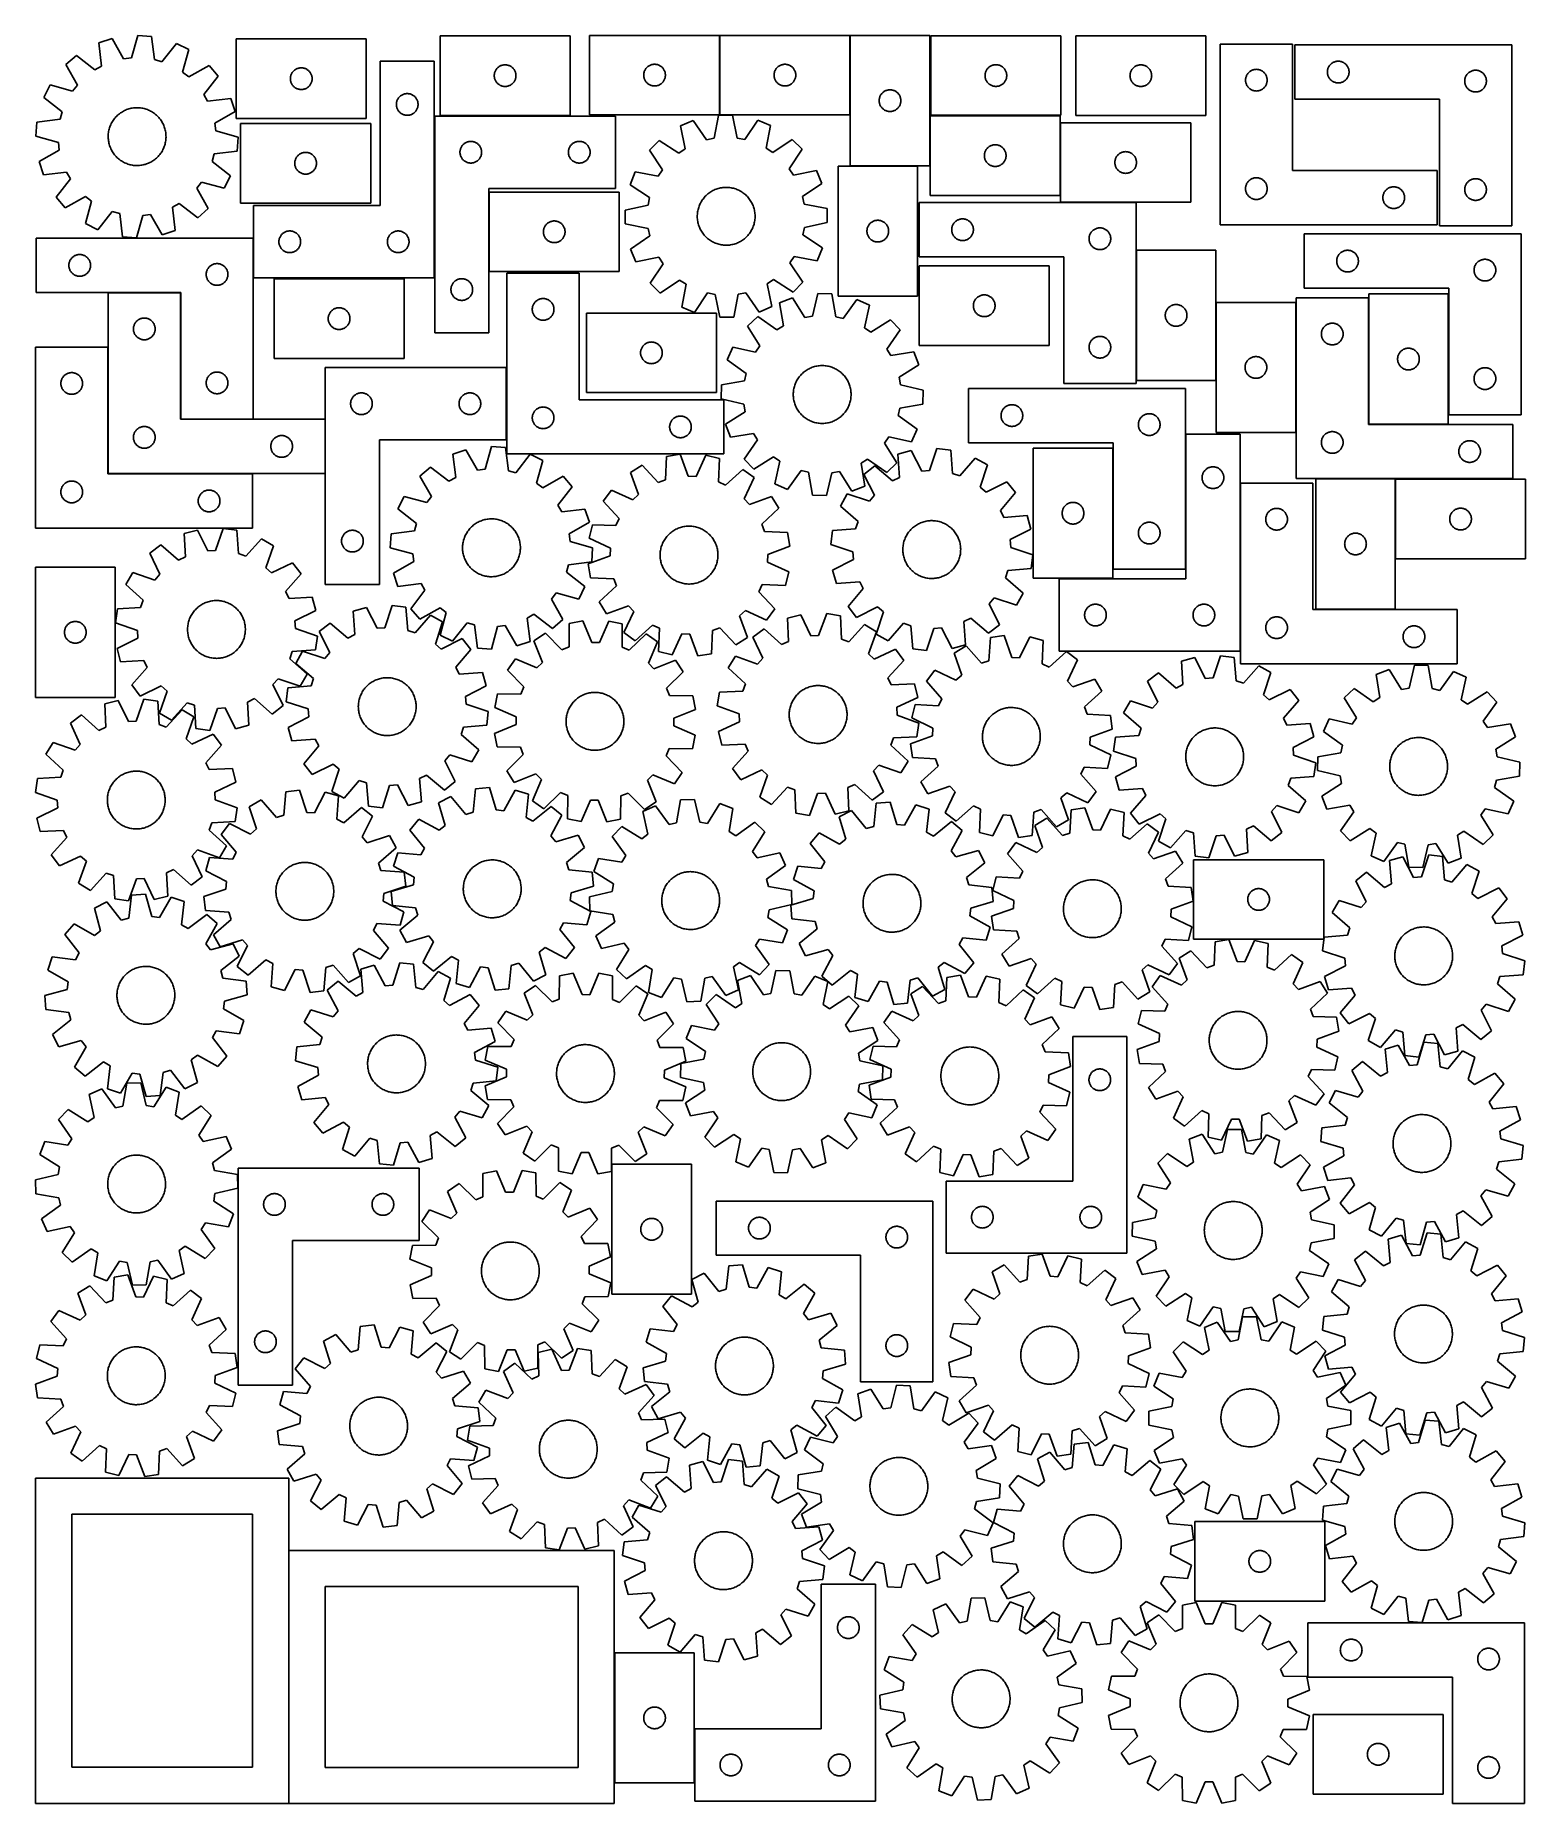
# Model space of a CAD drawing. Header units: millimetres. Extents: x 7 to 1243, y 7 to 1474.
import ezdxf

# ---------------------------------------------------------------- set-up
doc = ezdxf.new("R2010")
doc.units = ezdxf.units.MM
doc.layers.add('CUT', color=7, linetype='CONTINUOUS', true_color=0x000000)

msp = doc.modelspace()

# ---------------------------------------------------------------- linework, layer by layer
at = {"layer": 'CUT'}
for p, q in [((70.208449, 1471.325169), (59.251251, 1467.716113)), ((59.251251, 1467.716113), (61.539827, 1448.475405)), ((79.80225, 1454.490639), (70.208449, 1471.325169)), ((91.433146, 1473.923987), (86.184414, 1455.272091)), ((102.937403, 1473.065181), (91.433146, 1473.923987)), ((105.358623, 1453.840715), (102.937403, 1473.065181)), ((281.203977, 1471.008364), (173.203977, 1471.008364)), ((173.203977, 1471.008364), (173.203977, 1405.008364)), ((281.203977, 1405.008364), (281.203977, 1471.008364)), ((450.387141, 1473.532781), (342.387141, 1473.532781)), ((342.387141, 1473.532781), (342.387141, 1407.532781)), ((450.387141, 1407.532781), (450.387141, 1473.532781)), ((574.436031, 1473.958074), (466.436031, 1473.958074)), ((466.436031, 1473.958074), (466.436031, 1407.958074)), ((574.436031, 1407.958074), (574.436031, 1473.958074)), ((682.652585, 1473.943179), (574.652585, 1473.943179)), ((574.652585, 1473.943179), (574.652585, 1407.943179)), ((682.652585, 1407.943179), (682.652585, 1473.943179)), ((748.862729, 1473.786929), (682.862729, 1473.786929)), ((682.862729, 1473.786929), (682.862729, 1365.786929)), ((748.862729, 1365.786929), (748.862729, 1473.786929)), ((857.738584, 1473.596255), (749.738584, 1473.596255)), ((749.738584, 1473.596255), (749.738584, 1407.596255)), ((857.738584, 1407.596255), (857.738584, 1473.596255)), ((978.050138, 1473.50397), (870.050138, 1473.50397)), ((870.050138, 1473.50397), (870.050138, 1407.50397)), ((978.050138, 1407.50397), (978.050138, 1473.50397)), ((40.636713, 1457.192779), (31.894708, 1449.665308)), ((55.942525, 1445.311089), (40.636713, 1457.192779)), ((86.184414, 1455.272091), (79.80225, 1454.490639)), ((111.554022, 1452.120334), (105.358623, 1453.840715)), ((123.54099, 1467.343836), (111.554022, 1452.120334)), ((133.840887, 1462.147915), (123.54099, 1467.343836)), ((128.720918, 1443.460263), (133.840887, 1462.147915)), ((1049.93649, 1466.786196), (989.93649, 1466.786196)), ((989.93649, 1466.786196), (989.93649, 1316.786196)), ((1049.93649, 1361.786196), (1049.93649, 1466.786196)), ((1231.889261, 1466.025702), (1051.889261, 1466.025702)), ((1051.889261, 1466.025702), (1051.889261, 1421.025702)), ((1231.889261, 1316.025702), (1231.889261, 1466.025702)), ((31.894708, 1449.665308), (41.372176, 1432.765012)), ((61.539827, 1448.475405), (55.942525, 1445.311089)), ((133.786359, 1439.499962), (128.720918, 1443.460263)), ((150.686656, 1448.97743), (133.786359, 1439.499962)), ((146.332437, 1424.929613), (158.214126, 1440.235425)), ((158.214126, 1440.235425), (150.686656, 1448.97743)), ((218.203977, 1438.008364), (218.223246, 1438.596993)), ((218.223246, 1438.596993), (218.280973, 1439.1831)), ((218.280973, 1439.1831), (218.376909, 1439.764177)), ((218.376909, 1439.764177), (218.510644, 1440.337736)), ((218.510644, 1440.337736), (218.681606, 1440.90132)), ((218.681606, 1440.90132), (218.889061, 1441.452515)), ((218.889061, 1441.452515), (219.132122, 1441.988963)), ((219.132122, 1441.988963), (219.409748, 1442.508364)), ((219.409748, 1442.508364), (219.72075, 1443.008496)), ((219.72075, 1443.008496), (220.063797, 1443.487217)), ((220.063797, 1443.487217), (220.437418, 1443.942477)), ((220.437418, 1443.942477), (220.840016, 1444.372325)), ((220.840016, 1444.372325), (221.269864, 1444.774923)), ((221.269864, 1444.774923), (221.725124, 1445.148544)), ((221.725124, 1445.148544), (222.203845, 1445.491591)), ((222.203845, 1445.491591), (222.703977, 1445.802593)), ((222.703977, 1445.802593), (223.223378, 1446.080219)), ((223.223378, 1446.080219), (223.759826, 1446.32328)), ((223.759826, 1446.32328), (224.311022, 1446.530736)), ((224.311022, 1446.530736), (224.874605, 1446.701697)), ((224.874605, 1446.701697), (225.448164, 1446.835432)), ((225.448164, 1446.835432), (226.029241, 1446.931368)), ((226.029241, 1446.931368), (226.615349, 1446.989095)), ((226.615349, 1446.989095), (227.203977, 1447.008364)), ((227.203977, 1447.008364), (227.792605, 1446.989095)), ((227.792605, 1446.989095), (228.378712, 1446.931368)), ((228.378712, 1446.931368), (228.95979, 1446.835432)), ((228.95979, 1446.835432), (229.533348, 1446.701697)), ((229.533348, 1446.701697), (230.096932, 1446.530736)), ((230.096932, 1446.530736), (230.648128, 1446.32328)), ((230.648128, 1446.32328), (231.184575, 1446.080219)), ((231.184575, 1446.080219), (231.703977, 1445.802593)), ((231.703977, 1445.802593), (232.204109, 1445.491591)), ((232.204109, 1445.491591), (232.68283, 1445.148544)), ((232.68283, 1445.148544), (233.138089, 1444.774923)), ((233.138089, 1444.774923), (233.567938, 1444.372325)), ((233.567938, 1444.372325), (233.970535, 1443.942477)), ((233.970535, 1443.942477), (234.344157, 1443.487217)), ((234.344157, 1443.487217), (234.687203, 1443.008496)), ((234.687203, 1443.008496), (234.998205, 1442.508364)), ((234.998205, 1442.508364), (235.275831, 1441.988963)), ((235.275831, 1441.988963), (235.518892, 1441.452515)), ((235.518892, 1441.452515), (235.726348, 1440.90132)), ((235.726348, 1440.90132), (235.897309, 1440.337736)), ((235.897309, 1440.337736), (236.031044, 1439.764177)), ((236.031044, 1439.764177), (236.12698, 1439.1831)), ((236.12698, 1439.1831), (236.184707, 1438.596993)), ((236.184707, 1438.596993), (236.203977, 1438.008364)), ((337.651303, 1452.644351), (292.651303, 1452.644351)), ((292.651303, 1452.644351), (292.651303, 1332.644351)), ((337.651303, 1272.644351), (337.651303, 1452.644351)), ((387.387141, 1440.532781), (387.406411, 1441.12141)), ((387.406411, 1439.944153), (387.387141, 1440.532781)), ((387.406411, 1441.12141), (387.464138, 1441.707517)), ((387.464138, 1439.358046), (387.406411, 1439.944153)), ((387.464138, 1441.707517), (387.560074, 1442.288594)), ((387.560074, 1438.776969), (387.464138, 1439.358046)), ((387.560074, 1442.288594), (387.693809, 1442.862153)), ((387.693809, 1438.20341), (387.560074, 1438.776969)), ((387.693809, 1442.862153), (387.86477, 1443.425737)), ((387.86477, 1437.639826), (387.693809, 1438.20341)), ((387.86477, 1443.425737), (388.072226, 1443.976932)), ((388.072226, 1443.976932), (388.315287, 1444.51338)), ((388.315287, 1444.51338), (388.592913, 1445.032781)), ((388.592913, 1445.032781), (388.903915, 1445.532914)), ((388.903915, 1445.532914), (389.246961, 1446.011634)), ((389.246961, 1446.011634), (389.620583, 1446.466894)), ((389.620583, 1446.466894), (390.02318, 1446.896742)), ((390.02318, 1446.896742), (390.453029, 1447.29934)), ((390.453029, 1447.29934), (390.908289, 1447.672961)), ((390.908289, 1447.672961), (391.387009, 1448.016008)), ((391.387009, 1448.016008), (391.887141, 1448.32701)), ((391.887141, 1448.32701), (392.406543, 1448.604636)), ((392.406543, 1448.604636), (392.94299, 1448.847697)), ((392.94299, 1448.847697), (393.494186, 1449.055153)), ((393.494186, 1449.055153), (394.05777, 1449.226114)), ((394.05777, 1449.226114), (394.631328, 1449.359849)), ((394.631328, 1449.359849), (395.212406, 1449.455785)), ((395.212406, 1449.455785), (395.798513, 1449.513512)), ((395.798513, 1449.513512), (396.387141, 1449.532781)), ((396.387141, 1449.532781), (396.97577, 1449.513512)), ((396.97577, 1449.513512), (397.561877, 1449.455785)), ((397.561877, 1449.455785), (398.142954, 1449.359849)), ((398.142954, 1449.359849), (398.716513, 1449.226114)), ((398.716513, 1449.226114), (399.280097, 1449.055153)), ((399.280097, 1449.055153), (399.831292, 1448.847697)), ((399.831292, 1448.847697), (400.36774, 1448.604636)), ((400.36774, 1448.604636), (400.887141, 1448.32701)), ((400.887141, 1448.32701), (401.387273, 1448.016008)), ((401.387273, 1448.016008), (401.865994, 1447.672961)), ((401.865994, 1447.672961), (402.321254, 1447.29934)), ((402.321254, 1447.29934), (402.751102, 1446.896742)), ((402.751102, 1446.896742), (403.1537, 1446.466894)), ((403.1537, 1446.466894), (403.527321, 1446.011634)), ((403.527321, 1446.011634), (403.870368, 1445.532914)), ((403.870368, 1445.532914), (404.18137, 1445.032781)), ((404.18137, 1445.032781), (404.458996, 1444.51338)), ((404.458996, 1444.51338), (404.702057, 1443.976932)), ((404.702057, 1443.976932), (404.909513, 1443.425737)), ((404.909513, 1443.425737), (405.080474, 1442.862153)), ((405.080474, 1438.20341), (404.909513, 1437.639826)), ((405.080474, 1442.862153), (405.214209, 1442.288594)), ((405.214209, 1438.776969), (405.080474, 1438.20341)), ((405.214209, 1442.288594), (405.310145, 1441.707517)), ((405.310145, 1439.358046), (405.214209, 1438.776969)), ((405.310145, 1441.707517), (405.367872, 1441.12141)), ((405.367872, 1439.944153), (405.310145, 1439.358046)), ((405.367872, 1441.12141), (405.387141, 1440.532781)), ((405.387141, 1440.532781), (405.367872, 1439.944153)), ((511.436031, 1440.958074), (511.4553, 1441.546703)), ((511.4553, 1440.369446), (511.436031, 1440.958074)), ((511.4553, 1441.546703), (511.513027, 1442.13281)), ((511.513027, 1439.783339), (511.4553, 1440.369446)), ((511.513027, 1442.13281), (511.608963, 1442.713887)), ((511.608963, 1439.202261), (511.513027, 1439.783339)), ((511.608963, 1442.713887), (511.742698, 1443.287446)), ((511.742698, 1438.628703), (511.608963, 1439.202261)), ((511.742698, 1443.287446), (511.913659, 1443.85103)), ((511.913659, 1438.065119), (511.742698, 1438.628703)), ((511.913659, 1443.85103), (512.121115, 1444.402225)), ((512.121115, 1444.402225), (512.364176, 1444.938673)), ((512.364176, 1444.938673), (512.641802, 1445.458074)), ((512.641802, 1445.458074), (512.952804, 1445.958206)), ((512.952804, 1445.958206), (513.29585, 1446.436927)), ((513.29585, 1446.436927), (513.669472, 1446.892187)), ((513.669472, 1446.892187), (514.07207, 1447.322035)), ((514.07207, 1447.322035), (514.501918, 1447.724633)), ((514.501918, 1447.724633), (514.957178, 1448.098254)), ((514.957178, 1448.098254), (515.435898, 1448.441301)), ((515.435898, 1448.441301), (515.936031, 1448.752303)), ((515.936031, 1448.752303), (516.455432, 1449.029929)), ((516.455432, 1449.029929), (516.99188, 1449.27299)), ((516.99188, 1449.27299), (517.543075, 1449.480446)), ((517.543075, 1449.480446), (518.106659, 1449.651407)), ((518.106659, 1449.651407), (518.680218, 1449.785142)), ((518.680218, 1449.785142), (519.261295, 1449.881078)), ((519.261295, 1449.881078), (519.847402, 1449.938805)), ((519.847402, 1449.938805), (520.436031, 1449.958074)), ((520.436031, 1449.958074), (521.024659, 1449.938805)), ((521.024659, 1449.938805), (521.610766, 1449.881078)), ((521.610766, 1449.881078), (522.191843, 1449.785142)), ((522.191843, 1449.785142), (522.765402, 1449.651407)), ((522.765402, 1449.651407), (523.328986, 1449.480446)), ((523.328986, 1449.480446), (523.880181, 1449.27299)), ((523.880181, 1449.27299), (524.416629, 1449.029929)), ((524.416629, 1449.029929), (524.936031, 1448.752303)), ((524.936031, 1448.752303), (525.436163, 1448.441301)), ((525.436163, 1448.441301), (525.914883, 1448.098254)), ((525.914883, 1448.098254), (526.370143, 1447.724633)), ((526.370143, 1447.724633), (526.799992, 1447.322035)), ((526.799992, 1447.322035), (527.202589, 1446.892187)), ((527.202589, 1446.892187), (527.576211, 1446.436927)), ((527.576211, 1446.436927), (527.919257, 1445.958206)), ((527.919257, 1445.958206), (528.230259, 1445.458074)), ((528.230259, 1445.458074), (528.507885, 1444.938673)), ((528.507885, 1444.938673), (528.750946, 1444.402225)), ((528.750946, 1444.402225), (528.958402, 1443.85103)), ((528.958402, 1443.85103), (529.129363, 1443.287446)), ((529.129363, 1438.628703), (528.958402, 1438.065119)), ((529.129363, 1443.287446), (529.263098, 1442.713887)), ((529.263098, 1439.202261), (529.129363, 1438.628703)), ((529.263098, 1442.713887), (529.359034, 1442.13281)), ((529.359034, 1439.783339), (529.263098, 1439.202261)), ((529.359034, 1442.13281), (529.416761, 1441.546703)), ((529.416761, 1440.369446), (529.359034, 1439.783339)), ((529.416761, 1441.546703), (529.436031, 1440.958074)), ((529.436031, 1440.958074), (529.416761, 1440.369446)), ((619.652585, 1440.943179), (619.671855, 1441.531807)), ((619.671855, 1440.354551), (619.652585, 1440.943179)), ((619.671855, 1441.531807), (619.729581, 1442.117915)), ((619.729581, 1439.768443), (619.671855, 1440.354551)), ((619.729581, 1442.117915), (619.825518, 1442.698992)), ((619.825518, 1439.187366), (619.729581, 1439.768443)), ((619.825518, 1442.698992), (619.959253, 1443.27255)), ((619.959253, 1438.613807), (619.825518, 1439.187366)), ((619.959253, 1443.27255), (620.130214, 1443.836134)), ((620.130214, 1438.050224), (619.959253, 1438.613807)), ((620.130214, 1443.836134), (620.337669, 1444.38733)), ((620.337669, 1444.38733), (620.58073, 1444.923777)), ((620.58073, 1444.923777), (620.858356, 1445.443179)), ((620.858356, 1445.443179), (621.169359, 1445.943311)), ((621.169359, 1445.943311), (621.512405, 1446.422032)), ((621.512405, 1446.422032), (621.886027, 1446.877291)), ((621.886027, 1446.877291), (622.288624, 1447.30714)), ((622.288624, 1447.30714), (622.718473, 1447.709737)), ((622.718473, 1447.709737), (623.173732, 1448.083359)), ((623.173732, 1448.083359), (623.652453, 1448.426405)), ((623.652453, 1448.426405), (624.152585, 1448.737407)), ((624.152585, 1448.737407), (624.671987, 1449.015033)), ((624.671987, 1449.015033), (625.208434, 1449.258095)), ((625.208434, 1449.258095), (625.75963, 1449.46555)), ((625.75963, 1449.46555), (626.323214, 1449.636511)), ((626.323214, 1449.636511), (626.896772, 1449.770246)), ((626.896772, 1449.770246), (627.477849, 1449.866183)), ((627.477849, 1449.866183), (628.063957, 1449.923909)), ((628.063957, 1449.923909), (628.652585, 1449.943179)), ((628.652585, 1449.943179), (629.241213, 1449.923909)), ((629.241213, 1449.923909), (629.827321, 1449.866183)), ((629.827321, 1449.866183), (630.408398, 1449.770246)), ((630.408398, 1449.770246), (630.981957, 1449.636511)), ((630.981957, 1449.636511), (631.54554, 1449.46555)), ((631.54554, 1449.46555), (632.096736, 1449.258095)), ((632.096736, 1449.258095), (632.633183, 1449.015033)), ((632.633183, 1449.015033), (633.152585, 1448.737407)), ((633.152585, 1448.737407), (633.652717, 1448.426405)), ((633.652717, 1448.426405), (634.131438, 1448.083359)), ((634.131438, 1448.083359), (634.586697, 1447.709737)), ((634.586697, 1447.709737), (635.016546, 1447.30714)), ((635.016546, 1447.30714), (635.419143, 1446.877291)), ((635.419143, 1446.877291), (635.792765, 1446.422032)), ((635.792765, 1446.422032), (636.135812, 1445.943311)), ((636.135812, 1445.943311), (636.446814, 1445.443179)), ((636.446814, 1445.443179), (636.72444, 1444.923777)), ((636.72444, 1444.923777), (636.967501, 1444.38733)), ((636.967501, 1444.38733), (637.174956, 1443.836134)), ((637.174956, 1443.836134), (637.345918, 1443.27255)), ((637.345918, 1438.613807), (637.174956, 1438.050224)), ((637.345918, 1443.27255), (637.479653, 1442.698992)), ((637.479653, 1439.187366), (637.345918, 1438.613807)), ((637.479653, 1442.698992), (637.575589, 1442.117915)), ((637.575589, 1439.768443), (637.479653, 1439.187366)), ((637.575589, 1442.117915), (637.633315, 1441.531807)), ((637.633315, 1440.354551), (637.575589, 1439.768443)), ((637.633315, 1441.531807), (637.652585, 1440.943179)), ((637.652585, 1440.943179), (637.633315, 1440.354551)), ((794.738584, 1440.596255), (794.757853, 1441.184883)), ((794.757853, 1440.007627), (794.738584, 1440.596255)), ((794.757853, 1441.184883), (794.81558, 1441.770991)), ((794.81558, 1439.421519), (794.757853, 1440.007627)), ((794.81558, 1441.770991), (794.911516, 1442.352068)), ((794.911516, 1438.840442), (794.81558, 1439.421519)), ((794.911516, 1442.352068), (795.045251, 1442.925626)), ((795.045251, 1438.266884), (794.911516, 1438.840442)), ((795.045251, 1442.925626), (795.216212, 1443.48921)), ((795.216212, 1437.7033), (795.045251, 1438.266884)), ((795.216212, 1443.48921), (795.423668, 1444.040406)), ((795.423668, 1444.040406), (795.666729, 1444.576853)), ((795.666729, 1444.576853), (795.944355, 1445.096255)), ((795.944355, 1445.096255), (796.255357, 1445.596387)), ((796.255357, 1445.596387), (796.598404, 1446.075108)), ((796.598404, 1446.075108), (796.972025, 1446.530367)), ((796.972025, 1446.530367), (797.374623, 1446.960216)), ((797.374623, 1446.960216), (797.804471, 1447.362813)), ((797.804471, 1447.362813), (798.259731, 1447.736435)), ((798.259731, 1447.736435), (798.738452, 1448.079481)), ((798.738452, 1448.079481), (799.238584, 1448.390484)), ((799.238584, 1448.390484), (799.757985, 1448.66811)), ((799.757985, 1448.66811), (800.294433, 1448.911171)), ((800.294433, 1448.911171), (800.845628, 1449.118626)), ((800.845628, 1449.118626), (801.409212, 1449.289587)), ((801.409212, 1449.289587), (801.982771, 1449.423323)), ((801.982771, 1449.423323), (802.563848, 1449.519259)), ((802.563848, 1449.519259), (803.149955, 1449.576985)), ((803.149955, 1449.576985), (803.738584, 1449.596255)), ((803.738584, 1449.596255), (804.327212, 1449.576985)), ((804.327212, 1449.576985), (804.913319, 1449.519259)), ((804.913319, 1449.519259), (805.494397, 1449.423323)), ((805.494397, 1449.423323), (806.067955, 1449.289587)), ((806.067955, 1449.289587), (806.631539, 1449.118626)), ((806.631539, 1449.118626), (807.182735, 1448.911171)), ((807.182735, 1448.911171), (807.719182, 1448.66811)), ((807.719182, 1448.66811), (808.238584, 1448.390484)), ((808.238584, 1448.390484), (808.738716, 1448.079481)), ((808.738716, 1448.079481), (809.217436, 1447.736435)), ((809.217436, 1447.736435), (809.672696, 1447.362813)), ((809.672696, 1447.362813), (810.102545, 1446.960216)), ((810.102545, 1446.960216), (810.505142, 1446.530367)), ((810.505142, 1446.530367), (810.878764, 1446.075108)), ((810.878764, 1446.075108), (811.22181, 1445.596387)), ((811.22181, 1445.596387), (811.532812, 1445.096255)), ((811.532812, 1445.096255), (811.810438, 1444.576853)), ((811.810438, 1444.576853), (812.053499, 1444.040406)), ((812.053499, 1444.040406), (812.260955, 1443.48921)), ((812.260955, 1443.48921), (812.431916, 1442.925626)), ((812.431916, 1438.266884), (812.260955, 1437.7033)), ((812.431916, 1442.925626), (812.565651, 1442.352068)), ((812.565651, 1438.840442), (812.431916, 1438.266884)), ((812.565651, 1442.352068), (812.661587, 1441.770991)), ((812.661587, 1439.421519), (812.565651, 1438.840442)), ((812.661587, 1441.770991), (812.719314, 1441.184883)), ((812.719314, 1440.007627), (812.661587, 1439.421519)), ((812.719314, 1441.184883), (812.738584, 1440.596255)), ((812.738584, 1440.596255), (812.719314, 1440.007627)), ((915.050138, 1440.50397), (915.069407, 1441.092598)), ((915.069407, 1439.915342), (915.050138, 1440.50397)), ((915.069407, 1441.092598), (915.127134, 1441.678706)), ((915.127134, 1439.329234), (915.069407, 1439.915342)), ((915.127134, 1441.678706), (915.22307, 1442.259783)), ((915.22307, 1438.748157), (915.127134, 1439.329234)), ((915.22307, 1442.259783), (915.356805, 1442.833341)), ((915.356805, 1438.174598), (915.22307, 1438.748157)), ((915.356805, 1442.833341), (915.527766, 1443.396925)), ((915.527766, 1437.611015), (915.356805, 1438.174598)), ((915.527766, 1443.396925), (915.735222, 1443.948121)), ((915.735222, 1443.948121), (915.978283, 1444.484568)), ((915.978283, 1444.484568), (916.255909, 1445.00397)), ((916.255909, 1445.00397), (916.566911, 1445.504102)), ((916.566911, 1445.504102), (916.909958, 1445.982823)), ((916.909958, 1445.982823), (917.283579, 1446.438082)), ((917.283579, 1446.438082), (917.686177, 1446.867931)), ((917.686177, 1446.867931), (918.116025, 1447.270528)), ((918.116025, 1447.270528), (918.571285, 1447.64415)), ((918.571285, 1447.64415), (919.050005, 1447.987196)), ((919.050005, 1447.987196), (919.550138, 1448.298198)), ((919.550138, 1448.298198), (920.069539, 1448.575824)), ((920.069539, 1448.575824), (920.605987, 1448.818886)), ((920.605987, 1448.818886), (921.157182, 1449.026341)), ((921.157182, 1449.026341), (921.720766, 1449.197302)), ((921.720766, 1449.197302), (922.294325, 1449.331037)), ((922.294325, 1449.331037), (922.875402, 1449.426974)), ((922.875402, 1449.426974), (923.461509, 1449.4847)), ((923.461509, 1449.4847), (924.050138, 1449.50397)), ((924.050138, 1449.50397), (924.638766, 1449.4847)), ((924.638766, 1449.4847), (925.224873, 1449.426974)), ((925.224873, 1449.426974), (925.80595, 1449.331037)), ((925.80595, 1449.331037), (926.379509, 1449.197302)), ((926.379509, 1449.197302), (926.943093, 1449.026341)), ((926.943093, 1449.026341), (927.494288, 1448.818886)), ((927.494288, 1448.818886), (928.030736, 1448.575824)), ((928.030736, 1448.575824), (928.550138, 1448.298198)), ((928.550138, 1448.298198), (929.05027, 1447.987196)), ((929.05027, 1447.987196), (929.52899, 1447.64415)), ((929.52899, 1447.64415), (929.98425, 1447.270528)), ((929.98425, 1447.270528), (930.414099, 1446.867931)), ((930.414099, 1446.867931), (930.816696, 1446.438082)), ((930.816696, 1446.438082), (931.190318, 1445.982823)), ((931.190318, 1445.982823), (931.533364, 1445.504102)), ((931.533364, 1445.504102), (931.844366, 1445.00397)), ((931.844366, 1445.00397), (932.121992, 1444.484568)), ((932.121992, 1444.484568), (932.365053, 1443.948121)), ((932.365053, 1443.948121), (932.572509, 1443.396925)), ((932.572509, 1443.396925), (932.74347, 1442.833341)), ((932.74347, 1438.174598), (932.572509, 1437.611015)), ((932.74347, 1442.833341), (932.877205, 1442.259783)), ((932.877205, 1438.748157), (932.74347, 1438.174598)), ((932.877205, 1442.259783), (932.973141, 1441.678706)), ((932.973141, 1439.329234), (932.877205, 1438.748157)), ((932.973141, 1441.678706), (933.030868, 1441.092598)), ((933.030868, 1439.915342), (932.973141, 1439.329234)), ((933.030868, 1441.092598), (933.050138, 1440.50397)), ((933.050138, 1440.50397), (933.030868, 1439.915342)), ((1011.013487, 1437.960932), (1011.109423, 1438.542009)), ((1011.109423, 1438.542009), (1011.243158, 1439.115568)), ((1011.243158, 1439.115568), (1011.414119, 1439.679151)), ((1011.414119, 1439.679151), (1011.621575, 1440.230347)), ((1011.621575, 1440.230347), (1011.864636, 1440.766794)), ((1011.864636, 1440.766794), (1012.142262, 1441.286196)), ((1012.142262, 1441.286196), (1012.453264, 1441.786328)), ((1012.453264, 1441.786328), (1012.79631, 1442.265049)), ((1012.79631, 1442.265049), (1013.169932, 1442.720309)), ((1013.169932, 1442.720309), (1013.572529, 1443.150157)), ((1013.572529, 1443.150157), (1014.002378, 1443.552755)), ((1014.002378, 1443.552755), (1014.457638, 1443.926376)), ((1014.457638, 1443.926376), (1014.936358, 1444.269423)), ((1014.936358, 1444.269423), (1015.43649, 1444.580425)), ((1015.43649, 1444.580425), (1015.955892, 1444.858051)), ((1015.955892, 1444.858051), (1016.49234, 1445.101112)), ((1016.49234, 1445.101112), (1017.043535, 1445.308567)), ((1017.043535, 1445.308567), (1017.607119, 1445.479529)), ((1017.607119, 1445.479529), (1018.180678, 1445.613264)), ((1018.180678, 1445.613264), (1018.761755, 1445.7092)), ((1018.761755, 1445.7092), (1019.347862, 1445.766927)), ((1019.347862, 1445.766927), (1019.93649, 1445.786196)), ((1019.93649, 1445.786196), (1020.525119, 1445.766927)), ((1020.525119, 1445.766927), (1021.111226, 1445.7092)), ((1021.111226, 1445.7092), (1021.692303, 1445.613264)), ((1021.692303, 1445.613264), (1022.265862, 1445.479529)), ((1022.265862, 1445.479529), (1022.829446, 1445.308567)), ((1022.829446, 1445.308567), (1023.380641, 1445.101112)), ((1023.380641, 1445.101112), (1023.917089, 1444.858051)), ((1023.917089, 1444.858051), (1024.43649, 1444.580425)), ((1024.43649, 1444.580425), (1024.936622, 1444.269423)), ((1024.936622, 1444.269423), (1025.415343, 1443.926376)), ((1025.415343, 1443.926376), (1025.870603, 1443.552755)), ((1025.870603, 1443.552755), (1026.300451, 1443.150157)), ((1026.300451, 1443.150157), (1026.703049, 1442.720309)), ((1026.703049, 1442.720309), (1027.07667, 1442.265049)), ((1027.07667, 1442.265049), (1027.419717, 1441.786328)), ((1027.419717, 1441.786328), (1027.730719, 1441.286196)), ((1027.730719, 1441.286196), (1028.008345, 1440.766794)), ((1028.008345, 1440.766794), (1028.251406, 1440.230347)), ((1028.251406, 1440.230347), (1028.458862, 1439.679151)), ((1028.458862, 1439.679151), (1028.629823, 1439.115568)), ((1028.629823, 1439.115568), (1028.763558, 1438.542009)), ((1028.763558, 1438.542009), (1028.859494, 1437.960932)), ((1078.889261, 1443.525702), (1078.908531, 1444.11433)), ((1078.908531, 1442.937074), (1078.889261, 1443.525702)), ((1078.908531, 1444.11433), (1078.966258, 1444.700437)), ((1078.966258, 1442.350966), (1078.908531, 1442.937074)), ((1078.966258, 1444.700437), (1079.062194, 1445.281515)), ((1079.062194, 1441.769889), (1078.966258, 1442.350966)), ((1079.062194, 1445.281515), (1079.195929, 1445.855073)), ((1079.195929, 1441.19633), (1079.062194, 1441.769889)), ((1079.195929, 1445.855073), (1079.36689, 1446.418657)), ((1079.36689, 1440.632747), (1079.195929, 1441.19633)), ((1079.36689, 1446.418657), (1079.574346, 1446.969853)), ((1079.574346, 1440.081551), (1079.36689, 1440.632747)), ((1079.574346, 1446.969853), (1079.817407, 1447.5063)), ((1079.817407, 1439.545104), (1079.574346, 1440.081551)), ((1079.817407, 1447.5063), (1080.095033, 1448.025702)), ((1080.095033, 1439.025702), (1079.817407, 1439.545104)), ((1080.095033, 1448.025702), (1080.406035, 1448.525834)), ((1080.406035, 1438.52557), (1080.095033, 1439.025702)), ((1080.406035, 1448.525834), (1080.749081, 1449.004555)), ((1080.749081, 1438.046849), (1080.406035, 1438.52557)), ((1080.749081, 1449.004555), (1081.122703, 1449.459814)), ((1081.122703, 1449.459814), (1081.5253, 1449.889663)), ((1081.5253, 1449.889663), (1081.955149, 1450.29226)), ((1081.955149, 1450.29226), (1082.410409, 1450.665882)), ((1082.410409, 1450.665882), (1082.889129, 1451.008928)), ((1082.889129, 1451.008928), (1083.389261, 1451.31993)), ((1083.389261, 1451.31993), (1083.908663, 1451.597556)), ((1083.908663, 1451.597556), (1084.44511, 1451.840618)), ((1084.44511, 1451.840618), (1084.996306, 1452.048073)), ((1084.996306, 1452.048073), (1085.55989, 1452.219034)), ((1085.55989, 1452.219034), (1086.133448, 1452.352769)), ((1086.133448, 1452.352769), (1086.714526, 1452.448706)), ((1086.714526, 1452.448706), (1087.300633, 1452.506432)), ((1087.300633, 1452.506432), (1087.889261, 1452.525702)), ((1087.889261, 1452.525702), (1088.47789, 1452.506432)), ((1088.47789, 1452.506432), (1089.063997, 1452.448706)), ((1089.063997, 1452.448706), (1089.645074, 1452.352769)), ((1089.645074, 1452.352769), (1090.218633, 1452.219034)), ((1090.218633, 1452.219034), (1090.782217, 1452.048073)), ((1090.782217, 1452.048073), (1091.333412, 1451.840618)), ((1091.333412, 1451.840618), (1091.86986, 1451.597556)), ((1091.86986, 1451.597556), (1092.389261, 1451.31993)), ((1092.389261, 1451.31993), (1092.889393, 1451.008928)), ((1092.889393, 1451.008928), (1093.368114, 1450.665882)), ((1093.368114, 1450.665882), (1093.823374, 1450.29226)), ((1093.823374, 1450.29226), (1094.253222, 1449.889663)), ((1094.253222, 1449.889663), (1094.65582, 1449.459814)), ((1094.65582, 1449.459814), (1095.029441, 1449.004555)), ((1095.029441, 1449.004555), (1095.372488, 1448.525834)), ((1095.372488, 1438.52557), (1095.029441, 1438.046849)), ((1095.372488, 1448.525834), (1095.68349, 1448.025702)), ((1095.68349, 1439.025702), (1095.372488, 1438.52557)), ((1095.68349, 1448.025702), (1095.961116, 1447.5063)), ((1095.961116, 1439.545104), (1095.68349, 1439.025702)), ((1095.961116, 1447.5063), (1096.204177, 1446.969853)), ((1096.204177, 1440.081551), (1095.961116, 1439.545104)), ((1096.204177, 1446.969853), (1096.411633, 1446.418657)), ((1096.411633, 1440.632747), (1096.204177, 1440.081551)), ((1096.411633, 1446.418657), (1096.582594, 1445.855073)), ((1096.582594, 1441.19633), (1096.411633, 1440.632747)), ((1096.582594, 1445.855073), (1096.716329, 1445.281515)), ((1096.716329, 1441.769889), (1096.582594, 1441.19633)), ((1096.716329, 1445.281515), (1096.812265, 1444.700437)), ((1096.812265, 1442.350966), (1096.716329, 1441.769889)), ((1096.812265, 1444.700437), (1096.869992, 1444.11433)), ((1096.869992, 1442.937074), (1096.812265, 1442.350966)), ((1096.869992, 1444.11433), (1096.889261, 1443.525702)), ((1096.889261, 1443.525702), (1096.869992, 1442.937074)), ((1193.062194, 1437.781515), (1193.195929, 1438.355073)), ((1193.195929, 1438.355073), (1193.36689, 1438.918657)), ((1193.36689, 1438.918657), (1193.574346, 1439.469853)), ((1193.574346, 1439.469853), (1193.817407, 1440.0063)), ((1193.817407, 1440.0063), (1194.095033, 1440.525702)), ((1194.095033, 1440.525702), (1194.406035, 1441.025834)), ((1194.406035, 1441.025834), (1194.749081, 1441.504555)), ((1194.749081, 1441.504555), (1195.122703, 1441.959814)), ((1195.122703, 1441.959814), (1195.5253, 1442.389663)), ((1195.5253, 1442.389663), (1195.955149, 1442.79226)), ((1195.955149, 1442.79226), (1196.410409, 1443.165882)), ((1196.410409, 1443.165882), (1196.889129, 1443.508928)), ((1196.889129, 1443.508928), (1197.389261, 1443.81993)), ((1197.389261, 1443.81993), (1197.908663, 1444.097556)), ((1197.908663, 1444.097556), (1198.44511, 1444.340618)), ((1198.44511, 1444.340618), (1198.996306, 1444.548073)), ((1198.996306, 1444.548073), (1199.55989, 1444.719034)), ((1199.55989, 1444.719034), (1200.133448, 1444.852769)), ((1200.133448, 1444.852769), (1200.714526, 1444.948706)), ((1200.714526, 1444.948706), (1201.300633, 1445.006432)), ((1201.300633, 1445.006432), (1201.889261, 1445.025702)), ((1201.889261, 1445.025702), (1202.47789, 1445.006432)), ((1202.47789, 1445.006432), (1203.063997, 1444.948706)), ((1203.063997, 1444.948706), (1203.645074, 1444.852769)), ((1203.645074, 1444.852769), (1204.218633, 1444.719034)), ((1204.218633, 1444.719034), (1204.782217, 1444.548073)), ((1204.782217, 1444.548073), (1205.333412, 1444.340618)), ((1205.333412, 1444.340618), (1205.86986, 1444.097556)), ((1205.86986, 1444.097556), (1206.389261, 1443.81993)), ((1206.389261, 1443.81993), (1206.889393, 1443.508928)), ((1206.889393, 1443.508928), (1207.368114, 1443.165882)), ((1207.368114, 1443.165882), (1207.823374, 1442.79226)), ((1207.823374, 1442.79226), (1208.253222, 1442.389663)), ((1208.253222, 1442.389663), (1208.65582, 1441.959814)), ((1208.65582, 1441.959814), (1209.029441, 1441.504555)), ((1209.029441, 1441.504555), (1209.372488, 1441.025834)), ((1209.372488, 1441.025834), (1209.68349, 1440.525702)), ((1209.68349, 1440.525702), (1209.961116, 1440.0063)), ((1209.961116, 1440.0063), (1210.204177, 1439.469853)), ((1210.204177, 1439.469853), (1210.411633, 1438.918657)), ((1210.411633, 1438.918657), (1210.582594, 1438.355073)), ((1210.582594, 1438.355073), (1210.716329, 1437.781515)), ((18.724223, 1432.819539), (13.528302, 1422.519643)), ((37.411875, 1427.69957), (18.724223, 1432.819539)), ((41.372176, 1432.765012), (37.411875, 1427.69957)), ((149.496753, 1419.332311), (146.332437, 1424.929613)), ((218.223246, 1437.419736), (218.203977, 1438.008364)), ((218.280973, 1436.833629), (218.223246, 1437.419736)), ((218.376909, 1436.252551), (218.280973, 1436.833629)), ((218.510644, 1435.678993), (218.376909, 1436.252551)), ((218.681606, 1435.115409), (218.510644, 1435.678993)), ((218.889061, 1434.564213), (218.681606, 1435.115409)), ((219.132122, 1434.027766), (218.889061, 1434.564213)), ((219.409748, 1433.508364), (219.132122, 1434.027766)), ((219.72075, 1433.008232), (219.409748, 1433.508364)), ((220.063797, 1432.529511), (219.72075, 1433.008232)), ((220.437418, 1432.074252), (220.063797, 1432.529511)), ((220.840016, 1431.644403), (220.437418, 1432.074252)), ((221.269864, 1431.241806), (220.840016, 1431.644403)), ((221.725124, 1430.868184), (221.269864, 1431.241806)), ((222.203845, 1430.525138), (221.725124, 1430.868184)), ((222.703977, 1430.214136), (222.203845, 1430.525138)), ((223.223378, 1429.93651), (222.703977, 1430.214136)), ((223.759826, 1429.693449), (223.223378, 1429.93651)), ((224.311022, 1429.485993), (223.759826, 1429.693449)), ((224.874605, 1429.315032), (224.311022, 1429.485993)), ((225.448164, 1429.181297), (224.874605, 1429.315032)), ((226.029241, 1429.085361), (225.448164, 1429.181297)), ((226.615349, 1429.027634), (226.029241, 1429.085361)), ((227.203977, 1429.008364), (226.615349, 1429.027634)), ((227.792605, 1429.027634), (227.203977, 1429.008364)), ((228.378712, 1429.085361), (227.792605, 1429.027634)), ((228.95979, 1429.181297), (228.378712, 1429.085361)), ((229.533348, 1429.315032), (228.95979, 1429.181297)), ((230.096932, 1429.485993), (229.533348, 1429.315032)), ((230.648128, 1429.693449), (230.096932, 1429.485993)), ((231.184575, 1429.93651), (230.648128, 1429.693449)), ((231.703977, 1430.214136), (231.184575, 1429.93651)), ((232.204109, 1430.525138), (231.703977, 1430.214136)), ((232.68283, 1430.868184), (232.204109, 1430.525138)), ((233.138089, 1431.241806), (232.68283, 1430.868184)), ((233.567938, 1431.644403), (233.138089, 1431.241806)), ((233.970535, 1432.074252), (233.567938, 1431.644403)), ((234.344157, 1432.529511), (233.970535, 1432.074252)), ((234.687203, 1433.008232), (234.344157, 1432.529511)), ((234.998205, 1433.508364), (234.687203, 1433.008232)), ((235.275831, 1434.027766), (234.998205, 1433.508364)), ((235.518892, 1434.564213), (235.275831, 1434.027766)), ((235.726348, 1435.115409), (235.518892, 1434.564213)), ((235.897309, 1435.678993), (235.726348, 1435.115409)), ((236.031044, 1436.252551), (235.897309, 1435.678993)), ((236.12698, 1436.833629), (236.031044, 1436.252551)), ((236.184707, 1437.419736), (236.12698, 1436.833629)), ((236.203977, 1438.008364), (236.184707, 1437.419736)), ((309.217191, 1423.41091), (309.67245, 1423.784531)), ((309.67245, 1423.784531), (310.151171, 1424.127578)), ((310.151171, 1424.127578), (310.651303, 1424.43858)), ((310.651303, 1424.43858), (311.170705, 1424.716206)), ((311.170705, 1424.716206), (311.707152, 1424.959267)), ((311.707152, 1424.959267), (312.258348, 1425.166722)), ((312.258348, 1425.166722), (312.821932, 1425.337684)), ((312.821932, 1425.337684), (313.39549, 1425.471419)), ((313.39549, 1425.471419), (313.976567, 1425.567355)), ((313.976567, 1425.567355), (314.562675, 1425.625082)), ((314.562675, 1425.625082), (315.151303, 1425.644351)), ((315.151303, 1425.644351), (315.739931, 1425.625082)), ((315.739931, 1425.625082), (316.326039, 1425.567355)), ((316.326039, 1425.567355), (316.907116, 1425.471419)), ((316.907116, 1425.471419), (317.480674, 1425.337684)), ((317.480674, 1425.337684), (318.044258, 1425.166722)), ((318.044258, 1425.166722), (318.595454, 1424.959267)), ((318.595454, 1424.959267), (319.131901, 1424.716206)), ((319.131901, 1424.716206), (319.651303, 1424.43858)), ((319.651303, 1424.43858), (320.151435, 1424.127578)), ((320.151435, 1424.127578), (320.630156, 1423.784531)), ((320.630156, 1423.784531), (321.085415, 1423.41091)), ((388.072226, 1437.088631), (387.86477, 1437.639826)), ((388.315287, 1436.552183), (388.072226, 1437.088631)), ((388.592913, 1436.032781), (388.315287, 1436.552183)), ((388.903915, 1435.532649), (388.592913, 1436.032781)), ((389.246961, 1435.053929), (388.903915, 1435.532649)), ((389.620583, 1434.598669), (389.246961, 1435.053929)), ((390.02318, 1434.16882), (389.620583, 1434.598669)), ((390.453029, 1433.766223), (390.02318, 1434.16882)), ((390.908289, 1433.392601), (390.453029, 1433.766223)), ((391.387009, 1433.049555), (390.908289, 1433.392601)), ((391.887141, 1432.738553), (391.387009, 1433.049555)), ((392.406543, 1432.460927), (391.887141, 1432.738553)), ((392.94299, 1432.217866), (392.406543, 1432.460927)), ((393.494186, 1432.01041), (392.94299, 1432.217866)), ((394.05777, 1431.839449), (393.494186, 1432.01041)), ((394.631328, 1431.705714), (394.05777, 1431.839449)), ((395.212406, 1431.609778), (394.631328, 1431.705714)), ((395.798513, 1431.552051), (395.212406, 1431.609778)), ((396.387141, 1431.532781), (395.798513, 1431.552051)), ((396.97577, 1431.552051), (396.387141, 1431.532781)), ((397.561877, 1431.609778), (396.97577, 1431.552051)), ((398.142954, 1431.705714), (397.561877, 1431.609778)), ((398.716513, 1431.839449), (398.142954, 1431.705714)), ((399.280097, 1432.01041), (398.716513, 1431.839449)), ((399.831292, 1432.217866), (399.280097, 1432.01041)), ((400.36774, 1432.460927), (399.831292, 1432.217866)), ((400.887141, 1432.738553), (400.36774, 1432.460927)), ((401.387273, 1433.049555), (400.887141, 1432.738553)), ((401.865994, 1433.392601), (401.387273, 1433.049555)), ((402.321254, 1433.766223), (401.865994, 1433.392601)), ((402.751102, 1434.16882), (402.321254, 1433.766223)), ((403.1537, 1434.598669), (402.751102, 1434.16882)), ((403.527321, 1435.053929), (403.1537, 1434.598669)), ((403.870368, 1435.532649), (403.527321, 1435.053929)), ((404.18137, 1436.032781), (403.870368, 1435.532649)), ((404.458996, 1436.552183), (404.18137, 1436.032781)), ((404.702057, 1437.088631), (404.458996, 1436.552183)), ((404.909513, 1437.639826), (404.702057, 1437.088631)), ((512.121115, 1437.513923), (511.913659, 1438.065119)), ((512.364176, 1436.977476), (512.121115, 1437.513923)), ((512.641802, 1436.458074), (512.364176, 1436.977476)), ((512.952804, 1435.957942), (512.641802, 1436.458074)), ((513.29585, 1435.479222), (512.952804, 1435.957942)), ((513.669472, 1435.023962), (513.29585, 1435.479222)), ((514.07207, 1434.594113), (513.669472, 1435.023962)), ((514.501918, 1434.191516), (514.07207, 1434.594113)), ((514.957178, 1433.817894), (514.501918, 1434.191516)), ((515.435898, 1433.474848), (514.957178, 1433.817894)), ((515.936031, 1433.163846), (515.435898, 1433.474848)), ((516.455432, 1432.88622), (515.936031, 1433.163846)), ((516.99188, 1432.643159), (516.455432, 1432.88622)), ((517.543075, 1432.435703), (516.99188, 1432.643159)), ((518.106659, 1432.264742), (517.543075, 1432.435703)), ((518.680218, 1432.131007), (518.106659, 1432.264742)), ((519.261295, 1432.035071), (518.680218, 1432.131007)), ((519.847402, 1431.977344), (519.261295, 1432.035071)), ((520.436031, 1431.958074), (519.847402, 1431.977344)), ((521.024659, 1431.977344), (520.436031, 1431.958074)), ((521.610766, 1432.035071), (521.024659, 1431.977344)), ((522.191843, 1432.131007), (521.610766, 1432.035071)), ((522.765402, 1432.264742), (522.191843, 1432.131007)), ((523.328986, 1432.435703), (522.765402, 1432.264742)), ((523.880181, 1432.643159), (523.328986, 1432.435703)), ((524.416629, 1432.88622), (523.880181, 1432.643159)), ((524.936031, 1433.163846), (524.416629, 1432.88622)), ((525.436163, 1433.474848), (524.936031, 1433.163846)), ((525.914883, 1433.817894), (525.436163, 1433.474848)), ((526.370143, 1434.191516), (525.914883, 1433.817894)), ((526.799992, 1434.594113), (526.370143, 1434.191516)), ((527.202589, 1435.023962), (526.799992, 1434.594113)), ((527.576211, 1435.479222), (527.202589, 1435.023962)), ((527.919257, 1435.957942), (527.576211, 1435.479222)), ((528.230259, 1436.458074), (527.919257, 1435.957942)), ((528.507885, 1436.977476), (528.230259, 1436.458074)), ((528.750946, 1437.513923), (528.507885, 1436.977476)), ((528.958402, 1438.065119), (528.750946, 1437.513923)), ((620.337669, 1437.499028), (620.130214, 1438.050224)), ((620.58073, 1436.962581), (620.337669, 1437.499028)), ((620.858356, 1436.443179), (620.58073, 1436.962581)), ((621.169359, 1435.943047), (620.858356, 1436.443179)), ((621.512405, 1435.464326), (621.169359, 1435.943047)), ((621.886027, 1435.009066), (621.512405, 1435.464326)), ((622.288624, 1434.579218), (621.886027, 1435.009066)), ((622.718473, 1434.176621), (622.288624, 1434.579218)), ((623.173732, 1433.802999), (622.718473, 1434.176621)), ((623.652453, 1433.459952), (623.173732, 1433.802999)), ((624.152585, 1433.14895), (623.652453, 1433.459952)), ((624.671987, 1432.871324), (624.152585, 1433.14895)), ((625.208434, 1432.628263), (624.671987, 1432.871324)), ((625.75963, 1432.420808), (625.208434, 1432.628263)), ((626.323214, 1432.249846), (625.75963, 1432.420808)), ((626.896772, 1432.116111), (626.323214, 1432.249846)), ((627.477849, 1432.020175), (626.896772, 1432.116111)), ((628.063957, 1431.962448), (627.477849, 1432.020175)), ((628.652585, 1431.943179), (628.063957, 1431.962448)), ((629.241213, 1431.962448), (628.652585, 1431.943179)), ((629.827321, 1432.020175), (629.241213, 1431.962448)), ((630.408398, 1432.116111), (629.827321, 1432.020175)), ((630.981957, 1432.249846), (630.408398, 1432.116111)), ((631.54554, 1432.420808), (630.981957, 1432.249846)), ((632.096736, 1432.628263), (631.54554, 1432.420808)), ((632.633183, 1432.871324), (632.096736, 1432.628263)), ((633.152585, 1433.14895), (632.633183, 1432.871324)), ((633.652717, 1433.459952), (633.152585, 1433.14895)), ((634.131438, 1433.802999), (633.652717, 1433.459952)), ((634.586697, 1434.176621), (634.131438, 1433.802999)), ((635.016546, 1434.579218), (634.586697, 1434.176621)), ((635.419143, 1435.009066), (635.016546, 1434.579218)), ((635.792765, 1435.464326), (635.419143, 1435.009066)), ((636.135812, 1435.943047), (635.792765, 1435.464326)), ((636.446814, 1436.443179), (636.135812, 1435.943047)), ((636.72444, 1436.962581), (636.446814, 1436.443179)), ((636.967501, 1437.499028), (636.72444, 1436.962581)), ((637.174956, 1438.050224), (636.967501, 1437.499028)), ((707.547813, 1423.23108), (707.790874, 1423.767528)), ((707.790874, 1423.767528), (708.0685, 1424.286929)), ((708.0685, 1424.286929), (708.379502, 1424.787062)), ((708.379502, 1424.787062), (708.722549, 1425.265782)), ((708.722549, 1425.265782), (709.09617, 1425.721042)), ((709.09617, 1425.721042), (709.498768, 1426.15089)), ((709.498768, 1426.15089), (709.928616, 1426.553488)), ((709.928616, 1426.553488), (710.383876, 1426.92711)), ((710.383876, 1426.92711), (710.862597, 1427.270156)), ((710.862597, 1427.270156), (711.362729, 1427.581158)), ((711.362729, 1427.581158), (711.882131, 1427.858784)), ((711.882131, 1427.858784), (712.418578, 1428.101845)), ((712.418578, 1428.101845), (712.969774, 1428.309301)), ((712.969774, 1428.309301), (713.533357, 1428.480262)), ((713.533357, 1428.480262), (714.106916, 1428.613997)), ((714.106916, 1428.613997), (714.687993, 1428.709933)), ((714.687993, 1428.709933), (715.274101, 1428.76766)), ((715.274101, 1428.76766), (715.862729, 1428.786929)), ((715.862729, 1428.786929), (716.451357, 1428.76766)), ((716.451357, 1428.76766), (717.037464, 1428.709933)), ((717.037464, 1428.709933), (717.618542, 1428.613997)), ((717.618542, 1428.613997), (718.1921, 1428.480262)), ((718.1921, 1428.480262), (718.755684, 1428.309301)), ((718.755684, 1428.309301), (719.30688, 1428.101845)), ((719.30688, 1428.101845), (719.843327, 1427.858784)), ((719.843327, 1427.858784), (720.362729, 1427.581158)), ((720.362729, 1427.581158), (720.862861, 1427.270156)), ((720.862861, 1427.270156), (721.341582, 1426.92711)), ((721.341582, 1426.92711), (721.796841, 1426.553488)), ((721.796841, 1426.553488), (722.22669, 1426.15089)), ((722.22669, 1426.15089), (722.629287, 1425.721042)), ((722.629287, 1425.721042), (723.002909, 1425.265782)), ((723.002909, 1425.265782), (723.345955, 1424.787062)), ((723.345955, 1424.787062), (723.656957, 1424.286929)), ((723.656957, 1424.286929), (723.934583, 1423.767528)), ((723.934583, 1423.767528), (724.177645, 1423.23108)), ((795.423668, 1437.152104), (795.216212, 1437.7033)), ((795.666729, 1436.615657), (795.423668, 1437.152104)), ((795.944355, 1436.096255), (795.666729, 1436.615657)), ((796.255357, 1435.596123), (795.944355, 1436.096255)), ((796.598404, 1435.117402), (796.255357, 1435.596123)), ((796.972025, 1434.662143), (796.598404, 1435.117402)), ((797.374623, 1434.232294), (796.972025, 1434.662143)), ((797.804471, 1433.829697), (797.374623, 1434.232294)), ((798.259731, 1433.456075), (797.804471, 1433.829697)), ((798.738452, 1433.113028), (798.259731, 1433.456075)), ((799.238584, 1432.802026), (798.738452, 1433.113028)), ((799.757985, 1432.5244), (799.238584, 1432.802026)), ((800.294433, 1432.281339), (799.757985, 1432.5244)), ((800.845628, 1432.073884), (800.294433, 1432.281339)), ((801.409212, 1431.902923), (800.845628, 1432.073884)), ((801.982771, 1431.769187), (801.409212, 1431.902923)), ((802.563848, 1431.673251), (801.982771, 1431.769187)), ((803.149955, 1431.615525), (802.563848, 1431.673251)), ((803.738584, 1431.596255), (803.149955, 1431.615525)), ((804.327212, 1431.615525), (803.738584, 1431.596255)), ((804.913319, 1431.673251), (804.327212, 1431.615525)), ((805.494397, 1431.769187), (804.913319, 1431.673251)), ((806.067955, 1431.902923), (805.494397, 1431.769187)), ((806.631539, 1432.073884), (806.067955, 1431.902923)), ((807.182735, 1432.281339), (806.631539, 1432.073884)), ((807.719182, 1432.5244), (807.182735, 1432.281339)), ((808.238584, 1432.802026), (807.719182, 1432.5244)), ((808.738716, 1433.113028), (808.238584, 1432.802026)), ((809.217436, 1433.456075), (808.738716, 1433.113028)), ((809.672696, 1433.829697), (809.217436, 1433.456075)), ((810.102545, 1434.232294), (809.672696, 1433.829697)), ((810.505142, 1434.662143), (810.102545, 1434.232294)), ((810.878764, 1435.117402), (810.505142, 1434.662143)), ((811.22181, 1435.596123), (810.878764, 1435.117402)), ((811.532812, 1436.096255), (811.22181, 1435.596123)), ((811.810438, 1436.615657), (811.532812, 1436.096255)), ((812.053499, 1437.152104), (811.810438, 1436.615657)), ((812.260955, 1437.7033), (812.053499, 1437.152104)), ((915.735222, 1437.059819), (915.527766, 1437.611015)), ((915.978283, 1436.523372), (915.735222, 1437.059819)), ((916.255909, 1436.00397), (915.978283, 1436.523372)), ((916.566911, 1435.503838), (916.255909, 1436.00397)), ((916.909958, 1435.025117), (916.566911, 1435.503838)), ((917.283579, 1434.569857), (916.909958, 1435.025117)), ((917.686177, 1434.140009), (917.283579, 1434.569857)), ((918.116025, 1433.737412), (917.686177, 1434.140009)), ((918.571285, 1433.36379), (918.116025, 1433.737412)), ((919.050005, 1433.020743), (918.571285, 1433.36379)), ((919.550138, 1432.709741), (919.050005, 1433.020743)), ((920.069539, 1432.432115), (919.550138, 1432.709741)), ((920.605987, 1432.189054), (920.069539, 1432.432115)), ((921.157182, 1431.981599), (920.605987, 1432.189054)), ((921.720766, 1431.810637), (921.157182, 1431.981599)), ((922.294325, 1431.676902), (921.720766, 1431.810637)), ((922.875402, 1431.580966), (922.294325, 1431.676902)), ((923.461509, 1431.52324), (922.875402, 1431.580966)), ((924.050138, 1431.50397), (923.461509, 1431.52324)), ((924.638766, 1431.52324), (924.050138, 1431.50397)), ((925.224873, 1431.580966), (924.638766, 1431.52324)), ((925.80595, 1431.676902), (925.224873, 1431.580966)), ((926.379509, 1431.810637), (925.80595, 1431.676902)), ((926.943093, 1431.981599), (926.379509, 1431.810637)), ((927.494288, 1432.189054), (926.943093, 1431.981599)), ((928.030736, 1432.432115), (927.494288, 1432.189054)), ((928.550138, 1432.709741), (928.030736, 1432.432115)), ((929.05027, 1433.020743), (928.550138, 1432.709741)), ((929.52899, 1433.36379), (929.05027, 1433.020743)), ((929.98425, 1433.737412), (929.52899, 1433.36379)), ((930.414099, 1434.140009), (929.98425, 1433.737412)), ((930.816696, 1434.569857), (930.414099, 1434.140009)), ((931.190318, 1435.025117), (930.816696, 1434.569857)), ((931.533364, 1435.503838), (931.190318, 1435.025117)), ((931.844366, 1436.00397), (931.533364, 1435.503838)), ((932.121992, 1436.523372), (931.844366, 1436.00397)), ((932.365053, 1437.059819), (932.121992, 1436.523372)), ((932.572509, 1437.611015), (932.365053, 1437.059819)), ((1010.93649, 1436.786196), (1010.95576, 1437.374824)), ((1010.95576, 1436.197568), (1010.93649, 1436.786196)), ((1010.95576, 1437.374824), (1011.013487, 1437.960932)), ((1011.013487, 1435.611461), (1010.95576, 1436.197568)), ((1011.109423, 1435.030383), (1011.013487, 1435.611461)), ((1011.243158, 1434.456825), (1011.109423, 1435.030383)), ((1011.414119, 1433.893241), (1011.243158, 1434.456825)), ((1011.621575, 1433.342045), (1011.414119, 1433.893241)), ((1011.864636, 1432.805598), (1011.621575, 1433.342045)), ((1012.142262, 1432.286196), (1011.864636, 1432.805598)), ((1012.453264, 1431.786064), (1012.142262, 1432.286196)), ((1012.79631, 1431.307343), (1012.453264, 1431.786064)), ((1013.169932, 1430.852084), (1012.79631, 1431.307343)), ((1013.572529, 1430.422235), (1013.169932, 1430.852084)), ((1014.002378, 1430.019638), (1013.572529, 1430.422235)), ((1014.457638, 1429.646016), (1014.002378, 1430.019638)), ((1014.936358, 1429.30297), (1014.457638, 1429.646016)), ((1015.43649, 1428.991968), (1014.936358, 1429.30297)), ((1015.955892, 1428.714342), (1015.43649, 1428.991968)), ((1016.49234, 1428.47128), (1015.955892, 1428.714342)), ((1017.043535, 1428.263825), (1016.49234, 1428.47128)), ((1017.607119, 1428.092864), (1017.043535, 1428.263825)), ((1018.180678, 1427.959129), (1017.607119, 1428.092864)), ((1018.761755, 1427.863193), (1018.180678, 1427.959129)), ((1019.347862, 1427.805466), (1018.761755, 1427.863193)), ((1019.93649, 1427.786196), (1019.347862, 1427.805466)), ((1020.525119, 1427.805466), (1019.93649, 1427.786196)), ((1021.111226, 1427.863193), (1020.525119, 1427.805466)), ((1021.692303, 1427.959129), (1021.111226, 1427.863193)), ((1022.265862, 1428.092864), (1021.692303, 1427.959129)), ((1022.829446, 1428.263825), (1022.265862, 1428.092864)), ((1023.380641, 1428.47128), (1022.829446, 1428.263825)), ((1023.917089, 1428.714342), (1023.380641, 1428.47128)), ((1024.43649, 1428.991968), (1023.917089, 1428.714342)), ((1024.936622, 1429.30297), (1024.43649, 1428.991968)), ((1025.415343, 1429.646016), (1024.936622, 1429.30297)), ((1025.870603, 1430.019638), (1025.415343, 1429.646016)), ((1026.300451, 1430.422235), (1025.870603, 1430.019638)), ((1026.703049, 1430.852084), (1026.300451, 1430.422235)), ((1027.07667, 1431.307343), (1026.703049, 1430.852084)), ((1027.419717, 1431.786064), (1027.07667, 1431.307343)), ((1027.730719, 1432.286196), (1027.419717, 1431.786064)), ((1028.008345, 1432.805598), (1027.730719, 1432.286196)), ((1028.251406, 1433.342045), (1028.008345, 1432.805598)), ((1028.458862, 1433.893241), (1028.251406, 1433.342045)), ((1028.629823, 1434.456825), (1028.458862, 1433.893241)), ((1028.763558, 1435.030383), (1028.629823, 1434.456825)), ((1028.859494, 1435.611461), (1028.763558, 1435.030383)), ((1028.859494, 1437.960932), (1028.917221, 1437.374824)), ((1028.917221, 1436.197568), (1028.859494, 1435.611461)), ((1028.917221, 1437.374824), (1028.93649, 1436.786196)), ((1028.93649, 1436.786196), (1028.917221, 1436.197568)), ((1081.122703, 1437.591589), (1080.749081, 1438.046849)), ((1081.5253, 1437.161741), (1081.122703, 1437.591589)), ((1081.955149, 1436.759144), (1081.5253, 1437.161741)), ((1082.410409, 1436.385522), (1081.955149, 1436.759144)), ((1082.889129, 1436.042475), (1082.410409, 1436.385522)), ((1083.389261, 1435.731473), (1082.889129, 1436.042475)), ((1083.908663, 1435.453847), (1083.389261, 1435.731473)), ((1084.44511, 1435.210786), (1083.908663, 1435.453847)), ((1084.996306, 1435.003331), (1084.44511, 1435.210786)), ((1085.55989, 1434.832369), (1084.996306, 1435.003331)), ((1086.133448, 1434.698634), (1085.55989, 1434.832369)), ((1086.714526, 1434.602698), (1086.133448, 1434.698634)), ((1087.300633, 1434.544971), (1086.714526, 1434.602698)), ((1087.889261, 1434.525702), (1087.300633, 1434.544971)), ((1088.47789, 1434.544971), (1087.889261, 1434.525702)), ((1089.063997, 1434.602698), (1088.47789, 1434.544971)), ((1089.645074, 1434.698634), (1089.063997, 1434.602698)), ((1090.218633, 1434.832369), (1089.645074, 1434.698634)), ((1090.782217, 1435.003331), (1090.218633, 1434.832369)), ((1091.333412, 1435.210786), (1090.782217, 1435.003331)), ((1091.86986, 1435.453847), (1091.333412, 1435.210786)), ((1092.389261, 1435.731473), (1091.86986, 1435.453847)), ((1092.889393, 1436.042475), (1092.389261, 1435.731473)), ((1093.368114, 1436.385522), (1092.889393, 1436.042475)), ((1093.823374, 1436.759144), (1093.368114, 1436.385522)), ((1094.253222, 1437.161741), (1093.823374, 1436.759144)), ((1094.65582, 1437.591589), (1094.253222, 1437.161741)), ((1095.029441, 1438.046849), (1094.65582, 1437.591589)), ((1192.889261, 1436.025702), (1192.908531, 1436.61433)), ((1192.908531, 1435.437074), (1192.889261, 1436.025702)), ((1192.908531, 1436.61433), (1192.966258, 1437.200437)), ((1192.966258, 1434.850966), (1192.908531, 1435.437074)), ((1192.966258, 1437.200437), (1193.062194, 1437.781515)), ((1193.062194, 1434.269889), (1192.966258, 1434.850966)), ((1193.195929, 1433.69633), (1193.062194, 1434.269889)), ((1193.36689, 1433.132747), (1193.195929, 1433.69633)), ((1193.574346, 1432.581551), (1193.36689, 1433.132747)), ((1193.817407, 1432.045104), (1193.574346, 1432.581551)), ((1194.095033, 1431.525702), (1193.817407, 1432.045104)), ((1194.406035, 1431.02557), (1194.095033, 1431.525702)), ((1194.749081, 1430.546849), (1194.406035, 1431.02557)), ((1195.122703, 1430.091589), (1194.749081, 1430.546849)), ((1195.5253, 1429.661741), (1195.122703, 1430.091589)), ((1195.955149, 1429.259144), (1195.5253, 1429.661741)), ((1196.410409, 1428.885522), (1195.955149, 1429.259144)), ((1196.889129, 1428.542475), (1196.410409, 1428.885522)), ((1197.389261, 1428.231473), (1196.889129, 1428.542475)), ((1197.908663, 1427.953847), (1197.389261, 1428.231473)), ((1198.44511, 1427.710786), (1197.908663, 1427.953847)), ((1198.996306, 1427.503331), (1198.44511, 1427.710786)), ((1199.55989, 1427.332369), (1198.996306, 1427.503331)), ((1200.133448, 1427.198634), (1199.55989, 1427.332369)), ((1200.714526, 1427.102698), (1200.133448, 1427.198634)), ((1201.300633, 1427.044971), (1200.714526, 1427.102698)), ((1201.889261, 1427.025702), (1201.300633, 1427.044971)), ((1202.47789, 1427.044971), (1201.889261, 1427.025702)), ((1203.063997, 1427.102698), (1202.47789, 1427.044971)), ((1203.645074, 1427.198634), (1203.063997, 1427.102698)), ((1204.218633, 1427.332369), (1203.645074, 1427.198634)), ((1204.782217, 1427.503331), (1204.218633, 1427.332369)), ((1205.333412, 1427.710786), (1204.782217, 1427.503331)), ((1205.86986, 1427.953847), (1205.333412, 1427.710786)), ((1206.389261, 1428.231473), (1205.86986, 1427.953847)), ((1206.889393, 1428.542475), (1206.389261, 1428.231473)), ((1207.368114, 1428.885522), (1206.889393, 1428.542475)), ((1207.823374, 1429.259144), (1207.368114, 1428.885522)), ((1208.253222, 1429.661741), (1207.823374, 1429.259144)), ((1208.65582, 1430.091589), (1208.253222, 1429.661741)), ((1209.029441, 1430.546849), (1208.65582, 1430.091589)), ((1209.372488, 1431.02557), (1209.029441, 1430.546849)), ((1209.68349, 1431.525702), (1209.372488, 1431.02557)), ((1209.961116, 1432.045104), (1209.68349, 1431.525702)), ((1210.204177, 1432.581551), (1209.961116, 1432.045104)), ((1210.411633, 1433.132747), (1210.204177, 1432.581551)), ((1210.582594, 1433.69633), (1210.411633, 1433.132747)), ((1210.716329, 1434.269889), (1210.582594, 1433.69633)), ((1210.716329, 1437.781515), (1210.812265, 1437.200437)), ((1210.812265, 1434.850966), (1210.716329, 1434.269889)), ((1210.812265, 1437.200437), (1210.869992, 1436.61433)), ((1210.869992, 1435.437074), (1210.812265, 1434.850966)), ((1210.869992, 1436.61433), (1210.889261, 1436.025702)), ((1210.889261, 1436.025702), (1210.869992, 1435.437074)), ((13.528302, 1422.519643), (28.751804, 1410.532675)), ((28.751804, 1410.532675), (27.031423, 1404.337275)), ((75.554963, 1408.339876), (76.318873, 1408.952361)), ((76.318873, 1408.952361), (77.107129, 1409.533177)), ((77.107129, 1409.533177), (77.91842, 1410.081357)), ((77.91842, 1410.081357), (78.751396, 1410.59599)), ((78.751396, 1410.59599), (79.604669, 1411.076219)), ((79.604669, 1411.076219), (80.47682, 1411.521245)), ((80.47682, 1411.521245), (81.366397, 1411.930326)), ((81.366397, 1411.930326), (82.27192, 1412.302782)), ((82.27192, 1412.302782), (83.191881, 1412.637993)), ((83.191881, 1412.637993), (84.12475, 1412.935402)), ((84.12475, 1412.935402), (85.068973, 1413.194512)), ((85.068973, 1413.194512), (86.022979, 1413.414894)), ((86.022979, 1413.414894), (86.98518, 1413.596179)), ((86.98518, 1413.596179), (87.953974, 1413.738067)), ((87.953974, 1413.738067), (88.92775, 1413.840321)), ((88.92775, 1413.840321), (89.904886, 1413.902771)), ((89.904886, 1413.902771), (90.883756, 1413.925312)), ((90.883756, 1413.925312), (91.862732, 1413.907909)), ((91.862732, 1413.907909), (92.840182, 1413.850589)), ((92.840182, 1413.850589), (93.814481, 1413.753447)), ((93.814481, 1413.753447), (94.784007, 1413.616647)), ((94.784007, 1413.616647), (95.747147, 1413.440414)), ((95.747147, 1413.440414), (96.702296, 1413.225043)), ((96.702296, 1413.225043), (97.647866, 1412.970892)), ((97.647866, 1412.970892), (98.582282, 1412.678385)), ((98.582282, 1412.678385), (99.50399, 1412.348007)), ((99.50399, 1412.348007), (100.411456, 1411.980309)), ((100.411456, 1411.980309), (101.303168, 1411.575902)), ((101.303168, 1411.575902), (102.177643, 1411.135461)), ((102.177643, 1411.135461), (103.033425, 1410.659717)), ((103.033425, 1410.659717), (103.86909, 1410.149463)), ((103.86909, 1410.149463), (104.683247, 1409.605549)), ((104.683247, 1409.605549), (105.474542, 1409.028878)), ((105.474542, 1409.028878), (106.241656, 1408.420412)), ((168.737461, 1421.620886), (149.496753, 1419.332311)), ((155.511986, 1401.069888), (172.346517, 1410.663689)), ((172.346517, 1410.663689), (168.737461, 1421.620886)), ((306.151303, 1416.644351), (306.170573, 1417.232979)), ((306.170573, 1416.055723), (306.151303, 1416.644351)), ((306.170573, 1417.232979), (306.228299, 1417.819087)), ((306.228299, 1415.469616), (306.170573, 1416.055723)), ((306.228299, 1417.819087), (306.324235, 1418.400164)), ((306.324235, 1414.888538), (306.228299, 1415.469616)), ((306.324235, 1418.400164), (306.457971, 1418.973723)), ((306.457971, 1414.31498), (306.324235, 1414.888538)), ((306.457971, 1418.973723), (306.628932, 1419.537307)), ((306.628932, 1413.751396), (306.457971, 1414.31498)), ((306.628932, 1419.537307), (306.836387, 1420.088502)), ((306.836387, 1413.2002), (306.628932, 1413.751396)), ((306.836387, 1420.088502), (307.079448, 1420.62495)), ((307.079448, 1412.663753), (306.836387, 1413.2002)), ((307.079448, 1420.62495), (307.357074, 1421.144351)), ((307.357074, 1412.144351), (307.079448, 1412.663753)), ((307.357074, 1421.144351), (307.668076, 1421.644483)), ((307.668076, 1411.644219), (307.357074, 1412.144351)), ((307.668076, 1421.644483), (308.011123, 1422.123204)), ((308.011123, 1411.165498), (307.668076, 1411.644219)), ((308.011123, 1422.123204), (308.384745, 1422.578464)), ((308.384745, 1410.710239), (308.011123, 1411.165498)), ((308.384745, 1422.578464), (308.787342, 1423.008312)), ((308.787342, 1410.28039), (308.384745, 1410.710239)), ((308.787342, 1423.008312), (309.217191, 1423.41091)), ((309.217191, 1409.877793), (308.787342, 1410.28039)), ((309.67245, 1409.504171), (309.217191, 1409.877793)), ((310.151171, 1409.161125), (309.67245, 1409.504171)), ((310.651303, 1408.850123), (310.151171, 1409.161125)), ((311.170705, 1408.572497), (310.651303, 1408.850123)), ((319.651303, 1408.850123), (319.131901, 1408.572497)), ((320.151435, 1409.161125), (319.651303, 1408.850123)), ((320.630156, 1409.504171), (320.151435, 1409.161125)), ((321.085415, 1409.877793), (320.630156, 1409.504171)), ((321.085415, 1423.41091), (321.515264, 1423.008312)), ((321.515264, 1410.28039), (321.085415, 1409.877793)), ((321.515264, 1423.008312), (321.917861, 1422.578464)), ((321.917861, 1410.710239), (321.515264, 1410.28039)), ((321.917861, 1422.578464), (322.291483, 1422.123204)), ((322.291483, 1411.165498), (321.917861, 1410.710239)), ((322.291483, 1422.123204), (322.634529, 1421.644483)), ((322.634529, 1411.644219), (322.291483, 1411.165498)), ((322.634529, 1421.644483), (322.945532, 1421.144351)), ((322.945532, 1412.144351), (322.634529, 1411.644219)), ((322.945532, 1421.144351), (323.223158, 1420.62495)), ((323.223158, 1412.663753), (322.945532, 1412.144351)), ((323.223158, 1420.62495), (323.466219, 1420.088502)), ((323.466219, 1413.2002), (323.223158, 1412.663753)), ((323.466219, 1420.088502), (323.673674, 1419.537307)), ((323.673674, 1413.751396), (323.466219, 1413.2002)), ((323.673674, 1419.537307), (323.844635, 1418.973723)), ((323.844635, 1414.31498), (323.673674, 1413.751396)), ((323.844635, 1418.973723), (323.97837, 1418.400164)), ((323.97837, 1414.888538), (323.844635, 1414.31498)), ((323.97837, 1418.400164), (324.074307, 1417.819087)), ((324.074307, 1415.469616), (323.97837, 1414.888538)), ((324.074307, 1417.819087), (324.132033, 1417.232979)), ((324.132033, 1416.055723), (324.074307, 1415.469616)), ((324.132033, 1417.232979), (324.151303, 1416.644351)), ((324.151303, 1416.644351), (324.132033, 1416.055723)), ((706.862729, 1419.786929), (706.881998, 1420.375558)), ((706.881998, 1419.198301), (706.862729, 1419.786929)), ((706.881998, 1420.375558), (706.939725, 1420.961665)), ((706.939725, 1418.612194), (706.881998, 1419.198301)), ((706.939725, 1420.961665), (707.035661, 1421.542742)), ((707.035661, 1418.031117), (706.939725, 1418.612194)), ((707.035661, 1421.542742), (707.169396, 1422.116301)), ((707.169396, 1417.457558), (707.035661, 1418.031117)), ((707.169396, 1422.116301), (707.340358, 1422.679885)), ((707.340358, 1416.893974), (707.169396, 1417.457558)), ((707.340358, 1422.679885), (707.547813, 1423.23108)), ((707.547813, 1416.342779), (707.340358, 1416.893974)), ((707.790874, 1415.806331), (707.547813, 1416.342779)), ((708.0685, 1415.286929), (707.790874, 1415.806331)), ((708.379502, 1414.786797), (708.0685, 1415.286929)), ((708.722549, 1414.308077), (708.379502, 1414.786797)), ((709.09617, 1413.852817), (708.722549, 1414.308077)), ((709.498768, 1413.422968), (709.09617, 1413.852817)), ((709.928616, 1413.020371), (709.498768, 1413.422968)), ((710.383876, 1412.646749), (709.928616, 1413.020371)), ((710.862597, 1412.303703), (710.383876, 1412.646749)), ((711.362729, 1411.992701), (710.862597, 1412.303703)), ((711.882131, 1411.715075), (711.362729, 1411.992701)), ((712.418578, 1411.472014), (711.882131, 1411.715075)), ((712.969774, 1411.264558), (712.418578, 1411.472014)), ((713.533357, 1411.093597), (712.969774, 1411.264558)), ((714.106916, 1410.959862), (713.533357, 1411.093597)), ((714.687993, 1410.863926), (714.106916, 1410.959862)), ((715.274101, 1410.806199), (714.687993, 1410.863926)), ((715.862729, 1410.786929), (715.274101, 1410.806199)), ((716.451357, 1410.806199), (715.862729, 1410.786929)), ((717.037464, 1410.863926), (716.451357, 1410.806199)), ((717.618542, 1410.959862), (717.037464, 1410.863926)), ((718.1921, 1411.093597), (717.618542, 1410.959862)), ((718.755684, 1411.264558), (718.1921, 1411.093597)), ((719.30688, 1411.472014), (718.755684, 1411.264558)), ((719.843327, 1411.715075), (719.30688, 1411.472014)), ((720.362729, 1411.992701), (719.843327, 1411.715075)), ((720.862861, 1412.303703), (720.362729, 1411.992701)), ((721.341582, 1412.646749), (720.862861, 1412.303703)), ((721.796841, 1413.020371), (721.341582, 1412.646749)), ((722.22669, 1413.422968), (721.796841, 1413.020371)), ((722.629287, 1413.852817), (722.22669, 1413.422968)), ((723.002909, 1414.308077), (722.629287, 1413.852817)), ((723.345955, 1414.786797), (723.002909, 1414.308077)), ((723.656957, 1415.286929), (723.345955, 1414.786797)), ((723.934583, 1415.806331), (723.656957, 1415.286929)), ((724.177645, 1416.342779), (723.934583, 1415.806331)), ((724.177645, 1423.23108), (724.3851, 1422.679885)), ((724.3851, 1416.893974), (724.177645, 1416.342779)), ((724.3851, 1422.679885), (724.556061, 1422.116301)), ((724.556061, 1417.457558), (724.3851, 1416.893974)), ((724.556061, 1422.116301), (724.689796, 1421.542742)), ((724.689796, 1418.031117), (724.556061, 1417.457558)), ((724.689796, 1421.542742), (724.785733, 1420.961665)), ((724.785733, 1418.612194), (724.689796, 1418.031117)), ((724.785733, 1420.961665), (724.843459, 1420.375558)), ((724.843459, 1419.198301), (724.785733, 1418.612194)), ((724.843459, 1420.375558), (724.862729, 1419.786929)), ((724.862729, 1419.786929), (724.843459, 1419.198301)), ((1051.889261, 1421.025702), (1171.889261, 1421.025702)), ((1171.889261, 1421.025702), (1171.889261, 1316.025702)), ((7.806956, 1401.916055), (6.948151, 1390.411798)), ((27.031423, 1404.337275), (7.806956, 1401.916055)), ((67.182146, 1393.278594), (67.338695, 1394.245128)), ((67.338695, 1394.245128), (67.534538, 1395.204472)), ((67.534538, 1395.204472), (67.769347, 1396.155029)), ((67.769347, 1396.155029), (68.042734, 1397.095218)), ((68.042734, 1397.095218), (68.354241, 1398.023474)), ((68.354241, 1398.023474), (68.703352, 1398.938251)), ((68.703352, 1398.938251), (69.089485, 1399.838027)), ((69.089485, 1399.838027), (69.511996, 1400.721304)), ((69.511996, 1400.721304), (69.970184, 1401.586613)), ((69.970184, 1401.586613), (70.463286, 1402.432512)), ((70.463286, 1402.432512), (70.99048, 1403.257595)), ((70.99048, 1403.257595), (71.550889, 1404.060488)), ((71.550889, 1404.060488), (72.14358, 1404.839854)), ((72.14358, 1404.839854), (72.767568, 1405.594397)), ((72.767568, 1405.594397), (73.421813, 1406.32286)), ((73.421813, 1406.32286), (74.105227, 1407.024031)), ((74.105227, 1407.024031), (74.816672, 1407.696743)), ((74.816672, 1407.696743), (75.554963, 1408.339876)), ((106.241656, 1408.420412), (106.983313, 1407.781162)), ((106.983313, 1407.781162), (107.698279, 1407.112194)), ((107.698279, 1407.112194), (108.385363, 1406.414619)), ((108.385363, 1406.414619), (109.043423, 1405.6896)), ((109.043423, 1405.6896), (109.671362, 1404.938343)), ((109.671362, 1404.938343), (110.268137, 1404.162099)), ((110.268137, 1404.162099), (110.832752, 1403.362159)), ((110.832752, 1403.362159), (111.36427, 1402.539854)), ((111.36427, 1402.539854), (111.861804, 1401.696555)), ((111.861804, 1401.696555), (112.324528, 1400.833663)), ((112.324528, 1400.833663), (112.75167, 1399.952615)), ((112.75167, 1399.952615), (113.14252, 1399.054879)), ((113.14252, 1399.054879), (113.496427, 1398.141947)), ((113.496427, 1398.141947), (113.812803, 1397.215339)), ((113.812803, 1397.215339), (114.09112, 1396.276598)), ((114.09112, 1396.276598), (114.330916, 1395.327286)), ((114.330916, 1395.327286), (114.531791, 1394.368983)), ((114.531791, 1394.368983), (114.693412, 1393.403285)), ((156.293438, 1394.687724), (155.511986, 1401.069888)), ((174.945334, 1389.438992), (156.293438, 1394.687724)), ((173.203977, 1405.008364), (281.203977, 1405.008364)), ((284.825923, 1400.829168), (176.825923, 1400.829168)), ((176.825923, 1400.829168), (176.825923, 1334.829168)), ((284.825923, 1334.829168), (284.825923, 1400.829168)), ((311.707152, 1408.329436), (311.170705, 1408.572497)), ((312.258348, 1408.12198), (311.707152, 1408.329436)), ((312.821932, 1407.951019), (312.258348, 1408.12198)), ((313.39549, 1407.817284), (312.821932, 1407.951019)), ((313.976567, 1407.721348), (313.39549, 1407.817284)), ((314.562675, 1407.663621), (313.976567, 1407.721348)), ((315.151303, 1407.644351), (314.562675, 1407.663621)), ((315.739931, 1407.663621), (315.151303, 1407.644351)), ((316.326039, 1407.721348), (315.739931, 1407.663621)), ((316.907116, 1407.817284), (316.326039, 1407.721348)), ((317.480674, 1407.951019), (316.907116, 1407.817284)), ((318.044258, 1408.12198), (317.480674, 1407.951019)), ((318.595454, 1408.329436), (318.044258, 1408.12198)), ((319.131901, 1408.572497), (318.595454, 1408.329436)), ((337.938529, 1407.00421), (337.938529, 1227.00421)), ((487.938529, 1407.00421), (337.938529, 1407.00421)), ((342.387141, 1407.532781), (450.387141, 1407.532781)), ((466.436031, 1407.958074), (574.436031, 1407.958074)), ((487.938529, 1347.00421), (487.938529, 1407.00421)), ((552.618466, 1403.264112), (541.990447, 1398.777389)), ((541.990447, 1398.777389), (545.833561, 1379.785999)), ((563.54734, 1387.264045), (552.618466, 1403.264112)), ((573.562108, 1407.577518), (569.844992, 1388.561065)), ((585.098112, 1407.655542), (573.562108, 1407.577518)), ((574.652585, 1407.943179), (682.652585, 1407.943179)), ((589.072114, 1388.691109), (585.098112, 1407.655542)), ((606.098183, 1403.625824), (595.386734, 1387.479392)), ((616.785919, 1399.283272), (606.098183, 1403.625824)), ((613.200044, 1380.241636), (616.785919, 1399.283272)), ((857.183255, 1407.155825), (749.183255, 1407.155825)), ((749.183255, 1407.155825), (749.183255, 1341.155825)), ((749.738584, 1407.596255), (857.738584, 1407.596255)), ((857.183255, 1341.155825), (857.183255, 1407.155825)), ((965.461208, 1401.44782), (857.461208, 1401.44782)), ((857.461208, 1401.44782), (857.461208, 1335.44782)), ((870.050138, 1407.50397), (978.050138, 1407.50397)), ((965.461208, 1335.44782), (965.461208, 1401.44782)), ((6.948151, 1390.411798), (25.600047, 1385.163066)), ((25.600047, 1385.163066), (26.381499, 1378.780902)), ((66.950534, 1390.351985), (66.987904, 1391.330401)), ((66.953104, 1389.372859), (66.950534, 1390.351985)), ((66.995609, 1388.394652), (66.953104, 1389.372859)), ((66.987904, 1391.330401), (67.065151, 1392.306479)), ((67.077978, 1387.418993), (66.995609, 1388.394652)), ((67.065151, 1392.306479), (67.182146, 1393.278594)), ((67.200074, 1386.447506), (67.077978, 1387.418993)), ((67.361694, 1385.481807), (67.200074, 1386.447506)), ((67.562569, 1384.523504), (67.361694, 1385.481807)), ((67.802365, 1383.574192), (67.562569, 1384.523504)), ((68.080682, 1382.635451), (67.802365, 1383.574192)), ((68.397058, 1381.708843), (68.080682, 1382.635451)), ((68.750965, 1380.795912), (68.397058, 1381.708843)), ((69.141816, 1379.898175), (68.750965, 1380.795912)), ((69.568958, 1379.017127), (69.141816, 1379.898175)), ((112.804001, 1380.012763), (112.381489, 1379.129486)), ((113.190134, 1380.912539), (112.804001, 1380.012763)), ((113.539244, 1381.827316), (113.190134, 1380.912539)), ((113.850752, 1382.755572), (113.539244, 1381.827316)), ((114.124138, 1383.695761), (113.850752, 1382.755572)), ((114.358948, 1384.646318), (114.124138, 1383.695761)), ((114.55479, 1385.605662), (114.358948, 1384.646318)), ((114.711339, 1386.572196), (114.55479, 1385.605662)), ((114.693412, 1393.403285), (114.815508, 1392.431797)), ((114.828335, 1387.544311), (114.711339, 1386.572196)), ((114.815508, 1392.431797), (114.897877, 1391.456138)), ((114.905582, 1388.520389), (114.828335, 1387.544311)), ((114.897877, 1391.456138), (114.940382, 1390.477931)), ((114.942951, 1389.498805), (114.905582, 1388.520389)), ((114.940382, 1390.477931), (114.942951, 1389.498805)), ((174.086529, 1377.934735), (174.945334, 1389.438992)), ((359.245196, 1379.333581), (359.416158, 1379.897165)), ((359.416158, 1379.897165), (359.623613, 1380.448361)), ((359.623613, 1380.448361), (359.866674, 1380.984808)), ((359.866674, 1380.984808), (360.1443, 1381.50421)), ((360.1443, 1381.50421), (360.455302, 1382.004342)), ((360.455302, 1382.004342), (360.798349, 1382.483063)), ((360.798349, 1382.483063), (361.171971, 1382.938322)), ((361.171971, 1382.938322), (361.574568, 1383.368171)), ((361.574568, 1383.368171), (362.004417, 1383.770768)), ((362.004417, 1383.770768), (362.459676, 1384.14439)), ((362.459676, 1384.14439), (362.938397, 1384.487436)), ((362.938397, 1384.487436), (363.438529, 1384.798438)), ((363.438529, 1384.798438), (363.957931, 1385.076064)), ((363.957931, 1385.076064), (364.494378, 1385.319126)), ((364.494378, 1385.319126), (365.045574, 1385.526581)), ((365.045574, 1385.526581), (365.609157, 1385.697542)), ((365.609157, 1385.697542), (366.182716, 1385.831277)), ((366.182716, 1385.831277), (366.763793, 1385.927214)), ((366.763793, 1385.927214), (367.349901, 1385.98494)), ((367.349901, 1385.98494), (367.938529, 1386.00421)), ((367.938529, 1386.00421), (368.527157, 1385.98494)), ((368.527157, 1385.98494), (369.113265, 1385.927214)), ((369.113265, 1385.927214), (369.694342, 1385.831277)), ((369.694342, 1385.831277), (370.2679, 1385.697542)), ((370.2679, 1385.697542), (370.831484, 1385.526581)), ((370.831484, 1385.526581), (371.38268, 1385.319126)), ((371.38268, 1385.319126), (371.919127, 1385.076064)), ((371.919127, 1385.076064), (372.438529, 1384.798438)), ((372.438529, 1384.798438), (372.938661, 1384.487436)), ((372.938661, 1384.487436), (373.417382, 1384.14439)), ((373.417382, 1384.14439), (373.872641, 1383.770768)), ((373.872641, 1383.770768), (374.30249, 1383.368171)), ((374.30249, 1383.368171), (374.705087, 1382.938322)), ((374.705087, 1382.938322), (375.078709, 1382.483063)), ((375.078709, 1382.483063), (375.421755, 1382.004342)), ((375.421755, 1382.004342), (375.732757, 1381.50421)), ((375.732757, 1381.50421), (376.010384, 1380.984808)), ((376.010384, 1380.984808), (376.253445, 1380.448361)), ((376.253445, 1380.448361), (376.4609, 1379.897165)), ((376.4609, 1379.897165), (376.631861, 1379.333581)), ((449.245196, 1379.333581), (449.416158, 1379.897165)), ((449.416158, 1379.897165), (449.623613, 1380.448361)), ((449.623613, 1380.448361), (449.866674, 1380.984808)), ((449.866674, 1380.984808), (450.1443, 1381.50421)), ((450.1443, 1381.50421), (450.455302, 1382.004342)), ((450.455302, 1382.004342), (450.798349, 1382.483063)), ((450.798349, 1382.483063), (451.171971, 1382.938322)), ((451.171971, 1382.938322), (451.574568, 1383.368171)), ((451.574568, 1383.368171), (452.004417, 1383.770768)), ((452.004417, 1383.770768), (452.459676, 1384.14439)), ((452.459676, 1384.14439), (452.938397, 1384.487436)), ((452.938397, 1384.487436), (453.438529, 1384.798438)), ((453.438529, 1384.798438), (453.957931, 1385.076064)), ((453.957931, 1385.076064), (454.494378, 1385.319126)), ((454.494378, 1385.319126), (455.045574, 1385.526581)), ((455.045574, 1385.526581), (455.609157, 1385.697542)), ((455.609157, 1385.697542), (456.182716, 1385.831277)), ((456.182716, 1385.831277), (456.763793, 1385.927214)), ((456.763793, 1385.927214), (457.349901, 1385.98494)), ((457.349901, 1385.98494), (457.938529, 1386.00421)), ((457.938529, 1386.00421), (458.527157, 1385.98494)), ((458.527157, 1385.98494), (459.113265, 1385.927214)), ((459.113265, 1385.927214), (459.694342, 1385.831277)), ((459.694342, 1385.831277), (460.2679, 1385.697542)), ((460.2679, 1385.697542), (460.831484, 1385.526581)), ((460.831484, 1385.526581), (461.38268, 1385.319126)), ((461.38268, 1385.319126), (461.919127, 1385.076064)), ((461.919127, 1385.076064), (462.438529, 1384.798438)), ((462.438529, 1384.798438), (462.938661, 1384.487436)), ((462.938661, 1384.487436), (463.417382, 1384.14439)), ((463.417382, 1384.14439), (463.872641, 1383.770768)), ((463.872641, 1383.770768), (464.30249, 1383.368171)), ((464.30249, 1383.368171), (464.705087, 1382.938322)), ((464.705087, 1382.938322), (465.078709, 1382.483063)), ((465.078709, 1382.483063), (465.421755, 1382.004342)), ((465.421755, 1382.004342), (465.732757, 1381.50421)), ((465.732757, 1381.50421), (466.010384, 1380.984808)), ((466.010384, 1380.984808), (466.253445, 1380.448361)), ((466.253445, 1380.448361), (466.4609, 1379.897165)), ((466.4609, 1379.897165), (466.631861, 1379.333581)), ((524.291714, 1386.777537), (516.189699, 1378.565179)), ((540.511637, 1376.177701), (524.291714, 1386.777537)), ((545.833561, 1379.785999), (540.511637, 1376.177701)), ((569.844992, 1388.561065), (563.54734, 1387.264045)), ((595.386734, 1387.479392), (589.072114, 1388.691109)), ((618.570289, 1376.705655), (613.200044, 1380.241636)), ((634.645349, 1387.523919), (618.570289, 1376.705655)), ((632.257871, 1363.201982), (642.857707, 1379.421905)), ((642.857707, 1379.421905), (634.645349, 1387.523919)), ((795.700029, 1379.155957), (796.043075, 1379.634678)), ((796.043075, 1379.634678), (796.416697, 1380.089938)), ((796.416697, 1380.089938), (796.819294, 1380.519786)), ((796.819294, 1380.519786), (797.249143, 1380.922384)), ((797.249143, 1380.922384), (797.704402, 1381.296005)), ((797.704402, 1381.296005), (798.183123, 1381.639052)), ((798.183123, 1381.639052), (798.683255, 1381.950054)), ((798.683255, 1381.950054), (799.202657, 1382.22768)), ((799.202657, 1382.22768), (799.739104, 1382.470741)), ((799.739104, 1382.470741), (800.2903, 1382.678196)), ((800.2903, 1382.678196), (800.853884, 1382.849158)), ((800.853884, 1382.849158), (801.427442, 1382.982893)), ((801.427442, 1382.982893), (802.00852, 1383.078829)), ((802.00852, 1383.078829), (802.594627, 1383.136556)), ((802.594627, 1383.136556), (803.183255, 1383.155825)), ((803.183255, 1383.155825), (803.771883, 1383.136556)), ((803.771883, 1383.136556), (804.357991, 1383.078829)), ((804.357991, 1383.078829), (804.939068, 1382.982893)), ((804.939068, 1382.982893), (805.512627, 1382.849158)), ((805.512627, 1382.849158), (806.07621, 1382.678196)), ((806.07621, 1382.678196), (806.627406, 1382.470741)), ((806.627406, 1382.470741), (807.163853, 1382.22768)), ((807.163853, 1382.22768), (807.683255, 1381.950054)), ((807.683255, 1381.950054), (808.183387, 1381.639052)), ((808.183387, 1381.639052), (808.662108, 1381.296005)), ((808.662108, 1381.296005), (809.117368, 1380.922384)), ((809.117368, 1380.922384), (809.547216, 1380.519786)), ((809.547216, 1380.519786), (809.949814, 1380.089938)), ((809.949814, 1380.089938), (810.323435, 1379.634678)), ((810.323435, 1379.634678), (810.666482, 1379.155957)), ((26.381499, 1378.780902), (9.546969, 1369.187102)), ((9.546969, 1369.187102), (13.156025, 1358.229904)), ((70.031681, 1378.154235), (69.568958, 1379.017127)), ((70.529216, 1377.310936), (70.031681, 1378.154235)), ((71.060733, 1376.488631), (70.529216, 1377.310936)), ((71.625349, 1375.688691), (71.060733, 1376.488631)), ((72.222123, 1374.912447), (71.625349, 1375.688691)), ((72.850063, 1374.16119), (72.222123, 1374.912447)), ((73.508122, 1373.436171), (72.850063, 1374.16119)), ((74.195207, 1372.738596), (73.508122, 1373.436171)), ((74.910173, 1372.069628), (74.195207, 1372.738596)), ((75.65183, 1371.430378), (74.910173, 1372.069628)), ((76.418944, 1370.821912), (75.65183, 1371.430378)), ((77.210238, 1370.245242), (76.418944, 1370.821912)), ((78.024395, 1369.701327), (77.210238, 1370.245242)), ((78.86006, 1369.191073), (78.024395, 1369.701327)), ((79.715843, 1368.715329), (78.86006, 1369.191073)), ((80.590318, 1368.274888), (79.715843, 1368.715329)), ((81.48203, 1367.870482), (80.590318, 1368.274888)), ((82.389495, 1367.502783), (81.48203, 1367.870482)), ((83.311203, 1367.172406), (82.389495, 1367.502783)), ((84.24562, 1366.879898), (83.311203, 1367.172406)), ((85.19119, 1366.625747), (84.24562, 1366.879898)), ((86.146339, 1366.410376), (85.19119, 1366.625747)), ((87.109478, 1366.234143), (86.146339, 1366.410376)), ((88.079004, 1366.097343), (87.109478, 1366.234143)), ((89.053303, 1366.000201), (88.079004, 1366.097343)), ((90.030754, 1365.942881), (89.053303, 1366.000201)), ((91.009729, 1365.925478), (90.030754, 1365.942881)), ((91.988599, 1365.94802), (91.009729, 1365.925478)), ((92.965736, 1366.010469), (91.988599, 1365.94802)), ((93.939511, 1366.112723), (92.965736, 1366.010469)), ((94.908306, 1366.254611), (93.939511, 1366.112723)), ((95.870507, 1366.435896), (94.908306, 1366.254611)), ((96.824513, 1366.656278), (95.870507, 1366.435896)), ((97.768736, 1366.915388), (96.824513, 1366.656278)), ((98.701604, 1367.212797), (97.768736, 1366.915388)), ((99.621565, 1367.548008), (98.701604, 1367.212797)), ((100.527088, 1367.920464), (99.621565, 1367.548008)), ((101.416665, 1368.329545), (100.527088, 1367.920464)), ((102.288816, 1368.774571), (101.416665, 1368.329545)), ((103.14209, 1369.2548), (102.288816, 1368.774571)), ((103.975065, 1369.769433), (103.14209, 1369.2548)), ((104.786356, 1370.317613), (103.975065, 1369.769433)), ((105.574613, 1370.898429), (104.786356, 1370.317613)), ((106.338522, 1371.510914), (105.574613, 1370.898429)), ((107.076814, 1372.154047), (106.338522, 1371.510914)), ((107.788259, 1372.826759), (107.076814, 1372.154047)), ((108.471672, 1373.52793), (107.788259, 1372.826759)), ((109.125917, 1374.256393), (108.471672, 1373.52793)), ((109.749905, 1375.010936), (109.125917, 1374.256393)), ((110.342597, 1375.790302), (109.749905, 1375.010936)), ((110.903006, 1376.593195), (110.342597, 1375.790302)), ((111.4302, 1377.418278), (110.903006, 1376.593195)), ((111.923301, 1378.264177), (111.4302, 1377.418278)), ((112.381489, 1379.129486), (111.923301, 1378.264177)), ((153.141682, 1369.318115), (154.862063, 1375.513515)), ((168.365184, 1357.331148), (153.141682, 1369.318115)), ((154.862063, 1375.513515), (174.086529, 1377.934735)), ((221.825923, 1367.829168), (221.845193, 1368.417796)), ((221.845193, 1367.24054), (221.825923, 1367.829168)), ((221.845193, 1368.417796), (221.902919, 1369.003904)), ((221.902919, 1366.654432), (221.845193, 1367.24054)), ((221.902919, 1369.003904), (221.998856, 1369.584981)), ((221.998856, 1366.073355), (221.902919, 1366.654432)), ((221.998856, 1369.584981), (222.132591, 1370.15854)), ((222.132591, 1365.499797), (221.998856, 1366.073355)), ((222.132591, 1370.15854), (222.303552, 1370.722123)), ((222.303552, 1364.936213), (222.132591, 1365.499797)), ((222.303552, 1370.722123), (222.511007, 1371.273319)), ((222.511007, 1364.385017), (222.303552, 1364.936213)), ((222.511007, 1371.273319), (222.754068, 1371.809766)), ((222.754068, 1371.809766), (223.031694, 1372.329168)), ((223.031694, 1372.329168), (223.342697, 1372.8293)), ((223.342697, 1372.8293), (223.685743, 1373.308021)), ((223.685743, 1373.308021), (224.059365, 1373.76328)), ((224.059365, 1373.76328), (224.461962, 1374.193129)), ((224.461962, 1374.193129), (224.891811, 1374.595726)), ((224.891811, 1374.595726), (225.34707, 1374.969348)), ((225.34707, 1374.969348), (225.825791, 1375.312395)), ((225.825791, 1375.312395), (226.325923, 1375.623397)), ((226.325923, 1375.623397), (226.845325, 1375.901023)), ((226.845325, 1375.901023), (227.381772, 1376.144084)), ((227.381772, 1376.144084), (227.932968, 1376.351539)), ((227.932968, 1376.351539), (228.496552, 1376.522501)), ((228.496552, 1376.522501), (229.07011, 1376.656236)), ((229.07011, 1376.656236), (229.651187, 1376.752172)), ((229.651187, 1376.752172), (230.237295, 1376.809898)), ((230.237295, 1376.809898), (230.825923, 1376.829168)), ((230.825923, 1376.829168), (231.414551, 1376.809898)), ((231.414551, 1376.809898), (232.000659, 1376.752172)), ((232.000659, 1376.752172), (232.581736, 1376.656236)), ((232.581736, 1376.656236), (233.155295, 1376.522501)), ((233.155295, 1376.522501), (233.718878, 1376.351539)), ((233.718878, 1376.351539), (234.270074, 1376.144084)), ((234.270074, 1376.144084), (234.806521, 1375.901023)), ((234.806521, 1375.901023), (235.325923, 1375.623397)), ((235.325923, 1375.623397), (235.826055, 1375.312395)), ((235.826055, 1375.312395), (236.304776, 1374.969348)), ((236.304776, 1374.969348), (236.760035, 1374.595726)), ((236.760035, 1374.595726), (237.189884, 1374.193129)), ((237.189884, 1374.193129), (237.592481, 1373.76328)), ((237.592481, 1373.76328), (237.966103, 1373.308021)), ((237.966103, 1373.308021), (238.30915, 1372.8293)), ((238.30915, 1372.8293), (238.620152, 1372.329168)), ((238.620152, 1372.329168), (238.897778, 1371.809766)), ((238.897778, 1371.809766), (239.140839, 1371.273319)), ((239.140839, 1371.273319), (239.348294, 1370.722123)), ((239.348294, 1364.936213), (239.140839, 1364.385017)), ((239.348294, 1370.722123), (239.519256, 1370.15854)), ((239.519256, 1365.499797), (239.348294, 1364.936213)), ((239.519256, 1370.15854), (239.652991, 1369.584981)), ((239.652991, 1366.073355), (239.519256, 1365.499797)), ((239.652991, 1369.584981), (239.748927, 1369.003904)), ((239.748927, 1366.654432), (239.652991, 1366.073355)), ((239.748927, 1369.003904), (239.806653, 1368.417796)), ((239.806653, 1367.24054), (239.748927, 1366.654432)), ((239.806653, 1368.417796), (239.825923, 1367.829168)), ((239.825923, 1367.829168), (239.806653, 1367.24054)), ((358.938529, 1377.00421), (358.957799, 1377.592838)), ((358.957799, 1376.415582), (358.938529, 1377.00421)), ((358.957799, 1377.592838), (359.015525, 1378.178946)), ((359.015525, 1375.829474), (358.957799, 1376.415582)), ((359.015525, 1378.178946), (359.111461, 1378.760023)), ((359.111461, 1375.248397), (359.015525, 1375.829474)), ((359.111461, 1378.760023), (359.245196, 1379.333581)), ((359.245196, 1374.674838), (359.111461, 1375.248397)), ((359.416158, 1374.111255), (359.245196, 1374.674838)), ((359.623613, 1373.560059), (359.416158, 1374.111255)), ((359.866674, 1373.023612), (359.623613, 1373.560059)), ((360.1443, 1372.50421), (359.866674, 1373.023612)), ((360.455302, 1372.004078), (360.1443, 1372.50421)), ((360.798349, 1371.525357), (360.455302, 1372.004078)), ((361.171971, 1371.070097), (360.798349, 1371.525357)), ((361.574568, 1370.640249), (361.171971, 1371.070097)), ((362.004417, 1370.237652), (361.574568, 1370.640249)), ((362.459676, 1369.86403), (362.004417, 1370.237652)), ((362.938397, 1369.520983), (362.459676, 1369.86403)), ((363.438529, 1369.209981), (362.938397, 1369.520983)), ((363.957931, 1368.932355), (363.438529, 1369.209981)), ((364.494378, 1368.689294), (363.957931, 1368.932355)), ((365.045574, 1368.481839), (364.494378, 1368.689294)), ((365.609157, 1368.310877), (365.045574, 1368.481839)), ((366.182716, 1368.177142), (365.609157, 1368.310877)), ((366.763793, 1368.081206), (366.182716, 1368.177142)), ((367.349901, 1368.023479), (366.763793, 1368.081206)), ((367.938529, 1368.00421), (367.349901, 1368.023479)), ((368.527157, 1368.023479), (367.938529, 1368.00421)), ((369.113265, 1368.081206), (368.527157, 1368.023479)), ((369.694342, 1368.177142), (369.113265, 1368.081206)), ((370.2679, 1368.310877), (369.694342, 1368.177142)), ((370.831484, 1368.481839), (370.2679, 1368.310877)), ((371.38268, 1368.689294), (370.831484, 1368.481839)), ((371.919127, 1368.932355), (371.38268, 1368.689294)), ((372.438529, 1369.209981), (371.919127, 1368.932355)), ((372.938661, 1369.520983), (372.438529, 1369.209981)), ((373.417382, 1369.86403), (372.938661, 1369.520983)), ((373.872641, 1370.237652), (373.417382, 1369.86403)), ((374.30249, 1370.640249), (373.872641, 1370.237652)), ((374.705087, 1371.070097), (374.30249, 1370.640249)), ((375.078709, 1371.525357), (374.705087, 1371.070097)), ((375.421755, 1372.004078), (375.078709, 1371.525357)), ((375.732757, 1372.50421), (375.421755, 1372.004078)), ((376.010384, 1373.023612), (375.732757, 1372.50421)), ((376.253445, 1373.560059), (376.010384, 1373.023612)), ((376.4609, 1374.111255), (376.253445, 1373.560059)), ((376.631861, 1374.674838), (376.4609, 1374.111255)), ((376.631861, 1379.333581), (376.765596, 1378.760023)), ((376.765596, 1375.248397), (376.631861, 1374.674838)), ((376.765596, 1378.760023), (376.861533, 1378.178946)), ((376.861533, 1375.829474), (376.765596, 1375.248397)), ((376.861533, 1378.178946), (376.919259, 1377.592838)), ((376.919259, 1376.415582), (376.861533, 1375.829474)), ((376.919259, 1377.592838), (376.938529, 1377.00421)), ((376.938529, 1377.00421), (376.919259, 1376.415582)), ((448.938529, 1377.00421), (448.957799, 1377.592838)), ((448.957799, 1376.415582), (448.938529, 1377.00421)), ((448.957799, 1377.592838), (449.015525, 1378.178946)), ((449.015525, 1375.829474), (448.957799, 1376.415582)), ((449.015525, 1378.178946), (449.111461, 1378.760023)), ((449.111461, 1375.248397), (449.015525, 1375.829474)), ((449.111461, 1378.760023), (449.245196, 1379.333581)), ((449.245196, 1374.674838), (449.111461, 1375.248397)), ((449.416158, 1374.111255), (449.245196, 1374.674838)), ((449.623613, 1373.560059), (449.416158, 1374.111255)), ((449.866674, 1373.023612), (449.623613, 1373.560059)), ((450.1443, 1372.50421), (449.866674, 1373.023612)), ((450.455302, 1372.004078), (450.1443, 1372.50421)), ((450.798349, 1371.525357), (450.455302, 1372.004078)), ((451.171971, 1371.070097), (450.798349, 1371.525357)), ((451.574568, 1370.640249), (451.171971, 1371.070097)), ((452.004417, 1370.237652), (451.574568, 1370.640249)), ((452.459676, 1369.86403), (452.004417, 1370.237652)), ((452.938397, 1369.520983), (452.459676, 1369.86403)), ((453.438529, 1369.209981), (452.938397, 1369.520983)), ((453.957931, 1368.932355), (453.438529, 1369.209981)), ((454.494378, 1368.689294), (453.957931, 1368.932355)), ((455.045574, 1368.481839), (454.494378, 1368.689294)), ((455.609157, 1368.310877), (455.045574, 1368.481839)), ((456.182716, 1368.177142), (455.609157, 1368.310877)), ((456.763793, 1368.081206), (456.182716, 1368.177142)), ((457.349901, 1368.023479), (456.763793, 1368.081206)), ((457.938529, 1368.00421), (457.349901, 1368.023479)), ((458.527157, 1368.023479), (457.938529, 1368.00421)), ((459.113265, 1368.081206), (458.527157, 1368.023479)), ((459.694342, 1368.177142), (459.113265, 1368.081206)), ((460.2679, 1368.310877), (459.694342, 1368.177142)), ((460.831484, 1368.481839), (460.2679, 1368.310877)), ((461.38268, 1368.689294), (460.831484, 1368.481839)), ((461.919127, 1368.932355), (461.38268, 1368.689294)), ((462.438529, 1369.209981), (461.919127, 1368.932355)), ((462.938661, 1369.520983), (462.438529, 1369.209981)), ((463.417382, 1369.86403), (462.938661, 1369.520983)), ((463.872641, 1370.237652), (463.417382, 1369.86403)), ((464.30249, 1370.640249), (463.872641, 1370.237652)), ((464.705087, 1371.070097), (464.30249, 1370.640249)), ((465.078709, 1371.525357), (464.705087, 1371.070097)), ((465.421755, 1372.004078), (465.078709, 1371.525357)), ((465.732757, 1372.50421), (465.421755, 1372.004078)), ((466.010384, 1373.023612), (465.732757, 1372.50421)), ((466.253445, 1373.560059), (466.010384, 1373.023612)), ((466.4609, 1374.111255), (466.253445, 1373.560059)), ((466.631861, 1374.674838), (466.4609, 1374.111255)), ((466.631861, 1379.333581), (466.765596, 1378.760023)), ((466.765596, 1375.248397), (466.631861, 1374.674838)), ((466.765596, 1378.760023), (466.861533, 1378.178946)), ((466.861533, 1375.829474), (466.765596, 1375.248397)), ((466.861533, 1378.178946), (466.919259, 1377.592838)), ((466.919259, 1376.415582), (466.861533, 1375.829474)), ((466.919259, 1377.592838), (466.938529, 1377.00421)), ((466.938529, 1377.00421), (466.919259, 1376.415582)), ((516.189699, 1378.565179), (527.007964, 1362.490118)), ((672.699211, 1365.51593), (672.699211, 1257.51593)), ((738.699211, 1365.51593), (672.699211, 1365.51593)), ((682.862729, 1365.786929), (748.862729, 1365.786929)), ((738.699211, 1257.51593), (738.699211, 1365.51593)), ((794.183255, 1374.155825), (794.202525, 1374.744453)), ((794.202525, 1373.567197), (794.183255, 1374.155825)), ((794.202525, 1374.744453), (794.260252, 1375.330561)), ((794.260252, 1372.98109), (794.202525, 1373.567197)), ((794.260252, 1375.330561), (794.356188, 1375.911638)), ((794.356188, 1372.400012), (794.260252, 1372.98109)), ((794.356188, 1375.911638), (794.489923, 1376.485197)), ((794.489923, 1371.826454), (794.356188, 1372.400012)), ((794.489923, 1376.485197), (794.660884, 1377.04878)), ((794.660884, 1371.26287), (794.489923, 1371.826454)), ((794.660884, 1377.04878), (794.868339, 1377.599976)), ((794.868339, 1370.711674), (794.660884, 1371.26287)), ((794.868339, 1377.599976), (795.111401, 1378.136424)), ((795.111401, 1370.175227), (794.868339, 1370.711674)), ((795.111401, 1378.136424), (795.389027, 1378.655825)), ((795.389027, 1369.655825), (795.111401, 1370.175227)), ((795.389027, 1378.655825), (795.700029, 1379.155957)), ((795.700029, 1369.155693), (795.389027, 1369.655825)), ((796.043075, 1368.676972), (795.700029, 1369.155693)), ((796.416697, 1368.221713), (796.043075, 1368.676972)), ((796.819294, 1367.791864), (796.416697, 1368.221713)), ((797.249143, 1367.389267), (796.819294, 1367.791864)), ((797.704402, 1367.015645), (797.249143, 1367.389267)), ((798.183123, 1366.672599), (797.704402, 1367.015645)), ((798.683255, 1366.361597), (798.183123, 1366.672599)), ((799.202657, 1366.083971), (798.683255, 1366.361597)), ((799.739104, 1365.840909), (799.202657, 1366.083971)), ((800.2903, 1365.633454), (799.739104, 1365.840909)), ((800.853884, 1365.462493), (800.2903, 1365.633454)), ((801.427442, 1365.328758), (800.853884, 1365.462493)), ((802.00852, 1365.232822), (801.427442, 1365.328758)), ((802.594627, 1365.175095), (802.00852, 1365.232822)), ((803.183255, 1365.155825), (802.594627, 1365.175095)), ((803.771883, 1365.175095), (803.183255, 1365.155825)), ((804.357991, 1365.232822), (803.771883, 1365.175095)), ((804.939068, 1365.328758), (804.357991, 1365.232822)), ((805.512627, 1365.462493), (804.939068, 1365.328758)), ((806.07621, 1365.633454), (805.512627, 1365.462493)), ((806.627406, 1365.840909), (806.07621, 1365.633454)), ((807.163853, 1366.083971), (806.627406, 1365.840909)), ((807.683255, 1366.361597), (807.163853, 1366.083971)), ((808.183387, 1366.672599), (807.683255, 1366.361597)), ((808.662108, 1367.015645), (808.183387, 1366.672599)), ((809.117368, 1367.389267), (808.662108, 1367.015645)), ((809.547216, 1367.791864), (809.117368, 1367.389267)), ((809.949814, 1368.221713), (809.547216, 1367.791864)), ((810.323435, 1368.676972), (809.949814, 1368.221713)), ((810.666482, 1369.155693), (810.323435, 1368.676972)), ((810.666482, 1379.155957), (810.977484, 1378.655825)), ((810.977484, 1369.655825), (810.666482, 1369.155693)), ((810.977484, 1378.655825), (811.25511, 1378.136424)), ((811.25511, 1370.175227), (810.977484, 1369.655825)), ((811.25511, 1378.136424), (811.498171, 1377.599976)), ((811.498171, 1370.711674), (811.25511, 1370.175227)), ((811.498171, 1377.599976), (811.705626, 1377.04878)), ((811.705626, 1371.26287), (811.498171, 1370.711674)), ((811.705626, 1377.04878), (811.876588, 1376.485197)), ((811.876588, 1371.826454), (811.705626, 1371.26287)), ((811.876588, 1376.485197), (812.010323, 1375.911638)), ((812.010323, 1372.400012), (811.876588, 1371.826454)), ((812.010323, 1375.911638), (812.106259, 1375.330561)), ((812.106259, 1372.98109), (812.010323, 1372.400012)), ((812.106259, 1375.330561), (812.163986, 1374.744453)), ((812.163986, 1373.567197), (812.106259, 1372.98109)), ((812.163986, 1374.744453), (812.183255, 1374.155825)), ((812.183255, 1374.155825), (812.163986, 1373.567197)), ((902.461208, 1368.44782), (902.480477, 1369.036449)), ((902.480477, 1367.859192), (902.461208, 1368.44782)), ((902.480477, 1369.036449), (902.538204, 1369.622556)), ((902.538204, 1367.273085), (902.480477, 1367.859192)), ((902.538204, 1369.622556), (902.63414, 1370.203633)), ((902.63414, 1366.692008), (902.538204, 1367.273085)), ((902.63414, 1370.203633), (902.767875, 1370.777192)), ((902.767875, 1366.118449), (902.63414, 1366.692008)), ((902.767875, 1370.777192), (902.938836, 1371.340776)), ((902.938836, 1365.554865), (902.767875, 1366.118449)), ((902.938836, 1371.340776), (903.146292, 1371.891971)), ((903.146292, 1365.00367), (902.938836, 1365.554865)), ((903.146292, 1371.891971), (903.389353, 1372.428419)), ((903.389353, 1364.467222), (903.146292, 1365.00367)), ((903.389353, 1372.428419), (903.666979, 1372.94782)), ((903.666979, 1372.94782), (903.977981, 1373.447953)), ((903.977981, 1373.447953), (904.321027, 1373.926673)), ((904.321027, 1373.926673), (904.694649, 1374.381933)), ((904.694649, 1374.381933), (905.097247, 1374.811782)), ((905.097247, 1374.811782), (905.527095, 1375.214379)), ((905.527095, 1375.214379), (905.982355, 1375.588001)), ((905.982355, 1375.588001), (906.461075, 1375.931047)), ((906.461075, 1375.931047), (906.961208, 1376.242049)), ((906.961208, 1376.242049), (907.480609, 1376.519675)), ((907.480609, 1376.519675), (908.017057, 1376.762736)), ((908.017057, 1376.762736), (908.568252, 1376.970192)), ((908.568252, 1376.970192), (909.131836, 1377.141153)), ((909.131836, 1377.141153), (909.705395, 1377.274888)), ((909.705395, 1377.274888), (910.286472, 1377.370824)), ((910.286472, 1377.370824), (910.872579, 1377.428551)), ((910.872579, 1377.428551), (911.461208, 1377.44782)), ((911.461208, 1377.44782), (912.049836, 1377.428551)), ((912.049836, 1377.428551), (912.635943, 1377.370824)), ((912.635943, 1377.370824), (913.21702, 1377.274888)), ((913.21702, 1377.274888), (913.790579, 1377.141153)), ((913.790579, 1377.141153), (914.354163, 1376.970192)), ((914.354163, 1376.970192), (914.905358, 1376.762736)), ((914.905358, 1376.762736), (915.441806, 1376.519675)), ((915.441806, 1376.519675), (915.961208, 1376.242049)), ((915.961208, 1376.242049), (916.46134, 1375.931047)), ((916.46134, 1375.931047), (916.94006, 1375.588001)), ((916.94006, 1375.588001), (917.39532, 1375.214379)), ((917.39532, 1375.214379), (917.825169, 1374.811782)), ((917.825169, 1374.811782), (918.227766, 1374.381933)), ((918.227766, 1374.381933), (918.601388, 1373.926673)), ((918.601388, 1373.926673), (918.944434, 1373.447953)), ((918.944434, 1373.447953), (919.255436, 1372.94782)), ((919.255436, 1372.94782), (919.533062, 1372.428419)), ((919.533062, 1372.428419), (919.776123, 1371.891971)), ((919.776123, 1365.00367), (919.533062, 1364.467222)), ((919.776123, 1371.891971), (919.983579, 1371.340776)), ((919.983579, 1365.554865), (919.776123, 1365.00367)), ((919.983579, 1371.340776), (920.15454, 1370.777192)), ((920.15454, 1366.118449), (919.983579, 1365.554865)), ((920.15454, 1370.777192), (920.288275, 1370.203633)), ((920.288275, 1366.692008), (920.15454, 1366.118449)), ((920.288275, 1370.203633), (920.384211, 1369.622556)), ((920.384211, 1367.273085), (920.288275, 1366.692008)), ((920.384211, 1369.622556), (920.441938, 1369.036449)), ((920.441938, 1367.859192), (920.384211, 1367.273085)), ((920.441938, 1369.036449), (920.461208, 1368.44782)), ((920.461208, 1368.44782), (920.441938, 1367.859192)), ((13.156025, 1358.229904), (32.396732, 1360.518479)), ((35.561049, 1354.921177), (23.679359, 1339.615365)), ((32.396732, 1360.518479), (35.561049, 1354.921177)), ((140.521309, 1347.085778), (144.481611, 1352.15122)), ((144.481611, 1352.15122), (163.169263, 1347.031251)), ((163.169263, 1347.031251), (168.365184, 1357.331148)), ((222.754068, 1363.84857), (222.511007, 1364.385017)), ((223.031694, 1363.329168), (222.754068, 1363.84857)), ((223.342697, 1362.829036), (223.031694, 1363.329168)), ((223.685743, 1362.350315), (223.342697, 1362.829036)), ((224.059365, 1361.895056), (223.685743, 1362.350315)), ((224.461962, 1361.465207), (224.059365, 1361.895056)), ((224.891811, 1361.06261), (224.461962, 1361.465207)), ((225.34707, 1360.688988), (224.891811, 1361.06261)), ((225.825791, 1360.345942), (225.34707, 1360.688988)), ((226.325923, 1360.03494), (225.825791, 1360.345942)), ((226.845325, 1359.757313), (226.325923, 1360.03494)), ((227.381772, 1359.514252), (226.845325, 1359.757313)), ((227.932968, 1359.306797), (227.381772, 1359.514252)), ((228.496552, 1359.135836), (227.932968, 1359.306797)), ((229.07011, 1359.002101), (228.496552, 1359.135836)), ((229.651187, 1358.906164), (229.07011, 1359.002101)), ((230.237295, 1358.848438), (229.651187, 1358.906164)), ((230.825923, 1358.829168), (230.237295, 1358.848438)), ((231.414551, 1358.848438), (230.825923, 1358.829168)), ((232.000659, 1358.906164), (231.414551, 1358.848438)), ((232.581736, 1359.002101), (232.000659, 1358.906164)), ((233.155295, 1359.135836), (232.581736, 1359.002101)), ((233.718878, 1359.306797), (233.155295, 1359.135836)), ((234.270074, 1359.514252), (233.718878, 1359.306797)), ((234.806521, 1359.757313), (234.270074, 1359.514252)), ((235.325923, 1360.03494), (234.806521, 1359.757313)), ((235.826055, 1360.345942), (235.325923, 1360.03494)), ((236.304776, 1360.688988), (235.826055, 1360.345942)), ((236.760035, 1361.06261), (236.304776, 1360.688988)), ((237.189884, 1361.465207), (236.760035, 1361.06261)), ((237.592481, 1361.895056), (237.189884, 1361.465207)), ((237.966103, 1362.350315), (237.592481, 1361.895056)), ((238.30915, 1362.829036), (237.966103, 1362.350315)), ((238.620152, 1363.329168), (238.30915, 1362.829036)), ((238.897778, 1363.84857), (238.620152, 1363.329168)), ((239.140839, 1364.385017), (238.897778, 1363.84857)), ((504.430347, 1360.705749), (500.087794, 1350.018013)), ((523.471983, 1357.119874), (504.430347, 1360.705749)), ((527.007964, 1362.490118), (523.471983, 1357.119874)), ((635.866169, 1357.880058), (632.257871, 1363.201982)), ((654.857559, 1361.723171), (635.866169, 1357.880058)), ((643.344215, 1340.166279), (659.344282, 1351.095152)), ((659.344282, 1351.095152), (654.857559, 1361.723171)), ((903.666979, 1363.94782), (903.389353, 1364.467222)), ((903.977981, 1363.447688), (903.666979, 1363.94782)), ((904.321027, 1362.968968), (903.977981, 1363.447688)), ((904.694649, 1362.513708), (904.321027, 1362.968968)), ((905.097247, 1362.083859), (904.694649, 1362.513708)), ((905.527095, 1361.681262), (905.097247, 1362.083859)), ((905.982355, 1361.30764), (905.527095, 1361.681262)), ((906.461075, 1360.964594), (905.982355, 1361.30764)), ((906.961208, 1360.653592), (906.461075, 1360.964594)), ((907.480609, 1360.375966), (906.961208, 1360.653592)), ((908.017057, 1360.132905), (907.480609, 1360.375966)), ((908.568252, 1359.925449), (908.017057, 1360.132905)), ((909.131836, 1359.754488), (908.568252, 1359.925449)), ((909.705395, 1359.620753), (909.131836, 1359.754488)), ((910.286472, 1359.524817), (909.705395, 1359.620753)), ((910.872579, 1359.46709), (910.286472, 1359.524817)), ((911.461208, 1359.44782), (910.872579, 1359.46709)), ((912.049836, 1359.46709), (911.461208, 1359.44782)), ((912.635943, 1359.524817), (912.049836, 1359.46709)), ((913.21702, 1359.620753), (912.635943, 1359.524817)), ((913.790579, 1359.754488), (913.21702, 1359.620753)), ((914.354163, 1359.925449), (913.790579, 1359.754488)), ((914.905358, 1360.132905), (914.354163, 1359.925449)), ((915.441806, 1360.375966), (914.905358, 1360.132905)), ((915.961208, 1360.653592), (915.441806, 1360.375966)), ((916.46134, 1360.964594), (915.961208, 1360.653592)), ((916.94006, 1361.30764), (916.46134, 1360.964594)), ((917.39532, 1361.681262), (916.94006, 1361.30764)), ((917.825169, 1362.083859), (917.39532, 1361.681262)), ((918.227766, 1362.513708), (917.825169, 1362.083859)), ((918.601388, 1362.968968), (918.227766, 1362.513708)), ((918.944434, 1363.447688), (918.601388, 1362.968968)), ((919.255436, 1363.94782), (918.944434, 1363.447688)), ((919.533062, 1364.467222), (919.255436, 1363.94782)), ((1011.414119, 1349.679151), (1011.621575, 1350.230347)), ((1011.621575, 1350.230347), (1011.864636, 1350.766794)), ((1011.864636, 1350.766794), (1012.142262, 1351.286196)), ((1012.142262, 1351.286196), (1012.453264, 1351.786328)), ((1012.453264, 1351.786328), (1012.79631, 1352.265049)), ((1012.79631, 1352.265049), (1013.169932, 1352.720309)), ((1013.169932, 1352.720309), (1013.572529, 1353.150157)), ((1013.572529, 1353.150157), (1014.002378, 1353.552755)), ((1014.002378, 1353.552755), (1014.457638, 1353.926376)), ((1014.457638, 1353.926376), (1014.936358, 1354.269423)), ((1014.936358, 1354.269423), (1015.43649, 1354.580425)), ((1015.43649, 1354.580425), (1015.955892, 1354.858051)), ((1015.955892, 1354.858051), (1016.49234, 1355.101112)), ((1016.49234, 1355.101112), (1017.043535, 1355.308567)), ((1017.043535, 1355.308567), (1017.607119, 1355.479529)), ((1017.607119, 1355.479529), (1018.180678, 1355.613264)), ((1018.180678, 1355.613264), (1018.761755, 1355.7092)), ((1018.761755, 1355.7092), (1019.347862, 1355.766927)), ((1019.347862, 1355.766927), (1019.93649, 1355.786196)), ((1019.93649, 1355.786196), (1020.525119, 1355.766927)), ((1020.525119, 1355.766927), (1021.111226, 1355.7092)), ((1021.111226, 1355.7092), (1021.692303, 1355.613264)), ((1021.692303, 1355.613264), (1022.265862, 1355.479529)), ((1022.265862, 1355.479529), (1022.829446, 1355.308567)), ((1022.829446, 1355.308567), (1023.380641, 1355.101112)), ((1023.380641, 1355.101112), (1023.917089, 1354.858051)), ((1023.917089, 1354.858051), (1024.43649, 1354.580425)), ((1024.43649, 1354.580425), (1024.936622, 1354.269423)), ((1024.936622, 1354.269423), (1025.415343, 1353.926376)), ((1025.415343, 1353.926376), (1025.870603, 1353.552755)), ((1025.870603, 1353.552755), (1026.300451, 1353.150157)), ((1026.300451, 1353.150157), (1026.703049, 1352.720309)), ((1026.703049, 1352.720309), (1027.07667, 1352.265049)), ((1027.07667, 1352.265049), (1027.419717, 1351.786328)), ((1027.419717, 1351.786328), (1027.730719, 1351.286196)), ((1027.730719, 1351.286196), (1028.008345, 1350.766794)), ((1028.008345, 1350.766794), (1028.251406, 1350.230347)), ((1028.251406, 1350.230347), (1028.458862, 1349.679151)), ((1169.93649, 1361.786196), (1049.93649, 1361.786196)), ((1169.93649, 1316.786196), (1169.93649, 1361.786196)), ((1193.817407, 1350.0063), (1194.095033, 1350.525702)), ((1194.095033, 1350.525702), (1194.406035, 1351.025834)), ((1194.406035, 1351.025834), (1194.749081, 1351.504555)), ((1194.749081, 1351.504555), (1195.122703, 1351.959814)), ((1195.122703, 1351.959814), (1195.5253, 1352.389663)), ((1195.5253, 1352.389663), (1195.955149, 1352.79226)), ((1195.955149, 1352.79226), (1196.410409, 1353.165882)), ((1196.410409, 1353.165882), (1196.889129, 1353.508928)), ((1196.889129, 1353.508928), (1197.389261, 1353.81993)), ((1197.389261, 1353.81993), (1197.908663, 1354.097556)), ((1197.908663, 1354.097556), (1198.44511, 1354.340618)), ((1198.44511, 1354.340618), (1198.996306, 1354.548073)), ((1198.996306, 1354.548073), (1199.55989, 1354.719034)), ((1199.55989, 1354.719034), (1200.133448, 1354.852769)), ((1200.133448, 1354.852769), (1200.714526, 1354.948706)), ((1200.714526, 1354.948706), (1201.300633, 1355.006432)), ((1201.300633, 1355.006432), (1201.889261, 1355.025702)), ((1201.889261, 1355.025702), (1202.47789, 1355.006432)), ((1202.47789, 1355.006432), (1203.063997, 1354.948706)), ((1203.063997, 1354.948706), (1203.645074, 1354.852769)), ((1203.645074, 1354.852769), (1204.218633, 1354.719034)), ((1204.218633, 1354.719034), (1204.782217, 1354.548073)), ((1204.782217, 1354.548073), (1205.333412, 1354.340618)), ((1205.333412, 1354.340618), (1205.86986, 1354.097556)), ((1205.86986, 1354.097556), (1206.389261, 1353.81993)), ((1206.389261, 1353.81993), (1206.889393, 1353.508928)), ((1206.889393, 1353.508928), (1207.368114, 1353.165882)), ((1207.368114, 1353.165882), (1207.823374, 1352.79226)), ((1207.823374, 1352.79226), (1208.253222, 1352.389663)), ((1208.253222, 1352.389663), (1208.65582, 1351.959814)), ((1208.65582, 1351.959814), (1209.029441, 1351.504555)), ((1209.029441, 1351.504555), (1209.372488, 1351.025834)), ((1209.372488, 1351.025834), (1209.68349, 1350.525702)), ((1209.68349, 1350.525702), (1209.961116, 1350.0063)), ((23.679359, 1339.615365), (31.20683, 1330.87336)), ((31.20683, 1330.87336), (48.107126, 1340.350829)), ((53.172568, 1336.390527), (48.052599, 1317.702875)), ((48.107126, 1340.350829), (53.172568, 1336.390527)), ((149.998777, 1330.185482), (140.521309, 1347.085778)), ((382.938529, 1227.00421), (382.938529, 1347.00421)), ((382.938529, 1347.00421), (487.938529, 1347.00421)), ((491.184749, 1343.92536), (383.184749, 1343.92536)), ((383.184749, 1343.92536), (383.184749, 1277.92536)), ((491.184749, 1277.92536), (491.184749, 1343.92536)), ((500.087794, 1350.018013), (516.234227, 1339.306564)), ((516.234227, 1339.306564), (515.02251, 1332.991944)), ((558.576943, 1334.837599), (559.044212, 1335.698038)), ((559.044212, 1335.698038), (559.546187, 1336.538702)), ((559.546187, 1336.538702), (560.082034, 1337.358191)), ((560.082034, 1337.358191), (560.650862, 1338.155142)), ((560.650862, 1338.155142), (561.251722, 1338.928228)), ((561.251722, 1338.928228), (561.883615, 1339.676162)), ((561.883615, 1339.676162), (562.54549, 1340.3977)), ((562.54549, 1340.3977), (563.236245, 1341.091641)), ((563.236245, 1341.091641), (563.954729, 1341.756829)), ((563.954729, 1341.756829), (564.699748, 1342.392158)), ((564.699748, 1342.392158), (565.47006, 1342.996569)), ((565.47006, 1342.996569), (566.264385, 1343.569058)), ((566.264385, 1343.569058), (567.0814, 1344.108671)), ((567.0814, 1344.108671), (567.919745, 1344.61451)), ((567.919745, 1344.61451), (568.778024, 1345.085733)), ((568.778024, 1345.085733), (569.65481, 1345.521556)), ((569.65481, 1345.521556), (570.548643, 1345.921253)), ((570.548643, 1345.921253), (571.458035, 1346.28416)), ((571.458035, 1346.28416), (572.381473, 1346.609671)), ((572.381473, 1346.609671), (573.317419, 1346.897247)), ((573.317419, 1346.897247), (574.264317, 1347.146406)), ((574.264317, 1347.146406), (575.220589, 1347.356736)), ((575.220589, 1347.356736), (576.184644, 1347.527886)), ((576.184644, 1347.527886), (577.154878, 1347.659571)), ((577.154878, 1347.659571), (578.129676, 1347.751572)), ((578.129676, 1347.751572), (579.107416, 1347.803736)), ((579.107416, 1347.803736), (580.086469, 1347.815976)), ((580.086469, 1347.815976), (581.065207, 1347.788271)), ((581.065207, 1347.788271), (582.042, 1347.720668)), ((582.042, 1347.720668), (583.015223, 1347.613279)), ((583.015223, 1347.613279), (583.983256, 1347.466284)), ((583.983256, 1347.466284), (584.944487, 1347.279925)), ((584.944487, 1347.279925), (585.897317, 1347.054515)), ((585.897317, 1347.054515), (586.84016, 1346.790428)), ((586.84016, 1346.790428), (587.771447, 1346.488103)), ((587.771447, 1346.488103), (588.689627, 1346.148044)), ((588.689627, 1346.148044), (589.593173, 1345.770817)), ((589.593173, 1345.770817), (590.48058, 1345.357049)), ((590.48058, 1345.357049), (591.350372, 1344.90743)), ((591.350372, 1344.90743), (592.2011, 1344.422707)), ((592.2011, 1344.422707), (593.03135, 1343.903688)), ((593.03135, 1343.903688), (593.839738, 1343.351235)), ((593.839738, 1343.351235), (594.62492, 1342.76627)), ((594.62492, 1342.76627), (595.385588, 1342.149765)), ((595.385588, 1342.149765), (596.120477, 1341.502746)), ((596.120477, 1341.502746), (596.828364, 1340.826291)), ((596.828364, 1340.826291), (597.50807, 1340.121525)), ((597.50807, 1340.121525), (598.158463, 1339.389621)), ((598.158463, 1339.389621), (598.778462, 1338.631797)), ((598.778462, 1338.631797), (599.367035, 1337.849316)), ((599.367035, 1337.849316), (599.923202, 1337.043478)), ((599.923202, 1337.043478), (600.446036, 1336.215626)), ((600.446036, 1336.215626), (600.934669, 1335.367138)), ((644.641235, 1333.868627), (643.344215, 1340.166279)), ((749.183255, 1341.155825), (857.183255, 1341.155825)), ((857.461208, 1335.44782), (965.461208, 1335.44782)), ((1010.93649, 1346.786196), (1010.95576, 1347.374824)), ((1010.95576, 1346.197568), (1010.93649, 1346.786196)), ((1010.95576, 1347.374824), (1011.013487, 1347.960932)), ((1011.013487, 1345.611461), (1010.95576, 1346.197568)), ((1011.013487, 1347.960932), (1011.109423, 1348.542009)), ((1011.109423, 1345.030383), (1011.013487, 1345.611461)), ((1011.109423, 1348.542009), (1011.243158, 1349.115568)), ((1011.243158, 1344.456825), (1011.109423, 1345.030383)), ((1011.243158, 1349.115568), (1011.414119, 1349.679151)), ((1011.414119, 1343.893241), (1011.243158, 1344.456825)), ((1011.621575, 1343.342045), (1011.414119, 1343.893241)), ((1011.864636, 1342.805598), (1011.621575, 1343.342045)), ((1012.142262, 1342.286196), (1011.864636, 1342.805598)), ((1012.453264, 1341.786064), (1012.142262, 1342.286196)), ((1012.79631, 1341.307343), (1012.453264, 1341.786064)), ((1013.169932, 1340.852084), (1012.79631, 1341.307343)), ((1013.572529, 1340.422235), (1013.169932, 1340.852084)), ((1014.002378, 1340.019638), (1013.572529, 1340.422235)), ((1014.457638, 1339.646016), (1014.002378, 1340.019638)), ((1014.936358, 1339.30297), (1014.457638, 1339.646016)), ((1015.43649, 1338.991968), (1014.936358, 1339.30297)), ((1015.955892, 1338.714342), (1015.43649, 1338.991968)), ((1016.49234, 1338.47128), (1015.955892, 1338.714342)), ((1017.043535, 1338.263825), (1016.49234, 1338.47128)), ((1017.607119, 1338.092864), (1017.043535, 1338.263825)), ((1018.180678, 1337.959129), (1017.607119, 1338.092864)), ((1018.761755, 1337.863193), (1018.180678, 1337.959129)), ((1019.347862, 1337.805466), (1018.761755, 1337.863193)), ((1019.93649, 1337.786196), (1019.347862, 1337.805466)), ((1020.525119, 1337.805466), (1019.93649, 1337.786196)), ((1021.111226, 1337.863193), (1020.525119, 1337.805466)), ((1021.692303, 1337.959129), (1021.111226, 1337.863193)), ((1022.265862, 1338.092864), (1021.692303, 1337.959129)), ((1022.829446, 1338.263825), (1022.265862, 1338.092864)), ((1023.380641, 1338.47128), (1022.829446, 1338.263825)), ((1023.917089, 1338.714342), (1023.380641, 1338.47128)), ((1024.43649, 1338.991968), (1023.917089, 1338.714342)), ((1024.936622, 1339.30297), (1024.43649, 1338.991968)), ((1025.415343, 1339.646016), (1024.936622, 1339.30297)), ((1025.870603, 1340.019638), (1025.415343, 1339.646016)), ((1026.300451, 1340.422235), (1025.870603, 1340.019638)), ((1026.703049, 1340.852084), (1026.300451, 1340.422235)), ((1027.07667, 1341.307343), (1026.703049, 1340.852084)), ((1027.419717, 1341.786064), (1027.07667, 1341.307343)), ((1027.730719, 1342.286196), (1027.419717, 1341.786064)), ((1028.008345, 1342.805598), (1027.730719, 1342.286196)), ((1028.251406, 1343.342045), (1028.008345, 1342.805598)), ((1028.458862, 1343.893241), (1028.251406, 1343.342045)), ((1028.458862, 1349.679151), (1028.629823, 1349.115568)), ((1028.629823, 1344.456825), (1028.458862, 1343.893241)), ((1028.629823, 1349.115568), (1028.763558, 1348.542009)), ((1028.763558, 1345.030383), (1028.629823, 1344.456825)), ((1028.763558, 1348.542009), (1028.859494, 1347.960932)), ((1028.859494, 1345.611461), (1028.763558, 1345.030383)), ((1028.859494, 1347.960932), (1028.917221, 1347.374824)), ((1028.917221, 1346.197568), (1028.859494, 1345.611461)), ((1028.917221, 1347.374824), (1028.93649, 1346.786196)), ((1028.93649, 1346.786196), (1028.917221, 1346.197568)), ((1124.93649, 1339.286196), (1124.95576, 1339.874824)), ((1124.95576, 1338.697568), (1124.93649, 1339.286196)), ((1124.95576, 1339.874824), (1125.013487, 1340.460932)), ((1125.013487, 1338.111461), (1124.95576, 1338.697568)), ((1125.013487, 1340.460932), (1125.109423, 1341.042009)), ((1125.109423, 1337.530383), (1125.013487, 1338.111461)), ((1125.109423, 1341.042009), (1125.243158, 1341.615568)), ((1125.243158, 1336.956825), (1125.109423, 1337.530383)), ((1125.243158, 1341.615568), (1125.414119, 1342.179151)), ((1125.414119, 1336.393241), (1125.243158, 1336.956825)), ((1125.414119, 1342.179151), (1125.621575, 1342.730347)), ((1125.621575, 1335.842045), (1125.414119, 1336.393241)), ((1125.621575, 1342.730347), (1125.864636, 1343.266794)), ((1125.864636, 1335.305598), (1125.621575, 1335.842045)), ((1125.864636, 1343.266794), (1126.142262, 1343.786196)), ((1126.142262, 1343.786196), (1126.453264, 1344.286328)), ((1126.453264, 1344.286328), (1126.79631, 1344.765049)), ((1126.79631, 1344.765049), (1127.169932, 1345.220309)), ((1127.169932, 1345.220309), (1127.572529, 1345.650157)), ((1127.572529, 1345.650157), (1128.002378, 1346.052755)), ((1128.002378, 1346.052755), (1128.457638, 1346.426376)), ((1128.457638, 1346.426376), (1128.936358, 1346.769423)), ((1128.936358, 1346.769423), (1129.43649, 1347.080425)), ((1129.43649, 1347.080425), (1129.955892, 1347.358051)), ((1129.955892, 1347.358051), (1130.49234, 1347.601112)), ((1130.49234, 1347.601112), (1131.043535, 1347.808567)), ((1131.043535, 1347.808567), (1131.607119, 1347.979529)), ((1131.607119, 1347.979529), (1132.180678, 1348.113264)), ((1132.180678, 1348.113264), (1132.761755, 1348.2092)), ((1132.761755, 1348.2092), (1133.347862, 1348.266927)), ((1133.347862, 1348.266927), (1133.93649, 1348.286196)), ((1133.93649, 1348.286196), (1134.525119, 1348.266927)), ((1134.525119, 1348.266927), (1135.111226, 1348.2092)), ((1135.111226, 1348.2092), (1135.692303, 1348.113264)), ((1135.692303, 1348.113264), (1136.265862, 1347.979529)), ((1136.265862, 1347.979529), (1136.829446, 1347.808567)), ((1136.829446, 1347.808567), (1137.380641, 1347.601112)), ((1137.380641, 1347.601112), (1137.917089, 1347.358051)), ((1137.917089, 1347.358051), (1138.43649, 1347.080425)), ((1138.43649, 1347.080425), (1138.936622, 1346.769423)), ((1138.936622, 1346.769423), (1139.415343, 1346.426376)), ((1139.415343, 1346.426376), (1139.870603, 1346.052755)), ((1139.870603, 1346.052755), (1140.300451, 1345.650157)), ((1140.300451, 1345.650157), (1140.703049, 1345.220309)), ((1140.703049, 1345.220309), (1141.07667, 1344.765049)), ((1141.07667, 1344.765049), (1141.419717, 1344.286328)), ((1141.419717, 1344.286328), (1141.730719, 1343.786196)), ((1141.730719, 1343.786196), (1142.008345, 1343.266794)), ((1142.008345, 1343.266794), (1142.251406, 1342.730347)), ((1142.251406, 1335.842045), (1142.008345, 1335.305598)), ((1142.251406, 1342.730347), (1142.458862, 1342.179151)), ((1142.458862, 1336.393241), (1142.251406, 1335.842045)), ((1142.458862, 1342.179151), (1142.629823, 1341.615568)), ((1142.629823, 1336.956825), (1142.458862, 1336.393241)), ((1142.629823, 1341.615568), (1142.763558, 1341.042009)), ((1142.763558, 1337.530383), (1142.629823, 1336.956825)), ((1142.763558, 1341.042009), (1142.859494, 1340.460932)), ((1142.859494, 1338.111461), (1142.763558, 1337.530383)), ((1142.859494, 1340.460932), (1142.917221, 1339.874824)), ((1142.917221, 1338.697568), (1142.859494, 1338.111461)), ((1142.917221, 1339.874824), (1142.93649, 1339.286196)), ((1142.93649, 1339.286196), (1142.917221, 1338.697568)), ((1192.889261, 1346.025702), (1192.908531, 1346.61433)), ((1192.908531, 1345.437074), (1192.889261, 1346.025702)), ((1192.908531, 1346.61433), (1192.966258, 1347.200437)), ((1192.966258, 1344.850966), (1192.908531, 1345.437074)), ((1192.966258, 1347.200437), (1193.062194, 1347.781515)), ((1193.062194, 1344.269889), (1192.966258, 1344.850966)), ((1193.062194, 1347.781515), (1193.195929, 1348.355073)), ((1193.195929, 1343.69633), (1193.062194, 1344.269889)), ((1193.195929, 1348.355073), (1193.36689, 1348.918657)), ((1193.36689, 1343.132747), (1193.195929, 1343.69633)), ((1193.36689, 1348.918657), (1193.574346, 1349.469853)), ((1193.574346, 1342.581551), (1193.36689, 1343.132747)), ((1193.574346, 1349.469853), (1193.817407, 1350.0063)), ((1193.817407, 1342.045104), (1193.574346, 1342.581551)), ((1194.095033, 1341.525702), (1193.817407, 1342.045104)), ((1194.406035, 1341.02557), (1194.095033, 1341.525702)), ((1194.749081, 1340.546849), (1194.406035, 1341.02557)), ((1195.122703, 1340.091589), (1194.749081, 1340.546849)), ((1195.5253, 1339.661741), (1195.122703, 1340.091589)), ((1195.955149, 1339.259144), (1195.5253, 1339.661741)), ((1196.410409, 1338.885522), (1195.955149, 1339.259144)), ((1196.889129, 1338.542475), (1196.410409, 1338.885522)), ((1197.389261, 1338.231473), (1196.889129, 1338.542475)), ((1197.908663, 1337.953847), (1197.389261, 1338.231473)), ((1198.44511, 1337.710786), (1197.908663, 1337.953847)), ((1198.996306, 1337.503331), (1198.44511, 1337.710786)), ((1199.55989, 1337.332369), (1198.996306, 1337.503331)), ((1200.133448, 1337.198634), (1199.55989, 1337.332369)), ((1200.714526, 1337.102698), (1200.133448, 1337.198634)), ((1201.300633, 1337.044971), (1200.714526, 1337.102698)), ((1201.889261, 1337.025702), (1201.300633, 1337.044971)), ((1202.47789, 1337.044971), (1201.889261, 1337.025702)), ((1203.063997, 1337.102698), (1202.47789, 1337.044971)), ((1203.645074, 1337.198634), (1203.063997, 1337.102698)), ((1204.218633, 1337.332369), (1203.645074, 1337.198634)), ((1204.782217, 1337.503331), (1204.218633, 1337.332369)), ((1205.333412, 1337.710786), (1204.782217, 1337.503331)), ((1205.86986, 1337.953847), (1205.333412, 1337.710786)), ((1206.389261, 1338.231473), (1205.86986, 1337.953847)), ((1206.889393, 1338.542475), (1206.389261, 1338.231473)), ((1207.368114, 1338.885522), (1206.889393, 1338.542475)), ((1207.823374, 1339.259144), (1207.368114, 1338.885522)), ((1208.253222, 1339.661741), (1207.823374, 1339.259144)), ((1208.65582, 1340.091589), (1208.253222, 1339.661741)), ((1209.029441, 1340.546849), (1208.65582, 1340.091589)), ((1209.372488, 1341.02557), (1209.029441, 1340.546849)), ((1209.68349, 1341.525702), (1209.372488, 1341.02557)), ((1209.961116, 1342.045104), (1209.68349, 1341.525702)), ((1209.961116, 1350.0063), (1210.204177, 1349.469853)), ((1210.204177, 1342.581551), (1209.961116, 1342.045104)), ((1210.204177, 1349.469853), (1210.411633, 1348.918657)), ((1210.411633, 1343.132747), (1210.204177, 1342.581551)), ((1210.411633, 1348.918657), (1210.582594, 1348.355073)), ((1210.582594, 1343.69633), (1210.411633, 1343.132747)), ((1210.582594, 1348.355073), (1210.716329, 1347.781515)), ((1210.716329, 1344.269889), (1210.582594, 1343.69633)), ((1210.716329, 1347.781515), (1210.812265, 1347.200437)), ((1210.812265, 1344.850966), (1210.716329, 1344.269889)), ((1210.812265, 1347.200437), (1210.869992, 1346.61433)), ((1210.869992, 1345.437074), (1210.812265, 1344.850966)), ((1210.869992, 1346.61433), (1210.889261, 1346.025702)), ((1210.889261, 1346.025702), (1210.869992, 1345.437074)), ((58.352495, 1312.506954), (70.339463, 1327.730456)), ((70.339463, 1327.730456), (76.534863, 1326.010075)), ((76.534863, 1326.010075), (78.956083, 1306.785609)), ((90.460339, 1305.926803), (95.709071, 1324.578699)), ((95.709071, 1324.578699), (102.091236, 1325.360152)), ((102.091236, 1325.360152), (111.685036, 1308.525621)), ((120.353659, 1331.375385), (125.950961, 1334.539701)), ((122.642234, 1312.134677), (120.353659, 1331.375385)), ((125.950961, 1334.539701), (141.256772, 1322.658011)), ((141.256772, 1322.658011), (149.998777, 1330.185482)), ((176.825923, 1334.829168), (284.825923, 1334.829168)), ((292.651303, 1332.644351), (187.651303, 1332.644351)), ((187.651303, 1332.644351), (187.651303, 1272.644351)), ((515.02251, 1332.991944), (496.058077, 1329.017942)), ((496.058077, 1329.017942), (496.136101, 1317.481938)), ((555.89877, 1323.51671), (555.906504, 1324.495809)), ((555.930978, 1322.53811), (555.89877, 1323.51671)), ((555.906504, 1324.495809), (555.954168, 1325.473778)), ((556.003076, 1321.561638), (555.930978, 1322.53811)), ((555.954168, 1325.473778), (556.041682, 1326.448989)), ((556.114942, 1320.58892), (556.003076, 1321.561638)), ((556.041682, 1326.448989), (556.1689, 1327.419819)), ((556.1689, 1327.419819), (556.335612, 1328.384652)), ((556.335612, 1328.384652), (556.541539, 1329.341882)), ((556.541539, 1329.341882), (556.786339, 1330.289915)), ((556.786339, 1330.289915), (557.069603, 1331.227175)), ((557.069603, 1331.227175), (557.390862, 1332.152101)), ((557.390862, 1332.152101), (557.74958, 1333.063154)), ((557.74958, 1333.063154), (558.14516, 1333.958817)), ((558.14516, 1333.958817), (558.576943, 1334.837599)), ((600.934669, 1335.367138), (601.388286, 1334.499424)), ((601.388286, 1334.499424), (601.806133, 1333.613931)), ((601.806133, 1333.613931), (602.187515, 1332.71213)), ((602.187515, 1332.71213), (602.531795, 1331.795525)), ((602.531795, 1331.795525), (602.838403, 1330.865639)), ((602.838403, 1330.865639), (603.106826, 1329.924021)), ((603.106826, 1329.924021), (603.336619, 1328.972239)), ((603.336619, 1328.972239), (603.527398, 1328.011875)), ((603.527398, 1328.011875), (603.678847, 1327.044529)), ((603.752107, 1321.18446), (603.624889, 1320.21363)), ((603.678847, 1327.044529), (603.790713, 1326.071811)), ((603.839621, 1322.159671), (603.752107, 1321.18446)), ((603.790713, 1326.071811), (603.862811, 1325.095339)), ((603.887285, 1323.13764), (603.839621, 1322.159671)), ((603.862811, 1325.095339), (603.895019, 1324.116739)), ((603.895019, 1324.116739), (603.887285, 1323.13764)), ((663.657688, 1330.15151), (644.641235, 1333.868627)), ((663.735712, 1318.615507), (663.657688, 1330.15151)), ((920.069574, 1335.180243), (740.069574, 1335.180243)), ((740.069574, 1335.180243), (740.069574, 1290.180243)), ((771.569574, 1320.474471), (772.088976, 1320.752097)), ((772.088976, 1320.752097), (772.625424, 1320.995159)), ((772.625424, 1320.995159), (773.176619, 1321.202614)), ((773.176619, 1321.202614), (773.740203, 1321.373575)), ((773.740203, 1321.373575), (774.313762, 1321.50731)), ((774.313762, 1321.50731), (774.894839, 1321.603247)), ((774.894839, 1321.603247), (775.480946, 1321.660973)), ((775.480946, 1321.660973), (776.069574, 1321.680243)), ((776.069574, 1321.680243), (776.658203, 1321.660973)), ((776.658203, 1321.660973), (777.24431, 1321.603247)), ((777.24431, 1321.603247), (777.825387, 1321.50731)), ((777.825387, 1321.50731), (778.398946, 1321.373575)), ((778.398946, 1321.373575), (778.96253, 1321.202614)), ((778.96253, 1321.202614), (779.513725, 1320.995159)), ((779.513725, 1320.995159), (780.050173, 1320.752097)), ((780.050173, 1320.752097), (780.569574, 1320.474471)), ((920.069574, 1185.180243), (920.069574, 1335.180243)), ((1126.142262, 1334.786196), (1125.864636, 1335.305598)), ((1126.453264, 1334.286064), (1126.142262, 1334.786196)), ((1126.79631, 1333.807343), (1126.453264, 1334.286064)), ((1127.169932, 1333.352084), (1126.79631, 1333.807343)), ((1127.572529, 1332.922235), (1127.169932, 1333.352084)), ((1128.002378, 1332.519638), (1127.572529, 1332.922235)), ((1128.457638, 1332.146016), (1128.002378, 1332.519638)), ((1128.936358, 1331.80297), (1128.457638, 1332.146016)), ((1129.43649, 1331.491968), (1128.936358, 1331.80297)), ((1129.955892, 1331.214342), (1129.43649, 1331.491968)), ((1130.49234, 1330.97128), (1129.955892, 1331.214342)), ((1131.043535, 1330.763825), (1130.49234, 1330.97128)), ((1131.607119, 1330.592864), (1131.043535, 1330.763825)), ((1132.180678, 1330.459129), (1131.607119, 1330.592864)), ((1132.761755, 1330.363193), (1132.180678, 1330.459129)), ((1133.347862, 1330.305466), (1132.761755, 1330.363193)), ((1133.93649, 1330.286196), (1133.347862, 1330.305466)), ((1134.525119, 1330.305466), (1133.93649, 1330.286196)), ((1135.111226, 1330.363193), (1134.525119, 1330.305466)), ((1135.692303, 1330.459129), (1135.111226, 1330.363193)), ((1136.265862, 1330.592864), (1135.692303, 1330.459129)), ((1136.829446, 1330.763825), (1136.265862, 1330.592864)), ((1137.380641, 1330.97128), (1136.829446, 1330.763825)), ((1137.917089, 1331.214342), (1137.380641, 1330.97128)), ((1138.43649, 1331.491968), (1137.917089, 1331.214342)), ((1138.936622, 1331.80297), (1138.43649, 1331.491968)), ((1139.415343, 1332.146016), (1138.936622, 1331.80297)), ((1139.870603, 1332.519638), (1139.415343, 1332.146016)), ((1140.300451, 1332.922235), (1139.870603, 1332.519638)), ((1140.703049, 1333.352084), (1140.300451, 1332.922235)), ((1141.07667, 1333.807343), (1140.703049, 1333.352084)), ((1141.419717, 1334.286064), (1141.07667, 1333.807343)), ((1141.730719, 1334.786196), (1141.419717, 1334.286064)), ((1142.008345, 1335.305598), (1141.730719, 1334.786196)), ((48.052599, 1317.702875), (58.352495, 1312.506954)), ((78.956083, 1306.785609), (90.460339, 1305.926803)), ((111.685036, 1308.525621), (122.642234, 1312.134677)), ((209.128932, 1305.537307), (209.336387, 1306.088502)), ((209.336387, 1306.088502), (209.579448, 1306.62495)), ((209.579448, 1306.62495), (209.857074, 1307.144351)), ((209.857074, 1307.144351), (210.168076, 1307.644483)), ((210.168076, 1307.644483), (210.511123, 1308.123204)), ((210.511123, 1308.123204), (210.884745, 1308.578464)), ((210.884745, 1308.578464), (211.287342, 1309.008312)), ((211.287342, 1309.008312), (211.717191, 1309.41091)), ((211.717191, 1309.41091), (212.17245, 1309.784531)), ((212.17245, 1309.784531), (212.651171, 1310.127578)), ((212.651171, 1310.127578), (213.151303, 1310.43858)), ((213.151303, 1310.43858), (213.670705, 1310.716206)), ((213.670705, 1310.716206), (214.207152, 1310.959267)), ((214.207152, 1310.959267), (214.758348, 1311.166722)), ((214.758348, 1311.166722), (215.321932, 1311.337684)), ((215.321932, 1311.337684), (215.89549, 1311.471419)), ((215.89549, 1311.471419), (216.476567, 1311.567355)), ((216.476567, 1311.567355), (217.062675, 1311.625082)), ((217.062675, 1311.625082), (217.651303, 1311.644351)), ((217.651303, 1311.644351), (218.239931, 1311.625082)), ((218.239931, 1311.625082), (218.826039, 1311.567355)), ((218.826039, 1311.567355), (219.407116, 1311.471419)), ((219.407116, 1311.471419), (219.980674, 1311.337684)), ((219.980674, 1311.337684), (220.544258, 1311.166722)), ((220.544258, 1311.166722), (221.095454, 1310.959267)), ((221.095454, 1310.959267), (221.631901, 1310.716206)), ((221.631901, 1310.716206), (222.151303, 1310.43858)), ((222.151303, 1310.43858), (222.651435, 1310.127578)), ((222.651435, 1310.127578), (223.130156, 1309.784531)), ((223.130156, 1309.784531), (223.585415, 1309.41091)), ((223.585415, 1309.41091), (224.015264, 1309.008312)), ((224.015264, 1309.008312), (224.417861, 1308.578464)), ((224.417861, 1308.578464), (224.791483, 1308.123204)), ((224.791483, 1308.123204), (225.134529, 1307.644483)), ((225.134529, 1307.644483), (225.445532, 1307.144351)), ((225.445532, 1307.144351), (225.723158, 1306.62495)), ((225.723158, 1306.62495), (225.966219, 1306.088502)), ((225.966219, 1306.088502), (226.173674, 1305.537307)), ((299.128932, 1305.537307), (299.336387, 1306.088502)), ((299.336387, 1306.088502), (299.579448, 1306.62495)), ((299.579448, 1306.62495), (299.857074, 1307.144351)), ((299.857074, 1307.144351), (300.168076, 1307.644483)), ((300.168076, 1307.644483), (300.511123, 1308.123204)), ((300.511123, 1308.123204), (300.884745, 1308.578464)), ((300.884745, 1308.578464), (301.287342, 1309.008312)), ((301.287342, 1309.008312), (301.717191, 1309.41091)), ((301.717191, 1309.41091), (302.17245, 1309.784531)), ((302.17245, 1309.784531), (302.651171, 1310.127578)), ((302.651171, 1310.127578), (303.151303, 1310.43858)), ((303.151303, 1310.43858), (303.670705, 1310.716206)), ((303.670705, 1310.716206), (304.207152, 1310.959267)), ((304.207152, 1310.959267), (304.758348, 1311.166722)), ((304.758348, 1311.166722), (305.321932, 1311.337684)), ((305.321932, 1311.337684), (305.89549, 1311.471419)), ((305.89549, 1311.471419), (306.476567, 1311.567355)), ((306.476567, 1311.567355), (307.062675, 1311.625082)), ((307.062675, 1311.625082), (307.651303, 1311.644351)), ((307.651303, 1311.644351), (308.239931, 1311.625082)), ((308.239931, 1311.625082), (308.826039, 1311.567355)), ((308.826039, 1311.567355), (309.407116, 1311.471419)), ((309.407116, 1311.471419), (309.980674, 1311.337684)), ((309.980674, 1311.337684), (310.544258, 1311.166722)), ((310.544258, 1311.166722), (311.095454, 1310.959267)), ((311.095454, 1310.959267), (311.631901, 1310.716206)), ((311.631901, 1310.716206), (312.151303, 1310.43858)), ((312.151303, 1310.43858), (312.651435, 1310.127578)), ((312.651435, 1310.127578), (313.130156, 1309.784531)), ((313.130156, 1309.784531), (313.585415, 1309.41091)), ((313.585415, 1309.41091), (314.015264, 1309.008312)), ((314.015264, 1309.008312), (314.417861, 1308.578464)), ((314.417861, 1308.578464), (314.791483, 1308.123204)), ((314.791483, 1308.123204), (315.134529, 1307.644483)), ((315.134529, 1307.644483), (315.445532, 1307.144351)), ((315.445532, 1307.144351), (315.723158, 1306.62495)), ((315.723158, 1306.62495), (315.966219, 1306.088502)), ((315.966219, 1306.088502), (316.173674, 1305.537307)), ((428.184749, 1310.92536), (428.204018, 1311.513988)), ((428.204018, 1310.336731), (428.184749, 1310.92536)), ((428.204018, 1311.513988), (428.261745, 1312.100095)), ((428.261745, 1309.750624), (428.204018, 1310.336731)), ((428.261745, 1312.100095), (428.357681, 1312.681172)), ((428.357681, 1309.169547), (428.261745, 1309.750624)), ((428.357681, 1312.681172), (428.491416, 1313.254731)), ((428.491416, 1308.595988), (428.357681, 1309.169547)), ((428.491416, 1313.254731), (428.662378, 1313.818315)), ((428.662378, 1308.032404), (428.491416, 1308.595988)), ((428.662378, 1313.818315), (428.869833, 1314.36951)), ((428.869833, 1307.481209), (428.662378, 1308.032404)), ((428.869833, 1314.36951), (429.112894, 1314.905958)), ((429.112894, 1306.944761), (428.869833, 1307.481209)), ((429.112894, 1314.905958), (429.39052, 1315.42536)), ((429.39052, 1306.42536), (429.112894, 1306.944761)), ((429.39052, 1315.42536), (429.701522, 1315.925492)), ((429.701522, 1305.925227), (429.39052, 1306.42536)), ((429.701522, 1315.925492), (430.044569, 1316.404212)), ((430.044569, 1316.404212), (430.418191, 1316.859472)), ((430.418191, 1316.859472), (430.820788, 1317.289321)), ((430.820788, 1317.289321), (431.250636, 1317.691918)), ((431.250636, 1317.691918), (431.705896, 1318.06554)), ((431.705896, 1318.06554), (432.184617, 1318.408586)), ((432.184617, 1318.408586), (432.684749, 1318.719588)), ((432.684749, 1318.719588), (433.204151, 1318.997214)), ((433.204151, 1318.997214), (433.740598, 1319.240275)), ((433.740598, 1319.240275), (434.291794, 1319.447731)), ((434.291794, 1319.447731), (434.855377, 1319.618692)), ((434.855377, 1319.618692), (435.428936, 1319.752427)), ((435.428936, 1319.752427), (436.010013, 1319.848363)), ((436.010013, 1319.848363), (436.596121, 1319.90609)), ((436.596121, 1319.90609), (437.184749, 1319.92536)), ((437.184749, 1319.92536), (437.773377, 1319.90609)), ((437.773377, 1319.90609), (438.359485, 1319.848363)), ((438.359485, 1319.848363), (438.940562, 1319.752427)), ((438.940562, 1319.752427), (439.51412, 1319.618692)), ((439.51412, 1319.618692), (440.077704, 1319.447731)), ((440.077704, 1319.447731), (440.6289, 1319.240275)), ((440.6289, 1319.240275), (441.165347, 1318.997214)), ((441.165347, 1318.997214), (441.684749, 1318.719588)), ((441.684749, 1318.719588), (442.184881, 1318.408586)), ((442.184881, 1318.408586), (442.663602, 1318.06554)), ((442.663602, 1318.06554), (443.118861, 1317.691918)), ((443.118861, 1317.691918), (443.54871, 1317.289321)), ((443.54871, 1317.289321), (443.951307, 1316.859472)), ((443.951307, 1316.859472), (444.324929, 1316.404212)), ((444.324929, 1316.404212), (444.667975, 1315.925492)), ((444.667975, 1315.925492), (444.978977, 1315.42536)), ((444.978977, 1306.42536), (444.667975, 1305.925227)), ((444.978977, 1315.42536), (445.256603, 1314.905958)), ((445.256603, 1306.944761), (444.978977, 1306.42536)), ((445.256603, 1314.905958), (445.499665, 1314.36951)), ((445.499665, 1307.481209), (445.256603, 1306.944761)), ((445.499665, 1314.36951), (445.70712, 1313.818315)), ((445.70712, 1308.032404), (445.499665, 1307.481209)), ((445.70712, 1313.818315), (445.878081, 1313.254731)), ((445.878081, 1308.595988), (445.70712, 1308.032404)), ((445.878081, 1313.254731), (446.011816, 1312.681172)), ((446.011816, 1309.169547), (445.878081, 1308.595988)), ((446.011816, 1312.681172), (446.107753, 1312.100095)), ((446.107753, 1309.750624), (446.011816, 1309.169547)), ((446.107753, 1312.100095), (446.165479, 1311.513988)), ((446.165479, 1310.336731), (446.107753, 1309.750624)), ((446.165479, 1311.513988), (446.184749, 1310.92536)), ((446.184749, 1310.92536), (446.165479, 1310.336731)), ((496.136101, 1317.481938), (515.152554, 1313.764822)), ((516.449574, 1307.46717), (500.449507, 1296.538296)), ((515.152554, 1313.764822), (516.449574, 1307.46717)), ((556.266391, 1319.621574), (556.114942, 1320.58892)), ((556.45717, 1318.66121), (556.266391, 1319.621574)), ((556.686963, 1317.709427), (556.45717, 1318.66121)), ((556.955386, 1316.767809), (556.686963, 1317.709427)), ((557.261994, 1315.837924), (556.955386, 1316.767809)), ((557.606274, 1314.921318), (557.261994, 1315.837924)), ((557.987656, 1314.019518), (557.606274, 1314.921318)), ((558.405503, 1313.134024), (557.987656, 1314.019518)), ((558.85912, 1312.266311), (558.405503, 1313.134024)), ((559.347753, 1311.417822), (558.85912, 1312.266311)), ((559.870587, 1310.58997), (559.347753, 1311.417822)), ((560.426754, 1309.784133), (559.870587, 1310.58997)), ((561.015327, 1309.001651), (560.426754, 1309.784133)), ((561.635326, 1308.243828), (561.015327, 1309.001651)), ((562.285719, 1307.511924), (561.635326, 1308.243828)), ((562.965425, 1306.807158), (562.285719, 1307.511924)), ((563.673312, 1306.130703), (562.965425, 1306.807158)), ((564.408201, 1305.483684), (563.673312, 1306.130703)), ((596.557544, 1306.541808), (595.83906, 1305.87662)), ((597.248299, 1307.235748), (596.557544, 1306.541808)), ((597.910174, 1307.957286), (597.248299, 1307.235748)), ((598.542067, 1308.705221), (597.910174, 1307.957286)), ((599.142927, 1309.478307), (598.542067, 1308.705221)), ((599.711755, 1310.275258), (599.142927, 1309.478307)), ((600.247602, 1311.094747), (599.711755, 1310.275258)), ((600.749577, 1311.935411), (600.247602, 1311.094747)), ((601.216846, 1312.79585), (600.749577, 1311.935411)), ((601.648629, 1313.674632), (601.216846, 1312.79585)), ((602.044209, 1314.570295), (601.648629, 1313.674632)), ((602.402927, 1315.481347), (602.044209, 1314.570295)), ((602.724186, 1316.406273), (602.402927, 1315.481347)), ((603.00745, 1317.343533), (602.724186, 1316.406273)), ((603.25225, 1318.291567), (603.00745, 1317.343533)), ((603.458177, 1319.248797), (603.25225, 1318.291567)), ((603.624889, 1320.21363), (603.458177, 1319.248797)), ((643.559562, 1308.326884), (644.771279, 1314.641505)), ((659.705995, 1297.615436), (643.559562, 1308.326884)), ((644.771279, 1314.641505), (663.735712, 1318.615507)), ((696.699211, 1311.51593), (696.718481, 1312.104559)), ((696.718481, 1310.927302), (696.699211, 1311.51593)), ((696.718481, 1312.104559), (696.776207, 1312.690666)), ((696.776207, 1310.341195), (696.718481, 1310.927302)), ((696.776207, 1312.690666), (696.872143, 1313.271743)), ((696.872143, 1309.760118), (696.776207, 1310.341195)), ((696.872143, 1313.271743), (697.005878, 1313.845302)), ((697.005878, 1309.186559), (696.872143, 1309.760118)), ((697.005878, 1313.845302), (697.17684, 1314.408886)), ((697.17684, 1308.622975), (697.005878, 1309.186559)), ((697.17684, 1314.408886), (697.384295, 1314.960081)), ((697.384295, 1308.07178), (697.17684, 1308.622975)), ((697.384295, 1314.960081), (697.627356, 1315.496529)), ((697.627356, 1307.535332), (697.384295, 1308.07178)), ((697.627356, 1315.496529), (697.904982, 1316.01593)), ((697.904982, 1307.01593), (697.627356, 1307.535332)), ((697.904982, 1316.01593), (698.215984, 1316.516063)), ((698.215984, 1306.515798), (697.904982, 1307.01593)), ((698.215984, 1316.516063), (698.559031, 1316.994783)), ((698.559031, 1306.037078), (698.215984, 1306.515798)), ((698.559031, 1316.994783), (698.932653, 1317.450043)), ((698.932653, 1305.581818), (698.559031, 1306.037078)), ((698.932653, 1317.450043), (699.33525, 1317.879892)), ((699.33525, 1317.879892), (699.765099, 1318.282489)), ((699.765099, 1318.282489), (700.220358, 1318.656111)), ((700.220358, 1318.656111), (700.699079, 1318.999157)), ((700.699079, 1318.999157), (701.199211, 1319.310159)), ((701.199211, 1319.310159), (701.718613, 1319.587785)), ((701.718613, 1319.587785), (702.25506, 1319.830846)), ((702.25506, 1319.830846), (702.806256, 1320.038302)), ((702.806256, 1320.038302), (703.369839, 1320.209263)), ((703.369839, 1320.209263), (703.943398, 1320.342998)), ((703.943398, 1320.342998), (704.524475, 1320.438934)), ((704.524475, 1320.438934), (705.110583, 1320.496661)), ((705.110583, 1320.496661), (705.699211, 1320.51593)), ((705.699211, 1320.51593), (706.287839, 1320.496661)), ((706.287839, 1320.496661), (706.873947, 1320.438934)), ((706.873947, 1320.438934), (707.455024, 1320.342998)), ((707.455024, 1320.342998), (708.028582, 1320.209263)), ((708.028582, 1320.209263), (708.592166, 1320.038302)), ((708.592166, 1320.038302), (709.143362, 1319.830846)), ((709.143362, 1319.830846), (709.679809, 1319.587785)), ((709.679809, 1319.587785), (710.199211, 1319.310159)), ((710.199211, 1319.310159), (710.699343, 1318.999157)), ((710.699343, 1318.999157), (711.178064, 1318.656111)), ((711.178064, 1318.656111), (711.633323, 1318.282489)), ((711.633323, 1318.282489), (712.063172, 1317.879892)), ((712.063172, 1317.879892), (712.465769, 1317.450043)), ((712.465769, 1317.450043), (712.839391, 1316.994783)), ((712.839391, 1306.037078), (712.465769, 1305.581818)), ((712.839391, 1316.994783), (713.182437, 1316.516063)), ((713.182437, 1306.515798), (712.839391, 1306.037078)), ((713.182437, 1316.516063), (713.493439, 1316.01593)), ((713.493439, 1307.01593), (713.182437, 1306.515798)), ((713.493439, 1316.01593), (713.771066, 1315.496529)), ((713.771066, 1307.535332), (713.493439, 1307.01593)), ((713.771066, 1315.496529), (714.014127, 1314.960081)), ((714.014127, 1308.07178), (713.771066, 1307.535332)), ((714.014127, 1314.960081), (714.221582, 1314.408886)), ((714.221582, 1308.622975), (714.014127, 1308.07178)), ((714.221582, 1314.408886), (714.392543, 1313.845302)), ((714.392543, 1309.186559), (714.221582, 1308.622975)), ((714.392543, 1313.845302), (714.526278, 1313.271743)), ((714.526278, 1309.760118), (714.392543, 1309.186559)), ((714.526278, 1313.271743), (714.622215, 1312.690666)), ((714.622215, 1310.341195), (714.526278, 1309.760118)), ((714.622215, 1312.690666), (714.679941, 1312.104559)), ((714.679941, 1310.927302), (714.622215, 1310.341195)), ((714.679941, 1312.104559), (714.699211, 1311.51593)), ((714.699211, 1311.51593), (714.679941, 1310.927302)), ((767.069574, 1312.680243), (767.088844, 1313.268871)), ((767.088844, 1312.091615), (767.069574, 1312.680243)), ((767.088844, 1313.268871), (767.146571, 1313.854979)), ((767.146571, 1311.505507), (767.088844, 1312.091615)), ((767.146571, 1313.854979), (767.242507, 1314.436056)), ((767.242507, 1310.92443), (767.146571, 1311.505507)), ((767.242507, 1314.436056), (767.376242, 1315.009614)), ((767.376242, 1310.350871), (767.242507, 1310.92443)), ((767.376242, 1315.009614), (767.547203, 1315.573198)), ((767.547203, 1309.787288), (767.376242, 1310.350871)), ((767.547203, 1315.573198), (767.754659, 1316.124394)), ((767.754659, 1309.236092), (767.547203, 1309.787288)), ((767.754659, 1316.124394), (767.99772, 1316.660841)), ((767.99772, 1308.699645), (767.754659, 1309.236092)), ((767.99772, 1316.660841), (768.275346, 1317.180243)), ((768.275346, 1308.180243), (767.99772, 1308.699645)), ((768.275346, 1317.180243), (768.586348, 1317.680375)), ((768.586348, 1307.680111), (768.275346, 1308.180243)), ((768.586348, 1317.680375), (768.929394, 1318.159096)), ((768.929394, 1307.20139), (768.586348, 1307.680111)), ((768.929394, 1318.159096), (769.303016, 1318.614355)), ((769.303016, 1306.74613), (768.929394, 1307.20139)), ((769.303016, 1318.614355), (769.705613, 1319.044204)), ((769.705613, 1306.316282), (769.303016, 1306.74613)), ((769.705613, 1319.044204), (770.135462, 1319.446801)), ((770.135462, 1305.913685), (769.705613, 1306.316282)), ((770.135462, 1319.446801), (770.590722, 1319.820423)), ((770.590722, 1319.820423), (771.069442, 1320.163469)), ((771.069442, 1320.163469), (771.569574, 1320.474471)), ((780.569574, 1320.474471), (781.069707, 1320.163469)), ((781.069707, 1320.163469), (781.548427, 1319.820423)), ((781.548427, 1319.820423), (782.003687, 1319.446801)), ((782.003687, 1319.446801), (782.433536, 1319.044204)), ((782.433536, 1306.316282), (782.003687, 1305.913685)), ((782.433536, 1319.044204), (782.836133, 1318.614355)), ((782.836133, 1306.74613), (782.433536, 1306.316282)), ((782.836133, 1318.614355), (783.209755, 1318.159096)), ((783.209755, 1307.20139), (782.836133, 1306.74613)), ((783.209755, 1318.159096), (783.552801, 1317.680375)), ((783.552801, 1307.680111), (783.209755, 1307.20139)), ((783.552801, 1317.680375), (783.863803, 1317.180243)), ((783.863803, 1308.180243), (783.552801, 1307.680111)), ((783.863803, 1317.180243), (784.141429, 1316.660841)), ((784.141429, 1308.699645), (783.863803, 1308.180243)), ((784.141429, 1316.660841), (784.38449, 1316.124394)), ((784.38449, 1309.236092), (784.141429, 1308.699645)), ((784.38449, 1316.124394), (784.591946, 1315.573198)), ((784.591946, 1309.787288), (784.38449, 1309.236092)), ((784.591946, 1315.573198), (784.762907, 1315.009614)), ((784.762907, 1310.350871), (784.591946, 1309.787288)), ((784.762907, 1315.009614), (784.896642, 1314.436056)), ((784.896642, 1310.92443), (784.762907, 1310.350871)), ((784.896642, 1314.436056), (784.992578, 1313.854979)), ((784.992578, 1311.505507), (784.896642, 1310.92443)), ((784.992578, 1313.854979), (785.050305, 1313.268871)), ((785.050305, 1312.091615), (784.992578, 1311.505507)), ((785.050305, 1313.268871), (785.069574, 1312.680243)), ((785.069574, 1312.680243), (785.050305, 1312.091615)), ((881.088844, 1305.768871), (881.146571, 1306.354979)), ((881.146571, 1306.354979), (881.242507, 1306.936056)), ((881.242507, 1306.936056), (881.376242, 1307.509614)), ((881.376242, 1307.509614), (881.547203, 1308.073198)), ((881.547203, 1308.073198), (881.754659, 1308.624394)), ((881.754659, 1308.624394), (881.99772, 1309.160841)), ((881.99772, 1309.160841), (882.275346, 1309.680243)), ((882.275346, 1309.680243), (882.586348, 1310.180375)), ((882.586348, 1310.180375), (882.929394, 1310.659096)), ((882.929394, 1310.659096), (883.303016, 1311.114355)), ((883.303016, 1311.114355), (883.705613, 1311.544204)), ((883.705613, 1311.544204), (884.135462, 1311.946801)), ((884.135462, 1311.946801), (884.590722, 1312.320423)), ((884.590722, 1312.320423), (885.069442, 1312.663469)), ((885.069442, 1312.663469), (885.569574, 1312.974471)), ((885.569574, 1312.974471), (886.088976, 1313.252097)), ((886.088976, 1313.252097), (886.625424, 1313.495159)), ((886.625424, 1313.495159), (887.176619, 1313.702614)), ((887.176619, 1313.702614), (887.740203, 1313.873575)), ((887.740203, 1313.873575), (888.313762, 1314.00731)), ((888.313762, 1314.00731), (888.894839, 1314.103247)), ((888.894839, 1314.103247), (889.480946, 1314.160973)), ((889.480946, 1314.160973), (890.069574, 1314.180243)), ((890.069574, 1314.180243), (890.658203, 1314.160973)), ((890.658203, 1314.160973), (891.24431, 1314.103247)), ((891.24431, 1314.103247), (891.825387, 1314.00731)), ((891.825387, 1314.00731), (892.398946, 1313.873575)), ((892.398946, 1313.873575), (892.96253, 1313.702614)), ((892.96253, 1313.702614), (893.513725, 1313.495159)), ((893.513725, 1313.495159), (894.050173, 1313.252097)), ((894.050173, 1313.252097), (894.569574, 1312.974471)), ((894.569574, 1312.974471), (895.069707, 1312.663469)), ((895.069707, 1312.663469), (895.548427, 1312.320423)), ((895.548427, 1312.320423), (896.003687, 1311.946801)), ((896.003687, 1311.946801), (896.433536, 1311.544204)), ((896.433536, 1311.544204), (896.836133, 1311.114355)), ((896.836133, 1311.114355), (897.209755, 1310.659096)), ((897.209755, 1310.659096), (897.552801, 1310.180375)), ((897.552801, 1310.180375), (897.863803, 1309.680243)), ((897.863803, 1309.680243), (898.141429, 1309.160841)), ((898.141429, 1309.160841), (898.38449, 1308.624394)), ((898.38449, 1308.624394), (898.591946, 1308.073198)), ((898.591946, 1308.073198), (898.762907, 1307.509614)), ((898.762907, 1307.509614), (898.896642, 1306.936056)), ((898.896642, 1306.936056), (898.992578, 1306.354979)), ((898.992578, 1306.354979), (899.050305, 1305.768871)), ((989.93649, 1316.786196), (1169.93649, 1316.786196)), ((1239.64641, 1309.120428), (1059.64641, 1309.120428)), ((1059.64641, 1309.120428), (1059.64641, 1264.120428)), ((1171.889261, 1316.025702), (1231.889261, 1316.025702)), ((1239.64641, 1159.120428), (1239.64641, 1309.120428)), ((187.311579, 1305.565253), (7.311579, 1305.565253)), ((7.311579, 1305.565253), (7.311579, 1260.565253)), ((39.330981, 1291.137107), (39.867428, 1291.380168)), ((39.867428, 1291.380168), (40.418624, 1291.587624)), ((40.418624, 1291.587624), (40.982207, 1291.758585)), ((40.982207, 1291.758585), (41.555766, 1291.89232)), ((41.555766, 1291.89232), (42.136843, 1291.988256)), ((42.136843, 1291.988256), (42.722951, 1292.045983)), ((42.722951, 1292.045983), (43.311579, 1292.065253)), ((43.311579, 1292.065253), (43.900207, 1292.045983)), ((43.900207, 1292.045983), (44.486315, 1291.988256)), ((44.486315, 1291.988256), (45.067392, 1291.89232)), ((45.067392, 1291.89232), (45.64095, 1291.758585)), ((45.64095, 1291.758585), (46.204534, 1291.587624)), ((46.204534, 1291.587624), (46.75573, 1291.380168)), ((46.75573, 1291.380168), (47.292177, 1291.137107)), ((187.311579, 1155.565253), (187.311579, 1305.565253)), ((208.651303, 1302.644351), (208.670573, 1303.232979)), ((208.670573, 1302.055723), (208.651303, 1302.644351)), ((208.670573, 1303.232979), (208.728299, 1303.819087)), ((208.728299, 1301.469616), (208.670573, 1302.055723)), ((208.728299, 1303.819087), (208.824235, 1304.400164)), ((208.824235, 1300.888538), (208.728299, 1301.469616)), ((208.824235, 1304.400164), (208.957971, 1304.973723)), ((208.957971, 1300.31498), (208.824235, 1300.888538)), ((208.957971, 1304.973723), (209.128932, 1305.537307)), ((209.128932, 1299.751396), (208.957971, 1300.31498)), ((209.336387, 1299.2002), (209.128932, 1299.751396)), ((209.579448, 1298.663753), (209.336387, 1299.2002)), ((209.857074, 1298.144351), (209.579448, 1298.663753)), ((210.168076, 1297.644219), (209.857074, 1298.144351)), ((210.511123, 1297.165498), (210.168076, 1297.644219)), ((210.884745, 1296.710239), (210.511123, 1297.165498)), ((211.287342, 1296.28039), (210.884745, 1296.710239)), ((211.717191, 1295.877793), (211.287342, 1296.28039)), ((212.17245, 1295.504171), (211.717191, 1295.877793)), ((212.651171, 1295.161125), (212.17245, 1295.504171)), ((213.151303, 1294.850123), (212.651171, 1295.161125)), ((213.670705, 1294.572497), (213.151303, 1294.850123)), ((214.207152, 1294.329436), (213.670705, 1294.572497)), ((214.758348, 1294.12198), (214.207152, 1294.329436)), ((215.321932, 1293.951019), (214.758348, 1294.12198)), ((215.89549, 1293.817284), (215.321932, 1293.951019)), ((216.476567, 1293.721348), (215.89549, 1293.817284)), ((217.062675, 1293.663621), (216.476567, 1293.721348)), ((217.651303, 1293.644351), (217.062675, 1293.663621)), ((218.239931, 1293.663621), (217.651303, 1293.644351)), ((218.826039, 1293.721348), (218.239931, 1293.663621)), ((219.407116, 1293.817284), (218.826039, 1293.721348)), ((219.980674, 1293.951019), (219.407116, 1293.817284)), ((220.544258, 1294.12198), (219.980674, 1293.951019)), ((221.095454, 1294.329436), (220.544258, 1294.12198)), ((221.631901, 1294.572497), (221.095454, 1294.329436)), ((222.151303, 1294.850123), (221.631901, 1294.572497)), ((222.651435, 1295.161125), (222.151303, 1294.850123)), ((223.130156, 1295.504171), (222.651435, 1295.161125)), ((223.585415, 1295.877793), (223.130156, 1295.504171)), ((224.015264, 1296.28039), (223.585415, 1295.877793)), ((224.417861, 1296.710239), (224.015264, 1296.28039)), ((224.791483, 1297.165498), (224.417861, 1296.710239)), ((225.134529, 1297.644219), (224.791483, 1297.165498)), ((225.445532, 1298.144351), (225.134529, 1297.644219)), ((225.723158, 1298.663753), (225.445532, 1298.144351)), ((225.966219, 1299.2002), (225.723158, 1298.663753)), ((226.173674, 1299.751396), (225.966219, 1299.2002)), ((226.173674, 1305.537307), (226.344635, 1304.973723)), ((226.344635, 1300.31498), (226.173674, 1299.751396)), ((226.344635, 1304.973723), (226.47837, 1304.400164)), ((226.47837, 1300.888538), (226.344635, 1300.31498)), ((226.47837, 1304.400164), (226.574307, 1303.819087)), ((226.574307, 1301.469616), (226.47837, 1300.888538)), ((226.574307, 1303.819087), (226.632033, 1303.232979)), ((226.632033, 1302.055723), (226.574307, 1301.469616)), ((226.632033, 1303.232979), (226.651303, 1302.644351)), ((226.651303, 1302.644351), (226.632033, 1302.055723)), ((298.651303, 1302.644351), (298.670573, 1303.232979)), ((298.670573, 1302.055723), (298.651303, 1302.644351)), ((298.670573, 1303.232979), (298.728299, 1303.819087)), ((298.728299, 1301.469616), (298.670573, 1302.055723)), ((298.728299, 1303.819087), (298.824235, 1304.400164)), ((298.824235, 1300.888538), (298.728299, 1301.469616)), ((298.824235, 1304.400164), (298.957971, 1304.973723)), ((298.957971, 1300.31498), (298.824235, 1300.888538)), ((298.957971, 1304.973723), (299.128932, 1305.537307)), ((299.128932, 1299.751396), (298.957971, 1300.31498)), ((299.336387, 1299.2002), (299.128932, 1299.751396)), ((299.579448, 1298.663753), (299.336387, 1299.2002)), ((299.857074, 1298.144351), (299.579448, 1298.663753)), ((300.168076, 1297.644219), (299.857074, 1298.144351)), ((300.511123, 1297.165498), (300.168076, 1297.644219)), ((300.884745, 1296.710239), (300.511123, 1297.165498)), ((301.287342, 1296.28039), (300.884745, 1296.710239)), ((301.717191, 1295.877793), (301.287342, 1296.28039)), ((302.17245, 1295.504171), (301.717191, 1295.877793)), ((302.651171, 1295.161125), (302.17245, 1295.504171)), ((303.151303, 1294.850123), (302.651171, 1295.161125)), ((303.670705, 1294.572497), (303.151303, 1294.850123)), ((304.207152, 1294.329436), (303.670705, 1294.572497)), ((304.758348, 1294.12198), (304.207152, 1294.329436)), ((305.321932, 1293.951019), (304.758348, 1294.12198)), ((305.89549, 1293.817284), (305.321932, 1293.951019)), ((306.476567, 1293.721348), (305.89549, 1293.817284)), ((307.062675, 1293.663621), (306.476567, 1293.721348)), ((307.651303, 1293.644351), (307.062675, 1293.663621)), ((308.239931, 1293.663621), (307.651303, 1293.644351)), ((308.826039, 1293.721348), (308.239931, 1293.663621)), ((309.407116, 1293.817284), (308.826039, 1293.721348)), ((309.980674, 1293.951019), (309.407116, 1293.817284)), ((310.544258, 1294.12198), (309.980674, 1293.951019)), ((311.095454, 1294.329436), (310.544258, 1294.12198)), ((311.631901, 1294.572497), (311.095454, 1294.329436)), ((312.151303, 1294.850123), (311.631901, 1294.572497)), ((312.651435, 1295.161125), (312.151303, 1294.850123)), ((313.130156, 1295.504171), (312.651435, 1295.161125)), ((313.585415, 1295.877793), (313.130156, 1295.504171)), ((314.015264, 1296.28039), (313.585415, 1295.877793)), ((314.417861, 1296.710239), (314.015264, 1296.28039)), ((314.791483, 1297.165498), (314.417861, 1296.710239)), ((315.134529, 1297.644219), (314.791483, 1297.165498)), ((315.445532, 1298.144351), (315.134529, 1297.644219)), ((315.723158, 1298.663753), (315.445532, 1298.144351)), ((315.966219, 1299.2002), (315.723158, 1298.663753)), ((316.173674, 1299.751396), (315.966219, 1299.2002)), ((316.173674, 1305.537307), (316.344635, 1304.973723)), ((316.344635, 1300.31498), (316.173674, 1299.751396)), ((316.344635, 1304.973723), (316.47837, 1304.400164)), ((316.47837, 1300.888538), (316.344635, 1300.31498)), ((316.47837, 1304.400164), (316.574307, 1303.819087)), ((316.574307, 1301.469616), (316.47837, 1300.888538)), ((316.574307, 1303.819087), (316.632033, 1303.232979)), ((316.632033, 1302.055723), (316.574307, 1301.469616)), ((316.632033, 1303.232979), (316.651303, 1302.644351)), ((316.651303, 1302.644351), (316.632033, 1302.055723)), ((430.044569, 1305.446507), (429.701522, 1305.925227)), ((430.418191, 1304.991247), (430.044569, 1305.446507)), ((430.820788, 1304.561399), (430.418191, 1304.991247)), ((431.250636, 1304.158801), (430.820788, 1304.561399)), ((431.705896, 1303.785179), (431.250636, 1304.158801)), ((432.184617, 1303.442133), (431.705896, 1303.785179)), ((432.684749, 1303.131131), (432.184617, 1303.442133)), ((433.204151, 1302.853505), (432.684749, 1303.131131)), ((433.740598, 1302.610444), (433.204151, 1302.853505)), ((434.291794, 1302.402988), (433.740598, 1302.610444)), ((434.855377, 1302.232027), (434.291794, 1302.402988)), ((435.428936, 1302.098292), (434.855377, 1302.232027)), ((436.010013, 1302.002356), (435.428936, 1302.098292)), ((436.596121, 1301.944629), (436.010013, 1302.002356)), ((437.184749, 1301.92536), (436.596121, 1301.944629)), ((437.773377, 1301.944629), (437.184749, 1301.92536)), ((438.359485, 1302.002356), (437.773377, 1301.944629)), ((438.940562, 1302.098292), (438.359485, 1302.002356)), ((439.51412, 1302.232027), (438.940562, 1302.098292)), ((440.077704, 1302.402988), (439.51412, 1302.232027)), ((440.6289, 1302.610444), (440.077704, 1302.402988)), ((441.165347, 1302.853505), (440.6289, 1302.610444)), ((441.684749, 1303.131131), (441.165347, 1302.853505)), ((442.184881, 1303.442133), (441.684749, 1303.131131)), ((442.663602, 1303.785179), (442.184881, 1303.442133)), ((443.118861, 1304.158801), (442.663602, 1303.785179)), ((443.54871, 1304.561399), (443.118861, 1304.158801)), ((443.951307, 1304.991247), (443.54871, 1304.561399)), ((444.324929, 1305.446507), (443.951307, 1304.991247)), ((444.667975, 1305.925227), (444.324929, 1305.446507)), ((500.449507, 1296.538296), (504.93623, 1285.910277)), ((565.168869, 1304.867179), (564.408201, 1305.483684)), ((565.954051, 1304.282213), (565.168869, 1304.867179)), ((566.762439, 1303.729761), (565.954051, 1304.282213)), ((567.592689, 1303.210742), (566.762439, 1303.729761)), ((568.443417, 1302.726019), (567.592689, 1303.210742)), ((569.313209, 1302.276399), (568.443417, 1302.726019)), ((570.200616, 1301.862632), (569.313209, 1302.276399)), ((571.104162, 1301.485404), (570.200616, 1301.862632)), ((572.022342, 1301.145345), (571.104162, 1301.485404)), ((572.953629, 1300.843021), (572.022342, 1301.145345)), ((573.896472, 1300.578933), (572.953629, 1300.843021)), ((574.849302, 1300.353523), (573.896472, 1300.578933)), ((575.810533, 1300.167165), (574.849302, 1300.353523)), ((576.778566, 1300.020169), (575.810533, 1300.167165)), ((577.751789, 1299.912781), (576.778566, 1300.020169)), ((578.728582, 1299.845178), (577.751789, 1299.912781)), ((579.70732, 1299.817473), (578.728582, 1299.845178)), ((580.686373, 1299.829713), (579.70732, 1299.817473)), ((581.664113, 1299.881876), (580.686373, 1299.829713)), ((582.638911, 1299.973877), (581.664113, 1299.881876)), ((583.609145, 1300.105562), (582.638911, 1299.973877)), ((584.5732, 1300.276712), (583.609145, 1300.105562)), ((585.529472, 1300.487042), (584.5732, 1300.276712)), ((586.47637, 1300.736202), (585.529472, 1300.487042)), ((587.412316, 1301.023777), (586.47637, 1300.736202)), ((588.335754, 1301.349289), (587.412316, 1301.023777)), ((589.245146, 1301.712195), (588.335754, 1301.349289)), ((590.138979, 1302.111893), (589.245146, 1301.712195)), ((591.015765, 1302.547716), (590.138979, 1302.111893)), ((591.874044, 1303.018939), (591.015765, 1302.547716)), ((592.712389, 1303.524778), (591.874044, 1303.018939)), ((593.529404, 1304.064391), (592.712389, 1303.524778)), ((594.323729, 1304.636879), (593.529404, 1304.064391)), ((595.094041, 1305.241291), (594.323729, 1304.636879)), ((595.83906, 1305.87662), (595.094041, 1305.241291)), ((655.363442, 1286.927699), (659.705995, 1297.615436)), ((699.33525, 1305.151969), (698.932653, 1305.581818)), ((699.765099, 1304.749372), (699.33525, 1305.151969)), ((700.220358, 1304.37575), (699.765099, 1304.749372)), ((700.699079, 1304.032704), (700.220358, 1304.37575)), ((701.199211, 1303.721702), (700.699079, 1304.032704)), ((701.718613, 1303.444076), (701.199211, 1303.721702)), ((702.25506, 1303.201015), (701.718613, 1303.444076)), ((702.806256, 1302.993559), (702.25506, 1303.201015)), ((703.369839, 1302.822598), (702.806256, 1302.993559)), ((703.943398, 1302.688863), (703.369839, 1302.822598)), ((704.524475, 1302.592927), (703.943398, 1302.688863)), ((705.110583, 1302.5352), (704.524475, 1302.592927)), ((705.699211, 1302.51593), (705.110583, 1302.5352)), ((706.287839, 1302.5352), (705.699211, 1302.51593)), ((706.873947, 1302.592927), (706.287839, 1302.5352)), ((707.455024, 1302.688863), (706.873947, 1302.592927)), ((708.028582, 1302.822598), (707.455024, 1302.688863)), ((708.592166, 1302.993559), (708.028582, 1302.822598)), ((709.143362, 1303.201015), (708.592166, 1302.993559)), ((709.679809, 1303.444076), (709.143362, 1303.201015)), ((710.199211, 1303.721702), (709.679809, 1303.444076)), ((710.699343, 1304.032704), (710.199211, 1303.721702)), ((711.178064, 1304.37575), (710.699343, 1304.032704)), ((711.633323, 1304.749372), (711.178064, 1304.37575)), ((712.063172, 1305.151969), (711.633323, 1304.749372)), ((712.465769, 1305.581818), (712.063172, 1305.151969)), ((770.590722, 1305.540063), (770.135462, 1305.913685)), ((771.069442, 1305.197016), (770.590722, 1305.540063)), ((771.569574, 1304.886014), (771.069442, 1305.197016)), ((772.088976, 1304.608388), (771.569574, 1304.886014)), ((772.625424, 1304.365327), (772.088976, 1304.608388)), ((773.176619, 1304.157872), (772.625424, 1304.365327)), ((773.740203, 1303.98691), (773.176619, 1304.157872)), ((774.313762, 1303.853175), (773.740203, 1303.98691)), ((774.894839, 1303.757239), (774.313762, 1303.853175)), ((775.480946, 1303.699512), (774.894839, 1303.757239)), ((776.069574, 1303.680243), (775.480946, 1303.699512)), ((776.658203, 1303.699512), (776.069574, 1303.680243)), ((777.24431, 1303.757239), (776.658203, 1303.699512)), ((777.825387, 1303.853175), (777.24431, 1303.757239)), ((778.398946, 1303.98691), (777.825387, 1303.853175)), ((778.96253, 1304.157872), (778.398946, 1303.98691)), ((779.513725, 1304.365327), (778.96253, 1304.157872)), ((780.050173, 1304.608388), (779.513725, 1304.365327)), ((780.569574, 1304.886014), (780.050173, 1304.608388)), ((781.069707, 1305.197016), (780.569574, 1304.886014)), ((781.548427, 1305.540063), (781.069707, 1305.197016)), ((782.003687, 1305.913685), (781.548427, 1305.540063)), ((881.069574, 1305.180243), (881.088844, 1305.768871)), ((881.088844, 1304.591615), (881.069574, 1305.180243)), ((881.146571, 1304.005507), (881.088844, 1304.591615)), ((881.242507, 1303.42443), (881.146571, 1304.005507)), ((881.376242, 1302.850871), (881.242507, 1303.42443)), ((881.547203, 1302.287288), (881.376242, 1302.850871)), ((881.754659, 1301.736092), (881.547203, 1302.287288)), ((881.99772, 1301.199645), (881.754659, 1301.736092)), ((882.275346, 1300.680243), (881.99772, 1301.199645)), ((882.586348, 1300.180111), (882.275346, 1300.680243)), ((882.929394, 1299.70139), (882.586348, 1300.180111)), ((883.303016, 1299.24613), (882.929394, 1299.70139)), ((883.705613, 1298.816282), (883.303016, 1299.24613)), ((884.135462, 1298.413685), (883.705613, 1298.816282)), ((884.590722, 1298.040063), (884.135462, 1298.413685)), ((885.069442, 1297.697016), (884.590722, 1298.040063)), ((885.569574, 1297.386014), (885.069442, 1297.697016)), ((886.088976, 1297.108388), (885.569574, 1297.386014)), ((886.625424, 1296.865327), (886.088976, 1297.108388)), ((887.176619, 1296.657872), (886.625424, 1296.865327)), ((887.740203, 1296.48691), (887.176619, 1296.657872)), ((888.313762, 1296.353175), (887.740203, 1296.48691)), ((888.894839, 1296.257239), (888.313762, 1296.353175)), ((889.480946, 1296.199512), (888.894839, 1296.257239)), ((890.069574, 1296.180243), (889.480946, 1296.199512)), ((890.658203, 1296.199512), (890.069574, 1296.180243)), ((891.24431, 1296.257239), (890.658203, 1296.199512)), ((891.825387, 1296.353175), (891.24431, 1296.257239)), ((892.398946, 1296.48691), (891.825387, 1296.353175)), ((892.96253, 1296.657872), (892.398946, 1296.48691)), ((893.513725, 1296.865327), (892.96253, 1296.657872)), ((894.050173, 1297.108388), (893.513725, 1296.865327)), ((894.569574, 1297.386014), (894.050173, 1297.108388)), ((895.069707, 1297.697016), (894.569574, 1297.386014)), ((895.548427, 1298.040063), (895.069707, 1297.697016)), ((896.003687, 1298.413685), (895.548427, 1298.040063)), ((896.433536, 1298.816282), (896.003687, 1298.413685)), ((896.836133, 1299.24613), (896.433536, 1298.816282)), ((897.209755, 1299.70139), (896.836133, 1299.24613)), ((897.552801, 1300.180111), (897.209755, 1299.70139)), ((897.863803, 1300.680243), (897.552801, 1300.180111)), ((898.141429, 1301.199645), (897.863803, 1300.680243)), ((898.38449, 1301.736092), (898.141429, 1301.199645)), ((898.591946, 1302.287288), (898.38449, 1301.736092)), ((898.762907, 1302.850871), (898.591946, 1302.287288)), ((898.896642, 1303.42443), (898.762907, 1302.850871)), ((898.992578, 1304.005507), (898.896642, 1303.42443)), ((899.050305, 1304.591615), (898.992578, 1304.005507)), ((899.050305, 1305.768871), (899.069574, 1305.180243)), ((899.069574, 1305.180243), (899.050305, 1304.591615)), ((986.323117, 1295.58942), (920.323117, 1295.58942)), ((920.323117, 1295.58942), (920.323117, 1187.58942)), ((986.323117, 1187.58942), (986.323117, 1295.58942)), ((1087.852181, 1291.120428), (1088.163184, 1291.62056)), ((1088.163184, 1291.62056), (1088.50623, 1292.099281)), ((1088.50623, 1292.099281), (1088.879852, 1292.554541)), ((1088.879852, 1292.554541), (1089.282449, 1292.984389)), ((1089.282449, 1292.984389), (1089.712298, 1293.386987)), ((1089.712298, 1293.386987), (1090.167557, 1293.760608)), ((1090.167557, 1293.760608), (1090.646278, 1294.103655)), ((1090.646278, 1294.103655), (1091.14641, 1294.414657)), ((1091.14641, 1294.414657), (1091.665812, 1294.692283)), ((1091.665812, 1294.692283), (1092.202259, 1294.935344)), ((1092.202259, 1294.935344), (1092.753455, 1295.142799)), ((1092.753455, 1295.142799), (1093.317039, 1295.313761)), ((1093.317039, 1295.313761), (1093.890597, 1295.447496)), ((1093.890597, 1295.447496), (1094.471674, 1295.543432)), ((1094.471674, 1295.543432), (1095.057782, 1295.601159)), ((1095.057782, 1295.601159), (1095.64641, 1295.620428)), ((1095.64641, 1295.620428), (1096.235038, 1295.601159)), ((1096.235038, 1295.601159), (1096.821146, 1295.543432)), ((1096.821146, 1295.543432), (1097.402223, 1295.447496)), ((1097.402223, 1295.447496), (1097.975782, 1295.313761)), ((1097.975782, 1295.313761), (1098.539365, 1295.142799)), ((1098.539365, 1295.142799), (1099.090561, 1294.935344)), ((1099.090561, 1294.935344), (1099.627008, 1294.692283)), ((1099.627008, 1294.692283), (1100.14641, 1294.414657)), ((1100.14641, 1294.414657), (1100.646542, 1294.103655)), ((1100.646542, 1294.103655), (1101.125263, 1293.760608)), ((1101.125263, 1293.760608), (1101.580522, 1293.386987)), ((1101.580522, 1293.386987), (1102.010371, 1292.984389)), ((1102.010371, 1292.984389), (1102.412968, 1292.554541)), ((1102.412968, 1292.554541), (1102.78659, 1292.099281)), ((1102.78659, 1292.099281), (1103.129637, 1291.62056)), ((1103.129637, 1291.62056), (1103.440639, 1291.120428)), ((34.311579, 1283.065253), (34.330849, 1283.653881)), ((34.330849, 1282.476624), (34.311579, 1283.065253)), ((34.330849, 1283.653881), (34.388575, 1284.239988)), ((34.388575, 1281.890517), (34.330849, 1282.476624)), ((34.388575, 1284.239988), (34.484511, 1284.821065)), ((34.484511, 1281.30944), (34.388575, 1281.890517)), ((34.484511, 1284.821065), (34.618246, 1285.394624)), ((34.618246, 1280.735881), (34.484511, 1281.30944)), ((34.618246, 1285.394624), (34.789208, 1285.958208)), ((34.789208, 1280.172297), (34.618246, 1280.735881)), ((34.789208, 1285.958208), (34.996663, 1286.509403)), ((34.996663, 1279.621102), (34.789208, 1280.172297)), ((34.996663, 1286.509403), (35.239724, 1287.045851)), ((35.239724, 1279.084654), (34.996663, 1279.621102)), ((35.239724, 1287.045851), (35.51735, 1287.565253)), ((35.51735, 1278.565253), (35.239724, 1279.084654)), ((35.51735, 1287.565253), (35.828352, 1288.065385)), ((35.828352, 1278.06512), (35.51735, 1278.565253)), ((35.828352, 1288.065385), (36.171399, 1288.544105)), ((36.171399, 1277.5864), (35.828352, 1278.06512)), ((36.171399, 1288.544105), (36.545021, 1288.999365)), ((36.545021, 1277.13114), (36.171399, 1277.5864)), ((36.545021, 1288.999365), (36.947618, 1289.429214)), ((36.947618, 1276.701292), (36.545021, 1277.13114)), ((36.947618, 1289.429214), (37.377467, 1289.831811)), ((37.377467, 1276.298694), (36.947618, 1276.701292)), ((37.377467, 1289.831811), (37.832726, 1290.205433)), ((37.832726, 1290.205433), (38.311447, 1290.548479)), ((38.311447, 1290.548479), (38.811579, 1290.859481)), ((38.811579, 1290.859481), (39.330981, 1291.137107)), ((47.292177, 1291.137107), (47.811579, 1290.859481)), ((47.811579, 1290.859481), (48.311711, 1290.548479)), ((48.311711, 1290.548479), (48.790432, 1290.205433)), ((48.790432, 1290.205433), (49.245691, 1289.831811)), ((49.245691, 1289.831811), (49.67554, 1289.429214)), ((49.67554, 1276.701292), (49.245691, 1276.298694)), ((49.67554, 1289.429214), (50.078137, 1288.999365)), ((50.078137, 1277.13114), (49.67554, 1276.701292)), ((50.078137, 1288.999365), (50.451759, 1288.544105)), ((50.451759, 1277.5864), (50.078137, 1277.13114)), ((50.451759, 1288.544105), (50.794805, 1288.065385)), ((50.794805, 1278.06512), (50.451759, 1277.5864)), ((50.794805, 1288.065385), (51.105808, 1287.565253)), ((51.105808, 1278.565253), (50.794805, 1278.06512)), ((51.105808, 1287.565253), (51.383434, 1287.045851)), ((51.383434, 1279.084654), (51.105808, 1278.565253)), ((51.383434, 1287.045851), (51.626495, 1286.509403)), ((51.626495, 1279.621102), (51.383434, 1279.084654)), ((51.626495, 1286.509403), (51.83395, 1285.958208)), ((51.83395, 1280.172297), (51.626495, 1279.621102)), ((51.83395, 1285.958208), (52.004911, 1285.394624)), ((52.004911, 1280.735881), (51.83395, 1280.172297)), ((52.004911, 1285.394624), (52.138646, 1284.821065)), ((52.138646, 1281.30944), (52.004911, 1280.735881)), ((52.138646, 1284.821065), (52.234583, 1284.239988)), ((52.234583, 1281.890517), (52.138646, 1281.30944)), ((52.234583, 1284.239988), (52.292309, 1283.653881)), ((52.292309, 1282.476624), (52.234583, 1281.890517)), ((52.292309, 1283.653881), (52.311579, 1283.065253)), ((52.311579, 1283.065253), (52.292309, 1282.476624)), ((148.330849, 1276.153881), (148.388575, 1276.739988)), ((148.388575, 1276.739988), (148.484511, 1277.321065)), ((148.484511, 1277.321065), (148.618246, 1277.894624)), ((148.618246, 1277.894624), (148.789208, 1278.458208)), ((148.789208, 1278.458208), (148.996663, 1279.009403)), ((148.996663, 1279.009403), (149.239724, 1279.545851)), ((149.239724, 1279.545851), (149.51735, 1280.065253)), ((149.51735, 1280.065253), (149.828352, 1280.565385)), ((149.828352, 1280.565385), (150.171399, 1281.044105)), ((150.171399, 1281.044105), (150.545021, 1281.499365)), ((150.545021, 1281.499365), (150.947618, 1281.929214)), ((150.947618, 1281.929214), (151.377467, 1282.331811)), ((151.377467, 1282.331811), (151.832726, 1282.705433)), ((151.832726, 1282.705433), (152.311447, 1283.048479)), ((152.311447, 1283.048479), (152.811579, 1283.359481)), ((152.811579, 1283.359481), (153.330981, 1283.637107)), ((153.330981, 1283.637107), (153.867428, 1283.880168)), ((153.867428, 1283.880168), (154.418624, 1284.087624)), ((154.418624, 1284.087624), (154.982207, 1284.258585)), ((154.982207, 1284.258585), (155.555766, 1284.39232)), ((155.555766, 1284.39232), (156.136843, 1284.488256)), ((156.136843, 1284.488256), (156.722951, 1284.545983)), ((156.722951, 1284.545983), (157.311579, 1284.565253)), ((157.311579, 1284.565253), (157.900207, 1284.545983)), ((157.900207, 1284.545983), (158.486315, 1284.488256)), ((158.486315, 1284.488256), (159.067392, 1284.39232)), ((159.067392, 1284.39232), (159.64095, 1284.258585)), ((159.64095, 1284.258585), (160.204534, 1284.087624)), ((160.204534, 1284.087624), (160.75573, 1283.880168)), ((160.75573, 1283.880168), (161.292177, 1283.637107)), ((161.292177, 1283.637107), (161.811579, 1283.359481)), ((161.811579, 1283.359481), (162.311711, 1283.048479)), ((162.311711, 1283.048479), (162.790432, 1282.705433)), ((162.790432, 1282.705433), (163.245691, 1282.331811)), ((163.245691, 1282.331811), (163.67554, 1281.929214)), ((163.67554, 1281.929214), (164.078137, 1281.499365)), ((164.078137, 1281.499365), (164.451759, 1281.044105)), ((164.451759, 1281.044105), (164.794805, 1280.565385)), ((164.794805, 1280.565385), (165.105808, 1280.065253)), ((165.105808, 1280.065253), (165.383434, 1279.545851)), ((165.383434, 1279.545851), (165.626495, 1279.009403)), ((165.626495, 1279.009403), (165.83395, 1278.458208)), ((165.83395, 1278.458208), (166.004911, 1277.894624)), ((166.004911, 1277.894624), (166.138646, 1277.321065)), ((166.138646, 1277.321065), (166.234583, 1276.739988)), ((166.234583, 1276.739988), (166.292309, 1276.153881)), ((383.184749, 1277.92536), (491.184749, 1277.92536)), ((504.93623, 1285.910277), (523.92762, 1289.753391)), ((527.535918, 1284.431467), (516.936082, 1268.211544)), ((523.92762, 1289.753391), (527.535918, 1284.431467)), ((632.785825, 1285.14333), (636.321806, 1290.513575)), ((643.60409, 1269.06827), (632.785825, 1285.14333)), ((636.321806, 1290.513575), (655.363442, 1286.927699)), ((740.069574, 1290.180243), (860.069574, 1290.180243)), ((848.072721, 1282.585025), (740.072721, 1282.585025)), ((740.072721, 1282.585025), (740.072721, 1216.585025)), ((848.072721, 1216.585025), (848.072721, 1282.585025)), ((860.069574, 1290.180243), (860.069574, 1185.180243)), ((1086.64641, 1286.620428), (1086.66568, 1287.209056)), ((1086.66568, 1286.0318), (1086.64641, 1286.620428)), ((1086.66568, 1287.209056), (1086.723406, 1287.795164)), ((1086.723406, 1285.445693), (1086.66568, 1286.0318)), ((1086.723406, 1287.795164), (1086.819343, 1288.376241)), ((1086.819343, 1284.864615), (1086.723406, 1285.445693)), ((1086.819343, 1288.376241), (1086.953078, 1288.9498)), ((1086.953078, 1284.291057), (1086.819343, 1284.864615)), ((1086.953078, 1288.9498), (1087.124039, 1289.513384)), ((1087.124039, 1283.727473), (1086.953078, 1284.291057)), ((1087.124039, 1289.513384), (1087.331494, 1290.064579)), ((1087.331494, 1283.176277), (1087.124039, 1283.727473)), ((1087.331494, 1290.064579), (1087.574555, 1290.601027)), ((1087.574555, 1282.63983), (1087.331494, 1283.176277)), ((1087.574555, 1290.601027), (1087.852181, 1291.120428)), ((1087.852181, 1282.120428), (1087.574555, 1282.63983)), ((1088.163184, 1281.620296), (1087.852181, 1282.120428)), ((1088.50623, 1281.141575), (1088.163184, 1281.620296)), ((1088.879852, 1280.686316), (1088.50623, 1281.141575)), ((1089.282449, 1280.256467), (1088.879852, 1280.686316)), ((1089.712298, 1279.85387), (1089.282449, 1280.256467)), ((1090.167557, 1279.480248), (1089.712298, 1279.85387)), ((1090.646278, 1279.137202), (1090.167557, 1279.480248)), ((1091.14641, 1278.8262), (1090.646278, 1279.137202)), ((1091.665812, 1278.548574), (1091.14641, 1278.8262)), ((1092.202259, 1278.305513), (1091.665812, 1278.548574)), ((1092.753455, 1278.098057), (1092.202259, 1278.305513)), ((1093.317039, 1277.927096), (1092.753455, 1278.098057)), ((1093.890597, 1277.793361), (1093.317039, 1277.927096)), ((1094.471674, 1277.697425), (1093.890597, 1277.793361)), ((1095.057782, 1277.639698), (1094.471674, 1277.697425)), ((1095.64641, 1277.620428), (1095.057782, 1277.639698)), ((1096.235038, 1277.639698), (1095.64641, 1277.620428)), ((1096.821146, 1277.697425), (1096.235038, 1277.639698)), ((1097.402223, 1277.793361), (1096.821146, 1277.697425)), ((1097.975782, 1277.927096), (1097.402223, 1277.793361)), ((1098.539365, 1278.098057), (1097.975782, 1277.927096)), ((1099.090561, 1278.305513), (1098.539365, 1278.098057)), ((1099.627008, 1278.548574), (1099.090561, 1278.305513)), ((1100.14641, 1278.8262), (1099.627008, 1278.548574)), ((1100.646542, 1279.137202), (1100.14641, 1278.8262)), ((1101.125263, 1279.480248), (1100.646542, 1279.137202)), ((1101.580522, 1279.85387), (1101.125263, 1279.480248)), ((1102.010371, 1280.256467), (1101.580522, 1279.85387)), ((1102.412968, 1280.686316), (1102.010371, 1280.256467)), ((1102.78659, 1281.141575), (1102.412968, 1280.686316)), ((1103.129637, 1281.620296), (1102.78659, 1281.141575)), ((1103.440639, 1282.120428), (1103.129637, 1281.620296)), ((1103.440639, 1291.120428), (1103.718265, 1290.601027)), ((1103.718265, 1282.63983), (1103.440639, 1282.120428)), ((1103.718265, 1290.601027), (1103.961326, 1290.064579)), ((1103.961326, 1283.176277), (1103.718265, 1282.63983)), ((1103.961326, 1290.064579), (1104.168781, 1289.513384)), ((1104.168781, 1283.727473), (1103.961326, 1283.176277)), ((1104.168781, 1289.513384), (1104.339743, 1288.9498)), ((1104.339743, 1284.291057), (1104.168781, 1283.727473)), ((1104.339743, 1288.9498), (1104.473478, 1288.376241)), ((1104.473478, 1284.864615), (1104.339743, 1284.291057)), ((1104.473478, 1288.376241), (1104.569414, 1287.795164)), ((1104.569414, 1285.445693), (1104.473478, 1284.864615)), ((1104.569414, 1287.795164), (1104.62714, 1287.209056)), ((1104.62714, 1286.0318), (1104.569414, 1285.445693)), ((1104.62714, 1287.209056), (1104.64641, 1286.620428)), ((1104.64641, 1286.620428), (1104.62714, 1286.0318)), ((1200.64641, 1279.120428), (1200.66568, 1279.709056)), ((1200.66568, 1278.5318), (1200.64641, 1279.120428)), ((1200.66568, 1279.709056), (1200.723406, 1280.295164)), ((1200.723406, 1277.945693), (1200.66568, 1278.5318)), ((1200.723406, 1280.295164), (1200.819343, 1280.876241)), ((1200.819343, 1277.364615), (1200.723406, 1277.945693)), ((1200.819343, 1280.876241), (1200.953078, 1281.4498)), ((1200.953078, 1276.791057), (1200.819343, 1277.364615)), ((1200.953078, 1281.4498), (1201.124039, 1282.013384)), ((1201.124039, 1276.227473), (1200.953078, 1276.791057)), ((1201.124039, 1282.013384), (1201.331494, 1282.564579)), ((1201.331494, 1282.564579), (1201.574555, 1283.101027)), ((1201.574555, 1283.101027), (1201.852181, 1283.620428)), ((1201.852181, 1283.620428), (1202.163184, 1284.12056)), ((1202.163184, 1284.12056), (1202.50623, 1284.599281)), ((1202.50623, 1284.599281), (1202.879852, 1285.054541)), ((1202.879852, 1285.054541), (1203.282449, 1285.484389)), ((1203.282449, 1285.484389), (1203.712298, 1285.886987)), ((1203.712298, 1285.886987), (1204.167557, 1286.260608)), ((1204.167557, 1286.260608), (1204.646278, 1286.603655)), ((1204.646278, 1286.603655), (1205.14641, 1286.914657)), ((1205.14641, 1286.914657), (1205.665812, 1287.192283)), ((1205.665812, 1287.192283), (1206.202259, 1287.435344)), ((1206.202259, 1287.435344), (1206.753455, 1287.642799)), ((1206.753455, 1287.642799), (1207.317039, 1287.813761)), ((1207.317039, 1287.813761), (1207.890597, 1287.947496)), ((1207.890597, 1287.947496), (1208.471674, 1288.043432)), ((1208.471674, 1288.043432), (1209.057782, 1288.101159)), ((1209.057782, 1288.101159), (1209.64641, 1288.120428)), ((1209.64641, 1288.120428), (1210.235038, 1288.101159)), ((1210.235038, 1288.101159), (1210.821146, 1288.043432)), ((1210.821146, 1288.043432), (1211.402223, 1287.947496)), ((1211.402223, 1287.947496), (1211.975782, 1287.813761)), ((1211.975782, 1287.813761), (1212.539365, 1287.642799)), ((1212.539365, 1287.642799), (1213.090561, 1287.435344)), ((1213.090561, 1287.435344), (1213.627008, 1287.192283)), ((1213.627008, 1287.192283), (1214.14641, 1286.914657)), ((1214.14641, 1286.914657), (1214.646542, 1286.603655)), ((1214.646542, 1286.603655), (1215.125263, 1286.260608)), ((1215.125263, 1286.260608), (1215.580522, 1285.886987)), ((1215.580522, 1285.886987), (1216.010371, 1285.484389)), ((1216.010371, 1285.484389), (1216.412968, 1285.054541)), ((1216.412968, 1285.054541), (1216.78659, 1284.599281)), ((1216.78659, 1284.599281), (1217.129637, 1284.12056)), ((1217.129637, 1284.12056), (1217.440639, 1283.620428)), ((1217.440639, 1283.620428), (1217.718265, 1283.101027)), ((1217.718265, 1283.101027), (1217.961326, 1282.564579)), ((1217.961326, 1282.564579), (1218.168781, 1282.013384)), ((1218.168781, 1282.013384), (1218.339743, 1281.4498)), ((1218.339743, 1276.791057), (1218.168781, 1276.227473)), ((1218.339743, 1281.4498), (1218.473478, 1280.876241)), ((1218.473478, 1277.364615), (1218.339743, 1276.791057)), ((1218.473478, 1280.876241), (1218.569414, 1280.295164)), ((1218.569414, 1277.945693), (1218.473478, 1277.364615)), ((1218.569414, 1280.295164), (1218.62714, 1279.709056)), ((1218.62714, 1278.5318), (1218.569414, 1277.945693)), ((1218.62714, 1279.709056), (1218.64641, 1279.120428)), ((1218.64641, 1279.120428), (1218.62714, 1278.5318)), ((37.832726, 1275.925072), (37.377467, 1276.298694)), ((38.311447, 1275.582026), (37.832726, 1275.925072)), ((38.811579, 1275.271024), (38.311447, 1275.582026)), ((39.330981, 1274.993398), (38.811579, 1275.271024)), ((39.867428, 1274.750337), (39.330981, 1274.993398)), ((40.418624, 1274.542881), (39.867428, 1274.750337)), ((40.982207, 1274.37192), (40.418624, 1274.542881)), ((41.555766, 1274.238185), (40.982207, 1274.37192)), ((42.136843, 1274.142249), (41.555766, 1274.238185)), ((42.722951, 1274.084522), (42.136843, 1274.142249)), ((43.311579, 1274.065253), (42.722951, 1274.084522)), ((43.900207, 1274.084522), (43.311579, 1274.065253)), ((44.486315, 1274.142249), (43.900207, 1274.084522)), ((45.067392, 1274.238185), (44.486315, 1274.142249)), ((45.64095, 1274.37192), (45.067392, 1274.238185)), ((46.204534, 1274.542881), (45.64095, 1274.37192)), ((46.75573, 1274.750337), (46.204534, 1274.542881)), ((47.292177, 1274.993398), (46.75573, 1274.750337)), ((47.811579, 1275.271024), (47.292177, 1274.993398)), ((48.311711, 1275.582026), (47.811579, 1275.271024)), ((48.790432, 1275.925072), (48.311711, 1275.582026)), ((49.245691, 1276.298694), (48.790432, 1275.925072)), ((148.311579, 1275.565253), (148.330849, 1276.153881)), ((148.330849, 1274.976624), (148.311579, 1275.565253)), ((148.388575, 1274.390517), (148.330849, 1274.976624)), ((148.484511, 1273.80944), (148.388575, 1274.390517)), ((148.618246, 1273.235881), (148.484511, 1273.80944)), ((148.789208, 1272.672297), (148.618246, 1273.235881)), ((148.996663, 1272.121102), (148.789208, 1272.672297)), ((149.239724, 1271.584654), (148.996663, 1272.121102)), ((149.51735, 1271.065253), (149.239724, 1271.584654)), ((149.828352, 1270.56512), (149.51735, 1271.065253)), ((150.171399, 1270.0864), (149.828352, 1270.56512)), ((150.545021, 1269.63114), (150.171399, 1270.0864)), ((150.947618, 1269.201292), (150.545021, 1269.63114)), ((151.377467, 1268.798694), (150.947618, 1269.201292)), ((151.832726, 1268.425072), (151.377467, 1268.798694)), ((152.311447, 1268.082026), (151.832726, 1268.425072)), ((152.811579, 1267.771024), (152.311447, 1268.082026)), ((153.330981, 1267.493398), (152.811579, 1267.771024)), ((153.867428, 1267.250337), (153.330981, 1267.493398)), ((154.418624, 1267.042881), (153.867428, 1267.250337)), ((154.982207, 1266.87192), (154.418624, 1267.042881)), ((155.555766, 1266.738185), (154.982207, 1266.87192)), ((156.136843, 1266.642249), (155.555766, 1266.738185)), ((156.722951, 1266.584522), (156.136843, 1266.642249)), ((157.311579, 1266.565253), (156.722951, 1266.584522)), ((157.900207, 1266.584522), (157.311579, 1266.565253)), ((158.486315, 1266.642249), (157.900207, 1266.584522)), ((159.067392, 1266.738185), (158.486315, 1266.642249)), ((159.64095, 1266.87192), (159.067392, 1266.738185)), ((160.204534, 1267.042881), (159.64095, 1266.87192)), ((160.75573, 1267.250337), (160.204534, 1267.042881)), ((161.292177, 1267.493398), (160.75573, 1267.250337)), ((161.811579, 1267.771024), (161.292177, 1267.493398)), ((162.311711, 1268.082026), (161.811579, 1267.771024)), ((162.790432, 1268.425072), (162.311711, 1268.082026)), ((163.245691, 1268.798694), (162.790432, 1268.425072)), ((163.67554, 1269.201292), (163.245691, 1268.798694)), ((164.078137, 1269.63114), (163.67554, 1269.201292)), ((164.451759, 1270.0864), (164.078137, 1269.63114)), ((164.794805, 1270.56512), (164.451759, 1270.0864)), ((165.105808, 1271.065253), (164.794805, 1270.56512)), ((165.383434, 1271.584654), (165.105808, 1271.065253)), ((165.626495, 1272.121102), (165.383434, 1271.584654)), ((165.83395, 1272.672297), (165.626495, 1272.121102)), ((166.004911, 1273.235881), (165.83395, 1272.672297)), ((166.138646, 1273.80944), (166.004911, 1273.235881)), ((166.234583, 1274.390517), (166.138646, 1273.80944)), ((166.292309, 1274.976624), (166.234583, 1274.390517)), ((166.292309, 1276.153881), (166.311579, 1275.565253)), ((166.311579, 1275.565253), (166.292309, 1274.976624)), ((187.651303, 1272.644351), (337.651303, 1272.644351)), ((312.586911, 1271.8819), (204.586911, 1271.8819)), ((204.586911, 1271.8819), (204.586911, 1205.8819)), ((312.586911, 1205.8819), (312.586911, 1271.8819)), ((351.438529, 1263.00421), (351.457799, 1263.592838)), ((351.457799, 1262.415582), (351.438529, 1263.00421)), ((351.457799, 1263.592838), (351.515525, 1264.178946)), ((351.515525, 1261.829474), (351.457799, 1262.415582)), ((351.515525, 1264.178946), (351.611461, 1264.760023)), ((351.611461, 1264.760023), (351.745196, 1265.333581)), ((351.745196, 1265.333581), (351.916158, 1265.897165)), ((351.916158, 1265.897165), (352.123613, 1266.448361)), ((352.123613, 1266.448361), (352.366674, 1266.984808)), ((352.366674, 1266.984808), (352.6443, 1267.50421)), ((352.6443, 1267.50421), (352.955302, 1268.004342)), ((352.955302, 1268.004342), (353.298349, 1268.483063)), ((353.298349, 1268.483063), (353.671971, 1268.938322)), ((353.671971, 1268.938322), (354.074568, 1269.368171)), ((354.074568, 1269.368171), (354.504417, 1269.770768)), ((354.504417, 1269.770768), (354.959676, 1270.14439)), ((354.959676, 1270.14439), (355.438397, 1270.487436)), ((355.438397, 1270.487436), (355.938529, 1270.798438)), ((355.938529, 1270.798438), (356.457931, 1271.076064)), ((356.457931, 1271.076064), (356.994378, 1271.319126)), ((356.994378, 1271.319126), (357.545574, 1271.526581)), ((357.545574, 1271.526581), (358.109157, 1271.697542)), ((358.109157, 1271.697542), (358.682716, 1271.831277)), ((358.682716, 1271.831277), (359.263793, 1271.927214)), ((359.263793, 1271.927214), (359.849901, 1271.98494)), ((359.849901, 1271.98494), (360.438529, 1272.00421)), ((360.438529, 1272.00421), (361.027157, 1271.98494)), ((361.027157, 1271.98494), (361.613265, 1271.927214)), ((361.613265, 1271.927214), (362.194342, 1271.831277)), ((362.194342, 1271.831277), (362.7679, 1271.697542)), ((362.7679, 1271.697542), (363.331484, 1271.526581)), ((363.331484, 1271.526581), (363.88268, 1271.319126)), ((363.88268, 1271.319126), (364.419127, 1271.076064)), ((364.419127, 1271.076064), (364.938529, 1270.798438)), ((364.938529, 1270.798438), (365.438661, 1270.487436)), ((365.438661, 1270.487436), (365.917382, 1270.14439)), ((365.917382, 1270.14439), (366.372641, 1269.770768)), ((366.372641, 1269.770768), (366.80249, 1269.368171)), ((366.80249, 1269.368171), (367.205087, 1268.938322)), ((367.205087, 1268.938322), (367.578709, 1268.483063)), ((367.578709, 1268.483063), (367.921755, 1268.004342)), ((367.921755, 1268.004342), (368.232757, 1267.50421)), ((368.232757, 1267.50421), (368.510384, 1266.984808)), ((368.510384, 1266.984808), (368.753445, 1266.448361)), ((368.753445, 1266.448361), (368.9609, 1265.897165)), ((368.9609, 1265.897165), (369.131861, 1265.333581)), ((369.131861, 1265.333581), (369.265596, 1264.760023)), ((369.265596, 1264.760023), (369.361533, 1264.178946)), ((369.361533, 1264.178946), (369.419259, 1263.592838)), ((369.419259, 1262.415582), (369.361533, 1261.829474)), ((369.419259, 1263.592838), (369.438529, 1263.00421)), ((369.438529, 1263.00421), (369.419259, 1262.415582)), ((457.959348, 1276.550112), (397.959348, 1276.550112)), ((397.959348, 1276.550112), (397.959348, 1126.550112)), ((457.959348, 1171.550112), (457.959348, 1276.550112)), ((516.936082, 1268.211544), (525.14844, 1260.109529)), ((525.14844, 1260.109529), (541.2235, 1270.927794)), ((541.2235, 1270.927794), (546.593745, 1267.391813)), ((546.593745, 1267.391813), (543.00787, 1248.350176)), ((613.960228, 1267.847449), (619.282152, 1271.455747)), ((617.803342, 1248.856059), (613.960228, 1267.847449)), ((619.282152, 1271.455747), (635.502075, 1260.855912)), ((635.502075, 1260.855912), (643.60409, 1269.06827)), ((1059.64641, 1264.120428), (1179.64641, 1264.120428)), ((1179.64641, 1264.120428), (1179.64641, 1159.120428)), ((1201.331494, 1275.676277), (1201.124039, 1276.227473)), ((1201.574555, 1275.13983), (1201.331494, 1275.676277)), ((1201.852181, 1274.620428), (1201.574555, 1275.13983)), ((1202.163184, 1274.120296), (1201.852181, 1274.620428)), ((1202.50623, 1273.641575), (1202.163184, 1274.120296)), ((1202.879852, 1273.186316), (1202.50623, 1273.641575)), ((1203.282449, 1272.756467), (1202.879852, 1273.186316)), ((1203.712298, 1272.35387), (1203.282449, 1272.756467)), ((1204.167557, 1271.980248), (1203.712298, 1272.35387)), ((1204.646278, 1271.637202), (1204.167557, 1271.980248)), ((1205.14641, 1271.3262), (1204.646278, 1271.637202)), ((1205.665812, 1271.048574), (1205.14641, 1271.3262)), ((1206.202259, 1270.805513), (1205.665812, 1271.048574)), ((1206.753455, 1270.598057), (1206.202259, 1270.805513)), ((1207.317039, 1270.427096), (1206.753455, 1270.598057)), ((1207.890597, 1270.293361), (1207.317039, 1270.427096)), ((1208.471674, 1270.197425), (1207.890597, 1270.293361)), ((1209.057782, 1270.139698), (1208.471674, 1270.197425)), ((1209.64641, 1270.120428), (1209.057782, 1270.139698)), ((1210.235038, 1270.139698), (1209.64641, 1270.120428)), ((1210.821146, 1270.197425), (1210.235038, 1270.139698)), ((1211.402223, 1270.293361), (1210.821146, 1270.197425)), ((1211.975782, 1270.427096), (1211.402223, 1270.293361)), ((1212.539365, 1270.598057), (1211.975782, 1270.427096)), ((1213.090561, 1270.805513), (1212.539365, 1270.598057)), ((1213.627008, 1271.048574), (1213.090561, 1270.805513)), ((1214.14641, 1271.3262), (1213.627008, 1271.048574)), ((1214.646542, 1271.637202), (1214.14641, 1271.3262)), ((1215.125263, 1271.980248), (1214.646542, 1271.637202)), ((1215.580522, 1272.35387), (1215.125263, 1271.980248)), ((1216.010371, 1272.756467), (1215.580522, 1272.35387)), ((1216.412968, 1273.186316), (1216.010371, 1272.756467)), ((1216.78659, 1273.641575), (1216.412968, 1273.186316)), ((1217.129637, 1274.120296), (1216.78659, 1273.641575)), ((1217.440639, 1274.620428), (1217.129637, 1274.120296)), ((1217.718265, 1275.13983), (1217.440639, 1274.620428)), ((1217.961326, 1275.676277), (1217.718265, 1275.13983)), ((1218.168781, 1276.227473), (1217.961326, 1275.676277)), ((7.311579, 1260.565253), (127.311579, 1260.565253)), ((126.92999, 1260.343569), (66.92999, 1260.343569)), ((66.92999, 1260.343569), (66.92999, 1110.343569)), ((126.92999, 1155.343569), (126.92999, 1260.343569)), ((127.311579, 1260.565253), (127.311579, 1155.565253)), ((255.14276, 1247.196815), (255.693956, 1247.404271)), ((255.693956, 1247.404271), (256.25754, 1247.575232)), ((256.25754, 1247.575232), (256.831098, 1247.708967)), ((256.831098, 1247.708967), (257.412176, 1247.804903)), ((257.412176, 1247.804903), (257.998283, 1247.86263)), ((257.998283, 1247.86263), (258.586911, 1247.8819)), ((258.586911, 1247.8819), (259.175539, 1247.86263)), ((259.175539, 1247.86263), (259.761647, 1247.804903)), ((259.761647, 1247.804903), (260.342724, 1247.708967)), ((260.342724, 1247.708967), (260.916283, 1247.575232)), ((260.916283, 1247.575232), (261.479866, 1247.404271)), ((261.479866, 1247.404271), (262.031062, 1247.196815)), ((351.611461, 1261.248397), (351.515525, 1261.829474)), ((351.745196, 1260.674838), (351.611461, 1261.248397)), ((351.916158, 1260.111255), (351.745196, 1260.674838)), ((352.123613, 1259.560059), (351.916158, 1260.111255)), ((352.366674, 1259.023612), (352.123613, 1259.560059)), ((352.6443, 1258.50421), (352.366674, 1259.023612)), ((352.955302, 1258.004078), (352.6443, 1258.50421)), ((353.298349, 1257.525357), (352.955302, 1258.004078)), ((353.671971, 1257.070097), (353.298349, 1257.525357)), ((354.074568, 1256.640249), (353.671971, 1257.070097)), ((354.504417, 1256.237652), (354.074568, 1256.640249)), ((354.959676, 1255.86403), (354.504417, 1256.237652)), ((355.438397, 1255.520983), (354.959676, 1255.86403)), ((355.938529, 1255.209981), (355.438397, 1255.520983)), ((356.457931, 1254.932355), (355.938529, 1255.209981)), ((356.994378, 1254.689294), (356.457931, 1254.932355)), ((357.545574, 1254.481839), (356.994378, 1254.689294)), ((358.109157, 1254.310877), (357.545574, 1254.481839)), ((358.682716, 1254.177142), (358.109157, 1254.310877)), ((359.263793, 1254.081206), (358.682716, 1254.177142)), ((359.849901, 1254.023479), (359.263793, 1254.081206)), ((360.438529, 1254.00421), (359.849901, 1254.023479)), ((361.027157, 1254.023479), (360.438529, 1254.00421)), ((361.613265, 1254.081206), (361.027157, 1254.023479)), ((362.194342, 1254.177142), (361.613265, 1254.081206)), ((362.7679, 1254.310877), (362.194342, 1254.177142)), ((363.331484, 1254.481839), (362.7679, 1254.310877)), ((363.88268, 1254.689294), (363.331484, 1254.481839)), ((364.419127, 1254.932355), (363.88268, 1254.689294)), ((364.938529, 1255.209981), (364.419127, 1254.932355)), ((365.438661, 1255.520983), (364.938529, 1255.209981)), ((365.917382, 1255.86403), (365.438661, 1255.520983)), ((366.372641, 1256.237652), (365.917382, 1255.86403)), ((366.80249, 1256.640249), (366.372641, 1256.237652)), ((367.205087, 1257.070097), (366.80249, 1256.640249)), ((367.578709, 1257.525357), (367.205087, 1257.070097)), ((367.921755, 1258.004078), (367.578709, 1257.525357)), ((368.232757, 1258.50421), (367.921755, 1258.004078)), ((368.510384, 1259.023612), (368.232757, 1258.50421)), ((368.753445, 1259.560059), (368.510384, 1259.023612)), ((368.9609, 1260.111255), (368.753445, 1259.560059)), ((369.131861, 1260.674838), (368.9609, 1260.111255)), ((369.265596, 1261.248397), (369.131861, 1260.674838)), ((369.361533, 1261.829474), (369.265596, 1261.248397)), ((418.978618, 1247.13874), (419.036344, 1247.724848)), ((419.036344, 1247.724848), (419.132281, 1248.305925)), ((419.132281, 1248.305925), (419.266016, 1248.879484)), ((419.266016, 1248.879484), (419.436977, 1249.443067)), ((419.436977, 1249.443067), (419.644432, 1249.994263)), ((419.644432, 1249.994263), (419.887493, 1250.53071)), ((419.887493, 1250.53071), (420.165119, 1251.050112)), ((420.165119, 1251.050112), (420.476122, 1251.550244)), ((420.476122, 1251.550244), (420.819168, 1252.028965)), ((420.819168, 1252.028965), (421.19279, 1252.484225)), ((421.19279, 1252.484225), (421.595387, 1252.914073)), ((421.595387, 1252.914073), (422.025236, 1253.316671)), ((422.025236, 1253.316671), (422.480495, 1253.690292)), ((422.480495, 1253.690292), (422.959216, 1254.033339)), ((422.959216, 1254.033339), (423.459348, 1254.344341)), ((423.459348, 1254.344341), (423.97875, 1254.621967)), ((423.97875, 1254.621967), (424.515197, 1254.865028)), ((424.515197, 1254.865028), (425.066393, 1255.072483)), ((425.066393, 1255.072483), (425.629977, 1255.243445)), ((425.629977, 1255.243445), (426.203535, 1255.37718)), ((426.203535, 1255.37718), (426.784612, 1255.473116)), ((426.784612, 1255.473116), (427.37072, 1255.530843)), ((427.37072, 1255.530843), (427.959348, 1255.550112)), ((427.959348, 1255.550112), (428.547976, 1255.530843)), ((428.547976, 1255.530843), (429.134084, 1255.473116)), ((429.134084, 1255.473116), (429.715161, 1255.37718)), ((429.715161, 1255.37718), (430.288719, 1255.243445)), ((430.288719, 1255.243445), (430.852303, 1255.072483)), ((430.852303, 1255.072483), (431.403499, 1254.865028)), ((431.403499, 1254.865028), (431.939946, 1254.621967)), ((431.939946, 1254.621967), (432.459348, 1254.344341)), ((432.459348, 1254.344341), (432.95948, 1254.033339)), ((432.95948, 1254.033339), (433.438201, 1253.690292)), ((433.438201, 1253.690292), (433.89346, 1253.316671)), ((433.89346, 1253.316671), (434.323309, 1252.914073)), ((434.323309, 1252.914073), (434.725906, 1252.484225)), ((434.725906, 1252.484225), (435.099528, 1252.028965)), ((435.099528, 1252.028965), (435.442575, 1251.550244)), ((435.442575, 1251.550244), (435.753577, 1251.050112)), ((435.753577, 1251.050112), (436.031203, 1250.53071)), ((436.031203, 1250.53071), (436.274264, 1249.994263)), ((436.274264, 1249.994263), (436.481719, 1249.443067)), ((436.481719, 1249.443067), (436.652681, 1248.879484)), ((436.652681, 1248.879484), (436.786416, 1248.305925)), ((436.786416, 1248.305925), (436.882352, 1247.724848)), ((436.882352, 1247.724848), (436.940078, 1247.13874)), ((543.00787, 1248.350176), (553.695606, 1244.007624)), ((553.695606, 1244.007624), (564.407055, 1260.154057)), ((564.407055, 1260.154057), (570.721675, 1258.94234)), ((570.721675, 1258.94234), (574.695677, 1239.977907)), ((586.231681, 1240.055931), (589.948797, 1259.072384)), ((589.948797, 1259.072384), (596.246449, 1260.369404)), ((596.246449, 1260.369404), (607.175323, 1244.369337)), ((607.175323, 1244.369337), (617.803342, 1248.856059)), ((634.871433, 1256.213116), (624.103801, 1252.072638)), ((624.103801, 1252.072638), (627.330391, 1232.966839)), ((645.276864, 1239.867798), (634.871433, 1256.213116)), ((655.943679, 1259.846582), (651.613187, 1240.960363)), ((667.476166, 1259.551291), (655.943679, 1259.846582)), ((670.834448, 1240.4682), (667.476166, 1259.551291)), ((672.699211, 1257.51593), (738.699211, 1257.51593)), ((688.33485, 1254.844177), (677.106554, 1239.052793)), ((698.876476, 1250.158071), (688.33485, 1254.844177)), ((694.676341, 1231.242435), (698.876476, 1250.158071)), ((785.072721, 1249.585025), (785.09199, 1250.173653)), ((785.09199, 1248.996396), (785.072721, 1249.585025)), ((785.09199, 1250.173653), (785.149717, 1250.75976)), ((785.149717, 1248.410289), (785.09199, 1248.996396)), ((785.149717, 1250.75976), (785.245653, 1251.340837)), ((785.245653, 1247.829212), (785.149717, 1248.410289)), ((785.245653, 1251.340837), (785.379388, 1251.914396)), ((785.379388, 1247.255653), (785.245653, 1247.829212)), ((785.379388, 1251.914396), (785.550349, 1252.47798)), ((785.550349, 1252.47798), (785.757805, 1253.029175)), ((785.757805, 1253.029175), (786.000866, 1253.565623)), ((786.000866, 1253.565623), (786.278492, 1254.085025)), ((786.278492, 1254.085025), (786.589494, 1254.585157)), ((786.589494, 1254.585157), (786.932541, 1255.063877)), ((786.932541, 1255.063877), (787.306162, 1255.519137)), ((787.306162, 1255.519137), (787.70876, 1255.948986)), ((787.70876, 1255.948986), (788.138608, 1256.351583)), ((788.138608, 1256.351583), (788.593868, 1256.725205)), ((788.593868, 1256.725205), (789.072589, 1257.068251)), ((789.072589, 1257.068251), (789.572721, 1257.379253)), ((789.572721, 1257.379253), (790.092122, 1257.656879)), ((790.092122, 1257.656879), (790.62857, 1257.89994)), ((790.62857, 1257.89994), (791.179765, 1258.107396)), ((791.179765, 1258.107396), (791.743349, 1258.278357)), ((791.743349, 1258.278357), (792.316908, 1258.412092)), ((792.316908, 1258.412092), (792.897985, 1258.508028)), ((792.897985, 1258.508028), (793.484092, 1258.565755)), ((793.484092, 1258.565755), (794.072721, 1258.585025)), ((794.072721, 1258.585025), (794.661349, 1258.565755)), ((794.661349, 1258.565755), (795.247456, 1258.508028)), ((795.247456, 1258.508028), (795.828533, 1258.412092)), ((795.828533, 1258.412092), (796.402092, 1258.278357)), ((796.402092, 1258.278357), (796.965676, 1258.107396)), ((796.965676, 1258.107396), (797.516871, 1257.89994)), ((797.516871, 1257.89994), (798.053319, 1257.656879)), ((798.053319, 1257.656879), (798.572721, 1257.379253)), ((798.572721, 1257.379253), (799.072853, 1257.068251)), ((799.072853, 1257.068251), (799.551573, 1256.725205)), ((799.551573, 1256.725205), (800.006833, 1256.351583)), ((800.006833, 1256.351583), (800.436682, 1255.948986)), ((800.436682, 1255.948986), (800.839279, 1255.519137)), ((800.839279, 1255.519137), (801.212901, 1255.063877)), ((801.212901, 1255.063877), (801.555947, 1254.585157)), ((801.555947, 1254.585157), (801.866949, 1254.085025)), ((801.866949, 1254.085025), (802.144575, 1253.565623)), ((802.144575, 1253.565623), (802.387636, 1253.029175)), ((802.387636, 1253.029175), (802.595092, 1252.47798)), ((802.595092, 1252.47798), (802.766053, 1251.914396)), ((802.766053, 1251.914396), (802.899788, 1251.340837)), ((802.899788, 1247.829212), (802.766053, 1247.255653)), ((802.899788, 1251.340837), (802.995724, 1250.75976)), ((802.995724, 1248.410289), (802.899788, 1247.829212)), ((802.995724, 1250.75976), (803.053451, 1250.173653)), ((803.053451, 1248.996396), (802.995724, 1248.410289)), ((803.053451, 1250.173653), (803.072721, 1249.585025)), ((803.072721, 1249.585025), (803.053451, 1248.996396)), ((946.182937, 1247.068273), (946.556559, 1247.523532)), ((946.556559, 1247.523532), (946.959156, 1247.953381)), ((946.959156, 1247.953381), (947.389005, 1248.355978)), ((947.389005, 1248.355978), (947.844264, 1248.7296)), ((947.844264, 1248.7296), (948.322985, 1249.072646)), ((948.322985, 1249.072646), (948.823117, 1249.383648)), ((948.823117, 1249.383648), (949.342519, 1249.661274)), ((949.342519, 1249.661274), (949.878966, 1249.904335)), ((949.878966, 1249.904335), (950.430162, 1250.111791)), ((950.430162, 1250.111791), (950.993746, 1250.282752)), ((950.993746, 1250.282752), (951.567304, 1250.416487)), ((951.567304, 1250.416487), (952.148381, 1250.512423)), ((952.148381, 1250.512423), (952.734489, 1250.57015)), ((952.734489, 1250.57015), (953.323117, 1250.58942)), ((953.323117, 1250.58942), (953.911745, 1250.57015)), ((953.911745, 1250.57015), (954.497853, 1250.512423)), ((954.497853, 1250.512423), (955.07893, 1250.416487)), ((955.07893, 1250.416487), (955.652488, 1250.282752)), ((955.652488, 1250.282752), (956.216072, 1250.111791)), ((956.216072, 1250.111791), (956.767268, 1249.904335)), ((956.767268, 1249.904335), (957.303715, 1249.661274)), ((957.303715, 1249.661274), (957.823117, 1249.383648)), ((957.823117, 1249.383648), (958.323249, 1249.072646)), ((958.323249, 1249.072646), (958.80197, 1248.7296)), ((958.80197, 1248.7296), (959.257229, 1248.355978)), ((959.257229, 1248.355978), (959.687078, 1247.953381)), ((959.687078, 1247.953381), (960.089675, 1247.523532)), ((960.089675, 1247.523532), (960.463297, 1247.068273)), ((986.57238, 1252.387268), (986.57238, 1144.387268)), ((1052.57238, 1252.387268), (986.57238, 1252.387268)), ((1052.57238, 1144.387268), (1052.57238, 1252.387268)), ((1112.928388, 1256.105776), (1052.928388, 1256.105776)), ((1052.928388, 1256.105776), (1052.928388, 1106.105776)), ((1112.928388, 1151.105776), (1112.928388, 1256.105776)), ((1179.154309, 1259.336978), (1113.154309, 1259.336978)), ((1113.154309, 1259.336978), (1113.154309, 1151.336978)), ((1179.154309, 1151.336978), (1179.154309, 1259.336978)), ((88.102923, 1232.099382), (88.236658, 1232.672941)), ((88.236658, 1232.672941), (88.407619, 1233.236525)), ((88.407619, 1233.236525), (88.615074, 1233.78772)), ((88.615074, 1233.78772), (88.858135, 1234.324168)), ((88.858135, 1234.324168), (89.135762, 1234.843569)), ((89.135762, 1234.843569), (89.446764, 1235.343701)), ((89.446764, 1235.343701), (89.78981, 1235.822422)), ((89.78981, 1235.822422), (90.163432, 1236.277682)), ((90.163432, 1236.277682), (90.566029, 1236.70753)), ((90.566029, 1236.70753), (90.995878, 1237.110128)), ((90.995878, 1237.110128), (91.451137, 1237.483749)), ((91.451137, 1237.483749), (91.929858, 1237.826796)), ((91.929858, 1237.826796), (92.42999, 1238.137798)), ((92.42999, 1238.137798), (92.949392, 1238.415424)), ((92.949392, 1238.415424), (93.485839, 1238.658485)), ((93.485839, 1238.658485), (94.037035, 1238.86594)), ((94.037035, 1238.86594), (94.600619, 1239.036902)), ((94.600619, 1239.036902), (95.174177, 1239.170637)), ((95.174177, 1239.170637), (95.755254, 1239.266573)), ((95.755254, 1239.266573), (96.341362, 1239.3243)), ((96.341362, 1239.3243), (96.92999, 1239.343569)), ((96.92999, 1239.343569), (97.518618, 1239.3243)), ((97.518618, 1239.3243), (98.104726, 1239.266573)), ((98.104726, 1239.266573), (98.685803, 1239.170637)), ((98.685803, 1239.170637), (99.259362, 1239.036902)), ((99.259362, 1239.036902), (99.822945, 1238.86594)), ((99.822945, 1238.86594), (100.374141, 1238.658485)), ((100.374141, 1238.658485), (100.910588, 1238.415424)), ((100.910588, 1238.415424), (101.42999, 1238.137798)), ((101.42999, 1238.137798), (101.930122, 1237.826796)), ((101.930122, 1237.826796), (102.408843, 1237.483749)), ((102.408843, 1237.483749), (102.864102, 1237.110128)), ((102.864102, 1237.110128), (103.293951, 1236.70753)), ((103.293951, 1236.70753), (103.696548, 1236.277682)), ((103.696548, 1236.277682), (104.07017, 1235.822422)), ((104.07017, 1235.822422), (104.413217, 1235.343701)), ((104.413217, 1235.343701), (104.724219, 1234.843569)), ((104.724219, 1234.843569), (105.001845, 1234.324168)), ((105.001845, 1234.324168), (105.244906, 1233.78772)), ((105.244906, 1233.78772), (105.452361, 1233.236525)), ((105.452361, 1233.236525), (105.623323, 1232.672941)), ((105.623323, 1232.672941), (105.757058, 1232.099382)), ((249.586911, 1238.8819), (249.606181, 1239.470528)), ((249.606181, 1238.293271), (249.586911, 1238.8819)), ((249.606181, 1239.470528), (249.663908, 1240.056635)), ((249.663908, 1237.707164), (249.606181, 1238.293271)), ((249.663908, 1240.056635), (249.759844, 1240.637712)), ((249.759844, 1237.126087), (249.663908, 1237.707164)), ((249.759844, 1240.637712), (249.893579, 1241.211271)), ((249.893579, 1236.552528), (249.759844, 1237.126087)), ((249.893579, 1241.211271), (250.06454, 1241.774855)), ((250.06454, 1235.988944), (249.893579, 1236.552528)), ((250.06454, 1241.774855), (250.271995, 1242.32605)), ((250.271995, 1235.437749), (250.06454, 1235.988944)), ((250.271995, 1242.32605), (250.515057, 1242.862498)), ((250.515057, 1234.901301), (250.271995, 1235.437749)), ((250.515057, 1242.862498), (250.792683, 1243.3819)), ((250.792683, 1234.3819), (250.515057, 1234.901301)), ((250.792683, 1243.3819), (251.103685, 1243.882032)), ((251.103685, 1233.881767), (250.792683, 1234.3819)), ((251.103685, 1243.882032), (251.446731, 1244.360752)), ((251.446731, 1233.403047), (251.103685, 1233.881767)), ((251.446731, 1244.360752), (251.820353, 1244.816012)), ((251.820353, 1232.947787), (251.446731, 1233.403047)), ((251.820353, 1244.816012), (252.22295, 1245.245861)), ((252.22295, 1232.517938), (251.820353, 1232.947787)), ((252.22295, 1245.245861), (252.652799, 1245.648458)), ((252.652799, 1245.648458), (253.108058, 1246.02208)), ((253.108058, 1246.02208), (253.586779, 1246.365126)), ((253.586779, 1246.365126), (254.086911, 1246.676128)), ((254.086911, 1246.676128), (254.606313, 1246.953754)), ((254.606313, 1246.953754), (255.14276, 1247.196815)), ((262.031062, 1247.196815), (262.567509, 1246.953754)), ((262.567509, 1246.953754), (263.086911, 1246.676128)), ((263.086911, 1246.676128), (263.587043, 1246.365126)), ((263.587043, 1246.365126), (264.065764, 1246.02208)), ((264.065764, 1246.02208), (264.521024, 1245.648458)), ((264.521024, 1245.648458), (264.950872, 1245.245861)), ((264.950872, 1245.245861), (265.35347, 1244.816012)), ((265.35347, 1232.947787), (264.950872, 1232.517938)), ((265.35347, 1244.816012), (265.727091, 1244.360752)), ((265.727091, 1233.403047), (265.35347, 1232.947787)), ((265.727091, 1244.360752), (266.070138, 1243.882032)), ((266.070138, 1233.881767), (265.727091, 1233.403047)), ((266.070138, 1243.882032), (266.38114, 1243.3819)), ((266.38114, 1234.3819), (266.070138, 1233.881767)), ((266.38114, 1243.3819), (266.658766, 1242.862498)), ((266.658766, 1234.901301), (266.38114, 1234.3819)), ((266.658766, 1242.862498), (266.901827, 1242.32605)), ((266.901827, 1235.437749), (266.658766, 1234.901301)), ((266.901827, 1242.32605), (267.109282, 1241.774855)), ((267.109282, 1235.988944), (266.901827, 1235.437749)), ((267.109282, 1241.774855), (267.280244, 1241.211271)), ((267.280244, 1236.552528), (267.109282, 1235.988944)), ((267.280244, 1241.211271), (267.413979, 1240.637712)), ((267.413979, 1237.126087), (267.280244, 1236.552528)), ((267.413979, 1240.637712), (267.509915, 1240.056635)), ((267.509915, 1237.707164), (267.413979, 1237.126087)), ((267.509915, 1240.056635), (267.567642, 1239.470528)), ((267.567642, 1238.293271), (267.509915, 1237.707164)), ((267.567642, 1239.470528), (267.586911, 1238.8819)), ((267.586911, 1238.8819), (267.567642, 1238.293271)), ((418.959348, 1246.550112), (418.978618, 1247.13874)), ((418.978618, 1245.961484), (418.959348, 1246.550112)), ((419.036344, 1245.375377), (418.978618, 1245.961484)), ((419.132281, 1244.794299), (419.036344, 1245.375377)), ((419.266016, 1244.220741), (419.132281, 1244.794299)), ((419.436977, 1243.657157), (419.266016, 1244.220741)), ((419.644432, 1243.105961), (419.436977, 1243.657157)), ((419.887493, 1242.569514), (419.644432, 1243.105961)), ((420.165119, 1242.050112), (419.887493, 1242.569514)), ((420.476122, 1241.54998), (420.165119, 1242.050112)), ((420.819168, 1241.071259), (420.476122, 1241.54998)), ((421.19279, 1240.616), (420.819168, 1241.071259)), ((421.595387, 1240.186151), (421.19279, 1240.616)), ((422.025236, 1239.783554), (421.595387, 1240.186151)), ((422.480495, 1239.409932), (422.025236, 1239.783554)), ((422.959216, 1239.066886), (422.480495, 1239.409932)), ((423.459348, 1238.755884), (422.959216, 1239.066886)), ((423.97875, 1238.478258), (423.459348, 1238.755884)), ((424.515197, 1238.235196), (423.97875, 1238.478258)), ((425.066393, 1238.027741), (424.515197, 1238.235196)), ((425.629977, 1237.85678), (425.066393, 1238.027741)), ((426.203535, 1237.723045), (425.629977, 1237.85678)), ((426.784612, 1237.627109), (426.203535, 1237.723045)), ((427.37072, 1237.569382), (426.784612, 1237.627109)), ((427.959348, 1237.550112), (427.37072, 1237.569382)), ((428.547976, 1237.569382), (427.959348, 1237.550112)), ((429.134084, 1237.627109), (428.547976, 1237.569382)), ((429.715161, 1237.723045), (429.134084, 1237.627109)), ((430.288719, 1237.85678), (429.715161, 1237.723045)), ((430.852303, 1238.027741), (430.288719, 1237.85678)), ((431.403499, 1238.235196), (430.852303, 1238.027741)), ((431.939946, 1238.478258), (431.403499, 1238.235196)), ((432.459348, 1238.755884), (431.939946, 1238.478258)), ((432.95948, 1239.066886), (432.459348, 1238.755884)), ((433.438201, 1239.409932), (432.95948, 1239.066886)), ((433.89346, 1239.783554), (433.438201, 1239.409932)), ((434.323309, 1240.186151), (433.89346, 1239.783554)), ((434.725906, 1240.616), (434.323309, 1240.186151)), ((435.099528, 1241.071259), (434.725906, 1240.616)), ((435.442575, 1241.54998), (435.099528, 1241.071259)), ((435.753577, 1242.050112), (435.442575, 1241.54998)), ((436.031203, 1242.569514), (435.753577, 1242.050112)), ((436.274264, 1243.105961), (436.031203, 1242.569514)), ((436.481719, 1243.657157), (436.274264, 1243.105961)), ((436.652681, 1244.220741), (436.481719, 1243.657157)), ((436.786416, 1244.794299), (436.652681, 1244.220741)), ((436.882352, 1245.375377), (436.786416, 1244.794299)), ((436.940078, 1245.961484), (436.882352, 1245.375377)), ((436.940078, 1247.13874), (436.959348, 1246.550112)), ((436.959348, 1246.550112), (436.940078, 1245.961484)), ((571.821895, 1243.49616), (463.821895, 1243.49616)), ((463.821895, 1243.49616), (463.821895, 1177.49616)), ((571.821895, 1177.49616), (571.821895, 1243.49616)), ((574.695677, 1239.977907), (586.231681, 1240.055931)), ((606.026052, 1240.651753), (597.662549, 1232.705855)), ((597.662549, 1232.705855), (607.955002, 1216.289162)), ((621.894499, 1229.532634), (606.026052, 1240.651753)), ((627.330391, 1232.966839), (621.894499, 1229.532634)), ((651.613187, 1240.960363), (645.276864, 1239.867798)), ((677.106554, 1239.052793), (670.834448, 1240.4682)), ((716.346052, 1237.826992), (699.929359, 1227.534539)), ((724.29195, 1229.46349), (716.346052, 1237.826992)), ((785.550349, 1246.692069), (785.379388, 1247.255653)), ((785.757805, 1246.140874), (785.550349, 1246.692069)), ((786.000866, 1245.604426), (785.757805, 1246.140874)), ((786.278492, 1245.085025), (786.000866, 1245.604426)), ((786.589494, 1244.584892), (786.278492, 1245.085025)), ((786.932541, 1244.106172), (786.589494, 1244.584892)), ((787.306162, 1243.650912), (786.932541, 1244.106172)), ((787.70876, 1243.221063), (787.306162, 1243.650912)), ((788.138608, 1242.818466), (787.70876, 1243.221063)), ((788.593868, 1242.444844), (788.138608, 1242.818466)), ((789.072589, 1242.101798), (788.593868, 1242.444844)), ((789.572721, 1241.790796), (789.072589, 1242.101798)), ((790.092122, 1241.51317), (789.572721, 1241.790796)), ((790.62857, 1241.270109), (790.092122, 1241.51317)), ((791.179765, 1241.062653), (790.62857, 1241.270109)), ((791.743349, 1240.891692), (791.179765, 1241.062653)), ((792.316908, 1240.757957), (791.743349, 1240.891692)), ((792.897985, 1240.662021), (792.316908, 1240.757957)), ((793.484092, 1240.604294), (792.897985, 1240.662021)), ((794.072721, 1240.585025), (793.484092, 1240.604294)), ((794.661349, 1240.604294), (794.072721, 1240.585025)), ((795.247456, 1240.662021), (794.661349, 1240.604294)), ((795.828533, 1240.757957), (795.247456, 1240.662021)), ((796.402092, 1240.891692), (795.828533, 1240.757957)), ((796.965676, 1241.062653), (796.402092, 1240.891692)), ((797.516871, 1241.270109), (796.965676, 1241.062653)), ((798.053319, 1241.51317), (797.516871, 1241.270109)), ((798.572721, 1241.790796), (798.053319, 1241.51317)), ((799.072853, 1242.101798), (798.572721, 1241.790796)), ((799.551573, 1242.444844), (799.072853, 1242.101798)), ((800.006833, 1242.818466), (799.551573, 1242.444844)), ((800.436682, 1243.221063), (800.006833, 1242.818466)), ((800.839279, 1243.650912), (800.436682, 1243.221063)), ((801.212901, 1244.106172), (800.839279, 1243.650912)), ((801.555947, 1244.584892), (801.212901, 1244.106172)), ((801.866949, 1245.085025), (801.555947, 1244.584892)), ((802.144575, 1245.604426), (801.866949, 1245.085025)), ((802.387636, 1246.140874), (802.144575, 1245.604426)), ((802.595092, 1246.692069), (802.387636, 1246.140874)), ((802.766053, 1247.255653), (802.595092, 1246.692069)), ((944.323117, 1241.58942), (944.342387, 1242.178048)), ((944.342387, 1241.000792), (944.323117, 1241.58942)), ((944.342387, 1242.178048), (944.400113, 1242.764155)), ((944.400113, 1240.414684), (944.342387, 1241.000792)), ((944.400113, 1242.764155), (944.496049, 1243.345233)), ((944.496049, 1239.833607), (944.400113, 1240.414684)), ((944.496049, 1243.345233), (944.629784, 1243.918791)), ((944.629784, 1239.260048), (944.496049, 1239.833607)), ((944.629784, 1243.918791), (944.800746, 1244.482375)), ((944.800746, 1238.696464), (944.629784, 1239.260048)), ((944.800746, 1244.482375), (945.008201, 1245.033571)), ((945.008201, 1238.145269), (944.800746, 1238.696464)), ((945.008201, 1245.033571), (945.251262, 1245.570018)), ((945.251262, 1237.608821), (945.008201, 1238.145269)), ((945.251262, 1245.570018), (945.528888, 1246.08942)), ((945.528888, 1237.08942), (945.251262, 1237.608821)), ((945.528888, 1246.08942), (945.83989, 1246.589552)), ((945.83989, 1236.589288), (945.528888, 1237.08942)), ((945.83989, 1246.589552), (946.182937, 1247.068273)), ((946.182937, 1236.110567), (945.83989, 1236.589288)), ((946.556559, 1235.655307), (946.182937, 1236.110567)), ((946.959156, 1235.225459), (946.556559, 1235.655307)), ((947.389005, 1234.822861), (946.959156, 1235.225459)), ((947.844264, 1234.44924), (947.389005, 1234.822861)), ((948.322985, 1234.106193), (947.844264, 1234.44924)), ((948.823117, 1233.795191), (948.322985, 1234.106193)), ((949.342519, 1233.517565), (948.823117, 1233.795191)), ((949.878966, 1233.274504), (949.342519, 1233.517565)), ((950.430162, 1233.067049), (949.878966, 1233.274504)), ((950.993746, 1232.896087), (950.430162, 1233.067049)), ((951.567304, 1232.762352), (950.993746, 1232.896087)), ((952.148381, 1232.666416), (951.567304, 1232.762352)), ((952.734489, 1232.608689), (952.148381, 1232.666416)), ((954.497853, 1232.666416), (953.911745, 1232.608689)), ((955.07893, 1232.762352), (954.497853, 1232.666416)), ((955.652488, 1232.896087), (955.07893, 1232.762352)), ((956.216072, 1233.067049), (955.652488, 1232.896087)), ((956.767268, 1233.274504), (956.216072, 1233.067049)), ((957.303715, 1233.517565), (956.767268, 1233.274504)), ((957.823117, 1233.795191), (957.303715, 1233.517565)), ((958.323249, 1234.106193), (957.823117, 1233.795191)), ((958.80197, 1234.44924), (958.323249, 1234.106193)), ((959.257229, 1234.822861), (958.80197, 1234.44924)), ((959.687078, 1235.225459), (959.257229, 1234.822861)), ((960.089675, 1235.655307), (959.687078, 1235.225459)), ((960.463297, 1236.110567), (960.089675, 1235.655307)), ((960.463297, 1247.068273), (960.806343, 1246.589552)), ((960.806343, 1236.589288), (960.463297, 1236.110567)), ((960.806343, 1246.589552), (961.117346, 1246.08942)), ((961.117346, 1237.08942), (960.806343, 1236.589288)), ((961.117346, 1246.08942), (961.394972, 1245.570018)), ((961.394972, 1237.608821), (961.117346, 1237.08942)), ((961.394972, 1245.570018), (961.638033, 1245.033571)), ((961.638033, 1238.145269), (961.394972, 1237.608821)), ((961.638033, 1245.033571), (961.845488, 1244.482375)), ((961.845488, 1238.696464), (961.638033, 1238.145269)), ((961.845488, 1244.482375), (962.016449, 1243.918791)), ((962.016449, 1239.260048), (961.845488, 1238.696464)), ((962.016449, 1243.918791), (962.150184, 1243.345233)), ((962.150184, 1239.833607), (962.016449, 1239.260048)), ((962.150184, 1243.345233), (962.246121, 1242.764155)), ((962.246121, 1240.414684), (962.150184, 1239.833607)), ((962.246121, 1242.764155), (962.303847, 1242.178048)), ((962.303847, 1241.000792), (962.246121, 1240.414684)), ((962.303847, 1242.178048), (962.323117, 1241.58942)), ((962.323117, 1241.58942), (962.303847, 1241.000792)), ((1076.564427, 1232.469737), (1076.994276, 1232.872335)), ((1076.994276, 1232.872335), (1077.449535, 1233.245956)), ((1077.449535, 1233.245956), (1077.928256, 1233.589003)), ((1077.928256, 1233.589003), (1078.428388, 1233.900005)), ((1078.428388, 1233.900005), (1078.94779, 1234.177631)), ((1078.94779, 1234.177631), (1079.484237, 1234.420692)), ((1079.484237, 1234.420692), (1080.035433, 1234.628148)), ((1080.035433, 1234.628148), (1080.599017, 1234.799109)), ((1080.599017, 1234.799109), (1081.172575, 1234.932844)), ((1081.172575, 1234.932844), (1081.753652, 1235.02878)), ((1081.753652, 1235.02878), (1082.33976, 1235.086507)), ((1082.33976, 1235.086507), (1082.928388, 1235.105776)), ((1082.928388, 1235.105776), (1083.517016, 1235.086507)), ((1083.517016, 1235.086507), (1084.103124, 1235.02878)), ((1084.103124, 1235.02878), (1084.684201, 1234.932844)), ((1084.684201, 1234.932844), (1085.257759, 1234.799109)), ((1085.257759, 1234.799109), (1085.821343, 1234.628148)), ((1085.821343, 1234.628148), (1086.372539, 1234.420692)), ((1086.372539, 1234.420692), (1086.908986, 1234.177631)), ((1086.908986, 1234.177631), (1087.428388, 1233.900005)), ((1087.428388, 1233.900005), (1087.92852, 1233.589003)), ((1087.92852, 1233.589003), (1088.407241, 1233.245956)), ((1088.407241, 1233.245956), (1088.8625, 1232.872335)), ((1088.8625, 1232.872335), (1089.292349, 1232.469737)), ((87.92999, 1230.343569), (87.94926, 1230.932197)), ((87.94926, 1229.754941), (87.92999, 1230.343569)), ((87.94926, 1230.932197), (88.006986, 1231.518305)), ((88.006986, 1229.168834), (87.94926, 1229.754941)), ((88.006986, 1231.518305), (88.102923, 1232.099382)), ((88.102923, 1228.587756), (88.006986, 1229.168834)), ((88.236658, 1228.014198), (88.102923, 1228.587756)), ((88.407619, 1227.450614), (88.236658, 1228.014198)), ((88.615074, 1226.899418), (88.407619, 1227.450614)), ((88.858135, 1226.362971), (88.615074, 1226.899418)), ((89.135762, 1225.843569), (88.858135, 1226.362971)), ((89.446764, 1225.343437), (89.135762, 1225.843569)), ((89.78981, 1224.864716), (89.446764, 1225.343437)), ((90.163432, 1224.409457), (89.78981, 1224.864716)), ((90.566029, 1223.979608), (90.163432, 1224.409457)), ((90.995878, 1223.577011), (90.566029, 1223.979608)), ((91.451137, 1223.203389), (90.995878, 1223.577011)), ((91.929858, 1222.860343), (91.451137, 1223.203389)), ((92.42999, 1222.549341), (91.929858, 1222.860343)), ((92.949392, 1222.271715), (92.42999, 1222.549341)), ((93.485839, 1222.028654), (92.949392, 1222.271715)), ((94.037035, 1221.821198), (93.485839, 1222.028654)), ((94.600619, 1221.650237), (94.037035, 1221.821198)), ((95.174177, 1221.516502), (94.600619, 1221.650237)), ((95.755254, 1221.420566), (95.174177, 1221.516502)), ((96.341362, 1221.362839), (95.755254, 1221.420566)), ((96.92999, 1221.343569), (96.341362, 1221.362839)), ((97.518618, 1221.362839), (96.92999, 1221.343569)), ((98.104726, 1221.420566), (97.518618, 1221.362839)), ((98.685803, 1221.516502), (98.104726, 1221.420566)), ((99.259362, 1221.650237), (98.685803, 1221.516502)), ((99.822945, 1221.821198), (99.259362, 1221.650237)), ((100.374141, 1222.028654), (99.822945, 1221.821198)), ((100.910588, 1222.271715), (100.374141, 1222.028654)), ((101.42999, 1222.549341), (100.910588, 1222.271715)), ((101.930122, 1222.860343), (101.42999, 1222.549341)), ((102.408843, 1223.203389), (101.930122, 1222.860343)), ((102.864102, 1223.577011), (102.408843, 1223.203389)), ((103.293951, 1223.979608), (102.864102, 1223.577011)), ((103.696548, 1224.409457), (103.293951, 1223.979608)), ((104.07017, 1224.864716), (103.696548, 1224.409457)), ((104.413217, 1225.343437), (104.07017, 1224.864716)), ((104.724219, 1225.843569), (104.413217, 1225.343437)), ((105.001845, 1226.362971), (104.724219, 1225.843569)), ((105.244906, 1226.899418), (105.001845, 1226.362971)), ((105.452361, 1227.450614), (105.244906, 1226.899418)), ((105.623323, 1228.014198), (105.452361, 1227.450614)), ((105.757058, 1228.587756), (105.623323, 1228.014198)), ((105.757058, 1232.099382), (105.852994, 1231.518305)), ((105.852994, 1229.168834), (105.757058, 1228.587756)), ((105.852994, 1231.518305), (105.91072, 1230.932197)), ((105.91072, 1229.754941), (105.852994, 1229.168834)), ((105.91072, 1230.932197), (105.92999, 1230.343569)), ((105.92999, 1230.343569), (105.91072, 1229.754941)), ((252.652799, 1232.115341), (252.22295, 1232.517938)), ((253.108058, 1231.741719), (252.652799, 1232.115341)), ((253.586779, 1231.398673), (253.108058, 1231.741719)), ((254.086911, 1231.087671), (253.586779, 1231.398673)), ((254.606313, 1230.810045), (254.086911, 1231.087671)), ((255.14276, 1230.566984), (254.606313, 1230.810045)), ((255.693956, 1230.359528), (255.14276, 1230.566984)), ((256.25754, 1230.188567), (255.693956, 1230.359528)), ((256.831098, 1230.054832), (256.25754, 1230.188567)), ((257.412176, 1229.958896), (256.831098, 1230.054832)), ((257.998283, 1229.901169), (257.412176, 1229.958896)), ((258.586911, 1229.8819), (257.998283, 1229.901169)), ((259.175539, 1229.901169), (258.586911, 1229.8819)), ((259.761647, 1229.958896), (259.175539, 1229.901169)), ((260.342724, 1230.054832), (259.761647, 1229.958896)), ((260.916283, 1230.188567), (260.342724, 1230.054832)), ((261.479866, 1230.359528), (260.916283, 1230.188567)), ((262.031062, 1230.566984), (261.479866, 1230.359528)), ((262.567509, 1230.810045), (262.031062, 1230.566984)), ((263.086911, 1231.087671), (262.567509, 1230.810045)), ((263.587043, 1231.398673), (263.086911, 1231.087671)), ((264.065764, 1231.741719), (263.587043, 1231.398673)), ((264.521024, 1232.115341), (264.065764, 1231.741719)), ((264.950872, 1232.517938), (264.521024, 1232.115341)), ((337.938529, 1227.00421), (382.938529, 1227.00421)), ((512.821763, 1217.979387), (513.321895, 1218.290389)), ((513.321895, 1218.290389), (513.841297, 1218.568015)), ((513.841297, 1218.568015), (514.377744, 1218.811076)), ((514.377744, 1218.811076), (514.92894, 1219.018531)), ((514.92894, 1219.018531), (515.492523, 1219.189493)), ((515.492523, 1219.189493), (516.066082, 1219.323228)), ((516.066082, 1219.323228), (516.647159, 1219.419164)), ((516.647159, 1219.419164), (517.233267, 1219.476891)), ((517.233267, 1219.476891), (517.821895, 1219.49616)), ((517.821895, 1219.49616), (518.410523, 1219.476891)), ((518.410523, 1219.476891), (518.996631, 1219.419164)), ((518.996631, 1219.419164), (519.577708, 1219.323228)), ((519.577708, 1219.323228), (520.151266, 1219.189493)), ((520.151266, 1219.189493), (520.71485, 1219.018531)), ((520.71485, 1219.018531), (521.266046, 1218.811076)), ((521.266046, 1218.811076), (521.802493, 1218.568015)), ((521.802493, 1218.568015), (522.321895, 1218.290389)), ((522.321895, 1218.290389), (522.822027, 1217.979387)), ((699.929359, 1227.534539), (694.676341, 1231.242435)), ((713.172831, 1213.595043), (724.29195, 1229.46349)), ((881.376242, 1217.509614), (881.547203, 1218.073198)), ((881.547203, 1218.073198), (881.754659, 1218.624394)), ((881.754659, 1218.624394), (881.99772, 1219.160841)), ((881.99772, 1219.160841), (882.275346, 1219.680243)), ((882.275346, 1219.680243), (882.586348, 1220.180375)), ((882.586348, 1220.180375), (882.929394, 1220.659096)), ((882.929394, 1220.659096), (883.303016, 1221.114355)), ((883.303016, 1221.114355), (883.705613, 1221.544204)), ((883.705613, 1221.544204), (884.135462, 1221.946801)), ((884.135462, 1221.946801), (884.590722, 1222.320423)), ((884.590722, 1222.320423), (885.069442, 1222.663469)), ((885.069442, 1222.663469), (885.569574, 1222.974471)), ((885.569574, 1222.974471), (886.088976, 1223.252097)), ((886.088976, 1223.252097), (886.625424, 1223.495159)), ((886.625424, 1223.495159), (887.176619, 1223.702614)), ((887.176619, 1223.702614), (887.740203, 1223.873575)), ((887.740203, 1223.873575), (888.313762, 1224.00731)), ((888.313762, 1224.00731), (888.894839, 1224.103247)), ((888.894839, 1224.103247), (889.480946, 1224.160973)), ((889.480946, 1224.160973), (890.069574, 1224.180243)), ((890.069574, 1224.180243), (890.658203, 1224.160973)), ((890.658203, 1224.160973), (891.24431, 1224.103247)), ((891.24431, 1224.103247), (891.825387, 1224.00731)), ((891.825387, 1224.00731), (892.398946, 1223.873575)), ((892.398946, 1223.873575), (892.96253, 1223.702614)), ((892.96253, 1223.702614), (893.513725, 1223.495159)), ((893.513725, 1223.495159), (894.050173, 1223.252097)), ((894.050173, 1223.252097), (894.569574, 1222.974471)), ((894.569574, 1222.974471), (895.069707, 1222.663469)), ((895.069707, 1222.663469), (895.548427, 1222.320423)), ((895.548427, 1222.320423), (896.003687, 1221.946801)), ((896.003687, 1221.946801), (896.433536, 1221.544204)), ((896.433536, 1221.544204), (896.836133, 1221.114355)), ((896.836133, 1221.114355), (897.209755, 1220.659096)), ((897.209755, 1220.659096), (897.552801, 1220.180375)), ((897.552801, 1220.180375), (897.863803, 1219.680243)), ((897.863803, 1219.680243), (898.141429, 1219.160841)), ((898.141429, 1219.160841), (898.38449, 1218.624394)), ((898.38449, 1218.624394), (898.591946, 1218.073198)), ((898.591946, 1218.073198), (898.762907, 1217.509614)), ((953.323117, 1232.58942), (952.734489, 1232.608689)), ((953.911745, 1232.608689), (953.323117, 1232.58942)), ((1073.928388, 1226.105776), (1073.947658, 1226.694405)), ((1073.947658, 1225.517148), (1073.928388, 1226.105776)), ((1073.947658, 1226.694405), (1074.005384, 1227.280512)), ((1074.005384, 1224.931041), (1073.947658, 1225.517148)), ((1074.005384, 1227.280512), (1074.10132, 1227.861589)), ((1074.10132, 1224.349963), (1074.005384, 1224.931041)), ((1074.10132, 1227.861589), (1074.235056, 1228.435148)), ((1074.235056, 1223.776405), (1074.10132, 1224.349963)), ((1074.235056, 1228.435148), (1074.406017, 1228.998732)), ((1074.406017, 1223.212821), (1074.235056, 1223.776405)), ((1074.406017, 1228.998732), (1074.613472, 1229.549927)), ((1074.613472, 1222.661625), (1074.406017, 1223.212821)), ((1074.613472, 1229.549927), (1074.856533, 1230.086375)), ((1074.856533, 1222.125178), (1074.613472, 1222.661625)), ((1074.856533, 1230.086375), (1075.134159, 1230.605776)), ((1075.134159, 1221.605776), (1074.856533, 1222.125178)), ((1075.134159, 1230.605776), (1075.445161, 1231.105908)), ((1075.445161, 1221.105644), (1075.134159, 1221.605776)), ((1075.445161, 1231.105908), (1075.788208, 1231.584629)), ((1075.788208, 1220.626923), (1075.445161, 1221.105644)), ((1075.788208, 1231.584629), (1076.16183, 1232.039889)), ((1076.16183, 1220.171664), (1075.788208, 1220.626923)), ((1076.16183, 1232.039889), (1076.564427, 1232.469737)), ((1076.564427, 1219.741815), (1076.16183, 1220.171664)), ((1076.994276, 1219.339218), (1076.564427, 1219.741815)), ((1077.449535, 1218.965596), (1076.994276, 1219.339218)), ((1077.928256, 1218.62255), (1077.449535, 1218.965596)), ((1078.428388, 1218.311548), (1077.928256, 1218.62255)), ((1078.94779, 1218.033922), (1078.428388, 1218.311548)), ((1079.484237, 1217.790861), (1078.94779, 1218.033922)), ((1086.908986, 1218.033922), (1086.372539, 1217.790861)), ((1087.428388, 1218.311548), (1086.908986, 1218.033922)), ((1087.92852, 1218.62255), (1087.428388, 1218.311548)), ((1088.407241, 1218.965596), (1087.92852, 1218.62255)), ((1088.8625, 1219.339218), (1088.407241, 1218.965596)), ((1089.292349, 1219.741815), (1088.8625, 1219.339218)), ((1089.292349, 1232.469737), (1089.694946, 1232.039889)), ((1089.694946, 1220.171664), (1089.292349, 1219.741815)), ((1089.694946, 1232.039889), (1090.068568, 1231.584629)), ((1090.068568, 1220.626923), (1089.694946, 1220.171664)), ((1090.068568, 1231.584629), (1090.411614, 1231.105908)), ((1090.411614, 1221.105644), (1090.068568, 1220.626923)), ((1090.411614, 1231.105908), (1090.722617, 1230.605776)), ((1090.722617, 1221.605776), (1090.411614, 1221.105644)), ((1090.722617, 1230.605776), (1091.000243, 1230.086375)), ((1091.000243, 1222.125178), (1090.722617, 1221.605776)), ((1091.000243, 1230.086375), (1091.243304, 1229.549927)), ((1091.243304, 1222.661625), (1091.000243, 1222.125178)), ((1091.243304, 1229.549927), (1091.450759, 1228.998732)), ((1091.450759, 1223.212821), (1091.243304, 1222.661625)), ((1091.450759, 1228.998732), (1091.62172, 1228.435148)), ((1091.62172, 1223.776405), (1091.450759, 1223.212821)), ((1091.62172, 1228.435148), (1091.755456, 1227.861589)), ((1091.755456, 1224.349963), (1091.62172, 1223.776405)), ((1091.755456, 1227.861589), (1091.851392, 1227.280512)), ((1091.851392, 1224.931041), (1091.755456, 1224.349963)), ((1091.851392, 1227.280512), (1091.909118, 1226.694405)), ((1091.909118, 1225.517148), (1091.851392, 1224.931041)), ((1091.909118, 1226.694405), (1091.928388, 1226.105776)), ((1091.928388, 1226.105776), (1091.909118, 1225.517148)), ((66.686704, 1215.066226), (6.686704, 1215.066226)), ((6.686704, 1215.066226), (6.686704, 1065.066226)), ((66.686704, 1110.066226), (66.686704, 1215.066226)), ((204.586911, 1205.8819), (312.586911, 1205.8819)), ((508.821895, 1210.49616), (508.841164, 1211.084788)), ((508.841164, 1209.907532), (508.821895, 1210.49616)), ((508.841164, 1211.084788), (508.898891, 1211.670896)), ((508.898891, 1209.321425), (508.841164, 1209.907532)), ((508.898891, 1211.670896), (508.994827, 1212.251973)), ((508.994827, 1208.740347), (508.898891, 1209.321425)), ((508.994827, 1212.251973), (509.128562, 1212.825532)), ((509.128562, 1208.166789), (508.994827, 1208.740347)), ((509.128562, 1212.825532), (509.299524, 1213.389116)), ((509.299524, 1207.603205), (509.128562, 1208.166789)), ((509.299524, 1213.389116), (509.506979, 1213.940311)), ((509.506979, 1207.052009), (509.299524, 1207.603205)), ((509.506979, 1213.940311), (509.75004, 1214.476759)), ((509.75004, 1206.515562), (509.506979, 1207.052009)), ((509.75004, 1214.476759), (510.027666, 1214.99616)), ((510.027666, 1205.99616), (509.75004, 1206.515562)), ((510.027666, 1214.99616), (510.338668, 1215.496292)), ((510.338668, 1205.496028), (510.027666, 1205.99616)), ((510.338668, 1215.496292), (510.681715, 1215.975013)), ((510.681715, 1205.017307), (510.338668, 1205.496028)), ((510.681715, 1215.975013), (511.055337, 1216.430273)), ((511.055337, 1204.562048), (510.681715, 1205.017307)), ((511.055337, 1216.430273), (511.457934, 1216.860121)), ((511.457934, 1204.132199), (511.055337, 1204.562048)), ((511.457934, 1216.860121), (511.887782, 1217.262719)), ((511.887782, 1203.729602), (511.457934, 1204.132199)), ((511.887782, 1217.262719), (512.343042, 1217.63634)), ((512.343042, 1203.35598), (511.887782, 1203.729602)), ((512.343042, 1217.63634), (512.821763, 1217.979387)), ((512.821763, 1203.012934), (512.343042, 1203.35598)), ((522.822027, 1217.979387), (523.300748, 1217.63634)), ((523.300748, 1203.35598), (522.822027, 1203.012934)), ((523.300748, 1217.63634), (523.756007, 1217.262719)), ((523.756007, 1203.729602), (523.300748, 1203.35598)), ((523.756007, 1217.262719), (524.185856, 1216.860121)), ((524.185856, 1204.132199), (523.756007, 1203.729602)), ((524.185856, 1216.860121), (524.588453, 1216.430273)), ((524.588453, 1204.562048), (524.185856, 1204.132199)), ((524.588453, 1216.430273), (524.962075, 1215.975013)), ((524.962075, 1205.017307), (524.588453, 1204.562048)), ((524.962075, 1215.975013), (525.305121, 1215.496292)), ((525.305121, 1205.496028), (524.962075, 1205.017307)), ((525.305121, 1215.496292), (525.616123, 1214.99616)), ((525.616123, 1205.99616), (525.305121, 1205.496028)), ((525.616123, 1214.99616), (525.893749, 1214.476759)), ((525.893749, 1206.515562), (525.616123, 1205.99616)), ((525.893749, 1214.476759), (526.136811, 1213.940311)), ((526.136811, 1207.052009), (525.893749, 1206.515562)), ((526.136811, 1213.940311), (526.344266, 1213.389116)), ((526.344266, 1207.603205), (526.136811, 1207.052009)), ((526.344266, 1213.389116), (526.515227, 1212.825532)), ((526.515227, 1208.166789), (526.344266, 1207.603205)), ((526.515227, 1212.825532), (526.648962, 1212.251973)), ((526.648962, 1208.740347), (526.515227, 1208.166789)), ((526.648962, 1212.251973), (526.744899, 1211.670896)), ((526.744899, 1209.321425), (526.648962, 1208.740347)), ((526.744899, 1211.670896), (526.802625, 1211.084788)), ((526.802625, 1209.907532), (526.744899, 1209.321425)), ((526.802625, 1211.084788), (526.821895, 1210.49616)), ((526.821895, 1210.49616), (526.802625, 1209.907532)), ((585.33147, 1215.236279), (580.645364, 1204.694653)), ((580.645364, 1204.694653), (596.436748, 1193.466357)), ((604.247106, 1211.036144), (585.33147, 1215.236279)), ((607.955002, 1216.289162), (604.247106, 1211.036144)), ((716.607036, 1208.15915), (713.172831, 1213.595043)), ((735.712834, 1211.38574), (716.607036, 1208.15915)), ((739.853313, 1200.618108), (735.712834, 1211.38574)), ((740.072721, 1216.585025), (848.072721, 1216.585025)), ((881.069574, 1215.180243), (881.088844, 1215.768871)), ((881.088844, 1214.591615), (881.069574, 1215.180243)), ((881.088844, 1215.768871), (881.146571, 1216.354979)), ((881.146571, 1214.005507), (881.088844, 1214.591615)), ((881.146571, 1216.354979), (881.242507, 1216.936056)), ((881.242507, 1213.42443), (881.146571, 1214.005507)), ((881.242507, 1216.936056), (881.376242, 1217.509614)), ((881.376242, 1212.850871), (881.242507, 1213.42443)), ((881.547203, 1212.287288), (881.376242, 1212.850871)), ((881.754659, 1211.736092), (881.547203, 1212.287288)), ((881.99772, 1211.199645), (881.754659, 1211.736092)), ((882.275346, 1210.680243), (881.99772, 1211.199645)), ((882.586348, 1210.180111), (882.275346, 1210.680243)), ((882.929394, 1209.70139), (882.586348, 1210.180111)), ((883.303016, 1209.24613), (882.929394, 1209.70139)), ((883.705613, 1208.816282), (883.303016, 1209.24613)), ((884.135462, 1208.413685), (883.705613, 1208.816282)), ((884.590722, 1208.040063), (884.135462, 1208.413685)), ((885.069442, 1207.697016), (884.590722, 1208.040063)), ((885.569574, 1207.386014), (885.069442, 1207.697016)), ((886.088976, 1207.108388), (885.569574, 1207.386014)), ((886.625424, 1206.865327), (886.088976, 1207.108388)), ((887.176619, 1206.657872), (886.625424, 1206.865327)), ((887.740203, 1206.48691), (887.176619, 1206.657872)), ((888.313762, 1206.353175), (887.740203, 1206.48691)), ((888.894839, 1206.257239), (888.313762, 1206.353175)), ((889.480946, 1206.199512), (888.894839, 1206.257239)), ((890.069574, 1206.180243), (889.480946, 1206.199512)), ((890.658203, 1206.199512), (890.069574, 1206.180243)), ((891.24431, 1206.257239), (890.658203, 1206.199512)), ((891.825387, 1206.353175), (891.24431, 1206.257239)), ((892.398946, 1206.48691), (891.825387, 1206.353175)), ((892.96253, 1206.657872), (892.398946, 1206.48691)), ((893.513725, 1206.865327), (892.96253, 1206.657872)), ((894.050173, 1207.108388), (893.513725, 1206.865327)), ((894.569574, 1207.386014), (894.050173, 1207.108388)), ((895.069707, 1207.697016), (894.569574, 1207.386014)), ((895.548427, 1208.040063), (895.069707, 1207.697016)), ((896.003687, 1208.413685), (895.548427, 1208.040063)), ((896.433536, 1208.816282), (896.003687, 1208.413685)), ((896.836133, 1209.24613), (896.433536, 1208.816282)), ((897.209755, 1209.70139), (896.836133, 1209.24613)), ((897.552801, 1210.180111), (897.209755, 1209.70139)), ((897.863803, 1210.680243), (897.552801, 1210.180111)), ((898.141429, 1211.199645), (897.863803, 1210.680243)), ((898.38449, 1211.736092), (898.141429, 1211.199645)), ((898.591946, 1212.287288), (898.38449, 1211.736092)), ((898.762907, 1212.850871), (898.591946, 1212.287288)), ((898.762907, 1217.509614), (898.896642, 1216.936056)), ((898.896642, 1213.42443), (898.762907, 1212.850871)), ((898.896642, 1216.936056), (898.992578, 1216.354979)), ((898.992578, 1214.005507), (898.896642, 1213.42443)), ((898.992578, 1216.354979), (899.050305, 1215.768871)), ((899.050305, 1214.591615), (898.992578, 1214.005507)), ((899.050305, 1215.768871), (899.069574, 1215.180243)), ((899.069574, 1215.180243), (899.050305, 1214.591615)), ((1011.778151, 1202.887268), (1012.089153, 1203.3874)), ((1012.089153, 1203.3874), (1012.4322, 1203.866121)), ((1012.4322, 1203.866121), (1012.805822, 1204.321381)), ((1012.805822, 1204.321381), (1013.208419, 1204.751229)), ((1013.208419, 1204.751229), (1013.638267, 1205.153827)), ((1013.638267, 1205.153827), (1014.093527, 1205.527448)), ((1014.093527, 1205.527448), (1014.572248, 1205.870495)), ((1014.572248, 1205.870495), (1015.07238, 1206.181497)), ((1015.07238, 1206.181497), (1015.591782, 1206.459123)), ((1015.591782, 1206.459123), (1016.128229, 1206.702184)), ((1016.128229, 1206.702184), (1016.679425, 1206.90964)), ((1016.679425, 1206.90964), (1017.243008, 1207.080601)), ((1017.243008, 1207.080601), (1017.816567, 1207.214336)), ((1017.816567, 1207.214336), (1018.397644, 1207.310272)), ((1018.397644, 1207.310272), (1018.983752, 1207.367999)), ((1018.983752, 1207.367999), (1019.57238, 1207.387268)), ((1019.57238, 1207.387268), (1020.161008, 1207.367999)), ((1020.161008, 1207.367999), (1020.747116, 1207.310272)), ((1020.747116, 1207.310272), (1021.328193, 1207.214336)), ((1021.328193, 1207.214336), (1021.901751, 1207.080601)), ((1021.901751, 1207.080601), (1022.465335, 1206.90964)), ((1022.465335, 1206.90964), (1023.016531, 1206.702184)), ((1023.016531, 1206.702184), (1023.552978, 1206.459123)), ((1023.552978, 1206.459123), (1024.07238, 1206.181497)), ((1024.07238, 1206.181497), (1024.572512, 1205.870495)), ((1024.572512, 1205.870495), (1025.051233, 1205.527448)), ((1025.051233, 1205.527448), (1025.506492, 1205.153827)), ((1025.506492, 1205.153827), (1025.936341, 1204.751229)), ((1025.936341, 1204.751229), (1026.338938, 1204.321381)), ((1026.338938, 1204.321381), (1026.71256, 1203.866121)), ((1026.71256, 1203.866121), (1027.055606, 1203.3874)), ((1027.055606, 1203.3874), (1027.366608, 1202.887268)), ((1080.035433, 1217.583405), (1079.484237, 1217.790861)), ((1080.599017, 1217.412444), (1080.035433, 1217.583405)), ((1081.172575, 1217.278709), (1080.599017, 1217.412444)), ((1081.753652, 1217.182773), (1081.172575, 1217.278709)), ((1082.33976, 1217.125046), (1081.753652, 1217.182773)), ((1082.928388, 1217.105776), (1082.33976, 1217.125046)), ((1083.517016, 1217.125046), (1082.928388, 1217.105776)), ((1084.103124, 1217.182773), (1083.517016, 1217.125046)), ((1084.684201, 1217.278709), (1084.103124, 1217.182773)), ((1085.257759, 1217.412444), (1084.684201, 1217.278709)), ((1085.821343, 1217.583405), (1085.257759, 1217.412444)), ((1086.372539, 1217.790861), (1085.821343, 1217.583405)), ((1137.154309, 1205.336978), (1137.173579, 1205.925606)), ((1137.173579, 1204.74835), (1137.154309, 1205.336978)), ((1137.173579, 1205.925606), (1137.231305, 1206.511714)), ((1137.231305, 1204.162243), (1137.173579, 1204.74835)), ((1137.231305, 1206.511714), (1137.327241, 1207.092791)), ((1137.327241, 1203.581165), (1137.231305, 1204.162243)), ((1137.327241, 1207.092791), (1137.460977, 1207.66635)), ((1137.460977, 1203.007607), (1137.327241, 1203.581165)), ((1137.460977, 1207.66635), (1137.631938, 1208.229933)), ((1137.631938, 1208.229933), (1137.839393, 1208.781129)), ((1137.839393, 1208.781129), (1138.082454, 1209.317576)), ((1138.082454, 1209.317576), (1138.36008, 1209.836978)), ((1138.36008, 1209.836978), (1138.671082, 1210.33711)), ((1138.671082, 1210.33711), (1139.014129, 1210.815831)), ((1139.014129, 1210.815831), (1139.387751, 1211.271091)), ((1139.387751, 1211.271091), (1139.790348, 1211.700939)), ((1139.790348, 1211.700939), (1140.220197, 1212.103537)), ((1140.220197, 1212.103537), (1140.675456, 1212.477158)), ((1140.675456, 1212.477158), (1141.154177, 1212.820205)), ((1141.154177, 1212.820205), (1141.654309, 1213.131207)), ((1141.654309, 1213.131207), (1142.173711, 1213.408833)), ((1142.173711, 1213.408833), (1142.710158, 1213.651894)), ((1142.710158, 1213.651894), (1143.261354, 1213.859349)), ((1143.261354, 1213.859349), (1143.824938, 1214.030311)), ((1143.824938, 1214.030311), (1144.398496, 1214.164046)), ((1144.398496, 1214.164046), (1144.979573, 1214.259982)), ((1144.979573, 1214.259982), (1145.565681, 1214.317709)), ((1145.565681, 1214.317709), (1146.154309, 1214.336978)), ((1146.154309, 1214.336978), (1146.742937, 1214.317709)), ((1146.742937, 1214.317709), (1147.329045, 1214.259982)), ((1147.329045, 1214.259982), (1147.910122, 1214.164046)), ((1147.910122, 1214.164046), (1148.48368, 1214.030311)), ((1148.48368, 1214.030311), (1149.047264, 1213.859349)), ((1149.047264, 1213.859349), (1149.59846, 1213.651894)), ((1149.59846, 1213.651894), (1150.134907, 1213.408833)), ((1150.134907, 1213.408833), (1150.654309, 1213.131207)), ((1150.654309, 1213.131207), (1151.154441, 1212.820205)), ((1151.154441, 1212.820205), (1151.633162, 1212.477158)), ((1151.633162, 1212.477158), (1152.088421, 1212.103537)), ((1152.088421, 1212.103537), (1152.51827, 1211.700939)), ((1152.51827, 1211.700939), (1152.920867, 1211.271091)), ((1152.920867, 1211.271091), (1153.294489, 1210.815831)), ((1153.294489, 1210.815831), (1153.637535, 1210.33711)), ((1153.637535, 1210.33711), (1153.948538, 1209.836978)), ((1153.948538, 1209.836978), (1154.226164, 1209.317576)), ((1154.226164, 1209.317576), (1154.469225, 1208.781129)), ((1154.469225, 1208.781129), (1154.67668, 1208.229933)), ((1154.67668, 1208.229933), (1154.847641, 1207.66635)), ((1154.847641, 1207.66635), (1154.981376, 1207.092791)), ((1154.981376, 1203.581165), (1154.847641, 1203.007607)), ((1154.981376, 1207.092791), (1155.077313, 1206.511714)), ((1155.077313, 1204.162243), (1154.981376, 1203.581165)), ((1155.077313, 1206.511714), (1155.135039, 1205.925606)), ((1155.135039, 1204.74835), (1155.077313, 1204.162243)), ((1155.135039, 1205.925606), (1155.154309, 1205.336978)), ((1155.154309, 1205.336978), (1155.135039, 1204.74835)), ((28.371788, 1188.510376), (28.614849, 1189.046824)), ((28.614849, 1189.046824), (28.892475, 1189.566226)), ((28.892475, 1189.566226), (29.203478, 1190.066358)), ((29.203478, 1190.066358), (29.546524, 1190.545078)), ((29.546524, 1190.545078), (29.920146, 1191.000338)), ((29.920146, 1191.000338), (30.322743, 1191.430187)), ((30.322743, 1191.430187), (30.752592, 1191.832784)), ((30.752592, 1191.832784), (31.207851, 1192.206406)), ((31.207851, 1192.206406), (31.686572, 1192.549452)), ((31.686572, 1192.549452), (32.186704, 1192.860454)), ((32.186704, 1192.860454), (32.706106, 1193.13808)), ((32.706106, 1193.13808), (33.242553, 1193.381141)), ((33.242553, 1193.381141), (33.793749, 1193.588597)), ((33.793749, 1193.588597), (34.357333, 1193.759558)), ((34.357333, 1193.759558), (34.930891, 1193.893293)), ((34.930891, 1193.893293), (35.511968, 1193.989229)), ((35.511968, 1193.989229), (36.098076, 1194.046956)), ((36.098076, 1194.046956), (36.686704, 1194.066226)), ((36.686704, 1194.066226), (37.275332, 1194.046956)), ((37.275332, 1194.046956), (37.86144, 1193.989229)), ((37.86144, 1193.989229), (38.442517, 1193.893293)), ((38.442517, 1193.893293), (39.016075, 1193.759558)), ((39.016075, 1193.759558), (39.579659, 1193.588597)), ((39.579659, 1193.588597), (40.130855, 1193.381141)), ((40.130855, 1193.381141), (40.667302, 1193.13808)), ((40.667302, 1193.13808), (41.186704, 1192.860454)), ((41.186704, 1192.860454), (41.686836, 1192.549452)), ((41.686836, 1192.549452), (42.165557, 1192.206406)), ((42.165557, 1192.206406), (42.620816, 1191.832784)), ((42.620816, 1191.832784), (43.050665, 1191.430187)), ((43.050665, 1191.430187), (43.453262, 1191.000338)), ((43.453262, 1191.000338), (43.826884, 1190.545078)), ((43.826884, 1190.545078), (44.169931, 1190.066358)), ((44.169931, 1190.066358), (44.480933, 1189.566226)), ((44.480933, 1189.566226), (44.758559, 1189.046824)), ((44.758559, 1189.046824), (45.00162, 1188.510376)), ((148.789208, 1188.458208), (148.996663, 1189.009403)), ((148.996663, 1189.009403), (149.239724, 1189.545851)), ((149.239724, 1189.545851), (149.51735, 1190.065253)), ((149.51735, 1190.065253), (149.828352, 1190.565385)), ((149.828352, 1190.565385), (150.171399, 1191.044105)), ((150.171399, 1191.044105), (150.545021, 1191.499365)), ((150.545021, 1191.499365), (150.947618, 1191.929214)), ((150.947618, 1191.929214), (151.377467, 1192.331811)), ((151.377467, 1192.331811), (151.832726, 1192.705433)), ((151.832726, 1192.705433), (152.311447, 1193.048479)), ((152.311447, 1193.048479), (152.811579, 1193.359481)), ((152.811579, 1193.359481), (153.330981, 1193.637107)), ((153.330981, 1193.637107), (153.867428, 1193.880168)), ((153.867428, 1193.880168), (154.418624, 1194.087624)), ((154.418624, 1194.087624), (154.982207, 1194.258585)), ((154.982207, 1194.258585), (155.555766, 1194.39232)), ((155.555766, 1194.39232), (156.136843, 1194.488256)), ((156.136843, 1194.488256), (156.722951, 1194.545983)), ((156.722951, 1194.545983), (157.311579, 1194.565253)), ((157.311579, 1194.565253), (157.900207, 1194.545983)), ((157.900207, 1194.545983), (158.486315, 1194.488256)), ((158.486315, 1194.488256), (159.067392, 1194.39232)), ((159.067392, 1194.39232), (159.64095, 1194.258585)), ((159.64095, 1194.258585), (160.204534, 1194.087624)), ((160.204534, 1194.087624), (160.75573, 1193.880168)), ((160.75573, 1193.880168), (161.292177, 1193.637107)), ((161.292177, 1193.637107), (161.811579, 1193.359481)), ((161.811579, 1193.359481), (162.311711, 1193.048479)), ((162.311711, 1193.048479), (162.790432, 1192.705433)), ((162.790432, 1192.705433), (163.245691, 1192.331811)), ((163.245691, 1192.331811), (163.67554, 1191.929214)), ((163.67554, 1191.929214), (164.078137, 1191.499365)), ((164.078137, 1191.499365), (164.451759, 1191.044105)), ((164.451759, 1191.044105), (164.794805, 1190.565385)), ((164.794805, 1190.565385), (165.105808, 1190.065253)), ((165.105808, 1190.065253), (165.383434, 1189.545851)), ((165.383434, 1189.545851), (165.626495, 1189.009403)), ((165.626495, 1189.009403), (165.83395, 1188.458208)), ((247.162345, 1198.268614), (247.162345, 1018.268614)), ((397.162345, 1198.268614), (247.162345, 1198.268614)), ((397.162345, 1138.268614), (397.162345, 1198.268614)), ((513.321895, 1202.701932), (512.821763, 1203.012934)), ((513.841297, 1202.424306), (513.321895, 1202.701932)), ((514.377744, 1202.181245), (513.841297, 1202.424306)), ((514.92894, 1201.973789), (514.377744, 1202.181245)), ((515.492523, 1201.802828), (514.92894, 1201.973789)), ((516.066082, 1201.669093), (515.492523, 1201.802828)), ((516.647159, 1201.573157), (516.066082, 1201.669093)), ((517.233267, 1201.51543), (516.647159, 1201.573157)), ((517.821895, 1201.49616), (517.233267, 1201.51543)), ((518.410523, 1201.51543), (517.821895, 1201.49616)), ((518.996631, 1201.573157), (518.410523, 1201.51543)), ((519.577708, 1201.669093), (518.996631, 1201.573157)), ((520.151266, 1201.802828), (519.577708, 1201.669093)), ((520.71485, 1201.973789), (520.151266, 1201.802828)), ((521.266046, 1202.181245), (520.71485, 1201.973789)), ((521.802493, 1202.424306), (521.266046, 1202.181245)), ((522.321895, 1202.701932), (521.802493, 1202.424306)), ((522.822027, 1203.012934), (522.321895, 1202.701932)), ((596.436748, 1193.466357), (595.021341, 1187.194251)), ((638.855812, 1188.054592), (639.367808, 1188.88919)), ((639.367808, 1188.88919), (639.91342, 1189.702211)), ((639.91342, 1189.702211), (640.491741, 1190.4923)), ((640.491741, 1190.4923), (641.101806, 1191.258143)), ((641.101806, 1191.258143), (641.742602, 1191.998464)), ((641.742602, 1191.998464), (642.413061, 1192.712033)), ((642.413061, 1192.712033), (643.112067, 1193.39766)), ((643.112067, 1193.39766), (643.838458, 1194.054206)), ((643.838458, 1194.054206), (644.591023, 1194.680576)), ((644.591023, 1194.680576), (645.368511, 1195.27573)), ((645.368511, 1195.27573), (646.169628, 1195.838675)), ((646.169628, 1195.838675), (646.993039, 1196.368476)), ((646.993039, 1196.368476), (647.837376, 1196.864249)), ((647.837376, 1196.864249), (648.701231, 1197.325171)), ((648.701231, 1197.325171), (649.583168, 1197.750474)), ((649.583168, 1197.750474), (650.481718, 1198.13945)), ((650.481718, 1198.13945), (651.395387, 1198.491452)), ((651.395387, 1198.491452), (652.322652, 1198.805894)), ((652.322652, 1198.805894), (653.261972, 1199.082252)), ((653.261972, 1199.082252), (654.211782, 1199.320066)), ((654.211782, 1199.320066), (655.170502, 1199.518941)), ((655.170502, 1199.518941), (656.136536, 1199.678546)), ((656.136536, 1199.678546), (657.108276, 1199.798615)), ((657.108276, 1199.798615), (658.084105, 1199.878948)), ((658.084105, 1199.878948), (659.062398, 1199.919412)), ((659.062398, 1199.919412), (660.041528, 1199.919938)), ((660.041528, 1199.919938), (661.019864, 1199.880527)), ((661.019864, 1199.880527), (661.995778, 1199.801244)), ((661.995778, 1199.801244), (662.967647, 1199.68222)), ((662.967647, 1199.68222), (663.933852, 1199.523655)), ((663.933852, 1199.523655), (664.892785, 1199.325811)), ((664.892785, 1199.325811), (665.842851, 1199.089019)), ((665.842851, 1199.089019), (666.782467, 1198.813671)), ((666.782467, 1198.813671), (667.710071, 1198.500227)), ((667.710071, 1198.500227), (668.624117, 1198.149209)), ((668.624117, 1198.149209), (669.523086, 1197.761199)), ((669.523086, 1197.761199), (670.405479, 1197.336846)), ((670.405479, 1197.336846), (671.26983, 1196.876853)), ((671.26983, 1196.876853), (672.114699, 1196.381988)), ((672.114699, 1196.381988), (672.93868, 1195.853073)), ((672.93868, 1195.853073), (673.740402, 1195.29099)), ((673.740402, 1195.29099), (674.518529, 1194.696674)), ((674.518529, 1194.696674), (675.271768, 1194.071113)), ((675.271768, 1194.071113), (675.998865, 1193.415349)), ((675.998865, 1193.415349), (676.698608, 1192.730474)), ((676.698608, 1192.730474), (677.369835, 1192.017627)), ((677.369835, 1192.017627), (678.011426, 1191.277995)), ((678.011426, 1191.277995), (678.622315, 1190.512809)), ((678.622315, 1190.512809), (679.201485, 1189.723343)), ((679.201485, 1189.723343), (679.747972, 1188.91091)), ((679.747972, 1188.91091), (680.260866, 1188.076862)), ((723.507995, 1190.212678), (739.853313, 1200.618108)), ((724.60056, 1183.876355), (723.507995, 1190.212678)), ((1010.57238, 1198.387268), (1010.591649, 1198.975897)), ((1010.591649, 1197.79864), (1010.57238, 1198.387268)), ((1010.591649, 1198.975897), (1010.649376, 1199.562004)), ((1010.649376, 1197.212533), (1010.591649, 1197.79864)), ((1010.649376, 1199.562004), (1010.745312, 1200.143081)), ((1010.745312, 1196.631455), (1010.649376, 1197.212533)), ((1010.745312, 1200.143081), (1010.879047, 1200.71664)), ((1010.879047, 1196.057897), (1010.745312, 1196.631455)), ((1010.879047, 1200.71664), (1011.050009, 1201.280224)), ((1011.050009, 1195.494313), (1010.879047, 1196.057897)), ((1011.050009, 1201.280224), (1011.257464, 1201.831419)), ((1011.257464, 1194.943117), (1011.050009, 1195.494313)), ((1011.257464, 1201.831419), (1011.500525, 1202.367867)), ((1011.500525, 1194.40667), (1011.257464, 1194.943117)), ((1011.500525, 1202.367867), (1011.778151, 1202.887268)), ((1011.778151, 1193.887268), (1011.500525, 1194.40667)), ((1012.089153, 1193.387136), (1011.778151, 1193.887268)), ((1012.4322, 1192.908416), (1012.089153, 1193.387136)), ((1012.805822, 1192.453156), (1012.4322, 1192.908416)), ((1013.208419, 1192.023307), (1012.805822, 1192.453156)), ((1013.638267, 1191.62071), (1013.208419, 1192.023307)), ((1014.093527, 1191.247088), (1013.638267, 1191.62071)), ((1014.572248, 1190.904042), (1014.093527, 1191.247088)), ((1015.07238, 1190.59304), (1014.572248, 1190.904042)), ((1015.591782, 1190.315414), (1015.07238, 1190.59304)), ((1016.128229, 1190.072353), (1015.591782, 1190.315414)), ((1016.679425, 1189.864897), (1016.128229, 1190.072353)), ((1017.243008, 1189.693936), (1016.679425, 1189.864897)), ((1017.816567, 1189.560201), (1017.243008, 1189.693936)), ((1018.397644, 1189.464265), (1017.816567, 1189.560201)), ((1018.983752, 1189.406538), (1018.397644, 1189.464265)), ((1019.57238, 1189.387268), (1018.983752, 1189.406538)), ((1020.161008, 1189.406538), (1019.57238, 1189.387268)), ((1020.747116, 1189.464265), (1020.161008, 1189.406538)), ((1021.328193, 1189.560201), (1020.747116, 1189.464265)), ((1021.901751, 1189.693936), (1021.328193, 1189.560201)), ((1022.465335, 1189.864897), (1021.901751, 1189.693936)), ((1023.016531, 1190.072353), (1022.465335, 1189.864897)), ((1023.552978, 1190.315414), (1023.016531, 1190.072353)), ((1024.07238, 1190.59304), (1023.552978, 1190.315414)), ((1024.572512, 1190.904042), (1024.07238, 1190.59304)), ((1025.051233, 1191.247088), (1024.572512, 1190.904042)), ((1025.506492, 1191.62071), (1025.051233, 1191.247088)), ((1025.936341, 1192.023307), (1025.506492, 1191.62071)), ((1026.338938, 1192.453156), (1025.936341, 1192.023307)), ((1026.71256, 1192.908416), (1026.338938, 1192.453156)), ((1027.055606, 1193.387136), (1026.71256, 1192.908416)), ((1027.366608, 1193.887268), (1027.055606, 1193.387136)), ((1027.366608, 1202.887268), (1027.644234, 1202.367867)), ((1027.644234, 1194.40667), (1027.366608, 1193.887268)), ((1027.644234, 1202.367867), (1027.887296, 1201.831419)), ((1027.887296, 1194.943117), (1027.644234, 1194.40667)), ((1027.887296, 1201.831419), (1028.094751, 1201.280224)), ((1028.094751, 1195.494313), (1027.887296, 1194.943117)), ((1028.094751, 1201.280224), (1028.265712, 1200.71664)), ((1028.265712, 1196.057897), (1028.094751, 1195.494313)), ((1028.265712, 1200.71664), (1028.399447, 1200.143081)), ((1028.399447, 1196.631455), (1028.265712, 1196.057897)), ((1028.399447, 1200.143081), (1028.495384, 1199.562004)), ((1028.495384, 1197.212533), (1028.399447, 1196.631455)), ((1028.495384, 1199.562004), (1028.55311, 1198.975897)), ((1028.55311, 1197.79864), (1028.495384, 1197.212533)), ((1028.55311, 1198.975897), (1028.57238, 1198.387268)), ((1028.57238, 1198.387268), (1028.55311, 1197.79864)), ((1137.631938, 1202.444023), (1137.460977, 1203.007607)), ((1137.839393, 1201.892827), (1137.631938, 1202.444023)), ((1138.082454, 1201.35638), (1137.839393, 1201.892827)), ((1138.36008, 1200.836978), (1138.082454, 1201.35638)), ((1138.671082, 1200.336846), (1138.36008, 1200.836978)), ((1139.014129, 1199.858125), (1138.671082, 1200.336846)), ((1139.387751, 1199.402866), (1139.014129, 1199.858125)), ((1139.790348, 1198.973017), (1139.387751, 1199.402866)), ((1140.220197, 1198.57042), (1139.790348, 1198.973017)), ((1140.675456, 1198.196798), (1140.220197, 1198.57042)), ((1141.154177, 1197.853752), (1140.675456, 1198.196798)), ((1141.654309, 1197.54275), (1141.154177, 1197.853752)), ((1142.173711, 1197.265124), (1141.654309, 1197.54275)), ((1142.710158, 1197.022062), (1142.173711, 1197.265124)), ((1143.261354, 1196.814607), (1142.710158, 1197.022062)), ((1143.824938, 1196.643646), (1143.261354, 1196.814607)), ((1144.398496, 1196.509911), (1143.824938, 1196.643646)), ((1144.979573, 1196.413975), (1144.398496, 1196.509911)), ((1145.565681, 1196.356248), (1144.979573, 1196.413975)), ((1146.154309, 1196.336978), (1145.565681, 1196.356248)), ((1146.742937, 1196.356248), (1146.154309, 1196.336978)), ((1147.329045, 1196.413975), (1146.742937, 1196.356248)), ((1147.910122, 1196.509911), (1147.329045, 1196.413975)), ((1148.48368, 1196.643646), (1147.910122, 1196.509911)), ((1149.047264, 1196.814607), (1148.48368, 1196.643646)), ((1149.59846, 1197.022062), (1149.047264, 1196.814607)), ((1150.134907, 1197.265124), (1149.59846, 1197.022062)), ((1150.654309, 1197.54275), (1150.134907, 1197.265124)), ((1151.154441, 1197.853752), (1150.654309, 1197.54275)), ((1151.633162, 1198.196798), (1151.154441, 1197.853752)), ((1152.088421, 1198.57042), (1151.633162, 1198.196798)), ((1152.51827, 1198.973017), (1152.088421, 1198.57042)), ((1152.920867, 1199.402866), (1152.51827, 1198.973017)), ((1153.294489, 1199.858125), (1152.920867, 1199.402866)), ((1153.637535, 1200.336846), (1153.294489, 1199.858125)), ((1153.948538, 1200.836978), (1153.637535, 1200.336846)), ((1154.226164, 1201.35638), (1153.948538, 1200.836978)), ((1154.469225, 1201.892827), (1154.226164, 1201.35638)), ((1154.67668, 1202.444023), (1154.469225, 1201.892827)), ((1154.847641, 1203.007607), (1154.67668, 1202.444023)), ((1200.64641, 1189.120428), (1200.66568, 1189.709056)), ((1200.66568, 1188.5318), (1200.64641, 1189.120428)), ((1200.66568, 1189.709056), (1200.723406, 1190.295164)), ((1200.723406, 1190.295164), (1200.819343, 1190.876241)), ((1200.819343, 1190.876241), (1200.953078, 1191.4498)), ((1200.953078, 1191.4498), (1201.124039, 1192.013384)), ((1201.124039, 1192.013384), (1201.331494, 1192.564579)), ((1201.331494, 1192.564579), (1201.574555, 1193.101027)), ((1201.574555, 1193.101027), (1201.852181, 1193.620428)), ((1201.852181, 1193.620428), (1202.163184, 1194.12056)), ((1202.163184, 1194.12056), (1202.50623, 1194.599281)), ((1202.50623, 1194.599281), (1202.879852, 1195.054541)), ((1202.879852, 1195.054541), (1203.282449, 1195.484389)), ((1203.282449, 1195.484389), (1203.712298, 1195.886987)), ((1203.712298, 1195.886987), (1204.167557, 1196.260608)), ((1204.167557, 1196.260608), (1204.646278, 1196.603655)), ((1204.646278, 1196.603655), (1205.14641, 1196.914657)), ((1205.14641, 1196.914657), (1205.665812, 1197.192283)), ((1205.665812, 1197.192283), (1206.202259, 1197.435344)), ((1206.202259, 1197.435344), (1206.753455, 1197.642799)), ((1206.753455, 1197.642799), (1207.317039, 1197.813761)), ((1207.317039, 1197.813761), (1207.890597, 1197.947496)), ((1207.890597, 1197.947496), (1208.471674, 1198.043432)), ((1208.471674, 1198.043432), (1209.057782, 1198.101159)), ((1209.057782, 1198.101159), (1209.64641, 1198.120428)), ((1209.64641, 1198.120428), (1210.235038, 1198.101159)), ((1210.235038, 1198.101159), (1210.821146, 1198.043432)), ((1210.821146, 1198.043432), (1211.402223, 1197.947496)), ((1211.402223, 1197.947496), (1211.975782, 1197.813761)), ((1211.975782, 1197.813761), (1212.539365, 1197.642799)), ((1212.539365, 1197.642799), (1213.090561, 1197.435344)), ((1213.090561, 1197.435344), (1213.627008, 1197.192283)), ((1213.627008, 1197.192283), (1214.14641, 1196.914657)), ((1214.14641, 1196.914657), (1214.646542, 1196.603655)), ((1214.646542, 1196.603655), (1215.125263, 1196.260608)), ((1215.125263, 1196.260608), (1215.580522, 1195.886987)), ((1215.580522, 1195.886987), (1216.010371, 1195.484389)), ((1216.010371, 1195.484389), (1216.412968, 1195.054541)), ((1216.412968, 1195.054541), (1216.78659, 1194.599281)), ((1216.78659, 1194.599281), (1217.129637, 1194.12056)), ((1217.129637, 1194.12056), (1217.440639, 1193.620428)), ((1217.440639, 1193.620428), (1217.718265, 1193.101027)), ((1217.718265, 1193.101027), (1217.961326, 1192.564579)), ((1217.961326, 1192.564579), (1218.168781, 1192.013384)), ((1218.168781, 1192.013384), (1218.339743, 1191.4498)), ((1218.339743, 1191.4498), (1218.473478, 1190.876241)), ((1218.473478, 1190.876241), (1218.569414, 1190.295164)), ((1218.569414, 1190.295164), (1218.62714, 1189.709056)), ((1218.62714, 1189.709056), (1218.64641, 1189.120428)), ((1218.64641, 1189.120428), (1218.62714, 1188.5318)), ((27.686704, 1185.066226), (27.705974, 1185.654854)), ((27.705974, 1184.477597), (27.686704, 1185.066226)), ((27.705974, 1185.654854), (27.7637, 1186.240961)), ((27.7637, 1183.89149), (27.705974, 1184.477597)), ((27.7637, 1186.240961), (27.859636, 1186.822038)), ((27.859636, 1183.310413), (27.7637, 1183.89149)), ((27.859636, 1186.822038), (27.993372, 1187.395597)), ((27.993372, 1182.736854), (27.859636, 1183.310413)), ((27.993372, 1187.395597), (28.164333, 1187.959181)), ((28.164333, 1182.17327), (27.993372, 1182.736854)), ((28.164333, 1187.959181), (28.371788, 1188.510376)), ((28.371788, 1181.622075), (28.164333, 1182.17327)), ((28.614849, 1181.085627), (28.371788, 1181.622075)), ((28.892475, 1180.566226), (28.614849, 1181.085627)), ((29.203478, 1180.066093), (28.892475, 1180.566226)), ((29.546524, 1179.587373), (29.203478, 1180.066093)), ((29.920146, 1179.132113), (29.546524, 1179.587373)), ((30.322743, 1178.702265), (29.920146, 1179.132113)), ((30.752592, 1178.299667), (30.322743, 1178.702265)), ((31.207851, 1177.926046), (30.752592, 1178.299667)), ((31.686572, 1177.582999), (31.207851, 1177.926046)), ((32.186704, 1177.271997), (31.686572, 1177.582999)), ((32.706106, 1176.994371), (32.186704, 1177.271997)), ((33.242553, 1176.75131), (32.706106, 1176.994371)), ((33.793749, 1176.543854), (33.242553, 1176.75131)), ((34.357333, 1176.372893), (33.793749, 1176.543854)), ((34.930891, 1176.239158), (34.357333, 1176.372893)), ((35.511968, 1176.143222), (34.930891, 1176.239158)), ((36.098076, 1176.085495), (35.511968, 1176.143222)), ((36.686704, 1176.066226), (36.098076, 1176.085495)), ((37.275332, 1176.085495), (36.686704, 1176.066226)), ((37.86144, 1176.143222), (37.275332, 1176.085495)), ((38.442517, 1176.239158), (37.86144, 1176.143222)), ((39.016075, 1176.372893), (38.442517, 1176.239158)), ((39.579659, 1176.543854), (39.016075, 1176.372893)), ((40.130855, 1176.75131), (39.579659, 1176.543854)), ((40.667302, 1176.994371), (40.130855, 1176.75131)), ((41.186704, 1177.271997), (40.667302, 1176.994371)), ((41.686836, 1177.582999), (41.186704, 1177.271997)), ((42.165557, 1177.926046), (41.686836, 1177.582999)), ((42.620816, 1178.299667), (42.165557, 1177.926046)), ((43.050665, 1178.702265), (42.620816, 1178.299667)), ((43.453262, 1179.132113), (43.050665, 1178.702265)), ((43.826884, 1179.587373), (43.453262, 1179.132113)), ((44.169931, 1180.066093), (43.826884, 1179.587373)), ((44.480933, 1180.566226), (44.169931, 1180.066093)), ((44.758559, 1181.085627), (44.480933, 1180.566226)), ((45.00162, 1181.622075), (44.758559, 1181.085627)), ((45.00162, 1188.510376), (45.209075, 1187.959181)), ((45.209075, 1182.17327), (45.00162, 1181.622075)), ((45.209075, 1187.959181), (45.380036, 1187.395597)), ((45.380036, 1182.736854), (45.209075, 1182.17327)), ((45.380036, 1187.395597), (45.513772, 1186.822038)), ((45.513772, 1183.310413), (45.380036, 1182.736854)), ((45.513772, 1186.822038), (45.609708, 1186.240961)), ((45.609708, 1183.89149), (45.513772, 1183.310413)), ((45.609708, 1186.240961), (45.667434, 1185.654854)), ((45.667434, 1184.477597), (45.609708, 1183.89149)), ((45.667434, 1185.654854), (45.686704, 1185.066226)), ((45.686704, 1185.066226), (45.667434, 1184.477597)), ((148.311579, 1185.565253), (148.330849, 1186.153881)), ((148.330849, 1184.976624), (148.311579, 1185.565253)), ((148.330849, 1186.153881), (148.388575, 1186.739988)), ((148.388575, 1184.390517), (148.330849, 1184.976624)), ((148.388575, 1186.739988), (148.484511, 1187.321065)), ((148.484511, 1183.80944), (148.388575, 1184.390517)), ((148.484511, 1187.321065), (148.618246, 1187.894624)), ((148.618246, 1183.235881), (148.484511, 1183.80944)), ((148.618246, 1187.894624), (148.789208, 1188.458208)), ((148.789208, 1182.672297), (148.618246, 1183.235881)), ((148.996663, 1182.121102), (148.789208, 1182.672297)), ((149.239724, 1181.584654), (148.996663, 1182.121102)), ((149.51735, 1181.065253), (149.239724, 1181.584654)), ((149.828352, 1180.56512), (149.51735, 1181.065253)), ((150.171399, 1180.0864), (149.828352, 1180.56512)), ((150.545021, 1179.63114), (150.171399, 1180.0864)), ((150.947618, 1179.201292), (150.545021, 1179.63114)), ((151.377467, 1178.798694), (150.947618, 1179.201292)), ((151.832726, 1178.425072), (151.377467, 1178.798694)), ((152.311447, 1178.082026), (151.832726, 1178.425072)), ((152.811579, 1177.771024), (152.311447, 1178.082026)), ((153.330981, 1177.493398), (152.811579, 1177.771024)), ((153.867428, 1177.250337), (153.330981, 1177.493398)), ((154.418624, 1177.042881), (153.867428, 1177.250337)), ((154.982207, 1176.87192), (154.418624, 1177.042881)), ((155.555766, 1176.738185), (154.982207, 1176.87192)), ((156.136843, 1176.642249), (155.555766, 1176.738185)), ((156.722951, 1176.584522), (156.136843, 1176.642249)), ((157.311579, 1176.565253), (156.722951, 1176.584522)), ((157.900207, 1176.584522), (157.311579, 1176.565253)), ((158.486315, 1176.642249), (157.900207, 1176.584522)), ((159.067392, 1176.738185), (158.486315, 1176.642249)), ((159.64095, 1176.87192), (159.067392, 1176.738185)), ((160.204534, 1177.042881), (159.64095, 1176.87192)), ((160.75573, 1177.250337), (160.204534, 1177.042881)), ((161.292177, 1177.493398), (160.75573, 1177.250337)), ((161.811579, 1177.771024), (161.292177, 1177.493398)), ((162.311711, 1178.082026), (161.811579, 1177.771024)), ((162.790432, 1178.425072), (162.311711, 1178.082026)), ((163.245691, 1178.798694), (162.790432, 1178.425072)), ((163.67554, 1179.201292), (163.245691, 1178.798694)), ((164.078137, 1179.63114), (163.67554, 1179.201292)), ((164.451759, 1180.0864), (164.078137, 1179.63114)), ((164.794805, 1180.56512), (164.451759, 1180.0864)), ((165.105808, 1181.065253), (164.794805, 1180.56512)), ((165.383434, 1181.584654), (165.105808, 1181.065253)), ((165.626495, 1182.121102), (165.383434, 1181.584654)), ((165.83395, 1182.672297), (165.626495, 1182.121102)), ((165.83395, 1188.458208), (166.004911, 1187.894624)), ((166.004911, 1183.235881), (165.83395, 1182.672297)), ((166.004911, 1187.894624), (166.138646, 1187.321065)), ((166.138646, 1183.80944), (166.004911, 1183.235881)), ((166.138646, 1187.321065), (166.234583, 1186.739988)), ((166.234583, 1184.390517), (166.138646, 1183.80944)), ((166.234583, 1186.739988), (166.292309, 1186.153881)), ((166.292309, 1184.976624), (166.234583, 1184.390517)), ((166.292309, 1186.153881), (166.311579, 1185.565253)), ((166.311579, 1185.565253), (166.292309, 1184.976624)), ((270.022165, 1173.747467), (270.395786, 1174.202726)), ((270.395786, 1174.202726), (270.798384, 1174.632575)), ((270.798384, 1174.632575), (271.228232, 1175.035172)), ((271.228232, 1175.035172), (271.683492, 1175.408794)), ((271.683492, 1175.408794), (272.162213, 1175.751841)), ((272.162213, 1175.751841), (272.662345, 1176.062843)), ((272.662345, 1176.062843), (273.181747, 1176.340469)), ((273.181747, 1176.340469), (273.718194, 1176.58353)), ((273.718194, 1176.58353), (274.26939, 1176.790985)), ((274.26939, 1176.790985), (274.832973, 1176.961947)), ((274.832973, 1176.961947), (275.406532, 1177.095682)), ((275.406532, 1177.095682), (275.987609, 1177.191618)), ((275.987609, 1177.191618), (276.573717, 1177.249344)), ((276.573717, 1177.249344), (277.162345, 1177.268614)), ((277.162345, 1177.268614), (277.750973, 1177.249344)), ((277.750973, 1177.249344), (278.33708, 1177.191618)), ((278.33708, 1177.191618), (278.918158, 1177.095682)), ((278.918158, 1177.095682), (279.491716, 1176.961947)), ((279.491716, 1176.961947), (280.0553, 1176.790985)), ((280.0553, 1176.790985), (280.606496, 1176.58353)), ((280.606496, 1176.58353), (281.142943, 1176.340469)), ((281.142943, 1176.340469), (281.662345, 1176.062843)), ((281.662345, 1176.062843), (282.162477, 1175.751841)), ((282.162477, 1175.751841), (282.641198, 1175.408794)), ((282.641198, 1175.408794), (283.096457, 1175.035172)), ((283.096457, 1175.035172), (283.526306, 1174.632575)), ((283.526306, 1174.632575), (283.928903, 1174.202726)), ((283.928903, 1174.202726), (284.302525, 1173.747467)), ((360.022165, 1173.747467), (360.395786, 1174.202726)), ((360.395786, 1174.202726), (360.798384, 1174.632575)), ((360.798384, 1174.632575), (361.228232, 1175.035172)), ((361.228232, 1175.035172), (361.683492, 1175.408794)), ((361.683492, 1175.408794), (362.162213, 1175.751841)), ((362.162213, 1175.751841), (362.662345, 1176.062843)), ((362.662345, 1176.062843), (363.181747, 1176.340469)), ((363.181747, 1176.340469), (363.718194, 1176.58353)), ((363.718194, 1176.58353), (364.26939, 1176.790985)), ((364.26939, 1176.790985), (364.832973, 1176.961947)), ((364.832973, 1176.961947), (365.406532, 1177.095682)), ((365.406532, 1177.095682), (365.987609, 1177.191618)), ((365.987609, 1177.191618), (366.573717, 1177.249344)), ((366.573717, 1177.249344), (367.162345, 1177.268614)), ((367.162345, 1177.268614), (367.750973, 1177.249344)), ((367.750973, 1177.249344), (368.33708, 1177.191618)), ((368.33708, 1177.191618), (368.918158, 1177.095682)), ((368.918158, 1177.095682), (369.491716, 1176.961947)), ((369.491716, 1176.961947), (370.0553, 1176.790985)), ((370.0553, 1176.790985), (370.606496, 1176.58353)), ((370.606496, 1176.58353), (371.142943, 1176.340469)), ((371.142943, 1176.340469), (371.662345, 1176.062843)), ((371.662345, 1176.062843), (372.162477, 1175.751841)), ((372.162477, 1175.751841), (372.641198, 1175.408794)), ((372.641198, 1175.408794), (373.096457, 1175.035172)), ((373.096457, 1175.035172), (373.526306, 1174.632575)), ((373.526306, 1174.632575), (373.928903, 1174.202726)), ((373.928903, 1174.202726), (374.302525, 1173.747467)), ((463.821895, 1177.49616), (571.821895, 1177.49616)), ((575.93825, 1183.835969), (575.642959, 1172.303482)), ((595.021341, 1187.194251), (575.93825, 1183.835969)), ((635.564873, 1175.911763), (635.584319, 1176.8907)), ((635.585372, 1174.932848), (635.564873, 1175.911763)), ((635.584319, 1176.8907), (635.643678, 1177.868029)), ((635.645783, 1173.955584), (635.585372, 1174.932848)), ((635.643678, 1177.868029), (635.742852, 1178.842123)), ((635.742852, 1178.842123), (635.881676, 1179.811361)), ((635.881676, 1179.811361), (636.059917, 1180.774131)), ((636.059917, 1180.774131), (636.277281, 1181.728829)), ((636.277281, 1181.728829), (636.533404, 1182.673866)), ((636.533404, 1182.673866), (636.827861, 1183.607671)), ((636.827861, 1183.607671), (637.160161, 1184.528687)), ((637.160161, 1184.528687), (637.529752, 1185.435383)), ((637.529752, 1185.435383), (637.936018, 1186.32625)), ((637.936018, 1186.32625), (638.378284, 1187.199804)), ((638.378284, 1187.199804), (638.855812, 1188.054592)), ((680.260866, 1188.076862), (680.739313, 1187.222589)), ((680.739313, 1187.222589), (681.182518, 1186.349511)), ((681.182518, 1186.349511), (681.589742, 1185.459082)), ((681.589742, 1185.459082), (681.960308, 1184.552784)), ((681.960308, 1184.552784), (682.293599, 1183.632125)), ((682.293599, 1183.632125), (682.58906, 1182.698639)), ((682.58906, 1182.698639), (682.8462, 1181.753877)), ((682.8462, 1181.753877), (683.06459, 1180.799413)), ((683.06459, 1180.799413), (683.243868, 1179.836836)), ((683.243868, 1179.836836), (683.383734, 1178.867748)), ((683.383734, 1178.867748), (683.483955, 1177.893761)), ((683.48606, 1173.981316), (683.386886, 1173.007221)), ((683.483955, 1177.893761), (683.544366, 1176.916496)), ((683.545419, 1174.958644), (683.48606, 1173.981316)), ((683.544366, 1176.916496), (683.564866, 1175.937581)), ((683.564866, 1175.937581), (683.545419, 1174.958644)), ((743.486779, 1179.545863), (724.60056, 1183.876355)), ((743.191488, 1168.013375), (743.486779, 1179.545863)), ((961.021143, 1180.944159), (781.021143, 1180.944159)), ((781.021143, 1180.944159), (781.021143, 1135.944159)), ((860.069574, 1185.180243), (920.069574, 1185.180243)), ((920.323117, 1187.58942), (986.323117, 1187.58942)), ((961.021143, 1030.944159), (961.021143, 1180.944159)), ((1200.723406, 1187.945693), (1200.66568, 1188.5318)), ((1200.819343, 1187.364615), (1200.723406, 1187.945693)), ((1200.953078, 1186.791057), (1200.819343, 1187.364615)), ((1201.124039, 1186.227473), (1200.953078, 1186.791057)), ((1201.331494, 1185.676277), (1201.124039, 1186.227473)), ((1201.574555, 1185.13983), (1201.331494, 1185.676277)), ((1201.852181, 1184.620428), (1201.574555, 1185.13983)), ((1202.163184, 1184.120296), (1201.852181, 1184.620428)), ((1202.50623, 1183.641575), (1202.163184, 1184.120296)), ((1202.879852, 1183.186316), (1202.50623, 1183.641575)), ((1203.282449, 1182.756467), (1202.879852, 1183.186316)), ((1203.712298, 1182.35387), (1203.282449, 1182.756467)), ((1204.167557, 1181.980248), (1203.712298, 1182.35387)), ((1204.646278, 1181.637202), (1204.167557, 1181.980248)), ((1205.14641, 1181.3262), (1204.646278, 1181.637202)), ((1205.665812, 1181.048574), (1205.14641, 1181.3262)), ((1206.202259, 1180.805513), (1205.665812, 1181.048574)), ((1206.753455, 1180.598057), (1206.202259, 1180.805513)), ((1207.317039, 1180.427096), (1206.753455, 1180.598057)), ((1207.890597, 1180.293361), (1207.317039, 1180.427096)), ((1208.471674, 1180.197425), (1207.890597, 1180.293361)), ((1209.057782, 1180.139698), (1208.471674, 1180.197425)), ((1209.64641, 1180.120428), (1209.057782, 1180.139698)), ((1210.235038, 1180.139698), (1209.64641, 1180.120428)), ((1210.821146, 1180.197425), (1210.235038, 1180.139698)), ((1211.402223, 1180.293361), (1210.821146, 1180.197425)), ((1211.975782, 1180.427096), (1211.402223, 1180.293361)), ((1212.539365, 1180.598057), (1211.975782, 1180.427096)), ((1213.090561, 1180.805513), (1212.539365, 1180.598057)), ((1213.627008, 1181.048574), (1213.090561, 1180.805513)), ((1214.14641, 1181.3262), (1213.627008, 1181.048574)), ((1214.646542, 1181.637202), (1214.14641, 1181.3262)), ((1215.125263, 1181.980248), (1214.646542, 1181.637202)), ((1215.580522, 1182.35387), (1215.125263, 1181.980248)), ((1216.010371, 1182.756467), (1215.580522, 1182.35387)), ((1216.412968, 1183.186316), (1216.010371, 1182.756467)), ((1216.78659, 1183.641575), (1216.412968, 1183.186316)), ((1217.129637, 1184.120296), (1216.78659, 1183.641575)), ((1217.440639, 1184.620428), (1217.129637, 1184.120296)), ((1217.718265, 1185.13983), (1217.440639, 1184.620428)), ((1217.961326, 1185.676277), (1217.718265, 1185.13983)), ((1218.168781, 1186.227473), (1217.961326, 1185.676277)), ((1218.339743, 1186.791057), (1218.168781, 1186.227473)), ((1218.473478, 1187.364615), (1218.339743, 1186.791057)), ((1218.569414, 1187.945693), (1218.473478, 1187.364615)), ((1218.62714, 1188.5318), (1218.569414, 1187.945693)), ((268.162345, 1168.268614), (268.181614, 1168.857242)), ((268.181614, 1167.679986), (268.162345, 1168.268614)), ((268.181614, 1168.857242), (268.239341, 1169.44335)), ((268.239341, 1167.093878), (268.181614, 1167.679986)), ((268.239341, 1169.44335), (268.335277, 1170.024427)), ((268.335277, 1166.512801), (268.239341, 1167.093878)), ((268.335277, 1170.024427), (268.469012, 1170.597985)), ((268.469012, 1165.939243), (268.335277, 1166.512801)), ((268.469012, 1170.597985), (268.639974, 1171.161569)), ((268.639974, 1165.375659), (268.469012, 1165.939243)), ((268.639974, 1171.161569), (268.847429, 1171.712765)), ((268.847429, 1164.824463), (268.639974, 1165.375659)), ((268.847429, 1171.712765), (269.09049, 1172.249212)), ((269.09049, 1164.288016), (268.847429, 1164.824463)), ((269.09049, 1172.249212), (269.368116, 1172.768614)), ((269.368116, 1163.768614), (269.09049, 1164.288016)), ((269.368116, 1172.768614), (269.679118, 1173.268746)), ((269.679118, 1163.268482), (269.368116, 1163.768614)), ((269.679118, 1173.268746), (270.022165, 1173.747467)), ((270.022165, 1162.789761), (269.679118, 1163.268482)), ((270.395786, 1162.334502), (270.022165, 1162.789761)), ((270.798384, 1161.904653), (270.395786, 1162.334502)), ((271.228232, 1161.502056), (270.798384, 1161.904653)), ((271.683492, 1161.128434), (271.228232, 1161.502056)), ((272.162213, 1160.785388), (271.683492, 1161.128434)), ((272.662345, 1160.474385), (272.162213, 1160.785388)), ((273.181747, 1160.196759), (272.662345, 1160.474385)), ((273.718194, 1159.953698), (273.181747, 1160.196759)), ((274.26939, 1159.746243), (273.718194, 1159.953698)), ((274.832973, 1159.575282), (274.26939, 1159.746243)), ((275.406532, 1159.441547), (274.832973, 1159.575282)), ((275.987609, 1159.34561), (275.406532, 1159.441547)), ((276.573717, 1159.287884), (275.987609, 1159.34561)), ((277.162345, 1159.268614), (276.573717, 1159.287884)), ((277.750973, 1159.287884), (277.162345, 1159.268614)), ((278.33708, 1159.34561), (277.750973, 1159.287884)), ((278.918158, 1159.441547), (278.33708, 1159.34561)), ((279.491716, 1159.575282), (278.918158, 1159.441547)), ((280.0553, 1159.746243), (279.491716, 1159.575282)), ((280.606496, 1159.953698), (280.0553, 1159.746243)), ((281.142943, 1160.196759), (280.606496, 1159.953698)), ((281.662345, 1160.474385), (281.142943, 1160.196759)), ((282.162477, 1160.785388), (281.662345, 1160.474385)), ((282.641198, 1161.128434), (282.162477, 1160.785388)), ((283.096457, 1161.502056), (282.641198, 1161.128434)), ((283.526306, 1161.904653), (283.096457, 1161.502056)), ((283.928903, 1162.334502), (283.526306, 1161.904653)), ((284.302525, 1162.789761), (283.928903, 1162.334502)), ((284.302525, 1173.747467), (284.645571, 1173.268746)), ((284.645571, 1163.268482), (284.302525, 1162.789761)), ((284.645571, 1173.268746), (284.956573, 1172.768614)), ((284.956573, 1163.768614), (284.645571, 1163.268482)), ((284.956573, 1172.768614), (285.234199, 1172.249212)), ((285.234199, 1164.288016), (284.956573, 1163.768614)), ((285.234199, 1172.249212), (285.477261, 1171.712765)), ((285.477261, 1164.824463), (285.234199, 1164.288016)), ((285.477261, 1171.712765), (285.684716, 1171.161569)), ((285.684716, 1165.375659), (285.477261, 1164.824463)), ((285.684716, 1171.161569), (285.855677, 1170.597985)), ((285.855677, 1165.939243), (285.684716, 1165.375659)), ((285.855677, 1170.597985), (285.989412, 1170.024427)), ((285.989412, 1166.512801), (285.855677, 1165.939243)), ((285.989412, 1170.024427), (286.085349, 1169.44335)), ((286.085349, 1167.093878), (285.989412, 1166.512801)), ((286.085349, 1169.44335), (286.143075, 1168.857242)), ((286.143075, 1167.679986), (286.085349, 1167.093878)), ((286.143075, 1168.857242), (286.162345, 1168.268614)), ((286.162345, 1168.268614), (286.143075, 1167.679986)), ((358.162345, 1168.268614), (358.181614, 1168.857242)), ((358.181614, 1167.679986), (358.162345, 1168.268614)), ((358.181614, 1168.857242), (358.239341, 1169.44335)), ((358.239341, 1167.093878), (358.181614, 1167.679986)), ((358.239341, 1169.44335), (358.335277, 1170.024427)), ((358.335277, 1166.512801), (358.239341, 1167.093878)), ((358.335277, 1170.024427), (358.469012, 1170.597985)), ((358.469012, 1165.939243), (358.335277, 1166.512801)), ((358.469012, 1170.597985), (358.639974, 1171.161569)), ((358.639974, 1165.375659), (358.469012, 1165.939243)), ((358.639974, 1171.161569), (358.847429, 1171.712765)), ((358.847429, 1164.824463), (358.639974, 1165.375659)), ((358.847429, 1171.712765), (359.09049, 1172.249212)), ((359.09049, 1164.288016), (358.847429, 1164.824463)), ((359.09049, 1172.249212), (359.368116, 1172.768614)), ((359.368116, 1163.768614), (359.09049, 1164.288016)), ((359.368116, 1172.768614), (359.679118, 1173.268746)), ((359.679118, 1163.268482), (359.368116, 1163.768614)), ((359.679118, 1173.268746), (360.022165, 1173.747467)), ((360.022165, 1162.789761), (359.679118, 1163.268482)), ((360.395786, 1162.334502), (360.022165, 1162.789761)), ((360.798384, 1161.904653), (360.395786, 1162.334502)), ((361.228232, 1161.502056), (360.798384, 1161.904653)), ((361.683492, 1161.128434), (361.228232, 1161.502056)), ((362.162213, 1160.785388), (361.683492, 1161.128434)), ((362.662345, 1160.474385), (362.162213, 1160.785388)), ((363.181747, 1160.196759), (362.662345, 1160.474385)), ((363.718194, 1159.953698), (363.181747, 1160.196759)), ((364.26939, 1159.746243), (363.718194, 1159.953698)), ((364.832973, 1159.575282), (364.26939, 1159.746243)), ((365.406532, 1159.441547), (364.832973, 1159.575282)), ((365.987609, 1159.34561), (365.406532, 1159.441547)), ((366.573717, 1159.287884), (365.987609, 1159.34561)), ((367.162345, 1159.268614), (366.573717, 1159.287884)), ((367.750973, 1159.287884), (367.162345, 1159.268614)), ((368.33708, 1159.34561), (367.750973, 1159.287884)), ((368.918158, 1159.441547), (368.33708, 1159.34561)), ((369.491716, 1159.575282), (368.918158, 1159.441547)), ((370.0553, 1159.746243), (369.491716, 1159.575282)), ((370.606496, 1159.953698), (370.0553, 1159.746243)), ((371.142943, 1160.196759), (370.606496, 1159.953698)), ((371.662345, 1160.474385), (371.142943, 1160.196759)), ((372.162477, 1160.785388), (371.662345, 1160.474385)), ((372.641198, 1161.128434), (372.162477, 1160.785388)), ((373.096457, 1161.502056), (372.641198, 1161.128434)), ((373.526306, 1161.904653), (373.096457, 1161.502056)), ((373.928903, 1162.334502), (373.526306, 1161.904653)), ((374.302525, 1162.789761), (373.928903, 1162.334502)), ((374.302525, 1173.747467), (374.645571, 1173.268746)), ((374.645571, 1163.268482), (374.302525, 1162.789761)), ((374.645571, 1173.268746), (374.956573, 1172.768614)), ((374.956573, 1163.768614), (374.645571, 1163.268482)), ((374.956573, 1172.768614), (375.234199, 1172.249212)), ((375.234199, 1164.288016), (374.956573, 1163.768614)), ((375.234199, 1172.249212), (375.477261, 1171.712765)), ((375.477261, 1164.824463), (375.234199, 1164.288016)), ((375.477261, 1171.712765), (375.684716, 1171.161569)), ((375.684716, 1165.375659), (375.477261, 1164.824463)), ((375.684716, 1171.161569), (375.855677, 1170.597985)), ((375.855677, 1165.939243), (375.684716, 1165.375659)), ((375.855677, 1170.597985), (375.989412, 1170.024427)), ((375.989412, 1166.512801), (375.855677, 1165.939243)), ((375.989412, 1170.024427), (376.085349, 1169.44335)), ((376.085349, 1167.093878), (375.989412, 1166.512801)), ((376.085349, 1169.44335), (376.143075, 1168.857242)), ((376.143075, 1167.679986), (376.085349, 1167.093878)), ((376.143075, 1168.857242), (376.162345, 1168.268614)), ((376.162345, 1168.268614), (376.143075, 1167.679986)), ((419.266016, 1158.879484), (419.436977, 1159.443067)), ((419.436977, 1159.443067), (419.644432, 1159.994263)), ((419.644432, 1159.994263), (419.887493, 1160.53071)), ((419.887493, 1160.53071), (420.165119, 1161.050112)), ((420.165119, 1161.050112), (420.476122, 1161.550244)), ((420.476122, 1161.550244), (420.819168, 1162.028965)), ((420.819168, 1162.028965), (421.19279, 1162.484225)), ((421.19279, 1162.484225), (421.595387, 1162.914073)), ((421.595387, 1162.914073), (422.025236, 1163.316671)), ((422.025236, 1163.316671), (422.480495, 1163.690292)), ((422.480495, 1163.690292), (422.959216, 1164.033339)), ((422.959216, 1164.033339), (423.459348, 1164.344341)), ((423.459348, 1164.344341), (423.97875, 1164.621967)), ((423.97875, 1164.621967), (424.515197, 1164.865028)), ((424.515197, 1164.865028), (425.066393, 1165.072483)), ((425.066393, 1165.072483), (425.629977, 1165.243445)), ((425.629977, 1165.243445), (426.203535, 1165.37718)), ((426.203535, 1165.37718), (426.784612, 1165.473116)), ((426.784612, 1165.473116), (427.37072, 1165.530843)), ((427.37072, 1165.530843), (427.959348, 1165.550112)), ((427.959348, 1165.550112), (428.547976, 1165.530843)), ((428.547976, 1165.530843), (429.134084, 1165.473116)), ((429.134084, 1165.473116), (429.715161, 1165.37718)), ((429.715161, 1165.37718), (430.288719, 1165.243445)), ((430.288719, 1165.243445), (430.852303, 1165.072483)), ((430.852303, 1165.072483), (431.403499, 1164.865028)), ((431.403499, 1164.865028), (431.939946, 1164.621967)), ((431.939946, 1164.621967), (432.459348, 1164.344341)), ((432.459348, 1164.344341), (432.95948, 1164.033339)), ((432.95948, 1164.033339), (433.438201, 1163.690292)), ((433.438201, 1163.690292), (433.89346, 1163.316671)), ((433.89346, 1163.316671), (434.323309, 1162.914073)), ((434.323309, 1162.914073), (434.725906, 1162.484225)), ((434.725906, 1162.484225), (435.099528, 1162.028965)), ((435.099528, 1162.028965), (435.442575, 1161.550244)), ((435.442575, 1161.550244), (435.753577, 1161.050112)), ((435.753577, 1161.050112), (436.031203, 1160.53071)), ((436.031203, 1160.53071), (436.274264, 1159.994263)), ((436.274264, 1159.994263), (436.481719, 1159.443067)), ((436.481719, 1159.443067), (436.652681, 1158.879484)), ((577.959348, 1171.550112), (457.959348, 1171.550112)), ((575.642959, 1172.303482), (594.529178, 1167.97299)), ((577.959348, 1126.550112), (577.959348, 1171.550112)), ((595.621744, 1161.636667), (579.276425, 1151.231236)), ((594.529178, 1167.97299), (595.621744, 1161.636667)), ((635.746005, 1172.981597), (635.645783, 1173.955584)), ((635.88587, 1172.012508), (635.746005, 1172.981597)), ((636.065148, 1171.049931), (635.88587, 1172.012508)), ((636.283538, 1170.095467), (636.065148, 1171.049931)), ((636.540678, 1169.150706), (636.283538, 1170.095467)), ((636.836139, 1168.217219), (636.540678, 1169.150706)), ((637.16943, 1167.29656), (636.836139, 1168.217219)), ((637.539996, 1166.390262), (637.16943, 1167.29656)), ((637.94722, 1165.499833), (637.539996, 1166.390262)), ((638.390425, 1164.626756), (637.94722, 1165.499833)), ((638.868872, 1163.772482), (638.390425, 1164.626756)), ((639.381766, 1162.938435), (638.868872, 1163.772482)), ((639.928253, 1162.126002), (639.381766, 1162.938435)), ((640.507423, 1161.336535), (639.928253, 1162.126002)), ((641.118312, 1160.571349), (640.507423, 1161.336535)), ((641.759903, 1159.831717), (641.118312, 1160.571349)), ((642.43113, 1159.11887), (641.759903, 1159.831717)), ((677.387136, 1159.85088), (676.716677, 1159.137312)), ((678.027932, 1160.591202), (677.387136, 1159.85088)), ((678.637997, 1161.357045), (678.027932, 1160.591202)), ((679.216318, 1162.147134), (678.637997, 1161.357045)), ((679.76193, 1162.960154), (679.216318, 1162.147134)), ((680.273926, 1163.794753), (679.76193, 1162.960154)), ((680.751455, 1164.64954), (680.273926, 1163.794753)), ((681.19372, 1165.523094), (680.751455, 1164.64954)), ((681.599986, 1166.413961), (681.19372, 1165.523094)), ((681.969577, 1167.320657), (681.599986, 1166.413961)), ((682.301877, 1168.241674), (681.969577, 1167.320657)), ((682.596334, 1169.175478), (682.301877, 1168.241674)), ((682.852457, 1170.120515), (682.596334, 1169.175478)), ((683.069821, 1171.075213), (682.852457, 1170.120515)), ((683.248062, 1172.037983), (683.069821, 1171.075213)), ((683.386886, 1173.007221), (683.248062, 1172.037983)), ((722.69299, 1158.382987), (724.108397, 1164.655093)), ((724.108397, 1164.655093), (743.191488, 1168.013375)), ((808.040413, 1159.032787), (808.098139, 1159.618895)), ((808.098139, 1159.618895), (808.194076, 1160.199972)), ((808.194076, 1160.199972), (808.327811, 1160.77353)), ((808.327811, 1160.77353), (808.498772, 1161.337114)), ((808.498772, 1161.337114), (808.706227, 1161.88831)), ((808.706227, 1161.88831), (808.949288, 1162.424757)), ((808.949288, 1162.424757), (809.226914, 1162.944159)), ((809.226914, 1162.944159), (809.537917, 1163.444291)), ((809.537917, 1163.444291), (809.880963, 1163.923012)), ((809.880963, 1163.923012), (810.254585, 1164.378271)), ((810.254585, 1164.378271), (810.657182, 1164.80812)), ((810.657182, 1164.80812), (811.087031, 1165.210717)), ((811.087031, 1165.210717), (811.54229, 1165.584339)), ((811.54229, 1165.584339), (812.021011, 1165.927385)), ((812.021011, 1165.927385), (812.521143, 1166.238387)), ((812.521143, 1166.238387), (813.040545, 1166.516013)), ((813.040545, 1166.516013), (813.576992, 1166.759075)), ((813.576992, 1166.759075), (814.128188, 1166.96653)), ((814.128188, 1166.96653), (814.691772, 1167.137491)), ((814.691772, 1167.137491), (815.26533, 1167.271226)), ((815.26533, 1167.271226), (815.846407, 1167.367163)), ((815.846407, 1167.367163), (816.432515, 1167.424889)), ((816.432515, 1167.424889), (817.021143, 1167.444159)), ((817.021143, 1167.444159), (817.609771, 1167.424889)), ((817.609771, 1167.424889), (818.195879, 1167.367163)), ((818.195879, 1167.367163), (818.776956, 1167.271226)), ((818.776956, 1167.271226), (819.350514, 1167.137491)), ((819.350514, 1167.137491), (819.914098, 1166.96653)), ((819.914098, 1166.96653), (820.465294, 1166.759075)), ((820.465294, 1166.759075), (821.001741, 1166.516013)), ((821.001741, 1166.516013), (821.521143, 1166.238387)), ((821.521143, 1166.238387), (822.021275, 1165.927385)), ((822.021275, 1165.927385), (822.499996, 1165.584339)), ((822.499996, 1165.584339), (822.955255, 1165.210717)), ((822.955255, 1165.210717), (823.385104, 1164.80812)), ((823.385104, 1164.80812), (823.787701, 1164.378271)), ((823.787701, 1164.378271), (824.161323, 1163.923012)), ((824.161323, 1163.923012), (824.50437, 1163.444291)), ((824.50437, 1163.444291), (824.815372, 1162.944159)), ((824.815372, 1162.944159), (825.092998, 1162.424757)), ((825.092998, 1162.424757), (825.336059, 1161.88831)), ((825.336059, 1161.88831), (825.543514, 1161.337114)), ((825.543514, 1161.337114), (825.714476, 1160.77353)), ((825.714476, 1160.77353), (825.848211, 1160.199972)), ((825.848211, 1160.199972), (825.944147, 1159.618895)), ((825.944147, 1159.618895), (826.001873, 1159.032787)), ((927.576992, 1159.259075), (928.128188, 1159.46653)), ((928.128188, 1159.46653), (928.691772, 1159.637491)), ((928.691772, 1159.637491), (929.26533, 1159.771226)), ((929.26533, 1159.771226), (929.846407, 1159.867163)), ((929.846407, 1159.867163), (930.432515, 1159.924889)), ((930.432515, 1159.924889), (931.021143, 1159.944159)), ((931.021143, 1159.944159), (931.609771, 1159.924889)), ((931.609771, 1159.924889), (932.195879, 1159.867163)), ((932.195879, 1159.867163), (932.776956, 1159.771226)), ((932.776956, 1159.771226), (933.350514, 1159.637491)), ((933.350514, 1159.637491), (933.914098, 1159.46653)), ((933.914098, 1159.46653), (934.465294, 1159.259075)), ((88.858135, 1144.324168), (89.135762, 1144.843569)), ((89.135762, 1144.843569), (89.446764, 1145.343701)), ((89.446764, 1145.343701), (89.78981, 1145.822422)), ((89.78981, 1145.822422), (90.163432, 1146.277682)), ((90.163432, 1146.277682), (90.566029, 1146.70753)), ((90.566029, 1146.70753), (90.995878, 1147.110128)), ((90.995878, 1147.110128), (91.451137, 1147.483749)), ((91.451137, 1147.483749), (91.929858, 1147.826796)), ((91.929858, 1147.826796), (92.42999, 1148.137798)), ((92.42999, 1148.137798), (92.949392, 1148.415424)), ((92.949392, 1148.415424), (93.485839, 1148.658485)), ((93.485839, 1148.658485), (94.037035, 1148.86594)), ((94.037035, 1148.86594), (94.600619, 1149.036902)), ((94.600619, 1149.036902), (95.174177, 1149.170637)), ((95.174177, 1149.170637), (95.755254, 1149.266573)), ((95.755254, 1149.266573), (96.341362, 1149.3243)), ((96.341362, 1149.3243), (96.92999, 1149.343569)), ((96.92999, 1149.343569), (97.518618, 1149.3243)), ((97.518618, 1149.3243), (98.104726, 1149.266573)), ((98.104726, 1149.266573), (98.685803, 1149.170637)), ((98.685803, 1149.170637), (99.259362, 1149.036902)), ((99.259362, 1149.036902), (99.822945, 1148.86594)), ((99.822945, 1148.86594), (100.374141, 1148.658485)), ((100.374141, 1148.658485), (100.910588, 1148.415424)), ((100.910588, 1148.415424), (101.42999, 1148.137798)), ((101.42999, 1148.137798), (101.930122, 1147.826796)), ((101.930122, 1147.826796), (102.408843, 1147.483749)), ((102.408843, 1147.483749), (102.864102, 1147.110128)), ((102.864102, 1147.110128), (103.293951, 1146.70753)), ((103.293951, 1146.70753), (103.696548, 1146.277682)), ((103.696548, 1146.277682), (104.07017, 1145.822422)), ((104.07017, 1145.822422), (104.413217, 1145.343701)), ((104.413217, 1145.343701), (104.724219, 1144.843569)), ((104.724219, 1144.843569), (105.001845, 1144.324168)), ((246.92999, 1155.343569), (126.92999, 1155.343569)), ((127.311579, 1155.565253), (187.311579, 1155.565253)), ((246.92999, 1110.343569), (246.92999, 1155.343569)), ((418.959348, 1156.550112), (418.978618, 1157.13874)), ((418.978618, 1155.961484), (418.959348, 1156.550112)), ((418.978618, 1157.13874), (419.036344, 1157.724848)), ((419.036344, 1155.375377), (418.978618, 1155.961484)), ((419.036344, 1157.724848), (419.132281, 1158.305925)), ((419.132281, 1154.794299), (419.036344, 1155.375377)), ((419.132281, 1158.305925), (419.266016, 1158.879484)), ((419.266016, 1154.220741), (419.132281, 1154.794299)), ((419.436977, 1153.657157), (419.266016, 1154.220741)), ((419.644432, 1153.105961), (419.436977, 1153.657157)), ((419.887493, 1152.569514), (419.644432, 1153.105961)), ((420.165119, 1152.050112), (419.887493, 1152.569514)), ((420.476122, 1151.54998), (420.165119, 1152.050112)), ((420.819168, 1151.071259), (420.476122, 1151.54998)), ((421.19279, 1150.616), (420.819168, 1151.071259)), ((421.595387, 1150.186151), (421.19279, 1150.616)), ((422.025236, 1149.783554), (421.595387, 1150.186151)), ((422.480495, 1149.409932), (422.025236, 1149.783554)), ((422.959216, 1149.066886), (422.480495, 1149.409932)), ((423.459348, 1148.755884), (422.959216, 1149.066886)), ((423.97875, 1148.478258), (423.459348, 1148.755884)), ((424.515197, 1148.235196), (423.97875, 1148.478258)), ((425.066393, 1148.027741), (424.515197, 1148.235196)), ((425.629977, 1147.85678), (425.066393, 1148.027741)), ((426.203535, 1147.723045), (425.629977, 1147.85678)), ((426.784612, 1147.627109), (426.203535, 1147.723045)), ((427.37072, 1147.569382), (426.784612, 1147.627109)), ((427.959348, 1147.550112), (427.37072, 1147.569382)), ((428.547976, 1147.569382), (427.959348, 1147.550112)), ((429.134084, 1147.627109), (428.547976, 1147.569382)), ((429.715161, 1147.723045), (429.134084, 1147.627109)), ((430.288719, 1147.85678), (429.715161, 1147.723045)), ((430.852303, 1148.027741), (430.288719, 1147.85678)), ((431.403499, 1148.235196), (430.852303, 1148.027741)), ((431.939946, 1148.478258), (431.403499, 1148.235196)), ((432.459348, 1148.755884), (431.939946, 1148.478258)), ((432.95948, 1149.066886), (432.459348, 1148.755884)), ((433.438201, 1149.409932), (432.95948, 1149.066886)), ((433.89346, 1149.783554), (433.438201, 1149.409932)), ((434.323309, 1150.186151), (433.89346, 1149.783554)), ((434.725906, 1150.616), (434.323309, 1150.186151)), ((435.099528, 1151.071259), (434.725906, 1150.616)), ((435.442575, 1151.54998), (435.099528, 1151.071259)), ((435.753577, 1152.050112), (435.442575, 1151.54998)), ((436.031203, 1152.569514), (435.753577, 1152.050112)), ((436.274264, 1153.105961), (436.031203, 1152.569514)), ((436.481719, 1153.657157), (436.274264, 1153.105961)), ((436.652681, 1154.220741), (436.481719, 1153.657157)), ((436.652681, 1158.879484), (436.786416, 1158.305925)), ((436.786416, 1154.794299), (436.652681, 1154.220741)), ((436.786416, 1158.305925), (436.882352, 1157.724848)), ((436.882352, 1155.375377), (436.786416, 1154.794299)), ((436.882352, 1157.724848), (436.940078, 1157.13874)), ((436.940078, 1155.961484), (436.882352, 1155.375377)), ((436.940078, 1157.13874), (436.959348, 1156.550112)), ((436.959348, 1156.550112), (436.940078, 1155.961484)), ((532.959348, 1149.050112), (532.978618, 1149.63874)), ((532.978618, 1148.461484), (532.959348, 1149.050112)), ((532.978618, 1149.63874), (533.036344, 1150.224848)), ((533.036344, 1147.875377), (532.978618, 1148.461484)), ((533.036344, 1150.224848), (533.132281, 1150.805925)), ((533.132281, 1147.294299), (533.036344, 1147.875377)), ((533.132281, 1150.805925), (533.266016, 1151.379484)), ((533.266016, 1146.720741), (533.132281, 1147.294299)), ((533.266016, 1151.379484), (533.436977, 1151.943067)), ((533.436977, 1146.157157), (533.266016, 1146.720741)), ((533.436977, 1151.943067), (533.644432, 1152.494263)), ((533.644432, 1145.605961), (533.436977, 1146.157157)), ((533.644432, 1152.494263), (533.887493, 1153.03071)), ((533.887493, 1145.069514), (533.644432, 1145.605961)), ((533.887493, 1153.03071), (534.165119, 1153.550112)), ((534.165119, 1144.550112), (533.887493, 1145.069514)), ((534.165119, 1153.550112), (534.476122, 1154.050244)), ((534.476122, 1154.050244), (534.819168, 1154.528965)), ((534.819168, 1154.528965), (535.19279, 1154.984225)), ((535.19279, 1154.984225), (535.595387, 1155.414073)), ((535.595387, 1155.414073), (536.025236, 1155.816671)), ((536.025236, 1155.816671), (536.480495, 1156.190292)), ((536.480495, 1156.190292), (536.959216, 1156.533339)), ((536.959216, 1156.533339), (537.459348, 1156.844341)), ((537.459348, 1156.844341), (537.97875, 1157.121967)), ((537.97875, 1157.121967), (538.515197, 1157.365028)), ((538.515197, 1157.365028), (539.066393, 1157.572483)), ((539.066393, 1157.572483), (539.629977, 1157.743445)), ((539.629977, 1157.743445), (540.203535, 1157.87718)), ((540.203535, 1157.87718), (540.784612, 1157.973116)), ((540.784612, 1157.973116), (541.37072, 1158.030843)), ((541.37072, 1158.030843), (541.959348, 1158.050112)), ((541.959348, 1158.050112), (542.547976, 1158.030843)), ((542.547976, 1158.030843), (543.134084, 1157.973116)), ((543.134084, 1157.973116), (543.715161, 1157.87718)), ((543.715161, 1157.87718), (544.288719, 1157.743445)), ((544.288719, 1157.743445), (544.852303, 1157.572483)), ((544.852303, 1157.572483), (545.403499, 1157.365028)), ((545.403499, 1157.365028), (545.939946, 1157.121967)), ((545.939946, 1157.121967), (546.459348, 1156.844341)), ((546.459348, 1156.844341), (546.95948, 1156.533339)), ((546.95948, 1156.533339), (547.438201, 1156.190292)), ((547.438201, 1156.190292), (547.89346, 1155.816671)), ((547.89346, 1155.816671), (548.323309, 1155.414073)), ((548.323309, 1155.414073), (548.725906, 1154.984225)), ((548.725906, 1154.984225), (549.099528, 1154.528965)), ((549.099528, 1154.528965), (549.442575, 1154.050244)), ((549.442575, 1154.050244), (549.753577, 1153.550112)), ((549.753577, 1153.550112), (550.031203, 1153.03071)), ((550.031203, 1145.069514), (549.753577, 1144.550112)), ((550.031203, 1153.03071), (550.274264, 1152.494263)), ((550.274264, 1145.605961), (550.031203, 1145.069514)), ((550.274264, 1152.494263), (550.481719, 1151.943067)), ((550.481719, 1146.157157), (550.274264, 1145.605961)), ((550.481719, 1151.943067), (550.652681, 1151.379484)), ((550.652681, 1146.720741), (550.481719, 1146.157157)), ((550.652681, 1151.379484), (550.786416, 1150.805925)), ((550.786416, 1147.294299), (550.652681, 1146.720741)), ((550.786416, 1150.805925), (550.882352, 1150.224848)), ((550.882352, 1147.875377), (550.786416, 1147.294299)), ((550.882352, 1150.224848), (550.940078, 1149.63874)), ((550.940078, 1148.461484), (550.882352, 1147.875377)), ((550.940078, 1149.63874), (550.959348, 1149.050112)), ((550.959348, 1149.050112), (550.940078, 1148.461484)), ((579.276425, 1151.231236), (583.416904, 1140.463604)), ((643.130873, 1158.433995), (642.43113, 1159.11887)), ((643.85797, 1157.778231), (643.130873, 1158.433995)), ((644.611209, 1157.152671), (643.85797, 1157.778231)), ((645.389336, 1156.558354), (644.611209, 1157.152671)), ((646.191058, 1155.996271), (645.389336, 1156.558354)), ((647.015039, 1155.467356), (646.191058, 1155.996271)), ((647.859908, 1154.972491), (647.015039, 1155.467356)), ((648.724259, 1154.512499), (647.859908, 1154.972491)), ((649.606653, 1154.088145), (648.724259, 1154.512499)), ((650.505621, 1153.700136), (649.606653, 1154.088145)), ((651.419667, 1153.349117), (650.505621, 1153.700136)), ((652.347271, 1153.035673), (651.419667, 1153.349117)), ((653.286887, 1152.760326), (652.347271, 1153.035673)), ((654.236953, 1152.523533), (653.286887, 1152.760326)), ((655.195886, 1152.325689), (654.236953, 1152.523533)), ((656.162091, 1152.167124), (655.195886, 1152.325689)), ((657.13396, 1152.0481), (656.162091, 1152.167124)), ((658.109874, 1151.968817), (657.13396, 1152.0481)), ((659.08821, 1151.929406), (658.109874, 1151.968817)), ((660.06734, 1151.929933), (659.08821, 1151.929406)), ((661.045633, 1151.970396), (660.06734, 1151.929933)), ((662.021462, 1152.050729), (661.045633, 1151.970396)), ((662.993202, 1152.170798), (662.021462, 1152.050729)), ((663.959236, 1152.330403), (662.993202, 1152.170798)), ((664.917956, 1152.529278), (663.959236, 1152.330403)), ((665.867766, 1152.767093), (664.917956, 1152.529278)), ((666.807086, 1153.043451), (665.867766, 1152.767093)), ((667.734352, 1153.357892), (666.807086, 1153.043451)), ((668.64802, 1153.709894), (667.734352, 1153.357892)), ((669.54657, 1154.09887), (668.64802, 1153.709894)), ((670.428507, 1154.524173), (669.54657, 1154.09887)), ((671.292363, 1154.985095), (670.428507, 1154.524173)), ((672.136699, 1155.480869), (671.292363, 1154.985095)), ((672.96011, 1156.010669), (672.136699, 1155.480869)), ((673.761227, 1156.573615), (672.96011, 1156.010669)), ((674.538715, 1157.168768), (673.761227, 1156.573615)), ((675.29128, 1157.795139), (674.538715, 1157.168768)), ((676.017671, 1158.451684), (675.29128, 1157.795139)), ((676.716677, 1159.137312), (676.017671, 1158.451684)), ((738.484374, 1147.154691), (722.69299, 1158.382987)), ((733.798268, 1136.613065), (738.484374, 1147.154691)), ((808.021143, 1158.444159), (808.040413, 1159.032787)), ((808.040413, 1157.855531), (808.021143, 1158.444159)), ((808.098139, 1157.269423), (808.040413, 1157.855531)), ((808.194076, 1156.688346), (808.098139, 1157.269423)), ((808.327811, 1156.114787), (808.194076, 1156.688346)), ((808.498772, 1155.551204), (808.327811, 1156.114787)), ((808.706227, 1155.000008), (808.498772, 1155.551204)), ((808.949288, 1154.463561), (808.706227, 1155.000008)), ((809.226914, 1153.944159), (808.949288, 1154.463561)), ((809.537917, 1153.444027), (809.226914, 1153.944159)), ((809.880963, 1152.965306), (809.537917, 1153.444027)), ((810.254585, 1152.510046), (809.880963, 1152.965306)), ((810.657182, 1152.080198), (810.254585, 1152.510046)), ((811.087031, 1151.677601), (810.657182, 1152.080198)), ((811.54229, 1151.303979), (811.087031, 1151.677601)), ((812.021011, 1150.960932), (811.54229, 1151.303979)), ((812.521143, 1150.64993), (812.021011, 1150.960932)), ((813.040545, 1150.372304), (812.521143, 1150.64993)), ((813.576992, 1150.129243), (813.040545, 1150.372304)), ((814.128188, 1149.921788), (813.576992, 1150.129243)), ((814.691772, 1149.750826), (814.128188, 1149.921788)), ((815.26533, 1149.617091), (814.691772, 1149.750826)), ((815.846407, 1149.521155), (815.26533, 1149.617091)), ((816.432515, 1149.463428), (815.846407, 1149.521155)), ((817.021143, 1149.444159), (816.432515, 1149.463428)), ((817.609771, 1149.463428), (817.021143, 1149.444159)), ((818.195879, 1149.521155), (817.609771, 1149.463428)), ((818.776956, 1149.617091), (818.195879, 1149.521155)), ((819.350514, 1149.750826), (818.776956, 1149.617091)), ((819.914098, 1149.921788), (819.350514, 1149.750826)), ((820.465294, 1150.129243), (819.914098, 1149.921788)), ((821.001741, 1150.372304), (820.465294, 1150.129243)), ((821.521143, 1150.64993), (821.001741, 1150.372304)), ((822.021275, 1150.960932), (821.521143, 1150.64993)), ((822.499996, 1151.303979), (822.021275, 1150.960932)), ((822.955255, 1151.677601), (822.499996, 1151.303979)), ((823.385104, 1152.080198), (822.955255, 1151.677601)), ((823.787701, 1152.510046), (823.385104, 1152.080198)), ((824.161323, 1152.965306), (823.787701, 1152.510046)), ((824.50437, 1153.444027), (824.161323, 1152.965306)), ((824.815372, 1153.944159), (824.50437, 1153.444027)), ((825.092998, 1154.463561), (824.815372, 1153.944159)), ((825.336059, 1155.000008), (825.092998, 1154.463561)), ((825.543514, 1155.551204), (825.336059, 1155.000008)), ((825.714476, 1156.114787), (825.543514, 1155.551204)), ((825.848211, 1156.688346), (825.714476, 1156.114787)), ((825.944147, 1157.269423), (825.848211, 1156.688346)), ((826.001873, 1157.855531), (825.944147, 1157.269423)), ((826.001873, 1159.032787), (826.021143, 1158.444159)), ((826.021143, 1158.444159), (826.001873, 1157.855531)), ((922.021143, 1150.944159), (922.040413, 1151.532787)), ((922.040413, 1150.355531), (922.021143, 1150.944159)), ((922.040413, 1151.532787), (922.098139, 1152.118895)), ((922.098139, 1149.769423), (922.040413, 1150.355531)), ((922.098139, 1152.118895), (922.194076, 1152.699972)), ((922.194076, 1149.188346), (922.098139, 1149.769423)), ((922.194076, 1152.699972), (922.327811, 1153.27353)), ((922.327811, 1148.614787), (922.194076, 1149.188346)), ((922.327811, 1153.27353), (922.498772, 1153.837114)), ((922.498772, 1148.051204), (922.327811, 1148.614787)), ((922.498772, 1153.837114), (922.706227, 1154.38831)), ((922.706227, 1147.500008), (922.498772, 1148.051204)), ((922.706227, 1154.38831), (922.949288, 1154.924757)), ((922.949288, 1146.963561), (922.706227, 1147.500008)), ((922.949288, 1154.924757), (923.226914, 1155.444159)), ((923.226914, 1146.444159), (922.949288, 1146.963561)), ((923.226914, 1155.444159), (923.537917, 1155.944291)), ((923.537917, 1145.944027), (923.226914, 1146.444159)), ((923.537917, 1155.944291), (923.880963, 1156.423012)), ((923.880963, 1145.465306), (923.537917, 1145.944027)), ((923.880963, 1156.423012), (924.254585, 1156.878271)), ((924.254585, 1145.010046), (923.880963, 1145.465306)), ((924.254585, 1156.878271), (924.657182, 1157.30812)), ((924.657182, 1144.580198), (924.254585, 1145.010046)), ((924.657182, 1157.30812), (925.087031, 1157.710717)), ((925.087031, 1157.710717), (925.54229, 1158.084339)), ((925.54229, 1158.084339), (926.021011, 1158.427385)), ((926.021011, 1158.427385), (926.521143, 1158.738387)), ((926.521143, 1158.738387), (927.040545, 1159.016013)), ((927.040545, 1159.016013), (927.576992, 1159.259075)), ((934.465294, 1159.259075), (935.001741, 1159.016013)), ((935.001741, 1159.016013), (935.521143, 1158.738387)), ((935.521143, 1158.738387), (936.021275, 1158.427385)), ((936.021275, 1158.427385), (936.499996, 1158.084339)), ((936.499996, 1158.084339), (936.955255, 1157.710717)), ((936.955255, 1157.710717), (937.385104, 1157.30812)), ((937.385104, 1157.30812), (937.787701, 1156.878271)), ((937.787701, 1145.010046), (937.385104, 1144.580198)), ((937.787701, 1156.878271), (938.161323, 1156.423012)), ((938.161323, 1145.465306), (937.787701, 1145.010046)), ((938.161323, 1156.423012), (938.50437, 1155.944291)), ((938.50437, 1145.944027), (938.161323, 1145.465306)), ((938.50437, 1155.944291), (938.815372, 1155.444159)), ((938.815372, 1146.444159), (938.50437, 1145.944027)), ((938.815372, 1155.444159), (939.092998, 1154.924757)), ((939.092998, 1146.963561), (938.815372, 1146.444159)), ((939.092998, 1154.924757), (939.336059, 1154.38831)), ((939.336059, 1147.500008), (939.092998, 1146.963561)), ((939.336059, 1154.38831), (939.543514, 1153.837114)), ((939.543514, 1148.051204), (939.336059, 1147.500008)), ((939.543514, 1153.837114), (939.714476, 1153.27353)), ((939.714476, 1148.614787), (939.543514, 1148.051204)), ((939.714476, 1153.27353), (939.848211, 1152.699972)), ((939.848211, 1149.188346), (939.714476, 1148.614787)), ((939.848211, 1152.699972), (939.944147, 1152.118895)), ((939.944147, 1149.769423), (939.848211, 1149.188346)), ((939.944147, 1152.118895), (940.001873, 1151.532787)), ((940.001873, 1150.355531), (939.944147, 1149.769423)), ((940.001873, 1151.532787), (940.021143, 1150.944159)), ((940.021143, 1150.944159), (940.001873, 1150.355531)), ((1079.484237, 1144.420692), (1080.035433, 1144.628148)), ((1080.035433, 1144.628148), (1080.599017, 1144.799109)), ((1080.599017, 1144.799109), (1081.172575, 1144.932844)), ((1081.172575, 1144.932844), (1081.753652, 1145.02878)), ((1081.753652, 1145.02878), (1082.33976, 1145.086507)), ((1082.33976, 1145.086507), (1082.928388, 1145.105776)), ((1082.928388, 1145.105776), (1083.517016, 1145.086507)), ((1083.517016, 1145.086507), (1084.103124, 1145.02878)), ((1084.103124, 1145.02878), (1084.684201, 1144.932844)), ((1084.684201, 1144.932844), (1085.257759, 1144.799109)), ((1085.257759, 1144.799109), (1085.821343, 1144.628148)), ((1085.821343, 1144.628148), (1086.372539, 1144.420692)), ((1232.928388, 1151.105776), (1112.928388, 1151.105776)), ((1113.154309, 1151.336978), (1179.154309, 1151.336978)), ((1179.64641, 1159.120428), (1239.64641, 1159.120428)), ((1232.928388, 1106.105776), (1232.928388, 1151.105776)), ((87.92999, 1140.343569), (87.94926, 1140.932197)), ((87.94926, 1139.754941), (87.92999, 1140.343569)), ((87.94926, 1140.932197), (88.006986, 1141.518305)), ((88.006986, 1139.168834), (87.94926, 1139.754941)), ((88.006986, 1141.518305), (88.102923, 1142.099382)), ((88.102923, 1138.587756), (88.006986, 1139.168834)), ((88.102923, 1142.099382), (88.236658, 1142.672941)), ((88.236658, 1138.014198), (88.102923, 1138.587756)), ((88.236658, 1142.672941), (88.407619, 1143.236525)), ((88.407619, 1137.450614), (88.236658, 1138.014198)), ((88.407619, 1143.236525), (88.615074, 1143.78772)), ((88.615074, 1136.899418), (88.407619, 1137.450614)), ((88.615074, 1143.78772), (88.858135, 1144.324168)), ((88.858135, 1136.362971), (88.615074, 1136.899418)), ((89.135762, 1135.843569), (88.858135, 1136.362971)), ((89.446764, 1135.343437), (89.135762, 1135.843569)), ((89.78981, 1134.864716), (89.446764, 1135.343437)), ((90.163432, 1134.409457), (89.78981, 1134.864716)), ((90.566029, 1133.979608), (90.163432, 1134.409457)), ((90.995878, 1133.577011), (90.566029, 1133.979608)), ((91.451137, 1133.203389), (90.995878, 1133.577011)), ((91.929858, 1132.860343), (91.451137, 1133.203389)), ((92.42999, 1132.549341), (91.929858, 1132.860343)), ((92.949392, 1132.271715), (92.42999, 1132.549341)), ((93.485839, 1132.028654), (92.949392, 1132.271715)), ((94.037035, 1131.821198), (93.485839, 1132.028654)), ((94.600619, 1131.650237), (94.037035, 1131.821198)), ((95.174177, 1131.516502), (94.600619, 1131.650237)), ((95.755254, 1131.420566), (95.174177, 1131.516502)), ((96.341362, 1131.362839), (95.755254, 1131.420566)), ((96.92999, 1131.343569), (96.341362, 1131.362839)), ((97.518618, 1131.362839), (96.92999, 1131.343569)), ((98.104726, 1131.420566), (97.518618, 1131.362839)), ((98.685803, 1131.516502), (98.104726, 1131.420566)), ((99.259362, 1131.650237), (98.685803, 1131.516502)), ((99.822945, 1131.821198), (99.259362, 1131.650237)), ((100.374141, 1132.028654), (99.822945, 1131.821198)), ((100.910588, 1132.271715), (100.374141, 1132.028654)), ((101.42999, 1132.549341), (100.910588, 1132.271715)), ((101.930122, 1132.860343), (101.42999, 1132.549341)), ((102.408843, 1133.203389), (101.930122, 1132.860343)), ((102.864102, 1133.577011), (102.408843, 1133.203389)), ((103.293951, 1133.979608), (102.864102, 1133.577011)), ((103.696548, 1134.409457), (103.293951, 1133.979608)), ((104.07017, 1134.864716), (103.696548, 1134.409457)), ((104.413217, 1135.343437), (104.07017, 1134.864716)), ((104.724219, 1135.843569), (104.413217, 1135.343437)), ((105.001845, 1136.362971), (104.724219, 1135.843569)), ((105.001845, 1144.324168), (105.244906, 1143.78772)), ((105.244906, 1136.899418), (105.001845, 1136.362971)), ((105.244906, 1143.78772), (105.452361, 1143.236525)), ((105.452361, 1137.450614), (105.244906, 1136.899418)), ((105.452361, 1143.236525), (105.623323, 1142.672941)), ((105.623323, 1138.014198), (105.452361, 1137.450614)), ((105.623323, 1142.672941), (105.757058, 1142.099382)), ((105.757058, 1138.587756), (105.623323, 1138.014198)), ((105.757058, 1142.099382), (105.852994, 1141.518305)), ((105.852994, 1139.168834), (105.757058, 1138.587756)), ((105.852994, 1141.518305), (105.91072, 1140.932197)), ((105.91072, 1139.754941), (105.852994, 1139.168834)), ((105.91072, 1140.932197), (105.92999, 1140.343569)), ((105.92999, 1140.343569), (105.91072, 1139.754941)), ((201.92999, 1132.843569), (201.94926, 1133.432197)), ((201.94926, 1132.254941), (201.92999, 1132.843569)), ((201.94926, 1133.432197), (202.006986, 1134.018305)), ((202.006986, 1131.668834), (201.94926, 1132.254941)), ((202.006986, 1134.018305), (202.102923, 1134.599382)), ((202.102923, 1131.087756), (202.006986, 1131.668834)), ((202.102923, 1134.599382), (202.236658, 1135.172941)), ((202.236658, 1130.514198), (202.102923, 1131.087756)), ((202.236658, 1135.172941), (202.407619, 1135.736525)), ((202.407619, 1129.950614), (202.236658, 1130.514198)), ((202.407619, 1135.736525), (202.615074, 1136.28772)), ((202.615074, 1129.399418), (202.407619, 1129.950614)), ((202.615074, 1136.28772), (202.858135, 1136.824168)), ((202.858135, 1136.824168), (203.135762, 1137.343569)), ((203.135762, 1137.343569), (203.446764, 1137.843701)), ((203.446764, 1137.843701), (203.78981, 1138.322422)), ((203.78981, 1138.322422), (204.163432, 1138.777682)), ((204.163432, 1138.777682), (204.566029, 1139.20753)), ((204.566029, 1139.20753), (204.995878, 1139.610128)), ((204.995878, 1139.610128), (205.451137, 1139.983749)), ((205.451137, 1139.983749), (205.929858, 1140.326796)), ((205.929858, 1140.326796), (206.42999, 1140.637798)), ((206.42999, 1140.637798), (206.949392, 1140.915424)), ((206.949392, 1140.915424), (207.485839, 1141.158485)), ((207.485839, 1141.158485), (208.037035, 1141.36594)), ((208.037035, 1141.36594), (208.600619, 1141.536902)), ((208.600619, 1141.536902), (209.174177, 1141.670637)), ((209.174177, 1141.670637), (209.755254, 1141.766573)), ((209.755254, 1141.766573), (210.341362, 1141.8243)), ((210.341362, 1141.8243), (210.92999, 1141.843569)), ((210.92999, 1141.843569), (211.518618, 1141.8243)), ((211.518618, 1141.8243), (212.104726, 1141.766573)), ((212.104726, 1141.766573), (212.685803, 1141.670637)), ((212.685803, 1141.670637), (213.259362, 1141.536902)), ((213.259362, 1141.536902), (213.822945, 1141.36594)), ((213.822945, 1141.36594), (214.374141, 1141.158485)), ((214.374141, 1141.158485), (214.910588, 1140.915424)), ((214.910588, 1140.915424), (215.42999, 1140.637798)), ((215.42999, 1140.637798), (215.930122, 1140.326796)), ((215.930122, 1140.326796), (216.408843, 1139.983749)), ((216.408843, 1139.983749), (216.864102, 1139.610128)), ((216.864102, 1139.610128), (217.293951, 1139.20753)), ((217.293951, 1139.20753), (217.696548, 1138.777682)), ((217.696548, 1138.777682), (218.07017, 1138.322422)), ((218.07017, 1138.322422), (218.413217, 1137.843701)), ((218.413217, 1137.843701), (218.724219, 1137.343569)), ((218.724219, 1137.343569), (219.001845, 1136.824168)), ((219.001845, 1136.824168), (219.244906, 1136.28772)), ((219.244906, 1136.28772), (219.452361, 1135.736525)), ((219.452361, 1129.950614), (219.244906, 1129.399418)), ((219.452361, 1135.736525), (219.623323, 1135.172941)), ((219.623323, 1130.514198), (219.452361, 1129.950614)), ((219.623323, 1135.172941), (219.757058, 1134.599382)), ((219.757058, 1131.087756), (219.623323, 1130.514198)), ((219.757058, 1134.599382), (219.852994, 1134.018305)), ((219.852994, 1131.668834), (219.757058, 1131.087756)), ((219.852994, 1134.018305), (219.91072, 1133.432197)), ((219.91072, 1132.254941), (219.852994, 1131.668834)), ((219.91072, 1133.432197), (219.92999, 1132.843569)), ((219.92999, 1132.843569), (219.91072, 1132.254941)), ((292.162345, 1018.268614), (292.162345, 1138.268614)), ((292.162345, 1138.268614), (397.162345, 1138.268614)), ((363.923811, 1130.002516), (352.984941, 1126.338287)), ((373.602328, 1113.216548), (363.923811, 1130.002516)), ((385.135142, 1132.708263), (379.980473, 1114.030153)), ((396.64358, 1131.907444), (385.135142, 1132.708263)), ((399.161652, 1112.695424), (396.64358, 1131.907444)), ((534.476122, 1144.04998), (534.165119, 1144.550112)), ((534.819168, 1143.571259), (534.476122, 1144.04998)), ((535.19279, 1143.116), (534.819168, 1143.571259)), ((535.595387, 1142.686151), (535.19279, 1143.116)), ((536.025236, 1142.283554), (535.595387, 1142.686151)), ((536.480495, 1141.909932), (536.025236, 1142.283554)), ((536.959216, 1141.566886), (536.480495, 1141.909932)), ((537.459348, 1141.255884), (536.959216, 1141.566886)), ((537.97875, 1140.978258), (537.459348, 1141.255884)), ((538.515197, 1140.735196), (537.97875, 1140.978258)), ((539.066393, 1140.527741), (538.515197, 1140.735196)), ((539.629977, 1140.35678), (539.066393, 1140.527741)), ((540.203535, 1140.223045), (539.629977, 1140.35678)), ((540.784612, 1140.127109), (540.203535, 1140.223045)), ((541.37072, 1140.069382), (540.784612, 1140.127109)), ((541.959348, 1140.050112), (541.37072, 1140.069382)), ((542.547976, 1140.069382), (541.959348, 1140.050112)), ((543.134084, 1140.127109), (542.547976, 1140.069382)), ((543.715161, 1140.223045), (543.134084, 1140.127109)), ((544.288719, 1140.35678), (543.715161, 1140.223045)), ((544.852303, 1140.527741), (544.288719, 1140.35678)), ((545.403499, 1140.735196), (544.852303, 1140.527741)), ((545.939946, 1140.978258), (545.403499, 1140.735196)), ((546.459348, 1141.255884), (545.939946, 1140.978258)), ((546.95948, 1141.566886), (546.459348, 1141.255884)), ((547.438201, 1141.909932), (546.95948, 1141.566886)), ((547.89346, 1142.283554), (547.438201, 1141.909932)), ((548.323309, 1142.686151), (547.89346, 1142.283554)), ((548.725906, 1143.116), (548.323309, 1142.686151)), ((549.099528, 1143.571259), (548.725906, 1143.116)), ((549.442575, 1144.04998), (549.099528, 1143.571259)), ((549.753577, 1144.550112), (549.442575, 1144.04998)), ((583.416904, 1140.463604), (602.522702, 1143.690194)), ((605.956907, 1138.254302), (594.837788, 1122.385855)), ((602.522702, 1143.690194), (605.956907, 1138.254302)), ((711.174736, 1135.560182), (714.882632, 1140.8132)), ((721.467189, 1119.143489), (711.174736, 1135.560182)), ((714.882632, 1140.8132), (733.798268, 1136.613065)), ((754.816491, 1131.139567), (748.727837, 1112.744711)), ((766.270006, 1129.760264), (754.816491, 1131.139567)), ((781.021143, 1135.944159), (901.021143, 1135.944159)), ((900.756222, 1131.38483), (834.756222, 1131.38483)), ((834.756222, 1131.38483), (834.756222, 1023.38483)), ((900.756222, 1023.38483), (900.756222, 1131.38483)), ((901.021143, 1135.944159), (901.021143, 1030.944159)), ((925.087031, 1144.177601), (924.657182, 1144.580198)), ((925.54229, 1143.803979), (925.087031, 1144.177601)), ((926.021011, 1143.460932), (925.54229, 1143.803979)), ((926.521143, 1143.14993), (926.021011, 1143.460932)), ((927.040545, 1142.872304), (926.521143, 1143.14993)), ((927.576992, 1142.629243), (927.040545, 1142.872304)), ((928.128188, 1142.421788), (927.576992, 1142.629243)), ((928.691772, 1142.250826), (928.128188, 1142.421788)), ((929.26533, 1142.117091), (928.691772, 1142.250826)), ((929.846407, 1142.021155), (929.26533, 1142.117091)), ((930.432515, 1141.963428), (929.846407, 1142.021155)), ((931.021143, 1141.944159), (930.432515, 1141.963428)), ((931.609771, 1141.963428), (931.021143, 1141.944159)), ((932.195879, 1142.021155), (931.609771, 1141.963428)), ((932.776956, 1142.117091), (932.195879, 1142.021155)), ((933.350514, 1142.250826), (932.776956, 1142.117091)), ((933.914098, 1142.421788), (933.350514, 1142.250826)), ((934.465294, 1142.629243), (933.914098, 1142.421788)), ((935.001741, 1142.872304), (934.465294, 1142.629243)), ((935.521143, 1143.14993), (935.001741, 1142.872304)), ((936.021275, 1143.460932), (935.521143, 1143.14993)), ((936.499996, 1143.803979), (936.021275, 1143.460932)), ((936.955255, 1144.177601), (936.499996, 1143.803979)), ((937.385104, 1144.580198), (936.955255, 1144.177601)), ((1006.399747, 1142.894351), (961.399747, 1142.894351)), ((961.399747, 1142.894351), (961.399747, 1022.894351)), ((986.57238, 1144.387268), (1052.57238, 1144.387268)), ((1006.399747, 962.894351), (1006.399747, 1142.894351)), ((1073.928388, 1136.105776), (1073.947658, 1136.694405)), ((1073.947658, 1135.517148), (1073.928388, 1136.105776)), ((1073.947658, 1136.694405), (1074.005384, 1137.280512)), ((1074.005384, 1134.931041), (1073.947658, 1135.517148)), ((1074.005384, 1137.280512), (1074.10132, 1137.861589)), ((1074.10132, 1134.349963), (1074.005384, 1134.931041)), ((1074.10132, 1137.861589), (1074.235056, 1138.435148)), ((1074.235056, 1133.776405), (1074.10132, 1134.349963)), ((1074.235056, 1138.435148), (1074.406017, 1138.998732)), ((1074.406017, 1133.212821), (1074.235056, 1133.776405)), ((1074.406017, 1138.998732), (1074.613472, 1139.549927)), ((1074.613472, 1132.661625), (1074.406017, 1133.212821)), ((1074.613472, 1139.549927), (1074.856533, 1140.086375)), ((1074.856533, 1132.125178), (1074.613472, 1132.661625)), ((1074.856533, 1140.086375), (1075.134159, 1140.605776)), ((1075.134159, 1131.605776), (1074.856533, 1132.125178)), ((1075.134159, 1140.605776), (1075.445161, 1141.105908)), ((1075.445161, 1131.105644), (1075.134159, 1131.605776)), ((1075.445161, 1141.105908), (1075.788208, 1141.584629)), ((1075.788208, 1130.626923), (1075.445161, 1131.105644)), ((1075.788208, 1141.584629), (1076.16183, 1142.039889)), ((1076.16183, 1130.171664), (1075.788208, 1130.626923)), ((1076.16183, 1142.039889), (1076.564427, 1142.469737)), ((1076.564427, 1129.741815), (1076.16183, 1130.171664)), ((1076.564427, 1142.469737), (1076.994276, 1142.872335)), ((1076.994276, 1142.872335), (1077.449535, 1143.245956)), ((1077.449535, 1143.245956), (1077.928256, 1143.589003)), ((1077.928256, 1143.589003), (1078.428388, 1143.900005)), ((1078.428388, 1143.900005), (1078.94779, 1144.177631)), ((1078.94779, 1144.177631), (1079.484237, 1144.420692)), ((1086.372539, 1144.420692), (1086.908986, 1144.177631)), ((1086.908986, 1144.177631), (1087.428388, 1143.900005)), ((1087.428388, 1143.900005), (1087.92852, 1143.589003)), ((1087.92852, 1143.589003), (1088.407241, 1143.245956)), ((1088.407241, 1143.245956), (1088.8625, 1142.872335)), ((1088.8625, 1142.872335), (1089.292349, 1142.469737)), ((1089.292349, 1142.469737), (1089.694946, 1142.039889)), ((1089.694946, 1130.171664), (1089.292349, 1129.741815)), ((1089.694946, 1142.039889), (1090.068568, 1141.584629)), ((1090.068568, 1130.626923), (1089.694946, 1130.171664)), ((1090.068568, 1141.584629), (1090.411614, 1141.105908)), ((1090.411614, 1131.105644), (1090.068568, 1130.626923)), ((1090.411614, 1141.105908), (1090.722617, 1140.605776)), ((1090.722617, 1131.605776), (1090.411614, 1131.105644)), ((1090.722617, 1140.605776), (1091.000243, 1140.086375)), ((1091.000243, 1132.125178), (1090.722617, 1131.605776)), ((1091.000243, 1140.086375), (1091.243304, 1139.549927)), ((1091.243304, 1132.661625), (1091.000243, 1132.125178)), ((1091.243304, 1139.549927), (1091.450759, 1138.998732)), ((1091.450759, 1133.212821), (1091.243304, 1132.661625)), ((1091.450759, 1138.998732), (1091.62172, 1138.435148)), ((1091.62172, 1133.776405), (1091.450759, 1133.212821)), ((1091.62172, 1138.435148), (1091.755456, 1137.861589)), ((1091.755456, 1134.349963), (1091.62172, 1133.776405)), ((1091.755456, 1137.861589), (1091.851392, 1137.280512)), ((1091.851392, 1134.931041), (1091.755456, 1134.349963)), ((1091.851392, 1137.280512), (1091.909118, 1136.694405)), ((1091.909118, 1135.517148), (1091.851392, 1134.931041)), ((1091.909118, 1136.694405), (1091.928388, 1136.105776)), ((1091.928388, 1136.105776), (1091.909118, 1135.517148)), ((1188.005384, 1129.780512), (1188.10132, 1130.361589)), ((1188.10132, 1130.361589), (1188.235056, 1130.935148)), ((1188.235056, 1130.935148), (1188.406017, 1131.498732)), ((1188.406017, 1131.498732), (1188.613472, 1132.049927)), ((1188.613472, 1132.049927), (1188.856533, 1132.586375)), ((1188.856533, 1132.586375), (1189.134159, 1133.105776)), ((1189.134159, 1133.105776), (1189.445161, 1133.605908)), ((1189.445161, 1133.605908), (1189.788208, 1134.084629)), ((1189.788208, 1134.084629), (1190.16183, 1134.539889)), ((1190.16183, 1134.539889), (1190.564427, 1134.969737)), ((1190.564427, 1134.969737), (1190.994276, 1135.372335)), ((1190.994276, 1135.372335), (1191.449535, 1135.745956)), ((1191.449535, 1135.745956), (1191.928256, 1136.089003)), ((1191.928256, 1136.089003), (1192.428388, 1136.400005)), ((1192.428388, 1136.400005), (1192.94779, 1136.677631)), ((1192.94779, 1136.677631), (1193.484237, 1136.920692)), ((1193.484237, 1136.920692), (1194.035433, 1137.128148)), ((1194.035433, 1137.128148), (1194.599017, 1137.299109)), ((1194.599017, 1137.299109), (1195.172575, 1137.432844)), ((1195.172575, 1137.432844), (1195.753652, 1137.52878)), ((1195.753652, 1137.52878), (1196.33976, 1137.586507)), ((1196.33976, 1137.586507), (1196.928388, 1137.605776)), ((1196.928388, 1137.605776), (1197.517016, 1137.586507)), ((1197.517016, 1137.586507), (1198.103124, 1137.52878)), ((1198.103124, 1137.52878), (1198.684201, 1137.432844)), ((1198.684201, 1137.432844), (1199.257759, 1137.299109)), ((1199.257759, 1137.299109), (1199.821343, 1137.128148)), ((1199.821343, 1137.128148), (1200.372539, 1136.920692)), ((1200.372539, 1136.920692), (1200.908986, 1136.677631)), ((1200.908986, 1136.677631), (1201.428388, 1136.400005)), ((1201.428388, 1136.400005), (1201.92852, 1136.089003)), ((1201.92852, 1136.089003), (1202.407241, 1135.745956)), ((1202.407241, 1135.745956), (1202.8625, 1135.372335)), ((1202.8625, 1135.372335), (1203.292349, 1134.969737)), ((1203.292349, 1134.969737), (1203.694946, 1134.539889)), ((1203.694946, 1134.539889), (1204.068568, 1134.084629)), ((1204.068568, 1134.084629), (1204.411614, 1133.605908)), ((1204.411614, 1133.605908), (1204.722617, 1133.105776)), ((1204.722617, 1133.105776), (1205.000243, 1132.586375)), ((1205.000243, 1132.586375), (1205.243304, 1132.049927)), ((1205.243304, 1132.049927), (1205.450759, 1131.498732)), ((1205.450759, 1131.498732), (1205.62172, 1130.935148)), ((1205.62172, 1130.935148), (1205.755456, 1130.361589)), ((1205.755456, 1130.361589), (1205.851392, 1129.780512)), ((202.858135, 1128.862971), (202.615074, 1129.399418)), ((203.135762, 1128.343569), (202.858135, 1128.862971)), ((203.446764, 1127.843437), (203.135762, 1128.343569)), ((203.78981, 1127.364716), (203.446764, 1127.843437)), ((204.163432, 1126.909457), (203.78981, 1127.364716)), ((204.566029, 1126.479608), (204.163432, 1126.909457)), ((204.995878, 1126.077011), (204.566029, 1126.479608)), ((205.451137, 1125.703389), (204.995878, 1126.077011)), ((205.929858, 1125.360343), (205.451137, 1125.703389)), ((206.42999, 1125.049341), (205.929858, 1125.360343)), ((206.949392, 1124.771715), (206.42999, 1125.049341)), ((207.485839, 1124.528654), (206.949392, 1124.771715)), ((208.037035, 1124.321198), (207.485839, 1124.528654)), ((208.600619, 1124.150237), (208.037035, 1124.321198)), ((209.174177, 1124.016502), (208.600619, 1124.150237)), ((209.755254, 1123.920566), (209.174177, 1124.016502)), ((210.341362, 1123.862839), (209.755254, 1123.920566)), ((210.92999, 1123.843569), (210.341362, 1123.862839)), ((211.518618, 1123.862839), (210.92999, 1123.843569)), ((212.104726, 1123.920566), (211.518618, 1123.862839)), ((212.685803, 1124.016502), (212.104726, 1123.920566)), ((213.259362, 1124.150237), (212.685803, 1124.016502)), ((213.822945, 1124.321198), (213.259362, 1124.150237)), ((214.374141, 1124.528654), (213.822945, 1124.321198)), ((214.910588, 1124.771715), (214.374141, 1124.528654)), ((215.42999, 1125.049341), (214.910588, 1124.771715)), ((215.930122, 1125.360343), (215.42999, 1125.049341)), ((216.408843, 1125.703389), (215.930122, 1125.360343)), ((216.864102, 1126.077011), (216.408843, 1125.703389)), ((217.293951, 1126.479608), (216.864102, 1126.077011)), ((217.696548, 1126.909457), (217.293951, 1126.479608)), ((218.07017, 1127.364716), (217.696548, 1126.909457)), ((218.413217, 1127.843437), (218.07017, 1127.364716)), ((218.724219, 1128.343569), (218.413217, 1127.843437)), ((219.001845, 1128.862971), (218.724219, 1128.343569)), ((219.244906, 1129.399418), (219.001845, 1128.862971)), ((334.423671, 1115.721278), (325.719712, 1108.149848)), ((349.789166, 1103.916874), (334.423671, 1115.721278)), ((352.984941, 1126.338287), (355.370451, 1107.109357)), ((397.959348, 1126.550112), (577.959348, 1126.550112)), ((417.275739, 1126.290004), (405.365642, 1111.006286)), ((427.60169, 1121.146055), (417.275739, 1126.290004)), ((422.575962, 1102.432838), (427.60169, 1121.146055)), ((510.229135, 1117.143613), (500.388235, 1111.123469)), ((523.419923, 1102.950462), (510.229135, 1117.143613)), ((530.296342, 1124.529333), (529.454036, 1105.171313)), ((541.691958, 1126.325271), (530.296342, 1124.529333)), ((548.447173, 1108.164614), (541.691958, 1126.325271)), ((563.058031, 1125.469399), (554.871849, 1107.907257)), ((574.273484, 1122.767717), (563.058031, 1125.469399)), ((573.564706, 1103.404348), (574.273484, 1122.767717)), ((594.837788, 1122.385855), (602.783686, 1114.022352)), ((602.783686, 1114.022352), (619.200379, 1124.314805)), ((619.200379, 1124.314805), (624.453397, 1120.606909)), ((624.453397, 1120.606909), (620.253262, 1101.691273)), ((691.799347, 1118.882505), (697.23524, 1122.31671)), ((695.025937, 1099.776707), (691.799347, 1118.882505)), ((703.313984, 1116.727674), (694.239812, 1109.604131)), ((697.23524, 1122.31671), (713.103686, 1111.197591)), ((718.065583, 1104.164525), (703.313984, 1116.727674)), ((713.103686, 1111.197591), (721.467189, 1119.143489)), ((733.495823, 1129.505335), (722.386319, 1126.396574)), ((722.386319, 1126.396574), (723.800543, 1107.071917)), ((742.316815, 1112.253306), (733.495823, 1129.505335)), ((767.817474, 1110.44582), (766.270006, 1129.760264)), ((786.593128, 1123.111031), (773.928539, 1108.446427)), ((796.646959, 1117.453651), (786.593128, 1123.111031)), ((790.685316, 1099.017241), (796.646959, 1117.453651)), ((980.455596, 1115.209267), (981.006791, 1115.416722)), ((981.006791, 1115.416722), (981.570375, 1115.587684)), ((981.570375, 1115.587684), (982.143934, 1115.721419)), ((982.143934, 1115.721419), (982.725011, 1115.817355)), ((982.725011, 1115.817355), (983.311118, 1115.875082)), ((983.311118, 1115.875082), (983.899747, 1115.894351)), ((983.899747, 1115.894351), (984.488375, 1115.875082)), ((984.488375, 1115.875082), (985.074482, 1115.817355)), ((985.074482, 1115.817355), (985.655559, 1115.721419)), ((985.655559, 1115.721419), (986.229118, 1115.587684)), ((986.229118, 1115.587684), (986.792702, 1115.416722)), ((986.792702, 1115.416722), (987.343897, 1115.209267)), ((1076.994276, 1129.339218), (1076.564427, 1129.741815)), ((1077.449535, 1128.965596), (1076.994276, 1129.339218)), ((1077.928256, 1128.62255), (1077.449535, 1128.965596)), ((1078.428388, 1128.311548), (1077.928256, 1128.62255)), ((1078.94779, 1128.033922), (1078.428388, 1128.311548)), ((1079.484237, 1127.790861), (1078.94779, 1128.033922)), ((1080.035433, 1127.583405), (1079.484237, 1127.790861)), ((1080.599017, 1127.412444), (1080.035433, 1127.583405)), ((1081.172575, 1127.278709), (1080.599017, 1127.412444)), ((1081.753652, 1127.182773), (1081.172575, 1127.278709)), ((1082.33976, 1127.125046), (1081.753652, 1127.182773)), ((1082.928388, 1127.105776), (1082.33976, 1127.125046)), ((1083.517016, 1127.125046), (1082.928388, 1127.105776)), ((1084.103124, 1127.182773), (1083.517016, 1127.125046)), ((1084.684201, 1127.278709), (1084.103124, 1127.182773)), ((1085.257759, 1127.412444), (1084.684201, 1127.278709)), ((1085.821343, 1127.583405), (1085.257759, 1127.412444)), ((1086.372539, 1127.790861), (1085.821343, 1127.583405)), ((1086.908986, 1128.033922), (1086.372539, 1127.790861)), ((1087.428388, 1128.311548), (1086.908986, 1128.033922)), ((1087.92852, 1128.62255), (1087.428388, 1128.311548)), ((1088.407241, 1128.965596), (1087.92852, 1128.62255)), ((1088.8625, 1129.339218), (1088.407241, 1128.965596)), ((1089.292349, 1129.741815), (1088.8625, 1129.339218)), ((1187.928388, 1128.605776), (1187.947658, 1129.194405)), ((1187.947658, 1128.017148), (1187.928388, 1128.605776)), ((1187.947658, 1129.194405), (1188.005384, 1129.780512)), ((1188.005384, 1127.431041), (1187.947658, 1128.017148)), ((1188.10132, 1126.849963), (1188.005384, 1127.431041)), ((1188.235056, 1126.276405), (1188.10132, 1126.849963)), ((1188.406017, 1125.712821), (1188.235056, 1126.276405)), ((1188.613472, 1125.161625), (1188.406017, 1125.712821)), ((1188.856533, 1124.625178), (1188.613472, 1125.161625)), ((1189.134159, 1124.105776), (1188.856533, 1124.625178)), ((1189.445161, 1123.605644), (1189.134159, 1124.105776)), ((1189.788208, 1123.126923), (1189.445161, 1123.605644)), ((1190.16183, 1122.671664), (1189.788208, 1123.126923)), ((1190.564427, 1122.241815), (1190.16183, 1122.671664)), ((1190.994276, 1121.839218), (1190.564427, 1122.241815)), ((1191.449535, 1121.465596), (1190.994276, 1121.839218)), ((1191.928256, 1121.12255), (1191.449535, 1121.465596)), ((1192.428388, 1120.811548), (1191.928256, 1121.12255)), ((1192.94779, 1120.533922), (1192.428388, 1120.811548)), ((1193.484237, 1120.290861), (1192.94779, 1120.533922)), ((1194.035433, 1120.083405), (1193.484237, 1120.290861)), ((1194.599017, 1119.912444), (1194.035433, 1120.083405)), ((1195.172575, 1119.778709), (1194.599017, 1119.912444)), ((1195.753652, 1119.682773), (1195.172575, 1119.778709)), ((1196.33976, 1119.625046), (1195.753652, 1119.682773)), ((1196.928388, 1119.605776), (1196.33976, 1119.625046)), ((1197.517016, 1119.625046), (1196.928388, 1119.605776)), ((1198.103124, 1119.682773), (1197.517016, 1119.625046)), ((1198.684201, 1119.778709), (1198.103124, 1119.682773)), ((1199.257759, 1119.912444), (1198.684201, 1119.778709)), ((1199.821343, 1120.083405), (1199.257759, 1119.912444)), ((1200.372539, 1120.290861), (1199.821343, 1120.083405)), ((1200.908986, 1120.533922), (1200.372539, 1120.290861)), ((1201.428388, 1120.811548), (1200.908986, 1120.533922)), ((1201.92852, 1121.12255), (1201.428388, 1120.811548)), ((1202.407241, 1121.465596), (1201.92852, 1121.12255)), ((1202.8625, 1121.839218), (1202.407241, 1121.465596)), ((1203.292349, 1122.241815), (1202.8625, 1121.839218)), ((1203.694946, 1122.671664), (1203.292349, 1122.241815)), ((1204.068568, 1123.126923), (1203.694946, 1122.671664)), ((1204.411614, 1123.605644), (1204.068568, 1123.126923)), ((1204.722617, 1124.105776), (1204.411614, 1123.605644)), ((1205.000243, 1124.625178), (1204.722617, 1124.105776)), ((1205.243304, 1125.161625), (1205.000243, 1124.625178)), ((1205.450759, 1125.712821), (1205.243304, 1125.161625)), ((1205.62172, 1126.276405), (1205.450759, 1125.712821)), ((1205.755456, 1126.849963), (1205.62172, 1126.276405)), ((1205.851392, 1127.431041), (1205.755456, 1126.849963)), ((1205.851392, 1129.780512), (1205.909118, 1129.194405)), ((1205.909118, 1128.017148), (1205.851392, 1127.431041)), ((1205.909118, 1129.194405), (1205.928388, 1128.605776)), ((1205.928388, 1128.605776), (1205.909118, 1128.017148)), ((29.546524, 1100.545078), (29.920146, 1101.000338)), ((29.920146, 1101.000338), (30.322743, 1101.430187)), ((30.322743, 1101.430187), (30.752592, 1101.832784)), ((30.752592, 1101.832784), (31.207851, 1102.206406)), ((31.207851, 1102.206406), (31.686572, 1102.549452)), ((31.686572, 1102.549452), (32.186704, 1102.860454)), ((32.186704, 1102.860454), (32.706106, 1103.13808)), ((32.706106, 1103.13808), (33.242553, 1103.381141)), ((33.242553, 1103.381141), (33.793749, 1103.588597)), ((33.793749, 1103.588597), (34.357333, 1103.759558)), ((34.357333, 1103.759558), (34.930891, 1103.893293)), ((34.930891, 1103.893293), (35.511968, 1103.989229)), ((35.511968, 1103.989229), (36.098076, 1104.046956)), ((36.098076, 1104.046956), (36.686704, 1104.066226)), ((36.686704, 1104.066226), (37.275332, 1104.046956)), ((37.275332, 1104.046956), (37.86144, 1103.989229)), ((37.86144, 1103.989229), (38.442517, 1103.893293)), ((38.442517, 1103.893293), (39.016075, 1103.759558)), ((39.016075, 1103.759558), (39.579659, 1103.588597)), ((39.579659, 1103.588597), (40.130855, 1103.381141)), ((40.130855, 1103.381141), (40.667302, 1103.13808)), ((40.667302, 1103.13808), (41.186704, 1102.860454)), ((41.186704, 1102.860454), (41.686836, 1102.549452)), ((41.686836, 1102.549452), (42.165557, 1102.206406)), ((42.165557, 1102.206406), (42.620816, 1101.832784)), ((42.620816, 1101.832784), (43.050665, 1101.430187)), ((43.050665, 1101.430187), (43.453262, 1101.000338)), ((43.453262, 1101.000338), (43.826884, 1100.545078)), ((186.686704, 1110.066226), (66.686704, 1110.066226)), ((66.92999, 1110.343569), (246.92999, 1110.343569)), ((186.686704, 1065.066226), (186.686704, 1110.066226)), ((325.719712, 1108.149848), (335.282229, 1091.297528)), ((355.370451, 1107.109357), (349.789166, 1103.916874)), ((379.980473, 1114.030153), (373.602328, 1113.216548)), ((405.365642, 1111.006286), (399.161652, 1112.695424)), ((427.661298, 1098.498114), (422.575962, 1102.432838)), ((444.513617, 1108.060631), (427.661298, 1098.498114)), ((452.085048, 1099.356672), (444.513617, 1108.060631)), ((500.388235, 1111.123469), (507.018039, 1092.916654)), ((529.454036, 1105.171313), (523.419923, 1102.950462)), ((554.871849, 1107.907257), (548.447173, 1108.164614)), ((579.401846, 1100.707964), (573.564706, 1103.404348)), ((593.685634, 1113.800551), (579.401846, 1100.707964)), ((603.013472, 1107.012554), (593.685634, 1113.800551)), ((594.948606, 1089.394372), (603.013472, 1107.012554)), ((620.253262, 1101.691273), (630.794888, 1097.005168)), ((630.794888, 1097.005168), (642.023184, 1112.796551)), ((642.023184, 1112.796551), (648.29529, 1111.381144)), ((648.29529, 1111.381144), (651.653572, 1092.298053)), ((663.186059, 1092.002762), (667.516551, 1110.888981)), ((667.516551, 1110.888981), (673.852874, 1111.981547)), ((673.852874, 1111.981547), (684.258305, 1095.636228)), ((694.239812, 1109.604131), (702.94161, 1092.291675)), ((723.800543, 1107.071917), (718.065583, 1104.164525)), ((748.727837, 1112.744711), (742.316815, 1112.253306)), ((773.928539, 1108.446427), (767.817474, 1110.44582)), ((812.878525, 1103.533239), (795.566069, 1094.83144)), ((820.002068, 1094.459067), (812.878525, 1103.533239)), ((974.899747, 1106.894351), (974.919016, 1107.482979)), ((974.919016, 1106.305723), (974.899747, 1106.894351)), ((974.919016, 1107.482979), (974.976743, 1108.069087)), ((974.976743, 1105.719616), (974.919016, 1106.305723)), ((974.976743, 1108.069087), (975.072679, 1108.650164)), ((975.072679, 1105.138538), (974.976743, 1105.719616)), ((975.072679, 1108.650164), (975.206414, 1109.223723)), ((975.206414, 1104.56498), (975.072679, 1105.138538)), ((975.206414, 1109.223723), (975.377375, 1109.787307)), ((975.377375, 1104.001396), (975.206414, 1104.56498)), ((975.377375, 1109.787307), (975.584831, 1110.338502)), ((975.584831, 1103.4502), (975.377375, 1104.001396)), ((975.584831, 1110.338502), (975.827892, 1110.87495)), ((975.827892, 1102.913753), (975.584831, 1103.4502)), ((975.827892, 1110.87495), (976.105518, 1111.394351)), ((976.105518, 1102.394351), (975.827892, 1102.913753)), ((976.105518, 1111.394351), (976.41652, 1111.894483)), ((976.41652, 1101.894219), (976.105518, 1102.394351)), ((976.41652, 1111.894483), (976.759567, 1112.373204)), ((976.759567, 1101.415498), (976.41652, 1101.894219)), ((976.759567, 1112.373204), (977.133188, 1112.828464)), ((977.133188, 1100.960239), (976.759567, 1101.415498)), ((977.133188, 1112.828464), (977.535786, 1113.258312)), ((977.535786, 1100.53039), (977.133188, 1100.960239)), ((977.535786, 1113.258312), (977.965634, 1113.66091)), ((977.965634, 1113.66091), (978.420894, 1114.034531)), ((978.420894, 1114.034531), (978.899614, 1114.377578)), ((978.899614, 1114.377578), (979.399747, 1114.68858)), ((979.399747, 1114.68858), (979.919148, 1114.966206)), ((979.919148, 1114.966206), (980.455596, 1115.209267)), ((987.343897, 1115.209267), (987.880345, 1114.966206)), ((987.880345, 1114.966206), (988.399747, 1114.68858)), ((988.399747, 1114.68858), (988.899879, 1114.377578)), ((988.899879, 1114.377578), (989.378599, 1114.034531)), ((989.378599, 1114.034531), (989.833859, 1113.66091)), ((989.833859, 1113.66091), (990.263708, 1113.258312)), ((990.263708, 1113.258312), (990.666305, 1112.828464)), ((990.666305, 1100.960239), (990.263708, 1100.53039)), ((990.666305, 1112.828464), (991.039927, 1112.373204)), ((991.039927, 1101.415498), (990.666305, 1100.960239)), ((991.039927, 1112.373204), (991.382973, 1111.894483)), ((991.382973, 1101.894219), (991.039927, 1101.415498)), ((991.382973, 1111.894483), (991.693975, 1111.394351)), ((991.693975, 1102.394351), (991.382973, 1101.894219)), ((991.693975, 1111.394351), (991.971601, 1110.87495)), ((991.971601, 1102.913753), (991.693975, 1102.394351)), ((991.971601, 1110.87495), (992.214662, 1110.338502)), ((992.214662, 1103.4502), (991.971601, 1102.913753)), ((992.214662, 1110.338502), (992.422118, 1109.787307)), ((992.422118, 1104.001396), (992.214662, 1103.4502)), ((992.422118, 1109.787307), (992.593079, 1109.223723)), ((992.593079, 1104.56498), (992.422118, 1104.001396)), ((992.593079, 1109.223723), (992.726814, 1108.650164)), ((992.726814, 1105.138538), (992.593079, 1104.56498)), ((992.726814, 1108.650164), (992.82275, 1108.069087)), ((992.82275, 1105.719616), (992.726814, 1105.138538)), ((992.82275, 1108.069087), (992.880477, 1107.482979)), ((992.880477, 1106.305723), (992.82275, 1105.719616)), ((992.880477, 1107.482979), (992.899747, 1106.894351)), ((992.899747, 1106.894351), (992.880477, 1106.305723)), ((1066.738004, 1102.418276), (1006.738004, 1102.418276)), ((1006.738004, 1102.418276), (1006.738004, 952.418276)), ((1052.928388, 1106.105776), (1232.928388, 1106.105776)), ((1066.738004, 997.418276), (1066.738004, 1102.418276)), ((1135.225903, 1105.892398), (1069.225903, 1105.892398)), ((1069.225903, 1105.892398), (1069.225903, 997.892398)), ((1135.225903, 997.892398), (1135.225903, 1105.892398)), ((1243.438659, 1105.56574), (1135.438659, 1105.56574)), ((1135.438659, 1105.56574), (1135.438659, 1039.56574)), ((1243.438659, 1039.56574), (1243.438659, 1105.56574)), ((27.686704, 1095.066226), (27.705974, 1095.654854)), ((27.705974, 1094.477597), (27.686704, 1095.066226)), ((27.705974, 1095.654854), (27.7637, 1096.240961)), ((27.7637, 1093.89149), (27.705974, 1094.477597)), ((27.7637, 1096.240961), (27.859636, 1096.822038)), ((27.859636, 1093.310413), (27.7637, 1093.89149)), ((27.859636, 1096.822038), (27.993372, 1097.395597)), ((27.993372, 1092.736854), (27.859636, 1093.310413)), ((27.993372, 1097.395597), (28.164333, 1097.959181)), ((28.164333, 1092.17327), (27.993372, 1092.736854)), ((28.164333, 1097.959181), (28.371788, 1098.510376)), ((28.371788, 1091.622075), (28.164333, 1092.17327)), ((28.371788, 1098.510376), (28.614849, 1099.046824)), ((28.614849, 1091.085627), (28.371788, 1091.622075)), ((28.614849, 1099.046824), (28.892475, 1099.566226)), ((28.892475, 1090.566226), (28.614849, 1091.085627)), ((28.892475, 1099.566226), (29.203478, 1100.066358)), ((29.203478, 1090.066093), (28.892475, 1090.566226)), ((29.203478, 1100.066358), (29.546524, 1100.545078)), ((29.546524, 1089.587373), (29.203478, 1090.066093)), ((29.920146, 1089.132113), (29.546524, 1089.587373)), ((30.322743, 1088.702265), (29.920146, 1089.132113)), ((30.752592, 1088.299667), (30.322743, 1088.702265)), ((31.207851, 1087.926046), (30.752592, 1088.299667)), ((31.686572, 1087.582999), (31.207851, 1087.926046)), ((32.186704, 1087.271997), (31.686572, 1087.582999)), ((32.706106, 1086.994371), (32.186704, 1087.271997)), ((33.242553, 1086.75131), (32.706106, 1086.994371)), ((33.793749, 1086.543854), (33.242553, 1086.75131)), ((34.357333, 1086.372893), (33.793749, 1086.543854)), ((34.930891, 1086.239158), (34.357333, 1086.372893)), ((35.511968, 1086.143222), (34.930891, 1086.239158)), ((36.098076, 1086.085495), (35.511968, 1086.143222)), ((36.686704, 1086.066226), (36.098076, 1086.085495)), ((37.275332, 1086.085495), (36.686704, 1086.066226)), ((37.86144, 1086.143222), (37.275332, 1086.085495)), ((38.442517, 1086.239158), (37.86144, 1086.143222)), ((39.016075, 1086.372893), (38.442517, 1086.239158)), ((39.579659, 1086.543854), (39.016075, 1086.372893)), ((40.130855, 1086.75131), (39.579659, 1086.543854)), ((40.667302, 1086.994371), (40.130855, 1086.75131)), ((41.186704, 1087.271997), (40.667302, 1086.994371)), ((41.686836, 1087.582999), (41.186704, 1087.271997)), ((42.165557, 1087.926046), (41.686836, 1087.582999)), ((42.620816, 1088.299667), (42.165557, 1087.926046)), ((43.050665, 1088.702265), (42.620816, 1088.299667)), ((43.453262, 1089.132113), (43.050665, 1088.702265)), ((43.826884, 1089.587373), (43.453262, 1089.132113)), ((43.826884, 1100.545078), (44.169931, 1100.066358)), ((44.169931, 1090.066093), (43.826884, 1089.587373)), ((44.169931, 1100.066358), (44.480933, 1099.566226)), ((44.480933, 1090.566226), (44.169931, 1090.066093)), ((44.480933, 1099.566226), (44.758559, 1099.046824)), ((44.758559, 1091.085627), (44.480933, 1090.566226)), ((44.758559, 1099.046824), (45.00162, 1098.510376)), ((45.00162, 1091.622075), (44.758559, 1091.085627)), ((45.00162, 1098.510376), (45.209075, 1097.959181)), ((45.209075, 1092.17327), (45.00162, 1091.622075)), ((45.209075, 1097.959181), (45.380036, 1097.395597)), ((45.380036, 1092.736854), (45.209075, 1092.17327)), ((45.380036, 1097.395597), (45.513772, 1096.822038)), ((45.513772, 1093.310413), (45.380036, 1092.736854)), ((45.513772, 1096.822038), (45.609708, 1096.240961)), ((45.609708, 1093.89149), (45.513772, 1093.310413)), ((45.609708, 1096.240961), (45.667434, 1095.654854)), ((45.667434, 1094.477597), (45.609708, 1093.89149)), ((45.667434, 1095.654854), (45.686704, 1095.066226)), ((45.686704, 1095.066226), (45.667434, 1094.477597)), ((141.686704, 1087.566226), (141.705974, 1088.154854)), ((141.705974, 1086.977597), (141.686704, 1087.566226)), ((141.705974, 1088.154854), (141.7637, 1088.740961)), ((141.7637, 1086.39149), (141.705974, 1086.977597)), ((141.7637, 1088.740961), (141.859636, 1089.322038)), ((141.859636, 1085.810413), (141.7637, 1086.39149)), ((141.859636, 1089.322038), (141.993372, 1089.895597)), ((141.993372, 1089.895597), (142.164333, 1090.459181)), ((142.164333, 1090.459181), (142.371788, 1091.010376)), ((142.371788, 1091.010376), (142.614849, 1091.546824)), ((142.614849, 1091.546824), (142.892475, 1092.066226)), ((142.892475, 1092.066226), (143.203478, 1092.566358)), ((143.203478, 1092.566358), (143.546524, 1093.045078)), ((143.546524, 1093.045078), (143.920146, 1093.500338)), ((143.920146, 1093.500338), (144.322743, 1093.930187)), ((144.322743, 1093.930187), (144.752592, 1094.332784)), ((144.752592, 1094.332784), (145.207851, 1094.706406)), ((145.207851, 1094.706406), (145.686572, 1095.049452)), ((145.686572, 1095.049452), (146.186704, 1095.360454)), ((146.186704, 1095.360454), (146.706106, 1095.63808)), ((146.706106, 1095.63808), (147.242553, 1095.881141)), ((147.242553, 1095.881141), (147.793749, 1096.088597)), ((147.793749, 1096.088597), (148.357333, 1096.259558)), ((148.357333, 1096.259558), (148.930891, 1096.393293)), ((148.930891, 1096.393293), (149.511968, 1096.489229)), ((149.511968, 1096.489229), (150.098076, 1096.546956)), ((150.098076, 1096.546956), (150.686704, 1096.566226)), ((150.686704, 1096.566226), (151.275332, 1096.546956)), ((151.275332, 1096.546956), (151.86144, 1096.489229)), ((151.86144, 1096.489229), (152.442517, 1096.393293)), ((152.442517, 1096.393293), (153.016075, 1096.259558)), ((153.016075, 1096.259558), (153.579659, 1096.088597)), ((153.579659, 1096.088597), (154.130855, 1095.881141)), ((154.130855, 1095.881141), (154.667302, 1095.63808)), ((154.667302, 1095.63808), (155.186704, 1095.360454)), ((155.186704, 1095.360454), (155.686836, 1095.049452)), ((155.686836, 1095.049452), (156.165557, 1094.706406)), ((156.165557, 1094.706406), (156.620816, 1094.332784)), ((156.620816, 1094.332784), (157.050665, 1093.930187)), ((157.050665, 1093.930187), (157.453262, 1093.500338)), ((157.453262, 1093.500338), (157.826884, 1093.045078)), ((157.826884, 1093.045078), (158.169931, 1092.566358)), ((158.169931, 1092.566358), (158.480933, 1092.066226)), ((158.480933, 1092.066226), (158.758559, 1091.546824)), ((158.758559, 1091.546824), (159.00162, 1091.010376)), ((159.00162, 1091.010376), (159.209075, 1090.459181)), ((159.209075, 1090.459181), (159.380036, 1089.895597)), ((159.380036, 1089.895597), (159.513772, 1089.322038)), ((159.513772, 1089.322038), (159.609708, 1088.740961)), ((159.609708, 1086.39149), (159.513772, 1085.810413)), ((159.609708, 1088.740961), (159.667434, 1088.154854)), ((159.667434, 1086.977597), (159.609708, 1086.39149)), ((159.667434, 1088.154854), (159.686704, 1087.566226)), ((159.686704, 1087.566226), (159.667434, 1086.977597)), ((312.634288, 1091.23792), (307.490339, 1080.911969)), ((331.347505, 1086.212193), (312.634288, 1091.23792)), ((335.282229, 1091.297528), (331.347505, 1086.212193)), ((440.280643, 1083.991177), (452.085048, 1099.356672)), ((484.674946, 1096.620566), (477.886949, 1087.292728)), ((477.886949, 1087.292728), (490.979536, 1073.008941)), ((502.293129, 1088.555701), (484.674946, 1096.620566)), ((507.018039, 1092.916654), (502.293129, 1088.555701)), ((599.309559, 1084.669461), (594.948606, 1089.394372)), ((617.516374, 1091.299266), (599.309559, 1084.669461)), ((623.536519, 1081.458365), (617.516374, 1091.299266)), ((651.653572, 1092.298053), (663.186059, 1092.002762)), ((680.319399, 1093.372565), (674.662019, 1083.318734)), ((698.755809, 1087.410922), (680.319399, 1093.372565)), ((684.258305, 1095.636228), (695.025937, 1099.776707)), ((702.94161, 1092.291675), (698.755809, 1087.410922)), ((795.566069, 1094.83144), (790.685316, 1099.017241)), ((807.438919, 1079.707467), (820.002068, 1094.459067)), ((864.863267, 1085.907201), (865.426851, 1086.078162)), ((865.426851, 1086.078162), (866.00041, 1086.211897)), ((866.00041, 1086.211897), (866.581487, 1086.307834)), ((866.581487, 1086.307834), (867.167594, 1086.36556)), ((867.167594, 1086.36556), (867.756222, 1086.38483)), ((867.756222, 1086.38483), (868.344851, 1086.36556)), ((868.344851, 1086.36556), (868.930958, 1086.307834)), ((868.930958, 1086.307834), (869.512035, 1086.211897)), ((869.512035, 1086.211897), (870.085594, 1086.078162)), ((870.085594, 1086.078162), (870.649178, 1085.907201)), ((977.965634, 1100.127793), (977.535786, 1100.53039)), ((978.420894, 1099.754171), (977.965634, 1100.127793)), ((978.899614, 1099.411125), (978.420894, 1099.754171)), ((979.399747, 1099.100123), (978.899614, 1099.411125)), ((979.919148, 1098.822497), (979.399747, 1099.100123)), ((980.455596, 1098.579436), (979.919148, 1098.822497)), ((981.006791, 1098.37198), (980.455596, 1098.579436)), ((981.570375, 1098.201019), (981.006791, 1098.37198)), ((982.143934, 1098.067284), (981.570375, 1098.201019)), ((982.725011, 1097.971348), (982.143934, 1098.067284)), ((983.311118, 1097.913621), (982.725011, 1097.971348)), ((983.899747, 1097.894351), (983.311118, 1097.913621)), ((984.488375, 1097.913621), (983.899747, 1097.894351)), ((985.074482, 1097.971348), (984.488375, 1097.913621)), ((985.655559, 1098.067284), (985.074482, 1097.971348)), ((986.229118, 1098.201019), (985.655559, 1098.067284)), ((986.792702, 1098.37198), (986.229118, 1098.201019)), ((987.343897, 1098.579436), (986.792702, 1098.37198)), ((987.880345, 1098.822497), (987.343897, 1098.579436)), ((988.399747, 1099.100123), (987.880345, 1098.822497)), ((988.899879, 1099.411125), (988.399747, 1099.100123)), ((989.378599, 1099.754171), (988.899879, 1099.411125)), ((989.833859, 1100.127793), (989.378599, 1099.754171)), ((990.263708, 1100.53039), (989.833859, 1100.127793)), ((141.993372, 1085.236854), (141.859636, 1085.810413)), ((142.164333, 1084.67327), (141.993372, 1085.236854)), ((142.371788, 1084.122075), (142.164333, 1084.67327)), ((142.614849, 1083.585627), (142.371788, 1084.122075)), ((142.892475, 1083.066226), (142.614849, 1083.585627)), ((143.203478, 1082.566093), (142.892475, 1083.066226)), ((143.546524, 1082.087373), (143.203478, 1082.566093)), ((143.920146, 1081.632113), (143.546524, 1082.087373)), ((144.322743, 1081.202265), (143.920146, 1081.632113)), ((144.752592, 1080.799667), (144.322743, 1081.202265)), ((145.207851, 1080.426046), (144.752592, 1080.799667)), ((145.686572, 1080.082999), (145.207851, 1080.426046)), ((146.186704, 1079.771997), (145.686572, 1080.082999)), ((146.706106, 1079.494371), (146.186704, 1079.771997)), ((147.242553, 1079.25131), (146.706106, 1079.494371)), ((147.793749, 1079.043854), (147.242553, 1079.25131)), ((148.357333, 1078.872893), (147.793749, 1079.043854)), ((148.930891, 1078.739158), (148.357333, 1078.872893)), ((149.511968, 1078.643222), (148.930891, 1078.739158)), ((150.098076, 1078.585495), (149.511968, 1078.643222)), ((150.686704, 1078.566226), (150.098076, 1078.585495)), ((151.275332, 1078.585495), (150.686704, 1078.566226)), ((151.86144, 1078.643222), (151.275332, 1078.585495)), ((152.442517, 1078.739158), (151.86144, 1078.643222)), ((153.016075, 1078.872893), (152.442517, 1078.739158)), ((153.579659, 1079.043854), (153.016075, 1078.872893)), ((154.130855, 1079.25131), (153.579659, 1079.043854)), ((154.667302, 1079.494371), (154.130855, 1079.25131)), ((155.186704, 1079.771997), (154.667302, 1079.494371)), ((155.686836, 1080.082999), (155.186704, 1079.771997)), ((156.165557, 1080.426046), (155.686836, 1080.082999)), ((156.620816, 1080.799667), (156.165557, 1080.426046)), ((157.050665, 1081.202265), (156.620816, 1080.799667)), ((157.453262, 1081.632113), (157.050665, 1081.202265)), ((157.826884, 1082.087373), (157.453262, 1081.632113)), ((158.169931, 1082.566093), (157.826884, 1082.087373)), ((158.480933, 1083.066226), (158.169931, 1082.566093)), ((158.758559, 1083.585627), (158.480933, 1083.066226)), ((159.00162, 1084.122075), (158.758559, 1083.585627)), ((159.209075, 1084.67327), (159.00162, 1084.122075)), ((159.380036, 1085.236854), (159.209075, 1084.67327)), ((159.513772, 1085.810413), (159.380036, 1085.236854)), ((307.490339, 1080.911969), (322.774057, 1069.001873)), ((376.74197, 1071.216278), (377.666971, 1071.537319)), ((377.666971, 1071.537319), (378.604298, 1071.820364)), ((378.604298, 1071.820364), (379.552389, 1072.06494)), ((379.552389, 1072.06494), (380.509667, 1072.270642)), ((380.509667, 1072.270642), (381.474539, 1072.437127)), ((381.474539, 1072.437127), (382.445399, 1072.564118)), ((382.445399, 1072.564118), (383.420631, 1072.651403)), ((383.420631, 1072.651403), (384.398611, 1072.698836)), ((384.398611, 1072.698836), (385.377712, 1072.70634)), ((385.377712, 1072.70634), (386.356304, 1072.673902)), ((386.356304, 1072.673902), (387.332759, 1072.601575)), ((387.332759, 1072.601575), (388.305451, 1072.48948)), ((388.305451, 1072.48948), (389.272761, 1072.337804)), ((389.272761, 1072.337804), (390.23308, 1072.146798)), ((390.23308, 1072.146798), (391.184809, 1071.916782)), ((391.184809, 1071.916782), (392.126364, 1071.648137)), ((392.126364, 1071.648137), (393.056177, 1071.341312)), ((393.056177, 1071.341312), (393.972702, 1070.996815)), ((443.473127, 1078.409892), (440.280643, 1083.991177)), ((462.702057, 1080.795402), (443.473127, 1078.409892)), ((466.366286, 1069.856532), (462.702057, 1080.795402)), ((490.979536, 1073.008941), (488.283153, 1067.171801)), ((609.343368, 1068.267577), (623.536519, 1081.458365)), ((674.662019, 1083.318734), (689.326623, 1070.654145)), ((748.857351, 1071.191408), (749.835301, 1071.239453)), ((749.835301, 1071.239453), (750.814397, 1071.247568)), ((750.814397, 1071.247568), (751.793009, 1071.21574)), ((810.346311, 1073.972507), (807.438919, 1079.707467)), ((829.670968, 1075.386731), (810.346311, 1073.972507)), ((832.779729, 1064.277227), (829.670968, 1075.386731)), ((858.756222, 1077.38483), (858.775492, 1077.973458)), ((858.775492, 1076.796202), (858.756222, 1077.38483)), ((858.775492, 1077.973458), (858.833219, 1078.559566)), ((858.833219, 1076.210094), (858.775492, 1076.796202)), ((858.833219, 1078.559566), (858.929155, 1079.140643)), ((858.929155, 1075.629017), (858.833219, 1076.210094)), ((858.929155, 1079.140643), (859.06289, 1079.714201)), ((859.06289, 1075.055458), (858.929155, 1075.629017)), ((859.06289, 1079.714201), (859.233851, 1080.277785)), ((859.233851, 1074.491875), (859.06289, 1075.055458)), ((859.233851, 1080.277785), (859.441307, 1080.828981)), ((859.441307, 1073.940679), (859.233851, 1074.491875)), ((859.441307, 1080.828981), (859.684368, 1081.365428)), ((859.684368, 1073.404232), (859.441307, 1073.940679)), ((859.684368, 1081.365428), (859.961994, 1081.88483)), ((859.961994, 1072.88483), (859.684368, 1073.404232)), ((859.961994, 1081.88483), (860.272996, 1082.384962)), ((860.272996, 1072.384698), (859.961994, 1072.88483)), ((860.272996, 1082.384962), (860.616042, 1082.863683)), ((860.616042, 1071.905977), (860.272996, 1072.384698)), ((860.616042, 1082.863683), (860.989664, 1083.318942)), ((860.989664, 1071.450718), (860.616042, 1071.905977)), ((860.989664, 1083.318942), (861.392261, 1083.748791)), ((861.392261, 1071.020869), (860.989664, 1071.450718)), ((861.392261, 1083.748791), (861.82211, 1084.151388)), ((861.82211, 1084.151388), (862.27737, 1084.52501)), ((862.27737, 1084.52501), (862.75609, 1084.868056)), ((862.75609, 1084.868056), (863.256222, 1085.179058)), ((863.256222, 1085.179058), (863.775624, 1085.456685)), ((863.775624, 1085.456685), (864.312072, 1085.699746)), ((864.312072, 1085.699746), (864.863267, 1085.907201)), ((870.649178, 1085.907201), (871.200373, 1085.699746)), ((871.200373, 1085.699746), (871.736821, 1085.456685)), ((871.736821, 1085.456685), (872.256222, 1085.179058)), ((872.256222, 1085.179058), (872.756355, 1084.868056)), ((872.756355, 1084.868056), (873.235075, 1084.52501)), ((873.235075, 1084.52501), (873.690335, 1084.151388)), ((873.690335, 1084.151388), (874.120183, 1083.748791)), ((874.120183, 1083.748791), (874.522781, 1083.318942)), ((874.522781, 1071.450718), (874.120183, 1071.020869)), ((874.522781, 1083.318942), (874.896402, 1082.863683)), ((874.896402, 1071.905977), (874.522781, 1071.450718)), ((874.896402, 1082.863683), (875.239449, 1082.384962)), ((875.239449, 1072.384698), (874.896402, 1071.905977)), ((875.239449, 1082.384962), (875.550451, 1081.88483)), ((875.550451, 1072.88483), (875.239449, 1072.384698)), ((875.550451, 1081.88483), (875.828077, 1081.365428)), ((875.828077, 1073.404232), (875.550451, 1072.88483)), ((875.828077, 1081.365428), (876.071138, 1080.828981)), ((876.071138, 1073.940679), (875.828077, 1073.404232)), ((876.071138, 1080.828981), (876.278594, 1080.277785)), ((876.278594, 1074.491875), (876.071138, 1073.940679)), ((876.278594, 1080.277785), (876.449555, 1079.714201)), ((876.449555, 1075.055458), (876.278594, 1074.491875)), ((876.449555, 1079.714201), (876.58329, 1079.140643)), ((876.58329, 1075.629017), (876.449555, 1075.055458)), ((876.58329, 1079.140643), (876.679226, 1078.559566)), ((876.679226, 1076.210094), (876.58329, 1075.629017)), ((876.679226, 1078.559566), (876.736953, 1077.973458)), ((876.736953, 1076.796202), (876.679226, 1076.210094)), ((876.736953, 1077.973458), (876.756222, 1077.38483)), ((876.756222, 1077.38483), (876.736953, 1076.796202)), ((1027.738004, 1072.418276), (1027.757274, 1073.006905)), ((1027.757274, 1071.829648), (1027.738004, 1072.418276)), ((1027.757274, 1073.006905), (1027.815, 1073.593012)), ((1027.815, 1071.243541), (1027.757274, 1071.829648)), ((1027.815, 1073.593012), (1027.910937, 1074.174089)), ((1027.910937, 1070.662463), (1027.815, 1071.243541)), ((1027.910937, 1074.174089), (1028.044672, 1074.747648)), ((1028.044672, 1074.747648), (1028.215633, 1075.311232)), ((1028.215633, 1075.311232), (1028.423088, 1075.862427)), ((1028.423088, 1075.862427), (1028.666149, 1076.398875)), ((1028.666149, 1076.398875), (1028.943775, 1076.918276)), ((1028.943775, 1076.918276), (1029.254778, 1077.418408)), ((1029.254778, 1077.418408), (1029.597824, 1077.897129)), ((1029.597824, 1077.897129), (1029.971446, 1078.352389)), ((1029.971446, 1078.352389), (1030.374043, 1078.782237)), ((1030.374043, 1078.782237), (1030.803892, 1079.184835)), ((1030.803892, 1079.184835), (1031.259151, 1079.558456)), ((1031.259151, 1079.558456), (1031.737872, 1079.901503)), ((1031.737872, 1079.901503), (1032.238004, 1080.212505)), ((1032.238004, 1080.212505), (1032.757406, 1080.490131)), ((1032.757406, 1080.490131), (1033.293853, 1080.733192)), ((1033.293853, 1080.733192), (1033.845049, 1080.940648)), ((1033.845049, 1080.940648), (1034.408633, 1081.111609)), ((1034.408633, 1081.111609), (1034.982191, 1081.245344)), ((1034.982191, 1081.245344), (1035.563268, 1081.34128)), ((1035.563268, 1081.34128), (1036.149376, 1081.399007)), ((1036.149376, 1081.399007), (1036.738004, 1081.418276)), ((1036.738004, 1081.418276), (1037.326632, 1081.399007)), ((1037.326632, 1081.399007), (1037.91274, 1081.34128)), ((1037.91274, 1081.34128), (1038.493817, 1081.245344)), ((1038.493817, 1081.245344), (1039.067375, 1081.111609)), ((1039.067375, 1081.111609), (1039.630959, 1080.940648)), ((1039.630959, 1080.940648), (1040.182155, 1080.733192)), ((1040.182155, 1080.733192), (1040.718602, 1080.490131)), ((1040.718602, 1080.490131), (1041.238004, 1080.212505)), ((1041.238004, 1080.212505), (1041.738136, 1079.901503)), ((1041.738136, 1079.901503), (1042.216857, 1079.558456)), ((1042.216857, 1079.558456), (1042.672116, 1079.184835)), ((1042.672116, 1079.184835), (1043.101965, 1078.782237)), ((1043.101965, 1078.782237), (1043.504562, 1078.352389)), ((1043.504562, 1078.352389), (1043.878184, 1077.897129)), ((1043.878184, 1077.897129), (1044.221231, 1077.418408)), ((1044.221231, 1077.418408), (1044.532233, 1076.918276)), ((1044.532233, 1076.918276), (1044.809859, 1076.398875)), ((1044.809859, 1076.398875), (1045.05292, 1075.862427)), ((1045.05292, 1075.862427), (1045.260375, 1075.311232)), ((1045.260375, 1075.311232), (1045.431337, 1074.747648)), ((1045.431337, 1074.747648), (1045.565072, 1074.174089)), ((1045.565072, 1074.174089), (1045.661008, 1073.593012)), ((1045.661008, 1071.243541), (1045.565072, 1070.662463)), ((1045.661008, 1073.593012), (1045.718734, 1073.006905)), ((1045.718734, 1071.829648), (1045.661008, 1071.243541)), ((1045.718734, 1073.006905), (1045.738004, 1072.418276)), ((1045.738004, 1072.418276), (1045.718734, 1071.829648)), ((1180.438659, 1072.56574), (1180.457929, 1073.154369)), ((1180.457929, 1071.977112), (1180.438659, 1072.56574)), ((1180.457929, 1073.154369), (1180.515655, 1073.740476)), ((1180.515655, 1071.391005), (1180.457929, 1071.977112)), ((1180.515655, 1073.740476), (1180.611591, 1074.321553)), ((1180.611591, 1070.809928), (1180.515655, 1071.391005)), ((1180.611591, 1074.321553), (1180.745326, 1074.895112)), ((1180.745326, 1074.895112), (1180.916288, 1075.458696)), ((1180.916288, 1075.458696), (1181.123743, 1076.009891)), ((1181.123743, 1076.009891), (1181.366804, 1076.546339)), ((1181.366804, 1076.546339), (1181.64443, 1077.06574)), ((1181.64443, 1077.06574), (1181.955432, 1077.565873)), ((1181.955432, 1077.565873), (1182.298479, 1078.044593)), ((1182.298479, 1078.044593), (1182.672101, 1078.499853)), ((1182.672101, 1078.499853), (1183.074698, 1078.929701)), ((1183.074698, 1078.929701), (1183.504547, 1079.332299)), ((1183.504547, 1079.332299), (1183.959806, 1079.70592)), ((1183.959806, 1079.70592), (1184.438527, 1080.048967)), ((1184.438527, 1080.048967), (1184.938659, 1080.359969)), ((1184.938659, 1080.359969), (1185.458061, 1080.637595)), ((1185.458061, 1080.637595), (1185.994508, 1080.880656)), ((1185.994508, 1080.880656), (1186.545704, 1081.088112)), ((1186.545704, 1081.088112), (1187.109287, 1081.259073)), ((1187.109287, 1081.259073), (1187.682846, 1081.392808)), ((1187.682846, 1081.392808), (1188.263923, 1081.488744)), ((1188.263923, 1081.488744), (1188.850031, 1081.546471)), ((1188.850031, 1081.546471), (1189.438659, 1081.56574)), ((1189.438659, 1081.56574), (1190.027287, 1081.546471)), ((1190.027287, 1081.546471), (1190.613395, 1081.488744)), ((1190.613395, 1081.488744), (1191.194472, 1081.392808)), ((1191.194472, 1081.392808), (1191.76803, 1081.259073)), ((1191.76803, 1081.259073), (1192.331614, 1081.088112)), ((1192.331614, 1081.088112), (1192.88281, 1080.880656)), ((1192.88281, 1080.880656), (1193.419257, 1080.637595)), ((1193.419257, 1080.637595), (1193.938659, 1080.359969)), ((1193.938659, 1080.359969), (1194.438791, 1080.048967)), ((1194.438791, 1080.048967), (1194.917512, 1079.70592)), ((1194.917512, 1079.70592), (1195.372771, 1079.332299)), ((1195.372771, 1079.332299), (1195.80262, 1078.929701)), ((1195.80262, 1078.929701), (1196.205217, 1078.499853)), ((1196.205217, 1078.499853), (1196.578839, 1078.044593)), ((1196.578839, 1078.044593), (1196.921885, 1077.565873)), ((1196.921885, 1077.565873), (1197.232887, 1077.06574)), ((1197.232887, 1077.06574), (1197.510514, 1076.546339)), ((1197.510514, 1076.546339), (1197.753575, 1076.009891)), ((1197.753575, 1076.009891), (1197.96103, 1075.458696)), ((1197.96103, 1075.458696), (1198.131991, 1074.895112)), ((1198.131991, 1074.895112), (1198.265726, 1074.321553)), ((1198.265726, 1074.321553), (1198.361663, 1073.740476)), ((1198.361663, 1071.391005), (1198.265726, 1070.809928)), ((1198.361663, 1073.740476), (1198.419389, 1073.154369)), ((1198.419389, 1071.977112), (1198.361663, 1071.391005)), ((1198.419389, 1073.154369), (1198.438659, 1072.56574)), ((1198.438659, 1072.56574), (1198.419389, 1071.977112)), ((6.686704, 1065.066226), (186.686704, 1065.066226)), ((141.08254, 1063.470393), (129.925632, 1060.536303)), ((129.925632, 1060.536303), (131.036512, 1041.191837)), ((149.631792, 1046.082101), (141.08254, 1063.470393)), ((162.426222, 1064.76994), (156.049735, 1046.472868)), ((173.856688, 1063.211122), (162.426222, 1064.76994)), ((175.100957, 1043.874778), (173.856688, 1063.211122)), ((260.835277, 1056.024427), (260.969012, 1056.597985)), ((260.969012, 1056.597985), (261.139974, 1057.161569)), ((261.139974, 1057.161569), (261.347429, 1057.712765)), ((261.347429, 1057.712765), (261.59049, 1058.249212)), ((261.59049, 1058.249212), (261.868116, 1058.768614)), ((261.868116, 1058.768614), (262.179118, 1059.268746)), ((262.179118, 1059.268746), (262.522165, 1059.747467)), ((262.522165, 1059.747467), (262.895786, 1060.202726)), ((262.895786, 1060.202726), (263.298384, 1060.632575)), ((263.298384, 1060.632575), (263.728232, 1061.035172)), ((263.728232, 1061.035172), (264.183492, 1061.408794)), ((264.183492, 1061.408794), (264.662213, 1061.751841)), ((264.662213, 1061.751841), (265.162345, 1062.062843)), ((265.162345, 1062.062843), (265.681747, 1062.340469)), ((265.681747, 1062.340469), (266.218194, 1062.58353)), ((266.218194, 1062.58353), (266.76939, 1062.790985)), ((266.76939, 1062.790985), (267.332973, 1062.961947)), ((267.332973, 1062.961947), (267.906532, 1063.095682)), ((267.906532, 1063.095682), (268.487609, 1063.191618)), ((268.487609, 1063.191618), (269.073717, 1063.249344)), ((269.073717, 1063.249344), (269.662345, 1063.268614)), ((269.662345, 1063.268614), (270.250973, 1063.249344)), ((270.250973, 1063.249344), (270.83708, 1063.191618)), ((270.83708, 1063.191618), (271.418158, 1063.095682)), ((271.418158, 1063.095682), (271.991716, 1062.961947)), ((271.991716, 1062.961947), (272.5553, 1062.790985)), ((272.5553, 1062.790985), (273.106496, 1062.58353)), ((273.106496, 1062.58353), (273.642943, 1062.340469)), ((273.642943, 1062.340469), (274.162345, 1062.062843)), ((274.162345, 1062.062843), (274.662477, 1061.751841)), ((274.662477, 1061.751841), (275.141198, 1061.408794)), ((275.141198, 1061.408794), (275.596457, 1061.035172)), ((275.596457, 1061.035172), (276.026306, 1060.632575)), ((276.026306, 1060.632575), (276.428903, 1060.202726)), ((276.428903, 1060.202726), (276.802525, 1059.747467)), ((276.802525, 1059.747467), (277.145571, 1059.268746)), ((277.145571, 1059.268746), (277.456573, 1058.768614)), ((277.456573, 1058.768614), (277.734199, 1058.249212)), ((277.734199, 1058.249212), (277.977261, 1057.712765)), ((277.977261, 1057.712765), (278.184716, 1057.161569)), ((278.184716, 1057.161569), (278.355677, 1056.597985)), ((278.355677, 1056.597985), (278.489412, 1056.024427)), ((301.872899, 1060.279811), (301.07208, 1048.771372)), ((321.084919, 1062.797882), (301.872899, 1060.279811)), ((322.774057, 1069.001873), (321.084919, 1062.797882)), ((362.280876, 1056.229066), (362.606605, 1057.152427)), ((362.606605, 1057.152427), (362.969725, 1058.061734)), ((362.969725, 1058.061734), (363.369633, 1058.955473)), ((363.369633, 1058.955473), (363.805662, 1059.832156)), ((363.805662, 1059.832156), (364.277087, 1060.690325)), ((364.277087, 1060.690325), (364.783123, 1061.528551)), ((364.783123, 1061.528551), (365.322928, 1062.345439)), ((365.322928, 1062.345439), (365.895603, 1063.139629)), ((365.895603, 1063.139629), (366.500196, 1063.9098)), ((366.500196, 1063.9098), (367.135699, 1064.654669)), ((367.135699, 1064.654669), (367.801056, 1065.372997)), ((367.801056, 1065.372997), (368.495159, 1066.063588)), ((368.495159, 1066.063588), (369.216853, 1066.725293)), ((369.216853, 1066.725293), (369.964936, 1067.357011)), ((369.964936, 1067.357011), (370.738163, 1067.957689)), ((370.738163, 1067.957689), (371.535248, 1068.526329)), ((371.535248, 1068.526329), (372.354863, 1069.061984)), ((372.354863, 1069.061984), (373.195645, 1069.563762)), ((373.195645, 1069.563762), (374.056194, 1070.030828)), ((374.056194, 1070.030828), (374.935077, 1070.462405)), ((374.935077, 1070.462405), (375.830833, 1070.857774)), ((375.830833, 1070.857774), (376.74197, 1071.216278)), ((393.972702, 1070.996815), (394.874412, 1070.615222)), ((394.874412, 1070.615222), (395.759808, 1070.197167)), ((395.759808, 1070.197167), (396.627414, 1069.743346)), ((396.627414, 1069.743346), (397.475788, 1069.254513)), ((397.475788, 1069.254513), (398.303517, 1068.731484)), ((398.303517, 1068.731484), (399.109224, 1068.175128)), ((399.109224, 1068.175128), (399.891567, 1067.586372)), ((399.891567, 1067.586372), (400.649245, 1066.966195)), ((400.649245, 1066.966195), (401.380996, 1066.315629)), ((401.380996, 1066.315629), (402.085602, 1065.635757)), ((402.085602, 1065.635757), (402.761891, 1064.927712)), ((402.761891, 1064.927712), (403.408737, 1064.192671)), ((403.408737, 1064.192671), (404.025063, 1063.431857)), ((404.025063, 1063.431857), (404.609844, 1062.646538)), ((404.609844, 1062.646538), (405.162106, 1061.83802)), ((405.162106, 1061.83802), (405.680931, 1061.007648)), ((405.680931, 1061.007648), (406.165453, 1060.156806)), ((406.165453, 1060.156806), (406.614868, 1059.286909)), ((406.614868, 1059.286909), (407.028428, 1058.399404)), ((407.028428, 1058.399404), (407.405442, 1057.49577)), ((407.405442, 1057.49577), (407.745286, 1056.57751)), ((407.745286, 1056.57751), (408.047391, 1055.646152)), ((449.580317, 1060.178015), (466.366286, 1069.856532)), ((450.393922, 1053.79987), (449.580317, 1060.178015)), ((468.919784, 1067.880578), (466.218102, 1056.665126)), ((466.218102, 1056.665126), (483.780244, 1048.478943)), ((488.283153, 1067.171801), (468.919784, 1067.880578)), ((529.41202, 1056.457961), (529.991672, 1057.247073)), ((529.991672, 1057.247073), (530.603028, 1058.011886)), ((530.603028, 1058.011886), (531.245071, 1058.751126)), ((531.245071, 1058.751126), (531.916733, 1059.463562)), ((531.916733, 1059.463562), (532.616895, 1060.14801)), ((532.616895, 1060.14801), (533.344391, 1060.80333)), ((533.344391, 1060.80333), (534.098012, 1061.42843)), ((534.098012, 1061.42843), (534.876503, 1062.022271)), ((534.876503, 1062.022271), (535.678568, 1062.583865)), ((535.678568, 1062.583865), (536.502872, 1063.112276)), ((536.502872, 1063.112276), (537.348043, 1063.606625)), ((537.348043, 1063.606625), (538.212674, 1064.066089)), ((538.212674, 1064.066089), (539.095327, 1064.489904)), ((539.095327, 1064.489904), (539.994532, 1064.877364)), ((539.994532, 1064.877364), (540.908793, 1065.227824)), ((540.908793, 1065.227824), (541.836588, 1065.540701)), ((541.836588, 1065.540701), (542.776372, 1065.815475)), ((542.776372, 1065.815475), (543.726582, 1066.051687)), ((543.726582, 1066.051687), (544.685636, 1066.248945)), ((544.685636, 1066.248945), (545.651938, 1066.40692)), ((545.651938, 1066.40692), (546.623879, 1066.52535)), ((546.623879, 1066.52535), (547.599842, 1066.604037)), ((547.599842, 1066.604037), (548.578202, 1066.64285)), ((548.578202, 1066.64285), (549.557331, 1066.641726)), ((549.557331, 1066.641726), (550.5356, 1066.600665)), ((550.5356, 1066.600665), (551.511379, 1066.519735)), ((551.511379, 1066.519735), (552.483046, 1066.399073)), ((552.483046, 1066.399073), (553.448982, 1066.238878)), ((553.448982, 1066.238878), (554.40758, 1066.039417)), ((554.40758, 1066.039417), (555.357245, 1065.801023)), ((555.357245, 1065.801023), (556.296396, 1065.524091)), ((556.296396, 1065.524091), (557.223469, 1065.209083)), ((557.223469, 1065.209083), (558.136922, 1064.856523)), ((558.136922, 1064.856523), (559.035235, 1064.466998)), ((559.035235, 1064.466998), (559.916912, 1064.041157)), ((559.916912, 1064.041157), (560.780485, 1063.579707)), ((560.780485, 1063.579707), (561.624518, 1063.083418)), ((561.624518, 1063.083418), (562.447606, 1062.553114)), ((562.447606, 1062.553114), (563.248379, 1061.98968)), ((563.248379, 1061.98968), (564.025503, 1061.394052)), ((564.025503, 1061.394052), (564.777686, 1060.767221)), ((564.777686, 1060.767221), (565.503675, 1060.110232)), ((565.503675, 1060.110232), (566.202263, 1059.424178)), ((566.202263, 1059.424178), (566.872286, 1058.7102)), ((566.872286, 1058.7102), (567.512629, 1057.969487)), ((567.512629, 1057.969487), (568.122226, 1057.203272)), ((568.122226, 1057.203272), (568.700064, 1056.412829)), ((611.564218, 1062.233465), (609.343368, 1068.267577)), ((630.922238, 1061.391159), (611.564218, 1062.233465)), ((632.718177, 1049.995543), (630.922238, 1061.391159)), ((668.012786, 1062.995612), (666.633483, 1051.542097)), ((687.32723, 1064.54308), (668.012786, 1062.995612)), ((689.326623, 1070.654145), (687.32723, 1064.54308)), ((728.053004, 1055.679443), (728.415557, 1056.588976)), ((728.415557, 1056.588976), (728.814906, 1057.482965)), ((728.814906, 1057.482965), (729.250388, 1058.35992)), ((729.250388, 1058.35992), (729.721277, 1059.218383)), ((729.721277, 1059.218383), (730.226789, 1060.056925)), ((730.226789, 1060.056925), (730.766084, 1060.874149)), ((730.766084, 1060.874149), (731.338264, 1061.668697)), ((731.338264, 1061.668697), (731.942376, 1062.439245)), ((731.942376, 1062.439245), (732.577414, 1063.184511)), ((732.577414, 1063.184511), (733.242323, 1063.903254)), ((733.242323, 1063.903254), (733.935994, 1064.594278)), ((733.935994, 1064.594278), (734.657275, 1065.256434)), ((734.657275, 1065.256434), (735.404963, 1065.888618)), ((735.404963, 1065.888618), (736.177815, 1066.489779)), ((736.177815, 1066.489779), (736.974545, 1067.058917)), ((736.974545, 1067.058917), (737.793826, 1067.595083)), ((737.793826, 1067.595083), (738.634294, 1068.097386)), ((738.634294, 1068.097386), (739.494551, 1068.564989)), ((739.494551, 1068.564989), (740.373165, 1068.997114)), ((740.373165, 1068.997114), (741.268674, 1069.393042)), ((741.268674, 1069.393042), (742.179587, 1069.752115)), ((742.179587, 1069.752115), (743.104388, 1070.073733)), ((743.104388, 1070.073733), (744.041537, 1070.357363)), ((744.041537, 1070.357363), (744.989476, 1070.602532)), ((744.989476, 1070.602532), (745.946626, 1070.808831)), ((745.946626, 1070.808831), (746.911394, 1070.975918)), ((746.911394, 1070.975918), (747.882174, 1071.103515)), ((747.882174, 1071.103515), (748.857351, 1071.191408)), ((751.793009, 1071.21574), (752.769509, 1071.144023)), ((752.769509, 1071.144023), (753.742271, 1071.032535)), ((753.742271, 1071.032535), (754.709676, 1070.881463)), ((754.709676, 1070.881463), (755.670114, 1070.691057)), ((755.670114, 1070.691057), (756.621986, 1070.461635)), ((756.621986, 1070.461635), (757.563708, 1070.193578)), ((757.563708, 1070.193578), (758.493713, 1069.887333)), ((758.493713, 1069.887333), (759.410453, 1069.543409)), ((759.410453, 1069.543409), (760.312401, 1069.162378)), ((760.312401, 1069.162378), (761.198057, 1068.744876)), ((761.198057, 1068.744876), (762.065947, 1068.291596)), ((762.065947, 1068.291596), (762.914626, 1067.803294)), ((762.914626, 1067.803294), (763.742681, 1067.280781)), ((763.742681, 1067.280781), (764.548735, 1066.724928)), ((764.548735, 1066.724928), (765.331446, 1066.13666)), ((765.331446, 1066.13666), (766.08951, 1065.516956)), ((766.08951, 1065.516956), (766.821667, 1064.866847)), ((766.821667, 1064.866847), (767.526698, 1064.187416)), ((767.526698, 1064.187416), (768.203429, 1063.479793)), ((768.203429, 1063.479793), (768.850733, 1062.745155)), ((768.850733, 1062.745155), (769.467534, 1061.984727)), ((769.467534, 1061.984727), (770.052805, 1061.199773)), ((770.052805, 1061.199773), (770.605572, 1060.3916)), ((770.605572, 1060.3916), (771.124915, 1059.561552)), ((771.124915, 1059.561552), (771.609969, 1058.711013)), ((771.609969, 1058.711013), (772.059926, 1057.841396)), ((772.059926, 1057.841396), (772.47404, 1056.95415)), ((772.47404, 1056.95415), (772.851618, 1056.050751)), ((815.527699, 1055.456235), (832.779729, 1064.277227)), ((861.82211, 1070.618272), (861.392261, 1071.020869)), ((862.27737, 1070.24465), (861.82211, 1070.618272)), ((862.75609, 1069.901603), (862.27737, 1070.24465)), ((863.256222, 1069.590601), (862.75609, 1069.901603)), ((863.775624, 1069.312975), (863.256222, 1069.590601)), ((864.312072, 1069.069914), (863.775624, 1069.312975)), ((864.863267, 1068.862459), (864.312072, 1069.069914)), ((865.426851, 1068.691497), (864.863267, 1068.862459)), ((866.00041, 1068.557762), (865.426851, 1068.691497)), ((866.581487, 1068.461826), (866.00041, 1068.557762)), ((867.167594, 1068.4041), (866.581487, 1068.461826)), ((867.756222, 1068.38483), (867.167594, 1068.4041)), ((868.344851, 1068.4041), (867.756222, 1068.38483)), ((868.930958, 1068.461826), (868.344851, 1068.4041)), ((869.512035, 1068.557762), (868.930958, 1068.461826)), ((870.085594, 1068.691497), (869.512035, 1068.557762)), ((870.649178, 1068.862459), (870.085594, 1068.691497)), ((871.200373, 1069.069914), (870.649178, 1068.862459)), ((871.736821, 1069.312975), (871.200373, 1069.069914)), ((872.256222, 1069.590601), (871.736821, 1069.312975)), ((872.756355, 1069.901603), (872.256222, 1069.590601)), ((873.235075, 1070.24465), (872.756355, 1069.901603)), ((873.690335, 1070.618272), (873.235075, 1070.24465)), ((874.120183, 1071.020869), (873.690335, 1070.618272)), ((922.021143, 1060.944159), (922.040413, 1061.532787)), ((922.040413, 1060.355531), (922.021143, 1060.944159)), ((922.040413, 1061.532787), (922.098139, 1062.118895)), ((922.098139, 1059.769423), (922.040413, 1060.355531)), ((922.098139, 1062.118895), (922.194076, 1062.699972)), ((922.194076, 1059.188346), (922.098139, 1059.769423)), ((922.194076, 1062.699972), (922.327811, 1063.27353)), ((922.327811, 1058.614787), (922.194076, 1059.188346)), ((922.327811, 1063.27353), (922.498772, 1063.837114)), ((922.498772, 1058.051204), (922.327811, 1058.614787)), ((922.498772, 1063.837114), (922.706227, 1064.38831)), ((922.706227, 1057.500008), (922.498772, 1058.051204)), ((922.706227, 1064.38831), (922.949288, 1064.924757)), ((922.949288, 1056.963561), (922.706227, 1057.500008)), ((922.949288, 1064.924757), (923.226914, 1065.444159)), ((923.226914, 1056.444159), (922.949288, 1056.963561)), ((923.226914, 1065.444159), (923.537917, 1065.944291)), ((923.537917, 1065.944291), (923.880963, 1066.423012)), ((923.880963, 1066.423012), (924.254585, 1066.878271)), ((924.254585, 1066.878271), (924.657182, 1067.30812)), ((924.657182, 1067.30812), (925.087031, 1067.710717)), ((925.087031, 1067.710717), (925.54229, 1068.084339)), ((925.54229, 1068.084339), (926.021011, 1068.427385)), ((926.021011, 1068.427385), (926.521143, 1068.738387)), ((926.521143, 1068.738387), (927.040545, 1069.016013)), ((927.040545, 1069.016013), (927.576992, 1069.259075)), ((927.576992, 1069.259075), (928.128188, 1069.46653)), ((928.128188, 1069.46653), (928.691772, 1069.637491)), ((928.691772, 1069.637491), (929.26533, 1069.771226)), ((929.26533, 1069.771226), (929.846407, 1069.867163)), ((929.846407, 1069.867163), (930.432515, 1069.924889)), ((930.432515, 1069.924889), (931.021143, 1069.944159)), ((931.021143, 1069.944159), (931.609771, 1069.924889)), ((931.609771, 1069.924889), (932.195879, 1069.867163)), ((932.195879, 1069.867163), (932.776956, 1069.771226)), ((932.776956, 1069.771226), (933.350514, 1069.637491)), ((933.350514, 1069.637491), (933.914098, 1069.46653)), ((933.914098, 1069.46653), (934.465294, 1069.259075)), ((934.465294, 1069.259075), (935.001741, 1069.016013)), ((935.001741, 1069.016013), (935.521143, 1068.738387)), ((935.521143, 1068.738387), (936.021275, 1068.427385)), ((936.021275, 1068.427385), (936.499996, 1068.084339)), ((936.499996, 1068.084339), (936.955255, 1067.710717)), ((936.955255, 1067.710717), (937.385104, 1067.30812)), ((937.385104, 1067.30812), (937.787701, 1066.878271)), ((937.787701, 1066.878271), (938.161323, 1066.423012)), ((938.161323, 1066.423012), (938.50437, 1065.944291)), ((938.50437, 1065.944291), (938.815372, 1065.444159)), ((938.815372, 1065.444159), (939.092998, 1064.924757)), ((939.092998, 1056.963561), (938.815372, 1056.444159)), ((939.092998, 1064.924757), (939.336059, 1064.38831)), ((939.336059, 1057.500008), (939.092998, 1056.963561)), ((939.336059, 1064.38831), (939.543514, 1063.837114)), ((939.543514, 1058.051204), (939.336059, 1057.500008)), ((939.543514, 1063.837114), (939.714476, 1063.27353)), ((939.714476, 1058.614787), (939.543514, 1058.051204)), ((939.714476, 1063.27353), (939.848211, 1062.699972)), ((939.848211, 1059.188346), (939.714476, 1058.614787)), ((939.848211, 1062.699972), (939.944147, 1062.118895)), ((939.944147, 1059.769423), (939.848211, 1059.188346)), ((939.944147, 1062.118895), (940.001873, 1061.532787)), ((940.001873, 1060.355531), (939.944147, 1059.769423)), ((940.001873, 1061.532787), (940.021143, 1060.944159)), ((940.021143, 1060.944159), (940.001873, 1060.355531)), ((1028.044672, 1070.088905), (1027.910937, 1070.662463)), ((1028.215633, 1069.525321), (1028.044672, 1070.088905)), ((1028.423088, 1068.974125), (1028.215633, 1069.525321)), ((1028.666149, 1068.437678), (1028.423088, 1068.974125)), ((1028.943775, 1067.918276), (1028.666149, 1068.437678)), ((1029.254778, 1067.418144), (1028.943775, 1067.918276)), ((1029.597824, 1066.939423), (1029.254778, 1067.418144)), ((1029.971446, 1066.484164), (1029.597824, 1066.939423)), ((1030.374043, 1066.054315), (1029.971446, 1066.484164)), ((1030.803892, 1065.651718), (1030.374043, 1066.054315)), ((1031.259151, 1065.278096), (1030.803892, 1065.651718)), ((1031.737872, 1064.93505), (1031.259151, 1065.278096)), ((1032.238004, 1064.624048), (1031.737872, 1064.93505)), ((1032.757406, 1064.346422), (1032.238004, 1064.624048)), ((1033.293853, 1064.103361), (1032.757406, 1064.346422)), ((1033.845049, 1063.895905), (1033.293853, 1064.103361)), ((1034.408633, 1063.724944), (1033.845049, 1063.895905)), ((1034.982191, 1063.591209), (1034.408633, 1063.724944)), ((1035.563268, 1063.495273), (1034.982191, 1063.591209)), ((1036.149376, 1063.437546), (1035.563268, 1063.495273)), ((1036.738004, 1063.418276), (1036.149376, 1063.437546)), ((1037.326632, 1063.437546), (1036.738004, 1063.418276)), ((1037.91274, 1063.495273), (1037.326632, 1063.437546)), ((1038.493817, 1063.591209), (1037.91274, 1063.495273)), ((1039.067375, 1063.724944), (1038.493817, 1063.591209)), ((1039.630959, 1063.895905), (1039.067375, 1063.724944)), ((1040.182155, 1064.103361), (1039.630959, 1063.895905)), ((1040.718602, 1064.346422), (1040.182155, 1064.103361)), ((1041.238004, 1064.624048), (1040.718602, 1064.346422)), ((1041.738136, 1064.93505), (1041.238004, 1064.624048)), ((1042.216857, 1065.278096), (1041.738136, 1064.93505)), ((1042.672116, 1065.651718), (1042.216857, 1065.278096)), ((1043.101965, 1066.054315), (1042.672116, 1065.651718)), ((1043.504562, 1066.484164), (1043.101965, 1066.054315)), ((1043.878184, 1066.939423), (1043.504562, 1066.484164)), ((1044.221231, 1067.418144), (1043.878184, 1066.939423)), ((1044.532233, 1067.918276), (1044.221231, 1067.418144)), ((1044.809859, 1068.437678), (1044.532233, 1067.918276)), ((1045.05292, 1068.974125), (1044.809859, 1068.437678)), ((1045.260375, 1069.525321), (1045.05292, 1068.974125)), ((1045.431337, 1070.088905), (1045.260375, 1069.525321)), ((1045.565072, 1070.662463), (1045.431337, 1070.088905)), ((1094.431675, 1056.392398), (1094.742677, 1056.89253)), ((1094.742677, 1056.89253), (1095.085723, 1057.371251)), ((1095.085723, 1057.371251), (1095.459345, 1057.826511)), ((1095.459345, 1057.826511), (1095.861942, 1058.256359)), ((1095.861942, 1058.256359), (1096.291791, 1058.658956)), ((1096.291791, 1058.658956), (1096.74705, 1059.032578)), ((1096.74705, 1059.032578), (1097.225771, 1059.375625)), ((1097.225771, 1059.375625), (1097.725903, 1059.686627)), ((1097.725903, 1059.686627), (1098.245305, 1059.964253)), ((1098.245305, 1059.964253), (1098.781752, 1060.207314)), ((1098.781752, 1060.207314), (1099.332948, 1060.414769)), ((1099.332948, 1060.414769), (1099.896532, 1060.585731)), ((1099.896532, 1060.585731), (1100.47009, 1060.719466)), ((1100.47009, 1060.719466), (1101.051167, 1060.815402)), ((1101.051167, 1060.815402), (1101.637275, 1060.873129)), ((1101.637275, 1060.873129), (1102.225903, 1060.892398)), ((1102.225903, 1060.892398), (1102.814531, 1060.873129)), ((1102.814531, 1060.873129), (1103.400639, 1060.815402)), ((1103.400639, 1060.815402), (1103.981716, 1060.719466)), ((1103.981716, 1060.719466), (1104.555275, 1060.585731)), ((1104.555275, 1060.585731), (1105.118858, 1060.414769)), ((1105.118858, 1060.414769), (1105.670054, 1060.207314)), ((1105.670054, 1060.207314), (1106.206501, 1059.964253)), ((1106.206501, 1059.964253), (1106.725903, 1059.686627)), ((1106.725903, 1059.686627), (1107.226035, 1059.375625)), ((1107.226035, 1059.375625), (1107.704756, 1059.032578)), ((1107.704756, 1059.032578), (1108.160016, 1058.658956)), ((1108.160016, 1058.658956), (1108.589864, 1058.256359)), ((1108.589864, 1058.256359), (1108.992461, 1057.826511)), ((1108.992461, 1057.826511), (1109.366083, 1057.371251)), ((1109.366083, 1057.371251), (1109.70913, 1056.89253)), ((1109.70913, 1056.89253), (1110.020132, 1056.392398)), ((1180.745326, 1070.236369), (1180.611591, 1070.809928)), ((1180.916288, 1069.672785), (1180.745326, 1070.236369)), ((1181.123743, 1069.12159), (1180.916288, 1069.672785)), ((1181.366804, 1068.585142), (1181.123743, 1069.12159)), ((1181.64443, 1068.06574), (1181.366804, 1068.585142)), ((1181.955432, 1067.565608), (1181.64443, 1068.06574)), ((1182.298479, 1067.086888), (1181.955432, 1067.565608)), ((1182.672101, 1066.631628), (1182.298479, 1067.086888)), ((1183.074698, 1066.201779), (1182.672101, 1066.631628)), ((1183.504547, 1065.799182), (1183.074698, 1066.201779)), ((1183.959806, 1065.42556), (1183.504547, 1065.799182)), ((1184.438527, 1065.082514), (1183.959806, 1065.42556)), ((1184.938659, 1064.771512), (1184.438527, 1065.082514)), ((1185.458061, 1064.493886), (1184.938659, 1064.771512)), ((1185.994508, 1064.250825), (1185.458061, 1064.493886)), ((1186.545704, 1064.043369), (1185.994508, 1064.250825)), ((1187.109287, 1063.872408), (1186.545704, 1064.043369)), ((1187.682846, 1063.738673), (1187.109287, 1063.872408)), ((1188.263923, 1063.642737), (1187.682846, 1063.738673)), ((1188.850031, 1063.58501), (1188.263923, 1063.642737)), ((1189.438659, 1063.56574), (1188.850031, 1063.58501)), ((1190.027287, 1063.58501), (1189.438659, 1063.56574)), ((1190.613395, 1063.642737), (1190.027287, 1063.58501)), ((1191.194472, 1063.738673), (1190.613395, 1063.642737)), ((1191.76803, 1063.872408), (1191.194472, 1063.738673)), ((1192.331614, 1064.043369), (1191.76803, 1063.872408)), ((1192.88281, 1064.250825), (1192.331614, 1064.043369)), ((1193.419257, 1064.493886), (1192.88281, 1064.250825)), ((1193.938659, 1064.771512), (1193.419257, 1064.493886)), ((1194.438791, 1065.082514), (1193.938659, 1064.771512)), ((1194.917512, 1065.42556), (1194.438791, 1065.082514)), ((1195.372771, 1065.799182), (1194.917512, 1065.42556)), ((1195.80262, 1066.201779), (1195.372771, 1065.799182)), ((1196.205217, 1066.631628), (1195.80262, 1066.201779)), ((1196.578839, 1067.086888), (1196.205217, 1066.631628)), ((1196.921885, 1067.565608), (1196.578839, 1067.086888)), ((1197.232887, 1068.06574), (1196.921885, 1067.565608)), ((1197.510514, 1068.585142), (1197.232887, 1068.06574)), ((1197.753575, 1069.12159), (1197.510514, 1068.585142)), ((1197.96103, 1069.672785), (1197.753575, 1069.12159)), ((1198.131991, 1070.236369), (1197.96103, 1069.672785)), ((1198.265726, 1070.809928), (1198.131991, 1070.236369)), ((110.703956, 1051.167804), (101.519145, 1044.187495)), ((101.519145, 1044.187495), (109.948271, 1026.740654)), ((125.256647, 1038.374774), (110.703956, 1051.167804)), ((156.049735, 1046.472868), (149.631792, 1046.082101)), ((181.179903, 1041.779759), (175.100957, 1043.874778)), ((194.072995, 1056.243873), (181.179903, 1041.779759)), ((204.036835, 1050.429463), (194.072995, 1056.243873)), ((197.78669, 1032.08885), (204.036835, 1050.429463)), ((260.662345, 1054.268614), (260.681614, 1054.857242)), ((260.681614, 1053.679986), (260.662345, 1054.268614)), ((260.681614, 1054.857242), (260.739341, 1055.44335)), ((260.739341, 1053.093878), (260.681614, 1053.679986)), ((260.739341, 1055.44335), (260.835277, 1056.024427)), ((260.835277, 1052.512801), (260.739341, 1053.093878)), ((260.969012, 1051.939243), (260.835277, 1052.512801)), ((261.139974, 1051.375659), (260.969012, 1051.939243)), ((261.347429, 1050.824463), (261.139974, 1051.375659)), ((261.59049, 1050.288016), (261.347429, 1050.824463)), ((261.868116, 1049.768614), (261.59049, 1050.288016)), ((262.179118, 1049.268482), (261.868116, 1049.768614)), ((262.522165, 1048.789761), (262.179118, 1049.268482)), ((262.895786, 1048.334502), (262.522165, 1048.789761)), ((263.298384, 1047.904653), (262.895786, 1048.334502)), ((263.728232, 1047.502056), (263.298384, 1047.904653)), ((264.183492, 1047.128434), (263.728232, 1047.502056)), ((264.662213, 1046.785388), (264.183492, 1047.128434)), ((265.162345, 1046.474385), (264.662213, 1046.785388)), ((265.681747, 1046.196759), (265.162345, 1046.474385)), ((266.218194, 1045.953698), (265.681747, 1046.196759)), ((266.76939, 1045.746243), (266.218194, 1045.953698)), ((267.332973, 1045.575282), (266.76939, 1045.746243)), ((267.906532, 1045.441547), (267.332973, 1045.575282)), ((268.487609, 1045.34561), (267.906532, 1045.441547)), ((269.073717, 1045.287884), (268.487609, 1045.34561)), ((269.662345, 1045.268614), (269.073717, 1045.287884)), ((270.250973, 1045.287884), (269.662345, 1045.268614)), ((270.83708, 1045.34561), (270.250973, 1045.287884)), ((271.418158, 1045.441547), (270.83708, 1045.34561)), ((271.991716, 1045.575282), (271.418158, 1045.441547)), ((272.5553, 1045.746243), (271.991716, 1045.575282)), ((273.106496, 1045.953698), (272.5553, 1045.746243)), ((273.642943, 1046.196759), (273.106496, 1045.953698)), ((274.162345, 1046.474385), (273.642943, 1046.196759)), ((274.662477, 1046.785388), (274.162345, 1046.474385)), ((275.141198, 1047.128434), (274.662477, 1046.785388)), ((275.596457, 1047.502056), (275.141198, 1047.128434)), ((276.026306, 1047.904653), (275.596457, 1047.502056)), ((276.428903, 1048.334502), (276.026306, 1047.904653)), ((276.802525, 1048.789761), (276.428903, 1048.334502)), ((277.145571, 1049.268482), (276.802525, 1048.789761)), ((277.456573, 1049.768614), (277.145571, 1049.268482)), ((277.734199, 1050.288016), (277.456573, 1049.768614)), ((277.977261, 1050.824463), (277.734199, 1050.288016)), ((278.184716, 1051.375659), (277.977261, 1050.824463)), ((278.355677, 1051.939243), (278.184716, 1051.375659)), ((278.489412, 1052.512801), (278.355677, 1051.939243)), ((278.489412, 1056.024427), (278.585349, 1055.44335)), ((278.585349, 1053.093878), (278.489412, 1052.512801)), ((278.585349, 1055.44335), (278.643075, 1054.857242)), ((278.643075, 1053.679986), (278.585349, 1053.093878)), ((278.643075, 1054.857242), (278.662345, 1054.268614)), ((278.662345, 1054.268614), (278.643075, 1053.679986)), ((301.07208, 1048.771372), (319.75019, 1043.616703)), ((319.75019, 1043.616703), (320.563795, 1037.238558)), ((361.072761, 1048.524353), (361.085231, 1049.503404)), ((361.100236, 1047.545609), (361.072761, 1048.524353)), ((361.085231, 1049.503404), (361.137625, 1050.481131)), ((361.167609, 1046.5688), (361.100236, 1047.545609)), ((361.137625, 1050.481131), (361.229855, 1051.455907)), ((361.274769, 1045.595552), (361.167609, 1046.5688)), ((361.229855, 1051.455907), (361.361768, 1052.42611)), ((361.421537, 1044.627485), (361.274769, 1045.595552)), ((361.361768, 1052.42611), (361.533144, 1053.390125)), ((361.607669, 1043.66621), (361.421537, 1044.627485)), ((361.533144, 1053.390125), (361.743699, 1054.346348)), ((361.832856, 1042.713326), (361.607669, 1043.66621)), ((361.743699, 1054.346348), (361.993081, 1055.293187)), ((362.096721, 1041.770421), (361.832856, 1042.713326)), ((361.993081, 1055.293187), (362.280876, 1056.229066)), ((408.151031, 1042.123387), (407.863236, 1041.187508)), ((408.047391, 1055.646152), (408.311257, 1054.703247)), ((408.400414, 1043.070225), (408.151031, 1042.123387)), ((408.311257, 1054.703247), (408.536443, 1053.750364)), ((408.610969, 1044.026448), (408.400414, 1043.070225)), ((408.536443, 1053.750364), (408.722575, 1052.789089)), ((408.782345, 1044.990463), (408.610969, 1044.026448)), ((408.722575, 1052.789089), (408.869344, 1051.821021)), ((408.914258, 1045.960666), (408.782345, 1044.990463)), ((408.869344, 1051.821021), (408.976504, 1050.847773)), ((409.006488, 1046.935443), (408.914258, 1045.960666)), ((408.976504, 1050.847773), (409.043877, 1049.870964)), ((409.058882, 1047.91317), (409.006488, 1046.935443)), ((409.043877, 1049.870964), (409.071351, 1048.89222)), ((409.071351, 1048.89222), (409.058882, 1047.91317)), ((469.072033, 1048.645201), (450.393922, 1053.79987)), ((483.522887, 1042.054268), (465.362229, 1035.299052)), ((468.271214, 1037.136763), (469.072033, 1048.645201)), ((483.780244, 1048.478943), (483.522887, 1042.054268)), ((525.040219, 1042.674867), (525.061316, 1043.653769)), ((525.059067, 1041.695919), (525.040219, 1042.674867)), ((525.061316, 1043.653769), (525.122324, 1044.630997)), ((525.122324, 1044.630997), (525.223141, 1045.604922)), ((525.223141, 1045.604922), (525.363599, 1046.573925)), ((525.363599, 1046.573925), (525.543464, 1047.536393)), ((525.543464, 1047.536393), (525.762437, 1048.490723)), ((525.762437, 1048.490723), (526.020154, 1049.435327)), ((526.020154, 1049.435327), (526.316186, 1050.368633)), ((526.316186, 1050.368633), (526.650039, 1051.289088)), ((526.650039, 1051.289088), (527.021158, 1052.19516)), ((527.021158, 1052.19516), (527.428926, 1053.08534)), ((527.428926, 1053.08534), (527.872664, 1053.958146)), ((527.872664, 1053.958146), (528.351633, 1054.812128)), ((528.351633, 1054.812128), (528.865037, 1055.645861)), ((528.865037, 1055.645861), (529.41202, 1056.457961)), ((568.700064, 1056.412829), (569.24518, 1055.599476)), ((569.24518, 1055.599476), (569.756666, 1054.764565)), ((569.756666, 1054.764565), (570.233672, 1053.909485)), ((570.233672, 1053.909485), (570.675404, 1053.035661)), ((570.675404, 1053.035661), (571.081125, 1052.144547)), ((571.081125, 1052.144547), (571.450162, 1051.237625)), ((571.450162, 1051.237625), (571.7819, 1050.316406)), ((571.7819, 1050.316406), (572.075786, 1049.382422)), ((572.075786, 1049.382422), (572.331332, 1048.437228)), ((572.331332, 1048.437228), (572.548113, 1047.482397)), ((572.548113, 1047.482397), (572.725766, 1046.519519)), ((572.725766, 1046.519519), (572.863997, 1045.550196)), ((572.863997, 1045.550196), (572.962576, 1044.576042)), ((572.962576, 1044.576042), (573.021339, 1043.598677)), ((573.040187, 1042.619728), (573.01909, 1041.640826)), ((573.021339, 1043.598677), (573.040187, 1042.619728)), ((614.300163, 1036.815652), (614.557519, 1043.240328)), ((614.557519, 1043.240328), (632.718177, 1049.995543)), ((666.633483, 1051.542097), (685.028339, 1045.453443)), ((685.028339, 1045.453443), (685.519745, 1039.042421)), ((726.524546, 1047.050414), (726.536405, 1048.029472)), ((726.552632, 1046.071687), (726.524546, 1047.050414)), ((726.536405, 1048.029472), (726.588188, 1049.007231)), ((726.620615, 1045.09492), (726.552632, 1046.071687)), ((726.588188, 1049.007231), (726.67981, 1049.982065)), ((726.728382, 1044.121739), (726.620615, 1045.09492)), ((726.67981, 1049.982065), (726.811117, 1050.95235)), ((726.875755, 1043.153763), (726.728382, 1044.121739)), ((726.811117, 1050.95235), (726.981892, 1051.916472)), ((727.062487, 1042.192605), (726.875755, 1043.153763)), ((726.981892, 1051.916472), (727.19185, 1052.872826)), ((727.288268, 1041.239862), (727.062487, 1042.192605)), ((727.19185, 1052.872826), (727.440641, 1053.81982)), ((727.440641, 1053.81982), (727.727852, 1054.755879)), ((727.727852, 1054.755879), (728.053004, 1055.679443)), ((772.851618, 1056.050751), (773.192035, 1055.132703)), ((773.192035, 1055.132703), (773.494722, 1054.201534)), ((773.494722, 1054.201534), (773.759176, 1053.258794)), ((773.759176, 1053.258794), (773.984957, 1052.306052)), ((774.065552, 1042.582184), (773.855594, 1041.62583)), ((773.984957, 1052.306052), (774.171689, 1051.344893)), ((774.236327, 1043.546306), (774.065552, 1042.582184)), ((774.171689, 1051.344893), (774.319062, 1050.376917)), ((774.367634, 1044.516591), (774.236327, 1043.546306)), ((774.319062, 1050.376917), (774.426829, 1049.403736)), ((774.459256, 1045.491425), (774.367634, 1044.516591)), ((774.426829, 1049.403736), (774.494812, 1048.426969)), ((774.511039, 1046.469185), (774.459256, 1045.491425)), ((774.494812, 1048.426969), (774.522898, 1047.448243)), ((774.522898, 1047.448243), (774.511039, 1046.469185)), ((816.019105, 1049.045213), (815.527699, 1055.456235)), ((834.413961, 1042.956559), (816.019105, 1049.045213)), ((833.034658, 1031.503045), (834.413961, 1042.956559)), ((923.537917, 1055.944027), (923.226914, 1056.444159)), ((923.880963, 1055.465306), (923.537917, 1055.944027)), ((924.254585, 1055.010046), (923.880963, 1055.465306)), ((924.657182, 1054.580198), (924.254585, 1055.010046)), ((925.087031, 1054.177601), (924.657182, 1054.580198)), ((925.54229, 1053.803979), (925.087031, 1054.177601)), ((926.021011, 1053.460932), (925.54229, 1053.803979)), ((926.521143, 1053.14993), (926.021011, 1053.460932)), ((927.040545, 1052.872304), (926.521143, 1053.14993)), ((927.576992, 1052.629243), (927.040545, 1052.872304)), ((928.128188, 1052.421788), (927.576992, 1052.629243)), ((928.691772, 1052.250826), (928.128188, 1052.421788)), ((929.26533, 1052.117091), (928.691772, 1052.250826)), ((929.846407, 1052.021155), (929.26533, 1052.117091)), ((930.432515, 1051.963428), (929.846407, 1052.021155)), ((931.021143, 1051.944159), (930.432515, 1051.963428)), ((931.609771, 1051.963428), (931.021143, 1051.944159)), ((932.195879, 1052.021155), (931.609771, 1051.963428)), ((932.776956, 1052.117091), (932.195879, 1052.021155)), ((933.350514, 1052.250826), (932.776956, 1052.117091)), ((933.914098, 1052.421788), (933.350514, 1052.250826)), ((934.465294, 1052.629243), (933.914098, 1052.421788)), ((935.001741, 1052.872304), (934.465294, 1052.629243)), ((935.521143, 1053.14993), (935.001741, 1052.872304)), ((936.021275, 1053.460932), (935.521143, 1053.14993)), ((936.499996, 1053.803979), (936.021275, 1053.460932)), ((936.955255, 1054.177601), (936.499996, 1053.803979)), ((937.385104, 1054.580198), (936.955255, 1054.177601)), ((937.787701, 1055.010046), (937.385104, 1054.580198)), ((938.161323, 1055.465306), (937.787701, 1055.010046)), ((938.50437, 1055.944027), (938.161323, 1055.465306)), ((938.815372, 1056.444159), (938.50437, 1055.944027)), ((1093.225903, 1051.892398), (1093.245173, 1052.481026)), ((1093.245173, 1051.30377), (1093.225903, 1051.892398)), ((1093.245173, 1052.481026), (1093.302899, 1053.067134)), ((1093.302899, 1050.717662), (1093.245173, 1051.30377)), ((1093.302899, 1053.067134), (1093.398836, 1053.648211)), ((1093.398836, 1050.136585), (1093.302899, 1050.717662)), ((1093.398836, 1053.648211), (1093.532571, 1054.22177)), ((1093.532571, 1049.563027), (1093.398836, 1050.136585)), ((1093.532571, 1054.22177), (1093.703532, 1054.785353)), ((1093.703532, 1048.999443), (1093.532571, 1049.563027)), ((1093.703532, 1054.785353), (1093.910987, 1055.336549)), ((1093.910987, 1048.448247), (1093.703532, 1048.999443)), ((1093.910987, 1055.336549), (1094.154049, 1055.872996)), ((1094.154049, 1047.9118), (1093.910987, 1048.448247)), ((1094.154049, 1055.872996), (1094.431675, 1056.392398)), ((1094.431675, 1047.392398), (1094.154049, 1047.9118)), ((1094.742677, 1046.892266), (1094.431675, 1047.392398)), ((1095.085723, 1046.413545), (1094.742677, 1046.892266)), ((1095.459345, 1045.958286), (1095.085723, 1046.413545)), ((1095.861942, 1045.528437), (1095.459345, 1045.958286)), ((1096.291791, 1045.12584), (1095.861942, 1045.528437)), ((1096.74705, 1044.752218), (1096.291791, 1045.12584)), ((1097.225771, 1044.409172), (1096.74705, 1044.752218)), ((1097.725903, 1044.09817), (1097.225771, 1044.409172)), ((1098.245305, 1043.820544), (1097.725903, 1044.09817)), ((1098.781752, 1043.577482), (1098.245305, 1043.820544)), ((1099.332948, 1043.370027), (1098.781752, 1043.577482)), ((1099.896532, 1043.199066), (1099.332948, 1043.370027)), ((1100.47009, 1043.065331), (1099.896532, 1043.199066)), ((1101.051167, 1042.969394), (1100.47009, 1043.065331)), ((1101.637275, 1042.911668), (1101.051167, 1042.969394)), ((1102.225903, 1042.892398), (1101.637275, 1042.911668)), ((1102.814531, 1042.911668), (1102.225903, 1042.892398)), ((1103.400639, 1042.969394), (1102.814531, 1042.911668)), ((1103.981716, 1043.065331), (1103.400639, 1042.969394)), ((1104.555275, 1043.199066), (1103.981716, 1043.065331)), ((1105.118858, 1043.370027), (1104.555275, 1043.199066)), ((1105.670054, 1043.577482), (1105.118858, 1043.370027)), ((1106.206501, 1043.820544), (1105.670054, 1043.577482)), ((1106.725903, 1044.09817), (1106.206501, 1043.820544)), ((1107.226035, 1044.409172), (1106.725903, 1044.09817)), ((1107.704756, 1044.752218), (1107.226035, 1044.409172)), ((1108.160016, 1045.12584), (1107.704756, 1044.752218)), ((1108.589864, 1045.528437), (1108.160016, 1045.12584)), ((1108.992461, 1045.958286), (1108.589864, 1045.528437)), ((1109.366083, 1046.413545), (1108.992461, 1045.958286)), ((1109.70913, 1046.892266), (1109.366083, 1046.413545)), ((1110.020132, 1047.392398), (1109.70913, 1046.892266)), ((1110.020132, 1056.392398), (1110.297758, 1055.872996)), ((1110.297758, 1047.9118), (1110.020132, 1047.392398)), ((1110.297758, 1055.872996), (1110.540819, 1055.336549)), ((1110.540819, 1048.448247), (1110.297758, 1047.9118)), ((1110.540819, 1055.336549), (1110.748274, 1054.785353)), ((1110.748274, 1048.999443), (1110.540819, 1048.448247)), ((1110.748274, 1054.785353), (1110.919236, 1054.22177)), ((1110.919236, 1049.563027), (1110.748274, 1048.999443)), ((1110.919236, 1054.22177), (1111.052971, 1053.648211)), ((1111.052971, 1050.136585), (1110.919236, 1049.563027)), ((1111.052971, 1053.648211), (1111.148907, 1053.067134)), ((1111.148907, 1050.717662), (1111.052971, 1050.136585)), ((1111.148907, 1053.067134), (1111.206634, 1052.481026)), ((1111.206634, 1051.30377), (1111.148907, 1050.717662)), ((1111.206634, 1052.481026), (1111.225903, 1051.892398)), ((1111.225903, 1051.892398), (1111.206634, 1051.30377)), ((72.661191, 1032.566959), (6.661191, 1032.566959)), ((6.661191, 1032.566959), (6.661191, 924.566959)), ((72.661191, 924.566959), (72.661191, 1032.566959)), ((87.345801, 1028.176313), (81.531391, 1018.212474)), ((105.686415, 1021.926169), (87.345801, 1028.176313)), ((131.036512, 1041.191837), (125.256647, 1038.374774)), ((202.601176, 1027.826993), (197.78669, 1032.08885)), ((220.048016, 1036.256119), (202.601176, 1027.826993)), ((227.028325, 1027.071308), (220.048016, 1036.256119)), ((320.563795, 1037.238558), (303.777827, 1027.560042)), ((303.777827, 1027.560042), (307.442056, 1016.621171)), ((362.398827, 1040.839064), (362.096721, 1041.770421)), ((362.73867, 1039.920803), (362.398827, 1040.839064)), ((363.115685, 1039.017169), (362.73867, 1039.920803)), ((363.529244, 1038.129665), (363.115685, 1039.017169)), ((363.978659, 1037.259767), (363.529244, 1038.129665)), ((364.463182, 1036.408925), (363.978659, 1037.259767)), ((364.982006, 1035.578554), (364.463182, 1036.408925)), ((365.534269, 1034.770035), (364.982006, 1035.578554)), ((366.119049, 1033.984716), (365.534269, 1034.770035)), ((366.735376, 1033.223903), (366.119049, 1033.984716)), ((367.382222, 1032.488862), (366.735376, 1033.223903)), ((368.058511, 1031.780816), (367.382222, 1032.488862)), ((368.763117, 1031.100945), (368.058511, 1031.780816)), ((369.494868, 1030.450379), (368.763117, 1031.100945)), ((370.252545, 1029.830202), (369.494868, 1030.450379)), ((371.034889, 1029.241445), (370.252545, 1029.830202)), ((371.840595, 1028.685089), (371.034889, 1029.241445)), ((372.668324, 1028.16206), (371.840595, 1028.685089)), ((373.516698, 1027.673228), (372.668324, 1028.16206)), ((374.384305, 1027.219407), (373.516698, 1027.673228)), ((375.2697, 1026.801351), (374.384305, 1027.219407)), ((396.087919, 1027.385745), (395.209035, 1026.954169)), ((396.948468, 1027.852812), (396.087919, 1027.385745)), ((397.78925, 1028.35459), (396.948468, 1027.852812)), ((398.608865, 1028.890244), (397.78925, 1028.35459)), ((399.40595, 1029.458884), (398.608865, 1028.890244)), ((400.179177, 1030.059563), (399.40595, 1029.458884)), ((400.92726, 1030.69128), (400.179177, 1030.059563)), ((401.648953, 1031.352985), (400.92726, 1030.69128)), ((402.343056, 1032.043577), (401.648953, 1031.352985)), ((403.008413, 1032.761905), (402.343056, 1032.043577)), ((403.643917, 1033.506774), (403.008413, 1032.761905)), ((404.24851, 1034.276945), (403.643917, 1033.506774)), ((404.821185, 1035.071135), (404.24851, 1034.276945)), ((405.36099, 1035.888023), (404.821185, 1035.071135)), ((405.867026, 1036.726249), (405.36099, 1035.888023)), ((406.338451, 1037.584418), (405.867026, 1036.726249)), ((406.77448, 1038.461101), (406.338451, 1037.584418)), ((407.174387, 1039.35484), (406.77448, 1038.461101)), ((407.537508, 1040.264147), (407.174387, 1039.35484)), ((407.863236, 1041.187508), (407.537508, 1040.264147)), ((447.370056, 1028.414701), (449.059193, 1034.618691)), ((462.653773, 1016.504604), (447.370056, 1028.414701)), ((449.059193, 1034.618691), (468.271214, 1037.136763)), ((465.362229, 1035.299052), (467.158168, 1023.903436)), ((525.11783, 1040.718554), (525.059067, 1041.695919)), ((525.216409, 1039.744399), (525.11783, 1040.718554)), ((525.35464, 1038.775076), (525.216409, 1039.744399)), ((525.532294, 1037.812198), (525.35464, 1038.775076)), ((525.749074, 1036.857367), (525.532294, 1037.812198)), ((526.00462, 1035.912173), (525.749074, 1036.857367)), ((526.298506, 1034.978189), (526.00462, 1035.912173)), ((526.630244, 1034.05697), (526.298506, 1034.978189)), ((526.999281, 1033.150048), (526.630244, 1034.05697)), ((527.405003, 1032.258934), (526.999281, 1033.150048)), ((527.846734, 1031.38511), (527.405003, 1032.258934)), ((528.32374, 1030.530031), (527.846734, 1031.38511)), ((528.835227, 1029.695119), (528.32374, 1030.530031)), ((529.380342, 1028.881766), (528.835227, 1029.695119)), ((529.95818, 1028.091323), (529.380342, 1028.881766)), ((530.567777, 1027.325108), (529.95818, 1028.091323)), ((531.208121, 1026.584395), (530.567777, 1027.325108)), ((567.477378, 1027.282709), (566.835335, 1026.543469)), ((568.088735, 1028.047522), (567.477378, 1027.282709)), ((568.668387, 1028.836635), (568.088735, 1028.047522)), ((569.215369, 1029.648734), (568.668387, 1028.836635)), ((569.728773, 1030.482468), (569.215369, 1029.648734)), ((570.207742, 1031.336449), (569.728773, 1030.482468)), ((570.65148, 1032.209256), (570.207742, 1031.336449)), ((571.059248, 1033.099436), (570.65148, 1032.209256)), ((571.430367, 1034.005507), (571.059248, 1033.099436)), ((571.764221, 1034.925962), (571.430367, 1034.005507)), ((572.060252, 1035.859268), (571.764221, 1034.925962)), ((572.317969, 1036.803872), (572.060252, 1035.859268)), ((572.536942, 1037.758202), (572.317969, 1036.803872)), ((572.716807, 1038.72067), (572.536942, 1037.758202)), ((572.857265, 1039.689673), (572.716807, 1038.72067)), ((572.958082, 1040.663598), (572.857265, 1039.689673)), ((573.01909, 1041.640826), (572.958082, 1040.663598)), ((631.862305, 1028.629469), (614.300163, 1036.815652)), ((629.160622, 1017.414017), (631.862305, 1028.629469)), ((685.519745, 1039.042421), (668.267715, 1030.221429)), ((668.267715, 1030.221429), (671.376476, 1019.111925)), ((727.552722, 1040.297122), (727.288268, 1041.239862)), ((727.855409, 1039.365953), (727.552722, 1040.297122)), ((728.195826, 1038.447905), (727.855409, 1039.365953)), ((728.573405, 1037.544506), (728.195826, 1038.447905)), ((728.987518, 1036.65726), (728.573405, 1037.544506)), ((729.437476, 1035.787644), (728.987518, 1036.65726)), ((729.922529, 1034.937104), (729.437476, 1035.787644)), ((730.441872, 1034.107057), (729.922529, 1034.937104)), ((730.994639, 1033.298883), (730.441872, 1034.107057)), ((731.57991, 1032.513929), (730.994639, 1033.298883)), ((732.196711, 1031.753501), (731.57991, 1032.513929)), ((732.844016, 1031.018864), (732.196711, 1031.753501)), ((733.520746, 1030.31124), (732.844016, 1031.018864)), ((734.225777, 1029.631809), (733.520746, 1030.31124)), ((734.957934, 1028.9817), (734.225777, 1029.631809)), ((735.715998, 1028.361996), (734.957934, 1028.9817)), ((736.498709, 1027.773728), (735.715998, 1028.361996)), ((737.304763, 1027.217875), (736.498709, 1027.773728)), ((738.132818, 1026.695363), (737.304763, 1027.217875)), ((764.072899, 1027.43974), (763.253619, 1026.903573)), ((764.869629, 1028.008877), (764.072899, 1027.43974)), ((765.642481, 1028.610038), (764.869629, 1028.008877)), ((766.390169, 1029.242223), (765.642481, 1028.610038)), ((767.11145, 1029.904378), (766.390169, 1029.242223)), ((767.805121, 1030.595402), (767.11145, 1029.904378)), ((768.47003, 1031.314146), (767.805121, 1030.595402)), ((769.105068, 1032.059412), (768.47003, 1031.314146)), ((769.70918, 1032.829959), (769.105068, 1032.059412)), ((770.28136, 1033.624507), (769.70918, 1032.829959)), ((770.820655, 1034.441732), (770.28136, 1033.624507)), ((771.326167, 1035.280273), (770.820655, 1034.441732)), ((771.797056, 1036.138736), (771.326167, 1035.280273)), ((772.232538, 1037.015692), (771.797056, 1036.138736)), ((772.631887, 1037.90968), (772.232538, 1037.015692)), ((772.99444, 1038.819213), (772.631887, 1037.90968)), ((773.319592, 1039.742778), (772.99444, 1038.819213)), ((773.606803, 1040.678836), (773.319592, 1039.742778)), ((773.855594, 1041.62583), (773.606803, 1040.678836)), ((811.720821, 1023.844511), (813.720214, 1029.955577)), ((813.720214, 1029.955577), (833.034658, 1031.503045)), ((901.021143, 1030.944159), (961.021143, 1030.944159)), ((1135.438659, 1039.56574), (1243.438659, 1039.56574)), ((81.531391, 1018.212474), (95.995505, 1005.319381)), ((109.948271, 1026.740654), (105.686415, 1021.926169)), ((214.235296, 1012.518618), (227.028325, 1027.071308)), ((247.162345, 1018.268614), (292.162345, 1018.268614)), ((307.442056, 1016.621171), (326.670986, 1019.006681)), ((329.863469, 1013.425397), (318.059065, 998.059901)), ((326.670986, 1019.006681), (329.863469, 1013.425397)), ((376.171411, 1026.419758), (375.2697, 1026.801351)), ((377.087936, 1026.075262), (376.171411, 1026.419758)), ((378.017749, 1025.768436), (377.087936, 1026.075262)), ((378.959304, 1025.499791), (378.017749, 1025.768436)), ((379.911032, 1025.269775), (378.959304, 1025.499791)), ((380.871351, 1025.07877), (379.911032, 1025.269775)), ((381.838662, 1024.927093), (380.871351, 1025.07877)), ((382.811354, 1024.814998), (381.838662, 1024.927093)), ((383.787808, 1024.742672), (382.811354, 1024.814998)), ((384.766401, 1024.710233), (383.787808, 1024.742672)), ((385.745502, 1024.717737), (384.766401, 1024.710233)), ((386.723482, 1024.765171), (385.745502, 1024.717737)), ((387.698714, 1024.852456), (386.723482, 1024.765171)), ((388.669573, 1024.979446), (387.698714, 1024.852456)), ((389.634445, 1025.145931), (388.669573, 1024.979446)), ((390.591724, 1025.351633), (389.634445, 1025.145931)), ((391.539815, 1025.59621), (390.591724, 1025.351633)), ((392.477141, 1025.879254), (391.539815, 1025.59621)), ((393.402143, 1026.200296), (392.477141, 1025.879254)), ((394.31328, 1026.558799), (393.402143, 1026.200296)), ((395.209035, 1026.954169), (394.31328, 1026.558799)), ((457.509825, 1006.178653), (462.653773, 1016.504604)), ((467.158168, 1023.903436), (486.516188, 1023.06113)), ((488.737038, 1017.027018), (474.543888, 1003.83623)), ((486.516188, 1023.06113), (488.737038, 1017.027018)), ((531.878143, 1025.870417), (531.208121, 1026.584395)), ((532.576731, 1025.184363), (531.878143, 1025.870417)), ((533.30272, 1024.527374), (532.576731, 1025.184363)), ((534.054903, 1023.900544), (533.30272, 1024.527374)), ((534.832027, 1023.304915), (534.054903, 1023.900544)), ((535.6328, 1022.741481), (534.832027, 1023.304915)), ((536.455888, 1022.211177), (535.6328, 1022.741481)), ((537.299921, 1021.714888), (536.455888, 1022.211177)), ((538.163495, 1021.253438), (537.299921, 1021.714888)), ((539.045171, 1020.827597), (538.163495, 1021.253438)), ((539.943484, 1020.438072), (539.045171, 1020.827597)), ((540.856937, 1020.085512), (539.943484, 1020.438072)), ((541.784011, 1019.770504), (540.856937, 1020.085512)), ((542.723161, 1019.493573), (541.784011, 1019.770504)), ((543.672826, 1019.255178), (542.723161, 1019.493573)), ((544.631424, 1019.055717), (543.672826, 1019.255178)), ((545.59736, 1018.895522), (544.631424, 1019.055717)), ((546.569027, 1018.77486), (545.59736, 1018.895522)), ((547.544806, 1018.693931), (546.569027, 1018.77486)), ((548.523075, 1018.65287), (547.544806, 1018.693931)), ((549.502204, 1018.651745), (548.523075, 1018.65287)), ((550.480564, 1018.690558), (549.502204, 1018.651745)), ((551.456527, 1018.769245), (550.480564, 1018.690558)), ((552.428468, 1018.887675), (551.456527, 1018.769245)), ((553.39477, 1019.04565), (552.428468, 1018.887675)), ((554.353824, 1019.242908), (553.39477, 1019.04565)), ((555.304034, 1019.479121), (554.353824, 1019.242908)), ((556.243818, 1019.753894), (555.304034, 1019.479121)), ((557.171613, 1020.066771), (556.243818, 1019.753894)), ((558.085874, 1020.417231), (557.171613, 1020.066771)), ((558.985079, 1020.804691), (558.085874, 1020.417231)), ((559.867732, 1021.228506), (558.985079, 1020.804691)), ((560.732363, 1021.687971), (559.867732, 1021.228506)), ((561.577534, 1022.18232), (560.732363, 1021.687971)), ((562.401838, 1022.710731), (561.577534, 1022.18232)), ((563.203903, 1023.272324), (562.401838, 1022.710731)), ((563.982394, 1023.866165), (563.203903, 1023.272324)), ((564.736015, 1024.491266), (563.982394, 1023.866165)), ((565.463512, 1025.146585), (564.736015, 1024.491266)), ((566.163673, 1025.831033), (565.463512, 1025.146585)), ((566.835335, 1026.543469), (566.163673, 1025.831033)), ((607.10087, 1012.285654), (609.797253, 1018.122794)), ((609.797253, 1018.122794), (629.160622, 1017.414017)), ((671.376476, 1019.111925), (690.701134, 1020.526149)), ((693.608525, 1014.791189), (681.045376, 1000.03959)), ((690.701134, 1020.526149), (693.608525, 1014.791189)), ((738.981497, 1026.20706), (738.132818, 1026.695363)), ((739.849387, 1025.75378), (738.981497, 1026.20706)), ((740.735043, 1025.336278), (739.849387, 1025.75378)), ((741.636992, 1024.955248), (740.735043, 1025.336278)), ((742.553731, 1024.611324), (741.636992, 1024.955248)), ((743.483736, 1024.305078), (742.553731, 1024.611324)), ((744.425458, 1024.037022), (743.483736, 1024.305078)), ((745.37733, 1023.807599), (744.425458, 1024.037022)), ((746.337768, 1023.617193), (745.37733, 1023.807599)), ((747.305173, 1023.466121), (746.337768, 1023.617193)), ((748.277935, 1023.354633), (747.305173, 1023.466121)), ((749.254435, 1023.282916), (748.277935, 1023.354633)), ((750.233047, 1023.251088), (749.254435, 1023.282916)), ((751.212143, 1023.259204), (750.233047, 1023.251088)), ((752.190094, 1023.307248), (751.212143, 1023.259204)), ((753.16527, 1023.395141), (752.190094, 1023.307248)), ((754.136051, 1023.522738), (753.16527, 1023.395141)), ((755.100819, 1023.689825), (754.136051, 1023.522738)), ((756.057968, 1023.896125), (755.100819, 1023.689825)), ((757.005907, 1024.141293), (756.057968, 1023.896125)), ((757.943056, 1024.424923), (757.005907, 1024.141293)), ((758.867857, 1024.746541), (757.943056, 1024.424923)), ((759.77877, 1025.105614), (758.867857, 1024.746541)), ((760.674279, 1025.501542), (759.77877, 1025.105614)), ((761.552893, 1025.933667), (760.674279, 1025.501542)), ((762.41315, 1026.401271), (761.552893, 1025.933667)), ((763.253619, 1026.903573), (762.41315, 1026.401271)), ((826.385425, 1011.179922), (811.720821, 1023.844511)), ((834.756222, 1023.38483), (900.756222, 1023.38483)), ((961.399747, 1022.894351), (856.399747, 1022.894351)), ((856.399747, 1022.894351), (856.399747, 962.894351)), ((74.564143, 997.996167), (73.005324, 986.565701)), ((93.900487, 999.240435), (74.564143, 997.996167)), ((95.995505, 1005.319381), (93.900487, 999.240435)), ((139.290096, 997.351771), (139.973387, 998.053062)), ((139.973387, 998.053062), (140.684714, 998.725898)), ((140.684714, 998.725898), (141.422893, 999.369161)), ((141.422893, 999.369161), (142.186696, 999.981779)), ((142.186696, 999.981779), (142.974851, 1000.562733)), ((142.974851, 1000.562733), (143.786046, 1001.111055)), ((143.786046, 1001.111055), (144.618931, 1001.625834)), ((144.618931, 1001.625834), (145.472121, 1002.106212)), ((145.472121, 1002.106212), (146.344194, 1002.55139)), ((146.344194, 1002.55139), (147.2337, 1002.960627)), ((147.2337, 1002.960627), (148.139157, 1003.333241)), ((148.139157, 1003.333241), (149.05906, 1003.668613)), ((149.05906, 1003.668613), (149.991876, 1003.966185)), ((149.991876, 1003.966185), (150.936054, 1004.225461)), ((150.936054, 1004.225461), (151.890021, 1004.446009)), ((151.890021, 1004.446009), (152.85219, 1004.627462)), ((152.85219, 1004.627462), (153.82096, 1004.76952)), ((153.82096, 1004.76952), (154.794718, 1004.871944)), ((154.794718, 1004.871944), (155.771843, 1004.934564)), ((155.771843, 1004.934564), (156.75071, 1004.957277)), ((156.75071, 1004.957277), (157.729688, 1004.940045)), ((157.729688, 1004.940045), (158.707148, 1004.882896)), ((158.707148, 1004.882896), (159.681464, 1004.785925)), ((159.681464, 1004.785925), (160.651014, 1004.649294)), ((160.651014, 1004.649294), (161.614184, 1004.47323)), ((161.614184, 1004.47323), (162.569372, 1004.258026)), ((162.569372, 1004.258026), (163.514986, 1004.00404)), ((163.514986, 1004.00404), (164.449454, 1003.711696)), ((164.449454, 1003.711696), (165.371219, 1003.381479)), ((165.371219, 1003.381479), (166.278749, 1003.01394)), ((166.278749, 1003.01394), (167.170532, 1002.609689)), ((167.170532, 1002.609689), (168.045084, 1002.169401)), ((168.045084, 1002.169401), (168.900949, 1001.693807)), ((168.900949, 1001.693807), (169.736704, 1001.183699)), ((169.736704, 1001.183699), (170.550956, 1000.639927)), ((170.550956, 1000.639927), (171.342351, 1000.063395)), ((171.342351, 1000.063395), (172.109571, 999.455063)), ((172.109571, 999.455063), (172.85134, 998.815943)), ((172.85134, 998.815943), (173.566423, 998.147099)), ((173.566423, 998.147099), (174.253629, 997.449645)), ((217.052358, 1006.738752), (214.235296, 1012.518618)), ((236.396824, 1007.849632), (217.052358, 1006.738752)), ((239.330914, 996.692725), (236.396824, 1007.849632)), ((281.288163, 999.12945), (270.188069, 995.987256)), ((290.161055, 981.904056), (281.288163, 999.12945)), ((302.603814, 1000.827864), (296.570569, 982.414761)), ((314.061429, 999.483051), (302.603814, 1000.827864)), ((315.66704, 980.173353), (314.061429, 999.483051)), ((318.059065, 998.059901), (325.630495, 989.355942)), ((325.630495, 989.355942), (342.482815, 998.918459)), ((342.482815, 998.918459), (347.56815, 994.983735)), ((434.861884, 1006.119045), (438.796608, 1011.204381)), ((444.424401, 989.266726), (434.861884, 1006.119045)), ((438.796608, 1011.204381), (457.509825, 1006.178653)), ((474.543888, 1003.83623), (480.564032, 993.995329)), ((480.564032, 993.995329), (498.770847, 1000.625134)), ((498.770847, 1000.625134), (503.1318, 995.900224)), ((620.193457, 998.001867), (607.10087, 1012.285654)), ((613.40546, 988.674029), (620.193457, 998.001867)), ((681.045376, 1000.03959), (688.168919, 990.965418)), ((688.168919, 990.965418), (705.481375, 999.667216)), ((705.481375, 999.667216), (710.362129, 995.481415)), ((798.105834, 1002.206981), (802.291635, 1007.087735)), ((806.807632, 984.894525), (798.105834, 1002.206981)), ((802.291635, 1007.087735), (820.728045, 1001.126091)), ((820.728045, 1001.126091), (826.385425, 1011.179922)), ((878.605518, 997.394351), (878.91652, 997.894483)), ((878.91652, 997.894483), (879.259567, 998.373204)), ((879.259567, 998.373204), (879.633188, 998.828464)), ((879.633188, 998.828464), (880.035786, 999.258312)), ((880.035786, 999.258312), (880.465634, 999.66091)), ((880.465634, 999.66091), (880.920894, 1000.034531)), ((880.920894, 1000.034531), (881.399614, 1000.377578)), ((881.399614, 1000.377578), (881.899747, 1000.68858)), ((881.899747, 1000.68858), (882.419148, 1000.966206)), ((882.419148, 1000.966206), (882.955596, 1001.209267)), ((882.955596, 1001.209267), (883.506791, 1001.416722)), ((883.506791, 1001.416722), (884.070375, 1001.587684)), ((884.070375, 1001.587684), (884.643934, 1001.721419)), ((884.643934, 1001.721419), (885.225011, 1001.817355)), ((885.225011, 1001.817355), (885.811118, 1001.875082)), ((885.811118, 1001.875082), (886.399747, 1001.894351)), ((886.399747, 1001.894351), (886.988375, 1001.875082)), ((886.988375, 1001.875082), (887.574482, 1001.817355)), ((887.574482, 1001.817355), (888.155559, 1001.721419)), ((888.155559, 1001.721419), (888.729118, 1001.587684)), ((888.729118, 1001.587684), (889.292702, 1001.416722)), ((889.292702, 1001.416722), (889.843897, 1001.209267)), ((889.843897, 1001.209267), (890.380345, 1000.966206)), ((890.380345, 1000.966206), (890.899747, 1000.68858)), ((890.899747, 1000.68858), (891.399879, 1000.377578)), ((891.399879, 1000.377578), (891.878599, 1000.034531)), ((891.878599, 1000.034531), (892.333859, 999.66091)), ((892.333859, 999.66091), (892.763708, 999.258312)), ((892.763708, 999.258312), (893.166305, 998.828464)), ((893.166305, 998.828464), (893.539927, 998.373204)), ((893.539927, 998.373204), (893.882973, 997.894483)), ((893.882973, 997.894483), (894.193975, 997.394351)), ((968.605518, 997.394351), (968.91652, 997.894483)), ((968.91652, 997.894483), (969.259567, 998.373204)), ((969.259567, 998.373204), (969.633188, 998.828464)), ((969.633188, 998.828464), (970.035786, 999.258312)), ((970.035786, 999.258312), (970.465634, 999.66091)), ((970.465634, 999.66091), (970.920894, 1000.034531)), ((970.920894, 1000.034531), (971.399614, 1000.377578)), ((971.399614, 1000.377578), (971.899747, 1000.68858)), ((971.899747, 1000.68858), (972.419148, 1000.966206)), ((972.419148, 1000.966206), (972.955596, 1001.209267)), ((972.955596, 1001.209267), (973.506791, 1001.416722)), ((973.506791, 1001.416722), (974.070375, 1001.587684)), ((974.070375, 1001.587684), (974.643934, 1001.721419)), ((974.643934, 1001.721419), (975.225011, 1001.817355)), ((975.225011, 1001.817355), (975.811118, 1001.875082)), ((975.811118, 1001.875082), (976.399747, 1001.894351)), ((976.399747, 1001.894351), (976.988375, 1001.875082)), ((976.988375, 1001.875082), (977.574482, 1001.817355)), ((977.574482, 1001.817355), (978.155559, 1001.721419)), ((978.155559, 1001.721419), (978.729118, 1001.587684)), ((978.729118, 1001.587684), (979.292702, 1001.416722)), ((979.292702, 1001.416722), (979.843897, 1001.209267)), ((979.843897, 1001.209267), (980.380345, 1000.966206)), ((980.380345, 1000.966206), (980.899747, 1000.68858)), ((980.899747, 1000.68858), (981.399879, 1000.377578)), ((981.399879, 1000.377578), (981.878599, 1000.034531)), ((981.878599, 1000.034531), (982.333859, 999.66091)), ((982.333859, 999.66091), (982.763708, 999.258312)), ((982.763708, 999.258312), (983.166305, 998.828464)), ((983.166305, 998.828464), (983.539927, 998.373204)), ((983.539927, 998.373204), (983.882973, 997.894483)), ((983.882973, 997.894483), (984.193975, 997.394351)), ((1069.225903, 997.892398), (1135.225903, 997.892398)), ((31.866962, 983.066959), (32.177964, 983.567091)), ((32.177964, 983.567091), (32.521011, 984.045812)), ((32.521011, 984.045812), (32.894632, 984.501071)), ((32.894632, 984.501071), (33.29723, 984.93092)), ((33.29723, 984.93092), (33.727078, 985.333517)), ((33.727078, 985.333517), (34.182338, 985.707139)), ((34.182338, 985.707139), (34.661059, 986.050185)), ((34.661059, 986.050185), (35.161191, 986.361187)), ((35.161191, 986.361187), (35.680592, 986.638813)), ((35.680592, 986.638813), (36.21704, 986.881875)), ((36.21704, 986.881875), (36.768235, 987.08933)), ((36.768235, 987.08933), (37.331819, 987.260291)), ((37.331819, 987.260291), (37.905378, 987.394026)), ((37.905378, 987.394026), (38.486455, 987.489962)), ((38.486455, 987.489962), (39.072563, 987.547689)), ((39.072563, 987.547689), (39.661191, 987.566959)), ((39.661191, 987.566959), (40.249819, 987.547689)), ((40.249819, 987.547689), (40.835926, 987.489962)), ((40.835926, 987.489962), (41.417004, 987.394026)), ((41.417004, 987.394026), (41.990562, 987.260291)), ((41.990562, 987.260291), (42.554146, 987.08933)), ((42.554146, 987.08933), (43.105342, 986.881875)), ((43.105342, 986.881875), (43.641789, 986.638813)), ((43.641789, 986.638813), (44.161191, 986.361187)), ((44.161191, 986.361187), (44.661323, 986.050185)), ((44.661323, 986.050185), (45.140044, 985.707139)), ((45.140044, 985.707139), (45.595303, 985.333517)), ((45.595303, 985.333517), (46.025152, 984.93092)), ((46.025152, 984.93092), (46.427749, 984.501071)), ((46.427749, 984.501071), (46.801371, 984.045812)), ((46.801371, 984.045812), (47.144417, 983.567091)), ((47.144417, 983.567091), (47.455419, 983.066959)), ((73.005324, 986.565701), (91.302396, 980.189214)), ((132.858809, 982.358188), (132.935885, 983.334279)), ((132.935885, 983.334279), (133.05271, 984.306415)), ((133.05271, 984.306415), (133.20909, 985.272976)), ((133.20909, 985.272976), (133.404765, 986.232354)), ((133.404765, 986.232354), (133.639409, 987.182953)), ((133.639409, 987.182953), (133.91263, 988.123189)), ((133.91263, 988.123189), (134.223976, 989.051499)), ((134.223976, 989.051499), (134.572926, 989.966337)), ((134.572926, 989.966337), (134.958902, 990.866181)), ((134.958902, 990.866181), (135.381259, 991.749532)), ((135.381259, 991.749532), (135.839296, 992.614921)), ((135.839296, 992.614921), (136.332249, 993.460907)), ((136.332249, 993.460907), (136.859299, 994.286082)), ((136.859299, 994.286082), (137.419567, 995.089072)), ((137.419567, 995.089072), (138.012123, 995.868542)), ((138.012123, 995.868542), (138.635979, 996.623194)), ((138.635979, 996.623194), (139.290096, 997.351771)), ((174.253629, 997.449645), (174.911816, 996.724741)), ((174.911816, 996.724741), (175.539887, 995.973594)), ((175.539887, 995.973594), (176.136797, 995.197454)), ((176.136797, 995.197454), (176.701553, 994.397613)), ((176.701553, 994.397613), (177.233214, 993.575401)), ((177.233214, 993.575401), (177.730896, 992.732188)), ((177.730896, 992.732188), (178.19377, 991.869378)), ((178.19377, 991.869378), (178.621066, 990.988405)), ((178.621066, 990.988405), (179.012073, 990.090736)), ((179.012073, 990.090736), (179.36614, 989.177866)), ((179.36614, 989.177866), (179.682678, 988.251314)), ((179.682678, 988.251314), (179.96116, 987.312622)), ((179.96116, 987.312622), (180.201121, 986.363352)), ((180.201121, 986.363352), (180.402164, 985.405084)), ((180.402164, 985.405084), (180.563953, 984.439414)), ((180.563953, 984.439414), (180.686219, 983.467948)), ((180.686219, 983.467948), (180.768759, 982.492303)), ((221.942622, 988.143472), (239.330914, 996.692725)), ((222.33339, 981.725529), (221.942622, 988.143472)), ((251.14493, 986.260979), (242.092246, 979.110149)), ((265.934286, 973.742299), (251.14493, 986.260979)), ((270.188069, 995.987256), (271.660467, 976.666944)), ((334.404478, 992.895035), (321.784097, 978.192368)), ((344.475297, 987.26795), (334.404478, 992.895035)), ((338.569186, 968.813674), (344.475297, 987.26795)), ((347.56815, 994.983735), (342.542423, 976.270518)), ((352.868374, 971.12657), (364.77847, 986.410287)), ((364.77847, 986.410287), (370.982461, 984.72115)), ((370.982461, 984.72115), (373.500532, 965.509129)), ((385.008971, 964.70831), (390.16364, 983.386421)), ((390.16364, 983.386421), (396.541785, 984.200026)), ((396.541785, 984.200026), (406.220301, 967.414057)), ((414.773662, 990.307216), (420.354946, 993.4997)), ((417.159172, 971.078286), (414.773662, 990.307216)), ((420.354946, 993.4997), (435.720442, 981.695295)), ((435.720442, 981.695295), (444.424401, 989.266726)), ((449.681636, 985.937818), (449.443101, 966.56295)), ((461.015738, 988.088069), (449.681636, 985.937818)), ((468.333713, 970.146786), (461.015738, 988.088069)), ((482.398107, 987.898563), (474.763289, 970.089802)), ((493.692318, 985.547763), (482.398107, 987.898563)), ((493.587414, 966.17171), (493.692318, 985.547763)), ((503.1318, 995.900224), (495.066934, 978.282041)), ((504.394773, 971.494044), (518.67856, 984.586631)), ((518.67856, 984.586631), (524.5157, 981.890247)), ((591.062367, 992.377942), (595.787277, 996.738895)), ((597.692171, 974.171127), (591.062367, 992.377942)), ((595.787277, 996.738895), (613.40546, 988.674029)), ((641.981028, 993.132743), (630.772384, 990.402953)), ((630.772384, 990.402953), (631.529702, 971.041421)), ((650.211212, 975.591179), (641.981028, 993.132743)), ((663.344889, 994.042177), (656.635223, 975.864641)), ((674.744972, 992.274812), (663.344889, 994.042177)), ((675.635804, 972.918964), (674.744972, 992.274812)), ((694.83063, 984.939423), (681.675465, 970.713248)), ((704.686592, 978.943968), (694.83063, 984.939423)), ((710.362129, 995.481415), (704.400485, 977.045005)), ((714.454316, 971.387625), (727.118905, 986.052229)), ((727.118905, 986.052229), (733.22997, 984.052836)), ((733.22997, 984.052836), (734.777439, 964.738392)), ((777.246901, 987.42674), (782.981861, 990.334131)), ((778.661125, 968.102082), (777.246901, 987.42674)), ((782.981861, 990.334131), (797.733461, 977.770982)), ((797.733461, 977.770982), (806.807632, 984.894525)), ((877.399747, 992.894351), (877.419016, 993.482979)), ((877.419016, 992.305723), (877.399747, 992.894351)), ((877.419016, 993.482979), (877.476743, 994.069087)), ((877.476743, 991.719616), (877.419016, 992.305723)), ((877.476743, 994.069087), (877.572679, 994.650164)), ((877.572679, 991.138538), (877.476743, 991.719616)), ((877.572679, 994.650164), (877.706414, 995.223723)), ((877.706414, 990.56498), (877.572679, 991.138538)), ((877.706414, 995.223723), (877.877375, 995.787307)), ((877.877375, 990.001396), (877.706414, 990.56498)), ((877.877375, 995.787307), (878.084831, 996.338502)), ((878.084831, 989.4502), (877.877375, 990.001396)), ((878.084831, 996.338502), (878.327892, 996.87495)), ((878.327892, 988.913753), (878.084831, 989.4502)), ((878.327892, 996.87495), (878.605518, 997.394351)), ((878.605518, 988.394351), (878.327892, 988.913753)), ((878.91652, 987.894219), (878.605518, 988.394351)), ((879.259567, 987.415498), (878.91652, 987.894219)), ((879.633188, 986.960239), (879.259567, 987.415498)), ((880.035786, 986.53039), (879.633188, 986.960239)), ((880.465634, 986.127793), (880.035786, 986.53039)), ((880.920894, 985.754171), (880.465634, 986.127793)), ((881.399614, 985.411125), (880.920894, 985.754171)), ((881.899747, 985.100123), (881.399614, 985.411125)), ((882.419148, 984.822497), (881.899747, 985.100123)), ((882.955596, 984.579436), (882.419148, 984.822497)), ((883.506791, 984.37198), (882.955596, 984.579436)), ((884.070375, 984.201019), (883.506791, 984.37198)), ((884.643934, 984.067284), (884.070375, 984.201019)), ((885.225011, 983.971348), (884.643934, 984.067284)), ((885.811118, 983.913621), (885.225011, 983.971348)), ((886.399747, 983.894351), (885.811118, 983.913621)), ((886.988375, 983.913621), (886.399747, 983.894351)), ((887.574482, 983.971348), (886.988375, 983.913621)), ((888.155559, 984.067284), (887.574482, 983.971348)), ((888.729118, 984.201019), (888.155559, 984.067284)), ((889.292702, 984.37198), (888.729118, 984.201019)), ((889.843897, 984.579436), (889.292702, 984.37198)), ((890.380345, 984.822497), (889.843897, 984.579436)), ((890.899747, 985.100123), (890.380345, 984.822497)), ((891.399879, 985.411125), (890.899747, 985.100123)), ((891.878599, 985.754171), (891.399879, 985.411125)), ((892.333859, 986.127793), (891.878599, 985.754171)), ((892.763708, 986.53039), (892.333859, 986.127793)), ((893.166305, 986.960239), (892.763708, 986.53039)), ((893.539927, 987.415498), (893.166305, 986.960239)), ((893.882973, 987.894219), (893.539927, 987.415498)), ((894.193975, 988.394351), (893.882973, 987.894219)), ((894.193975, 997.394351), (894.471601, 996.87495)), ((894.471601, 988.913753), (894.193975, 988.394351)), ((894.471601, 996.87495), (894.714662, 996.338502)), ((894.714662, 989.4502), (894.471601, 988.913753)), ((894.714662, 996.338502), (894.922118, 995.787307)), ((894.922118, 990.001396), (894.714662, 989.4502)), ((894.922118, 995.787307), (895.093079, 995.223723)), ((895.093079, 990.56498), (894.922118, 990.001396)), ((895.093079, 995.223723), (895.226814, 994.650164)), ((895.226814, 991.138538), (895.093079, 990.56498)), ((895.226814, 994.650164), (895.32275, 994.069087)), ((895.32275, 991.719616), (895.226814, 991.138538)), ((895.32275, 994.069087), (895.380477, 993.482979)), ((895.380477, 992.305723), (895.32275, 991.719616)), ((895.380477, 993.482979), (895.399747, 992.894351)), ((895.399747, 992.894351), (895.380477, 992.305723)), ((967.399747, 992.894351), (967.419016, 993.482979)), ((967.419016, 992.305723), (967.399747, 992.894351)), ((967.419016, 993.482979), (967.476743, 994.069087)), ((967.476743, 991.719616), (967.419016, 992.305723)), ((967.476743, 994.069087), (967.572679, 994.650164)), ((967.572679, 991.138538), (967.476743, 991.719616)), ((967.572679, 994.650164), (967.706414, 995.223723)), ((967.706414, 990.56498), (967.572679, 991.138538)), ((967.706414, 995.223723), (967.877375, 995.787307)), ((967.877375, 990.001396), (967.706414, 990.56498)), ((967.877375, 995.787307), (968.084831, 996.338502)), ((968.084831, 989.4502), (967.877375, 990.001396)), ((968.084831, 996.338502), (968.327892, 996.87495)), ((968.327892, 988.913753), (968.084831, 989.4502)), ((968.327892, 996.87495), (968.605518, 997.394351)), ((968.605518, 988.394351), (968.327892, 988.913753)), ((968.91652, 987.894219), (968.605518, 988.394351)), ((969.259567, 987.415498), (968.91652, 987.894219)), ((969.633188, 986.960239), (969.259567, 987.415498)), ((970.035786, 986.53039), (969.633188, 986.960239)), ((970.465634, 986.127793), (970.035786, 986.53039)), ((970.920894, 985.754171), (970.465634, 986.127793)), ((971.399614, 985.411125), (970.920894, 985.754171)), ((971.899747, 985.100123), (971.399614, 985.411125)), ((972.419148, 984.822497), (971.899747, 985.100123)), ((972.955596, 984.579436), (972.419148, 984.822497)), ((973.506791, 984.37198), (972.955596, 984.579436)), ((974.070375, 984.201019), (973.506791, 984.37198)), ((974.643934, 984.067284), (974.070375, 984.201019)), ((975.225011, 983.971348), (974.643934, 984.067284)), ((975.811118, 983.913621), (975.225011, 983.971348)), ((976.399747, 983.894351), (975.811118, 983.913621)), ((976.988375, 983.913621), (976.399747, 983.894351)), ((977.574482, 983.971348), (976.988375, 983.913621)), ((978.155559, 984.067284), (977.574482, 983.971348)), ((978.729118, 984.201019), (978.155559, 984.067284)), ((979.292702, 984.37198), (978.729118, 984.201019)), ((979.843897, 984.579436), (979.292702, 984.37198)), ((980.380345, 984.822497), (979.843897, 984.579436)), ((980.899747, 985.100123), (980.380345, 984.822497)), ((981.399879, 985.411125), (980.899747, 985.100123)), ((981.878599, 985.754171), (981.399879, 985.411125)), ((982.333859, 986.127793), (981.878599, 985.754171)), ((982.763708, 986.53039), (982.333859, 986.127793)), ((983.166305, 986.960239), (982.763708, 986.53039)), ((983.539927, 987.415498), (983.166305, 986.960239)), ((983.882973, 987.894219), (983.539927, 987.415498)), ((984.193975, 988.394351), (983.882973, 987.894219)), ((984.193975, 997.394351), (984.471601, 996.87495)), ((984.471601, 988.913753), (984.193975, 988.394351)), ((984.471601, 996.87495), (984.714662, 996.338502)), ((984.714662, 989.4502), (984.471601, 988.913753)), ((984.714662, 996.338502), (984.922118, 995.787307)), ((984.922118, 990.001396), (984.714662, 989.4502)), ((984.922118, 995.787307), (985.093079, 995.223723)), ((985.093079, 990.56498), (984.922118, 990.001396)), ((985.093079, 995.223723), (985.226814, 994.650164)), ((985.226814, 991.138538), (985.093079, 990.56498)), ((985.226814, 994.650164), (985.32275, 994.069087)), ((985.32275, 991.719616), (985.226814, 991.138538)), ((985.32275, 994.069087), (985.380477, 993.482979)), ((985.380477, 992.305723), (985.32275, 991.719616)), ((985.380477, 993.482979), (985.399747, 992.894351)), ((985.399747, 992.894351), (985.380477, 992.305723)), ((1027.757274, 983.006905), (1027.815, 983.593012)), ((1027.815, 983.593012), (1027.910937, 984.174089)), ((1027.910937, 984.174089), (1028.044672, 984.747648)), ((1028.044672, 984.747648), (1028.215633, 985.311232)), ((1028.215633, 985.311232), (1028.423088, 985.862427)), ((1028.423088, 985.862427), (1028.666149, 986.398875)), ((1028.666149, 986.398875), (1028.943775, 986.918276)), ((1028.943775, 986.918276), (1029.254778, 987.418408)), ((1029.254778, 987.418408), (1029.597824, 987.897129)), ((1029.597824, 987.897129), (1029.971446, 988.352389)), ((1029.971446, 988.352389), (1030.374043, 988.782237)), ((1030.374043, 988.782237), (1030.803892, 989.184835)), ((1030.803892, 989.184835), (1031.259151, 989.558456)), ((1031.259151, 989.558456), (1031.737872, 989.901503)), ((1031.737872, 989.901503), (1032.238004, 990.212505)), ((1032.238004, 990.212505), (1032.757406, 990.490131)), ((1032.757406, 990.490131), (1033.293853, 990.733192)), ((1033.293853, 990.733192), (1033.845049, 990.940648)), ((1033.845049, 990.940648), (1034.408633, 991.111609)), ((1034.408633, 991.111609), (1034.982191, 991.245344)), ((1034.982191, 991.245344), (1035.563268, 991.34128)), ((1035.563268, 991.34128), (1036.149376, 991.399007)), ((1036.149376, 991.399007), (1036.738004, 991.418276)), ((1036.738004, 991.418276), (1037.326632, 991.399007)), ((1037.326632, 991.399007), (1037.91274, 991.34128)), ((1037.91274, 991.34128), (1038.493817, 991.245344)), ((1038.493817, 991.245344), (1039.067375, 991.111609)), ((1039.067375, 991.111609), (1039.630959, 990.940648)), ((1039.630959, 990.940648), (1040.182155, 990.733192)), ((1040.182155, 990.733192), (1040.718602, 990.490131)), ((1040.718602, 990.490131), (1041.238004, 990.212505)), ((1041.238004, 990.212505), (1041.738136, 989.901503)), ((1041.738136, 989.901503), (1042.216857, 989.558456)), ((1042.216857, 989.558456), (1042.672116, 989.184835)), ((1042.672116, 989.184835), (1043.101965, 988.782237)), ((1043.101965, 988.782237), (1043.504562, 988.352389)), ((1043.504562, 988.352389), (1043.878184, 987.897129)), ((1043.878184, 987.897129), (1044.221231, 987.418408)), ((1044.221231, 987.418408), (1044.532233, 986.918276)), ((1044.532233, 986.918276), (1044.809859, 986.398875)), ((1044.809859, 986.398875), (1045.05292, 985.862427)), ((1045.05292, 985.862427), (1045.260375, 985.311232)), ((1045.260375, 985.311232), (1045.431337, 984.747648)), ((1045.431337, 984.747648), (1045.565072, 984.174089)), ((1045.565072, 984.174089), (1045.661008, 983.593012)), ((1045.661008, 983.593012), (1045.718734, 983.006905)), ((1186.738004, 997.418276), (1066.738004, 997.418276)), ((1146.757406, 982.990131), (1147.293853, 983.233192)), ((1147.293853, 983.233192), (1147.845049, 983.440648)), ((1147.845049, 983.440648), (1148.408633, 983.611609)), ((1148.408633, 983.611609), (1148.982191, 983.745344)), ((1148.982191, 983.745344), (1149.563268, 983.84128)), ((1149.563268, 983.84128), (1150.149376, 983.899007)), ((1150.149376, 983.899007), (1150.738004, 983.918276)), ((1150.738004, 983.918276), (1151.326632, 983.899007)), ((1151.326632, 983.899007), (1151.91274, 983.84128)), ((1151.91274, 983.84128), (1152.493817, 983.745344)), ((1152.493817, 983.745344), (1153.067375, 983.611609)), ((1153.067375, 983.611609), (1153.630959, 983.440648)), ((1153.630959, 983.440648), (1154.182155, 983.233192)), ((1154.182155, 983.233192), (1154.718602, 982.990131)), ((1186.738004, 952.418276), (1186.738004, 997.418276)), ((30.661191, 978.566959), (30.68046, 979.155587)), ((30.68046, 977.978331), (30.661191, 978.566959)), ((30.68046, 979.155587), (30.738187, 979.741694)), ((30.738187, 977.392223), (30.68046, 977.978331)), ((30.738187, 979.741694), (30.834123, 980.322772)), ((30.834123, 976.811146), (30.738187, 977.392223)), ((30.834123, 980.322772), (30.967858, 980.89633)), ((30.967858, 976.237587), (30.834123, 976.811146)), ((30.967858, 980.89633), (31.13882, 981.459914)), ((31.13882, 975.674004), (30.967858, 976.237587)), ((31.13882, 981.459914), (31.346275, 982.01111)), ((31.346275, 975.122808), (31.13882, 975.674004)), ((31.346275, 982.01111), (31.589336, 982.547557)), ((31.589336, 974.586361), (31.346275, 975.122808)), ((31.589336, 982.547557), (31.866962, 983.066959)), ((31.866962, 974.066959), (31.589336, 974.586361)), ((32.177964, 973.566827), (31.866962, 974.066959)), ((32.521011, 973.088106), (32.177964, 973.566827)), ((32.894632, 972.632846), (32.521011, 973.088106)), ((33.29723, 972.202998), (32.894632, 972.632846)), ((33.727078, 971.8004), (33.29723, 972.202998)), ((34.182338, 971.426779), (33.727078, 971.8004)), ((34.661059, 971.083732), (34.182338, 971.426779)), ((35.161191, 970.77273), (34.661059, 971.083732)), ((35.680592, 970.495104), (35.161191, 970.77273)), ((36.21704, 970.252043), (35.680592, 970.495104)), ((36.768235, 970.044588), (36.21704, 970.252043)), ((37.331819, 969.873626), (36.768235, 970.044588)), ((37.905378, 969.739891), (37.331819, 969.873626)), ((38.486455, 969.643955), (37.905378, 969.739891)), ((39.072563, 969.586228), (38.486455, 969.643955)), ((39.661191, 969.566959), (39.072563, 969.586228)), ((40.249819, 969.586228), (39.661191, 969.566959)), ((40.835926, 969.643955), (40.249819, 969.586228)), ((41.417004, 969.739891), (40.835926, 969.643955)), ((41.990562, 969.873626), (41.417004, 969.739891)), ((42.554146, 970.044588), (41.990562, 969.873626)), ((43.105342, 970.252043), (42.554146, 970.044588)), ((43.641789, 970.495104), (43.105342, 970.252043)), ((44.161191, 970.77273), (43.641789, 970.495104)), ((44.661323, 971.083732), (44.161191, 970.77273)), ((45.140044, 971.426779), (44.661323, 971.083732)), ((45.595303, 971.8004), (45.140044, 971.426779)), ((46.025152, 972.202998), (45.595303, 971.8004)), ((46.427749, 972.632846), (46.025152, 972.202998)), ((46.801371, 973.088106), (46.427749, 972.632846)), ((47.144417, 973.566827), (46.801371, 973.088106)), ((47.455419, 974.066959), (47.144417, 973.566827)), ((47.455419, 983.066959), (47.733045, 982.547557)), ((47.733045, 974.586361), (47.455419, 974.066959)), ((47.733045, 982.547557), (47.976106, 982.01111)), ((47.976106, 975.122808), (47.733045, 974.586361)), ((47.976106, 982.01111), (48.183562, 981.459914)), ((48.183562, 975.674004), (47.976106, 975.122808)), ((48.183562, 981.459914), (48.354523, 980.89633)), ((48.354523, 976.237587), (48.183562, 975.674004)), ((48.354523, 980.89633), (48.488258, 980.322772)), ((48.488258, 976.811146), (48.354523, 976.237587)), ((48.488258, 980.322772), (48.584194, 979.741694)), ((48.584194, 977.392223), (48.488258, 976.811146)), ((48.584194, 979.741694), (48.641921, 979.155587)), ((48.641921, 977.978331), (48.584194, 977.392223)), ((48.641921, 979.155587), (48.661191, 978.566959)), ((48.661191, 978.566959), (48.641921, 977.978331)), ((91.693164, 973.771271), (74.304872, 965.222018)), ((91.302396, 980.189214), (91.693164, 973.771271)), ((132.82161, 981.379765), (132.858809, 982.358188)), ((132.824351, 980.400639), (132.82161, 981.379765)), ((132.867027, 979.42244), (132.824351, 980.400639)), ((132.949567, 978.446795), (132.867027, 979.42244)), ((133.071833, 977.475329), (132.949567, 978.446795)), ((133.233622, 976.509659), (133.071833, 977.475329)), ((133.434664, 975.551391), (133.233622, 976.509659)), ((133.674626, 974.602121), (133.434664, 975.551391)), ((133.953108, 973.663429), (133.674626, 974.602121)), ((134.269645, 972.736877), (133.953108, 973.663429)), ((134.623713, 971.824007), (134.269645, 972.736877)), ((135.01472, 970.926338), (134.623713, 971.824007)), ((135.442016, 970.045365), (135.01472, 970.926338)), ((135.90489, 969.182555), (135.442016, 970.045365)), ((136.402572, 968.339342), (135.90489, 969.182555)), ((177.79649, 969.299822), (177.303537, 968.453836)), ((178.254527, 970.165211), (177.79649, 969.299822)), ((178.676884, 971.048562), (178.254527, 970.165211)), ((179.06286, 971.948406), (178.676884, 971.048562)), ((179.41181, 972.863244), (179.06286, 971.948406)), ((179.723156, 973.791554), (179.41181, 972.863244)), ((179.996377, 974.73179), (179.723156, 973.791554)), ((180.231021, 975.682389), (179.996377, 974.73179)), ((180.426696, 976.641767), (180.231021, 975.682389)), ((180.583076, 977.608328), (180.426696, 976.641767)), ((180.699901, 978.580464), (180.583076, 977.608328)), ((180.776977, 979.556555), (180.699901, 978.580464)), ((180.768759, 982.492303), (180.811435, 981.514104)), ((180.814176, 980.534978), (180.776977, 979.556555)), ((180.811435, 981.514104), (180.814176, 980.534978)), ((240.630461, 975.349042), (222.33339, 981.725529)), ((239.071643, 963.918576), (240.630461, 975.349042)), ((242.092246, 979.110149), (250.846127, 961.82397)), ((271.660467, 976.666944), (265.934286, 973.742299)), ((296.570569, 982.414761), (290.161055, 981.904056)), ((321.784097, 978.192368), (315.66704, 980.173353)), ((343.46252, 964.642587), (338.569186, 968.813674)), ((342.542423, 976.270518), (352.868374, 971.12657)), ((360.748699, 973.396468), (343.46252, 964.642587)), ((367.899529, 964.343784), (360.748699, 973.396468)), ((406.220301, 967.414057), (417.159172, 971.078286)), ((429.854382, 977.930221), (420.205902, 971.606274)), ((420.205902, 971.606274), (427.399966, 953.614946)), ((443.481141, 964.155104), (429.854382, 977.930221)), ((474.763289, 970.089802), (468.333713, 970.146786)), ((495.066934, 978.282041), (504.394773, 971.494044)), ((513.37453, 977.190003), (499.50576, 963.658572)), ((522.909409, 970.69604), (513.37453, 977.190003)), ((515.397595, 952.835047), (522.909409, 970.69604)), ((524.5157, 981.890247), (523.806922, 962.526879)), ((535.022375, 959.825196), (543.208558, 977.387338)), ((543.208558, 977.387338), (549.633233, 977.129981)), ((549.633233, 977.129981), (556.388448, 958.969324)), ((567.784065, 960.765263), (568.62637, 980.123283)), ((568.62637, 980.123283), (574.660483, 982.344133)), ((574.660483, 982.344133), (587.851271, 968.150982)), ((587.851271, 968.150982), (597.692171, 974.171127)), ((611.382775, 981.38715), (602.071984, 974.57579)), ((602.071984, 974.57579), (610.180992, 956.977881)), ((625.69934, 968.330413), (611.382775, 981.38715)), ((631.529702, 971.041421), (625.69934, 968.330413)), ((656.635223, 975.864641), (650.211212, 975.591179)), ((681.675465, 970.713248), (675.635804, 972.918964)), ((698.102452, 960.72059), (704.686592, 978.943968)), ((704.400485, 977.045005), (714.454316, 971.387625)), ((746.230953, 963.35909), (752.319607, 981.753945)), ((752.319607, 981.753945), (758.730629, 982.245351)), ((758.730629, 982.245351), (767.551621, 964.993321)), ((799.150358, 974.311732), (797.996228, 954.969798)), ((810.573434, 975.923809), (799.150358, 974.311732)), ((817.035133, 957.656657), (810.573434, 975.923809)), ((831.922942, 974.723757), (823.454827, 957.295807)), ((843.093404, 971.8417), (831.922942, 974.723757)), ((842.072698, 952.492267), (843.093404, 971.8417)), ((1027.738004, 982.418276), (1027.757274, 983.006905)), ((1027.757274, 981.829648), (1027.738004, 982.418276)), ((1027.815, 981.243541), (1027.757274, 981.829648)), ((1027.910937, 980.662463), (1027.815, 981.243541)), ((1028.044672, 980.088905), (1027.910937, 980.662463)), ((1028.215633, 979.525321), (1028.044672, 980.088905)), ((1028.423088, 978.974125), (1028.215633, 979.525321)), ((1028.666149, 978.437678), (1028.423088, 978.974125)), ((1028.943775, 977.918276), (1028.666149, 978.437678)), ((1029.254778, 977.418144), (1028.943775, 977.918276)), ((1029.597824, 976.939423), (1029.254778, 977.418144)), ((1029.971446, 976.484164), (1029.597824, 976.939423)), ((1030.374043, 976.054315), (1029.971446, 976.484164)), ((1030.803892, 975.651718), (1030.374043, 976.054315)), ((1031.259151, 975.278096), (1030.803892, 975.651718)), ((1031.737872, 974.93505), (1031.259151, 975.278096)), ((1032.238004, 974.624048), (1031.737872, 974.93505)), ((1032.757406, 974.346422), (1032.238004, 974.624048)), ((1033.293853, 974.103361), (1032.757406, 974.346422)), ((1033.845049, 973.895905), (1033.293853, 974.103361)), ((1034.408633, 973.724944), (1033.845049, 973.895905)), ((1034.982191, 973.591209), (1034.408633, 973.724944)), ((1035.563268, 973.495273), (1034.982191, 973.591209)), ((1036.149376, 973.437546), (1035.563268, 973.495273)), ((1036.738004, 973.418276), (1036.149376, 973.437546)), ((1037.326632, 973.437546), (1036.738004, 973.418276)), ((1037.91274, 973.495273), (1037.326632, 973.437546)), ((1038.493817, 973.591209), (1037.91274, 973.495273)), ((1039.067375, 973.724944), (1038.493817, 973.591209)), ((1039.630959, 973.895905), (1039.067375, 973.724944)), ((1040.182155, 974.103361), (1039.630959, 973.895905)), ((1040.718602, 974.346422), (1040.182155, 974.103361)), ((1041.238004, 974.624048), (1040.718602, 974.346422)), ((1041.738136, 974.93505), (1041.238004, 974.624048)), ((1042.216857, 975.278096), (1041.738136, 974.93505)), ((1042.672116, 975.651718), (1042.216857, 975.278096)), ((1043.101965, 976.054315), (1042.672116, 975.651718)), ((1043.504562, 976.484164), (1043.101965, 976.054315)), ((1043.878184, 976.939423), (1043.504562, 976.484164)), ((1044.221231, 977.418144), (1043.878184, 976.939423)), ((1044.532233, 977.918276), (1044.221231, 977.418144)), ((1044.809859, 978.437678), (1044.532233, 977.918276)), ((1045.05292, 978.974125), (1044.809859, 978.437678)), ((1045.260375, 979.525321), (1045.05292, 978.974125)), ((1045.431337, 980.088905), (1045.260375, 979.525321)), ((1045.565072, 980.662463), (1045.431337, 980.088905)), ((1045.661008, 981.243541), (1045.565072, 980.662463)), ((1045.718734, 981.829648), (1045.661008, 981.243541)), ((1045.718734, 983.006905), (1045.738004, 982.418276)), ((1045.738004, 982.418276), (1045.718734, 981.829648)), ((1141.738004, 974.918276), (1141.757274, 975.506905)), ((1141.757274, 974.329648), (1141.738004, 974.918276)), ((1141.757274, 975.506905), (1141.815, 976.093012)), ((1141.815, 973.743541), (1141.757274, 974.329648)), ((1141.815, 976.093012), (1141.910937, 976.674089)), ((1141.910937, 973.162463), (1141.815, 973.743541)), ((1141.910937, 976.674089), (1142.044672, 977.247648)), ((1142.044672, 972.588905), (1141.910937, 973.162463)), ((1142.044672, 977.247648), (1142.215633, 977.811232)), ((1142.215633, 972.025321), (1142.044672, 972.588905)), ((1142.215633, 977.811232), (1142.423088, 978.362427)), ((1142.423088, 971.474125), (1142.215633, 972.025321)), ((1142.423088, 978.362427), (1142.666149, 978.898875)), ((1142.666149, 970.937678), (1142.423088, 971.474125)), ((1142.666149, 978.898875), (1142.943775, 979.418276)), ((1142.943775, 970.418276), (1142.666149, 970.937678)), ((1142.943775, 979.418276), (1143.254778, 979.918408)), ((1143.254778, 969.918144), (1142.943775, 970.418276)), ((1143.254778, 979.918408), (1143.597824, 980.397129)), ((1143.597824, 969.439423), (1143.254778, 969.918144)), ((1143.597824, 980.397129), (1143.971446, 980.852389)), ((1143.971446, 968.984164), (1143.597824, 969.439423)), ((1143.971446, 980.852389), (1144.374043, 981.282237)), ((1144.374043, 968.554315), (1143.971446, 968.984164)), ((1144.374043, 981.282237), (1144.803892, 981.684835)), ((1144.803892, 968.151718), (1144.374043, 968.554315)), ((1144.803892, 981.684835), (1145.259151, 982.058456)), ((1145.259151, 982.058456), (1145.737872, 982.401503)), ((1145.737872, 982.401503), (1146.238004, 982.712505)), ((1146.238004, 982.712505), (1146.757406, 982.990131)), ((1154.718602, 982.990131), (1155.238004, 982.712505)), ((1155.238004, 982.712505), (1155.738136, 982.401503)), ((1155.738136, 982.401503), (1156.216857, 982.058456)), ((1156.216857, 982.058456), (1156.672116, 981.684835)), ((1156.672116, 981.684835), (1157.101965, 981.282237)), ((1157.101965, 968.554315), (1156.672116, 968.151718)), ((1157.101965, 981.282237), (1157.504562, 980.852389)), ((1157.504562, 968.984164), (1157.101965, 968.554315)), ((1157.504562, 980.852389), (1157.878184, 980.397129)), ((1157.878184, 969.439423), (1157.504562, 968.984164)), ((1157.878184, 980.397129), (1158.221231, 979.918408)), ((1158.221231, 969.918144), (1157.878184, 969.439423)), ((1158.221231, 979.918408), (1158.532233, 979.418276)), ((1158.532233, 970.418276), (1158.221231, 969.918144)), ((1158.532233, 979.418276), (1158.809859, 978.898875)), ((1158.809859, 970.937678), (1158.532233, 970.418276)), ((1158.809859, 978.898875), (1159.05292, 978.362427)), ((1159.05292, 971.474125), (1158.809859, 970.937678)), ((1159.05292, 978.362427), (1159.260375, 977.811232)), ((1159.260375, 972.025321), (1159.05292, 971.474125)), ((1159.260375, 977.811232), (1159.431337, 977.247648)), ((1159.431337, 972.588905), (1159.260375, 972.025321)), ((1159.431337, 977.247648), (1159.565072, 976.674089)), ((1159.565072, 973.162463), (1159.431337, 972.588905)), ((1159.565072, 976.674089), (1159.661008, 976.093012)), ((1159.661008, 973.743541), (1159.565072, 973.162463)), ((1159.661008, 976.093012), (1159.718734, 975.506905)), ((1159.718734, 974.329648), (1159.661008, 973.743541)), ((1159.718734, 975.506905), (1159.738004, 974.918276)), ((1159.738004, 974.918276), (1159.718734, 974.329648)), ((74.304872, 965.222018), (77.238962, 954.065111)), ((77.238962, 954.065111), (96.583428, 955.175991)), ((96.583428, 955.175991), (99.40049, 949.396125)), ((136.934233, 967.51713), (136.402572, 968.339342)), ((137.498989, 966.717289), (136.934233, 967.51713)), ((138.095899, 965.941149), (137.498989, 966.717289)), ((138.72397, 965.190002), (138.095899, 965.941149)), ((139.382156, 964.465098), (138.72397, 965.190002)), ((140.069363, 963.767644), (139.382156, 964.465098)), ((140.784446, 963.0988), (140.069363, 963.767644)), ((141.526215, 962.45968), (140.784446, 963.0988)), ((142.293435, 961.851348), (141.526215, 962.45968)), ((143.08483, 961.274816), (142.293435, 961.851348)), ((143.899082, 960.731044), (143.08483, 961.274816)), ((144.734837, 960.220936), (143.899082, 960.731044)), ((145.590702, 959.745342), (144.734837, 960.220936)), ((146.465254, 959.305054), (145.590702, 959.745342)), ((147.357037, 958.900803), (146.465254, 959.305054)), ((148.264567, 958.533264), (147.357037, 958.900803)), ((149.186332, 958.203047), (148.264567, 958.533264)), ((150.1208, 957.910703), (149.186332, 958.203047)), ((151.066414, 957.656717), (150.1208, 957.910703)), ((152.021602, 957.441513), (151.066414, 957.656717)), ((152.984772, 957.265449), (152.021602, 957.441513)), ((153.954322, 957.128818), (152.984772, 957.265449)), ((154.928638, 957.031847), (153.954322, 957.128818)), ((155.906098, 956.974698), (154.928638, 957.031847)), ((156.885076, 956.957466), (155.906098, 956.974698)), ((157.863943, 956.980179), (156.885076, 956.957466)), ((158.841068, 957.042799), (157.863943, 956.980179)), ((159.814826, 957.145223), (158.841068, 957.042799)), ((160.783596, 957.287281), (159.814826, 957.145223)), ((161.745765, 957.468734), (160.783596, 957.287281)), ((162.699732, 957.689282), (161.745765, 957.468734)), ((163.64391, 957.948558), (162.699732, 957.689282)), ((164.576726, 958.24613), (163.64391, 957.948558)), ((165.496629, 958.581502), (164.576726, 958.24613)), ((166.402086, 958.954116), (165.496629, 958.581502)), ((167.291592, 959.363353), (166.402086, 958.954116)), ((168.163665, 959.808531), (167.291592, 959.363353)), ((169.016855, 960.288909), (168.163665, 959.808531)), ((169.84974, 960.803688), (169.016855, 960.288909)), ((170.660935, 961.35201), (169.84974, 960.803688)), ((171.44909, 961.932964), (170.660935, 961.35201)), ((172.212892, 962.545582), (171.44909, 961.932964)), ((172.951072, 963.188845), (172.212892, 962.545582)), ((173.662399, 963.861681), (172.951072, 963.188845)), ((174.34569, 964.562972), (173.662399, 963.861681)), ((174.999807, 965.291549), (174.34569, 964.562972)), ((175.623663, 966.046201), (174.999807, 965.291549)), ((176.216219, 966.825671), (175.623663, 966.046201)), ((176.776487, 967.628661), (176.216219, 966.825671)), ((177.303537, 968.453836), (176.776487, 967.628661)), ((217.640281, 956.595362), (219.735299, 962.674308)), ((232.104395, 943.702269), (217.640281, 956.595362)), ((219.735299, 962.674308), (239.071643, 963.918576)), ((228.220764, 962.836747), (222.593679, 952.765928)), ((246.67504, 956.930636), (228.220764, 962.836747)), ((250.846127, 961.82397), (246.67504, 956.930636)), ((355.380849, 949.554428), (367.899529, 964.343784)), ((373.500532, 965.509129), (385.008971, 964.70831)), ((404.952283, 956.620657), (398.458319, 947.085779)), ((422.813276, 949.108844), (404.952283, 956.620657)), ((449.443101, 966.56295), (443.481141, 964.155104)), ((499.50576, 963.658572), (493.587414, 966.17171)), ((537.895025, 955.442421), (519.903698, 948.248357)), ((523.806922, 962.526879), (535.022375, 959.825196)), ((544.218972, 945.793941), (537.895025, 955.442421)), ((556.388448, 958.969324), (567.784065, 960.765263)), ((587.608519, 958.826193), (581.613064, 948.970231)), ((605.831898, 952.242053), (587.608519, 958.826193)), ((610.180992, 956.977881), (605.831898, 952.242053)), ((702.83828, 956.371496), (698.102452, 960.72059)), ((720.436189, 964.480504), (702.83828, 956.371496)), ((714.190812, 940.853147), (727.24755, 955.169712)), ((727.24755, 955.169712), (720.436189, 964.480504)), ((734.777439, 964.738392), (746.230953, 963.35909)), ((767.551621, 964.993321), (778.661125, 968.102082)), ((778.966745, 967.250333), (769.030113, 961.389546)), ((769.030113, 961.389546), (775.365674, 943.078263)), ((791.927112, 952.84647), (778.966745, 967.250333)), ((797.996228, 954.969798), (791.927112, 952.84647)), ((823.454827, 957.295807), (817.035133, 957.656657)), ((862.358537, 962.562893), (847.865631, 949.702174)), ((856.399747, 962.894351), (1006.399747, 962.894351)), ((871.575783, 955.625469), (862.358537, 962.562893)), ((863.228066, 938.139531), (871.575783, 955.625469)), ((968.857043, 957.57303), (957.727348, 954.537346)), ((957.727348, 954.537346), (959.014543, 935.203812)), ((977.564466, 940.263403), (968.857043, 957.57303)), ((990.18799, 959.06711), (983.97858, 940.712665)), ((1001.632193, 957.612566), (990.18799, 959.06711)), ((1003.052696, 938.288369), (1001.632193, 957.612566)), ((1145.259151, 967.778096), (1144.803892, 968.151718)), ((1145.737872, 967.43505), (1145.259151, 967.778096)), ((1146.238004, 967.124048), (1145.737872, 967.43505)), ((1146.757406, 966.846422), (1146.238004, 967.124048)), ((1147.293853, 966.603361), (1146.757406, 966.846422)), ((1147.845049, 966.395905), (1147.293853, 966.603361)), ((1148.408633, 966.224944), (1147.845049, 966.395905)), ((1148.982191, 966.091209), (1148.408633, 966.224944)), ((1149.563268, 965.995273), (1148.982191, 966.091209)), ((1150.149376, 965.937546), (1149.563268, 965.995273)), ((1150.738004, 965.918276), (1150.149376, 965.937546)), ((1151.326632, 965.937546), (1150.738004, 965.918276)), ((1151.91274, 965.995273), (1151.326632, 965.937546)), ((1152.493817, 966.091209), (1151.91274, 965.995273)), ((1153.067375, 966.224944), (1152.493817, 966.091209)), ((1153.630959, 966.395905), (1153.067375, 966.224944)), ((1154.182155, 966.603361), (1153.630959, 966.395905)), ((1154.718602, 966.846422), (1154.182155, 966.603361)), ((1155.238004, 967.124048), (1154.718602, 966.846422)), ((1155.738136, 967.43505), (1155.238004, 967.124048)), ((1156.216857, 967.778096), (1155.738136, 967.43505)), ((1156.672116, 968.151718), (1156.216857, 967.778096)), ((99.40049, 949.396125), (86.607461, 934.843435)), ((203.687515, 935.174089), (207.949371, 939.988574)), ((207.949371, 939.988574), (226.289985, 933.73843)), ((222.593679, 952.765928), (237.296346, 940.145547)), ((226.289985, 933.73843), (232.104395, 943.702269)), ((237.296346, 940.145547), (235.315361, 934.02849)), ((289.468019, 939.134761), (290.38149, 939.487275)), ((290.38149, 939.487275), (291.308579, 939.802237)), ((291.308579, 939.802237), (292.247743, 940.079121)), ((292.247743, 940.079121), (293.19742, 940.317469)), ((293.19742, 940.317469), (294.156028, 940.516882)), ((294.156028, 940.516882), (295.121972, 940.677029)), ((295.121972, 940.677029), (296.093645, 940.797643)), ((296.093645, 940.797643), (297.069428, 940.878523)), ((297.069428, 940.878523), (298.047699, 940.919536)), ((298.047699, 940.919536), (299.026828, 940.920612)), ((299.026828, 940.920612), (300.005186, 940.881749)), ((300.005186, 940.881749), (300.981145, 940.803014)), ((300.981145, 940.803014), (301.953081, 940.684536)), ((301.953081, 940.684536), (302.919374, 940.526512)), ((302.919374, 940.526512), (303.878419, 940.329206)), ((303.878419, 940.329206), (304.828617, 940.092947)), ((304.828617, 940.092947), (305.768387, 939.818127)), ((305.768387, 939.818127), (306.696167, 939.505203)), ((306.696167, 939.505203), (307.61041, 939.154697)), ((358.305494, 943.828247), (355.380849, 949.554428)), ((377.625806, 945.300645), (358.305494, 943.828247)), ((380.768, 934.200551), (377.625806, 945.300645)), ((398.458319, 947.085779), (411.98975, 933.217009)), ((427.399966, 953.614946), (422.813276, 949.108844)), ((519.903698, 948.248357), (515.397595, 952.835047)), ((530.443855, 932.167181), (544.218972, 945.793941)), ((581.613064, 948.970231), (595.839239, 935.815066)), ((716.901821, 935.022785), (714.190812, 940.853147)), ((753.085166, 947.141729), (746.147742, 937.924484)), ((770.571105, 938.794013), (753.085166, 947.141729)), ((775.365674, 943.078263), (770.571105, 938.794013)), ((847.865631, 949.702174), (842.072698, 952.492267)), ((885.823599, 939.680522), (867.512316, 933.344962)), ((891.684386, 929.743891), (885.823599, 939.680522)), ((938.591882, 944.993995), (929.471091, 937.93024)), ((953.2606, 932.334172), (938.591882, 944.993995)), ((983.97858, 940.712665), (977.564466, 940.263403)), ((1006.738004, 952.418276), (1186.738004, 952.418276)), ((1021.911179, 950.829916), (1009.15049, 936.248859)), ((1031.927613, 945.106586), (1021.911179, 950.829916)), ((1025.844937, 926.709753), (1031.927613, 945.106586)), ((1130.035063, 947.595321), (1119.26207, 943.46881)), ((1119.26207, 943.46881), (1122.463879, 924.358843)), ((1140.419286, 931.236521), (1130.035063, 947.595321)), ((1151.112003, 951.201455), (1146.757021, 932.320869)), ((1162.644098, 950.891208), (1151.112003, 951.201455)), ((1165.977628, 931.803778), (1162.644098, 950.891208)), ((1183.496659, 946.157046), (1172.247893, 930.380238)), ((1194.032199, 941.457274), (1183.496659, 946.157046)), ((1189.807536, 922.547101), (1194.032199, 941.457274)), ((6.661191, 924.566959), (72.661191, 924.566959)), ((86.607461, 934.843435), (93.58777, 925.658624)), ((93.58777, 925.658624), (111.03461, 934.08775)), ((115.849096, 929.825893), (109.598951, 911.48528)), ((111.03461, 934.08775), (115.849096, 929.825893)), ((212.116641, 917.727248), (203.687515, 935.174089)), ((216.005663, 932.422879), (214.660849, 920.965264)), ((235.315361, 934.02849), (216.005663, 932.422879)), ((275.528384, 923.661353), (275.822317, 924.595323)), ((275.822317, 924.595323), (276.154101, 925.516526)), ((276.154101, 925.516526), (276.523183, 926.423429)), ((276.523183, 926.423429), (276.928949, 927.314523)), ((276.928949, 927.314523), (277.370724, 928.188325)), ((277.370724, 928.188325), (277.847773, 929.043381)), ((277.847773, 929.043381), (278.359301, 929.878266)), ((278.359301, 929.878266), (278.904457, 930.691593)), ((278.904457, 930.691593), (279.482334, 931.482006)), ((279.482334, 931.482006), (280.091969, 932.248191)), ((280.091969, 932.248191), (280.73235, 932.988872)), ((280.73235, 932.988872), (281.402408, 933.702817)), ((281.402408, 933.702817), (282.10103, 934.388836)), ((282.10103, 934.388836), (282.827052, 935.045789)), ((282.827052, 935.045789), (283.579266, 935.672582)), ((283.579266, 935.672582), (284.35642, 936.268172)), ((284.35642, 936.268172), (285.15722, 936.831566)), ((285.15722, 936.831566), (285.980335, 937.361829)), ((285.980335, 937.361829), (286.824392, 937.858076)), ((286.824392, 937.858076), (287.687989, 938.319483)), ((287.687989, 938.319483), (288.569687, 938.74528)), ((288.569687, 938.74528), (289.468019, 939.134761)), ((307.61041, 939.154697), (308.509596, 938.767193)), ((308.509596, 938.767193), (309.392228, 938.343334)), ((309.392228, 938.343334), (310.256836, 937.883826)), ((310.256836, 937.883826), (311.101983, 937.389435)), ((311.101983, 937.389435), (311.92626, 936.860983)), ((311.92626, 936.860983), (312.728297, 936.29935)), ((312.728297, 936.29935), (313.506758, 935.70547)), ((313.506758, 935.70547), (314.260348, 935.080332)), ((314.260348, 935.080332), (314.987812, 934.424976)), ((314.987812, 934.424976), (315.68794, 933.740494)), ((315.68794, 933.740494), (316.359566, 933.028024)), ((316.359566, 933.028024), (317.001572, 932.288752)), ((317.001572, 932.288752), (317.612891, 931.523909)), ((317.612891, 931.523909), (318.192503, 930.734767)), ((318.192503, 930.734767), (318.739446, 929.922641)), ((318.739446, 929.922641), (319.252808, 929.088881)), ((319.252808, 929.088881), (319.731734, 928.234876)), ((319.731734, 928.234876), (320.175429, 927.362047)), ((320.175429, 927.362047), (320.583152, 926.471847)), ((320.583152, 926.471847), (320.954227, 925.565757)), ((320.954227, 925.565757), (321.288034, 924.645286)), ((321.288034, 924.645286), (321.584019, 923.711965)), ((363.542606, 925.327659), (380.768, 934.200551)), ((364.053311, 918.918145), (363.542606, 925.327659)), ((390.10056, 927.403567), (387.74976, 916.109356)), ((409.476612, 927.298662), (390.10056, 927.403567)), ((411.98975, 933.217009), (409.476612, 927.298662)), ((457.292132, 924.401752), (458.107945, 924.94318)), ((458.107945, 924.94318), (458.945162, 925.450882)), ((458.945162, 925.450882), (459.802392, 925.924013)), ((459.802392, 925.924013), (460.678206, 926.361785)), ((460.678206, 926.361785), (461.571148, 926.763469)), ((461.571148, 926.763469), (462.479731, 927.128397)), ((462.479731, 927.128397), (463.402442, 927.455962)), ((463.402442, 927.455962), (464.337747, 927.745618)), ((464.337747, 927.745618), (465.284088, 927.996883)), ((465.284088, 927.996883), (466.23989, 928.209339)), ((466.23989, 928.209339), (467.203562, 928.382633)), ((467.203562, 928.382633), (468.173501, 928.516475)), ((468.173501, 928.516475), (469.148092, 928.610644)), ((469.148092, 928.610644), (470.125713, 928.664982)), ((470.125713, 928.664982), (471.104737, 928.679399)), ((471.104737, 928.679399), (472.083533, 928.653871)), ((472.083533, 928.653871), (473.060475, 928.588441)), ((473.060475, 928.588441), (474.033934, 928.483217)), ((474.033934, 928.483217), (475.002291, 928.338374)), ((475.002291, 928.338374), (475.963935, 928.154154)), ((475.963935, 928.154154), (476.917264, 927.930864)), ((476.917264, 927.930864), (477.860692, 927.668874)), ((477.860692, 927.668874), (478.792649, 927.368621)), ((478.792649, 927.368621), (479.711583, 927.030605)), ((479.711583, 927.030605), (480.615965, 926.655388)), ((480.615965, 926.655388), (481.504291, 926.243595)), ((481.504291, 926.243595), (482.37508, 925.795911)), ((482.37508, 925.795911), (483.226884, 925.313082)), ((483.226884, 925.313082), (484.058286, 924.79591)), ((484.058286, 924.79591), (484.867901, 924.245257)), ((532.851701, 926.205221), (530.443855, 932.167181)), ((552.226569, 925.966687), (532.851701, 926.205221)), ((554.376821, 914.632584), (552.226569, 925.966687)), ((574.277676, 928.884572), (572.510311, 917.484489)), ((593.633523, 929.775405), (574.277676, 928.884572)), ((595.839239, 935.815066), (593.633523, 929.775405)), ((636.494663, 924.037125), (637.069507, 924.829747)), ((637.069507, 924.829747), (637.676202, 925.598262)), ((637.676202, 925.598262), (638.313739, 926.341392)), ((638.313739, 926.341392), (638.981057, 927.057898)), ((638.981057, 927.057898), (639.677045, 927.74659)), ((639.677045, 927.74659), (640.400545, 928.40632)), ((640.400545, 928.40632), (641.150351, 929.03599)), ((641.150351, 929.03599), (641.925218, 929.634553)), ((641.925218, 929.634553), (642.723853, 930.201012)), ((642.723853, 930.201012), (643.54493, 930.734425)), ((643.54493, 930.734425), (644.38708, 931.233903)), ((644.38708, 931.233903), (645.248902, 931.698615)), ((645.248902, 931.698615), (646.128962, 932.127788)), ((646.128962, 932.127788), (647.025795, 932.520708)), ((647.025795, 932.520708), (647.937909, 932.876719)), ((647.937909, 932.876719), (648.863784, 933.195231)), ((648.863784, 933.195231), (649.801881, 933.475713)), ((649.801881, 933.475713), (650.750637, 933.717697)), ((650.750637, 933.717697), (651.708474, 933.920782)), ((651.708474, 933.920782), (652.673797, 934.084629)), ((652.673797, 934.084629), (653.645001, 934.208965)), ((653.645001, 934.208965), (654.620467, 934.293584)), ((654.620467, 934.293584), (655.598573, 934.338345)), ((655.598573, 934.338345), (656.577691, 934.343172)), ((656.577691, 934.343172), (657.556191, 934.308059)), ((657.556191, 934.308059), (658.532445, 934.233064)), ((658.532445, 934.233064), (659.504827, 934.118311)), ((659.504827, 934.118311), (660.471719, 933.963991)), ((660.471719, 933.963991), (661.431512, 933.770362)), ((661.431512, 933.770362), (662.382609, 933.537745)), ((662.382609, 933.537745), (663.323425, 933.266528)), ((663.323425, 933.266528), (664.252397, 932.957162)), ((664.252397, 932.957162), (665.167976, 932.610161)), ((665.167976, 932.610161), (666.06864, 932.226105)), ((666.06864, 932.226105), (666.95289, 931.805631)), ((666.95289, 931.805631), (667.819253, 931.34944)), ((667.819253, 931.34944), (668.666288, 930.858291)), ((668.666288, 930.858291), (669.492584, 930.333001)), ((669.492584, 930.333001), (670.296767, 929.774445)), ((670.296767, 929.774445), (671.077498, 929.183553)), ((671.077498, 929.183553), (671.833478, 928.561307)), ((671.833478, 928.561307), (672.563448, 927.908743)), ((672.563448, 927.908743), (673.266193, 927.226949)), ((673.266193, 927.226949), (673.940544, 926.517057)), ((673.940544, 926.517057), (674.585379, 925.780251)), ((674.585379, 925.780251), (675.199623, 925.017756)), ((675.199623, 925.017756), (675.782255, 924.230841)), ((736.263352, 935.780104), (716.901821, 935.022785)), ((721.451578, 916.341275), (738.993143, 924.571459)), ((738.993143, 924.571459), (736.263352, 935.780104)), ((746.147742, 937.924484), (759.008462, 923.431578)), ((867.512316, 933.344962), (863.228066, 938.139531)), ((877.280523, 916.783523), (891.684386, 929.743891)), ((929.471091, 937.93024), (938.058927, 920.560971)), ((959.014543, 935.203812), (953.2606, 932.334172)), ((1009.15049, 936.248859), (1003.052696, 938.288369)), ((1030.698077, 922.491967), (1025.844937, 926.709753)), ((1048.067346, 931.079803), (1030.698077, 922.491967)), ((1055.131101, 921.959012), (1048.067346, 931.079803)), ((1101.169524, 932.07138), (1092.795724, 924.136336)), ((1117.023538, 920.931691), (1101.169524, 932.07138)), ((1146.757021, 932.320869), (1140.419286, 931.236521)), ((1172.247893, 930.380238), (1165.977628, 931.803778)), ((1211.485769, 929.103549), (1195.055741, 918.832395)), ((1219.420813, 920.729748), (1211.485769, 929.103549)), ((44.81212, 910.004012), (35.562311, 903.110066)), ((59.244309, 897.075194), (44.81212, 910.004012)), ((75.304638, 922.021432), (64.12073, 919.192004)), ((64.12073, 919.192004), (65.050315, 899.837979)), ((83.690598, 904.553802), (75.304638, 922.021432)), ((96.65956, 923.120945), (90.11192, 904.88442)), ((108.074919, 921.455099), (96.65956, 923.120945)), ((109.137963, 902.107945), (108.074919, 921.455099)), ((109.598951, 911.48528), (119.562791, 905.67087)), ((128.225059, 914.298741), (115.197013, 899.956063)), ((119.562791, 905.67087), (132.455883, 920.134984)), ((138.133984, 908.391231), (128.225059, 914.298741)), ((132.455883, 920.134984), (138.534829, 918.039965)), ((138.534829, 918.039965), (139.779098, 898.703621)), ((151.209564, 897.144803), (157.586051, 915.441875)), ((157.586051, 915.441875), (164.003994, 915.832642)), ((164.003994, 915.832642), (172.553246, 898.44435)), ((182.599273, 920.722906), (188.379139, 923.539969)), ((183.710154, 901.37844), (182.599273, 920.722906)), ((188.379139, 923.539969), (202.93183, 910.746939)), ((202.93183, 910.746939), (212.116641, 917.727248)), ((214.660849, 920.965264), (233.073953, 914.932019)), ((233.073953, 914.932019), (233.584658, 908.522505)), ((274.563647, 916.898708), (274.582544, 917.877655)), ((274.584695, 915.919804), (274.563647, 916.898708)), ((274.582544, 917.877655), (274.641355, 918.855017)), ((274.645654, 914.942574), (274.584695, 915.919804)), ((274.641355, 918.855017), (274.739982, 919.829167)), ((274.746422, 913.968643), (274.645654, 914.942574)), ((274.739982, 919.829167), (274.878262, 920.798483)), ((274.886832, 912.999633), (274.746422, 913.968643)), ((274.878262, 920.798483), (275.055963, 921.761353)), ((275.066649, 912.037157), (274.886832, 912.999633)), ((275.055963, 921.761353), (275.272791, 922.716172)), ((275.285575, 911.082816), (275.066649, 912.037157)), ((275.272791, 922.716172), (275.528384, 923.661353)), ((275.543245, 910.138199), (275.285575, 911.082816)), ((275.83923, 909.204878), (275.543245, 910.138199)), ((321.59888, 910.18881), (321.304947, 909.254841)), ((321.584019, 923.711965), (321.841689, 922.767348)), ((321.854473, 911.133991), (321.59888, 910.18881)), ((321.841689, 922.767348), (322.060615, 921.813007)), ((322.071301, 912.088811), (321.854473, 911.133991)), ((322.060615, 921.813007), (322.240432, 920.85053)), ((322.249002, 913.05168), (322.071301, 912.088811)), ((322.240432, 920.85053), (322.380842, 919.88152)), ((322.387282, 914.020997), (322.249002, 913.05168)), ((322.380842, 919.88152), (322.48161, 918.90759)), ((322.485909, 914.995146), (322.387282, 914.020997)), ((322.48161, 918.90759), (322.542569, 917.930359)), ((322.54472, 915.972508), (322.485909, 914.995146)), ((322.542569, 917.930359), (322.563618, 916.951456)), ((322.563618, 916.951456), (322.54472, 915.972508)), ((382.466415, 912.8849), (364.053311, 918.918145)), ((381.121601, 901.427285), (382.466415, 912.8849)), ((387.74976, 916.109356), (405.558521, 908.474537)), ((447.397154, 909.195301), (447.600951, 910.152987)), ((447.600951, 910.152987), (447.843642, 911.101563)), ((447.843642, 911.101563), (448.124822, 912.03945)), ((448.124822, 912.03945), (448.444022, 912.965088)), ((448.444022, 912.965088), (448.800713, 913.876936)), ((448.800713, 913.876936), (449.1943, 914.773477)), ((449.1943, 914.773477), (449.624128, 915.653217)), ((449.624128, 915.653217), (450.089482, 916.514693)), ((450.089482, 916.514693), (450.589586, 917.356471)), ((450.589586, 917.356471), (451.12361, 918.17715)), ((451.12361, 918.17715), (451.690663, 918.975364)), ((451.690663, 918.975364), (452.289803, 919.749785)), ((452.289803, 919.749785), (452.920031, 920.499123)), ((452.920031, 920.499123), (453.580299, 921.222131)), ((453.580299, 921.222131), (454.269509, 921.917606)), ((454.269509, 921.917606), (454.986512, 922.58439)), ((454.986512, 922.58439), (455.730116, 923.221374)), ((455.730116, 923.221374), (456.499082, 923.827498)), ((456.499082, 923.827498), (457.292132, 924.401752)), ((484.867901, 924.245257), (485.654382, 923.662039)), ((485.654382, 923.662039), (486.41642, 923.047227)), ((486.41642, 923.047227), (487.152746, 922.401845)), ((487.152746, 922.401845), (487.862135, 921.726965)), ((487.862135, 921.726965), (488.543407, 921.023713)), ((488.543407, 921.023713), (489.195426, 920.293257)), ((489.195426, 920.293257), (489.817109, 919.536815)), ((489.817109, 919.536815), (490.407421, 918.755644)), ((490.407421, 918.755644), (490.965378, 917.951045)), ((490.965378, 917.951045), (491.490053, 917.124358)), ((491.490053, 917.124358), (491.980571, 916.276958)), ((491.980571, 916.276958), (492.436117, 915.410256)), ((492.436117, 915.410256), (492.855933, 914.525694)), ((492.855933, 914.525694), (493.239319, 913.624744)), ((493.239319, 913.624744), (493.585637, 912.708906)), ((493.585637, 912.708906), (493.894312, 911.779705)), ((493.894312, 911.779705), (494.164828, 910.838686)), ((494.164828, 910.838686), (494.396737, 909.887417)), ((494.396737, 909.887417), (494.589652, 908.92748)), ((536.435537, 907.314609), (554.376821, 914.632584)), ((572.510311, 917.484489), (590.687846, 910.774823)), ((590.687846, 910.774823), (590.961309, 904.350813)), ((632.206735, 910.227708), (632.221881, 911.206721)), ((632.231534, 909.248893), (632.206735, 910.227708)), ((632.221881, 911.206721), (632.276947, 912.184301)), ((632.276947, 912.184301), (632.371841, 913.158822)), ((632.371841, 913.158822), (632.506405, 914.128661)), ((632.506405, 914.128661), (632.680416, 915.092204)), ((632.680416, 915.092204), (632.893583, 916.047847)), ((632.893583, 916.047847), (633.145553, 916.994001)), ((633.145553, 916.994001), (633.435905, 917.92909)), ((633.435905, 917.92909), (633.764156, 918.851557)), ((633.764156, 918.851557), (634.129761, 919.759868)), ((634.129761, 919.759868), (634.532109, 920.65251)), ((634.532109, 920.65251), (634.970533, 921.527999)), ((634.970533, 921.527999), (635.444302, 922.384876)), ((635.444302, 922.384876), (635.952627, 923.221716)), ((635.952627, 923.221716), (636.494663, 924.037125)), ((675.782255, 924.230841), (676.332306, 923.420816)), ((676.332306, 923.420816), (676.848858, 922.58903)), ((676.848858, 922.58903), (677.331054, 921.736866)), ((677.331054, 921.736866), (677.778089, 920.865744)), ((677.778089, 920.865744), (678.189221, 919.977113)), ((678.189221, 919.977113), (678.563765, 919.072451)), ((678.563765, 919.072451), (678.901097, 918.153266)), ((678.901097, 918.153266), (679.200656, 917.221086)), ((679.200656, 917.221086), (679.461943, 916.277463)), ((679.461943, 916.277463), (679.684524, 915.323968)), ((679.684524, 915.323968), (679.868028, 914.362187)), ((679.868028, 914.362187), (680.01215, 913.393722)), ((680.01215, 913.393722), (680.116649, 912.420185)), ((680.116649, 912.420185), (680.181352, 911.443195)), ((680.181352, 911.443195), (680.206152, 910.46438)), ((680.206152, 910.46438), (680.191006, 909.485367)), ((721.72504, 909.917265), (721.451578, 916.341275)), ((739.902576, 903.207599), (721.72504, 909.917265)), ((736.868935, 918.659351), (733.986879, 907.488889)), ((756.218369, 917.638645), (736.868935, 918.659351)), ((759.008462, 923.431578), (756.218369, 917.638645)), ((800.252833, 909.735835), (800.984193, 910.38684)), ((800.984193, 910.38684), (801.741498, 911.007472)), ((801.741498, 911.007472), (802.523488, 911.596699)), ((802.523488, 911.596699), (803.32886, 912.153538)), ((803.32886, 912.153538), (804.156275, 912.677065)), ((804.156275, 912.677065), (805.004355, 913.166406)), ((805.004355, 913.166406), (805.871689, 913.620749)), ((805.871689, 913.620749), (806.756833, 914.039335)), ((806.756833, 914.039335), (807.658314, 914.42147)), ((807.658314, 914.42147), (808.574632, 914.766517)), ((808.574632, 914.766517), (809.504261, 915.073901)), ((809.504261, 915.073901), (810.445654, 915.343111)), ((810.445654, 915.343111), (811.397245, 915.573699)), ((811.397245, 915.573699), (812.357448, 915.765281)), ((812.357448, 915.765281), (813.324668, 915.917538)), ((813.324668, 915.917538), (814.297292, 916.030217)), ((814.297292, 916.030217), (815.273703, 916.103131)), ((815.273703, 916.103131), (816.252276, 916.136157)), ((816.252276, 916.136157), (817.231381, 916.129241)), ((817.231381, 916.129241), (818.20939, 916.082394)), ((818.20939, 916.082394), (819.184674, 915.995695)), ((819.184674, 915.995695), (820.155609, 915.869288)), ((820.155609, 915.869288), (821.120581, 915.703383)), ((821.120581, 915.703383), (822.077983, 915.498256)), ((822.077983, 915.498256), (823.026221, 915.254248)), ((823.026221, 915.254248), (823.963717, 914.971767)), ((823.963717, 914.971767), (824.888911, 914.651281)), ((824.888911, 914.651281), (825.800263, 914.293325)), ((825.800263, 914.293325), (826.696256, 913.898493)), ((826.696256, 913.898493), (827.575399, 913.467445)), ((827.575399, 913.467445), (828.436228, 913.000895)), ((828.436228, 913.000895), (829.277311, 912.499622)), ((829.277311, 912.499622), (830.097248, 911.96446)), ((830.097248, 911.96446), (830.894674, 911.396299)), ((830.894674, 911.396299), (831.668262, 910.796085)), ((831.668262, 910.796085), (832.416724, 910.164817)), ((832.416724, 910.164817), (833.138815, 909.503545)), ((879.403852, 910.714408), (877.280523, 916.783523)), ((898.745785, 909.560277), (879.403852, 910.714408)), ((915.444308, 921.790508), (909.720978, 911.774073)), ((909.720978, 911.774073), (924.302035, 899.013384)), ((933.841141, 915.707831), (915.444308, 921.790508)), ((938.058927, 920.560971), (933.841141, 915.707831)), ((1042.471278, 907.290294), (1055.131101, 921.959012)), ((1092.795724, 924.136336), (1103.066878, 907.706308)), ((1122.463879, 924.358843), (1117.023538, 920.931691)), ((1195.055741, 918.832395), (1189.807536, 922.547101)), ((1208.281124, 904.875735), (1219.420813, 920.729748)), ((35.562311, 903.110066), (43.827601, 885.585015)), ((65.050315, 899.837979), (59.244309, 897.075194)), ((90.11192, 904.88442), (83.690598, 904.553802)), ((115.197013, 899.956063), (109.137963, 902.107945)), ((131.712274, 890.109983), (138.133984, 908.391231)), ((139.779098, 898.703621), (151.209564, 897.144803)), ((172.553246, 898.44435), (183.710154, 901.37844)), ((233.584658, 908.522505), (216.359264, 899.649612)), ((216.359264, 899.649612), (219.501458, 888.549519)), ((276.173037, 908.284406), (275.83923, 909.204878)), ((276.544112, 907.378317), (276.173037, 908.284406)), ((276.951835, 906.488116), (276.544112, 907.378317)), ((277.39553, 905.615287), (276.951835, 906.488116)), ((277.874457, 904.761282), (277.39553, 905.615287)), ((278.387818, 903.927523), (277.874457, 904.761282)), ((278.934761, 903.115397), (278.387818, 903.927523)), ((279.514373, 902.326255), (278.934761, 903.115397)), ((280.125692, 901.561412), (279.514373, 902.326255)), ((280.767698, 900.82214), (280.125692, 901.561412)), ((281.439324, 900.10967), (280.767698, 900.82214)), ((282.139452, 899.425187), (281.439324, 900.10967)), ((282.866916, 898.769832), (282.139452, 899.425187)), ((283.620506, 898.144694), (282.866916, 898.769832)), ((284.398967, 897.550814), (283.620506, 898.144694)), ((285.201004, 896.98918), (284.398967, 897.550814)), ((286.025281, 896.460728), (285.201004, 896.98918)), ((286.870428, 895.966337), (286.025281, 896.460728)), ((287.735037, 895.50683), (286.870428, 895.966337)), ((288.617668, 895.082971), (287.735037, 895.50683)), ((309.439275, 895.530681), (308.557577, 895.104883)), ((310.302872, 895.992087), (309.439275, 895.530681)), ((311.146929, 896.488335), (310.302872, 895.992087)), ((311.970044, 897.018597), (311.146929, 896.488335)), ((312.770844, 897.581992), (311.970044, 897.018597)), ((313.547998, 898.177581), (312.770844, 897.581992)), ((314.300212, 898.804374), (313.547998, 898.177581)), ((315.026234, 899.461327), (314.300212, 898.804374)), ((315.724856, 900.147347), (315.026234, 899.461327)), ((316.394915, 900.861291), (315.724856, 900.147347)), ((317.035295, 901.601972), (316.394915, 900.861291)), ((317.64493, 902.368157), (317.035295, 901.601972)), ((318.222807, 903.158571), (317.64493, 902.368157)), ((318.767963, 903.971897), (318.222807, 903.158571)), ((319.279492, 904.806783), (318.767963, 903.971897)), ((319.75654, 905.661838), (319.279492, 904.806783)), ((320.198315, 906.535641), (319.75654, 905.661838)), ((320.604081, 907.426735), (320.198315, 906.535641)), ((320.973163, 908.333638), (320.604081, 907.426735)), ((321.304947, 909.254841), (320.973163, 908.333638)), ((359.830919, 893.704617), (361.811903, 899.821674)), ((361.811903, 899.821674), (381.121601, 901.427285)), ((405.501537, 902.044962), (387.560253, 894.726987)), ((405.558521, 908.474537), (405.501537, 902.044962)), ((446.971139, 904.3264), (446.976695, 905.305514)), ((447.005524, 903.347874), (446.971139, 904.3264)), ((446.976695, 905.305514), (447.022184, 906.283586)), ((447.079792, 902.371565), (447.005524, 903.347874)), ((447.022184, 906.283586), (447.107529, 907.258989)), ((447.193822, 901.399098), (447.079792, 902.371565)), ((447.107529, 907.258989), (447.232588, 908.2301)), ((447.347422, 900.432091), (447.193822, 901.399098)), ((447.232588, 908.2301), (447.397154, 909.195301)), ((447.540337, 899.472154), (447.347422, 900.432091)), ((447.772246, 898.520884), (447.540337, 899.472154)), ((448.042762, 897.579866), (447.772246, 898.520884)), ((448.351437, 896.650664), (448.042762, 897.579866)), ((448.697755, 895.734827), (448.351437, 896.650664)), ((449.081141, 894.833877), (448.697755, 895.734827)), ((493.136361, 895.482634), (492.742774, 894.586094)), ((493.493052, 896.394483), (493.136361, 895.482634)), ((493.812252, 897.320121), (493.493052, 896.394483)), ((494.093432, 898.258008), (493.812252, 897.320121)), ((494.336123, 899.206584), (494.093432, 898.258008)), ((494.53992, 900.16427), (494.336123, 899.206584)), ((494.704486, 901.129471), (494.53992, 900.16427)), ((494.589652, 908.92748), (494.743252, 907.960473)), ((494.829545, 902.100581), (494.704486, 901.129471)), ((494.743252, 907.960473), (494.857282, 906.988006)), ((494.91489, 903.075985), (494.829545, 902.100581)), ((494.857282, 906.988006), (494.93155, 906.011697)), ((494.960379, 904.054057), (494.91489, 903.075985)), ((494.93155, 906.011697), (494.965935, 905.033171)), ((494.965935, 905.033171), (494.960379, 904.054057)), ((536.378553, 900.885033), (536.435537, 907.314609)), ((554.187314, 893.250215), (536.378553, 900.885033)), ((590.961309, 904.350813), (573.419744, 896.120629)), ((573.419744, 896.120629), (576.149535, 884.911984)), ((632.296238, 908.271903), (632.231534, 909.248893)), ((632.400737, 907.298366), (632.296238, 908.271903)), ((632.544859, 906.329901), (632.400737, 907.298366)), ((632.728363, 905.36812), (632.544859, 906.329901)), ((632.950944, 904.414625), (632.728363, 905.36812)), ((633.212231, 903.471003), (632.950944, 904.414625)), ((633.51179, 902.538823), (633.212231, 903.471003)), ((633.849122, 901.619637), (633.51179, 902.538823)), ((634.223666, 900.714975), (633.849122, 901.619637)), ((634.634797, 899.826344), (634.223666, 900.714975)), ((635.081833, 898.955222), (634.634797, 899.826344)), ((635.564028, 898.103058), (635.081833, 898.955222)), ((636.080581, 897.271272), (635.564028, 898.103058)), ((636.630631, 896.461247), (636.080581, 897.271272)), ((637.213264, 895.674332), (636.630631, 896.461247)), ((637.827508, 894.911837), (637.213264, 895.674332)), ((675.34338, 895.862341), (674.736685, 895.093826)), ((675.918224, 896.654963), (675.34338, 895.862341)), ((676.46026, 897.470372), (675.918224, 896.654963)), ((676.968585, 898.307212), (676.46026, 897.470372)), ((677.442354, 899.164089), (676.968585, 898.307212)), ((677.880777, 900.039578), (677.442354, 899.164089)), ((678.283126, 900.93222), (677.880777, 900.039578)), ((678.64873, 901.840531), (678.283126, 900.93222)), ((678.976982, 902.762998), (678.64873, 901.840531)), ((679.267334, 903.698087), (678.976982, 902.762998)), ((679.519303, 904.644241), (679.267334, 903.698087)), ((679.732471, 905.599884), (679.519303, 904.644241)), ((679.906482, 906.563428), (679.732471, 905.599884)), ((680.041046, 907.533266), (679.906482, 906.563428)), ((680.13594, 908.507787), (680.041046, 907.533266)), ((680.191006, 909.485367), (680.13594, 908.507787)), ((733.986879, 907.488889), (751.414829, 899.020774)), ((738.135211, 891.807516), (739.902576, 903.207599)), ((751.414829, 899.020774), (751.053979, 892.60108)), ((792.666617, 894.263421), (792.773192, 895.236733)), ((792.773192, 895.236733), (792.919379, 896.204888)), ((792.919379, 896.204888), (793.104933, 897.166275)), ((793.104933, 897.166275), (793.329547, 898.119293)), ((793.329547, 898.119293), (793.592847, 899.062357)), ((793.592847, 899.062357), (793.894393, 899.993896)), ((793.894393, 899.993896), (794.233685, 900.91236)), ((794.233685, 900.91236), (794.610157, 901.81622)), ((794.610157, 901.81622), (795.023183, 902.703973)), ((795.023183, 902.703973), (795.472075, 903.57414)), ((795.472075, 903.57414), (795.956087, 904.425273)), ((795.956087, 904.425273), (796.474412, 905.255956)), ((796.474412, 905.255956), (797.026189, 906.064806)), ((797.026189, 906.064806), (797.610498, 906.850476)), ((797.610498, 906.850476), (798.226367, 907.61166)), ((798.226367, 907.61166), (798.872772, 908.347089)), ((798.872772, 908.347089), (799.548635, 909.055541)), ((799.548635, 909.055541), (800.252833, 909.735835)), ((833.138815, 909.503545), (833.833333, 908.813371)), ((833.833333, 908.813371), (834.499121, 908.095443)), ((834.499121, 908.095443), (835.135072, 907.350955)), ((835.135072, 907.350955), (835.740127, 906.581148)), ((835.740127, 906.581148), (836.313279, 905.787302)), ((836.313279, 905.787302), (836.853575, 904.970738)), ((836.853575, 904.970738), (837.360114, 904.132816)), ((837.360114, 904.132816), (837.832054, 903.274931)), ((837.832054, 903.274931), (838.26861, 902.398509)), ((838.26861, 902.398509), (838.669054, 901.505011)), ((838.669054, 901.505011), (839.03272, 900.595922)), ((839.03272, 900.595922), (839.359003, 899.672757)), ((839.359003, 899.672757), (839.64736, 898.737051)), ((839.64736, 898.737051), (839.897312, 897.790362)), ((839.897312, 897.790362), (840.10844, 896.834266)), ((840.10844, 896.834266), (840.280396, 895.870354)), ((840.280396, 895.870354), (840.412892, 894.90023)), ((882.09071, 891.675503), (900.357863, 898.137201)), ((900.357863, 898.137201), (898.745785, 909.560277)), ((924.302035, 899.013384), (922.262525, 892.91559)), ((971.823995, 895.036405), (972.644064, 895.571364)), ((972.644064, 895.571364), (973.485271, 896.072429)), ((973.485271, 896.072429), (974.346216, 896.538766)), ((974.346216, 896.538766), (975.225465, 896.969598)), ((975.225465, 896.969598), (976.121555, 897.364207)), ((976.121555, 897.364207), (977.032996, 897.721938)), ((977.032996, 897.721938), (977.958269, 898.042196)), ((977.958269, 898.042196), (978.895835, 898.324445)), ((978.895835, 898.324445), (979.844134, 898.568219)), ((979.844134, 898.568219), (980.801586, 898.773109)), ((980.801586, 898.773109), (981.766599, 898.938776)), ((981.766599, 898.938776), (982.737566, 899.064943)), ((982.737566, 899.064943), (983.712871, 899.151401)), ((983.712871, 899.151401), (984.690891, 899.198006)), ((984.690891, 899.198006), (985.669998, 899.20468)), ((985.669998, 899.20468), (986.648562, 899.171412)), ((986.648562, 899.171412), (987.624956, 899.098258)), ((987.624956, 899.098258), (988.597552, 898.985338)), ((988.597552, 898.985338), (989.564734, 898.832842)), ((989.564734, 898.832842), (990.52489, 898.641023)), ((990.52489, 898.641023), (991.476424, 898.4102)), ((991.476424, 898.4102), (992.41775, 898.140757)), ((992.41775, 898.140757), (993.347303, 897.833143)), ((993.347303, 897.833143), (994.263536, 897.48787)), ((994.263536, 897.48787), (995.164922, 897.105513)), ((995.164922, 897.105513), (996.049963, 896.686707)), ((996.049963, 896.686707), (996.917185, 896.23215)), ((996.917185, 896.23215), (997.765144, 895.742599)), ((997.765144, 895.742599), (998.592429, 895.218869)), ((998.592429, 895.218869), (999.397664, 894.66183)), ((1045.340917, 901.536351), (1042.471278, 907.290294)), ((1064.674452, 902.823546), (1045.340917, 901.536351)), ((1067.710135, 891.693852), (1064.674452, 902.823546)), ((1080.441999, 906.682766), (1075.742226, 896.147226)), ((1075.742226, 896.147226), (1091.519034, 884.89846)), ((1099.352172, 902.458103), (1080.441999, 906.682766)), ((1103.066878, 907.706308), (1099.352172, 902.458103)), ((1211.708276, 899.435394), (1208.281124, 904.875735)), ((1230.818243, 902.637203), (1211.708276, 899.435394)), ((1234.944754, 891.86421), (1230.818243, 902.637203)), ((21.239574, 887.232383), (15.332064, 877.323458)), ((39.520823, 880.810672), (21.239574, 887.232383)), ((43.827601, 885.585015), (39.520823, 880.810672)), ((136.486616, 885.803204), (131.712274, 890.109983)), ((154.011667, 894.068494), (136.486616, 885.803204)), ((147.976796, 870.386496), (160.905614, 884.818685)), ((160.905614, 884.818685), (154.011667, 894.068494)), ((219.501458, 888.549519), (238.82177, 890.021916)), ((241.746415, 884.295736), (229.227735, 869.506379)), ((238.82177, 890.021916), (241.746415, 884.295736)), ((289.516854, 894.695466), (288.617668, 895.082971)), ((290.431098, 894.34496), (289.516854, 894.695466)), ((291.358877, 894.032037), (290.431098, 894.34496)), ((292.298647, 893.757217), (291.358877, 894.032037)), ((293.248846, 893.520957), (292.298647, 893.757217)), ((294.20789, 893.323652), (293.248846, 893.520957)), ((295.174184, 893.165628), (294.20789, 893.323652)), ((296.146119, 893.04715), (295.174184, 893.165628)), ((297.122078, 892.968414), (296.146119, 893.04715)), ((298.100436, 892.929552), (297.122078, 892.968414)), ((299.079565, 892.930628), (298.100436, 892.929552)), ((300.057836, 892.97164), (299.079565, 892.930628)), ((301.033619, 893.052521), (300.057836, 892.97164)), ((302.005292, 893.173135), (301.033619, 893.052521)), ((302.971236, 893.333282), (302.005292, 893.173135)), ((303.929844, 893.532695), (302.971236, 893.333282)), ((304.879521, 893.771042), (303.929844, 893.532695)), ((305.818685, 894.047927), (304.879521, 893.771042)), ((306.745774, 894.362889), (305.818685, 894.047927)), ((307.659245, 894.715403), (306.745774, 894.362889)), ((308.557577, 895.104883), (307.659245, 894.715403)), ((374.533585, 881.084235), (359.830919, 893.704617)), ((368.9065, 871.013417), (374.533585, 881.084235)), ((387.560253, 894.726987), (389.710505, 883.392884)), ((389.710505, 883.392884), (409.085373, 883.154349)), ((409.085373, 883.154349), (411.493219, 877.19239)), ((449.500957, 893.949315), (449.081141, 894.833877)), ((449.956503, 893.082613), (449.500957, 893.949315)), ((450.447021, 892.235213), (449.956503, 893.082613)), ((450.971696, 891.408525), (450.447021, 892.235213)), ((451.529653, 890.603927), (450.971696, 891.408525)), ((452.119965, 889.822756), (451.529653, 890.603927)), ((452.741648, 889.066314), (452.119965, 889.822756)), ((453.393667, 888.335858), (452.741648, 889.066314)), ((454.074939, 887.632605), (453.393667, 888.335858)), ((454.784328, 886.957726), (454.074939, 887.632605)), ((455.520654, 886.312343), (454.784328, 886.957726)), ((456.282692, 885.697532), (455.520654, 886.312343)), ((457.069173, 885.114314), (456.282692, 885.697532)), ((457.878788, 884.563661), (457.069173, 885.114314)), ((458.71019, 884.046489), (457.878788, 884.563661)), ((459.561994, 883.563659), (458.71019, 884.046489)), ((460.432783, 883.115976), (459.561994, 883.563659)), ((461.321109, 882.704182), (460.432783, 883.115976)), ((462.225491, 882.328966), (461.321109, 882.704182)), ((463.144425, 881.990949), (462.225491, 882.328966)), ((464.076382, 881.690697), (463.144425, 881.990949)), ((465.01981, 881.428707), (464.076382, 881.690697)), ((465.973139, 881.205416), (465.01981, 881.428707)), ((466.934783, 881.021197), (465.973139, 881.205416)), ((467.90314, 880.876354), (466.934783, 881.021197)), ((468.876599, 880.77113), (467.90314, 880.876354)), ((469.85354, 880.7057), (468.876599, 880.77113)), ((470.832337, 880.680172), (469.85354, 880.7057)), ((471.811361, 880.694589), (470.832337, 880.680172)), ((472.788982, 880.748927), (471.811361, 880.694589)), ((473.763573, 880.843096), (472.788982, 880.748927)), ((474.733512, 880.976938), (473.763573, 880.843096)), ((475.697184, 881.150232), (474.733512, 880.976938)), ((476.652986, 881.362688), (475.697184, 881.150232)), ((477.599327, 881.613953), (476.652986, 881.362688)), ((478.534632, 881.903609), (477.599327, 881.613953)), ((479.457343, 882.231174), (478.534632, 881.903609)), ((480.365926, 882.596102), (479.457343, 882.231174)), ((481.258867, 882.997786), (480.365926, 882.596102)), ((482.134682, 883.435558), (481.258867, 882.997786)), ((482.991912, 883.908689), (482.134682, 883.435558)), ((483.829129, 884.416391), (482.991912, 883.908689)), ((484.644942, 884.957819), (483.829129, 884.416391)), ((485.437992, 885.532073), (484.644942, 884.957819)), ((486.206958, 886.138196), (485.437992, 885.532073)), ((486.950562, 886.77518), (486.206958, 886.138196)), ((487.667565, 887.441965), (486.950562, 886.77518)), ((488.356775, 888.13744), (487.667565, 887.441965)), ((489.017043, 888.860448), (488.356775, 888.13744)), ((489.647271, 889.609786), (489.017043, 888.860448)), ((490.246411, 890.384206), (489.647271, 889.609786)), ((490.813464, 891.18242), (490.246411, 890.384206)), ((491.347488, 892.003099), (490.813464, 891.18242)), ((491.847592, 892.844878), (491.347488, 892.003099)), ((492.312946, 893.706354), (491.847592, 892.844878)), ((492.742774, 894.586094), (492.312946, 893.706354)), ((529.947324, 876.142562), (532.460462, 882.060909)), ((532.460462, 882.060909), (551.836514, 881.956004)), ((551.836514, 881.956004), (554.187314, 893.250215)), ((576.149535, 884.911984), (595.511066, 885.669303)), ((595.511066, 885.669303), (598.222074, 879.838941)), ((638.472343, 894.175031), (637.827508, 894.911837)), ((639.146694, 893.465139), (638.472343, 894.175031)), ((639.849439, 892.783345), (639.146694, 893.465139)), ((640.579409, 892.130781), (639.849439, 892.783345)), ((641.335389, 891.508535), (640.579409, 892.130781)), ((642.11612, 890.917643), (641.335389, 891.508535)), ((642.920303, 890.359087), (642.11612, 890.917643)), ((643.746599, 889.833797), (642.920303, 890.359087)), ((644.593634, 889.342648), (643.746599, 889.833797)), ((645.459997, 888.886457), (644.593634, 889.342648)), ((646.344246, 888.465983), (645.459997, 888.886457)), ((647.24491, 888.081927), (646.344246, 888.465983)), ((648.16049, 887.734927), (647.24491, 888.081927)), ((649.089461, 887.42556), (648.16049, 887.734927)), ((650.030278, 887.154343), (649.089461, 887.42556)), ((650.981375, 886.921726), (650.030278, 887.154343)), ((651.941168, 886.728097), (650.981375, 886.921726)), ((652.90806, 886.573777), (651.941168, 886.728097)), ((653.880442, 886.459024), (652.90806, 886.573777)), ((654.856696, 886.384029), (653.880442, 886.459024)), ((655.835196, 886.348916), (654.856696, 886.384029)), ((656.814313, 886.353743), (655.835196, 886.348916)), ((657.79242, 886.398504), (656.814313, 886.353743)), ((658.767886, 886.483123), (657.79242, 886.398504)), ((659.739089, 886.607459), (658.767886, 886.483123)), ((660.704413, 886.771306), (659.739089, 886.607459)), ((661.66225, 886.974391), (660.704413, 886.771306)), ((662.611006, 887.216375), (661.66225, 886.974391)), ((663.549103, 887.496857), (662.611006, 887.216375)), ((664.474978, 887.815369), (663.549103, 887.496857)), ((665.387091, 888.171381), (664.474978, 887.815369)), ((666.283924, 888.5643), (665.387091, 888.171381)), ((667.163985, 888.993473), (666.283924, 888.5643)), ((668.025807, 889.458185), (667.163985, 888.993473)), ((668.867957, 889.957663), (668.025807, 889.458185)), ((669.689033, 890.491076), (668.867957, 889.957663)), ((670.487669, 891.057535), (669.689033, 890.491076)), ((671.262535, 891.656098), (670.487669, 891.057535)), ((672.012342, 892.285768), (671.262535, 891.656098)), ((672.735842, 892.945498), (672.012342, 892.285768)), ((673.431829, 893.63419), (672.735842, 892.945498)), ((674.099147, 894.350696), (673.431829, 893.63419)), ((674.736685, 895.093826), (674.099147, 894.350696)), ((716.573647, 884.877022), (718.779363, 890.916683)), ((730.799822, 871.721857), (716.573647, 884.877022)), ((718.779363, 890.916683), (738.135211, 891.807516)), ((751.053979, 892.60108), (732.786826, 886.139381)), ((732.786826, 886.139381), (734.398903, 874.716305)), ((792.572943, 892.307811), (792.59983, 893.286571)), ((792.586001, 891.328768), (792.572943, 892.307811)), ((792.638982, 890.351073), (792.586001, 891.328768)), ((792.59983, 893.286571), (792.666617, 894.263421)), ((792.731797, 889.376352), (792.638982, 890.351073)), ((792.864293, 888.406228), (792.731797, 889.376352)), ((793.036248, 887.442316), (792.864293, 888.406228)), ((793.247377, 886.48622), (793.036248, 887.442316)), ((793.497328, 885.539531), (793.247377, 886.48622)), ((793.785685, 884.603826), (793.497328, 885.539531)), ((794.111969, 883.68066), (793.785685, 884.603826)), ((794.475635, 882.771572), (794.111969, 883.68066)), ((794.876079, 881.878073), (794.475635, 882.771572)), ((795.312635, 881.001652), (794.876079, 881.878073)), ((795.784575, 880.143766), (795.312635, 881.001652)), ((837.672614, 880.702442), (837.188602, 879.851309)), ((838.121506, 881.572609), (837.672614, 880.702442)), ((838.534532, 882.460362), (838.121506, 881.572609)), ((838.911004, 883.364222), (838.534532, 882.460362)), ((839.250296, 884.282687), (838.911004, 883.364222)), ((839.551842, 885.214226), (839.250296, 884.282687)), ((839.815141, 886.157289), (839.551842, 885.214226)), ((840.039755, 887.110307), (839.815141, 886.157289)), ((840.22531, 888.071694), (840.039755, 887.110307)), ((840.371497, 889.039849), (840.22531, 888.071694)), ((840.478072, 890.013162), (840.371497, 889.039849)), ((840.412892, 894.90023), (840.505707, 893.92551)), ((840.544859, 890.990011), (840.478072, 890.013162)), ((840.505707, 893.92551), (840.558688, 892.947814)), ((840.571746, 891.968771), (840.544859, 890.990011)), ((840.558688, 892.947814), (840.571746, 891.968771)), ((881.72986, 885.255808), (882.09071, 891.675503)), ((899.15781, 876.787693), (881.72986, 885.255808)), ((902.938328, 891.495087), (901.483784, 880.050885)), ((922.262525, 892.91559), (902.938328, 891.495087)), ((961.809065, 879.908685), (962.02043, 880.864729)), ((962.02043, 880.864729), (962.270615, 881.811356)), ((962.270615, 881.811356), (962.559203, 882.74699)), ((962.559203, 882.74699), (962.885715, 883.670075)), ((962.885715, 883.670075), (963.249606, 884.579073)), ((963.249606, 884.579073), (963.650271, 885.472473)), ((963.650271, 885.472473), (964.087043, 886.348787)), ((964.087043, 886.348787), (964.559195, 887.206555)), ((964.559195, 887.206555), (965.065941, 888.044352)), ((965.065941, 888.044352), (965.606438, 888.860782)), ((965.606438, 888.860782), (966.179787, 889.654487)), ((966.179787, 889.654487), (966.785032, 890.424145)), ((966.785032, 890.424145), (967.421167, 891.168475)), ((967.421167, 891.168475), (968.087133, 891.886239)), ((968.087133, 891.886239), (968.781821, 892.576241)), ((968.781821, 892.576241), (969.504075, 893.237334)), ((969.504075, 893.237334), (970.252693, 893.868418)), ((970.252693, 893.868418), (971.026429, 894.468441)), ((971.026429, 894.468441), (971.823995, 895.036405)), ((999.397664, 894.66183), (1000.179508, 894.072411)), ((1000.179508, 894.072411), (1000.93666, 893.451591)), ((1000.93666, 893.451591), (1001.667859, 892.800405)), ((1001.667859, 892.800405), (1002.371889, 892.119937)), ((1002.371889, 892.119937), (1003.047577, 891.411318)), ((1003.047577, 891.411318), (1003.6938, 890.675729)), ((1003.6938, 890.675729), (1004.309481, 889.914394)), ((1004.309481, 889.914394), (1004.893596, 889.128579)), ((1004.893596, 889.128579), (1005.445173, 888.319593)), ((1005.445173, 888.319593), (1005.963293, 887.488782)), ((1005.963293, 887.488782), (1006.447094, 886.637529)), ((1006.447094, 886.637529), (1006.895772, 885.767251)), ((1006.895772, 885.767251), (1007.308578, 884.879397)), ((1007.308578, 884.879397), (1007.684827, 883.975443)), ((1007.684827, 883.975443), (1008.023892, 883.056895)), ((1008.023892, 883.056895), (1008.325208, 882.125282)), ((1008.325208, 882.125282), (1008.588274, 881.182153)), ((1008.588274, 881.182153), (1008.812653, 880.22908)), ((1050.400508, 882.986428), (1067.710135, 891.693852)), ((1050.849771, 876.572315), (1050.400508, 882.986428)), ((1091.519034, 884.89846), (1090.095495, 878.628195)), ((1134.247735, 879.955355), (1134.781909, 880.775936)), ((1134.781909, 880.775936), (1135.34911, 881.574045)), ((1135.34911, 881.574045), (1135.948392, 882.348355)), ((1135.948392, 882.348355), (1136.578758, 883.097577)), ((1136.578758, 883.097577), (1137.239159, 883.820464)), ((1137.239159, 883.820464), (1137.928497, 884.515812)), ((1137.928497, 884.515812), (1138.645623, 885.182465)), ((1138.645623, 885.182465), (1139.389343, 885.819312)), ((1139.389343, 885.819312), (1140.158422, 886.425294)), ((1140.158422, 886.425294), (1140.951577, 886.999402)), ((1140.951577, 886.999402), (1141.767489, 887.54068)), ((1141.767489, 887.54068), (1142.6048, 888.048228)), ((1142.6048, 888.048228), (1143.462117, 888.521201)), ((1143.462117, 888.521201), (1144.338012, 888.958812)), ((1144.338012, 888.958812), (1145.231027, 889.360332)), ((1145.231027, 889.360332), (1146.139677, 889.725093)), ((1146.139677, 889.725093), (1147.062449, 890.052488)), ((1147.062449, 890.052488), (1147.997807, 890.341972)), ((1147.997807, 890.341972), (1148.944194, 890.593063)), ((1148.944194, 890.593063), (1149.900035, 890.805343)), ((1149.900035, 890.805343), (1150.863739, 890.978459)), ((1150.863739, 890.978459), (1151.833703, 891.112123)), ((1151.833703, 891.112123), (1152.808311, 891.206113)), ((1152.808311, 891.206113), (1153.785942, 891.260271)), ((1153.785942, 891.260271), (1154.764968, 891.274508)), ((1154.764968, 891.274508), (1155.74376, 891.2488)), ((1155.74376, 891.2488), (1156.720689, 891.18319)), ((1156.720689, 891.18319), (1157.694129, 891.077787)), ((1157.694129, 891.077787), (1158.66246, 890.932766)), ((1158.66246, 890.932766), (1159.62407, 890.748369)), ((1159.62407, 890.748369), (1160.577358, 890.524903)), ((1160.577358, 890.524903), (1161.520738, 890.26274)), ((1161.520738, 890.26274), (1162.452639, 889.962316)), ((1162.452639, 889.962316), (1163.371511, 889.62413)), ((1163.371511, 889.62413), (1164.275824, 889.248747)), ((1164.275824, 889.248747), (1165.164074, 888.836791)), ((1165.164074, 888.836791), (1166.034781, 888.388947)), ((1166.034781, 888.388947), (1166.886496, 887.90596)), ((1166.886496, 887.90596), (1167.717803, 887.388636)), ((1167.717803, 887.388636), (1168.527317, 886.837834)), ((1168.527317, 886.837834), (1169.31369, 886.254471)), ((1169.31369, 886.254471), (1170.075615, 885.639519)), ((1170.075615, 885.639519), (1170.811822, 884.994001)), ((1170.811822, 884.994001), (1171.521087, 884.318991)), ((1171.521087, 884.318991), (1172.202229, 883.615613)), ((1172.202229, 883.615613), (1172.854115, 882.885038)), ((1172.854115, 882.885038), (1173.475659, 882.128481)), ((1173.475659, 882.128481), (1174.065826, 881.347201)), ((1174.065826, 881.347201), (1174.623636, 880.5425)), ((1174.623636, 880.5425), (1175.148158, 879.715716)), ((1218.585955, 881.479986), (1234.944754, 891.86421)), ((1219.670302, 875.142252), (1218.585955, 881.479986)), ((15.332064, 877.323458), (29.674743, 864.295412)), ((150.739581, 864.58049), (147.976796, 870.386496)), ((229.227735, 869.506379), (236.378565, 860.453695)), ((236.378565, 860.453695), (253.664744, 869.207577)), ((253.664744, 869.207577), (258.558078, 865.036489)), ((346.281137, 872.026194), (350.452225, 876.919528)), ((355.035018, 854.740015), (346.281137, 872.026194)), ((350.452225, 876.919528), (368.9065, 871.013417)), ((411.493219, 877.19239), (397.718102, 863.56563)), ((543.478755, 862.273792), (529.947324, 876.142562)), ((598.222074, 879.838941), (585.165337, 865.522376)), ((702.231895, 863.714207), (706.580989, 868.450035)), ((706.580989, 868.450035), (724.804367, 861.865895)), ((724.804367, 861.865895), (730.799822, 871.721857)), ((734.398903, 874.716305), (753.740837, 873.562175)), ((755.864166, 867.493059), (741.460302, 854.532691)), ((753.740837, 873.562175), (755.864166, 867.493059)), ((796.291114, 879.305844), (795.784575, 880.143766)), ((796.831409, 878.489281), (796.291114, 879.305844)), ((797.404562, 877.695435), (796.831409, 878.489281)), ((798.009617, 876.925627), (797.404562, 877.695435)), ((798.645568, 876.18114), (798.009617, 876.925627)), ((799.311356, 875.463211), (798.645568, 876.18114)), ((800.005874, 874.773037), (799.311356, 875.463211)), ((800.727964, 874.111766), (800.005874, 874.773037)), ((801.476427, 873.480497), (800.727964, 874.111766)), ((802.250014, 872.880283), (801.476427, 873.480497)), ((803.04744, 872.312122), (802.250014, 872.880283)), ((803.867377, 871.77696), (803.04744, 872.312122)), ((804.70846, 871.275687), (803.867377, 871.77696)), ((805.56929, 870.809138), (804.70846, 871.275687)), ((806.448432, 870.378089), (805.56929, 870.809138)), ((807.344425, 869.983258), (806.448432, 870.378089)), ((808.255777, 869.625301), (807.344425, 869.983258)), ((809.180971, 869.304816), (808.255777, 869.625301)), ((810.118468, 869.022334), (809.180971, 869.304816)), ((811.066706, 868.778327), (810.118468, 869.022334)), ((812.024107, 868.5732), (811.066706, 868.778327)), ((812.989079, 868.407294), (812.024107, 868.5732)), ((813.960015, 868.280887), (812.989079, 868.407294)), ((814.935299, 868.194188), (813.960015, 868.280887)), ((815.913307, 868.147341), (814.935299, 868.194188)), ((816.892413, 868.140425), (815.913307, 868.147341)), ((817.870985, 868.173452), (816.892413, 868.140425)), ((818.847397, 868.246365), (817.870985, 868.173452)), ((819.820021, 868.359044), (818.847397, 868.246365)), ((820.78724, 868.511301), (819.820021, 868.359044)), ((821.747444, 868.702883), (820.78724, 868.511301)), ((822.699035, 868.933471), (821.747444, 868.702883)), ((823.640428, 869.202681), (822.699035, 868.933471)), ((824.570057, 869.510065), (823.640428, 869.202681)), ((825.486374, 869.855112), (824.570057, 869.510065)), ((826.387855, 870.237247), (825.486374, 869.855112)), ((827.273, 870.655834), (826.387855, 870.237247)), ((828.140334, 871.110176), (827.273, 870.655834)), ((828.988414, 871.599518), (828.140334, 871.110176)), ((829.815829, 872.123044), (828.988414, 871.599518)), ((830.621201, 872.679884), (829.815829, 872.123044)), ((831.403191, 873.26911), (830.621201, 872.679884)), ((832.160496, 873.889742), (831.403191, 873.26911)), ((832.891856, 874.540747), (832.160496, 873.889742)), ((833.596053, 875.221042), (832.891856, 874.540747)), ((834.271917, 875.929493), (833.596053, 875.221042)), ((834.918321, 876.664923), (834.271917, 875.929493)), ((835.534191, 877.426106), (834.918321, 876.664923)), ((836.1185, 878.211776), (835.534191, 877.426106)), ((836.670276, 879.020626), (836.1185, 878.211776)), ((837.188602, 879.851309), (836.670276, 879.020626)), ((874.136227, 860.845004), (876.92632, 866.637937)), ((876.92632, 866.637937), (896.275753, 865.617231)), ((896.275753, 865.617231), (899.15781, 876.787693)), ((901.483784, 880.050885), (919.838229, 873.841474)), ((920.287492, 867.427361), (902.977865, 858.719937)), ((919.838229, 873.841474), (920.287492, 867.427361)), ((961.344558, 875.043305), (961.357857, 876.022344)), ((961.371203, 874.064538), (961.344558, 875.043305)), ((961.357857, 876.022344), (961.41108, 877.000026)), ((961.437748, 873.087672), (961.371203, 874.064538)), ((961.41108, 877.000026), (961.504136, 877.974724)), ((961.544083, 872.114333), (961.437748, 873.087672)), ((961.504136, 877.974724), (961.636871, 878.944815)), ((961.69003, 871.146142), (961.544083, 872.114333)), ((961.636871, 878.944815), (961.809065, 879.908685)), ((961.875347, 870.184709), (961.69003, 871.146142)), ((962.099726, 869.231635), (961.875347, 870.184709)), ((962.362792, 868.288507), (962.099726, 869.231635)), ((962.664108, 867.356893), (962.362792, 868.288507)), ((963.003173, 866.438346), (962.664108, 867.356893)), ((963.379422, 865.534392), (963.003173, 866.438346)), ((1007.438394, 865.834715), (1007.037729, 864.941316)), ((1007.802285, 866.743714), (1007.438394, 865.834715)), ((1008.128797, 867.666799), (1007.802285, 866.743714)), ((1008.417385, 868.602433), (1008.128797, 867.666799)), ((1008.66757, 869.54906), (1008.417385, 868.602433)), ((1008.878935, 870.505104), (1008.66757, 869.54906)), ((1008.812653, 880.22908), (1008.99797, 879.267647)), ((1009.051129, 871.468974), (1008.878935, 870.505104)), ((1008.99797, 879.267647), (1009.143917, 878.299456)), ((1009.183864, 872.439065), (1009.051129, 871.468974)), ((1009.143917, 878.299456), (1009.250252, 877.326117)), ((1009.27692, 873.413762), (1009.183864, 872.439065)), ((1009.250252, 877.326117), (1009.316798, 876.349251)), ((1009.330143, 874.391445), (1009.27692, 873.413762)), ((1009.316798, 876.349251), (1009.343442, 875.370484)), ((1009.343442, 875.370484), (1009.330143, 874.391445)), ((1069.204216, 870.362904), (1050.849771, 876.572315)), ((1067.749672, 858.918701), (1069.204216, 870.362904)), ((1071.008064, 875.294664), (1070.697817, 863.762569)), ((1090.095495, 878.628195), (1071.008064, 875.294664)), ((1130.62689, 866.925949), (1130.632627, 867.905062)), ((1130.661095, 865.947417), (1130.62689, 866.925949)), ((1130.632627, 867.905062), (1130.678295, 868.883126)), ((1130.735184, 864.971094), (1130.661095, 865.947417)), ((1130.678295, 868.883126), (1130.76382, 869.858514)), ((1130.76382, 869.858514), (1130.889058, 870.829601)), ((1130.889058, 870.829601), (1131.053801, 871.794772)), ((1131.053801, 871.794772), (1131.257774, 872.75242)), ((1131.257774, 872.75242), (1131.50064, 873.700951)), ((1131.50064, 873.700951), (1131.781992, 874.638787)), ((1131.781992, 874.638787), (1132.101363, 875.564367)), ((1132.101363, 875.564367), (1132.458222, 876.476149)), ((1132.458222, 876.476149), (1132.851973, 877.372617)), ((1132.851973, 877.372617), (1133.281963, 878.252278)), ((1133.281963, 878.252278), (1133.747475, 879.113669)), ((1133.747475, 879.113669), (1134.247735, 879.955355)), ((1175.148158, 879.715716), (1175.638521, 878.868226)), ((1175.638521, 878.868226), (1176.093907, 878.00144)), ((1176.093907, 878.00144), (1176.51356, 877.116801)), ((1176.51356, 877.116801), (1176.89678, 876.215781)), ((1176.89678, 876.215781), (1177.24293, 875.299879)), ((1177.24293, 875.299879), (1177.551433, 874.370621)), ((1177.551433, 874.370621), (1177.821777, 873.429553)), ((1177.821777, 873.429553), (1178.053511, 872.478241)), ((1178.053511, 872.478241), (1178.246249, 871.518268)), ((1178.246249, 871.518268), (1178.399671, 870.551233)), ((1178.399671, 870.551233), (1178.513522, 869.578745)), ((1178.513522, 869.578745), (1178.587611, 868.602422)), ((1178.616079, 866.644777), (1178.57041, 865.666713)), ((1178.587611, 868.602422), (1178.621816, 867.62389)), ((1178.621816, 867.62389), (1178.616079, 866.644777)), ((1238.550889, 870.78727), (1219.670302, 875.142252)), ((1238.240641, 859.255175), (1238.550889, 870.78727)), ((8.175707, 857.173317), (6.50986, 845.757958)), ((27.52286, 858.236361), (8.175707, 857.173317)), ((29.674743, 864.295412), (27.52286, 858.236361)), ((69.160297, 850.790044), (69.643889, 851.641416)), ((69.643889, 851.641416), (70.161805, 852.472354)), ((70.161805, 852.472354), (70.713182, 853.281476)), ((70.713182, 853.281476), (71.297104, 854.067434)), ((71.297104, 854.067434), (71.912598, 854.828921)), ((71.912598, 854.828921), (72.55864, 855.564669)), ((72.55864, 855.564669), (73.234154, 856.273454)), ((73.234154, 856.273454), (73.938016, 856.954096)), ((73.938016, 856.954096), (74.669055, 857.605461)), ((74.669055, 857.605461), (75.426054, 858.226467)), ((75.426054, 858.226467), (76.207752, 858.816079)), ((76.207752, 858.816079), (77.01285, 859.373316)), ((77.01285, 859.373316), (77.840007, 859.89725)), ((77.840007, 859.89725), (78.687845, 860.38701)), ((78.687845, 860.38701), (79.554955, 860.84178)), ((79.554955, 860.84178), (80.439893, 861.260803)), ((80.439893, 861.260803), (81.341185, 861.643382)), ((81.341185, 861.643382), (82.257333, 861.988881)), ((82.257333, 861.988881), (83.18681, 862.296723)), ((83.18681, 862.296723), (84.12807, 862.566398)), ((84.12807, 862.566398), (85.079547, 862.797455)), ((85.079547, 862.797455), (86.039656, 862.98951)), ((86.039656, 862.98951), (87.0068, 863.142245)), ((87.0068, 863.142245), (87.979369, 863.255403)), ((87.979369, 863.255403), (88.955744, 863.328798)), ((88.955744, 863.328798), (89.934301, 863.362307)), ((89.934301, 863.362307), (90.913409, 863.355874)), ((90.913409, 863.355874), (91.891441, 863.30951)), ((91.891441, 863.30951), (92.866767, 863.223291)), ((92.866767, 863.223291), (93.837765, 863.097363)), ((93.837765, 863.097363), (94.802819, 862.931934)), ((94.802819, 862.931934), (95.760321, 862.727279)), ((95.760321, 862.727279), (96.70868, 862.483739)), ((96.70868, 862.483739), (97.646315, 862.20172)), ((97.646315, 862.20172), (98.571667, 861.88169)), ((98.571667, 861.88169), (99.483196, 861.524183)), ((99.483196, 861.524183), (100.379383, 861.129794)), ((100.379383, 861.129794), (101.258738, 860.699179)), ((101.258738, 860.699179), (102.119798, 860.233054)), ((102.119798, 860.233054), (102.961128, 859.732196)), ((102.961128, 859.732196), (103.781328, 859.197438)), ((103.781328, 859.197438), (104.579034, 858.62967)), ((104.579034, 858.62967), (105.352918, 858.029838)), ((105.352918, 858.029838), (106.101692, 857.398939)), ((106.101692, 857.398939), (106.824108, 856.738024)), ((106.824108, 856.738024), (107.518966, 856.048192)), ((107.518966, 856.048192), (108.185108, 855.330592)), ((108.185108, 855.330592), (108.821427, 854.586418)), ((108.821427, 854.586418), (109.426861, 853.816909)), ((109.426861, 853.816909), (110.000405, 853.023346)), ((110.000405, 853.023346), (110.541103, 852.207049)), ((110.541103, 852.207049), (111.048055, 851.369377)), ((111.048055, 851.369377), (111.520419, 850.511724)), ((170.093606, 865.510075), (150.739581, 864.58049)), ((155.455403, 845.940207), (172.923033, 854.326167)), ((172.923033, 854.326167), (170.093606, 865.510075)), ((258.558078, 865.036489), (252.651967, 846.582214)), ((262.722786, 840.955129), (275.343167, 855.657795)), ((275.343167, 855.657795), (281.460224, 853.67681)), ((281.460224, 853.67681), (283.065835, 834.367113)), ((294.52345, 833.022299), (300.556695, 851.435402)), ((300.556695, 851.435402), (306.966209, 851.946108)), ((306.966209, 851.946108), (315.839101, 834.720714)), ((325.466797, 857.18322), (331.192978, 860.107864)), ((326.939195, 837.862908), (325.466797, 857.18322)), ((331.192978, 860.107864), (345.982334, 847.589184)), ((345.982334, 847.589184), (355.035018, 854.740015)), ((397.718102, 863.56563), (404.042048, 853.91715)), ((404.042048, 853.91715), (422.033376, 861.111214)), ((426.539479, 856.524524), (419.027665, 838.663531)), ((422.033376, 861.111214), (426.539479, 856.524524)), ((514.537108, 855.744624), (519.123798, 860.250727)), ((521.731172, 837.753297), (514.537108, 855.744624)), ((519.123798, 860.250727), (536.984791, 852.738914)), ((536.984791, 852.738914), (543.478755, 862.273792)), ((585.165337, 865.522376), (591.976697, 856.211584)), ((591.976697, 856.211584), (609.574606, 864.320593)), ((614.310435, 859.971498), (607.726295, 841.74812)), ((609.574606, 864.320593), (614.310435, 859.971498)), ((680.883185, 849.650667), (686.713547, 852.361675)), ((686.713547, 852.361675), (701.030112, 839.304938)), ((710.340903, 846.116298), (702.231895, 863.714207)), ((741.460302, 854.532691), (747.32109, 844.59606)), ((886.996946, 846.352098), (874.136227, 860.845004)), ((902.977865, 858.719937), (906.013548, 847.590243)), ((963.792228, 864.646537), (963.379422, 865.534392)), ((964.240906, 863.776259), (963.792228, 864.646537)), ((964.724707, 862.925007), (964.240906, 863.776259)), ((965.242828, 862.094196), (964.724707, 862.925007)), ((965.794404, 861.28521), (965.242828, 862.094196)), ((966.378519, 860.499395), (965.794404, 861.28521)), ((966.9942, 859.73806), (966.378519, 860.499395)), ((967.640423, 859.00247), (966.9942, 859.73806)), ((968.316111, 858.293852), (967.640423, 859.00247)), ((969.020141, 857.613383), (968.316111, 858.293852)), ((969.75134, 856.962198), (969.020141, 857.613383)), ((970.508492, 856.341378), (969.75134, 856.962198)), ((971.290336, 855.751959), (970.508492, 856.341378)), ((972.095571, 855.19492), (971.290336, 855.751959)), ((972.922856, 854.671189), (972.095571, 855.19492)), ((973.770815, 854.181638), (972.922856, 854.671189)), ((974.638037, 853.727082), (973.770815, 854.181638)), ((975.523078, 853.308276), (974.638037, 853.727082)), ((976.424464, 852.925919), (975.523078, 853.308276)), ((977.340697, 852.580646), (976.424464, 852.925919)), ((978.27025, 852.273032), (977.340697, 852.580646)), ((979.211576, 852.003589), (978.27025, 852.273032)), ((980.16311, 851.772766), (979.211576, 852.003589)), ((981.123266, 851.580947), (980.16311, 851.772766)), ((982.090448, 851.42845), (981.123266, 851.580947)), ((983.063045, 851.315531), (982.090448, 851.42845)), ((984.039438, 851.242376), (983.063045, 851.315531)), ((985.018002, 851.209109), (984.039438, 851.242376)), ((985.997109, 851.215782), (985.018002, 851.209109)), ((986.975129, 851.262387), (985.997109, 851.215782)), ((987.950434, 851.348845), (986.975129, 851.262387)), ((988.921401, 851.475013), (987.950434, 851.348845)), ((989.886414, 851.64068), (988.921401, 851.475013)), ((990.843866, 851.84557), (989.886414, 851.64068)), ((991.792165, 852.089343), (990.843866, 851.84557)), ((992.729731, 852.371593), (991.792165, 852.089343)), ((993.655004, 852.69185), (992.729731, 852.371593)), ((994.566445, 853.049581), (993.655004, 852.69185)), ((995.462535, 853.444191), (994.566445, 853.049581)), ((996.341784, 853.875023), (995.462535, 853.444191)), ((997.202729, 854.341359), (996.341784, 853.875023)), ((998.043936, 854.842424), (997.202729, 854.341359)), ((998.864005, 855.377384), (998.043936, 854.842424)), ((999.661571, 855.945348), (998.864005, 855.377384)), ((1000.435307, 856.545371), (999.661571, 855.945348)), ((1001.183925, 857.176454), (1000.435307, 856.545371)), ((1001.906179, 857.837547), (1001.183925, 857.176454)), ((1002.600868, 858.52755), (1001.906179, 857.837547)), ((1003.266833, 859.245314), (1002.600868, 858.52755)), ((1003.902968, 859.989644), (1003.266833, 859.245314)), ((1004.508213, 860.759302), (1003.902968, 859.989644)), ((1005.081562, 861.553007), (1004.508213, 860.759302)), ((1005.622059, 862.369437), (1005.081562, 861.553007)), ((1006.128805, 863.207233), (1005.622059, 862.369437)), ((1006.600957, 864.065002), (1006.128805, 863.207233)), ((1007.037729, 864.941316), (1006.600957, 864.065002)), ((1046.385965, 851.400405), (1048.425475, 857.498198)), ((1060.967022, 838.639716), (1046.385965, 851.400405)), ((1048.425475, 857.498198), (1067.749672, 858.918701)), ((1070.697817, 863.762569), (1089.578404, 859.407588)), ((1090.662751, 853.069853), (1074.303952, 842.685629)), ((1089.578404, 859.407588), (1090.662751, 853.069853)), ((1130.849034, 863.998606), (1130.735184, 864.971094)), ((1131.002456, 863.031571), (1130.849034, 863.998606)), ((1131.195195, 862.071599), (1131.002456, 863.031571)), ((1131.426929, 861.120287), (1131.195195, 862.071599)), ((1131.697272, 860.179218), (1131.426929, 861.120287)), ((1132.005776, 859.24996), (1131.697272, 860.179218)), ((1132.351926, 858.334059), (1132.005776, 859.24996)), ((1132.735146, 857.433039), (1132.351926, 858.334059)), ((1133.154799, 856.548399), (1132.735146, 857.433039)), ((1133.610185, 855.681613), (1133.154799, 856.548399)), ((1134.100548, 854.834123), (1133.610185, 855.681613)), ((1134.62507, 854.007339), (1134.100548, 854.834123)), ((1135.18288, 853.202638), (1134.62507, 854.007339)), ((1135.773047, 852.421359), (1135.18288, 853.202638)), ((1136.394591, 851.664802), (1135.773047, 852.421359)), ((1137.046477, 850.934226), (1136.394591, 851.664802)), ((1172.669948, 851.452262), (1172.009547, 850.729375)), ((1173.300314, 852.201484), (1172.669948, 851.452262)), ((1173.899596, 852.975794), (1173.300314, 852.201484)), ((1174.466797, 853.773904), (1173.899596, 852.975794)), ((1175.000971, 854.594484), (1174.466797, 853.773904)), ((1175.501231, 855.436171), (1175.000971, 854.594484)), ((1175.966743, 856.297561), (1175.501231, 855.436171)), ((1176.396732, 857.177222), (1175.966743, 856.297561)), ((1176.790484, 858.07369), (1176.396732, 857.177222)), ((1177.147343, 858.985473), (1176.790484, 858.07369)), ((1177.466714, 859.911052), (1177.147343, 858.985473)), ((1177.748066, 860.848888), (1177.466714, 859.911052)), ((1177.990931, 861.797419), (1177.748066, 860.848888)), ((1178.194905, 862.755067), (1177.990931, 861.797419)), ((1178.359648, 863.720238), (1178.194905, 862.755067)), ((1178.484886, 864.691326), (1178.359648, 863.720238)), ((1178.57041, 865.666713), (1178.484886, 864.691326)), ((1217.729671, 849.65138), (1219.153211, 855.921645)), ((1219.153211, 855.921645), (1238.240641, 859.255175)), ((6.50986, 845.757958), (24.746385, 839.210319)), ((24.746385, 839.210319), (25.077003, 832.788996)), ((66.266721, 839.522286), (66.293125, 840.50106)), ((66.280262, 838.54325), (66.266721, 839.522286)), ((66.333725, 837.565581), (66.280262, 838.54325)), ((66.293125, 840.50106), (66.35943, 841.477942)), ((66.427021, 836.590906), (66.333725, 837.565581)), ((66.35943, 841.477942), (66.465526, 842.451307)), ((66.559995, 835.620848), (66.427021, 836.590906)), ((66.465526, 842.451307), (66.611235, 843.419534)), ((66.611235, 843.419534), (66.796316, 844.381012)), ((66.796316, 844.381012), (67.02046, 845.334141)), ((67.02046, 845.334141), (67.283294, 846.277334)), ((67.283294, 846.277334), (67.584381, 847.209022)), ((67.584381, 847.209022), (67.923219, 848.127653)), ((67.923219, 848.127653), (68.299246, 849.031699)), ((68.299246, 849.031699), (68.711834, 849.919655)), ((68.711834, 849.919655), (69.160297, 850.790044)), ((111.520419, 850.511724), (111.957406, 849.635518)), ((111.957406, 849.635518), (112.358291, 848.742217)), ((112.358291, 848.742217), (112.722405, 847.833308)), ((112.722405, 847.833308), (113.049144, 846.910304)), ((113.049144, 846.910304), (113.337962, 845.97474)), ((113.337962, 845.97474), (113.58838, 845.028175)), ((113.58838, 845.028175), (113.799981, 844.072183)), ((113.799981, 844.072183), (113.972412, 843.108356)), ((113.972412, 843.108356), (114.105386, 842.138298)), ((114.172976, 837.251262), (114.066881, 836.277897)), ((114.105386, 842.138298), (114.198682, 841.163623)), ((114.239281, 838.228144), (114.172976, 837.251262)), ((114.198682, 841.163623), (114.252145, 840.185954)), ((114.265685, 839.206918), (114.239281, 838.228144)), ((114.252145, 840.185954), (114.265685, 839.206918)), ((155.786022, 839.518885), (155.455403, 845.940207)), ((174.022546, 832.971245), (155.786022, 839.518885)), ((194.016589, 839.454338), (183.969344, 833.78527)), ((206.698224, 824.804473), (194.016589, 839.454338)), ((214.331965, 846.127202), (212.80696, 826.810971)), ((225.783868, 847.519823), (214.331965, 846.127202)), ((231.89391, 829.132061), (225.783868, 847.519823)), ((247.106422, 845.910388), (238.305499, 828.648111)), ((258.219534, 842.814549), (247.106422, 845.910388)), ((252.651967, 846.582214), (262.722786, 840.955129)), ((256.827785, 823.48826), (258.219534, 842.814549)), ((315.839101, 834.720714), (326.939195, 837.862908)), ((351.413853, 842.366893), (341.231004, 836.945171)), ((341.231004, 836.945171), (346.761702, 818.374932)), ((363.733512, 827.411345), (351.413853, 842.366893)), ((371.886305, 848.541058), (369.88948, 829.267887)), ((383.368833, 849.653268), (371.886305, 848.541058)), ((389.027474, 831.121614), (383.368833, 849.653268)), ((404.645663, 847.522984), (395.425315, 830.481048)), ((415.67976, 844.156359), (404.645663, 847.522984)), ((413.815906, 824.869875), (415.67976, 844.156359)), ((419.027665, 838.663531), (428.562544, 832.169567)), ((428.562544, 832.169567), (442.431314, 845.700999)), ((442.431314, 845.700999), (448.34966, 843.187861)), ((448.34966, 843.187861), (448.244756, 823.811808)), ((459.538967, 821.461008), (467.173785, 839.269769)), ((467.173785, 839.269769), (473.603361, 839.212785)), ((473.603361, 839.212785), (480.921336, 821.271502)), ((492.255438, 823.421753), (492.493973, 842.796621)), ((492.493973, 842.796621), (498.455933, 845.204467)), ((498.455933, 845.204467), (512.082692, 831.42935)), ((512.082692, 831.42935), (521.731172, 837.753297)), ((542.012297, 839.513382), (538.763352, 820.411372)), ((553.542905, 839.87471), (542.012297, 839.513382)), ((557.98148, 821.0136), (553.542905, 839.87471)), ((607.726295, 841.74812), (617.582257, 835.752665)), ((617.582257, 835.752665), (630.737421, 849.97884)), ((630.737421, 849.97884), (636.777082, 847.773124)), ((636.777082, 847.773124), (637.667915, 828.417276)), ((649.067998, 826.649911), (655.777664, 844.827447)), ((655.777664, 844.827447), (662.201674, 845.100909)), ((662.201674, 845.100909), (670.431859, 827.559345)), ((681.640503, 830.289135), (680.883185, 849.650667)), ((701.030112, 839.304938), (710.340903, 846.116298)), ((704.508899, 836.708177), (702.316446, 817.456279)), ((716.00213, 837.703717), (704.508899, 836.708177)), ((721.472279, 819.115552), (716.00213, 837.703717)), ((747.32109, 844.59606), (765.632373, 850.93162)), ((769.916623, 846.137052), (761.568906, 828.651113)), ((765.632373, 850.93162), (769.916623, 846.137052)), ((857.779015, 841.19832), (862.573584, 845.48257)), ((864.114575, 822.887036), (857.779015, 841.19832)), ((862.573584, 845.48257), (880.059522, 837.134853)), ((880.059522, 837.134853), (886.996946, 846.352098)), ((906.013548, 847.590243), (925.347083, 848.877437)), ((928.216722, 843.123495), (915.556899, 828.454777)), ((925.347083, 848.877437), (928.216722, 843.123495)), ((1055.243692, 828.623281), (1060.967022, 838.639716)), ((1074.303952, 842.685629), (1078.430463, 831.912636)), ((1137.727619, 850.230848), (1137.046477, 850.934226)), ((1138.436884, 849.555838), (1137.727619, 850.230848)), ((1139.173091, 848.91032), (1138.436884, 849.555838)), ((1139.935016, 848.295368), (1139.173091, 848.91032)), ((1140.721389, 847.712006), (1139.935016, 848.295368)), ((1141.530903, 847.161204), (1140.721389, 847.712006)), ((1142.362209, 846.643879), (1141.530903, 847.161204)), ((1143.213925, 846.160893), (1142.362209, 846.643879)), ((1144.084632, 845.713049), (1143.213925, 846.160893)), ((1144.972881, 845.301092), (1144.084632, 845.713049)), ((1145.877195, 844.925709), (1144.972881, 845.301092)), ((1146.796067, 844.587524), (1145.877195, 844.925709)), ((1147.727968, 844.287099), (1146.796067, 844.587524)), ((1148.671348, 844.024936), (1147.727968, 844.287099)), ((1149.624636, 843.80147), (1148.671348, 844.024936)), ((1150.586246, 843.617073), (1149.624636, 843.80147)), ((1151.554576, 843.472053), (1150.586246, 843.617073)), ((1152.528016, 843.36665), (1151.554576, 843.472053)), ((1153.504945, 843.30104), (1152.528016, 843.36665)), ((1154.483738, 843.275332), (1153.504945, 843.30104)), ((1155.462764, 843.289569), (1154.483738, 843.275332)), ((1156.440395, 843.343727), (1155.462764, 843.289569)), ((1157.415003, 843.437716), (1156.440395, 843.343727)), ((1158.384966, 843.57138), (1157.415003, 843.437716)), ((1159.348671, 843.744496), (1158.384966, 843.57138)), ((1160.304512, 843.956777), (1159.348671, 843.744496)), ((1161.250899, 844.207868), (1160.304512, 843.956777)), ((1162.186257, 844.497352), (1161.250899, 844.207868)), ((1163.109029, 844.824746), (1162.186257, 844.497352)), ((1164.017678, 845.189507), (1163.109029, 844.824746)), ((1164.910694, 845.591027), (1164.017678, 845.189507)), ((1165.786589, 846.028638), (1164.910694, 845.591027)), ((1166.643906, 846.501611), (1165.786589, 846.028638)), ((1167.481217, 847.009159), (1166.643906, 846.501611)), ((1168.297129, 847.550438), (1167.481217, 847.009159)), ((1169.090284, 848.124545), (1168.297129, 847.550438)), ((1169.859362, 848.730527), (1169.090284, 848.124545)), ((1170.603083, 849.367374), (1169.859362, 848.730527)), ((1171.320209, 850.034027), (1170.603083, 849.367374)), ((1172.009547, 850.729375), (1171.320209, 850.034027)), ((1233.50648, 838.402613), (1217.729671, 849.65138)), ((1228.806707, 827.867073), (1233.50648, 838.402613)), ((25.077003, 832.788996), (7.609373, 824.403037)), ((7.609373, 824.403037), (10.438801, 813.219128)), ((66.732426, 834.657021), (66.559995, 835.620848)), ((66.944026, 833.701029), (66.732426, 834.657021)), ((67.194444, 832.754463), (66.944026, 833.701029)), ((67.483263, 831.8189), (67.194444, 832.754463)), ((67.810001, 830.895896), (67.483263, 831.8189)), ((68.174116, 829.986986), (67.810001, 830.895896)), ((68.575001, 829.093686), (68.174116, 829.986986)), ((69.011988, 828.21748), (68.575001, 829.093686)), ((69.484351, 827.359827), (69.011988, 828.21748)), ((69.991304, 826.522155), (69.484351, 827.359827)), ((70.532002, 825.705858), (69.991304, 826.522155)), ((71.105545, 824.912294), (70.532002, 825.705858)), ((71.71098, 824.142786), (71.105545, 824.912294)), ((72.347298, 823.398612), (71.71098, 824.142786)), ((73.013441, 822.681012), (72.347298, 823.398612)), ((73.708298, 821.99118), (73.013441, 822.681012)), ((74.430715, 821.330265), (73.708298, 821.99118)), ((106.594391, 821.775108), (105.863352, 821.123742)), ((107.298253, 822.45575), (106.594391, 821.775108)), ((107.973767, 823.164534), (107.298253, 822.45575)), ((108.619809, 823.900283), (107.973767, 823.164534)), ((109.235303, 824.66177), (108.619809, 823.900283)), ((109.819224, 825.447728), (109.235303, 824.66177)), ((110.370602, 826.25685), (109.819224, 825.447728)), ((110.888518, 827.087788), (110.370602, 826.25685)), ((111.37211, 827.93916), (110.888518, 827.087788)), ((111.820573, 828.809548), (111.37211, 827.93916)), ((112.233161, 829.697504), (111.820573, 828.809548)), ((112.609187, 830.601551), (112.233161, 829.697504)), ((112.948026, 831.520182), (112.609187, 830.601551)), ((113.249113, 832.451869), (112.948026, 831.520182)), ((113.511947, 833.395063), (113.249113, 832.451869)), ((113.736091, 834.348191), (113.511947, 833.395063)), ((113.921172, 835.30967), (113.736091, 834.348191)), ((114.066881, 836.277897), (113.921172, 835.30967)), ((172.3567, 821.555886), (174.022546, 832.971245)), ((183.969344, 833.78527), (189.952424, 815.355805)), ((212.80696, 826.810971), (206.698224, 824.804473)), ((238.305499, 828.648111), (231.89391, 829.132061)), ((262.566121, 820.58754), (256.827785, 823.48826)), ((277.303101, 833.167836), (262.566121, 820.58754)), ((286.385551, 826.05485), (277.303101, 833.167836)), ((277.703892, 808.732287), (286.385551, 826.05485)), ((283.065835, 834.367113), (294.52345, 833.022299)), ((324.679675, 823.406519), (317.346753, 814.500694)), ((341.784797, 814.303924), (324.679675, 823.406519)), ((369.88948, 829.267887), (363.733512, 827.411345)), ((395.425315, 830.481048), (389.027474, 831.121614)), ((419.481606, 821.829722), (413.815906, 824.869875)), ((434.521764, 834.045943), (419.481606, 821.829722)), ((434.324994, 809.607899), (443.427589, 826.713021)), ((443.427589, 826.713021), (434.521764, 834.045943)), ((448.244756, 823.811808), (459.538967, 821.461008)), ((480.921336, 821.271502), (492.255438, 823.421753)), ((521.180911, 834.686896), (510.666293, 829.940499)), ((510.666293, 829.940499), (514.974682, 811.049226)), ((532.499454, 818.960071), (521.180911, 834.686896)), ((574.635612, 836.361976), (564.323955, 819.957338)), ((585.426779, 832.283227), (574.635612, 836.361976)), ((582.309653, 813.159265), (585.426779, 832.283227)), ((637.667915, 828.417276), (649.067998, 826.649911)), ((670.431859, 827.559345), (681.640503, 830.289135)), ((683.9748, 830.742241), (673.737416, 825.424213)), ((673.737416, 825.424213), (679.079235, 806.798763)), ((696.141941, 815.662351), (683.9748, 830.742241)), ((737.256229, 835.357463), (727.863284, 818.410044)), ((748.255567, 831.878953), (737.256229, 835.357463)), ((746.195942, 812.612393), (748.255567, 831.878953)), ((761.568906, 828.651113), (770.786152, 821.713689)), ((770.786152, 821.713689), (785.279058, 834.574408)), ((785.279058, 834.574408), (791.07199, 831.784316)), ((791.07199, 831.784316), (790.051285, 812.434882)), ((801.221746, 809.552825), (809.689861, 826.980776)), ((809.689861, 826.980776), (816.109556, 826.619926)), ((816.109556, 826.619926), (822.571254, 808.352773)), ((833.994331, 809.96485), (835.148461, 829.306784)), ((835.148461, 829.306784), (841.217576, 831.430113)), ((846.014972, 824.220179), (836.093827, 818.333213)), ((841.217576, 831.430113), (854.177944, 817.026249)), ((859.013271, 809.850536), (846.014972, 824.220179)), ((854.177944, 817.026249), (864.114575, 822.887036)), ((866.179897, 831.334769), (865.076767, 811.989859)), ((877.598683, 832.976958), (866.179897, 831.334769)), ((884.108522, 814.726906), (877.598683, 832.976958)), ((898.951281, 831.8332), (890.529146, 814.382983)), ((910.129303, 828.980605), (898.951281, 831.8332)), ((909.159617, 809.628547), (910.129303, 828.980605)), ((915.556899, 828.454777), (922.620654, 819.333986)), ((922.620654, 819.333986), (939.989923, 827.921822)), ((944.843063, 823.704035), (938.760387, 805.307202)), ((939.989923, 827.921822), (944.843063, 823.704035)), ((1032.629073, 829.852817), (1036.846859, 834.705957)), ((1041.216909, 812.483549), (1032.629073, 829.852817)), ((1036.846859, 834.705957), (1055.243692, 828.623281)), ((1078.430463, 831.912636), (1097.540429, 835.114446)), ((1100.967582, 829.674104), (1089.827892, 813.820091)), ((1097.540429, 835.114446), (1100.967582, 829.674104)), ((1206.181828, 826.843532), (1209.896534, 832.091736)), ((1216.452982, 810.413504), (1206.181828, 826.843532)), ((1209.896534, 832.091736), (1228.806707, 827.867073)), ((10.438801, 813.219128), (29.792826, 814.148714)), ((32.555611, 808.342708), (19.626793, 793.910519)), ((29.792826, 814.148714), (32.555611, 808.342708)), ((75.179489, 820.699366), (74.430715, 821.330265)), ((75.953372, 820.099533), (75.179489, 820.699366)), ((76.751078, 819.531766), (75.953372, 820.099533)), ((77.571279, 818.997008), (76.751078, 819.531766)), ((78.412609, 818.49615), (77.571279, 818.997008)), ((79.273668, 818.030025), (78.412609, 818.49615)), ((80.153024, 817.59941), (79.273668, 818.030025)), ((81.049211, 817.20502), (80.153024, 817.59941)), ((81.96074, 816.847513), (81.049211, 817.20502)), ((82.886092, 816.527484), (81.96074, 816.847513)), ((83.823727, 816.245465), (82.886092, 816.527484)), ((84.772085, 816.001925), (83.823727, 816.245465)), ((85.729588, 815.79727), (84.772085, 816.001925)), ((86.694642, 815.631841), (85.729588, 815.79727)), ((87.66564, 815.505912), (86.694642, 815.631841)), ((88.640966, 815.419694), (87.66564, 815.505912)), ((89.618998, 815.37333), (88.640966, 815.419694)), ((90.598106, 815.366897), (89.618998, 815.37333)), ((91.576662, 815.400406), (90.598106, 815.366897)), ((92.553038, 815.473801), (91.576662, 815.400406)), ((93.525606, 815.586959), (92.553038, 815.473801)), ((94.49275, 815.739693), (93.525606, 815.586959)), ((95.45286, 815.931749), (94.49275, 815.739693)), ((96.404336, 816.162806), (95.45286, 815.931749)), ((97.345597, 816.43248), (96.404336, 816.162806)), ((98.275074, 816.740323), (97.345597, 816.43248)), ((99.191221, 817.085821), (98.275074, 816.740323)), ((100.092514, 817.468401), (99.191221, 817.085821)), ((100.977451, 817.887424), (100.092514, 817.468401)), ((101.844561, 818.342194), (100.977451, 817.887424)), ((102.6924, 818.831954), (101.844561, 818.342194)), ((103.519557, 819.355888), (102.6924, 818.831954)), ((104.324654, 819.913125), (103.519557, 819.355888)), ((105.106353, 820.502737), (104.324654, 819.913125)), ((105.863352, 821.123742), (105.106353, 820.502737)), ((150.857664, 814.433792), (153.009546, 820.492842)), ((165.200343, 801.405746), (150.857664, 814.433792)), ((153.009546, 820.492842), (172.3567, 821.555886)), ((167.753978, 819.84599), (160.640993, 810.76354)), ((160.640993, 810.76354), (173.221289, 796.02656)), ((185.076542, 811.164331), (167.753978, 819.84599)), ((189.952424, 815.355805), (185.076542, 811.164331)), ((281.895366, 803.856404), (277.703892, 808.732287)), ((300.324831, 809.839485), (281.895366, 803.856404)), ((305.993899, 799.792239), (300.324831, 809.839485)), ((317.346753, 814.500694), (329.562974, 799.460536)), ((346.761702, 818.374932), (341.784797, 814.303924)), ((438.396002, 804.630994), (434.324994, 809.607899)), ((456.966242, 810.161692), (438.396002, 804.630994)), ((462.387963, 799.978844), (456.966242, 810.161692)), ((493.267619, 817.509581), (485.369746, 809.100713)), ((485.369746, 809.100713), (496.579555, 793.296201)), ((509.742984, 807.311309), (493.267619, 817.509581)), ((514.974682, 811.049226), (509.742984, 807.311309)), ((538.763352, 820.411372), (532.499454, 818.960071)), ((564.323955, 819.957338), (557.98148, 821.0136)), ((587.765122, 809.756245), (582.309653, 813.159265)), ((603.569634, 820.966054), (587.765122, 809.756245)), ((601.78023, 796.592816), (611.978503, 813.068181)), ((611.978503, 813.068181), (603.569634, 820.966054)), ((657.049446, 812.054347), (649.626458, 803.223452)), ((674.061243, 802.778509), (657.049446, 812.054347)), ((702.316446, 817.456279), (696.141941, 815.662351)), ((727.863284, 818.410044), (721.472279, 819.115552)), ((751.830475, 809.514857), (746.195942, 812.612393)), ((766.993921, 821.577706), (751.830475, 809.514857)), ((766.548977, 797.142921), (775.824816, 814.154718)), ((775.824816, 814.154718), (766.993921, 821.577706)), ((790.051285, 812.434882), (801.221746, 809.552825)), ((822.571254, 808.352773), (833.994331, 809.96485)), ((836.093827, 818.333213), (842.477645, 800.038698)), ((865.076767, 811.989859), (859.013271, 809.850536)), ((890.529146, 814.382983), (884.108522, 814.726906)), ((914.959886, 806.853738), (909.159617, 809.628547)), ((929.418833, 819.752624), (914.959886, 806.853738)), ((938.654338, 812.839527), (929.418833, 819.752624)), ((930.352753, 795.331639), (938.654338, 812.839527)), ((948.776821, 799.583872), (961.537511, 814.16493)), ((961.537511, 814.16493), (967.635304, 812.125419)), ((967.635304, 812.125419), (969.055807, 792.801222)), ((980.50001, 791.346679), (986.70942, 809.701123)), ((986.70942, 809.701123), (993.123534, 810.150386)), ((993.123534, 810.150386), (1001.830957, 792.840759)), ((1011.673457, 815.209977), (1017.4274, 818.079617)), ((1012.960652, 795.876443), (1011.673457, 815.209977)), ((1017.4274, 818.079617), (1032.096118, 805.419793)), ((1032.096118, 805.419793), (1041.216909, 812.483549)), ((1089.827892, 813.820091), (1097.762937, 805.44629)), ((1097.762937, 805.44629), (1114.192965, 815.717444)), ((1114.192965, 815.717444), (1119.441169, 812.002739)), ((1119.441169, 812.002739), (1115.216507, 793.092566)), ((1186.784827, 810.190996), (1192.225168, 813.618149)), ((1189.986636, 791.081029), (1186.784827, 810.190996)), ((1192.225168, 813.618149), (1208.079182, 802.478459)), ((1208.079182, 802.478459), (1216.452982, 810.413504)), ((19.626793, 793.910519), (26.52074, 784.66071)), ((26.52074, 784.66071), (44.04579, 792.925999)), ((44.04579, 792.925999), (48.820133, 788.619221)), ((136.704806, 793.144189), (141.011584, 797.918532)), ((144.970096, 775.619138), (136.704806, 793.144189)), ((141.011584, 797.918532), (159.292833, 791.496821)), ((159.292833, 791.496821), (165.200343, 801.405746)), ((173.221289, 796.02656), (170.320569, 790.288223)), ((291.344034, 787.110604), (305.993899, 799.792239)), ((307.236337, 795.65869), (303.869712, 784.624593)), ((326.522821, 793.794836), (307.236337, 795.65869)), ((329.562974, 799.460536), (326.522821, 793.794836)), ((447.432416, 787.659184), (462.387963, 799.978844)), ((496.579555, 793.296201), (493.176535, 787.840731)), ((605.518148, 791.361118), (601.78023, 796.592816)), ((624.409421, 795.669507), (605.518148, 791.361118)), ((629.155817, 785.154889), (624.409421, 795.669507)), ((649.626458, 803.223452), (661.689307, 788.060006)), ((679.079235, 806.798763), (674.061243, 802.778509)), ((770.569231, 792.124929), (766.548977, 797.142921)), ((789.194681, 797.466749), (770.569231, 792.124929)), ((794.51271, 787.229364), (789.194681, 797.466749)), ((820.186501, 804.043406), (813.273404, 794.807901)), ((813.273404, 794.807901), (826.17229, 780.348954)), ((837.694388, 795.741821), (820.186501, 804.043406)), ((842.477645, 800.038698), (837.694388, 795.741821)), ((934.649629, 790.548383), (930.352753, 795.331639)), ((952.944145, 796.9322), (934.649629, 790.548383)), ((938.760387, 805.307202), (948.776821, 799.583872)), ((958.831111, 787.011056), (952.944145, 796.9322)), ((969.055807, 792.801222), (980.50001, 791.346679)), ((1001.830957, 792.840759), (1012.960652, 795.876443)), ((1115.216507, 793.092566), (1125.752047, 788.392793)), ((1125.752047, 788.392793), (1137.000813, 804.169601)), ((1137.000813, 804.169601), (1143.271078, 802.746061)), ((1143.271078, 802.746061), (1146.604608, 783.658631)), ((1162.960483, 793.920659), (1156.904343, 775.515073)), ((1158.136703, 783.348384), (1162.491685, 802.228971)), ((1162.491685, 802.228971), (1168.829419, 803.313318)), ((1174.416417, 792.561597), (1162.960483, 793.920659)), ((1168.829419, 803.313318), (1179.213643, 786.954519)), ((1175.998012, 773.249917), (1174.416417, 792.561597)), ((48.820133, 788.619221), (42.398422, 770.337973)), ((52.307347, 764.430462), (65.335393, 778.773141)), ((65.335393, 778.773141), (71.394444, 776.621259)), ((115.482091, 778.891224), (121.288098, 781.654009)), ((116.411677, 759.537199), (115.482091, 778.891224)), ((121.288098, 781.654009), (135.720287, 768.725191)), ((150.99428, 791.679972), (147.898441, 780.566861)), ((147.898441, 780.566861), (165.160717, 771.765938)), ((170.320569, 790.288223), (150.99428, 791.679972)), ((210.54051, 777.437474), (211.119847, 778.226818)), ((211.119847, 778.226818), (211.730899, 778.991874)), ((211.730899, 778.991874), (212.372647, 779.73137)), ((212.372647, 779.73137), (213.044025, 780.444074)), ((213.044025, 780.444074), (213.743914, 781.1288)), ((213.743914, 781.1288), (214.47115, 781.78441)), ((214.47115, 781.78441), (215.224521, 782.409811)), ((215.224521, 782.409811), (216.002775, 783.003962)), ((216.002775, 783.003962), (216.804616, 783.565875)), ((216.804616, 783.565875), (217.62871, 784.094614)), ((217.62871, 784.094614), (218.473684, 784.5893)), ((218.473684, 784.5893), (219.338132, 785.049109)), ((219.338132, 785.049109), (220.220616, 785.473275)), ((220.220616, 785.473275), (221.119667, 785.861094)), ((221.119667, 785.861094), (222.033788, 786.211918)), ((222.033788, 786.211918), (222.961458, 786.525165)), ((222.961458, 786.525165), (223.901133, 786.800313)), ((223.901133, 786.800313), (224.851248, 787.036904)), ((224.851248, 787.036904), (225.810224, 787.234544)), ((225.810224, 787.234544), (226.776462, 787.392904)), ((226.776462, 787.392904), (227.748356, 787.511721)), ((227.748356, 787.511721), (228.724288, 787.590797)), ((228.724288, 787.590797), (229.702632, 787.63)), ((229.702632, 787.63), (230.681762, 787.629266)), ((230.681762, 787.629266), (231.660047, 787.588595)), ((231.660047, 787.588595), (232.635858, 787.508054)), ((232.635858, 787.508054), (233.607573, 787.387779)), ((233.607573, 787.387779), (234.573573, 787.227969)), ((234.573573, 787.227969), (235.53225, 787.02889)), ((235.53225, 787.02889), (236.48201, 786.790874)), ((236.48201, 786.790874), (237.421271, 786.514317)), ((237.421271, 786.514317), (238.34847, 786.199678)), ((238.34847, 786.199678), (239.262063, 785.847482)), ((239.262063, 785.847482), (240.160531, 785.458315)), ((240.160531, 785.458315), (241.042378, 785.032825)), ((241.042378, 785.032825), (241.906135, 784.57172)), ((241.906135, 784.57172), (242.750366, 784.075767)), ((242.750366, 784.075767), (243.573665, 783.545791)), ((243.573665, 783.545791), (244.374662, 782.982676)), ((244.374662, 782.982676), (245.152023, 782.387357)), ((245.152023, 782.387357), (245.904456, 781.760827)), ((245.904456, 781.760827), (246.630707, 781.104127)), ((246.630707, 781.104127), (247.329568, 780.418351)), ((247.329568, 780.418351), (247.999875, 779.70464)), ((247.999875, 779.70464), (248.640514, 778.964183)), ((248.640514, 778.964183), (249.250417, 778.19821)), ((249.250417, 778.19821), (249.828569, 777.407998)), ((293.350532, 781.001869), (291.344034, 787.110604)), ((312.666763, 779.476863), (293.350532, 781.001869)), ((303.869712, 784.624593), (320.911648, 775.404244)), ((314.059384, 768.024961), (312.666763, 779.476863)), ((364.639166, 777.181519), (365.125592, 778.031275)), ((365.125592, 778.031275), (365.646273, 778.860483)), ((365.646273, 778.860483), (366.200344, 779.667763)), ((366.200344, 779.667763), (366.786881, 780.451771)), ((366.786881, 780.451771), (367.404909, 781.211203)), ((367.404909, 781.211203), (368.053399, 781.944795)), ((368.053399, 781.944795), (368.731271, 782.651325)), ((368.731271, 782.651325), (369.437397, 783.329617)), ((369.437397, 783.329617), (370.170603, 783.978543)), ((370.170603, 783.978543), (370.929667, 784.597023)), ((370.929667, 784.597023), (371.713326, 785.184027)), ((371.713326, 785.184027), (372.520276, 785.738578)), ((372.520276, 785.738578), (373.349174, 786.259753)), ((373.349174, 786.259753), (374.19864, 786.746685)), ((374.19864, 786.746685), (375.06726, 787.198563)), ((375.06726, 787.198563), (375.953589, 787.614635)), ((375.953589, 787.614635), (376.856151, 787.994209)), ((376.856151, 787.994209), (377.773445, 788.336653)), ((377.773445, 788.336653), (378.703943, 788.641397)), ((378.703943, 788.641397), (379.646096, 788.907933)), ((379.646096, 788.907933), (380.598338, 789.135818)), ((380.598338, 789.135818), (381.559081, 789.324674)), ((381.559081, 789.324674), (382.526729, 789.474184)), ((382.526729, 789.474184), (383.49967, 789.584102)), ((383.49967, 789.584102), (384.476284, 789.654243)), ((384.476284, 789.654243), (385.454946, 789.68449)), ((385.454946, 789.68449), (386.434028, 789.674795)), ((386.434028, 789.674795), (387.4119, 789.625172)), ((387.4119, 789.625172), (388.386933, 789.535705)), ((388.386933, 789.535705), (389.357506, 789.406541)), ((389.357506, 789.406541), (390.322003, 789.237897)), ((390.322003, 789.237897), (391.278819, 789.030053)), ((391.278819, 789.030053), (392.22636, 788.783354)), ((392.22636, 788.783354), (393.163051, 788.498212)), ((393.163051, 788.498212), (394.087331, 788.175101)), ((394.087331, 788.175101), (394.997663, 787.814559)), ((394.997663, 787.814559), (395.892532, 787.417186)), ((395.892532, 787.417186), (396.770447, 786.983643)), ((396.770447, 786.983643), (397.629949, 786.514651)), ((397.629949, 786.514651), (398.469605, 786.010993)), ((398.469605, 786.010993), (399.288019, 785.473505)), ((399.288019, 785.473505), (400.083829, 784.903082)), ((400.083829, 784.903082), (400.85571, 784.300674)), ((400.85571, 784.300674), (401.602377, 783.667284)), ((401.602377, 783.667284), (402.322587, 783.003965)), ((402.322587, 783.003965), (403.015143, 782.311821)), ((403.015143, 782.311821), (403.67889, 781.592006)), ((403.67889, 781.592006), (404.312725, 780.845716)), ((404.312725, 780.845716), (404.915592, 780.074194)), ((404.915592, 780.074194), (405.486488, 779.278724)), ((405.486488, 779.278724), (406.024463, 778.46063)), ((406.024463, 778.46063), (406.528622, 777.621273)), ((449.288957, 781.503216), (447.432416, 787.659184)), ((468.562128, 779.506391), (449.288957, 781.503216)), ((469.674338, 768.023863), (468.562128, 779.506391)), ((474.052573, 790.957857), (469.973824, 780.166691)), ((469.973824, 780.166691), (486.378462, 769.855034)), ((493.176535, 787.840731), (474.052573, 790.957857)), ((539.849602, 777.488932), (540.737602, 777.901426)), ((540.737602, 777.901426), (541.641688, 778.277356)), ((541.641688, 778.277356), (542.560356, 778.616097)), ((542.560356, 778.616097), (543.492075, 778.917085)), ((543.492075, 778.917085), (544.435297, 779.179818)), ((544.435297, 779.179818), (545.388449, 779.403861)), ((545.388449, 779.403861), (546.349947, 779.588839)), ((546.349947, 779.588839), (547.31819, 779.734445)), ((547.31819, 779.734445), (548.291566, 779.840437)), ((548.291566, 779.840437), (549.268455, 779.906638)), ((549.268455, 779.906638), (550.247232, 779.932938)), ((550.247232, 779.932938), (551.226266, 779.919293)), ((551.226266, 779.919293), (552.20393, 779.865726)), ((552.20393, 779.865726), (553.178595, 779.772326)), ((553.178595, 779.772326), (554.148639, 779.639249)), ((554.148639, 779.639249), (555.112448, 779.466715)), ((555.112448, 779.466715), (556.068417, 779.255013)), ((556.068417, 779.255013), (557.014956, 779.004495)), ((557.014956, 779.004495), (557.950488, 778.715576)), ((557.950488, 778.715576), (558.873458, 778.38874)), ((558.873458, 778.38874), (559.782328, 778.024528)), ((559.782328, 778.024528), (560.675587, 777.623548)), ((613.428993, 773.836346), (629.155817, 785.154889)), ((639.325211, 784.485098), (635.846701, 773.48576)), ((658.591771, 782.425473), (639.325211, 784.485098)), ((661.689307, 788.060006), (658.591771, 782.425473)), ((779.432819, 775.062223), (794.51271, 787.229364)), ((826.17229, 780.348954), (823.39748, 774.548685)), ((944.461468, 774.012757), (958.831111, 787.011056)), ((1075.801541, 789.875308), (967.801541, 789.875308)), ((967.801541, 789.875308), (967.801541, 723.875308)), ((1075.801541, 723.875308), (1075.801541, 789.875308)), ((1111.483522, 779.417783), (1102.421952, 772.278216)), ((1126.257298, 766.880719), (1111.483522, 779.417783)), ((1141.642736, 792.248755), (1130.538743, 789.120369)), ((1130.538743, 789.120369), (1131.987111, 769.79824)), ((1150.494199, 775.01234), (1141.642736, 792.248755)), ((1146.604608, 783.658631), (1158.136703, 783.348384)), ((1179.213643, 786.954519), (1189.986636, 791.081029)), ((1194.751257, 785.948285), (1182.1126, 771.261326)), ((1204.815069, 780.30868), (1194.751257, 785.948285)), ((1198.886012, 761.861764), (1204.815069, 780.30868)), ((42.398422, 770.337973), (52.307347, 764.430462)), ((71.394444, 776.621259), (72.457488, 757.274105)), ((83.872847, 755.608259), (90.420487, 773.844784)), ((90.420487, 773.844784), (96.841809, 774.175402)), ((96.841809, 774.175402), (105.227769, 756.707772)), ((135.720287, 768.725191), (144.970096, 775.619138)), ((164.676768, 765.354349), (146.289005, 759.244306)), ((165.160717, 771.765938), (164.676768, 765.354349)), ((206.174202, 763.65264), (206.194909, 764.63155)), ((206.19344, 762.673699), (206.174202, 763.65264)), ((206.194909, 764.63155), (206.255527, 765.608802)), ((206.255527, 765.608802), (206.355956, 766.582768)), ((206.355956, 766.582768), (206.496028, 767.551827)), ((206.496028, 767.551827), (206.675509, 768.514366)), ((206.675509, 768.514366), (206.894102, 769.468783)), ((206.894102, 769.468783), (207.151443, 770.41349)), ((207.151443, 770.41349), (207.447102, 771.346914)), ((207.447102, 771.346914), (207.780589, 772.267502)), ((207.780589, 772.267502), (208.151347, 773.173721)), ((208.151347, 773.173721), (208.558761, 774.064063)), ((208.558761, 774.064063), (209.002151, 774.937047)), ((209.002151, 774.937047), (209.480779, 775.791219)), ((209.480779, 775.791219), (209.99385, 776.625157)), ((209.99385, 776.625157), (210.54051, 777.437474)), ((249.828569, 777.407998), (250.374009, 776.594862)), ((250.374009, 776.594862), (250.885828, 775.760155)), ((250.885828, 775.760155), (251.363174, 774.905266)), ((251.363174, 774.905266), (251.805254, 774.031618)), ((251.805254, 774.031618), (252.211331, 773.140665)), ((252.211331, 773.140665), (252.580729, 772.23389)), ((252.580729, 772.23389), (252.912834, 771.312803)), ((252.912834, 771.312803), (253.207093, 770.378936)), ((253.207093, 770.378936), (253.463015, 769.433845)), ((253.463015, 769.433845), (253.680176, 768.4791)), ((253.680176, 768.4791), (253.858213, 767.516293)), ((253.858213, 767.516293), (253.996831, 766.547025)), ((253.996831, 766.547025), (254.095798, 765.57291)), ((254.095798, 765.57291), (254.15495, 764.595568)), ((254.174188, 763.616628), (254.153481, 762.637717)), ((254.15495, 764.595568), (254.174188, 763.616628)), ((295.671622, 761.914919), (314.059384, 768.024961)), ((320.271082, 769.006404), (301.739428, 763.347763)), ((301.739428, 763.347763), (302.851638, 751.865234)), ((320.911648, 775.404244), (320.271082, 769.006404)), ((361.70806, 765.923466), (361.737725, 766.902147)), ((361.718338, 764.94439), (361.70806, 765.923466)), ((361.768543, 763.966549), (361.718338, 764.94439)), ((361.737725, 766.902147), (361.807285, 767.878802)), ((361.858591, 762.991568), (361.768543, 763.966549)), ((361.807285, 767.878802), (361.916623, 768.851808)), ((361.916623, 768.851808), (362.065558, 769.819544)), ((362.065558, 769.819544), (362.253841, 770.780401)), ((362.253841, 770.780401), (362.48116, 771.732777)), ((362.48116, 771.732777), (362.747136, 772.675089)), ((362.747136, 772.675089), (363.051325, 773.605769)), ((363.051325, 773.605769), (363.393223, 774.523266)), ((363.393223, 774.523266), (363.77226, 775.426054)), ((363.77226, 775.426054), (364.187804, 776.31263)), ((364.187804, 776.31263), (364.639166, 777.181519)), ((406.528622, 777.621273), (406.998124, 776.762051)), ((406.998124, 776.762051), (407.43219, 775.884394)), ((407.43219, 775.884394), (407.830096, 774.989762)), ((407.830096, 774.989762), (408.19118, 774.079645)), ((408.19118, 774.079645), (408.514841, 773.155557)), ((408.514841, 773.155557), (408.80054, 772.219036)), ((408.80054, 772.219036), (409.047803, 771.271641)), ((409.047803, 771.271641), (409.256216, 770.31495)), ((409.256216, 770.31495), (409.425435, 769.350553)), ((409.425435, 769.350553), (409.555176, 768.380057)), ((409.606482, 763.492823), (409.497143, 762.519818)), ((409.555176, 768.380057), (409.645223, 767.405077)), ((409.676041, 764.469479), (409.606482, 763.492823)), ((409.645223, 767.405077), (409.695428, 766.427235)), ((409.705707, 765.44816), (409.676041, 764.469479)), ((409.695428, 766.427235), (409.705707, 765.44816)), ((451.142684, 762.365222), (469.674338, 768.023863)), ((485.3222, 763.512558), (466.46109, 759.073983)), ((486.378462, 769.855034), (485.3222, 763.512558)), ((527.470993, 763.015274), (527.778935, 763.944719)), ((527.778935, 763.944719), (528.124531, 764.860829)), ((528.124531, 764.860829), (528.507206, 765.762081)), ((528.507206, 765.762081), (528.926324, 766.646974)), ((528.926324, 766.646974), (529.381186, 767.514035)), ((529.381186, 767.514035), (529.871036, 768.361822)), ((529.871036, 768.361822), (530.395058, 769.188923)), ((530.395058, 769.188923), (530.952381, 769.993961)), ((530.952381, 769.993961), (531.542076, 770.775597)), ((531.542076, 770.775597), (532.163162, 771.53253)), ((532.163162, 771.53253), (532.814606, 772.263499)), ((532.814606, 772.263499), (533.495322, 772.967289)), ((533.495322, 772.967289), (534.204179, 773.642728)), ((534.204179, 773.642728), (534.939996, 774.288691)), ((534.939996, 774.288691), (535.701548, 774.904104)), ((535.701548, 774.904104), (536.487569, 775.487942)), ((536.487569, 775.487942), (537.296749, 776.039233)), ((537.296749, 776.039233), (538.127743, 776.557061)), ((538.127743, 776.557061), (538.979166, 777.040562)), ((538.979166, 777.040562), (539.849602, 777.488932)), ((560.675587, 777.623548), (561.551746, 777.186467)), ((561.551746, 777.186467), (562.409349, 776.714013)), ((562.409349, 776.714013), (563.246967, 776.206971)), ((563.246967, 776.206971), (564.063206, 775.666186)), ((564.063206, 775.666186), (564.856708, 775.092558)), ((564.856708, 775.092558), (565.626153, 774.487042)), ((565.626153, 774.487042), (566.370259, 773.850644)), ((566.370259, 773.850644), (567.087788, 773.184426)), ((567.087788, 773.184426), (567.777545, 772.489494)), ((567.777545, 772.489494), (568.438384, 771.767007)), ((568.438384, 771.767007), (569.069203, 771.018167)), ((569.069203, 771.018167), (569.668953, 770.244219)), ((569.668953, 770.244219), (570.236636, 769.446453)), ((570.236636, 769.446453), (570.771307, 768.626195)), ((570.771307, 768.626195), (571.272075, 767.784812)), ((571.272075, 767.784812), (571.738108, 766.923703)), ((571.738108, 766.923703), (572.16863, 766.044302)), ((572.16863, 766.044302), (572.562924, 765.148072)), ((572.562924, 765.148072), (572.920333, 764.236506)), ((572.920333, 764.236506), (573.240264, 763.31112)), ((573.240264, 763.31112), (573.522184, 762.373454)), ((614.880294, 767.572448), (613.428993, 773.836346)), ((633.982304, 764.323503), (614.880294, 767.572448)), ((634.343632, 752.792895), (633.982304, 764.323503)), ((635.846701, 773.48576), (652.79412, 764.092815)), ((652.79412, 764.092815), (652.088612, 757.70181)), ((695.35816, 763.006651), (695.755494, 763.901537)), ((695.755494, 763.901537), (696.188998, 764.779471)), ((696.188998, 764.779471), (696.657951, 765.638993)), ((696.657951, 765.638993), (697.161573, 766.478672)), ((697.161573, 766.478672), (697.699025, 767.29711)), ((697.699025, 767.29711), (698.269412, 768.092945)), ((698.269412, 768.092945), (698.871786, 768.864852)), ((698.871786, 768.864852), (699.505144, 769.611547)), ((699.505144, 769.611547), (700.168431, 770.331787)), ((700.168431, 770.331787), (700.860544, 771.024373)), ((700.860544, 771.024373), (701.58033, 771.688152)), ((701.58033, 771.688152), (702.326592, 772.32202)), ((702.326592, 772.32202), (703.098087, 772.924921)), ((703.098087, 772.924921), (703.893532, 773.495852)), ((703.893532, 773.495852), (704.711602, 774.033864)), ((704.711602, 774.033864), (705.550937, 774.538059)), ((705.550937, 774.538059), (706.410138, 775.0076)), ((706.410138, 775.0076), (707.287776, 775.441704)), ((707.287776, 775.441704), (708.18239, 775.839649)), ((708.18239, 775.839649), (709.092492, 776.200773)), ((709.092492, 776.200773), (710.016565, 776.524475)), ((710.016565, 776.524475), (710.953073, 776.810216)), ((710.953073, 776.810216), (711.900457, 777.05752)), ((711.900457, 777.05752), (712.85714, 777.265976)), ((712.85714, 777.265976), (713.821528, 777.435237)), ((713.821528, 777.435237), (714.792019, 777.565021)), ((714.792019, 777.565021), (715.766995, 777.655112)), ((715.766995, 777.655112), (716.744835, 777.70536)), ((716.744835, 777.70536), (717.72391, 777.715681)), ((717.72391, 777.715681), (718.702592, 777.686059)), ((718.702592, 777.686059), (719.679251, 777.616543)), ((719.679251, 777.616543), (720.652261, 777.507248)), ((720.652261, 777.507248), (721.620004, 777.358356)), ((721.620004, 777.358356), (722.580868, 777.170115)), ((722.580868, 777.170115), (723.533255, 776.942838)), ((723.533255, 776.942838), (724.475579, 776.676904)), ((724.475579, 776.676904), (725.406272, 776.372755)), ((725.406272, 776.372755), (726.323784, 776.030898)), ((726.323784, 776.030898), (727.226589, 775.651901)), ((727.226589, 775.651901), (728.113184, 775.236396)), ((728.113184, 775.236396), (728.982093, 774.785073)), ((728.982093, 774.785073), (729.83187, 774.298684)), ((729.83187, 774.298684), (730.661101, 773.778039)), ((730.661101, 773.778039), (731.468405, 773.224004)), ((731.468405, 773.224004), (732.252439, 772.637502)), ((732.252439, 772.637502), (733.011899, 772.019507)), ((733.011899, 772.019507), (733.745519, 771.37105)), ((733.745519, 771.37105), (734.452078, 770.693209)), ((734.452078, 770.693209), (735.130402, 769.987113)), ((735.130402, 769.987113), (735.779361, 769.253936)), ((735.779361, 769.253936), (736.397874, 768.494899)), ((736.397874, 768.494899), (736.984912, 767.711266)), ((736.984912, 767.711266), (737.539499, 766.904341)), ((737.539499, 766.904341), (738.060711, 766.075466)), ((738.060711, 766.075466), (738.54768, 765.226021)), ((738.54768, 765.226021), (738.999597, 764.357421)), ((738.999597, 764.357421), (739.415708, 763.47111)), ((739.415708, 763.47111), (739.795322, 762.568565)), ((781.226748, 768.887718), (779.432819, 775.062223)), ((800.478645, 766.695265), (781.226748, 768.887718)), ((801.474186, 755.202034), (800.478645, 766.695265)), ((804.045423, 775.518371), (801.192828, 764.340349)), ((801.192828, 764.340349), (818.643045, 755.918214)), ((823.39748, 774.548685), (804.045423, 775.518371)), ((863.752923, 762.374682), (864.30669, 763.18217)), ((864.30669, 763.18217), (864.892933, 763.966399)), ((864.892933, 763.966399), (865.510676, 764.726063)), ((865.510676, 764.726063), (866.15889, 765.459898)), ((866.15889, 765.459898), (866.836496, 766.166682)), ((866.836496, 766.166682), (867.542368, 766.84524)), ((867.542368, 766.84524), (868.275329, 767.494442)), ((868.275329, 767.494442), (869.034161, 768.113206)), ((869.034161, 768.113206), (869.8176, 768.700504)), ((869.8176, 768.700504), (870.624341, 769.255358)), ((870.624341, 769.255358), (871.453043, 769.776845)), ((871.453043, 769.776845), (872.302326, 770.264096)), ((872.302326, 770.264096), (873.170777, 770.7163)), ((873.170777, 770.7163), (874.05695, 771.132705)), ((874.05695, 771.132705), (874.959369, 771.512618)), ((874.959369, 771.512618), (875.876534, 771.855407)), ((875.876534, 771.855407), (876.806918, 772.1605)), ((876.806918, 772.1605), (877.748971, 772.42739)), ((877.748971, 772.42739), (878.701127, 772.655633)), ((878.701127, 772.655633), (879.661799, 772.844849)), ((879.661799, 772.844849), (880.629391, 772.994723)), ((880.629391, 772.994723), (881.60229, 773.105006)), ((881.60229, 773.105006), (882.578878, 773.175514)), ((882.578878, 773.175514), (883.557529, 773.206129)), ((883.557529, 773.206129), (884.536614, 773.196801)), ((884.536614, 773.196801), (885.514504, 773.147546)), ((885.514504, 773.147546), (886.489572, 773.058445)), ((886.489572, 773.058445), (887.460193, 772.929646)), ((887.460193, 772.929646), (888.424753, 772.761364)), ((888.424753, 772.761364), (889.381647, 772.553879)), ((889.381647, 772.553879), (890.329281, 772.307537)), ((890.329281, 772.307537), (891.266078, 772.022746)), ((891.266078, 772.022746), (892.19048, 771.699982)), ((892.19048, 771.699982), (893.100948, 771.339782)), ((893.100948, 771.339782), (893.995965, 770.942745)), ((893.995965, 770.942745), (894.874044, 770.509532)), ((894.874044, 770.509532), (895.733721, 770.040863)), ((895.733721, 770.040863), (896.573567, 769.53752)), ((896.573567, 769.53752), (897.392183, 769.000339)), ((897.392183, 769.000339), (898.188206, 768.430216)), ((898.188206, 768.430216), (898.960313, 767.828098)), ((898.960313, 767.828098), (899.707218, 767.194988)), ((899.707218, 767.194988), (900.427678, 766.531939)), ((900.427678, 766.531939), (901.120493, 765.840056)), ((901.120493, 765.840056), (901.784511, 765.12049)), ((901.784511, 765.12049), (902.418626, 764.374438)), ((902.418626, 764.374438), (903.021783, 763.603143)), ((903.021783, 763.603143), (903.592978, 762.807887)), ((946.600791, 767.94926), (944.461468, 774.012757)), ((965.945701, 766.846131), (946.600791, 767.94926)), ((967.58789, 755.427345), (965.945701, 766.846131)), ((1015.034983, 762.80942), (1015.43758, 763.239269)), ((1015.43758, 763.239269), (1015.867429, 763.641866)), ((1015.867429, 763.641866), (1016.322689, 764.015488)), ((1016.322689, 764.015488), (1016.801409, 764.358534)), ((1016.801409, 764.358534), (1017.301541, 764.669536)), ((1017.301541, 764.669536), (1017.820943, 764.947162)), ((1017.820943, 764.947162), (1018.357391, 765.190224)), ((1018.357391, 765.190224), (1018.908586, 765.397679)), ((1018.908586, 765.397679), (1019.47217, 765.56864)), ((1019.47217, 765.56864), (1020.045729, 765.702375)), ((1020.045729, 765.702375), (1020.626806, 765.798311)), ((1020.626806, 765.798311), (1021.212913, 765.856038)), ((1021.212913, 765.856038), (1021.801541, 765.875308)), ((1021.801541, 765.875308), (1022.39017, 765.856038)), ((1022.39017, 765.856038), (1022.976277, 765.798311)), ((1022.976277, 765.798311), (1023.557354, 765.702375)), ((1023.557354, 765.702375), (1024.130913, 765.56864)), ((1024.130913, 765.56864), (1024.694497, 765.397679)), ((1024.694497, 765.397679), (1025.245692, 765.190224)), ((1025.245692, 765.190224), (1025.78214, 764.947162)), ((1025.78214, 764.947162), (1026.301541, 764.669536)), ((1026.301541, 764.669536), (1026.801673, 764.358534)), ((1026.801673, 764.358534), (1027.280394, 764.015488)), ((1027.280394, 764.015488), (1027.735654, 763.641866)), ((1027.735654, 763.641866), (1028.165502, 763.239269)), ((1028.165502, 763.239269), (1028.5681, 762.80942)), ((1102.421952, 772.278216), (1111.154328, 754.981164)), ((1131.987111, 769.79824), (1126.257298, 766.880719)), ((1156.904343, 775.515073), (1150.494199, 775.01234)), ((1182.1126, 771.261326), (1175.998012, 773.249917)), ((1221.071207, 766.41697), (1203.774155, 757.684594)), ((1228.210774, 757.3554), (1221.071207, 766.41697)), ((65.821852, 754.824309), (55.509807, 749.65254)), ((55.509807, 749.65254), (60.585967, 730.952941)), ((77.77311, 739.572757), (65.821852, 754.824309)), ((72.457488, 757.274105), (83.872847, 755.608259)), ((86.438791, 760.497354), (83.972524, 741.278615)), ((97.945028, 761.329197), (86.438791, 760.497354)), ((103.150035, 742.665051), (97.945028, 761.329197)), ((105.227769, 756.707772), (116.411677, 759.537199)), ((119.163576, 758.680646), (109.53035, 741.868645)), ((130.112286, 755.045922), (119.163576, 758.680646)), ((127.778626, 735.81063), (130.112286, 755.045922)), ((146.289005, 759.244306), (147.681627, 747.792404)), ((206.252592, 761.696357), (206.19344, 762.673699)), ((206.351559, 760.722242), (206.252592, 761.696357)), ((206.490177, 759.752974), (206.351559, 760.722242)), ((206.668214, 758.790167), (206.490177, 759.752974)), ((206.885374, 757.835423), (206.668214, 758.790167)), ((207.141297, 756.890331), (206.885374, 757.835423)), ((207.435556, 755.956464), (207.141297, 756.890331)), ((207.76766, 755.035377), (207.435556, 755.956464)), ((208.137059, 754.128602), (207.76766, 755.035377)), ((208.543136, 753.23765), (208.137059, 754.128602)), ((208.985215, 752.364002), (208.543136, 753.23765)), ((209.462562, 751.509113), (208.985215, 752.364002)), ((209.974381, 750.674405), (209.462562, 751.509113)), ((210.519821, 749.861269), (209.974381, 750.674405)), ((211.097973, 749.071057), (210.519821, 749.861269)), ((211.707876, 748.305085), (211.097973, 749.071057)), ((249.228542, 749.04245), (248.617491, 748.277393)), ((249.80788, 749.831793), (249.228542, 749.04245)), ((250.354539, 750.64411), (249.80788, 749.831793)), ((250.86761, 751.478049), (250.354539, 750.64411)), ((251.346239, 752.33222), (250.86761, 751.478049)), ((251.789629, 753.205204), (251.346239, 752.33222)), ((252.197042, 754.095546), (251.789629, 753.205204)), ((252.567801, 755.001766), (252.197042, 754.095546)), ((252.901287, 755.922353), (252.567801, 755.001766)), ((253.196947, 756.855778), (252.901287, 755.922353)), ((253.454287, 757.800484), (253.196947, 756.855778)), ((253.67288, 758.754902), (253.454287, 757.800484)), ((253.852362, 759.717441), (253.67288, 758.754902)), ((253.992434, 760.6865), (253.852362, 759.717441)), ((254.092862, 761.660465), (253.992434, 760.6865)), ((254.153481, 762.637717), (254.092862, 761.660465)), ((295.187673, 755.503329), (295.671622, 761.914919)), ((312.449949, 746.702407), (295.187673, 755.503329)), ((302.851638, 751.865234), (322.124809, 749.86841)), ((322.124809, 749.86841), (323.981351, 743.712442)), ((361.988332, 762.021072), (361.858591, 762.991568)), ((362.15755, 761.056676), (361.988332, 762.021072)), ((362.365964, 760.099984), (362.15755, 761.056676)), ((362.613226, 759.15259), (362.365964, 760.099984)), ((362.898926, 758.216069), (362.613226, 759.15259)), ((363.222587, 757.291981), (362.898926, 758.216069)), ((363.583671, 756.381864), (363.222587, 757.291981)), ((363.981577, 755.487232), (363.583671, 756.381864)), ((364.415642, 754.609575), (363.981577, 755.487232)), ((364.885145, 753.750353), (364.415642, 754.609575)), ((365.389303, 752.910996), (364.885145, 753.750353)), ((365.927278, 752.092902), (365.389303, 752.910996)), ((366.498174, 751.297432), (365.927278, 752.092902)), ((367.101042, 750.52591), (366.498174, 751.297432)), ((367.734876, 749.77962), (367.101042, 750.52591)), ((368.398624, 749.059804), (367.734876, 749.77962)), ((369.091179, 748.367661), (368.398624, 749.059804)), ((402.682496, 748.720301), (401.976369, 748.042009)), ((403.360368, 749.426831), (402.682496, 748.720301)), ((404.008857, 750.160422), (403.360368, 749.426831)), ((404.626885, 750.919854), (404.008857, 750.160422)), ((405.213422, 751.703863), (404.626885, 750.919854)), ((405.767493, 752.511143), (405.213422, 751.703863)), ((406.288175, 753.340351), (405.767493, 752.511143)), ((406.774601, 754.190106), (406.288175, 753.340351)), ((407.225962, 755.058995), (406.774601, 754.190106)), ((407.641507, 755.945572), (407.225962, 755.058995)), ((408.020543, 756.84836), (407.641507, 755.945572)), ((408.362441, 757.765857), (408.020543, 756.84836)), ((408.666631, 758.696536), (408.362441, 757.765857)), ((408.932607, 759.638848), (408.666631, 758.696536)), ((409.159925, 760.591225), (408.932607, 759.638848)), ((409.348209, 761.552081), (409.159925, 760.591225)), ((409.497143, 762.519818), (409.348209, 761.552081)), ((450.502118, 755.967381), (451.142684, 762.365222)), ((467.544055, 746.747033), (450.502118, 755.967381)), ((466.46109, 759.073983), (466.822418, 747.543376)), ((526.404691, 756.267897), (526.438304, 757.24645)), ((526.41102, 755.288788), (526.404691, 756.267897)), ((526.45728, 754.310751), (526.41102, 755.288788)), ((526.438304, 757.24645), (526.511803, 758.222817)), ((526.543394, 753.335416), (526.45728, 754.310751)), ((526.511803, 758.222817), (526.625065, 759.195374)), ((526.66922, 752.364404), (526.543394, 753.335416)), ((526.625065, 759.195374), (526.777902, 760.162502)), ((526.834546, 751.399333), (526.66922, 752.364404)), ((526.777902, 760.162502), (526.97006, 761.122591)), ((527.039099, 750.441809), (526.834546, 751.399333)), ((526.97006, 761.122591), (527.201219, 762.074043)), ((527.282538, 749.493425), (527.039099, 750.441809)), ((527.201219, 762.074043), (527.470993, 763.015274)), ((527.564457, 748.555759), (527.282538, 749.493425)), ((527.884388, 747.630373), (527.564457, 748.555759)), ((573.333728, 748.851605), (573.025787, 747.92216)), ((573.603503, 749.792836), (573.333728, 748.851605)), ((573.522184, 762.373454), (573.765622, 761.42507)), ((573.834661, 750.744288), (573.603503, 749.792836)), ((573.765622, 761.42507), (573.970175, 760.467545)), ((574.026819, 751.704377), (573.834661, 750.744288)), ((573.970175, 760.467545), (574.135502, 759.502474)), ((574.179656, 752.671505), (574.026819, 751.704377)), ((574.135502, 759.502474), (574.261327, 758.531463)), ((574.292919, 753.644061), (574.179656, 752.671505)), ((574.261327, 758.531463), (574.347441, 757.556127)), ((574.366417, 754.620429), (574.292919, 753.644061)), ((574.347441, 757.556127), (574.393701, 756.578091)), ((574.40003, 755.598981), (574.366417, 754.620429)), ((574.393701, 756.578091), (574.40003, 755.598981)), ((615.482522, 748.354321), (634.343632, 752.792895)), ((652.088612, 757.70181), (633.500447, 752.231662)), ((633.500447, 752.231662), (634.495987, 740.73843)), ((693.48865, 753.463851), (693.498302, 754.442933)), ((693.518941, 752.48519), (693.48865, 753.463851)), ((693.498302, 754.442933), (693.547882, 755.420807)), ((693.589125, 751.508579), (693.518941, 752.48519)), ((693.547882, 755.420807), (693.637306, 756.395845)), ((693.699085, 750.535643), (693.589125, 751.508579)), ((693.637306, 756.395845), (693.766427, 757.366423)), ((693.848639, 749.568002), (693.699085, 750.535643)), ((693.766427, 757.366423), (693.935028, 758.330928)), ((694.037536, 748.607267), (693.848639, 749.568002)), ((693.935028, 758.330928), (694.14283, 759.287752)), ((694.265464, 747.655035), (694.037536, 748.607267)), ((694.14283, 759.287752), (694.389487, 760.235305)), ((694.389487, 760.235305), (694.674588, 761.172008)), ((694.674588, 761.172008), (694.997658, 762.096303)), ((694.997658, 762.096303), (695.35816, 763.006651)), ((739.795322, 762.568565), (740.137806, 761.651286)), ((740.137806, 761.651286), (740.442591, 760.720802)), ((740.442591, 760.720802), (740.709169, 759.77866)), ((740.709169, 759.77866), (740.937096, 758.826429)), ((741.039604, 749.102768), (740.831802, 748.145943)), ((740.937096, 758.826429), (741.125994, 757.865693)), ((741.208206, 750.067272), (741.039604, 749.102768)), ((741.125994, 757.865693), (741.275547, 756.898052)), ((741.337326, 751.037851), (741.208206, 750.067272)), ((741.275547, 756.898052), (741.385508, 755.925117)), ((741.426751, 752.012888), (741.337326, 751.037851)), ((741.385508, 755.925117), (741.455692, 754.948506)), ((741.476331, 752.990762), (741.426751, 752.012888)), ((741.455692, 754.948506), (741.485983, 753.969844)), ((741.485983, 753.969844), (741.476331, 752.990762)), ((782.180513, 743.34088), (782.88602, 749.731885)), ((782.88602, 749.731885), (801.474186, 755.202034)), ((818.299122, 749.49759), (800.049069, 742.987751)), ((818.643045, 755.918214), (818.299122, 749.49759)), ((859.819569, 749.436187), (859.848867, 750.414879)), ((859.830215, 748.457115), (859.819569, 749.436187)), ((859.880787, 747.479292), (859.830215, 748.457115)), ((859.848867, 750.414879), (859.91806, 751.39156)), ((859.91806, 751.39156), (860.027032, 752.364607)), ((860.027032, 752.364607), (860.175604, 753.332399)), ((860.175604, 753.332399), (860.363526, 754.293326)), ((860.363526, 754.293326), (860.590487, 755.245788)), ((860.590487, 755.245788), (860.856109, 756.1882)), ((860.856109, 756.1882), (861.159949, 757.118994)), ((861.159949, 757.118994), (861.501502, 758.036619)), ((861.501502, 758.036619), (861.880199, 758.93955)), ((861.880199, 758.93955), (862.295411, 759.826282)), ((862.295411, 759.826282), (862.746446, 760.695341)), ((862.746446, 760.695341), (863.232553, 761.545279)), ((863.232553, 761.545279), (863.752923, 762.374682)), ((903.592978, 762.807887), (904.13126, 761.989995)), ((904.13126, 761.989995), (904.635734, 761.150828)), ((904.635734, 761.150828), (905.105559, 760.291783)), ((905.105559, 760.291783), (905.539954, 759.414288)), ((905.539954, 759.414288), (905.938196, 758.519806)), ((905.938196, 758.519806), (906.299622, 757.609824)), ((906.299622, 757.609824), (906.62363, 756.685858)), ((906.62363, 756.685858), (906.909681, 755.749445)), ((906.909681, 755.749445), (907.1573, 754.802143)), ((907.1573, 754.802143), (907.366073, 753.84553)), ((907.366073, 753.84553), (907.535653, 752.881197)), ((907.535653, 752.881197), (907.665759, 751.91075)), ((907.665759, 751.91075), (907.756173, 750.935804)), ((907.756173, 750.935804), (907.806745, 749.957981)), ((907.817391, 748.978909), (907.788093, 748.000217)), ((907.806745, 749.957981), (907.817391, 748.978909)), ((948.993915, 742.496882), (949.337838, 748.917506)), ((949.337838, 748.917506), (967.58789, 755.427345)), ((1012.801541, 756.875308), (1012.820811, 757.463936)), ((1012.820811, 756.28668), (1012.801541, 756.875308)), ((1012.820811, 757.463936), (1012.878538, 758.050043)), ((1012.878538, 755.700572), (1012.820811, 756.28668)), ((1012.878538, 758.050043), (1012.974474, 758.631121)), ((1012.974474, 755.119495), (1012.878538, 755.700572)), ((1012.974474, 758.631121), (1013.108209, 759.204679)), ((1013.108209, 754.545936), (1012.974474, 755.119495)), ((1013.108209, 759.204679), (1013.27917, 759.768263)), ((1013.27917, 753.982353), (1013.108209, 754.545936)), ((1013.27917, 759.768263), (1013.486626, 760.319459)), ((1013.486626, 753.431157), (1013.27917, 753.982353)), ((1013.486626, 760.319459), (1013.729687, 760.855906)), ((1013.729687, 752.89471), (1013.486626, 753.431157)), ((1013.729687, 760.855906), (1014.007313, 761.375308)), ((1014.007313, 752.375308), (1013.729687, 752.89471)), ((1014.007313, 761.375308), (1014.318315, 761.87544)), ((1014.318315, 751.875176), (1014.007313, 752.375308)), ((1014.318315, 761.87544), (1014.661361, 762.354161)), ((1014.661361, 751.396455), (1014.318315, 751.875176)), ((1014.661361, 762.354161), (1015.034983, 762.80942)), ((1015.034983, 750.941195), (1014.661361, 751.396455)), ((1015.43758, 750.511347), (1015.034983, 750.941195)), ((1015.867429, 750.108749), (1015.43758, 750.511347)), ((1016.322689, 749.735128), (1015.867429, 750.108749)), ((1016.801409, 749.392081), (1016.322689, 749.735128)), ((1017.301541, 749.081079), (1016.801409, 749.392081)), ((1017.820943, 748.803453), (1017.301541, 749.081079)), ((1018.357391, 748.560392), (1017.820943, 748.803453)), ((1018.908586, 748.352937), (1018.357391, 748.560392)), ((1025.245692, 748.560392), (1024.694497, 748.352937)), ((1025.78214, 748.803453), (1025.245692, 748.560392)), ((1026.301541, 749.081079), (1025.78214, 748.803453)), ((1026.801673, 749.392081), (1026.301541, 749.081079)), ((1027.280394, 749.735128), (1026.801673, 749.392081)), ((1027.735654, 750.108749), (1027.280394, 749.735128)), ((1028.165502, 750.511347), (1027.735654, 750.108749)), ((1028.5681, 750.941195), (1028.165502, 750.511347)), ((1028.5681, 762.80942), (1028.941721, 762.354161)), ((1028.941721, 751.396455), (1028.5681, 750.941195)), ((1028.941721, 762.354161), (1029.284768, 761.87544)), ((1029.284768, 751.875176), (1028.941721, 751.396455)), ((1029.284768, 761.87544), (1029.59577, 761.375308)), ((1029.59577, 752.375308), (1029.284768, 751.875176)), ((1029.59577, 761.375308), (1029.873396, 760.855906)), ((1029.873396, 752.89471), (1029.59577, 752.375308)), ((1029.873396, 760.855906), (1030.116457, 760.319459)), ((1030.116457, 753.431157), (1029.873396, 752.89471)), ((1030.116457, 760.319459), (1030.323913, 759.768263)), ((1030.323913, 753.982353), (1030.116457, 753.431157)), ((1030.323913, 759.768263), (1030.494874, 759.204679)), ((1030.494874, 754.545936), (1030.323913, 753.982353)), ((1030.494874, 759.204679), (1030.628609, 758.631121)), ((1030.628609, 755.119495), (1030.494874, 754.545936)), ((1030.628609, 758.631121), (1030.724545, 758.050043)), ((1030.724545, 755.700572), (1030.628609, 755.119495)), ((1030.724545, 758.050043), (1030.782272, 757.463936)), ((1030.782272, 756.28668), (1030.724545, 755.700572)), ((1030.782272, 757.463936), (1030.801541, 756.875308)), ((1030.801541, 756.875308), (1030.782272, 756.28668)), ((1088.530242, 756.022078), (1082.890637, 745.958266)), ((1106.977158, 750.093021), (1088.530242, 756.022078)), ((1111.154328, 754.981164), (1106.977158, 750.093021)), ((1203.774155, 757.684594), (1198.886012, 761.861764)), ((1215.67371, 742.581624), (1228.210774, 757.3554)), ((38.633219, 736.52157), (31.085282, 727.797229)), ((55.511258, 727.004521), (38.633219, 736.52157)), ((83.972524, 741.278615), (77.77311, 739.572757)), ((109.53035, 741.868645), (103.150035, 742.665051)), ((133.368498, 732.633205), (127.778626, 735.81063)), ((148.702112, 744.478993), (133.368498, 732.633205)), ((147.681627, 747.792404), (166.997858, 746.267399)), ((147.909404, 720.053016), (157.426452, 736.931056)), ((157.426452, 736.931056), (148.702112, 744.478993)), ((169.004356, 740.158663), (154.354491, 727.477028)), ((166.997858, 746.267399), (169.004356, 740.158663)), ((212.348514, 747.564627), (211.707876, 748.305085)), ((213.018822, 746.850916), (212.348514, 747.564627)), ((213.717683, 746.16514), (213.018822, 746.850916)), ((214.443934, 745.50844), (213.717683, 746.16514)), ((215.196366, 744.88191), (214.443934, 745.50844)), ((215.973728, 744.286591), (215.196366, 744.88191)), ((216.774725, 743.723476), (215.973728, 744.286591)), ((217.598024, 743.193501), (216.774725, 743.723476)), ((218.442254, 742.697547), (217.598024, 743.193501)), ((219.306012, 742.236442), (218.442254, 742.697547)), ((220.187858, 741.810952), (219.306012, 742.236442)), ((221.086326, 741.421785), (220.187858, 741.810952)), ((221.99992, 741.069589), (221.086326, 741.421785)), ((222.927119, 740.754951), (221.99992, 741.069589)), ((223.86638, 740.478393), (222.927119, 740.754951)), ((224.816139, 740.240377), (223.86638, 740.478393)), ((225.774817, 740.041298), (224.816139, 740.240377)), ((226.740817, 739.881488), (225.774817, 740.041298)), ((227.712531, 739.761213), (226.740817, 739.881488)), ((228.688343, 739.680673), (227.712531, 739.761213)), ((229.666628, 739.640001), (228.688343, 739.680673)), ((230.645757, 739.639267), (229.666628, 739.640001)), ((231.624102, 739.67847), (230.645757, 739.639267)), ((232.600033, 739.757546), (231.624102, 739.67847)), ((233.571927, 739.876363), (232.600033, 739.757546)), ((234.538166, 740.034724), (233.571927, 739.876363)), ((235.497141, 740.232364), (234.538166, 740.034724)), ((236.447257, 740.468954), (235.497141, 740.232364)), ((237.386932, 740.744102), (236.447257, 740.468954)), ((238.314602, 741.057349), (237.386932, 740.744102)), ((239.228723, 741.408174), (238.314602, 741.057349)), ((240.127773, 741.795992), (239.228723, 741.408174)), ((241.010257, 742.220158), (240.127773, 741.795992)), ((241.874706, 742.679967), (241.010257, 742.220158)), ((242.71968, 743.174653), (241.874706, 742.679967)), ((243.543773, 743.703392), (242.71968, 743.174653)), ((244.345614, 744.265305), (243.543773, 743.703392)), ((245.123868, 744.859457), (244.345614, 744.265305)), ((245.87724, 745.484858), (245.123868, 744.859457)), ((246.604476, 746.140467), (245.87724, 745.484858)), ((247.304365, 746.825193), (246.604476, 746.140467)), ((247.975742, 747.537898), (247.304365, 746.825193)), ((248.617491, 748.277393), (247.975742, 747.537898)), ((287.127101, 731.242707), (290.027821, 736.981044)), ((290.027821, 736.981044), (309.35411, 735.589295)), ((323.981351, 743.712442), (309.025803, 731.392782)), ((309.35411, 735.589295), (312.449949, 746.702407)), ((369.81139, 747.704342), (369.091179, 748.367661)), ((370.558057, 747.070952), (369.81139, 747.704342)), ((371.329938, 746.468544), (370.558057, 747.070952)), ((372.125747, 745.898121), (371.329938, 746.468544)), ((372.944161, 745.360633), (372.125747, 745.898121)), ((373.783818, 744.856974), (372.944161, 745.360633)), ((374.643319, 744.387983), (373.783818, 744.856974)), ((375.521235, 743.95444), (374.643319, 744.387983)), ((376.416103, 743.557067), (375.521235, 743.95444)), ((377.326435, 743.196525), (376.416103, 743.557067)), ((378.250716, 742.873414), (377.326435, 743.196525)), ((379.187406, 742.588271), (378.250716, 742.873414)), ((380.134948, 742.341573), (379.187406, 742.588271)), ((381.091763, 742.133729), (380.134948, 742.341573)), ((382.05626, 741.965085), (381.091763, 742.133729)), ((383.026833, 741.835921), (382.05626, 741.965085)), ((384.001867, 741.746454), (383.026833, 741.835921)), ((384.979738, 741.696831), (384.001867, 741.746454)), ((385.95882, 741.687135), (384.979738, 741.696831)), ((386.937483, 741.717383), (385.95882, 741.687135)), ((387.914097, 741.787524), (386.937483, 741.717383)), ((388.887038, 741.897441), (387.914097, 741.787524)), ((389.854685, 742.046952), (388.887038, 741.897441)), ((390.815429, 742.235807), (389.854685, 742.046952)), ((391.76767, 742.463693), (390.815429, 742.235807)), ((392.709824, 742.730229), (391.76767, 742.463693)), ((393.640322, 743.034973), (392.709824, 742.730229)), ((394.557615, 743.377417), (393.640322, 743.034973)), ((395.460178, 743.756991), (394.557615, 743.377417)), ((396.346507, 744.173063), (395.460178, 743.756991)), ((397.215127, 744.624941), (396.346507, 744.173063)), ((398.064593, 745.111873), (397.215127, 744.624941)), ((398.893491, 745.633048), (398.064593, 745.111873)), ((399.700441, 746.187599), (398.893491, 745.633048)), ((400.4841, 746.774603), (399.700441, 746.187599)), ((401.243164, 747.393083), (400.4841, 746.774603)), ((401.976369, 748.042009), (401.243164, 747.393083)), ((441.850792, 731.91109), (444.890946, 737.57679)), ((444.890946, 737.57679), (464.17743, 735.712936)), ((464.17743, 735.712936), (467.544055, 746.747033)), ((466.822418, 747.543376), (485.924428, 744.29443)), ((487.375729, 738.030533), (471.648904, 726.71199)), ((485.924428, 744.29443), (487.375729, 738.030533)), ((528.241798, 746.718807), (527.884388, 747.630373)), ((528.636092, 745.822577), (528.241798, 746.718807)), ((529.066614, 744.943176), (528.636092, 745.822577)), ((529.532647, 744.082067), (529.066614, 744.943176)), ((530.033415, 743.240684), (529.532647, 744.082067)), ((530.568086, 742.420426), (530.033415, 743.240684)), ((531.135768, 741.622659), (530.568086, 742.420426)), ((531.735519, 740.848712), (531.135768, 741.622659)), ((532.366338, 740.099871), (531.735519, 740.848712)), ((533.027176, 739.377384), (532.366338, 740.099871)), ((533.716934, 738.682453), (533.027176, 739.377384)), ((534.434463, 738.016234), (533.716934, 738.682453)), ((535.178569, 737.379837), (534.434463, 738.016234)), ((535.948013, 736.77432), (535.178569, 737.379837)), ((536.741516, 736.200692), (535.948013, 736.77432)), ((537.557755, 735.659907), (536.741516, 736.200692)), ((538.395373, 735.152866), (537.557755, 735.659907)), ((539.252976, 734.680411), (538.395373, 735.152866)), ((540.129135, 734.24333), (539.252976, 734.680411)), ((541.022393, 733.84235), (540.129135, 734.24333)), ((541.931264, 733.478139), (541.022393, 733.84235)), ((560.067119, 733.965453), (559.163033, 733.589522)), ((560.955119, 734.377946), (560.067119, 733.965453)), ((561.825556, 734.826317), (560.955119, 734.377946)), ((562.676979, 735.309818), (561.825556, 734.826317)), ((563.507972, 735.827645), (562.676979, 735.309818)), ((564.317153, 736.378937), (563.507972, 735.827645)), ((565.103173, 736.962775), (564.317153, 736.378937)), ((565.864726, 737.578187), (565.103173, 736.962775)), ((566.600543, 738.224151), (565.864726, 737.578187)), ((567.309399, 738.899589), (566.600543, 738.224151)), ((567.990116, 739.603379), (567.309399, 738.899589)), ((568.64156, 740.334349), (567.990116, 739.603379)), ((569.262646, 741.091281), (568.64156, 740.334349)), ((569.852341, 741.872917), (569.262646, 741.091281)), ((570.409663, 742.677956), (569.852341, 741.872917)), ((570.933686, 743.505057), (570.409663, 742.677956)), ((571.423536, 744.352843), (570.933686, 743.505057)), ((571.878398, 745.219905), (571.423536, 744.352843)), ((572.297516, 746.104798), (571.878398, 745.219905)), ((572.680191, 747.006049), (572.297516, 746.104798)), ((573.025787, 747.92216), (572.680191, 747.006049)), ((614.42626, 742.011845), (615.482522, 748.354321)), ((630.830898, 731.700188), (614.42626, 742.011845)), ((634.495987, 740.73843), (653.747885, 738.545977)), ((653.747885, 738.545977), (655.541813, 732.371472)), ((694.532042, 746.712893), (694.265464, 747.655035)), ((694.836827, 745.782409), (694.532042, 746.712893)), ((695.179311, 744.865131), (694.836827, 745.782409)), ((695.558925, 743.962585), (695.179311, 744.865131)), ((695.975036, 743.076274), (695.558925, 743.962585)), ((696.426953, 742.207674), (695.975036, 743.076274)), ((696.913922, 741.358229), (696.426953, 742.207674)), ((697.435134, 740.529355), (696.913922, 741.358229)), ((697.98972, 739.722429), (697.435134, 740.529355)), ((698.576759, 738.938796), (697.98972, 739.722429)), ((699.195272, 738.179759), (698.576759, 738.938796)), ((699.844231, 737.446583), (699.195272, 738.179759)), ((700.522554, 736.740486), (699.844231, 737.446583)), ((701.229114, 736.062645), (700.522554, 736.740486)), ((701.962734, 735.414188), (701.229114, 736.062645)), ((702.722193, 734.796194), (701.962734, 735.414188)), ((703.506228, 734.209691), (702.722193, 734.796194)), ((704.313532, 733.655656), (703.506228, 734.209691)), ((731.081101, 733.937843), (730.26303, 733.399832)), ((731.876546, 734.508774), (731.081101, 733.937843)), ((732.648041, 735.111676), (731.876546, 734.508774)), ((733.394303, 735.745543), (732.648041, 735.111676)), ((734.114089, 736.409323), (733.394303, 735.745543)), ((734.806202, 737.101908), (734.114089, 736.409323)), ((735.469489, 737.822148), (734.806202, 737.101908)), ((736.102846, 738.568843), (735.469489, 737.822148)), ((736.70522, 739.340751), (736.102846, 738.568843)), ((737.275608, 740.136585), (736.70522, 739.340751)), ((737.81306, 740.955023), (737.275608, 740.136585)), ((738.316681, 741.794702), (737.81306, 740.955023)), ((738.785635, 742.654224), (738.316681, 741.794702)), ((739.219139, 743.532159), (738.785635, 742.654224)), ((739.616473, 744.427045), (739.219139, 743.532159)), ((739.976975, 745.337393), (739.616473, 744.427045)), ((740.300045, 746.261687), (739.976975, 745.337393)), ((740.585146, 747.198391), (740.300045, 746.261687)), ((740.831802, 748.145943), (740.585146, 747.198391)), ((799.127932, 733.947935), (782.180513, 743.34088)), ((795.649422, 722.948597), (799.127932, 733.947935)), ((800.049069, 742.987751), (801.691259, 731.568965)), ((859.971201, 746.504346), (859.880787, 747.479292)), ((860.101307, 745.533899), (859.971201, 746.504346)), ((860.270887, 744.569566), (860.101307, 745.533899)), ((860.47966, 743.612953), (860.270887, 744.569566)), ((860.727278, 742.665651), (860.47966, 743.612953)), ((861.01333, 741.729238), (860.727278, 742.665651)), ((861.337338, 740.805271), (861.01333, 741.729238)), ((861.698764, 739.89529), (861.337338, 740.805271)), ((862.097005, 739.000808), (861.698764, 739.89529)), ((862.531401, 738.123313), (862.097005, 739.000808)), ((863.001226, 737.264268), (862.531401, 738.123313)), ((863.5057, 736.425101), (863.001226, 737.264268)), ((864.043982, 735.607209), (863.5057, 736.425101)), ((864.615177, 734.811953), (864.043982, 735.607209)), ((865.218334, 734.040658), (864.615177, 734.811953)), ((865.852449, 733.294606), (865.218334, 734.040658)), ((902.744027, 734.448697), (902.126284, 733.689033)), ((903.330269, 735.232926), (902.744027, 734.448697)), ((903.884037, 736.040414), (903.330269, 735.232926)), ((904.404407, 736.869817), (903.884037, 736.040414)), ((904.890514, 737.719755), (904.404407, 736.869817)), ((905.341549, 738.588814), (904.890514, 737.719755)), ((905.75676, 739.475546), (905.341549, 738.588814)), ((906.135458, 740.378477), (905.75676, 739.475546)), ((906.477011, 741.296102), (906.135458, 740.378477)), ((906.780851, 742.226896), (906.477011, 741.296102)), ((907.046473, 743.169308), (906.780851, 742.226896)), ((907.273434, 744.12177), (907.046473, 743.169308)), ((907.461356, 745.082696), (907.273434, 744.12177)), ((907.609927, 746.050489), (907.461356, 745.082696)), ((907.7189, 747.023535), (907.609927, 746.050489)), ((907.788093, 748.000217), (907.7189, 747.023535)), ((966.444132, 734.074747), (948.993915, 742.496882)), ((963.591537, 722.896725), (966.444132, 734.074747)), ((1019.47217, 748.181975), (1018.908586, 748.352937)), ((1020.045729, 748.04824), (1019.47217, 748.181975)), ((1020.626806, 747.952304), (1020.045729, 748.04824)), ((1021.212913, 747.894577), (1020.626806, 747.952304)), ((1021.801541, 747.875308), (1021.212913, 747.894577)), ((1022.39017, 747.894577), (1021.801541, 747.875308)), ((1022.976277, 747.952304), (1022.39017, 747.894577)), ((1023.557354, 748.04824), (1022.976277, 747.952304)), ((1024.130913, 748.181975), (1023.557354, 748.04824)), ((1024.694497, 748.352937), (1024.130913, 748.181975)), ((1082.890637, 745.958266), (1097.577596, 733.319609)), ((1154.678612, 733.663659), (1155.646325, 733.812741)), ((1155.646325, 733.812741), (1156.619315, 733.922228)), ((1156.619315, 733.922228), (1157.59596, 733.991937)), ((1157.59596, 733.991937), (1158.574635, 734.021752)), ((1158.574635, 734.021752), (1159.553713, 734.011624)), ((1159.553713, 734.011624), (1160.531562, 733.961568)), ((1160.531562, 733.961568), (1161.506556, 733.871669)), ((1161.506556, 733.871669), (1162.477072, 733.742077)), ((1162.477072, 733.742077), (1163.441494, 733.573006)), ((1218.591231, 736.851811), (1215.67371, 742.581624)), ((1237.91336, 738.300179), (1218.591231, 736.851811)), ((1241.041746, 727.196186), (1237.91336, 738.300179)), ((31.085282, 727.797229), (42.931069, 712.463615)), ((60.585967, 730.952941), (55.511258, 727.004521)), ((151.857824, 714.978308), (147.909404, 720.053016)), ((170.557423, 720.054468), (151.857824, 714.978308)), ((154.354491, 727.477028), (160.023559, 717.429783)), ((160.023559, 717.429783), (178.453023, 723.412863)), ((175.729192, 709.742423), (170.557423, 720.054468)), ((178.453023, 723.412863), (182.644498, 718.536981)), ((299.707397, 716.505728), (287.127101, 731.242707)), ((309.025803, 731.392782), (314.447525, 721.209934)), ((314.447525, 721.209934), (333.017764, 726.740632)), ((337.088772, 721.763726), (327.986178, 704.658605)), ((333.017764, 726.740632), (337.088772, 721.763726)), ((454.067014, 716.870932), (441.850792, 731.91109)), ((471.648904, 726.71199), (476.395301, 716.197372)), ((476.395301, 716.197372), (495.286574, 720.50576)), ((495.286574, 720.50576), (499.024491, 715.274062)), ((542.854233, 733.151302), (541.931264, 733.478139)), ((543.789766, 732.862384), (542.854233, 733.151302)), ((544.736305, 732.611865), (543.789766, 732.862384)), ((545.692274, 732.400163), (544.736305, 732.611865)), ((546.656083, 732.22763), (545.692274, 732.400163)), ((547.626127, 732.094552), (546.656083, 732.22763)), ((548.600792, 732.001153), (547.626127, 732.094552)), ((549.578455, 731.947586), (548.600792, 732.001153)), ((550.55749, 731.933941), (549.578455, 731.947586)), ((551.536266, 731.960241), (550.55749, 731.933941)), ((552.513156, 732.026441), (551.536266, 731.960241)), ((553.486532, 732.132433), (552.513156, 732.026441)), ((554.454774, 732.278039), (553.486532, 732.132433)), ((555.416272, 732.463018), (554.454774, 732.278039)), ((556.369425, 732.68706), (555.416272, 732.463018)), ((557.312646, 732.949794), (556.369425, 732.68706)), ((558.244366, 733.250782), (557.312646, 732.949794)), ((559.163033, 733.589522), (558.244366, 733.250782)), ((604.225167, 718.570678), (607.628186, 724.026147)), ((607.628186, 724.026147), (626.752149, 720.909021)), ((626.752149, 720.909021), (630.830898, 731.700188)), ((655.541813, 732.371472), (640.461923, 720.204331)), ((640.461923, 720.204331), (645.779951, 709.966947)), ((705.142763, 733.135011), (704.313532, 733.655656)), ((705.99254, 732.648622), (705.142763, 733.135011)), ((706.861449, 732.1973), (705.99254, 732.648622)), ((707.748044, 731.781794), (706.861449, 732.1973)), ((708.650849, 731.402797), (707.748044, 731.781794)), ((709.568361, 731.06094), (708.650849, 731.402797)), ((710.499054, 730.756791), (709.568361, 731.06094)), ((711.441377, 730.490857), (710.499054, 730.756791)), ((712.393764, 730.263581), (711.441377, 730.490857)), ((713.354629, 730.07534), (712.393764, 730.263581)), ((714.322372, 729.926448), (713.354629, 730.07534)), ((715.295382, 729.817153), (714.322372, 729.926448)), ((716.272041, 729.747636), (715.295382, 729.817153)), ((717.250723, 729.718014), (716.272041, 729.747636)), ((718.229798, 729.728335), (717.250723, 729.718014)), ((719.207638, 729.778583), (718.229798, 729.728335)), ((720.182614, 729.868674), (719.207638, 729.778583)), ((721.153104, 729.998458), (720.182614, 729.868674)), ((722.117493, 730.167719), (721.153104, 729.998458)), ((723.074176, 730.376175), (722.117493, 730.167719)), ((724.021559, 730.623479), (723.074176, 730.376175)), ((724.958067, 730.90922), (724.021559, 730.623479)), ((725.882141, 731.232922), (724.958067, 730.90922)), ((726.792242, 731.594046), (725.882141, 731.232922)), ((727.686857, 731.991991), (726.792242, 731.594046)), ((728.564495, 732.426096), (727.686857, 731.991991)), ((729.423696, 732.895636), (728.564495, 732.426096)), ((730.26303, 733.399832), (729.423696, 732.895636)), ((773.285326, 719.373689), (776.382861, 725.008222)), ((785.348175, 704.210243), (773.285326, 719.373689)), ((776.382861, 725.008222), (795.649422, 722.948597)), ((801.691259, 731.568965), (821.036169, 730.465835)), ((823.175492, 724.402339), (808.805849, 711.40404)), ((821.036169, 730.465835), (823.175492, 724.402339)), ((866.516467, 732.57504), (865.852449, 733.294606)), ((867.209282, 731.883156), (866.516467, 732.57504)), ((867.929741, 731.220108), (867.209282, 731.883156)), ((868.676646, 730.586998), (867.929741, 731.220108)), ((869.448753, 729.98488), (868.676646, 730.586998)), ((870.244777, 729.414756), (869.448753, 729.98488)), ((871.063393, 728.877576), (870.244777, 729.414756)), ((871.903239, 728.374233), (871.063393, 728.877576)), ((872.762916, 727.905564), (871.903239, 728.374233)), ((873.640994, 727.472351), (872.762916, 727.905564)), ((874.536012, 727.075314), (873.640994, 727.472351)), ((875.44648, 726.715113), (874.536012, 727.075314)), ((876.370881, 726.39235), (875.44648, 726.715113)), ((877.307679, 726.107559), (876.370881, 726.39235)), ((878.255313, 725.861217), (877.307679, 726.107559)), ((879.212207, 725.653732), (878.255313, 725.861217)), ((880.176767, 725.48545), (879.212207, 725.653732)), ((881.147388, 725.356651), (880.176767, 725.48545)), ((882.122455, 725.26755), (881.147388, 725.356651)), ((883.100346, 725.218294), (882.122455, 725.26755)), ((884.079431, 725.208967), (883.100346, 725.218294)), ((885.058082, 725.239582), (884.079431, 725.208967)), ((886.03467, 725.31009), (885.058082, 725.239582)), ((887.007569, 725.420373), (886.03467, 725.31009)), ((887.97516, 725.570247), (887.007569, 725.420373)), ((888.935833, 725.759463), (887.97516, 725.570247)), ((889.887989, 725.987706), (888.935833, 725.759463)), ((890.830042, 726.254596), (889.887989, 725.987706)), ((891.760426, 726.559689), (890.830042, 726.254596)), ((892.67759, 726.902478), (891.760426, 726.559689)), ((893.58001, 727.282391), (892.67759, 726.902478)), ((894.466183, 727.698796), (893.58001, 727.282391)), ((895.334633, 728.151), (894.466183, 727.698796)), ((896.183916, 728.638251), (895.334633, 728.151)), ((897.012618, 729.159737), (896.183916, 728.638251)), ((897.81936, 729.714591), (897.012618, 729.159737)), ((898.602799, 730.30189), (897.81936, 729.714591)), ((899.36163, 730.920654), (898.602799, 730.30189)), ((900.094592, 731.569856), (899.36163, 730.920654)), ((900.800463, 732.248414), (900.094592, 731.569856)), ((901.47807, 732.955198), (900.800463, 732.248414)), ((902.126284, 733.689033), (901.47807, 732.955198)), ((941.46467, 718.066142), (944.239479, 723.866411)), ((944.239479, 723.866411), (963.591537, 722.896725)), ((967.801541, 723.875308), (1075.801541, 723.875308)), ((985.664651, 721.750598), (984.905987, 702.389119)), ((997.052402, 723.595753), (985.664651, 721.750598)), ((1003.886015, 705.46445), (997.052402, 723.595753)), ((1018.421974, 722.832198), (1010.311743, 705.234853)), ((1029.648994, 720.178996), (1018.421974, 722.832198)), ((1029.02388, 700.812746), (1029.648994, 720.178996)), ((1076.277325, 725.623426), (1074.918264, 714.167492)), ((1095.589005, 727.20502), (1076.277325, 725.623426)), ((1097.577596, 733.319609), (1095.589005, 727.20502)), ((1136.506208, 718.870288), (1136.885644, 719.772908)), ((1136.885644, 719.772908), (1137.301581, 720.659301)), ((1137.301581, 720.659301), (1137.753326, 721.52799)), ((1137.753326, 721.52799), (1138.240128, 722.377531)), ((1138.240128, 722.377531), (1138.761177, 723.206508)), ((1138.761177, 723.206508), (1139.315604, 724.013543)), ((1139.315604, 724.013543), (1139.902488, 724.797292)), ((1139.902488, 724.797292), (1140.520852, 725.55645)), ((1140.520852, 725.55645), (1141.169666, 726.289755)), ((1141.169666, 726.289755), (1141.847851, 726.995985)), ((1141.847851, 726.995985), (1142.554277, 727.673965)), ((1142.554277, 727.673965), (1143.287769, 728.322567)), ((1143.287769, 728.322567), (1144.047107, 728.94071)), ((1144.047107, 728.94071), (1144.831025, 729.527368)), ((1144.831025, 729.527368), (1145.638221, 730.081562)), ((1145.638221, 730.081562), (1146.467349, 730.60237)), ((1146.467349, 730.60237), (1147.31703, 731.088926)), ((1147.31703, 731.088926), (1148.18585, 731.54042)), ((1148.18585, 731.54042), (1149.072363, 731.9561)), ((1149.072363, 731.9561), (1149.975094, 732.335275)), ((1149.975094, 732.335275), (1150.892538, 732.677313)), ((1150.892538, 732.677313), (1151.823171, 732.981645)), ((1151.823171, 732.981645), (1152.765443, 733.247764)), ((1152.765443, 733.247764), (1153.717785, 733.475229)), ((1153.717785, 733.475229), (1154.678612, 733.663659)), ((1163.441494, 733.573006), (1164.398218, 733.364738)), ((1164.398218, 733.364738), (1165.34565, 733.117621)), ((1165.34565, 733.117621), (1166.282215, 732.832064)), ((1166.282215, 732.832064), (1167.206352, 732.508545)), ((1167.206352, 732.508545), (1168.116525, 732.1476)), ((1168.116525, 732.1476), (1169.011217, 731.749831)), ((1169.011217, 731.749831), (1169.888941, 731.315899)), ((1169.888941, 731.315899), (1170.748234, 730.846528)), ((1170.748234, 730.846528), (1171.587668, 730.342498)), ((1171.587668, 730.342498), (1172.405844, 729.804648)), ((1172.405844, 729.804648), (1173.201402, 729.233873)), ((1173.201402, 729.233873), (1173.973016, 728.631124)), ((1173.973016, 728.631124), (1174.719403, 727.997403)), ((1174.719403, 727.997403), (1175.43932, 727.333766)), ((1175.43932, 727.333766), (1176.131569, 726.641316)), ((1176.131569, 726.641316), (1176.794998, 725.921207)), ((1176.794998, 725.921207), (1177.428502, 725.174637)), ((1177.428502, 725.174637), (1178.031028, 724.402848)), ((1178.031028, 724.402848), (1178.601573, 723.607126)), ((1178.601573, 723.607126), (1179.139186, 722.788794)), ((1179.139186, 722.788794), (1179.642973, 721.949214)), ((1179.642973, 721.949214), (1180.112095, 721.089784)), ((1180.112095, 721.089784), (1180.545772, 720.211935)), ((1180.545772, 720.211935), (1180.943283, 719.317128)), ((1180.943283, 719.317128), (1181.303964, 718.406851)), ((1223.805331, 718.344723), (1241.041746, 727.196186)), ((20.518353, 709.207403), (16.883629, 698.258694)), ((39.753645, 706.873743), (20.518353, 709.207403)), ((42.931069, 712.463615), (39.753645, 706.873743)), ((160.47764, 697.791165), (175.729192, 709.742423)), ((182.644498, 718.536981), (173.962839, 701.214417)), ((183.045289, 694.101431), (197.782268, 706.681728)), ((197.782268, 706.681728), (203.520605, 703.781008)), ((270.395965, 711.913462), (275.271848, 716.104937)), ((276.379046, 693.483997), (270.395965, 711.913462)), ((275.271848, 716.104937), (292.594411, 707.423277)), ((292.594411, 707.423277), (299.707397, 716.505728)), ((327.986178, 704.658605), (336.892003, 697.325683)), ((336.892003, 697.325683), (351.93216, 709.541904)), ((351.93216, 709.541904), (357.59786, 706.501751)), ((357.59786, 706.501751), (355.734006, 687.215267)), ((424.652065, 712.996694), (429.62897, 717.067702)), ((430.182762, 694.426454), (424.652065, 712.996694)), ((429.62897, 717.067702), (446.734091, 707.965107)), ((446.734091, 707.965107), (454.067014, 716.870932)), ((499.024491, 715.274062), (488.826219, 698.798697)), ((585.83004, 700.817653), (591.061738, 704.55557)), ((591.061738, 704.55557), (607.537103, 694.357297)), ((615.434976, 702.766166), (604.225167, 718.570678)), ((645.779951, 709.966947), (664.405401, 715.308767)), ((668.425655, 710.290775), (659.149817, 693.278978)), ((664.405401, 715.308767), (668.425655, 710.290775)), ((755.895397, 700.634933), (760.913389, 704.655187)), ((760.913389, 704.655187), (777.925186, 695.379348)), ((808.805849, 711.40404), (814.692815, 701.482896)), ((814.692815, 701.482896), (832.98733, 707.866713)), ((832.98733, 707.866713), (837.284207, 703.083457)), ((954.363556, 703.607195), (941.46467, 718.066142)), ((965.629542, 714.27825), (955.814742, 708.215645)), ((955.814742, 708.215645), (962.523145, 690.037643)), ((978.881526, 700.14222), (965.629542, 714.27825)), ((1010.311743, 705.234853), (1003.886015, 705.46445)), ((1049.099704, 711.295782), (1034.872615, 698.141606)), ((1058.456782, 704.548148), (1049.099704, 711.295782)), ((1050.468109, 686.895287), (1058.456782, 704.548148)), ((1074.918264, 714.167492), (1093.323849, 708.111352)), ((1093.323849, 708.111352), (1093.826583, 701.701208)), ((1134.817241, 710.271235), (1134.847339, 711.249902)), ((1134.827086, 709.292154), (1134.817241, 710.271235)), ((1134.876858, 708.31429), (1134.827086, 709.292154)), ((1134.847339, 711.249902), (1134.917331, 712.226527)), ((1134.966475, 707.33927), (1134.876858, 708.31429)), ((1134.917331, 712.226527), (1135.027099, 713.199484)), ((1135.095787, 706.368717), (1134.966475, 707.33927)), ((1135.027099, 713.199484), (1135.176462, 714.167154)), ((1135.264578, 705.404246), (1135.095787, 706.368717)), ((1135.176462, 714.167154), (1135.365171, 715.127927)), ((1135.472569, 704.447462), (1135.264578, 705.404246)), ((1135.365171, 715.127927), (1135.592911, 716.080203)), ((1135.719412, 703.499958), (1135.472569, 704.447462)), ((1135.592911, 716.080203), (1135.859303, 717.022398)), ((1135.859303, 717.022398), (1136.163904, 717.952942)), ((1136.163904, 717.952942), (1136.506208, 718.870288)), ((1181.303964, 718.406851), (1181.627216, 717.48262)), ((1181.627216, 717.48262), (1181.912501, 716.545973)), ((1181.912501, 716.545973), (1182.159345, 715.598469)), ((1182.266743, 704.918004), (1182.039003, 703.965728)), ((1182.159345, 715.598469), (1182.367335, 714.641685)), ((1182.455451, 705.878777), (1182.266743, 704.918004)), ((1182.367335, 714.641685), (1182.536127, 713.677214)), ((1182.604814, 706.846447), (1182.455451, 705.878777)), ((1182.536127, 713.677214), (1182.665438, 712.706661)), ((1182.714583, 707.819404), (1182.604814, 706.846447)), ((1182.665438, 712.706661), (1182.755055, 711.731641)), ((1182.784574, 708.796029), (1182.714583, 707.819404)), ((1182.755055, 711.731641), (1182.804827, 710.753777)), ((1182.814673, 709.774696), (1182.784574, 708.796029)), ((1182.804827, 710.753777), (1182.814673, 709.774696)), ((1224.308064, 711.934579), (1223.805331, 718.344723)), ((1242.71365, 705.878439), (1224.308064, 711.934579)), ((1241.354588, 694.422505), (1242.71365, 705.878439)), ((16.883629, 698.258694), (33.69563, 688.625468)), ((77.453485, 689.335784), (77.960491, 690.173424)), ((77.960491, 690.173424), (78.50124, 690.989687)), ((78.50124, 690.989687), (79.074834, 691.783214)), ((79.074834, 691.783214), (79.680318, 692.552685)), ((79.680318, 692.552685), (80.316683, 693.296818)), ((80.316683, 693.296818), (80.98287, 694.014376)), ((80.98287, 694.014376), (81.677772, 694.704164)), ((81.677772, 694.704164), (82.40023, 695.365034)), ((82.40023, 695.365034), (83.149044, 695.995885)), ((83.149044, 695.995885), (83.922965, 696.595669)), ((83.922965, 696.595669), (84.720707, 697.163386)), ((84.720707, 697.163386), (85.540942, 697.698092)), ((85.540942, 697.698092), (86.382303, 698.198897)), ((86.382303, 698.198897), (87.243392, 698.664967)), ((87.243392, 698.664967), (88.122774, 699.095527)), ((88.122774, 699.095527), (89.018987, 699.48986)), ((89.018987, 699.48986), (89.930538, 699.847309)), ((89.930538, 699.847309), (90.85591, 700.16728)), ((90.85591, 700.16728), (91.793563, 700.44924)), ((91.793563, 700.44924), (92.741937, 700.69272)), ((92.741937, 700.69272), (93.699453, 700.897314)), ((93.699453, 700.897314), (94.664517, 701.062683)), ((94.664517, 701.062683), (95.635523, 701.18855)), ((95.635523, 701.18855), (96.610855, 701.274706)), ((96.610855, 701.274706), (97.588889, 701.321009)), ((97.588889, 701.321009), (98.567998, 701.32738)), ((98.567998, 701.32738), (99.546552, 701.293809)), ((99.546552, 701.293809), (100.522923, 701.220353)), ((100.522923, 701.220353), (101.495484, 701.107133)), ((101.495484, 701.107133), (102.462619, 700.954337)), ((102.462619, 700.954337), (103.422716, 700.762221)), ((103.422716, 700.762221), (104.374178, 700.531104)), ((104.374178, 700.531104), (105.315421, 700.26137)), ((105.315421, 700.26137), (106.244879, 699.953468)), ((106.244879, 699.953468), (107.161005, 699.607912)), ((107.161005, 699.607912), (108.062273, 699.225276)), ((108.062273, 699.225276), (108.947184, 698.806197)), ((108.947184, 698.806197), (109.814265, 698.351372)), ((109.814265, 698.351372), (110.662073, 697.861559)), ((110.662073, 697.861559), (111.489196, 697.337572)), ((111.489196, 697.337572), (112.294259, 696.780284)), ((112.294259, 696.780284), (113.07592, 696.190623)), ((113.07592, 696.190623), (113.83288, 695.56957)), ((113.83288, 695.56957), (114.563878, 694.918158)), ((114.563878, 694.918158), (115.267697, 694.237472)), ((115.267697, 694.237472), (115.943166, 693.528644)), ((115.943166, 693.528644), (116.589161, 692.792855)), ((116.589161, 692.792855), (117.204607, 692.031329)), ((117.204607, 692.031329), (117.788479, 691.245334)), ((117.788479, 691.245334), (118.339805, 690.436177)), ((118.339805, 690.436177), (118.857669, 689.605206)), ((162.183497, 691.59175), (160.47764, 697.791165)), ((181.402237, 689.125484), (162.183497, 691.59175)), ((173.962839, 701.214417), (183.045289, 694.101431)), ((203.520605, 703.781008), (202.128856, 684.454718)), ((213.241968, 681.35888), (222.04289, 698.621156)), ((222.04289, 698.621156), (228.45448, 698.137206)), ((228.45448, 698.137206), (234.564522, 679.749444)), ((246.016425, 681.142066), (247.54143, 700.458297)), ((247.54143, 700.458297), (253.650166, 702.464795)), ((253.650166, 702.464795), (266.331801, 687.814929)), ((266.331801, 687.814929), (276.379046, 693.483997)), ((287.641082, 702.298914), (276.594599, 698.973156)), ((276.594599, 698.973156), (278.38705, 679.679905)), ((296.798285, 685.222965), (287.641082, 702.298914)), ((308.925652, 704.350425), (303.198453, 685.839844)), ((320.403985, 703.195719), (308.925652, 704.350425)), ((322.329454, 683.915289), (320.403985, 703.195719)), ((340.853442, 696.945816), (328.478508, 682.035973)), ((351.016152, 691.486439), (340.853442, 696.945816)), ((345.416753, 672.936799), (351.016152, 691.486439)), ((366.768103, 683.848642), (375.988452, 700.890578)), ((375.988452, 700.890578), (382.386292, 700.250012)), ((382.386292, 700.250012), (388.044933, 681.718358)), ((399.527462, 682.830568), (401.524286, 702.103739)), ((401.524286, 702.103739), (407.680254, 703.96028)), ((407.680254, 703.96028), (419.999914, 689.004733)), ((419.999914, 689.004733), (430.182762, 694.426454)), ((441.542824, 693.597553), (441.368912, 674.221997)), ((452.869692, 695.785595), (441.542824, 693.597553)), ((460.247466, 677.868819), (452.869692, 695.785595)), ((474.252574, 695.667407), (466.677196, 677.83328)), ((485.554563, 693.354289), (474.252574, 695.667407)), ((485.514284, 673.977995), (485.554563, 693.354289)), ((488.826219, 698.798697), (497.235087, 690.900824)), ((497.235087, 690.900824), (513.039599, 702.110633)), ((513.039599, 702.110633), (518.495069, 698.707614)), ((518.495069, 698.707614), (515.377943, 679.583651)), ((526.16911, 675.504902), (536.480766, 691.909541)), ((536.480766, 691.909541), (542.823242, 690.853278)), ((542.823242, 690.853278), (547.261817, 671.992168)), ((558.792424, 672.353497), (562.04137, 691.455506)), ((562.04137, 691.455506), (568.305268, 692.906807)), ((568.305268, 692.906807), (579.62381, 677.179983)), ((590.138428, 681.926379), (585.83004, 700.817653)), ((600.082465, 693.88482), (589.377674, 689.58448)), ((610.730109, 677.696241), (600.082465, 693.88482)), ((607.537103, 694.357297), (615.434976, 702.766166)), ((621.098276, 697.83163), (617.049462, 678.883027)), ((632.633882, 697.708079), (621.098276, 697.83163)), ((636.275921, 678.677105), (632.633882, 697.708079)), ((653.560338, 693.312053), (642.568405, 677.355241)), ((664.170567, 688.783422), (653.560338, 693.312053)), ((659.149817, 693.278978), (667.980712, 685.855989)), ((667.980712, 685.855989), (683.144158, 697.918838)), ((683.144158, 697.918838), (688.778691, 694.821303)), ((688.778691, 694.821303), (686.719066, 675.554742)), ((730.465734, 670.725519), (732.658187, 689.977416)), ((732.658187, 689.977416), (738.832692, 691.771345)), ((738.832692, 691.771345), (750.999833, 676.691454)), ((761.237217, 682.009483), (755.895397, 700.634933)), ((762.904424, 692.207039), (762.170989, 672.844589)), ((774.28976, 694.067032), (762.904424, 692.207039)), ((781.146993, 675.944649), (774.28976, 694.067032)), ((777.925186, 695.379348), (785.348175, 704.210243)), ((795.660309, 693.331323), (787.573014, 675.723424)), ((806.890777, 690.692752), (795.660309, 693.331323)), ((806.290898, 671.325704), (806.890777, 690.692752)), ((837.284207, 703.083457), (828.982622, 685.575569)), ((838.218127, 678.662472), (852.677074, 691.561358)), ((852.677074, 691.561358), (858.477343, 688.786549)), ((925.159315, 698.376398), (929.942571, 702.673275)), ((931.543132, 680.081883), (925.159315, 698.376398)), ((929.942571, 702.673275), (947.450458, 694.37169)), ((940.164258, 693.644991), (933.416624, 684.287913)), ((957.81712, 685.656317), (940.164258, 693.644991)), ((947.450458, 694.37169), (954.363556, 703.607195)), ((962.523145, 690.037643), (957.81712, 685.656317)), ((984.905987, 702.389119), (978.881526, 700.14222)), ((1034.872615, 698.141606), (1029.02388, 700.812746)), ((1093.826583, 701.701208), (1076.590167, 692.849745)), ((1076.590167, 692.849745), (1079.718554, 681.745752)), ((1136.004697, 702.563311), (1135.719412, 703.499958)), ((1136.327949, 701.63908), (1136.004697, 702.563311)), ((1136.688631, 700.728803), (1136.327949, 701.63908)), ((1137.086141, 699.833996), (1136.688631, 700.728803)), ((1137.519818, 698.956147), (1137.086141, 699.833996)), ((1137.988941, 698.096717), (1137.519818, 698.956147)), ((1138.492728, 697.257137), (1137.988941, 698.096717)), ((1139.030341, 696.438805), (1138.492728, 697.257137)), ((1139.600885, 695.643083), (1139.030341, 696.438805)), ((1140.203411, 694.871294), (1139.600885, 695.643083)), ((1140.836916, 694.124724), (1140.203411, 694.871294)), ((1141.500345, 693.404615), (1140.836916, 694.124724)), ((1142.192594, 692.712165), (1141.500345, 693.404615)), ((1142.912511, 692.048528), (1142.192594, 692.712165)), ((1143.658897, 691.414807), (1142.912511, 692.048528)), ((1144.430512, 690.812058), (1143.658897, 691.414807)), ((1145.226069, 690.241283), (1144.430512, 690.812058)), ((1146.044245, 689.703433), (1145.226069, 690.241283)), ((1146.883679, 689.199403), (1146.044245, 689.703433)), ((1171.993693, 689.964369), (1171.164564, 689.443561)), ((1172.800888, 690.518563), (1171.993693, 689.964369)), ((1173.584807, 691.105221), (1172.800888, 690.518563)), ((1174.344144, 691.723364), (1173.584807, 691.105221)), ((1175.077636, 692.371966), (1174.344144, 691.723364)), ((1175.784063, 693.049946), (1175.077636, 692.371966)), ((1176.462247, 693.756176), (1175.784063, 693.049946)), ((1177.111061, 694.489481), (1176.462247, 693.756176)), ((1177.729425, 695.248639), (1177.111061, 694.489481)), ((1178.316309, 696.032388), (1177.729425, 695.248639)), ((1178.870737, 696.839423), (1178.316309, 696.032388)), ((1179.391785, 697.6684), (1178.870737, 696.839423)), ((1179.878587, 698.517941), (1179.391785, 697.6684)), ((1180.330333, 699.38663), (1179.878587, 698.517941)), ((1180.746269, 700.273023), (1180.330333, 699.38663)), ((1181.125705, 701.175643), (1180.746269, 700.273023)), ((1181.468009, 702.092989), (1181.125705, 701.175643)), ((1181.77261, 703.023533), (1181.468009, 702.092989)), ((1182.039003, 703.965728), (1181.77261, 703.023533)), ((1220.054317, 686.726322), (1222.042908, 692.84091)), ((1222.042908, 692.84091), (1241.354588, 694.422505)), ((32.899223, 682.245152), (14.235078, 677.040145)), ((14.235078, 677.040145), (15.06692, 665.533908)), ((33.69563, 688.625468), (32.899223, 682.245152)), ((74.235087, 677.173528), (74.248689, 678.152564)), ((74.261429, 676.194753), (74.235087, 677.173528)), ((74.248689, 678.152564), (74.302214, 679.130229)), ((74.327672, 675.217867), (74.261429, 676.194753)), ((74.302214, 679.130229), (74.395572, 680.104898)), ((74.433706, 674.244495), (74.327672, 675.217867)), ((74.395572, 680.104898), (74.528607, 681.074948)), ((74.528607, 681.074948), (74.701099, 682.038764)), ((74.701099, 682.038764), (74.91276, 682.994743)), ((74.91276, 682.994743), (75.163237, 683.941292)), ((75.163237, 683.941292), (75.452115, 684.876838)), ((75.452115, 684.876838), (75.778912, 685.799821)), ((75.778912, 685.799821), (76.143084, 686.708707)), ((76.143084, 686.708707), (76.544025, 687.601983)), ((76.544025, 687.601983), (76.981068, 688.478161)), ((76.981068, 688.478161), (77.453485, 689.335784)), ((118.857669, 689.605206), (119.341207, 688.753804)), ((119.341207, 688.753804), (119.789615, 687.883387)), ((119.789615, 687.883387), (120.202147, 686.995405)), ((120.202147, 686.995405), (120.578116, 686.091335)), ((120.578116, 686.091335), (120.916897, 685.172682)), ((120.916897, 685.172682), (121.217925, 684.240976)), ((121.217925, 684.240976), (121.4807, 683.297766)), ((121.4807, 683.297766), (121.704783, 682.344623)), ((121.704783, 682.344623), (121.889803, 681.383133)), ((121.889803, 681.383133), (122.035451, 680.414897)), ((122.035451, 680.414897), (122.141485, 679.441525)), ((122.166943, 675.529162), (122.073586, 674.554494)), ((122.141485, 679.441525), (122.207728, 678.464639)), ((122.220468, 676.506828), (122.166943, 675.529162)), ((122.207728, 678.464639), (122.234071, 677.485863)), ((122.234071, 677.485863), (122.220468, 676.506828)), ((163.569934, 672.41424), (182.23408, 677.619246)), ((182.23408, 677.619246), (181.402237, 689.125484)), ((202.128856, 684.454718), (213.241968, 681.35888)), ((234.564522, 679.749444), (246.016425, 681.142066)), ((257.7153, 688.932554), (248.782392, 681.632648)), ((248.782392, 681.632648), (257.821609, 664.49395)), ((272.710135, 676.660744), (257.7153, 688.932554)), ((278.38705, 679.679905), (272.710135, 676.660744)), ((303.198453, 685.839844), (296.798285, 685.222965)), ((328.478508, 682.035973), (322.329454, 683.915289)), ((367.517253, 677.886613), (350.378555, 668.847397)), ((355.734006, 687.215267), (366.768103, 683.848642)), ((374.81716, 668.953706), (367.517253, 677.886613)), ((388.044933, 681.718358), (399.527462, 682.830568)), ((421.742388, 685.52387), (412.115054, 679.167778)), ((412.115054, 679.167778), (419.369084, 661.200545)), ((435.415016, 671.794279), (421.742388, 685.52387)), ((466.677196, 677.83328), (460.247466, 677.868819)), ((505.264541, 685.062223), (491.440979, 671.48461)), ((514.821025, 678.600097), (505.264541, 685.062223)), ((507.368826, 660.714149), (514.821025, 678.600097)), ((515.377943, 679.583651), (526.16911, 675.504902)), ((571.471975, 677.895701), (563.227707, 669.826159)), ((587.504217, 667.014081), (571.471975, 677.895701)), ((579.62381, 677.179983), (590.138428, 681.926379)), ((589.377674, 689.58448), (592.888374, 670.528841)), ((617.049462, 678.883027), (610.730109, 677.696241)), ((642.568405, 677.355241), (636.275921, 678.677105)), ((660.252534, 669.807347), (664.170567, 688.783422)), ((681.821805, 676.713816), (665.560177, 666.178074)), ((689.891347, 668.469547), (681.821805, 676.713816)), ((686.719066, 675.554742), (697.718404, 672.076232)), ((697.718404, 672.076232), (707.111349, 689.023651)), ((707.111349, 689.023651), (713.502354, 688.318144)), ((713.502354, 688.318144), (718.972502, 669.729978)), ((742.879068, 684.708591), (733.072176, 678.633202)), ((733.072176, 678.633202), (739.80426, 660.463957)), ((756.14946, 670.589842), (742.879068, 684.708591)), ((750.999833, 676.691454), (761.237217, 682.009483)), ((787.573014, 675.723424), (781.146993, 675.944649)), ((826.353046, 681.834891), (812.143109, 668.662187)), ((835.718908, 675.099455), (826.353046, 681.834891)), ((827.753243, 657.436199), (835.718908, 675.099455)), ((828.982622, 685.575569), (838.218127, 678.662472)), ((858.477343, 688.786549), (857.507657, 669.434491)), ((868.685679, 666.581896), (877.107814, 684.032113)), ((877.107814, 684.032113), (883.528438, 683.68819)), ((883.528438, 683.68819), (890.038276, 665.438137)), ((901.457063, 667.080327), (902.560192, 686.425237)), ((902.560192, 686.425237), (908.623688, 688.56456)), ((908.623688, 688.56456), (921.621988, 674.194917)), ((921.621988, 674.194917), (931.543132, 680.081883)), ((933.416624, 684.287913), (946.5708, 670.060824)), ((1054.849434, 682.189262), (1050.468109, 686.895287)), ((1073.027436, 688.897664), (1054.849434, 682.189262)), ((1064.954011, 665.83088), (1079.090041, 679.082865)), ((1079.090041, 679.082865), (1073.027436, 688.897664)), ((1079.718554, 681.745752), (1099.040682, 683.19412)), ((1101.958203, 677.464307), (1089.42114, 662.690531)), ((1099.040682, 683.19412), (1101.958203, 677.464307)), ((1147.742973, 688.730032), (1146.883679, 689.199403)), ((1148.620696, 688.2961), (1147.742973, 688.730032)), ((1149.515389, 687.898331), (1148.620696, 688.2961)), ((1150.425561, 687.537386), (1149.515389, 687.898331)), ((1151.349699, 687.213867), (1150.425561, 687.537386)), ((1152.286263, 686.92831), (1151.349699, 687.213867)), ((1153.233695, 686.681193), (1152.286263, 686.92831)), ((1154.190419, 686.472925), (1153.233695, 686.681193)), ((1155.154841, 686.303854), (1154.190419, 686.472925)), ((1156.125357, 686.174262), (1155.154841, 686.303854)), ((1157.100351, 686.084363), (1156.125357, 686.174262)), ((1158.0782, 686.034307), (1157.100351, 686.084363)), ((1159.057278, 686.024179), (1158.0782, 686.034307)), ((1160.035954, 686.053994), (1159.057278, 686.024179)), ((1161.012599, 686.123703), (1160.035954, 686.053994)), ((1161.985588, 686.23319), (1161.012599, 686.123703)), ((1162.953301, 686.382272), (1161.985588, 686.23319)), ((1163.914129, 686.570702), (1162.953301, 686.382272)), ((1164.866471, 686.798167), (1163.914129, 686.570702)), ((1165.808742, 687.064286), (1164.866471, 686.798167)), ((1166.739375, 687.368618), (1165.808742, 687.064286)), ((1167.65682, 687.710656), (1166.739375, 687.368618)), ((1168.55955, 688.089831), (1167.65682, 687.710656)), ((1169.446063, 688.505511), (1168.55955, 688.089831)), ((1170.314883, 688.957005), (1169.446063, 688.505511)), ((1171.164564, 689.443561), (1170.314883, 688.957005)), ((1234.741276, 674.087665), (1220.054317, 686.726322)), ((15.06692, 665.533908), (34.28566, 663.067642)), ((34.28566, 663.067642), (35.991517, 656.868227)), ((74.579354, 673.276259), (74.433706, 674.244495)), ((74.764374, 672.314769), (74.579354, 673.276259)), ((74.988458, 671.361626), (74.764374, 672.314769)), ((75.251232, 670.418416), (74.988458, 671.361626)), ((75.55226, 669.486709), (75.251232, 670.418416)), ((75.891041, 668.568057), (75.55226, 669.486709)), ((76.26701, 667.663987), (75.891041, 668.568057)), ((76.679542, 666.776004), (76.26701, 667.663987)), ((77.12795, 665.905588), (76.679542, 666.776004)), ((77.611489, 665.054185), (77.12795, 665.905588)), ((78.129352, 664.223214), (77.611489, 665.054185)), ((78.680678, 663.414058), (78.129352, 664.223214)), ((79.26455, 662.628063), (78.680678, 663.414058)), ((79.879996, 661.866537), (79.26455, 662.628063)), ((80.525991, 661.130748), (79.879996, 661.866537)), ((81.20146, 660.42192), (80.525991, 661.130748)), ((81.90528, 659.741234), (81.20146, 660.42192)), ((115.486287, 660.645016), (114.791386, 659.955228)), ((116.152475, 661.362573), (115.486287, 660.645016)), ((116.78884, 662.106707), (116.152475, 661.362573)), ((117.394323, 662.876178), (116.78884, 662.106707)), ((117.967917, 663.669705), (117.394323, 662.876178)), ((118.508667, 664.485967), (117.967917, 663.669705)), ((119.015672, 665.323607), (118.508667, 664.485967)), ((119.488089, 666.18123), (119.015672, 665.323607)), ((119.925132, 667.057409), (119.488089, 666.18123)), ((120.326074, 667.950684), (119.925132, 667.057409)), ((120.690246, 668.85957), (120.326074, 667.950684)), ((121.017042, 669.782554), (120.690246, 668.85957)), ((121.30592, 670.718099), (121.017042, 669.782554)), ((121.556398, 671.664649), (121.30592, 670.718099)), ((121.768059, 672.620627), (121.556398, 671.664649)), ((121.94055, 673.584444), (121.768059, 672.620627)), ((122.073586, 674.554494), (121.94055, 673.584444)), ((162.773528, 666.033924), (163.569934, 672.41424)), ((179.585529, 656.400698), (162.773528, 666.033924)), ((235.182566, 665.131547), (229.723189, 654.968837)), ((253.732206, 659.532148), (235.182566, 665.131547)), ((257.821609, 664.49395), (253.732206, 659.532148)), ((350.378555, 668.847397), (345.416753, 672.936799)), ((362.545349, 653.95887), (374.81716, 668.953706)), ((396.911501, 664.131369), (390.449375, 654.574885)), ((414.797449, 656.679169), (396.911501, 664.131369)), ((419.369084, 661.200545), (414.797449, 656.679169)), ((441.368912, 674.221997), (435.415016, 671.794279)), ((491.440979, 671.48461), (485.514284, 673.977995)), ((511.890202, 656.142514), (507.368826, 660.714149)), ((529.857434, 663.396544), (511.890202, 656.142514)), ((536.213527, 653.76921), (529.857434, 663.396544)), ((547.261817, 671.992168), (558.792424, 672.353497)), ((563.227707, 669.826159), (573.763448, 653.56453)), ((592.888374, 670.528841), (587.504217, 667.014081)), ((665.560177, 666.178074), (660.252534, 669.807347)), ((679.009727, 652.437306), (689.891347, 668.469547)), ((717.440692, 664.042168), (710.705256, 654.676305)), ((735.103948, 656.076503), (717.440692, 664.042168)), ((718.972502, 669.729978), (730.465734, 670.725519)), ((739.80426, 660.463957), (735.103948, 656.076503)), ((762.170989, 672.844589), (756.14946, 670.589842)), ((812.143109, 668.662187), (806.290898, 671.325704)), ((857.507657, 669.434491), (868.685679, 666.581896)), ((890.038276, 665.438137), (901.457063, 667.080327)), ((924.53341, 664.837203), (921.880208, 653.610183)), ((943.899661, 664.212089), (924.53341, 664.837203)), ((946.5708, 670.060824), (943.899661, 664.212089)), ((991.41601, 659.897285), (992.240726, 660.425053)), ((992.240726, 660.425053), (993.086282, 660.918743)), ((993.086282, 660.918743), (993.951272, 661.377534)), ((993.951272, 661.377534), (994.834255, 661.80066)), ((994.834255, 661.80066), (995.733761, 662.187419)), ((995.733761, 662.187419), (996.648295, 662.537166)), ((996.648295, 662.537166), (997.576334, 662.84932)), ((997.576334, 662.84932), (998.516332, 663.123361)), ((998.516332, 663.123361), (999.466726, 663.358832)), ((999.466726, 663.358832), (1000.425933, 663.555342)), ((1000.425933, 663.555342), (1001.392358, 663.712564)), ((1001.392358, 663.712564), (1002.364391, 663.830236)), ((1002.364391, 663.830236), (1003.340415, 663.908163)), ((1003.340415, 663.908163), (1004.318805, 663.946213)), ((1004.318805, 663.946213), (1005.297933, 663.944325)), ((1005.297933, 663.944325), (1006.276169, 663.902501)), ((1006.276169, 663.902501), (1007.251885, 663.820812)), ((1007.251885, 663.820812), (1008.223457, 663.699392)), ((1008.223457, 663.699392), (1009.189268, 663.538444)), ((1009.189268, 663.538444), (1010.147711, 663.338236)), ((1010.147711, 663.338236), (1011.097189, 663.099101)), ((1011.097189, 663.099101), (1012.036124, 662.821437)), ((1012.036124, 662.821437), (1012.962951, 662.505706)), ((1012.962951, 662.505706), (1013.876129, 662.152435)), ((1013.876129, 662.152435), (1014.774138, 661.76221)), ((1014.774138, 661.76221), (1015.655483, 661.335681)), ((1015.655483, 661.335681), (1016.518696, 660.873558)), ((1016.518696, 660.873558), (1017.362342, 660.376611)), ((1017.362342, 660.376611), (1018.185016, 659.845666)), ((1067.200911, 659.806419), (1064.954011, 665.83088)), ((1089.42114, 662.690531), (1096.560706, 653.628961)), ((1096.560706, 653.628961), (1113.857758, 662.361337)), ((1113.857758, 662.361337), (1118.745901, 658.184167)), ((1206.477585, 665.064767), (1210.654755, 669.95291)), ((1215.209962, 647.767715), (1206.477585, 665.064767)), ((1210.654755, 669.95291), (1229.101671, 664.023853)), ((1229.101671, 664.023853), (1234.741276, 674.087665)), ((35.991517, 656.868227), (20.739965, 644.916969)), ((82.636277, 659.089822), (81.90528, 659.741234)), ((83.393237, 658.468769), (82.636277, 659.089822)), ((84.174899, 657.879107), (83.393237, 658.468769)), ((84.979961, 657.32182), (84.174899, 657.879107)), ((85.807084, 656.797833), (84.979961, 657.32182)), ((86.654892, 656.30802), (85.807084, 656.797833)), ((87.521973, 655.853195), (86.654892, 656.30802)), ((88.406884, 655.434116), (87.521973, 655.853195)), ((89.308153, 655.05148), (88.406884, 655.434116)), ((90.224278, 654.705923), (89.308153, 655.05148)), ((91.153736, 654.398022), (90.224278, 654.705923)), ((92.094979, 654.128288), (91.153736, 654.398022)), ((93.046441, 653.897171), (92.094979, 654.128288)), ((94.006539, 653.705055), (93.046441, 653.897171)), ((94.973673, 653.552259), (94.006539, 653.705055)), ((95.946235, 653.439039), (94.973673, 653.552259)), ((96.922605, 653.365583), (95.946235, 653.439039)), ((97.901159, 653.332012), (96.922605, 653.365583)), ((98.880268, 653.338383), (97.901159, 653.332012)), ((99.858303, 653.384686), (98.880268, 653.338383)), ((100.833635, 653.470842), (99.858303, 653.384686)), ((101.804641, 653.596709), (100.833635, 653.470842)), ((102.769704, 653.762078), (101.804641, 653.596709)), ((103.72722, 653.966672), (102.769704, 653.762078)), ((104.675594, 654.210152), (103.72722, 653.966672)), ((105.613247, 654.492112), (104.675594, 654.210152)), ((106.538619, 654.812083), (105.613247, 654.492112)), ((107.45017, 655.169532), (106.538619, 654.812083)), ((108.346383, 655.563865), (107.45017, 655.169532)), ((109.225765, 655.994424), (108.346383, 655.563865)), ((110.086854, 656.460494), (109.225765, 655.994424)), ((110.928216, 656.961299), (110.086854, 656.460494)), ((111.74845, 657.496005), (110.928216, 656.961299)), ((112.546192, 658.063723), (111.74845, 657.496005)), ((113.320114, 658.663506), (112.546192, 658.063723)), ((114.068927, 659.294358), (113.320114, 658.663506)), ((114.791386, 659.955228), (114.068927, 659.294358)), ((153.538088, 642.195777), (156.715513, 647.785648)), ((156.715513, 647.785648), (175.950805, 645.451988)), ((175.950805, 645.451988), (179.585529, 656.400698)), ((229.723189, 654.968837), (244.633032, 642.593903)), ((365.56451, 648.281956), (362.545349, 653.95887)), ((384.857761, 650.074407), (365.56451, 648.281956)), ((388.183519, 639.027923), (384.857761, 650.074407)), ((390.449375, 654.574885), (404.026988, 640.751323)), ((522.483936, 640.096583), (536.213527, 653.76921)), ((551.1581, 652.174921), (546.62947, 641.564692)), ((570.134176, 648.256888), (551.1581, 652.174921)), ((573.763448, 653.56453), (570.134176, 648.256888)), ((682.524487, 647.053149), (679.009727, 652.437306)), ((701.580126, 650.563849), (682.524487, 647.053149)), ((705.880466, 639.859058), (701.580126, 650.563849)), ((710.705256, 654.676305), (723.877959, 640.466369)), ((832.140697, 652.735887), (827.753243, 657.436199)), ((850.309943, 659.46797), (832.140697, 652.735887)), ((842.266582, 636.390686), (856.385331, 649.661079)), ((856.385331, 649.661079), (850.309943, 659.46797)), ((921.880208, 653.610183), (939.477553, 645.499951)), ((981.269178, 644.857719), (981.488896, 645.811878)), ((981.488896, 645.811878), (981.747349, 646.756281)), ((981.747349, 646.756281), (982.044108, 647.689357)), ((982.044108, 647.689357), (982.378678, 648.609551)), ((982.378678, 648.609551), (982.750504, 649.515333)), ((982.750504, 649.515333), (983.158966, 650.405195)), ((983.158966, 650.405195), (983.603384, 651.277655)), ((983.603384, 651.277655), (984.083019, 652.131263)), ((984.083019, 652.131263), (984.597072, 652.964596)), ((984.597072, 652.964596), (985.144688, 653.776269)), ((985.144688, 653.776269), (985.724955, 654.564929)), ((985.724955, 654.564929), (986.336908, 655.329265)), ((986.336908, 655.329265), (986.979527, 656.068004)), ((986.979527, 656.068004), (987.651744, 656.779917)), ((987.651744, 656.779917), (988.352439, 657.463818)), ((988.352439, 657.463818), (989.080446, 658.11857)), ((989.080446, 658.11857), (989.834554, 658.743083)), ((989.834554, 658.743083), (990.613508, 659.336317)), ((990.613508, 659.336317), (991.41601, 659.897285)), ((1018.185016, 659.845666), (1018.985349, 659.281607)), ((1018.985349, 659.281607), (1019.762009, 658.685373)), ((1019.762009, 658.685373), (1020.513703, 658.057957)), ((1020.513703, 658.057957), (1021.23918, 657.400402)), ((1021.23918, 657.400402), (1021.937232, 656.713803)), ((1021.937232, 656.713803), (1022.606699, 655.999303)), ((1022.606699, 655.999303), (1023.246464, 655.258091)), ((1023.246464, 655.258091), (1023.855464, 654.491401)), ((1023.855464, 654.491401), (1024.432685, 653.700508)), ((1024.432685, 653.700508), (1024.977167, 652.88673)), ((1024.977167, 652.88673), (1025.488002, 652.05142)), ((1025.488002, 652.05142), (1025.964341, 651.195969)), ((1025.964341, 651.195969), (1026.405391, 650.321801)), ((1026.405391, 650.321801), (1026.810418, 649.430371)), ((1026.810418, 649.430371), (1027.178748, 648.523162)), ((1027.178748, 648.523162), (1027.509768, 647.601684)), ((1027.509768, 647.601684), (1027.802926, 646.667471)), ((1027.802926, 646.667471), (1028.057735, 645.722078)), ((1028.057735, 645.722078), (1028.273771, 644.767079)), ((1086.562389, 659.047755), (1067.200911, 659.806419)), ((1070.276241, 640.826391), (1088.407544, 647.660004)), ((1088.407544, 647.660004), (1086.562389, 659.047755)), ((1118.745901, 658.184167), (1112.816844, 639.737251)), ((1122.880656, 634.097646), (1135.519313, 648.784605)), ((1135.519313, 648.784605), (1141.633902, 646.796014)), ((1141.633902, 646.796014), (1143.215496, 627.484334)), ((1185.644802, 650.247691), (1191.374615, 653.165212)), ((1187.093171, 630.925562), (1185.644802, 650.247691)), ((1191.374615, 653.165212), (1206.148391, 640.628148)), ((1206.148391, 640.628148), (1215.209962, 647.767715)), ((20.739965, 644.916969), (25.911734, 634.604924)), ((25.911734, 634.604924), (44.611333, 639.681084)), ((48.559753, 634.606375), (39.042705, 617.728336)), ((44.611333, 639.681084), (48.559753, 634.606375)), ((165.383876, 626.862162), (153.538088, 642.195777)), ((223.473286, 634.519379), (222.31858, 623.041047)), ((242.753716, 636.444849), (223.473286, 634.519379)), ((244.633032, 642.593903), (242.753716, 636.444849)), ((284.422012, 630.310266), (284.844744, 631.193438)), ((284.844744, 631.193438), (285.303147, 632.058633)), ((285.303147, 632.058633), (285.796458, 632.90441)), ((285.796458, 632.90441), (286.323858, 633.729361)), ((286.323858, 633.729361), (286.884466, 634.532115)), ((286.884466, 634.532115), (287.477352, 635.311334)), ((287.477352, 635.311334), (288.101527, 636.065721)), ((288.101527, 636.065721), (288.755953, 636.794021)), ((288.755953, 636.794021), (289.439541, 637.495023)), ((289.439541, 637.495023), (290.151153, 638.167558)), ((290.151153, 638.167558), (290.889605, 638.810508)), ((290.889605, 638.810508), (291.653667, 639.422802)), ((291.653667, 639.422802), (292.442067, 640.003422)), ((292.442067, 640.003422), (293.253495, 640.551401)), ((293.253495, 640.551401), (294.086598, 641.065827)), ((294.086598, 641.065827), (294.939991, 641.545844)), ((294.939991, 641.545844), (295.812252, 641.990652)), ((295.812252, 641.990652), (296.701931, 642.399512)), ((296.701931, 642.399512), (297.607547, 642.771743)), ((297.607547, 642.771743), (298.527591, 643.106726)), ((298.527591, 643.106726), (299.460534, 643.403902)), ((299.460534, 643.403902), (300.404821, 643.662778)), ((300.404821, 643.662778), (301.358881, 643.882922)), ((301.358881, 643.882922), (302.321127, 644.063968)), ((302.321127, 644.063968), (303.289957, 644.205615)), ((303.289957, 644.205615), (304.263759, 644.307627)), ((304.263759, 644.307627), (305.24091, 644.369834)), ((305.24091, 644.369834), (306.219786, 644.392132)), ((306.219786, 644.392132), (307.198757, 644.374485)), ((307.198757, 644.374485), (308.176193, 644.316922)), ((308.176193, 644.316922), (309.150468, 644.219539)), ((309.150468, 644.219539), (310.11996, 644.082497)), ((310.11996, 644.082497), (311.083055, 643.906025)), ((311.083055, 643.906025), (312.038151, 643.690417)), ((312.038151, 643.690417), (312.983658, 643.436031)), ((312.983658, 643.436031), (313.918002, 643.14329)), ((313.918002, 643.14329), (314.839628, 642.812683)), ((314.839628, 642.812683), (315.747002, 642.44476)), ((315.747002, 642.44476), (316.638613, 642.040132)), ((316.638613, 642.040132), (317.512979, 641.599473)), ((317.512979, 641.599473), (318.368642, 641.123516)), ((318.368642, 641.123516), (319.204181, 640.613055)), ((319.204181, 640.613055), (320.018203, 640.068938)), ((320.018203, 640.068938), (320.809353, 639.49207)), ((320.809353, 639.49207), (321.576316, 638.883413)), ((321.576316, 638.883413), (322.317814, 638.24398)), ((322.317814, 638.24398), (323.032614, 637.574833)), ((323.032614, 637.574833), (323.719525, 636.877088)), ((323.719525, 636.877088), (324.377404, 636.151906)), ((324.377404, 636.151906), (325.005157, 635.400492)), ((325.005157, 635.400492), (325.601738, 634.6241)), ((325.601738, 634.6241), (326.166155, 633.824019)), ((326.166155, 633.824019), (326.697468, 633.001583)), ((326.697468, 633.001583), (327.194793, 632.158159)), ((327.194793, 632.158159), (327.657302, 631.295152)), ((327.657302, 631.295152), (328.084225, 630.413999)), ((371.10757, 629.87072), (388.183519, 639.027923)), ((382.157309, 634.864906), (379.844192, 623.562917)), ((401.533604, 634.824627), (382.157309, 634.864906)), ((404.026988, 640.751323), (401.533604, 634.824627)), ((447.519344, 630.665385), (448.276883, 631.285732)), ((448.276883, 631.285732), (449.059094, 631.874664)), ((449.059094, 631.874664), (449.864676, 632.4312)), ((449.864676, 632.4312), (450.692288, 632.954415)), ((450.692288, 632.954415), (451.540552, 633.443438)), ((451.540552, 633.443438), (452.408057, 633.897454)), ((452.408057, 633.897454), (453.293358, 634.315707)), ((453.293358, 634.315707), (454.194983, 634.697503)), ((454.194983, 634.697503), (455.111431, 635.042205)), ((455.111431, 635.042205), (456.041175, 635.349239)), ((456.041175, 635.349239), (456.98267, 635.618095)), ((456.98267, 635.618095), (457.934347, 635.848325)), ((457.934347, 635.848325), (458.894623, 636.039545)), ((458.894623, 636.039545), (459.861899, 636.191439)), ((459.861899, 636.191439), (460.834566, 636.303752)), ((460.834566, 636.303752), (461.811005, 636.376298)), ((461.811005, 636.376298), (462.78959, 636.408955)), ((462.78959, 636.408955), (463.768692, 636.401671)), ((463.768692, 636.401671), (464.746683, 636.354457)), ((464.746683, 636.354457), (465.721934, 636.267391)), ((465.721934, 636.267391), (466.692822, 636.140618)), ((466.692822, 636.140618), (467.657732, 635.974349)), ((467.657732, 635.974349), (468.615056, 635.768862)), ((468.615056, 635.768862), (469.563202, 635.524498)), ((469.563202, 635.524498), (470.500592, 635.241664)), ((470.500592, 635.241664), (471.425666, 634.92083)), ((471.425666, 634.92083), (472.336883, 634.56253)), ((472.336883, 634.56253), (473.232727, 634.167362)), ((473.232727, 634.167362), (474.111708, 633.735982)), ((474.111708, 633.735982), (474.972361, 633.269109)), ((474.972361, 633.269109), (475.813256, 632.76752)), ((475.813256, 632.76752), (476.632991, 632.232049)), ((476.632991, 632.232049), (477.430203, 631.663588)), ((477.430203, 631.663588), (478.203565, 631.063083)), ((478.203565, 631.063083), (478.95179, 630.431533)), ((524.911653, 634.142687), (522.483936, 640.096583)), ((544.287209, 633.968775), (524.911653, 634.142687)), ((546.475251, 622.641907), (544.287209, 633.968775)), ((546.62947, 641.564692), (562.586281, 630.572759)), ((608.484652, 630.41411), (609.169815, 631.113572)), ((609.169815, 631.113572), (609.882937, 631.784506)), ((609.882937, 631.784506), (610.622832, 632.425794)), ((610.622832, 632.425794), (611.388269, 633.036369)), ((611.388269, 633.036369), (612.177973, 633.615215)), ((612.177973, 633.615215), (612.99063, 634.161368)), ((612.99063, 634.161368), (613.824888, 634.67392)), ((613.824888, 634.67392), (614.679358, 635.152017)), ((614.679358, 635.152017), (615.552617, 635.594863)), ((615.552617, 635.594863), (616.443213, 636.001722)), ((616.443213, 636.001722), (617.349663, 636.371916)), ((617.349663, 636.371916), (618.270458, 636.704829)), ((618.270458, 636.704829), (619.204066, 636.999907)), ((619.204066, 636.999907), (620.148933, 637.256659)), ((620.148933, 637.256659), (621.103486, 637.474658)), ((621.103486, 637.474658), (622.066137, 637.65354)), ((622.066137, 637.65354), (623.035283, 637.793008)), ((623.035283, 637.793008), (624.009311, 637.892831)), ((624.009311, 637.892831), (624.9866, 637.95284)), ((624.9866, 637.95284), (625.965524, 637.972938)), ((625.965524, 637.972938), (626.944452, 637.95309)), ((626.944452, 637.95309), (627.921757, 637.89333)), ((627.921757, 637.89333), (628.89581, 637.793756)), ((628.89581, 637.793756), (629.864992, 637.654535)), ((629.864992, 637.654535), (630.827688, 637.475898)), ((630.827688, 637.475898), (631.782297, 637.258143)), ((631.782297, 637.258143), (632.727229, 637.001632)), ((632.727229, 637.001632), (633.660912, 636.706792)), ((633.660912, 636.706792), (634.581792, 636.374114)), ((634.581792, 636.374114), (635.488337, 636.004151)), ((635.488337, 636.004151), (636.379036, 635.597519)), ((636.379036, 635.597519), (637.252409, 635.154895)), ((637.252409, 635.154895), (638.107001, 634.677017)), ((638.107001, 634.677017), (638.941389, 634.164678)), ((638.941389, 634.164678), (639.754186, 633.618732)), ((639.754186, 633.618732), (640.544037, 633.040087)), ((640.544037, 633.040087), (641.30963, 632.429708)), ((641.30963, 632.429708), (642.049688, 631.788608)), ((642.049688, 631.788608), (642.762982, 631.117857)), ((642.762982, 631.117857), (643.448322, 630.418569)), ((689.691887, 629.211414), (705.880466, 639.859058)), ((701.847395, 635.214037), (699.208824, 623.983569)), ((721.214443, 634.614158), (701.847395, 635.214037)), ((723.877959, 640.466369), (721.214443, 634.614158)), ((769.145691, 630.629897), (769.980334, 631.141821)), ((769.980334, 631.141821), (770.835164, 631.619274)), ((770.835164, 631.619274), (771.708756, 632.061463)), ((771.708756, 632.061463), (772.599658, 632.467651)), ((772.599658, 632.467651), (773.506387, 632.837163)), ((773.506387, 632.837163), (774.427432, 633.169383)), ((774.427432, 633.169383), (775.361262, 633.463758)), ((775.361262, 633.463758), (776.306322, 633.719799)), ((776.306322, 633.719799), (777.261039, 633.937079)), ((777.261039, 633.937079), (778.223824, 634.115236)), ((778.223824, 634.115236), (779.193075, 634.253975)), ((779.193075, 634.253975), (780.167178, 634.353064)), ((780.167178, 634.353064), (781.144512, 634.412338)), ((781.144512, 634.412338), (782.12345, 634.431698)), ((782.12345, 634.431698), (783.102364, 634.411114)), ((783.102364, 634.411114), (784.079623, 634.350617)), ((784.079623, 634.350617), (785.053601, 634.25031)), ((785.053601, 634.25031), (786.022677, 634.11036)), ((786.022677, 634.11036), (786.985239, 633.930998)), ((786.985239, 633.930998), (787.939683, 633.712524)), ((787.939683, 633.712524), (788.884422, 633.455302)), ((788.884422, 633.455302), (789.817884, 633.159759)), ((789.817884, 633.159759), (790.738513, 632.826388)), ((790.738513, 632.826388), (791.644779, 632.455743)), ((791.644779, 632.455743), (792.535172, 632.04844)), ((792.535172, 632.04844), (793.408211, 631.60516)), ((793.408211, 631.60516), (794.262443, 631.126637)), ((794.262443, 631.126637), (795.096445, 630.613671)), ((844.521329, 630.369158), (842.266582, 636.390686)), ((912.499783, 643.199039), (867.499783, 643.199039)), ((867.499783, 643.199039), (867.499783, 523.199039)), ((912.499783, 463.199039), (912.499783, 643.199039)), ((939.247956, 639.074224), (921.116653, 632.240611)), ((921.116653, 632.240611), (922.961808, 620.85286)), ((939.477553, 645.499951), (939.247956, 639.074224)), ((980.762143, 639.996587), (980.784004, 640.975473)), ((980.780228, 639.017625), (980.762143, 639.996587)), ((980.838229, 638.040214), (980.780228, 639.017625)), ((980.784004, 640.975473), (980.845773, 641.952653)), ((980.936049, 637.065983), (980.838229, 638.040214)), ((980.845773, 641.952653), (980.947349, 642.926499)), ((981.073524, 636.096552), (980.936049, 637.065983)), ((980.947349, 642.926499), (981.088563, 643.895392)), ((981.250427, 635.133536), (981.073524, 636.096552)), ((981.088563, 643.895392), (981.269178, 644.857719)), ((981.466463, 634.178537), (981.250427, 635.133536)), ((981.721272, 633.233144), (981.466463, 634.178537)), ((982.01443, 632.298931), (981.721272, 633.233144)), ((982.345449, 631.377453), (982.01443, 632.298931)), ((982.713779, 630.470244), (982.345449, 631.377453)), ((1027.145519, 631.291064), (1026.773693, 630.385282)), ((1027.48009, 632.211259), (1027.145519, 631.291064)), ((1027.776849, 633.144334), (1027.48009, 632.211259)), ((1028.035302, 634.088737), (1027.776849, 633.144334)), ((1028.255019, 635.042896), (1028.035302, 634.088737)), ((1028.435635, 636.005223), (1028.255019, 635.042896)), ((1028.273771, 644.767079), (1028.450673, 643.804063)), ((1028.576848, 636.974116), (1028.435635, 636.005223)), ((1028.450673, 643.804063), (1028.588149, 642.834632)), ((1028.678424, 637.947963), (1028.576848, 636.974116)), ((1028.588149, 642.834632), (1028.685969, 641.860401)), ((1028.740194, 638.925142), (1028.678424, 637.947963)), ((1028.685969, 641.860401), (1028.743969, 640.882991)), ((1028.762054, 639.904028), (1028.740194, 638.925142)), ((1028.743969, 640.882991), (1028.762054, 639.904028)), ((1070.046644, 634.400664), (1070.276241, 640.826391)), ((1087.64399, 626.290433), (1070.046644, 634.400664)), ((1112.816844, 639.737251), (1122.880656, 634.097646)), ((1137.718449, 636.021591), (1126.714371, 632.558106)), ((1126.714371, 632.558106), (1128.747682, 613.28875)), ((1147.088241, 619.061361), (1137.718449, 636.021591)), ((1158.975731, 638.338817), (1153.480204, 619.75814)), ((1154.67143, 626.125272), (1160.72757, 644.530858)), ((1170.467593, 637.327582), (1158.975731, 638.338817)), ((1160.72757, 644.530858), (1167.137715, 645.033591)), ((1167.137715, 645.033591), (1175.989177, 627.797176)), ((1172.633753, 618.072709), (1170.467593, 637.327582)), ((1190.993525, 631.333611), (1178.805802, 616.27035)), ((1201.223638, 626.001606), (1190.993525, 631.333611)), ((39.042705, 617.728336), (47.767045, 610.180399)), ((47.767045, 610.180399), (63.10066, 622.026187)), ((63.10066, 622.026187), (68.690531, 618.848762)), ((68.690531, 618.848762), (66.356871, 599.61347)), ((135.88319, 623.706451), (140.957899, 627.65487)), ((140.959351, 605.006851), (135.88319, 623.706451)), ((140.957899, 627.65487), (157.835939, 618.137822)), ((157.835939, 618.137822), (165.383876, 626.862162)), ((222.31858, 623.041047), (240.829161, 617.313848)), ((240.829161, 617.313848), (241.446041, 610.91368)), ((282.280704, 620.824756), (282.318317, 621.803163)), ((282.28303, 619.845629), (282.280704, 620.824756)), ((282.325291, 618.867412), (282.28303, 619.845629)), ((282.318317, 621.803163), (282.395806, 622.779222)), ((282.407418, 617.891732), (282.325291, 618.867412)), ((282.395806, 622.779222), (282.513043, 623.751308)), ((282.529272, 616.920215), (282.407418, 617.891732)), ((282.513043, 623.751308), (282.669833, 624.717802)), ((282.690653, 615.954476), (282.529272, 616.920215)), ((282.669833, 624.717802), (282.865913, 625.677098)), ((282.865913, 625.677098), (283.10096, 626.627597)), ((283.10096, 626.627597), (283.37458, 627.567718)), ((283.37458, 627.567718), (283.686318, 628.495896)), ((283.686318, 628.495896), (284.035656, 629.410586)), ((284.035656, 629.410586), (284.422012, 630.310266)), ((328.084225, 630.413999), (328.474852, 629.516165)), ((328.474852, 629.516165), (328.828532, 628.603145)), ((328.828532, 628.603145), (329.144677, 627.676459)), ((329.144677, 627.676459), (329.422761, 626.737649)), ((329.422761, 626.737649), (329.662321, 625.788277)), ((329.662321, 625.788277), (329.862958, 624.829924)), ((329.862958, 624.829924), (330.024338, 623.864185)), ((330.040568, 617.033092), (329.883778, 616.066598)), ((330.024338, 623.864185), (330.146193, 622.892668)), ((330.157805, 618.005178), (330.040568, 617.033092)), ((330.146193, 622.892668), (330.228319, 621.916988)), ((330.235294, 618.981237), (330.157805, 618.005178)), ((330.228319, 621.916988), (330.270581, 620.938771)), ((330.272907, 619.959644), (330.235294, 618.981237)), ((330.270581, 620.938771), (330.272907, 619.959644)), ((371.72445, 623.470552), (371.10757, 629.87072)), ((390.235031, 617.743353), (371.72445, 623.470552)), ((379.844192, 623.562917), (397.678318, 615.987539)), ((389.080325, 606.265021), (390.235031, 617.743353)), ((439.302642, 615.518368), (439.449194, 616.486469)), ((439.449194, 616.486469), (439.63511, 617.447786)), ((439.63511, 617.447786), (439.860083, 618.400719)), ((439.860083, 618.400719), (440.123737, 619.343683)), ((440.123737, 619.343683), (440.425634, 620.275109)), ((440.425634, 620.275109), (440.765271, 621.193445)), ((440.765271, 621.193445), (441.142083, 622.097164)), ((441.142083, 622.097164), (441.555443, 622.984761)), ((441.555443, 622.984761), (442.004663, 623.854759)), ((442.004663, 623.854759), (442.488995, 624.70571)), ((442.488995, 624.70571), (443.007633, 625.536198)), ((443.007633, 625.536198), (443.559714, 626.34484)), ((443.559714, 626.34484), (444.144319, 627.13029)), ((444.144319, 627.13029), (444.760474, 627.891242)), ((444.760474, 627.891242), (445.407155, 628.626428)), ((445.407155, 628.626428), (446.083286, 629.334625)), ((446.083286, 629.334625), (446.787739, 630.014655)), ((446.787739, 630.014655), (447.519344, 630.665385)), ((478.95179, 630.431533), (479.673632, 629.76999)), ((479.673632, 629.76999), (480.367889, 629.079554)), ((480.367889, 629.079554), (481.033407, 628.361375)), ((481.033407, 628.361375), (481.669078, 627.616649)), ((481.669078, 627.616649), (482.273844, 626.846614)), ((482.273844, 626.846614), (482.846697, 626.052552)), ((482.846697, 626.052552), (483.386685, 625.235785)), ((483.386685, 625.235785), (483.892909, 624.397673)), ((483.892909, 624.397673), (484.364526, 623.53961)), ((484.364526, 623.53961), (484.800752, 622.663024)), ((484.800752, 622.663024), (485.20086, 621.769375)), ((485.20086, 621.769375), (485.564184, 620.860149)), ((485.564184, 620.860149), (485.89012, 619.936861)), ((485.89012, 619.936861), (486.178125, 619.001047)), ((486.178125, 619.001047), (486.42772, 618.054264)), ((486.42772, 618.054264), (486.638489, 617.098089)), ((486.638489, 617.098089), (486.810082, 616.134112)), ((528.558475, 615.264133), (546.475251, 622.641907)), ((542.233444, 620.638235), (542.109893, 609.10263)), ((561.264418, 624.280275), (542.233444, 620.638235)), ((562.586281, 630.572759), (561.264418, 624.280275)), ((602.013329, 615.437763), (602.093012, 616.413645)), ((602.093012, 616.413645), (602.212434, 617.385465)), ((602.212434, 617.385465), (602.371396, 618.351605)), ((602.371396, 618.351605), (602.569634, 619.310457)), ((602.569634, 619.310457), (602.806816, 620.260425)), ((602.806816, 620.260425), (603.082549, 621.199928)), ((603.082549, 621.199928), (603.396374, 622.127403)), ((603.396374, 622.127403), (603.747767, 623.041305)), ((603.747767, 623.041305), (604.136145, 623.940114)), ((604.136145, 623.940114), (604.560861, 624.822334)), ((604.560861, 624.822334), (605.021208, 625.686496)), ((605.021208, 625.686496), (605.51642, 626.531162)), ((605.51642, 626.531162), (606.045673, 627.354926)), ((606.045673, 627.354926), (606.608085, 628.156416)), ((606.608085, 628.156416), (607.202721, 628.9343)), ((607.202721, 628.9343), (607.82859, 629.687283)), ((607.82859, 629.687283), (608.484652, 630.41411)), ((643.448322, 630.418569), (644.10457, 629.691909)), ((644.10457, 629.691909), (644.730631, 628.939087)), ((644.730631, 628.939087), (645.325466, 628.161354)), ((645.325466, 628.161354), (645.888082, 627.360007)), ((645.888082, 627.360007), (646.417545, 626.536378)), ((646.417545, 626.536378), (646.912972, 625.691839)), ((646.912972, 625.691839), (647.37354, 624.827794)), ((647.37354, 624.827794), (647.798481, 623.945683)), ((647.798481, 623.945683), (648.187088, 623.046973)), ((648.187088, 623.046973), (648.538715, 622.13316)), ((648.538715, 622.13316), (648.852776, 621.205765)), ((648.852776, 621.205765), (649.128748, 620.266333)), ((649.128748, 620.266333), (649.366173, 619.316425)), ((649.366173, 619.316425), (649.564655, 618.357623)), ((649.564655, 618.357623), (649.723863, 617.391524)), ((649.723863, 617.391524), (649.843533, 616.419735)), ((649.843533, 616.419735), (649.923466, 615.443873)), ((690.878673, 622.892061), (689.691887, 629.211414)), ((709.827276, 618.843247), (690.878673, 622.892061)), ((699.208824, 623.983569), (716.816722, 615.896274)), ((709.703725, 607.307641), (709.827276, 618.843247)), ((758.713517, 615.786835), (758.951415, 616.736625)), ((758.951415, 616.736625), (759.227855, 617.67592)), ((759.227855, 617.67592), (759.542378, 618.603158)), ((759.542378, 618.603158), (759.894459, 619.516796)), ((759.894459, 619.516796), (760.283514, 620.415312)), ((760.283514, 620.415312), (760.708894, 621.297212)), ((760.708894, 621.297212), (761.169891, 622.161027)), ((761.169891, 622.161027), (761.665739, 623.00532)), ((761.665739, 623.00532), (762.195611, 623.828685)), ((762.195611, 623.828685), (762.758627, 624.629752)), ((762.758627, 624.629752), (763.353848, 625.407188)), ((763.353848, 625.407188), (763.980285, 626.159699)), ((763.980285, 626.159699), (764.636894, 626.886032)), ((764.636894, 626.886032), (765.322582, 627.584979)), ((765.322582, 627.584979), (766.036209, 628.255375)), ((766.036209, 628.255375), (766.776587, 628.896106)), ((766.776587, 628.896106), (767.542483, 629.506105)), ((767.542483, 629.506105), (768.332623, 630.084356)), ((768.332623, 630.084356), (769.145691, 630.629897)), ((795.096445, 630.613671), (795.90883, 630.067113)), ((795.90883, 630.067113), (796.698246, 629.487874)), ((796.698246, 629.487874), (797.463379, 628.876918)), ((797.463379, 628.876918), (798.202955, 628.235262)), ((798.202955, 628.235262), (798.915743, 627.563973)), ((798.915743, 627.563973), (799.600557, 626.86417)), ((799.600557, 626.86417), (800.256257, 626.137016)), ((800.256257, 626.137016), (800.881752, 625.383723)), ((800.881752, 625.383723), (801.476001, 624.605543)), ((801.476001, 624.605543), (802.038014, 623.803772)), ((802.038014, 623.803772), (802.566856, 622.979745)), ((802.566856, 622.979745), (803.061647, 622.134833)), ((803.061647, 622.134833), (803.521564, 621.270442)), ((803.521564, 621.270442), (803.945841, 620.388011)), ((803.945841, 620.388011), (804.333772, 619.489008)), ((804.333772, 619.489008), (804.68471, 618.574931)), ((804.68471, 618.574931), (804.998073, 617.6473)), ((804.998073, 617.6473), (805.273338, 616.70766)), ((805.273338, 616.70766), (805.510048, 615.757574)), ((863.88378, 629.635723), (844.521329, 630.369158)), ((847.621389, 611.393153), (865.743772, 618.250386)), ((865.743772, 618.250386), (863.88378, 629.635723)), ((922.961808, 620.85286), (942.323287, 620.094196)), ((942.323287, 620.094196), (944.570186, 614.069735)), ((983.118806, 629.578814), (982.713779, 630.470244)), ((983.559856, 628.704646), (983.118806, 629.578814)), ((984.036195, 627.849195), (983.559856, 628.704646)), ((984.547031, 627.013885), (984.036195, 627.849195)), ((985.091512, 626.200107), (984.547031, 627.013885)), ((985.668733, 625.409214), (985.091512, 626.200107)), ((986.277733, 624.642524), (985.668733, 625.409214)), ((986.917499, 623.901312), (986.277733, 624.642524)), ((987.586965, 623.186812), (986.917499, 623.901312)), ((988.285018, 622.500213), (987.586965, 623.186812)), ((989.010494, 621.842658), (988.285018, 622.500213)), ((989.762188, 621.215242), (989.010494, 621.842658)), ((990.538848, 620.619008), (989.762188, 621.215242)), ((991.339181, 620.054949), (990.538848, 620.619008)), ((992.161855, 619.524004), (991.339181, 620.054949)), ((993.005501, 619.027057), (992.161855, 619.524004)), ((993.868715, 618.564934), (993.005501, 619.027057)), ((994.750059, 618.138406), (993.868715, 618.564934)), ((995.648068, 617.748181), (994.750059, 618.138406)), ((996.561246, 617.394909), (995.648068, 617.748181)), ((997.488074, 617.079178), (996.561246, 617.394909)), ((998.427008, 616.801514), (997.488074, 617.079178)), ((999.376487, 616.562379), (998.427008, 616.801514)), ((1000.334929, 616.362171), (999.376487, 616.562379)), ((1001.30074, 616.201223), (1000.334929, 616.362171)), ((1009.098264, 616.345273), (1008.13184, 616.188051)), ((1010.057472, 616.541783), (1009.098264, 616.345273)), ((1011.007866, 616.777254), (1010.057472, 616.541783)), ((1011.947864, 617.051295), (1011.007866, 616.777254)), ((1012.875902, 617.363449), (1011.947864, 617.051295)), ((1013.790436, 617.713196), (1012.875902, 617.363449)), ((1014.689943, 618.099955), (1013.790436, 617.713196)), ((1015.572926, 618.523082), (1014.689943, 618.099955)), ((1016.437915, 618.981872), (1015.572926, 618.523082)), ((1017.283472, 619.475562), (1016.437915, 618.981872)), ((1018.108187, 620.00333), (1017.283472, 619.475562)), ((1018.91069, 620.564298), (1018.108187, 620.00333)), ((1019.689643, 621.157532), (1018.91069, 620.564298)), ((1020.443751, 621.782045), (1019.689643, 621.157532)), ((1021.171759, 622.436797), (1020.443751, 621.782045)), ((1021.872454, 623.120698), (1021.171759, 622.436797)), ((1022.544671, 623.832611), (1021.872454, 623.120698)), ((1023.18729, 624.57135), (1022.544671, 623.832611)), ((1023.799242, 625.335686), (1023.18729, 624.57135)), ((1024.37951, 626.124347), (1023.799242, 625.335686)), ((1024.927125, 626.936019), (1024.37951, 626.124347)), ((1025.441178, 627.769352), (1024.927125, 626.936019)), ((1025.920813, 628.62296), (1025.441178, 627.769352)), ((1026.365231, 629.495421), (1025.920813, 628.62296)), ((1026.773693, 630.385282), (1026.365231, 629.495421)), ((1084.990787, 615.063412), (1087.64399, 626.290433)), ((1107.961966, 622.282458), (1099.120942, 614.871536)), ((1123.108925, 610.198912), (1107.961966, 622.282458)), ((1143.215496, 627.484334), (1154.67143, 626.125272)), ((1153.480204, 619.75814), (1147.088241, 619.061361)), ((1178.805802, 616.27035), (1172.633753, 618.072709)), ((1175.989177, 627.797176), (1187.093171, 630.925562)), ((1195.856387, 607.383469), (1201.223638, 626.001606)), ((77.305581, 595.978746), (86.938807, 612.790747)), ((82.549231, 604.314378), (79.212748, 585.227463)), ((94.081374, 604.622841), (82.549231, 604.314378)), ((86.938807, 612.790747), (93.319122, 611.99434)), ((93.319122, 611.99434), (98.524129, 593.330195)), ((98.433435, 585.741581), (94.081374, 604.622841)), ((110.030367, 594.162038), (112.496633, 613.380777)), ((112.496633, 613.380777), (118.696047, 615.086634)), ((118.696047, 615.086634), (130.647306, 599.835082)), ((130.647306, 599.835082), (140.959351, 605.006851)), ((241.446041, 610.91368), (224.370091, 601.756477)), ((224.370091, 601.756477), (227.69585, 590.709993)), ((282.891289, 614.996123), (282.690653, 615.954476)), ((283.130849, 614.046752), (282.891289, 614.996123)), ((283.408933, 613.107941), (283.130849, 614.046752)), ((283.725078, 612.181255), (283.408933, 613.107941)), ((284.078759, 611.268235), (283.725078, 612.181255)), ((284.469386, 610.370401), (284.078759, 611.268235)), ((284.896309, 609.489248), (284.469386, 610.370401)), ((285.358818, 608.626241), (284.896309, 609.489248)), ((285.856143, 607.782817), (285.358818, 608.626241)), ((286.387455, 606.960381), (285.856143, 607.782817)), ((286.951872, 606.160301), (286.387455, 606.960381)), ((287.548454, 605.383908), (286.951872, 606.160301)), ((288.176206, 604.632495), (287.548454, 605.383908)), ((288.834086, 603.907312), (288.176206, 604.632495)), ((289.520997, 603.209567), (288.834086, 603.907312)), ((290.235796, 602.54042), (289.520997, 603.209567)), ((290.977295, 601.900987), (290.235796, 602.54042)), ((291.744257, 601.29233), (290.977295, 601.900987)), ((321.664006, 601.973892), (320.899944, 601.361598)), ((322.402457, 602.616842), (321.664006, 601.973892)), ((323.114069, 603.289377), (322.402457, 602.616842)), ((323.797657, 603.990379), (323.114069, 603.289377)), ((324.452084, 604.718679), (323.797657, 603.990379)), ((325.076259, 605.473066), (324.452084, 604.718679)), ((325.669144, 606.252285), (325.076259, 605.473066)), ((326.229753, 607.055039), (325.669144, 606.252285)), ((326.757152, 607.87999), (326.229753, 607.055039)), ((327.250464, 608.725767), (326.757152, 607.87999)), ((327.708867, 609.590962), (327.250464, 608.725767)), ((328.131598, 610.474134), (327.708867, 609.590962)), ((328.517955, 611.373814), (328.131598, 610.474134)), ((328.867293, 612.288504), (328.517955, 611.373814)), ((329.179031, 613.216682), (328.867293, 612.288504)), ((329.452651, 614.156803), (329.179031, 613.216682)), ((329.687697, 615.107302), (329.452651, 614.156803)), ((329.883778, 616.066598), (329.687697, 615.107302)), ((367.920579, 598.190497), (369.799895, 604.339551)), ((369.799895, 604.339551), (389.080325, 606.265021)), ((397.642779, 609.557809), (379.726003, 602.180035)), ((379.726003, 602.180035), (381.914045, 590.853167)), ((397.678318, 615.987539), (397.642779, 609.557809)), ((439.101291, 612.589522), (439.128547, 613.568272)), ((439.113981, 611.610474), (439.101291, 612.589522)), ((439.166594, 610.632759), (439.113981, 611.610474)), ((439.128547, 613.568272), (439.195701, 614.545096)), ((439.259042, 609.658003), (439.166594, 610.632759)), ((439.195701, 614.545096), (439.302642, 615.518368)), ((439.391173, 608.68783), (439.259042, 609.658003)), ((439.562766, 607.723853), (439.391173, 608.68783)), ((439.773535, 606.767678), (439.562766, 607.723853)), ((440.02313, 605.820895), (439.773535, 606.767678)), ((440.311135, 604.885081), (440.02313, 605.820895)), ((440.63707, 603.961793), (440.311135, 604.885081)), ((441.000395, 603.052567), (440.63707, 603.961793)), ((441.400503, 602.158918), (441.000395, 603.052567)), ((441.836728, 601.282333), (441.400503, 602.158918)), ((484.645811, 601.837181), (484.196592, 600.967183)), ((485.059171, 602.724778), (484.645811, 601.837181)), ((485.435984, 603.628497), (485.059171, 602.724778)), ((485.775621, 604.546833), (485.435984, 603.628497)), ((486.077518, 605.478259), (485.775621, 604.546833)), ((486.341172, 606.421223), (486.077518, 605.478259)), ((486.566145, 607.374156), (486.341172, 606.421223)), ((486.752061, 608.335473), (486.566145, 607.374156)), ((486.898612, 609.303574), (486.752061, 608.335473)), ((486.810082, 616.134112), (486.942212, 615.163939)), ((487.005554, 610.276846), (486.898612, 609.303574)), ((486.942212, 615.163939), (487.034661, 614.189183)), ((487.072708, 611.25367), (487.005554, 610.276846)), ((487.034661, 614.189183), (487.087274, 613.211468)), ((487.099963, 612.23242), (487.072708, 611.25367)), ((487.087274, 613.211468), (487.099963, 612.23242)), ((528.522937, 608.834403), (528.558475, 615.264133)), ((546.357063, 601.259025), (528.522937, 608.834403)), ((542.109893, 609.10263), (561.058495, 605.053816)), ((561.058495, 605.053816), (562.245282, 598.734463)), ((601.973516, 614.459443), (602.013329, 615.437763)), ((601.973641, 613.480313), (601.973516, 614.459443)), ((602.013703, 612.502003), (601.973641, 613.480313)), ((602.093636, 611.526142), (602.013703, 612.502003)), ((602.213306, 610.554353), (602.093636, 611.526142)), ((602.372514, 609.588253), (602.213306, 610.554353)), ((602.570996, 608.629452), (602.372514, 609.588253)), ((602.808421, 607.679544), (602.570996, 608.629452)), ((603.084393, 606.740111), (602.808421, 607.679544)), ((603.398454, 605.812717), (603.084393, 606.740111)), ((603.750081, 604.898904), (603.398454, 605.812717)), ((604.138688, 604.000194), (603.750081, 604.898904)), ((604.563629, 603.118083), (604.138688, 604.000194)), ((605.024197, 602.254038), (604.563629, 603.118083)), ((605.519624, 601.409499), (605.024197, 602.254038)), ((646.915961, 602.259381), (646.420749, 601.414715)), ((647.376308, 603.123543), (646.915961, 602.259381)), ((647.801024, 604.005762), (647.376308, 603.123543)), ((648.189402, 604.904571), (647.801024, 604.005762)), ((648.540795, 605.818474), (648.189402, 604.904571)), ((648.85462, 606.745949), (648.540795, 605.818474)), ((649.130353, 607.685452), (648.85462, 606.745949)), ((649.367535, 608.63542), (649.130353, 607.685452)), ((649.565772, 609.594272), (649.367535, 608.63542)), ((649.724734, 610.560412), (649.565772, 609.594272)), ((649.844157, 611.532232), (649.724734, 610.560412)), ((649.92384, 612.508114), (649.844157, 611.532232)), ((649.923466, 615.443873), (649.963528, 614.465563)), ((649.963653, 613.486434), (649.92384, 612.508114)), ((649.963528, 614.465563), (649.963653, 613.486434)), ((689.350888, 597.373117), (690.672751, 603.665602)), ((690.672751, 603.665602), (709.703725, 607.307641)), ((716.595498, 609.470253), (698.473115, 602.61302)), ((698.473115, 602.61302), (700.333107, 591.227683)), ((716.816722, 615.896274), (716.595498, 609.470253)), ((758.113136, 609.957142), (758.113748, 610.936272)), ((758.152461, 608.978803), (758.113136, 609.957142)), ((758.113748, 610.936272), (758.154297, 611.914562)), ((758.231659, 608.002881), (758.152461, 608.978803)), ((758.154297, 611.914562), (758.234715, 612.890383)), ((758.350598, 607.031002), (758.231659, 608.002881)), ((758.234715, 612.890383), (758.354869, 613.862113)), ((758.509079, 606.064783), (758.350598, 607.031002)), ((758.354869, 613.862113), (758.514558, 614.828133)), ((758.706839, 605.105833), (758.509079, 606.064783)), ((758.514558, 614.828133), (758.713517, 615.786835)), ((758.943548, 604.155746), (758.706839, 605.105833)), ((759.218813, 603.216106), (758.943548, 604.155746)), ((759.532176, 602.288475), (759.218813, 603.216106)), ((759.883115, 601.374398), (759.532176, 602.288475)), ((804.674509, 602.260248), (804.322427, 601.34661)), ((804.989032, 603.187486), (804.674509, 602.260248)), ((805.265472, 604.126782), (804.989032, 603.187486)), ((805.503369, 605.076571), (805.265472, 604.126782)), ((805.702328, 606.035274), (805.503369, 605.076571)), ((805.510048, 615.757574), (805.707808, 614.798623)), ((805.862018, 607.001293), (805.702328, 606.035274)), ((805.707808, 614.798623), (805.866289, 613.832404)), ((805.982171, 607.973023), (805.862018, 607.001293)), ((805.866289, 613.832404), (805.985227, 612.860525)), ((806.06259, 608.948845), (805.982171, 607.973023)), ((805.985227, 612.860525), (806.064425, 611.884604)), ((806.103139, 609.927134), (806.06259, 608.948845)), ((806.064425, 611.884604), (806.103751, 610.906264)), ((806.103751, 610.906264), (806.103139, 609.927134)), ((847.400165, 604.967132), (847.621389, 611.393153)), ((865.008063, 596.879838), (847.400165, 604.967132)), ((880.999783, 607.199039), (881.019053, 607.787667)), ((881.019053, 606.610411), (880.999783, 607.199039)), ((881.019053, 607.787667), (881.076779, 608.373775)), ((881.076779, 606.024303), (881.019053, 606.610411)), ((881.076779, 608.373775), (881.172716, 608.954852)), ((881.172716, 605.443226), (881.076779, 606.024303)), ((881.172716, 608.954852), (881.306451, 609.52841)), ((881.306451, 604.869667), (881.172716, 605.443226)), ((881.306451, 609.52841), (881.477412, 610.091994)), ((881.477412, 604.306084), (881.306451, 604.869667)), ((881.477412, 610.091994), (881.684867, 610.64319)), ((881.684867, 603.754888), (881.477412, 604.306084)), ((881.684867, 610.64319), (881.927929, 611.179637)), ((881.927929, 603.218441), (881.684867, 603.754888)), ((881.927929, 611.179637), (882.205555, 611.699039)), ((882.205555, 602.699039), (881.927929, 603.218441)), ((882.205555, 611.699039), (882.516557, 612.199171)), ((882.516557, 602.198907), (882.205555, 602.699039)), ((882.516557, 612.199171), (882.859603, 612.677892)), ((882.859603, 601.720186), (882.516557, 602.198907)), ((882.859603, 612.677892), (883.233225, 613.133151)), ((883.233225, 601.264926), (882.859603, 601.720186)), ((883.233225, 613.133151), (883.635822, 613.563)), ((883.635822, 613.563), (884.065671, 613.965597)), ((884.065671, 613.965597), (884.52093, 614.339219)), ((884.52093, 614.339219), (884.999651, 614.682265)), ((884.999651, 614.682265), (885.499783, 614.993267)), ((885.499783, 614.993267), (886.019185, 615.270893)), ((886.019185, 615.270893), (886.555632, 615.513955)), ((886.555632, 615.513955), (887.106828, 615.72141)), ((887.106828, 615.72141), (887.670412, 615.892371)), ((887.670412, 615.892371), (888.24397, 616.026106)), ((888.24397, 616.026106), (888.825047, 616.122043)), ((888.825047, 616.122043), (889.411155, 616.179769)), ((889.411155, 616.179769), (889.999783, 616.199039)), ((889.999783, 616.199039), (890.588411, 616.179769)), ((890.588411, 616.179769), (891.174519, 616.122043)), ((891.174519, 616.122043), (891.755596, 616.026106)), ((891.755596, 616.026106), (892.329155, 615.892371)), ((892.329155, 615.892371), (892.892738, 615.72141)), ((892.892738, 615.72141), (893.443934, 615.513955)), ((893.443934, 615.513955), (893.980381, 615.270893)), ((893.980381, 615.270893), (894.499783, 614.993267)), ((894.499783, 614.993267), (894.999915, 614.682265)), ((894.999915, 614.682265), (895.478636, 614.339219)), ((895.478636, 614.339219), (895.933896, 613.965597)), ((895.933896, 613.965597), (896.363744, 613.563)), ((896.363744, 613.563), (896.766341, 613.133151)), ((896.766341, 613.133151), (897.139963, 612.677892)), ((897.139963, 601.720186), (896.766341, 601.264926)), ((897.139963, 612.677892), (897.48301, 612.199171)), ((897.48301, 602.198907), (897.139963, 601.720186)), ((897.48301, 612.199171), (897.794012, 611.699039)), ((897.794012, 602.699039), (897.48301, 602.198907)), ((897.794012, 611.699039), (898.071638, 611.179637)), ((898.071638, 603.218441), (897.794012, 602.699039)), ((898.071638, 611.179637), (898.314699, 610.64319)), ((898.314699, 603.754888), (898.071638, 603.218441)), ((898.314699, 610.64319), (898.522154, 610.091994)), ((898.522154, 604.306084), (898.314699, 603.754888)), ((898.522154, 610.091994), (898.693116, 609.52841)), ((898.693116, 604.869667), (898.522154, 604.306084)), ((898.693116, 609.52841), (898.826851, 608.954852)), ((898.826851, 605.443226), (898.693116, 604.869667)), ((898.826851, 608.954852), (898.922787, 608.373775)), ((898.922787, 606.024303), (898.826851, 605.443226)), ((898.922787, 608.373775), (898.980514, 607.787667)), ((898.980514, 606.610411), (898.922787, 606.024303)), ((898.980514, 607.787667), (898.999783, 607.199039)), ((898.999783, 607.199039), (898.980514, 606.610411)), ((944.570186, 614.069735), (930.434157, 600.81775)), ((1002.272312, 616.079804), (1001.30074, 616.201223)), ((1003.248029, 615.998114), (1002.272312, 616.079804)), ((1004.226265, 615.95629), (1003.248029, 615.998114)), ((1005.205393, 615.954402), (1004.226265, 615.95629)), ((1006.183783, 615.992453), (1005.205393, 615.954402)), ((1007.159807, 616.070379), (1006.183783, 615.992453)), ((1008.13184, 616.188051), (1007.159807, 616.070379)), ((1062.953397, 609.839791), (1065.624537, 615.688526)), ((1076.107573, 595.612702), (1062.953397, 609.839791)), ((1065.624537, 615.688526), (1084.990787, 615.063412)), ((1099.120942, 614.871536), (1108.373541, 597.847087)), ((1128.747682, 613.28875), (1123.108925, 610.198912)), ((1200.868884, 603.356366), (1195.856387, 607.383469)), ((1217.893333, 612.608964), (1200.868884, 603.356366)), ((1213.220709, 588.620982), (1225.304255, 603.76794)), ((1225.304255, 603.76794), (1217.893333, 612.608964)), ((61.695938, 599.583442), (51.159671, 594.885299)), ((51.159671, 594.885299), (55.381408, 575.974473)), ((72.942263, 583.804894), (61.695938, 599.583442)), ((66.356871, 599.61347), (77.305581, 595.978746)), ((98.524129, 593.330195), (110.030367, 594.162038)), ((115.157756, 601.013446), (104.771002, 584.656253)), ((125.930111, 596.885269), (115.157756, 601.013446)), ((122.725345, 577.775797), (125.930111, 596.885269)), ((227.69585, 590.709993), (246.989101, 592.502444)), ((246.989101, 592.502444), (250.008261, 586.82553)), ((292.535408, 600.715462), (291.744257, 601.29233)), ((293.34943, 600.171345), (292.535408, 600.715462)), ((294.184968, 599.660884), (293.34943, 600.171345)), ((295.040632, 599.184927), (294.184968, 599.660884)), ((295.914998, 598.744269), (295.040632, 599.184927)), ((296.806609, 598.33964), (295.914998, 598.744269)), ((297.713983, 597.971717), (296.806609, 598.33964)), ((298.635609, 597.64111), (297.713983, 597.971717)), ((299.569953, 597.348369), (298.635609, 597.64111)), ((300.515459, 597.093984), (299.569953, 597.348369)), ((301.470555, 596.878375), (300.515459, 597.093984)), ((302.433651, 596.701903), (301.470555, 596.878375)), ((303.403143, 596.564861), (302.433651, 596.701903)), ((304.377418, 596.467478), (303.403143, 596.564861)), ((305.354854, 596.409915), (304.377418, 596.467478)), ((306.333825, 596.392268), (305.354854, 596.409915)), ((307.3127, 596.414566), (306.333825, 596.392268)), ((308.289852, 596.476773), (307.3127, 596.414566)), ((309.263653, 596.578785), (308.289852, 596.476773)), ((310.232483, 596.720432), (309.263653, 596.578785)), ((311.194729, 596.901478), (310.232483, 596.720432)), ((312.14879, 597.121622), (311.194729, 596.901478)), ((313.093077, 597.380498), (312.14879, 597.121622)), ((314.026019, 597.677674), (313.093077, 597.380498)), ((314.946064, 598.012657), (314.026019, 597.677674)), ((315.851679, 598.384888), (314.946064, 598.012657)), ((316.741358, 598.793748), (315.851679, 598.384888)), ((317.61362, 599.238557), (316.741358, 598.793748)), ((318.467013, 599.718573), (317.61362, 599.238557)), ((319.300116, 600.232999), (318.467013, 599.718573)), ((320.111543, 600.780978), (319.300116, 600.232999)), ((320.899944, 601.361598), (320.111543, 600.780978)), ((382.830422, 585.815563), (367.920579, 598.190497)), ((381.914045, 590.853167), (401.289601, 590.679255)), ((401.289601, 590.679255), (403.717319, 584.725359)), ((442.308345, 600.424269), (441.836728, 601.282333)), ((442.814569, 599.586157), (442.308345, 600.424269)), ((443.354558, 598.76939), (442.814569, 599.586157)), ((443.927411, 597.975328), (443.354558, 598.76939)), ((444.532176, 597.205293), (443.927411, 597.975328)), ((445.167847, 596.460567), (444.532176, 597.205293)), ((445.833365, 595.742388), (445.167847, 596.460567)), ((446.527623, 595.051952), (445.833365, 595.742388)), ((447.249465, 594.390409), (446.527623, 595.051952)), ((447.99769, 593.758859), (447.249465, 594.390409)), ((448.771051, 593.158354), (447.99769, 593.758859)), ((449.568264, 592.589893), (448.771051, 593.158354)), ((450.387999, 592.054422), (449.568264, 592.589893)), ((451.228893, 591.552833), (450.387999, 592.054422)), ((452.089547, 591.08596), (451.228893, 591.552833)), ((452.968527, 590.65458), (452.089547, 591.08596)), ((453.864372, 590.259412), (452.968527, 590.65458)), ((454.775589, 589.901112), (453.864372, 590.259412)), ((455.700662, 589.580279), (454.775589, 589.901112)), ((456.638052, 589.297444), (455.700662, 589.580279)), ((457.586199, 589.05308), (456.638052, 589.297444)), ((458.543523, 588.847593), (457.586199, 589.05308)), ((459.508432, 588.681324), (458.543523, 588.847593)), ((460.47932, 588.554552), (459.508432, 588.681324)), ((461.454572, 588.467485), (460.47932, 588.554552)), ((462.432562, 588.420271), (461.454572, 588.467485)), ((463.411665, 588.412987), (462.432562, 588.420271)), ((464.39025, 588.445645), (463.411665, 588.412987)), ((465.366689, 588.51819), (464.39025, 588.445645)), ((466.339356, 588.630503), (465.366689, 588.51819)), ((467.306632, 588.782397), (466.339356, 588.630503)), ((468.266908, 588.973617), (467.306632, 588.782397)), ((469.218585, 589.203847), (468.266908, 588.973617)), ((470.160079, 589.472703), (469.218585, 589.203847)), ((471.089824, 589.779737), (470.160079, 589.472703)), ((472.006271, 590.124439), (471.089824, 589.779737)), ((472.907896, 590.506235), (472.006271, 590.124439)), ((473.793198, 590.924488), (472.907896, 590.506235)), ((474.660703, 591.378504), (473.793198, 590.924488)), ((475.508967, 591.867527), (474.660703, 591.378504)), ((476.336579, 592.390742), (475.508967, 591.867527)), ((477.142161, 592.947278), (476.336579, 592.390742)), ((477.924372, 593.53621), (477.142161, 592.947278)), ((478.68191, 594.156557), (477.924372, 593.53621)), ((479.413515, 594.807287), (478.68191, 594.156557)), ((480.117969, 595.487317), (479.413515, 594.807287)), ((480.794099, 596.195514), (480.117969, 595.487317)), ((481.44078, 596.9307), (480.794099, 596.195514)), ((482.056936, 597.691652), (481.44078, 596.9307)), ((482.641541, 598.477102), (482.056936, 597.691652)), ((483.193621, 599.285744), (482.641541, 598.477102)), ((483.71226, 600.116232), (483.193621, 599.285744)), ((484.196592, 600.967183), (483.71226, 600.116232)), ((522.174266, 584.070619), (524.667651, 589.997315)), ((524.667651, 589.997315), (544.043946, 589.957036)), ((544.043946, 589.957036), (546.357063, 601.259025)), ((562.245282, 598.734463), (546.056703, 588.086819)), ((546.056703, 588.086819), (550.357043, 577.382028)), ((606.049087, 600.58587), (605.519624, 601.409499)), ((606.611703, 599.784522), (606.049087, 600.58587)), ((607.206537, 599.00679), (606.611703, 599.784522)), ((607.832599, 598.253968), (607.206537, 599.00679)), ((608.488847, 597.527308), (607.832599, 598.253968)), ((609.174187, 596.82802), (608.488847, 597.527308)), ((609.887481, 596.157268), (609.174187, 596.82802)), ((610.627539, 595.516169), (609.887481, 596.157268)), ((611.393132, 594.905789), (610.627539, 595.516169)), ((612.182983, 594.327145), (611.393132, 594.905789)), ((612.99578, 593.781199), (612.182983, 594.327145)), ((613.830168, 593.26886), (612.99578, 593.781199)), ((614.68476, 592.790981), (613.830168, 593.26886)), ((615.558133, 592.348358), (614.68476, 592.790981)), ((616.448832, 591.941726), (615.558133, 592.348358)), ((617.355377, 591.571763), (616.448832, 591.941726)), ((618.276257, 591.239085), (617.355377, 591.571763)), ((619.20994, 590.944245), (618.276257, 591.239085)), ((620.154872, 590.687734), (619.20994, 590.944245)), ((621.109481, 590.469979), (620.154872, 590.687734)), ((622.072177, 590.291342), (621.109481, 590.469979)), ((623.041359, 590.152121), (622.072177, 590.291342)), ((624.015412, 590.052547), (623.041359, 590.152121)), ((624.992717, 589.992786), (624.015412, 590.052547)), ((625.971645, 589.972939), (624.992717, 589.992786)), ((626.950569, 589.993036), (625.971645, 589.972939)), ((627.927858, 590.053046), (626.950569, 589.993036)), ((628.901886, 590.152868), (627.927858, 590.053046)), ((629.871032, 590.292336), (628.901886, 590.152868)), ((630.833683, 590.471219), (629.871032, 590.292336)), ((631.788236, 590.689217), (630.833683, 590.471219)), ((632.733103, 590.945969), (631.788236, 590.689217)), ((633.666711, 591.241048), (632.733103, 590.945969)), ((634.587506, 591.573961), (633.666711, 591.241048)), ((635.493956, 591.944155), (634.587506, 591.573961)), ((636.384552, 592.351014), (635.493956, 591.944155)), ((637.257811, 592.79386), (636.384552, 592.351014)), ((638.112281, 593.271957), (637.257811, 592.79386)), ((638.946539, 593.784509), (638.112281, 593.271957)), ((639.759196, 594.330662), (638.946539, 593.784509)), ((640.5489, 594.909508), (639.759196, 594.330662)), ((641.314337, 595.520083), (640.5489, 594.909508)), ((642.054232, 596.161371), (641.314337, 595.520083)), ((642.767354, 596.832304), (642.054232, 596.161371)), ((643.452517, 597.531767), (642.767354, 596.832304)), ((644.108579, 598.258594), (643.452517, 597.531767)), ((644.734448, 599.011576), (644.108579, 598.258594)), ((645.329084, 599.78946), (644.734448, 599.011576)), ((645.891496, 600.590951), (645.329084, 599.78946)), ((646.420749, 601.414715), (645.891496, 600.590951)), ((705.307699, 586.381185), (689.350888, 597.373117)), ((700.333107, 591.227683), (719.695558, 590.494249)), ((719.695558, 590.494249), (721.950305, 584.47272)), ((760.271046, 600.475396), (759.883115, 601.374398)), ((760.695322, 599.592965), (760.271046, 600.475396)), ((761.155239, 598.728574), (760.695322, 599.592965)), ((761.650031, 597.883662), (761.155239, 598.728574)), ((762.178873, 597.059634), (761.650031, 597.883662)), ((762.740886, 596.257864), (762.178873, 597.059634)), ((763.335135, 595.479684), (762.740886, 596.257864)), ((763.96063, 594.72639), (763.335135, 595.479684)), ((764.61633, 593.999236), (763.96063, 594.72639)), ((765.301144, 593.299433), (764.61633, 593.999236)), ((766.013932, 592.628145), (765.301144, 593.299433)), ((766.753508, 591.986488), (766.013932, 592.628145)), ((767.51864, 591.375532), (766.753508, 591.986488)), ((768.308056, 590.796293), (767.51864, 591.375532)), ((769.120442, 590.249736), (768.308056, 590.796293)), ((769.954444, 589.736769), (769.120442, 590.249736)), ((770.808676, 589.258247), (769.954444, 589.736769)), ((771.681715, 588.814966), (770.808676, 589.258247)), ((772.572108, 588.407664), (771.681715, 588.814966)), ((773.478374, 588.037019), (772.572108, 588.407664)), ((774.399003, 587.703647), (773.478374, 588.037019)), ((775.332464, 587.408104), (774.399003, 587.703647)), ((776.277203, 587.150882), (775.332464, 587.408104)), ((777.231648, 586.932408), (776.277203, 587.150882)), ((787.910564, 587.143608), (786.955847, 586.926328)), ((788.855624, 587.399648), (787.910564, 587.143608)), ((789.789454, 587.694024), (788.855624, 587.399648)), ((790.7105, 588.026243), (789.789454, 587.694024)), ((791.617228, 588.395755), (790.7105, 588.026243)), ((792.50813, 588.801943), (791.617228, 588.395755)), ((793.381723, 589.244132), (792.50813, 588.801943)), ((794.236552, 589.721586), (793.381723, 589.244132)), ((795.071196, 590.233509), (794.236552, 589.721586)), ((795.884264, 590.77905), (795.071196, 590.233509)), ((796.674404, 591.357301), (795.884264, 590.77905)), ((797.4403, 591.9673), (796.674404, 591.357301)), ((798.180677, 592.608031), (797.4403, 591.9673)), ((798.894304, 593.278427), (798.180677, 592.608031)), ((799.579993, 593.977374), (798.894304, 593.278427)), ((800.236602, 594.703707), (799.579993, 593.977374)), ((800.863039, 595.456218), (800.236602, 594.703707)), ((801.45826, 596.233654), (800.863039, 595.456218)), ((802.021275, 597.034721), (801.45826, 596.233654)), ((802.551148, 597.858086), (802.021275, 597.034721)), ((803.046995, 598.702379), (802.551148, 597.858086)), ((803.507993, 599.566194), (803.046995, 598.702379)), ((803.933373, 600.448094), (803.507993, 599.566194)), ((804.322427, 601.34661), (803.933373, 600.448094)), ((862.369492, 585.64937), (865.008063, 596.879838)), ((883.635822, 600.835078), (883.233225, 601.264926)), ((884.065671, 600.432481), (883.635822, 600.835078)), ((884.52093, 600.058859), (884.065671, 600.432481)), ((884.999651, 599.715812), (884.52093, 600.058859)), ((885.499783, 599.40481), (884.999651, 599.715812)), ((886.019185, 599.127184), (885.499783, 599.40481)), ((886.555632, 598.884123), (886.019185, 599.127184)), ((887.106828, 598.676668), (886.555632, 598.884123)), ((887.670412, 598.505706), (887.106828, 598.676668)), ((888.24397, 598.371971), (887.670412, 598.505706)), ((888.825047, 598.276035), (888.24397, 598.371971)), ((889.411155, 598.218309), (888.825047, 598.276035)), ((889.999783, 598.199039), (889.411155, 598.218309)), ((890.588411, 598.218309), (889.999783, 598.199039)), ((891.174519, 598.276035), (890.588411, 598.218309)), ((891.755596, 598.371971), (891.174519, 598.276035)), ((892.329155, 598.505706), (891.755596, 598.371971)), ((892.892738, 598.676668), (892.329155, 598.505706)), ((893.443934, 598.884123), (892.892738, 598.676668)), ((893.980381, 599.127184), (893.443934, 598.884123)), ((894.499783, 599.40481), (893.980381, 599.127184)), ((894.999915, 599.715812), (894.499783, 599.40481)), ((895.478636, 600.058859), (894.999915, 599.715812)), ((895.933896, 600.432481), (895.478636, 600.058859)), ((896.363744, 600.835078), (895.933896, 600.432481)), ((896.766341, 601.264926), (896.363744, 600.835078)), ((930.434157, 600.81775), (936.496762, 591.002951)), ((936.496762, 591.002951), (954.674763, 597.711354)), ((959.056089, 593.005328), (951.067416, 575.352467)), ((954.674763, 597.711354), (959.056089, 593.005328)), ((1047.001053, 589.862972), (1051.707078, 594.244298)), ((1053.709456, 571.68497), (1047.001053, 589.862972)), ((1051.707078, 594.244298), (1069.359939, 586.255625)), ((1069.359939, 586.255625), (1076.107573, 595.612702)), ((1085.7283, 598.20184), (1080.396296, 587.971728)), ((1080.396296, 587.971728), (1095.459556, 575.784005)), ((1104.346437, 592.83459), (1085.7283, 598.20184)), ((1108.373541, 597.847087), (1104.346437, 592.83459)), ((1216.310547, 582.982224), (1213.220709, 588.620982)), ((33.70419, 582.534275), (25.76785, 574.161702)), ((25.76785, 574.161702), (36.905087, 558.305965)), ((50.132629, 572.260579), (33.70419, 582.534275)), ((55.381408, 575.974473), (50.132629, 572.260579)), ((79.212748, 585.227463), (72.942263, 583.804894)), ((104.771002, 584.656253), (98.433435, 585.741581)), ((128.165156, 574.347803), (122.725345, 577.775797)), ((144.020893, 585.48504), (128.165156, 574.347803)), ((142.11977, 561.120261), (152.393466, 577.5487)), ((152.393466, 577.5487), (144.020893, 585.48504)), ((250.008261, 586.82553), (237.736451, 571.830694)), ((354.732002, 576.290451), (358.821404, 581.252252)), ((363.771218, 559.151752), (354.732002, 576.290451)), ((358.821404, 581.252252), (377.371044, 575.652853)), ((377.371044, 575.652853), (382.830422, 585.815563)), ((403.717319, 584.725359), (389.987728, 571.052732)), ((535.751879, 570.247058), (522.174266, 584.070619)), ((550.357043, 577.382028), (569.412682, 580.892728)), ((572.927442, 575.50857), (562.045822, 559.476329)), ((569.412682, 580.892728), (572.927442, 575.50857)), ((678.173721, 574.381346), (681.802993, 579.688989)), ((688.709462, 558.119717), (678.173721, 574.381346)), ((681.802993, 579.688989), (700.779068, 575.770956)), ((700.779068, 575.770956), (705.307699, 586.381185)), ((721.950305, 584.47272), (707.831555, 571.202327)), ((778.194209, 586.753047), (777.231648, 586.932408)), ((779.163286, 586.613096), (778.194209, 586.753047)), ((780.137264, 586.512789), (779.163286, 586.613096)), ((781.114523, 586.452293), (780.137264, 586.512789)), ((782.093436, 586.431708), (781.114523, 586.452293)), ((783.072375, 586.451069), (782.093436, 586.431708)), ((784.049709, 586.510343), (783.072375, 586.451069)), ((785.023812, 586.609431), (784.049709, 586.510343)), ((785.993062, 586.74817), (785.023812, 586.609431)), ((786.955847, 586.926328), (785.993062, 586.74817)), ((840.338927, 580.397038), (843.002444, 586.249248)), ((853.511631, 566.187101), (840.338927, 580.397038)), ((843.002444, 586.249248), (862.369492, 585.64937)), ((951.067416, 575.352467), (960.424493, 568.604833)), ((960.424493, 568.604833), (974.651583, 581.759009)), ((974.651583, 581.759009), (980.500318, 579.087869)), ((980.500318, 579.087869), (979.875204, 559.721619)), ((991.102224, 557.068417), (999.212455, 574.665762)), ((999.212455, 574.665762), (1005.638182, 574.436165)), ((1005.638182, 574.436165), (1012.471795, 556.304862)), ((1023.859546, 558.150017), (1024.61821, 577.511496)), ((1024.61821, 577.511496), (1030.642672, 579.758395)), ((1030.642672, 579.758395), (1043.894656, 565.622366)), ((1095.459556, 575.784005), (1093.657198, 569.611955)), ((1141.391273, 572.25638), (1142.134786, 572.89347)), ((1142.134786, 572.89347), (1142.903666, 573.499703)), ((1142.903666, 573.499703), (1143.696634, 574.07407)), ((1143.696634, 574.07407), (1144.512369, 574.615615)), ((1144.512369, 574.615615), (1145.349514, 575.123436)), ((1145.349514, 575.123436), (1146.206677, 575.596689)), ((1146.206677, 575.596689), (1147.082429, 576.034586)), ((1147.082429, 576.034586), (1147.975313, 576.436398)), ((1147.975313, 576.436398), (1148.883844, 576.801455)), ((1148.883844, 576.801455), (1149.806508, 577.129152)), ((1149.806508, 577.129152), (1150.741772, 577.418941)), ((1150.741772, 577.418941), (1151.688077, 577.670341)), ((1151.688077, 577.670341), (1152.643848, 577.882934)), ((1152.643848, 577.882934), (1153.607496, 578.056365)), ((1153.607496, 578.056365), (1154.577416, 578.190345)), ((1154.577416, 578.190345), (1155.551993, 578.284653)), ((1155.551993, 578.284653), (1156.529606, 578.339131)), ((1156.529606, 578.339131), (1157.508628, 578.353687)), ((1157.508628, 578.353687), (1158.487429, 578.328299)), ((1158.487429, 578.328299), (1159.464379, 578.263008)), ((1159.464379, 578.263008), (1160.437853, 578.157923)), ((1160.437853, 578.157923), (1161.406231, 578.013219)), ((1161.406231, 578.013219), (1162.367901, 577.829136)), ((1162.367901, 577.829136), (1163.321262, 577.605981)), ((1163.321262, 577.605981), (1164.264727, 577.344126)), ((1164.264727, 577.344126), (1165.196727, 577.044006)), ((1165.196727, 577.044006), (1166.11571, 576.706121)), ((1166.11571, 576.706121), (1167.020145, 576.331033)), ((1167.020145, 576.331033), (1167.908529, 575.919367)), ((1167.908529, 575.919367), (1168.779383, 575.471807)), ((1168.779383, 575.471807), (1169.631256, 574.989099)), ((1169.631256, 574.989099), (1170.462731, 574.472046)), ((1170.462731, 574.472046), (1171.272425, 573.921509)), ((1171.272425, 573.921509), (1172.058989, 573.338403)), ((1172.058989, 573.338403), (1172.821114, 572.7237)), ((1172.821114, 572.7237), (1173.557532, 572.078422)), ((1235.579903, 585.015536), (1216.310547, 582.982224)), ((1222.083158, 564.641666), (1239.043388, 574.011458)), ((1239.043388, 574.011458), (1235.579903, 585.015536)), ((36.905087, 558.305965), (33.477093, 552.866154)), ((145.833664, 555.871482), (142.11977, 561.120261)), ((164.74449, 560.09322), (145.833664, 555.871482)), ((169.442633, 549.556953), (164.74449, 560.09322)), ((237.736451, 571.830694), (245.036357, 562.897787)), ((245.036357, 562.897787), (262.175056, 571.937003)), ((267.136858, 567.847601), (261.537458, 549.297961)), ((262.175056, 571.937003), (267.136858, 567.847601)), ((271.700168, 543.838584), (284.075103, 558.748427)), ((284.075103, 558.748427), (290.224156, 556.869111)), ((334.166561, 561.104495), (339.843475, 564.123656)), ((335.959012, 541.811244), (334.166561, 561.104495)), ((339.843475, 564.123656), (354.838311, 551.851846)), ((354.838311, 551.851846), (363.771218, 559.151752)), ((389.987728, 571.052732), (396.34382, 561.425398)), ((396.34382, 561.425398), (414.311053, 568.679428)), ((418.832429, 564.107793), (411.380229, 546.221845)), ((414.311053, 568.679428), (418.832429, 564.107793)), ((506.83217, 563.621397), (511.403805, 568.142773)), ((514.086201, 545.654164), (506.83217, 563.621397)), ((511.403805, 568.142773), (529.289753, 560.690573)), ((529.289753, 560.690573), (535.751879, 570.247058)), ((562.045822, 559.476329), (570.115364, 551.232061)), ((570.115364, 551.232061), (586.376992, 561.767802)), ((586.376992, 561.767802), (591.684635, 558.13853)), ((591.684635, 558.13853), (587.766602, 539.162454)), ((659.048795, 557.417036), (664.432952, 560.931796)), ((664.432952, 560.931796), (680.465194, 550.050176)), ((680.465194, 550.050176), (688.709462, 558.119717)), ((707.831555, 571.202327), (713.906944, 561.395436)), ((713.906944, 561.395436), (732.076189, 568.12752)), ((736.463643, 563.427207), (728.497979, 545.763951)), ((732.076189, 568.12752), (736.463643, 563.427207)), ((824.412627, 560.399449), (829.112939, 564.786903)), ((831.144711, 542.230204), (824.412627, 560.399449)), ((829.112939, 564.786903), (846.776195, 556.821239)), ((846.776195, 556.821239), (853.511631, 566.187101)), ((974.948908, 562.094327), (964.239489, 557.805526)), ((964.239489, 557.805526), (967.729652, 538.746114)), ((985.5791, 545.894283), (974.948908, 562.094327)), ((979.875204, 559.721619), (991.102224, 557.068417)), ((995.96896, 566.018487), (991.899729, 547.074259)), ((1007.504426, 565.882506), (995.96896, 566.018487)), ((1011.125954, 546.847618), (1007.504426, 565.882506)), ((1012.471795, 556.304862), (1023.859546, 558.150017)), ((1028.426132, 561.463931), (1017.417011, 545.518974)), ((1039.031475, 556.923869), (1028.426132, 561.463931)), ((1043.894656, 565.622366), (1053.709456, 571.68497)), ((1074.402324, 567.445795), (1073.391089, 555.953934)), ((1093.657198, 569.611955), (1074.402324, 567.445795)), ((1133.514476, 556.929855), (1133.639397, 557.900983)), ((1133.639397, 557.900983), (1133.803824, 558.866208)), ((1133.803824, 558.866208), (1134.007485, 559.823923)), ((1134.007485, 559.823923), (1134.250041, 560.772533)), ((1134.250041, 560.772533), (1134.531087, 561.710461)), ((1134.531087, 561.710461), (1134.850156, 562.636144)), ((1134.850156, 562.636144), (1135.206716, 563.548043)), ((1135.206716, 563.548043), (1135.600175, 564.44464)), ((1135.600175, 564.44464), (1136.029878, 565.324442)), ((1136.029878, 565.324442), (1136.495108, 566.185984)), ((1136.495108, 566.185984), (1136.995093, 567.027834)), ((1136.995093, 567.027834), (1137.528999, 567.848589)), ((1137.528999, 567.848589), (1138.095939, 568.646884)), ((1138.095939, 568.646884), (1138.694968, 569.42139)), ((1138.694968, 569.42139), (1139.325089, 570.170817)), ((1139.325089, 570.170817), (1139.985255, 570.89392)), ((1139.985255, 570.89392), (1140.674365, 571.589493)), ((1140.674365, 571.589493), (1141.391273, 572.25638)), ((1173.557532, 572.078422), (1174.267018, 571.403644)), ((1174.267018, 571.403644), (1174.94839, 570.700489)), ((1174.94839, 570.700489), (1175.600514, 569.970126)), ((1175.600514, 569.970126), (1176.222305, 569.213772)), ((1176.222305, 569.213772), (1176.812728, 568.432686)), ((1176.812728, 568.432686), (1177.3708, 567.628167)), ((1177.3708, 567.628167), (1177.895592, 566.801554)), ((1177.895592, 566.801554), (1178.386231, 565.954224)), ((1178.386231, 565.954224), (1178.841901, 565.087587)), ((1178.841901, 565.087587), (1179.261843, 564.203085)), ((1179.261843, 564.203085), (1179.645357, 563.30219)), ((1179.645357, 563.30219), (1179.991806, 562.386402)), ((1179.991806, 562.386402), (1180.300613, 561.457244)), ((1180.300613, 561.457244), (1180.571264, 560.516264)), ((1180.571264, 560.516264), (1180.803309, 559.565028)), ((1180.803309, 559.565028), (1180.996361, 558.605119)), ((1180.996361, 558.605119), (1181.150099, 557.638134)), ((1181.150099, 557.638134), (1181.264267, 556.665683)), ((1222.779937, 558.249703), (1222.083158, 564.641666)), ((1241.360614, 552.754175), (1222.779937, 558.249703)), ((14.367622, 556.07092), (10.239445, 545.298565)), ((10.239445, 545.298565), (26.596637, 534.911811)), ((33.477093, 552.866154), (14.367622, 556.07092)), ((81.329984, 542.852659), (82.241366, 543.210539)), ((82.241366, 543.210539), (83.166588, 543.530947)), ((83.166588, 543.530947), (84.104108, 543.813349)), ((84.104108, 543.813349), (85.052366, 544.057277)), ((85.052366, 544.057277), (86.009785, 544.262324)), ((86.009785, 544.262324), (86.974771, 544.428148)), ((86.974771, 544.428148), (87.945717, 544.554473)), ((87.945717, 544.554473), (88.921008, 544.641091)), ((88.921008, 544.641091), (89.899021, 544.687855)), ((89.899021, 544.687855), (90.878127, 544.694688)), ((90.878127, 544.694688), (91.856697, 544.66158)), ((91.856697, 544.66158), (92.833102, 544.588585)), ((92.833102, 544.588585), (93.805717, 544.475824)), ((93.805717, 544.475824), (94.772923, 544.323485)), ((94.772923, 544.323485), (95.733111, 544.131822)), ((95.733111, 544.131822), (96.684682, 543.901154)), ((96.684682, 543.901154), (97.626052, 543.631865)), ((97.626052, 543.631865), (98.555656, 543.324403)), ((98.555656, 543.324403), (99.471944, 542.979279)), ((99.471944, 542.979279), (100.373393, 542.597069)), ((153.664085, 538.310627), (169.442633, 549.556953)), ((261.537458, 549.297961), (271.700168, 543.838584)), ((290.224156, 556.869111), (292.149626, 537.588681)), ((303.627959, 536.433975), (309.355157, 554.944556)), ((309.355157, 554.944556), (315.755325, 555.561435)), ((315.755325, 555.561435), (324.912528, 538.485486)), ((411.380229, 546.221845), (420.936714, 539.759719)), ((420.936714, 539.759719), (434.760275, 553.337332)), ((434.760275, 553.337332), (440.686971, 550.843947)), ((440.686971, 550.843947), (440.646692, 531.467653)), ((451.948681, 529.154535), (459.524059, 546.988662)), ((459.524059, 546.988662), (465.953789, 546.953123)), ((465.953789, 546.953123), (473.331563, 529.036347)), ((484.658431, 531.224389), (484.832343, 550.599945)), ((484.832343, 550.599945), (490.786239, 553.027663)), ((490.786239, 553.027663), (504.458867, 539.298072)), ((504.458867, 539.298072), (514.086201, 545.654164)), ((598.376831, 534.633823), (609.368763, 550.590635)), ((609.368763, 550.590635), (615.661248, 549.268771)), ((615.661248, 549.268771), (619.303287, 530.237797)), ((630.838893, 530.114247), (634.887707, 549.062849)), ((634.887707, 549.062849), (641.20706, 550.249636)), ((641.20706, 550.249636), (651.854704, 534.061057)), ((662.559495, 538.361396), (659.048795, 557.417036)), ((728.497979, 545.763951), (737.863841, 539.028516)), ((737.863841, 539.028516), (752.073778, 552.201219)), ((752.073778, 552.201219), (757.925989, 549.537703)), ((757.925989, 549.537703), (757.32611, 530.170654)), ((768.556578, 527.532084), (776.643872, 545.139982)), ((776.643872, 545.139982), (783.069893, 544.918758)), ((783.069893, 544.918758), (789.927126, 526.796375)), ((801.312463, 528.656367), (802.045898, 548.018817)), ((802.045898, 548.018817), (808.067426, 550.273565)), ((808.067426, 550.273565), (821.337819, 536.154815)), ((946.321204, 546.136049), (938.068245, 538.075396)), ((962.34171, 535.237159), (946.321204, 546.136049)), ((991.899729, 547.074259), (985.5791, 545.894283)), ((1017.417011, 545.518974), (1011.125954, 546.847618)), ((1035.092995, 537.952027), (1039.031475, 556.923869)), ((1056.669697, 544.835248), (1040.396724, 534.317037)), ((1064.73035, 536.582289), (1056.669697, 544.835248)), ((1073.391089, 555.953934), (1091.971767, 550.458406)), ((1092.668546, 544.066444), (1075.708315, 534.696652)), ((1091.971767, 550.458406), (1092.668546, 544.066444)), ((1133.378504, 553.997246), (1133.383921, 554.976361)), ((1133.413029, 553.018725), (1133.378504, 553.997246)), ((1133.383921, 554.976361), (1133.42927, 555.95444)), ((1133.487437, 552.042426), (1133.413029, 553.018725)), ((1133.42927, 555.95444), (1133.514476, 556.929855)), ((1133.601605, 551.069976), (1133.487437, 552.042426)), ((1133.755342, 550.102991), (1133.601605, 551.069976)), ((1133.948394, 549.143081), (1133.755342, 550.102991)), ((1134.180439, 548.191845), (1133.948394, 549.143081)), ((1134.45109, 547.250865), (1134.180439, 548.191845)), ((1134.759897, 546.321708), (1134.45109, 547.250865)), ((1135.106346, 545.405919), (1134.759897, 546.321708)), ((1135.489861, 544.505024), (1135.106346, 545.405919)), ((1135.909802, 543.620522), (1135.489861, 544.505024)), ((1136.365472, 542.753885), (1135.909802, 543.620522)), ((1178.721826, 543.383668), (1178.256595, 542.522125)), ((1179.151528, 544.263469), (1178.721826, 543.383668)), ((1179.544987, 545.160066), (1179.151528, 544.263469)), ((1179.901548, 546.071965), (1179.544987, 545.160066)), ((1180.220617, 546.997648), (1179.901548, 546.071965)), ((1180.501663, 547.935576), (1180.220617, 546.997648)), ((1180.744218, 548.884187), (1180.501663, 547.935576)), ((1180.947879, 549.841901), (1180.744218, 548.884187)), ((1181.112307, 550.807126), (1180.947879, 549.841901)), ((1181.237227, 551.778254), (1181.112307, 550.807126)), ((1181.322433, 552.75367), (1181.237227, 551.778254)), ((1181.264267, 556.665683), (1181.338675, 555.689384)), ((1181.367782, 553.731749), (1181.322433, 552.75367)), ((1181.338675, 555.689384), (1181.373199, 554.710863)), ((1181.373199, 554.710863), (1181.367782, 553.731749)), ((1240.34938, 541.262314), (1241.360614, 552.754175)), ((25.51131, 528.574244), (6.630049, 524.222183)), ((26.596637, 534.911811), (25.51131, 528.574244)), ((67.770015, 528.233231), (68.096376, 529.156369)), ((68.096376, 529.156369), (68.460119, 530.065427)), ((68.460119, 530.065427), (68.860638, 530.958892)), ((68.860638, 530.958892), (69.297267, 531.835277)), ((69.297267, 531.835277), (69.76928, 532.693122)), ((69.76928, 532.693122), (70.275889, 533.531002)), ((70.275889, 533.531002), (70.816253, 534.34752)), ((70.816253, 534.34752), (71.389472, 535.141318)), ((71.389472, 535.141318), (71.994592, 535.911074)), ((71.994592, 535.911074), (72.630606, 536.655508)), ((72.630606, 536.655508), (73.296455, 537.373381)), ((73.296455, 537.373381), (73.99103, 538.063497)), ((73.99103, 538.063497), (74.713176, 538.724707)), ((74.713176, 538.724707), (75.461692, 539.355913)), ((75.461692, 539.355913), (76.23533, 539.956062)), ((76.23533, 539.956062), (77.032804, 540.524156)), ((77.032804, 540.524156), (77.852786, 541.059249)), ((77.852786, 541.059249), (78.693911, 541.560451)), ((78.693911, 541.560451), (79.554779, 542.026928)), ((79.554779, 542.026928), (80.433958, 542.457903)), ((80.433958, 542.457903), (81.329984, 542.852659)), ((100.373393, 542.597069), (101.258502, 542.178407)), ((101.258502, 542.178407), (102.125798, 541.723992)), ((102.125798, 541.723992), (102.973837, 541.234579)), ((102.973837, 541.234579), (103.801208, 540.710983)), ((103.801208, 540.710983), (104.606533, 540.154076)), ((104.606533, 540.154076), (105.388473, 539.564784)), ((105.388473, 539.564784), (106.145726, 538.944088)), ((106.145726, 538.944088), (106.877031, 538.293022)), ((106.877031, 538.293022), (107.581172, 537.612668)), ((107.581172, 537.612668), (108.256976, 536.904159)), ((108.256976, 536.904159), (108.903319, 536.168676)), ((108.903319, 536.168676), (109.519124, 535.40744)), ((109.519124, 535.40744), (110.103367, 534.621721)), ((110.103367, 534.621721), (110.655075, 533.812825)), ((110.655075, 533.812825), (111.173331, 532.982098)), ((111.173331, 532.982098), (111.657271, 532.130925)), ((111.657271, 532.130925), (112.106091, 531.26072)), ((112.106091, 531.26072), (112.519042, 530.372932)), ((112.519042, 530.372932), (112.895438, 529.46904)), ((112.895438, 529.46904), (113.234652, 528.550548)), ((113.234652, 528.550548), (113.536121, 527.618983)), ((155.086655, 532.040142), (153.664085, 538.310627)), ((174.173569, 528.703659), (155.086655, 532.040142)), ((174.482032, 517.171516), (174.173569, 528.703659)), ((174.965323, 533.776915), (174.965323, 353.776915)), ((324.965323, 533.776915), (174.965323, 533.776915)), ((292.149626, 537.588681), (303.627959, 536.433975)), ((324.912528, 538.485486), (335.959012, 541.811244)), ((324.965323, 473.776915), (324.965323, 533.776915)), ((389.141236, 531.789996), (377.851852, 529.416123)), ((377.851852, 529.416123), (377.996348, 510.040325)), ((396.812427, 513.996872), (389.141236, 531.789996)), ((410.523173, 532.023192), (403.241873, 514.066993)), ((421.861646, 529.896104), (410.523173, 532.023192)), ((422.139769, 510.521764), (421.861646, 529.896104)), ((440.646692, 531.467653), (451.948681, 529.154535)), ((473.331563, 529.036347), (484.658431, 531.224389)), ((485.001579, 537.173401), (485.001579, 429.173401)), ((551.001579, 537.173401), (485.001579, 537.173401)), ((551.001579, 429.173401), (551.001579, 537.173401)), ((587.766602, 539.162454), (598.376831, 534.633823)), ((619.303287, 530.237797), (630.838893, 530.114247)), ((651.854704, 534.061057), (662.559495, 538.361396)), ((757.32611, 530.170654), (768.556578, 527.532084)), ((789.927126, 526.796375), (801.312463, 528.656367)), ((821.337819, 536.154815), (831.144711, 542.230204)), ((938.068245, 538.075396), (948.586456, 521.802424)), ((967.729652, 538.746114), (962.34171, 535.237159)), ((1040.396724, 534.317037), (1035.092995, 537.952027)), ((1053.831459, 520.561783), (1064.73035, 536.582289)), ((1075.708315, 534.696652), (1079.171801, 523.692573)), ((1136.856111, 541.906555), (1136.365472, 542.753885)), ((1137.380904, 541.079942), (1136.856111, 541.906555)), ((1137.938976, 540.275423), (1137.380904, 541.079942)), ((1138.529399, 539.494337), (1137.938976, 540.275423)), ((1139.15119, 538.737983), (1138.529399, 539.494337)), ((1139.803314, 538.007621), (1139.15119, 538.737983)), ((1140.484685, 537.304465), (1139.803314, 538.007621)), ((1141.194171, 536.629687), (1140.484685, 537.304465)), ((1141.930589, 535.984409), (1141.194171, 536.629687)), ((1142.692715, 535.369706), (1141.930589, 535.984409)), ((1143.479279, 534.786601), (1142.692715, 535.369706)), ((1144.288972, 534.236063), (1143.479279, 534.786601)), ((1145.120448, 533.71901), (1144.288972, 534.236063)), ((1145.972321, 533.236302), (1145.120448, 533.71901)), ((1146.843174, 532.788742), (1145.972321, 533.236302)), ((1147.731558, 532.377076), (1146.843174, 532.788742)), ((1148.635994, 532.001988), (1147.731558, 532.377076)), ((1149.554976, 531.664103), (1148.635994, 532.001988)), ((1150.486976, 531.363983), (1149.554976, 531.664103)), ((1151.430441, 531.102128), (1150.486976, 531.363983)), ((1152.383802, 530.878973), (1151.430441, 531.102128)), ((1153.345472, 530.694891), (1152.383802, 530.878973)), ((1154.31385, 530.550186), (1153.345472, 530.694891)), ((1155.287324, 530.445101), (1154.31385, 530.550186)), ((1156.264275, 530.37981), (1155.287324, 530.445101)), ((1157.243075, 530.354422), (1156.264275, 530.37981)), ((1158.222097, 530.368979), (1157.243075, 530.354422)), ((1159.19971, 530.423456), (1158.222097, 530.368979)), ((1160.174288, 530.517764), (1159.19971, 530.423456)), ((1161.144207, 530.651745), (1160.174288, 530.517764)), ((1162.107855, 530.825176), (1161.144207, 530.651745)), ((1163.063627, 531.037768), (1162.107855, 530.825176)), ((1164.009932, 531.289168), (1163.063627, 531.037768)), ((1164.945195, 531.578958), (1164.009932, 531.289168)), ((1165.86786, 531.906654), (1164.945195, 531.578958)), ((1166.77639, 532.271712), (1165.86786, 531.906654)), ((1167.669275, 532.673523), (1166.77639, 532.271712)), ((1168.545027, 533.11142), (1167.669275, 532.673523)), ((1169.402189, 533.584673), (1168.545027, 533.11142)), ((1170.239334, 534.092495), (1169.402189, 533.584673)), ((1171.05507, 534.63404), (1170.239334, 534.092495)), ((1171.848037, 535.208406), (1171.05507, 534.63404)), ((1172.616917, 535.81464), (1171.848037, 535.208406)), ((1173.36043, 536.45173), (1172.616917, 535.81464)), ((1174.077339, 537.118616), (1173.36043, 536.45173)), ((1174.766449, 537.81419), (1174.077339, 537.118616)), ((1175.426614, 538.537292), (1174.766449, 537.81419)), ((1176.056735, 539.28672), (1175.426614, 538.537292)), ((1176.655765, 540.061226), (1176.056735, 539.28672)), ((1177.222704, 540.859521), (1176.655765, 540.061226)), ((1177.75661, 541.680276), (1177.222704, 540.859521)), ((1178.256595, 542.522125), (1177.75661, 541.680276)), ((1219.292147, 532.924104), (1221.094506, 539.096154)), ((1234.355408, 520.736381), (1219.292147, 532.924104)), ((1221.094506, 539.096154), (1240.34938, 541.262314)), ((6.630049, 524.222183), (6.938513, 512.69004)), ((66.556625, 520.529348), (66.569765, 521.508389)), ((66.58343, 519.550585), (66.556625, 520.529348)), ((66.569765, 521.508389), (66.622828, 522.48608)), ((66.650134, 518.57373), (66.58343, 519.550585)), ((66.622828, 522.48608), (66.715726, 523.460793)), ((66.756628, 517.600409), (66.650134, 518.57373)), ((66.715726, 523.460793), (66.848303, 524.430906)), ((66.902733, 516.632241), (66.756628, 517.600409)), ((66.848303, 524.430906), (67.02034, 525.394803)), ((67.088207, 515.670839), (66.902733, 516.632241)), ((67.02034, 525.394803), (67.231549, 526.350882)), ((67.312741, 514.717802), (67.088207, 515.670839)), ((67.231549, 526.350882), (67.481579, 527.29755)), ((67.575961, 513.774716), (67.312741, 514.717802)), ((67.481579, 527.29755), (67.770015, 528.233231)), ((67.877429, 512.843152), (67.575961, 513.774716)), ((113.630502, 514.09615), (113.342066, 513.160468)), ((113.536121, 527.618983), (113.799341, 526.675898)), ((113.880533, 515.042818), (113.630502, 514.09615)), ((113.799341, 526.675898), (114.023874, 525.722861)), ((114.091742, 515.998896), (113.880533, 515.042818)), ((114.023874, 525.722861), (114.209348, 524.761458)), ((114.263778, 516.962794), (114.091742, 515.998896)), ((114.209348, 524.761458), (114.355454, 523.793291)), ((114.396356, 517.932906), (114.263778, 516.962794)), ((114.355454, 523.793291), (114.461947, 522.819969)), ((114.489253, 518.907619), (114.396356, 517.932906)), ((114.461947, 522.819969), (114.528652, 521.843114)), ((114.542316, 519.88531), (114.489253, 518.907619)), ((114.528652, 521.843114), (114.555456, 520.864352)), ((114.555456, 520.864352), (114.542316, 519.88531)), ((155.600772, 512.819455), (174.482032, 517.171516)), ((358.186759, 521.018165), (348.665169, 514.504732)), ((348.665169, 514.504732), (356.213463, 496.659125)), ((372.083148, 507.5151), (358.186759, 521.018165)), ((403.241873, 514.066993), (396.812427, 513.996872)), ((441.70522, 521.929037), (428.106636, 508.126105)), ((451.366602, 515.624818), (441.70522, 521.929037)), ((444.209315, 497.618829), (451.366602, 515.624818)), ((867.499783, 523.199039), (762.499783, 523.199039)), ((762.499783, 523.199039), (762.499783, 463.199039)), ((925.979624, 520.437175), (921.439562, 509.831832)), ((944.951466, 516.498695), (925.979624, 520.437175)), ((948.586456, 521.802424), (944.951466, 516.498695)), ((1057.340414, 515.173841), (1053.831459, 520.561783)), ((1076.399826, 518.664004), (1057.340414, 515.173841)), ((1080.688628, 507.954585), (1076.399826, 518.664004)), ((1079.171801, 523.692573), (1098.441156, 525.725885)), ((1101.530994, 520.087127), (1089.447449, 504.940169)), ((1098.441156, 525.725885), (1101.530994, 520.087127)), ((1206.378163, 510.861022), (1210.405266, 515.873519)), ((1210.405266, 515.873519), (1229.023403, 510.506269)), ((1229.023403, 510.506269), (1234.355408, 520.736381)), ((6.938513, 512.69004), (26.025427, 509.353557)), ((27.447997, 503.083072), (11.669448, 491.836747)), ((26.025427, 509.353557), (27.447997, 503.083072)), ((68.216643, 511.924659), (67.877429, 512.843152)), ((68.59304, 511.020767), (68.216643, 511.924659)), ((69.005991, 510.13298), (68.59304, 511.020767)), ((69.45481, 509.262775), (69.005991, 510.13298)), ((69.93875, 508.411601), (69.45481, 509.262775)), ((70.457006, 507.580875), (69.93875, 508.411601)), ((71.008715, 506.771978), (70.457006, 507.580875)), ((71.592958, 505.986259), (71.008715, 506.771978)), ((72.208763, 505.225024), (71.592958, 505.986259)), ((72.855105, 504.48954), (72.208763, 505.225024)), ((73.530909, 503.781032), (72.855105, 504.48954)), ((74.23505, 503.100678), (73.530909, 503.781032)), ((74.966355, 502.449611), (74.23505, 503.100678)), ((75.723608, 501.828915), (74.966355, 502.449611)), ((76.505548, 501.239623), (75.723608, 501.828915)), ((77.310874, 500.682716), (76.505548, 501.239623)), ((78.138244, 500.15912), (77.310874, 500.682716)), ((78.986284, 499.669707), (78.138244, 500.15912)), ((79.853579, 499.215292), (78.986284, 499.669707)), ((80.738688, 498.796631), (79.853579, 499.215292)), ((100.678123, 498.935796), (99.782097, 498.54104)), ((101.557302, 499.366771), (100.678123, 498.935796)), ((102.418171, 499.833248), (101.557302, 499.366771)), ((103.259296, 500.33445), (102.418171, 499.833248)), ((104.079278, 500.869544), (103.259296, 500.33445)), ((104.876751, 501.437638), (104.079278, 500.869544)), ((105.65039, 502.037787), (104.876751, 501.437638)), ((106.398905, 502.668992), (105.65039, 502.037787)), ((107.121051, 503.330203), (106.398905, 502.668992)), ((107.815627, 504.020319), (107.121051, 503.330203)), ((108.481476, 504.738191), (107.815627, 504.020319)), ((109.117489, 505.482625), (108.481476, 504.738191)), ((109.722609, 506.252382), (109.117489, 505.482625)), ((110.295828, 507.046179), (109.722609, 506.252382)), ((110.836192, 507.862698), (110.295828, 507.046179)), ((111.342802, 508.700577), (110.836192, 507.862698)), ((111.814814, 509.558423), (111.342802, 508.700577)), ((112.251443, 510.434808), (111.814814, 509.558423)), ((112.651963, 511.328272), (112.251443, 510.434808)), ((113.015705, 512.23733), (112.651963, 511.328272)), ((113.342066, 513.160468), (113.015705, 512.23733)), ((154.515444, 506.481889), (155.600772, 512.819455)), ((170.872637, 496.095134), (154.515444, 506.481889)), ((195.965323, 503.776915), (195.984593, 504.365543)), ((195.984593, 503.188287), (195.965323, 503.776915)), ((195.984593, 504.365543), (196.04232, 504.951651)), ((196.04232, 502.602179), (195.984593, 503.188287)), ((196.04232, 504.951651), (196.138256, 505.532728)), ((196.138256, 502.021102), (196.04232, 502.602179)), ((196.138256, 505.532728), (196.271991, 506.106286)), ((196.271991, 501.447543), (196.138256, 502.021102)), ((196.271991, 506.106286), (196.442952, 506.66987)), ((196.442952, 500.88396), (196.271991, 501.447543)), ((196.442952, 506.66987), (196.650407, 507.221066)), ((196.650407, 500.332764), (196.442952, 500.88396)), ((196.650407, 507.221066), (196.893469, 507.757513)), ((196.893469, 499.796317), (196.650407, 500.332764)), ((196.893469, 507.757513), (197.171095, 508.276915)), ((197.171095, 499.276915), (196.893469, 499.796317)), ((197.171095, 508.276915), (197.482097, 508.777047)), ((197.482097, 498.776783), (197.171095, 499.276915)), ((197.482097, 508.777047), (197.825143, 509.255768)), ((197.825143, 509.255768), (198.198765, 509.711027)), ((198.198765, 509.711027), (198.601362, 510.140876)), ((198.601362, 510.140876), (199.031211, 510.543473)), ((199.031211, 510.543473), (199.48647, 510.917095)), ((199.48647, 510.917095), (199.965191, 511.260141)), ((199.965191, 511.260141), (200.465323, 511.571143)), ((200.465323, 511.571143), (200.984725, 511.84877)), ((200.984725, 511.84877), (201.521172, 512.091831)), ((201.521172, 512.091831), (202.072368, 512.299286)), ((202.072368, 512.299286), (202.635952, 512.470247)), ((202.635952, 512.470247), (203.20951, 512.603982)), ((203.20951, 512.603982), (203.790588, 512.699919)), ((203.790588, 512.699919), (204.376695, 512.757645)), ((204.376695, 512.757645), (204.965323, 512.776915)), ((204.965323, 512.776915), (205.553951, 512.757645)), ((205.553951, 512.757645), (206.140059, 512.699919)), ((206.140059, 512.699919), (206.721136, 512.603982)), ((206.721136, 512.603982), (207.294695, 512.470247)), ((207.294695, 512.470247), (207.858278, 512.299286)), ((207.858278, 512.299286), (208.409474, 512.091831)), ((208.409474, 512.091831), (208.945921, 511.84877)), ((208.945921, 511.84877), (209.465323, 511.571143)), ((209.465323, 511.571143), (209.965455, 511.260141)), ((209.965455, 511.260141), (210.444176, 510.917095)), ((210.444176, 510.917095), (210.899436, 510.543473)), ((210.899436, 510.543473), (211.329284, 510.140876)), ((211.329284, 510.140876), (211.731882, 509.711027)), ((211.731882, 509.711027), (212.105503, 509.255768)), ((212.105503, 509.255768), (212.44855, 508.777047)), ((212.44855, 508.777047), (212.759552, 508.276915)), ((212.759552, 499.276915), (212.44855, 498.776783)), ((212.759552, 508.276915), (213.037178, 507.757513)), ((213.037178, 499.796317), (212.759552, 499.276915)), ((213.037178, 507.757513), (213.280239, 507.221066)), ((213.280239, 500.332764), (213.037178, 499.796317)), ((213.280239, 507.221066), (213.487694, 506.66987)), ((213.487694, 500.88396), (213.280239, 500.332764)), ((213.487694, 506.66987), (213.658656, 506.106286)), ((213.658656, 501.447543), (213.487694, 500.88396)), ((213.658656, 506.106286), (213.792391, 505.532728)), ((213.792391, 502.021102), (213.658656, 501.447543)), ((213.792391, 505.532728), (213.888327, 504.951651)), ((213.888327, 502.602179), (213.792391, 502.021102)), ((213.888327, 504.951651), (213.946054, 504.365543)), ((213.946054, 503.188287), (213.888327, 502.602179)), ((213.946054, 504.365543), (213.965323, 503.776915)), ((213.965323, 503.776915), (213.946054, 503.188287)), ((285.965323, 503.776915), (285.984593, 504.365543)), ((285.984593, 503.188287), (285.965323, 503.776915)), ((285.984593, 504.365543), (286.04232, 504.951651)), ((286.04232, 502.602179), (285.984593, 503.188287)), ((286.04232, 504.951651), (286.138256, 505.532728)), ((286.138256, 502.021102), (286.04232, 502.602179)), ((286.138256, 505.532728), (286.271991, 506.106286)), ((286.271991, 501.447543), (286.138256, 502.021102)), ((286.271991, 506.106286), (286.442952, 506.66987)), ((286.442952, 500.88396), (286.271991, 501.447543)), ((286.442952, 506.66987), (286.650407, 507.221066)), ((286.650407, 500.332764), (286.442952, 500.88396)), ((286.650407, 507.221066), (286.893469, 507.757513)), ((286.893469, 499.796317), (286.650407, 500.332764)), ((286.893469, 507.757513), (287.171095, 508.276915)), ((287.171095, 499.276915), (286.893469, 499.796317)), ((287.171095, 508.276915), (287.482097, 508.777047)), ((287.482097, 498.776783), (287.171095, 499.276915)), ((287.482097, 508.777047), (287.825143, 509.255768)), ((287.825143, 509.255768), (288.198765, 509.711027)), ((288.198765, 509.711027), (288.601362, 510.140876)), ((288.601362, 510.140876), (289.031211, 510.543473)), ((289.031211, 510.543473), (289.48647, 510.917095)), ((289.48647, 510.917095), (289.965191, 511.260141)), ((289.965191, 511.260141), (290.465323, 511.571143)), ((290.465323, 511.571143), (290.984725, 511.84877)), ((290.984725, 511.84877), (291.521172, 512.091831)), ((291.521172, 512.091831), (292.072368, 512.299286)), ((292.072368, 512.299286), (292.635952, 512.470247)), ((292.635952, 512.470247), (293.20951, 512.603982)), ((293.20951, 512.603982), (293.790588, 512.699919)), ((293.790588, 512.699919), (294.376695, 512.757645)), ((294.376695, 512.757645), (294.965323, 512.776915)), ((294.965323, 512.776915), (295.553951, 512.757645)), ((295.553951, 512.757645), (296.140059, 512.699919)), ((296.140059, 512.699919), (296.721136, 512.603982)), ((296.721136, 512.603982), (297.294695, 512.470247)), ((297.294695, 512.470247), (297.858278, 512.299286)), ((297.858278, 512.299286), (298.409474, 512.091831)), ((298.409474, 512.091831), (298.945921, 511.84877)), ((298.945921, 511.84877), (299.465323, 511.571143)), ((299.465323, 511.571143), (299.965455, 511.260141)), ((299.965455, 511.260141), (300.444176, 510.917095)), ((300.444176, 510.917095), (300.899436, 510.543473)), ((300.899436, 510.543473), (301.329284, 510.140876)), ((301.329284, 510.140876), (301.731882, 509.711027)), ((301.731882, 509.711027), (302.105503, 509.255768)), ((302.105503, 509.255768), (302.44855, 508.777047)), ((302.44855, 508.777047), (302.759552, 508.276915)), ((302.759552, 499.276915), (302.44855, 498.776783)), ((302.759552, 508.276915), (303.037178, 507.757513)), ((303.037178, 499.796317), (302.759552, 499.276915)), ((303.037178, 507.757513), (303.280239, 507.221066)), ((303.280239, 500.332764), (303.037178, 499.796317)), ((303.280239, 507.221066), (303.487694, 506.66987)), ((303.487694, 500.88396), (303.280239, 500.332764)), ((303.487694, 506.66987), (303.658656, 506.106286)), ((303.658656, 501.447543), (303.487694, 500.88396)), ((303.658656, 506.106286), (303.792391, 505.532728)), ((303.792391, 502.021102), (303.658656, 501.447543)), ((303.792391, 505.532728), (303.888327, 504.951651)), ((303.888327, 502.602179), (303.792391, 502.021102)), ((303.888327, 504.951651), (303.946054, 504.365543)), ((303.946054, 503.188287), (303.888327, 502.602179)), ((303.946054, 504.365543), (303.965323, 503.776915)), ((303.965323, 503.776915), (303.946054, 503.188287)), ((333.710751, 499.220524), (327.406533, 489.559143)), ((351.716741, 492.063237), (333.710751, 499.220524)), ((377.996348, 510.040325), (372.083148, 507.5151)), ((428.106636, 508.126105), (422.139769, 510.521764)), ((466.650809, 500.6704), (448.805202, 493.122107)), ((473.164242, 491.148811), (466.650809, 500.6704)), ((751.466059, 506.621893), (571.466059, 506.621893)), ((571.466059, 506.621893), (571.466059, 461.621893)), ((751.466059, 356.621893), (751.466059, 506.621893)), ((785.359603, 498.677892), (785.733225, 499.133151)), ((785.733225, 499.133151), (786.135822, 499.563)), ((786.135822, 499.563), (786.565671, 499.965597)), ((786.565671, 499.965597), (787.02093, 500.339219)), ((787.02093, 500.339219), (787.499651, 500.682265)), ((787.499651, 500.682265), (787.999783, 500.993267)), ((787.999783, 500.993267), (788.519185, 501.270893)), ((788.519185, 501.270893), (789.055632, 501.513955)), ((789.055632, 501.513955), (789.606828, 501.72141)), ((789.606828, 501.72141), (790.170412, 501.892371)), ((790.170412, 501.892371), (790.74397, 502.026106)), ((790.74397, 502.026106), (791.325047, 502.122043)), ((791.325047, 502.122043), (791.911155, 502.179769)), ((791.911155, 502.179769), (792.499783, 502.199039)), ((792.499783, 502.199039), (793.088411, 502.179769)), ((793.088411, 502.179769), (793.674519, 502.122043)), ((793.674519, 502.122043), (794.255596, 502.026106)), ((794.255596, 502.026106), (794.829155, 501.892371)), ((794.829155, 501.892371), (795.392738, 501.72141)), ((795.392738, 501.72141), (795.943934, 501.513955)), ((795.943934, 501.513955), (796.480381, 501.270893)), ((796.480381, 501.270893), (796.999783, 500.993267)), ((796.999783, 500.993267), (797.499915, 500.682265)), ((797.499915, 500.682265), (797.978636, 500.339219)), ((797.978636, 500.339219), (798.433896, 499.965597)), ((798.433896, 499.965597), (798.863744, 499.563)), ((798.863744, 499.563), (799.266341, 499.133151)), ((799.266341, 499.133151), (799.639963, 498.677892)), ((875.359603, 498.677892), (875.733225, 499.133151)), ((875.733225, 499.133151), (876.135822, 499.563)), ((876.135822, 499.563), (876.565671, 499.965597)), ((876.565671, 499.965597), (877.02093, 500.339219)), ((877.02093, 500.339219), (877.499651, 500.682265)), ((877.499651, 500.682265), (877.999783, 500.993267)), ((877.999783, 500.993267), (878.519185, 501.270893)), ((878.519185, 501.270893), (879.055632, 501.513955)), ((879.055632, 501.513955), (879.606828, 501.72141)), ((879.606828, 501.72141), (880.170412, 501.892371)), ((880.170412, 501.892371), (880.74397, 502.026106)), ((880.74397, 502.026106), (881.325047, 502.122043)), ((881.325047, 502.122043), (881.911155, 502.179769)), ((881.911155, 502.179769), (882.499783, 502.199039)), ((882.499783, 502.199039), (883.088411, 502.179769)), ((883.088411, 502.179769), (883.674519, 502.122043)), ((883.674519, 502.122043), (884.255596, 502.026106)), ((884.255596, 502.026106), (884.829155, 501.892371)), ((884.829155, 501.892371), (885.392738, 501.72141)), ((885.392738, 501.72141), (885.943934, 501.513955)), ((885.943934, 501.513955), (886.480381, 501.270893)), ((886.480381, 501.270893), (886.999783, 500.993267)), ((886.999783, 500.993267), (887.499915, 500.682265)), ((887.499915, 500.682265), (887.978636, 500.339219)), ((887.978636, 500.339219), (888.433896, 499.965597)), ((888.433896, 499.965597), (888.863744, 499.563)), ((888.863744, 499.563), (889.266341, 499.133151)), ((889.266341, 499.133151), (889.639963, 498.677892)), ((921.439562, 509.831832), (937.384519, 498.822711)), ((983.032909, 498.345451), (983.708054, 499.054587)), ((983.708054, 499.054587), (984.411562, 499.735595)), ((984.411562, 499.735595), (985.142262, 500.387341)), ((985.142262, 500.387341), (985.898938, 501.00874)), ((985.898938, 501.00874), (986.68033, 501.598758)), ((986.68033, 501.598758), (987.485138, 502.156414)), ((987.485138, 502.156414), (988.312022, 502.680778)), ((988.312022, 502.680778), (989.159606, 503.170979)), ((989.159606, 503.170979), (990.026479, 503.6262)), ((990.026479, 503.6262), (990.911198, 504.045684)), ((990.911198, 504.045684), (991.812292, 504.428732)), ((991.812292, 504.428732), (992.728259, 504.774706)), ((992.728259, 504.774706), (993.657577, 505.083032)), ((993.657577, 505.083032), (994.598696, 505.353196)), ((994.598696, 505.353196), (995.550053, 505.584748)), ((995.550053, 505.584748), (996.510062, 505.777303)), ((996.510062, 505.777303), (997.477126, 505.930541)), ((997.477126, 505.930541), (998.449636, 506.044205)), ((998.449636, 506.044205), (999.425973, 506.118108)), ((999.425973, 506.118108), (1000.404512, 506.152125)), ((1000.404512, 506.152125), (1001.383624, 506.146202)), ((1001.383624, 506.146202), (1002.361679, 506.100346)), ((1002.361679, 506.100346), (1003.33705, 506.014635)), ((1003.33705, 506.014635), (1004.308114, 505.889212)), ((1004.308114, 505.889212), (1005.273253, 505.724285)), ((1005.273253, 505.724285), (1006.230862, 505.520128)), ((1006.230862, 505.520128), (1007.179347, 505.277081)), ((1007.179347, 505.277081), (1008.117129, 504.99555)), ((1008.117129, 504.99555), (1009.042647, 504.676002)), ((1009.042647, 504.676002), (1009.954362, 504.318969)), ((1009.954362, 504.318969), (1010.850754, 503.925046)), ((1010.850754, 503.925046), (1011.730333, 503.494888)), ((1011.730333, 503.494888), (1012.591635, 503.029211)), ((1012.591635, 503.029211), (1013.433225, 502.528791)), ((1013.433225, 502.528791), (1014.253704, 501.99446)), ((1014.253704, 501.99446), (1015.051705, 501.427107)), ((1015.051705, 501.427107), (1015.825901, 500.827677)), ((1015.825901, 500.827677), (1016.575002, 500.197168)), ((1016.575002, 500.197168), (1017.297763, 499.536628)), ((1017.297763, 499.536628), (1017.992979, 498.847158)), ((1064.488583, 497.324393), (1080.688628, 507.954585)), ((1089.447449, 504.940169), (1096.858371, 496.099145)), ((1096.858371, 496.099145), (1113.882819, 505.351743)), ((1118.895316, 501.32464), (1113.528066, 482.706503)), ((1113.882819, 505.351743), (1118.895316, 501.32464)), ((1215.630761, 493.836574), (1206.378163, 510.861022)), ((11.669448, 491.836747), (16.367591, 481.30048)), ((16.367591, 481.30048), (35.278418, 485.522217)), ((35.278418, 485.522217), (38.992311, 480.273438)), ((81.640137, 498.41442), (80.738688, 498.796631)), ((82.556426, 498.069297), (81.640137, 498.41442)), ((83.486029, 497.761834), (82.556426, 498.069297)), ((84.4274, 497.492545), (83.486029, 497.761834)), ((85.378971, 497.261877), (84.4274, 497.492545)), ((86.339158, 497.070214), (85.378971, 497.261877)), ((87.306365, 496.917876), (86.339158, 497.070214)), ((88.27898, 496.805115), (87.306365, 496.917876)), ((89.255385, 496.732119), (88.27898, 496.805115)), ((90.233955, 496.699011), (89.255385, 496.732119)), ((91.213061, 496.705845), (90.233955, 496.699011)), ((92.191073, 496.752609), (91.213061, 496.705845)), ((93.166364, 496.839226), (92.191073, 496.752609)), ((94.137311, 496.965552), (93.166364, 496.839226)), ((95.102296, 497.131376), (94.137311, 496.965552)), ((96.059715, 497.336422), (95.102296, 497.131376)), ((97.007974, 497.58035), (96.059715, 497.336422)), ((97.945494, 497.862753), (97.007974, 497.58035)), ((98.870715, 498.183161), (97.945494, 497.862753)), ((99.782097, 498.54104), (98.870715, 498.183161)), ((144.206994, 483.087734), (147.634988, 488.527545)), ((147.634988, 488.527545), (166.74446, 485.32278)), ((166.74446, 485.32278), (170.872637, 496.095134)), ((197.825143, 498.298062), (197.482097, 498.776783)), ((198.198765, 497.842803), (197.825143, 498.298062)), ((198.601362, 497.412954), (198.198765, 497.842803)), ((199.031211, 497.010357), (198.601362, 497.412954)), ((199.48647, 496.636735), (199.031211, 497.010357)), ((199.965191, 496.293688), (199.48647, 496.636735)), ((200.465323, 495.982686), (199.965191, 496.293688)), ((200.984725, 495.70506), (200.465323, 495.982686)), ((201.521172, 495.461999), (200.984725, 495.70506)), ((202.072368, 495.254544), (201.521172, 495.461999)), ((202.635952, 495.083582), (202.072368, 495.254544)), ((203.20951, 494.949847), (202.635952, 495.083582)), ((203.790588, 494.853911), (203.20951, 494.949847)), ((204.376695, 494.796185), (203.790588, 494.853911)), ((204.965323, 494.776915), (204.376695, 494.796185)), ((205.553951, 494.796185), (204.965323, 494.776915)), ((206.140059, 494.853911), (205.553951, 494.796185)), ((206.721136, 494.949847), (206.140059, 494.853911)), ((207.294695, 495.083582), (206.721136, 494.949847)), ((207.858278, 495.254544), (207.294695, 495.083582)), ((208.409474, 495.461999), (207.858278, 495.254544)), ((208.945921, 495.70506), (208.409474, 495.461999)), ((209.465323, 495.982686), (208.945921, 495.70506)), ((209.965455, 496.293688), (209.465323, 495.982686)), ((210.444176, 496.636735), (209.965455, 496.293688)), ((210.899436, 497.010357), (210.444176, 496.636735)), ((211.329284, 497.412954), (210.899436, 497.010357)), ((211.731882, 497.842803), (211.329284, 497.412954)), ((212.105503, 498.298062), (211.731882, 497.842803)), ((212.44855, 498.776783), (212.105503, 498.298062)), ((287.825143, 498.298062), (287.482097, 498.776783)), ((288.198765, 497.842803), (287.825143, 498.298062)), ((288.601362, 497.412954), (288.198765, 497.842803)), ((289.031211, 497.010357), (288.601362, 497.412954)), ((289.48647, 496.636735), (289.031211, 497.010357)), ((289.965191, 496.293688), (289.48647, 496.636735)), ((290.465323, 495.982686), (289.965191, 496.293688)), ((290.984725, 495.70506), (290.465323, 495.982686)), ((291.521172, 495.461999), (290.984725, 495.70506)), ((292.072368, 495.254544), (291.521172, 495.461999)), ((292.635952, 495.083582), (292.072368, 495.254544)), ((293.20951, 494.949847), (292.635952, 495.083582)), ((293.790588, 494.853911), (293.20951, 494.949847)), ((294.376695, 494.796185), (293.790588, 494.853911)), ((294.965323, 494.776915), (294.376695, 494.796185)), ((295.553951, 494.796185), (294.965323, 494.776915)), ((296.140059, 494.853911), (295.553951, 494.796185)), ((296.721136, 494.949847), (296.140059, 494.853911)), ((297.294695, 495.083582), (296.721136, 494.949847)), ((297.858278, 495.254544), (297.294695, 495.083582)), ((298.409474, 495.461999), (297.858278, 495.254544)), ((298.945921, 495.70506), (298.409474, 495.461999)), ((299.465323, 495.982686), (298.945921, 495.70506)), ((299.965455, 496.293688), (299.465323, 495.982686)), ((300.444176, 496.636735), (299.965455, 496.293688)), ((300.899436, 497.010357), (300.444176, 496.636735)), ((301.329284, 497.412954), (300.899436, 497.010357)), ((301.731882, 497.842803), (301.329284, 497.412954)), ((302.105503, 498.298062), (301.731882, 497.842803)), ((302.44855, 498.776783), (302.105503, 498.298062)), ((327.406533, 489.559143), (341.209465, 475.960559)), ((356.213463, 496.659125), (351.716741, 492.063237)), ((448.805202, 493.122107), (444.209315, 497.618829)), ((459.661177, 477.252421), (473.164242, 491.148811)), ((509.020849, 483.762029), (509.078575, 484.348137)), ((509.078575, 484.348137), (509.174511, 484.929214)), ((509.174511, 484.929214), (509.308247, 485.502773)), ((509.308247, 485.502773), (509.479208, 486.066356)), ((509.479208, 486.066356), (509.686663, 486.617552)), ((509.686663, 486.617552), (509.929724, 487.153999)), ((509.929724, 487.153999), (510.20735, 487.673401)), ((510.20735, 487.673401), (510.518353, 488.173533)), ((510.518353, 488.173533), (510.861399, 488.652254)), ((510.861399, 488.652254), (511.235021, 489.107514)), ((511.235021, 489.107514), (511.637618, 489.537362)), ((511.637618, 489.537362), (512.067467, 489.939959)), ((512.067467, 489.939959), (512.522726, 490.313581)), ((512.522726, 490.313581), (513.001447, 490.656628)), ((513.001447, 490.656628), (513.501579, 490.96763)), ((513.501579, 490.96763), (514.020981, 491.245256)), ((514.020981, 491.245256), (514.557428, 491.488317)), ((514.557428, 491.488317), (515.108624, 491.695772)), ((515.108624, 491.695772), (515.672208, 491.866734)), ((515.672208, 491.866734), (516.245766, 492.000469)), ((516.245766, 492.000469), (516.826843, 492.096405)), ((516.826843, 492.096405), (517.412951, 492.154131)), ((517.412951, 492.154131), (518.001579, 492.173401)), ((518.001579, 492.173401), (518.590207, 492.154131)), ((518.590207, 492.154131), (519.176315, 492.096405)), ((519.176315, 492.096405), (519.757392, 492.000469)), ((519.757392, 492.000469), (520.33095, 491.866734)), ((520.33095, 491.866734), (520.894534, 491.695772)), ((520.894534, 491.695772), (521.44573, 491.488317)), ((521.44573, 491.488317), (521.982177, 491.245256)), ((521.982177, 491.245256), (522.501579, 490.96763)), ((522.501579, 490.96763), (523.001711, 490.656628)), ((523.001711, 490.656628), (523.480432, 490.313581)), ((523.480432, 490.313581), (523.935691, 489.939959)), ((523.935691, 489.939959), (524.36554, 489.537362)), ((524.36554, 489.537362), (524.768137, 489.107514)), ((524.768137, 489.107514), (525.141759, 488.652254)), ((525.141759, 488.652254), (525.484806, 488.173533)), ((525.484806, 488.173533), (525.795808, 487.673401)), ((525.795808, 487.673401), (526.073434, 487.153999)), ((526.073434, 487.153999), (526.316495, 486.617552)), ((526.316495, 486.617552), (526.52395, 486.066356)), ((526.52395, 486.066356), (526.694911, 485.502773)), ((526.694911, 485.502773), (526.828647, 484.929214)), ((526.828647, 484.929214), (526.924583, 484.348137)), ((526.924583, 484.348137), (526.982309, 483.762029)), ((598.466059, 484.121893), (598.485329, 484.710521)), ((598.485329, 484.710521), (598.543055, 485.296629)), ((598.543055, 485.296629), (598.638991, 485.877706)), ((598.638991, 485.877706), (598.772726, 486.451265)), ((598.772726, 486.451265), (598.943688, 487.014848)), ((598.943688, 487.014848), (599.151143, 487.566044)), ((599.151143, 487.566044), (599.394204, 488.102491)), ((599.394204, 488.102491), (599.67183, 488.621893)), ((599.67183, 488.621893), (599.982832, 489.122025)), ((599.982832, 489.122025), (600.325879, 489.600746)), ((600.325879, 489.600746), (600.699501, 490.056006)), ((600.699501, 490.056006), (601.102098, 490.485854)), ((601.102098, 490.485854), (601.531947, 490.888451)), ((601.531947, 490.888451), (601.987206, 491.262073)), ((601.987206, 491.262073), (602.465927, 491.60512)), ((602.465927, 491.60512), (602.966059, 491.916122)), ((602.966059, 491.916122), (603.485461, 492.193748)), ((603.485461, 492.193748), (604.021908, 492.436809)), ((604.021908, 492.436809), (604.573104, 492.644264)), ((604.573104, 492.644264), (605.136687, 492.815226)), ((605.136687, 492.815226), (605.710246, 492.948961)), ((605.710246, 492.948961), (606.291323, 493.044897)), ((606.291323, 493.044897), (606.877431, 493.102623)), ((606.877431, 493.102623), (607.466059, 493.121893)), ((607.466059, 493.121893), (608.054687, 493.102623)), ((608.054687, 493.102623), (608.640795, 493.044897)), ((608.640795, 493.044897), (609.221872, 492.948961)), ((609.221872, 492.948961), (609.79543, 492.815226)), ((609.79543, 492.815226), (610.359014, 492.644264)), ((610.359014, 492.644264), (610.91021, 492.436809)), ((610.91021, 492.436809), (611.446657, 492.193748)), ((611.446657, 492.193748), (611.966059, 491.916122)), ((611.966059, 491.916122), (612.466191, 491.60512)), ((612.466191, 491.60512), (612.944912, 491.262073)), ((612.944912, 491.262073), (613.400171, 490.888451)), ((613.400171, 490.888451), (613.83002, 490.485854)), ((613.83002, 490.485854), (614.232617, 490.056006)), ((614.232617, 490.056006), (614.606239, 489.600746)), ((614.606239, 489.600746), (614.949285, 489.122025)), ((614.949285, 489.122025), (615.260287, 488.621893)), ((615.260287, 488.621893), (615.537914, 488.102491)), ((615.537914, 488.102491), (615.780975, 487.566044)), ((615.780975, 487.566044), (615.98843, 487.014848)), ((615.98843, 487.014848), (616.159391, 486.451265)), ((616.159391, 486.451265), (616.293126, 485.877706)), ((616.293126, 485.877706), (616.389063, 485.296629)), ((616.389063, 485.296629), (616.446789, 484.710521)), ((616.446789, 484.710521), (616.466059, 484.121893)), ((716.465927, 484.10512), (716.966059, 484.416122)), ((716.966059, 484.416122), (717.485461, 484.693748)), ((717.485461, 484.693748), (718.021908, 484.936809)), ((718.021908, 484.936809), (718.573104, 485.144264)), ((718.573104, 485.144264), (719.136687, 485.315226)), ((719.136687, 485.315226), (719.710246, 485.448961)), ((719.710246, 485.448961), (720.291323, 485.544897)), ((720.291323, 485.544897), (720.877431, 485.602623)), ((720.877431, 485.602623), (721.466059, 485.621893)), ((721.466059, 485.621893), (722.054687, 485.602623)), ((722.054687, 485.602623), (722.640795, 485.544897)), ((722.640795, 485.544897), (723.221872, 485.448961)), ((723.221872, 485.448961), (723.79543, 485.315226)), ((723.79543, 485.315226), (724.359014, 485.144264)), ((724.359014, 485.144264), (724.91021, 484.936809)), ((724.91021, 484.936809), (725.446657, 484.693748)), ((725.446657, 484.693748), (725.966059, 484.416122)), ((725.966059, 484.416122), (726.466191, 484.10512)), ((783.499783, 493.199039), (783.519053, 493.787667)), ((783.519053, 492.610411), (783.499783, 493.199039)), ((783.519053, 493.787667), (783.576779, 494.373775)), ((783.576779, 492.024303), (783.519053, 492.610411)), ((783.576779, 494.373775), (783.672716, 494.954852)), ((783.672716, 491.443226), (783.576779, 492.024303)), ((783.672716, 494.954852), (783.806451, 495.52841)), ((783.806451, 490.869667), (783.672716, 491.443226)), ((783.806451, 495.52841), (783.977412, 496.091994)), ((783.977412, 490.306084), (783.806451, 490.869667)), ((783.977412, 496.091994), (784.184867, 496.64319)), ((784.184867, 489.754888), (783.977412, 490.306084)), ((784.184867, 496.64319), (784.427929, 497.179637)), ((784.427929, 489.218441), (784.184867, 489.754888)), ((784.427929, 497.179637), (784.705555, 497.699039)), ((784.705555, 488.699039), (784.427929, 489.218441)), ((784.705555, 497.699039), (785.016557, 498.199171)), ((785.016557, 488.198907), (784.705555, 488.699039)), ((785.016557, 498.199171), (785.359603, 498.677892)), ((785.359603, 487.720186), (785.016557, 488.198907)), ((785.733225, 487.264926), (785.359603, 487.720186)), ((786.135822, 486.835078), (785.733225, 487.264926)), ((786.565671, 486.432481), (786.135822, 486.835078)), ((787.02093, 486.058859), (786.565671, 486.432481)), ((787.499651, 485.715812), (787.02093, 486.058859)), ((787.999783, 485.40481), (787.499651, 485.715812)), ((788.519185, 485.127184), (787.999783, 485.40481)), ((789.055632, 484.884123), (788.519185, 485.127184)), ((789.606828, 484.676668), (789.055632, 484.884123)), ((790.170412, 484.505706), (789.606828, 484.676668)), ((790.74397, 484.371971), (790.170412, 484.505706)), ((791.325047, 484.276035), (790.74397, 484.371971)), ((791.911155, 484.218309), (791.325047, 484.276035)), ((793.674519, 484.276035), (793.088411, 484.218309)), ((794.255596, 484.371971), (793.674519, 484.276035)), ((794.829155, 484.505706), (794.255596, 484.371971)), ((795.392738, 484.676668), (794.829155, 484.505706)), ((795.943934, 484.884123), (795.392738, 484.676668)), ((796.480381, 485.127184), (795.943934, 484.884123)), ((796.999783, 485.40481), (796.480381, 485.127184)), ((797.499915, 485.715812), (796.999783, 485.40481)), ((797.978636, 486.058859), (797.499915, 485.715812)), ((798.433896, 486.432481), (797.978636, 486.058859)), ((798.863744, 486.835078), (798.433896, 486.432481)), ((799.266341, 487.264926), (798.863744, 486.835078)), ((799.639963, 487.720186), (799.266341, 487.264926)), ((799.639963, 498.677892), (799.98301, 498.199171)), ((799.98301, 488.198907), (799.639963, 487.720186)), ((799.98301, 498.199171), (800.294012, 497.699039)), ((800.294012, 488.699039), (799.98301, 488.198907)), ((800.294012, 497.699039), (800.571638, 497.179637)), ((800.571638, 489.218441), (800.294012, 488.699039)), ((800.571638, 497.179637), (800.814699, 496.64319)), ((800.814699, 489.754888), (800.571638, 489.218441)), ((800.814699, 496.64319), (801.022154, 496.091994)), ((801.022154, 490.306084), (800.814699, 489.754888)), ((801.022154, 496.091994), (801.193116, 495.52841)), ((801.193116, 490.869667), (801.022154, 490.306084)), ((801.193116, 495.52841), (801.326851, 494.954852)), ((801.326851, 491.443226), (801.193116, 490.869667)), ((801.326851, 494.954852), (801.422787, 494.373775)), ((801.422787, 492.024303), (801.326851, 491.443226)), ((801.422787, 494.373775), (801.480514, 493.787667)), ((801.480514, 492.610411), (801.422787, 492.024303)), ((801.480514, 493.787667), (801.499783, 493.199039)), ((801.499783, 493.199039), (801.480514, 492.610411)), ((873.499783, 493.199039), (873.519053, 493.787667)), ((873.519053, 492.610411), (873.499783, 493.199039)), ((873.519053, 493.787667), (873.576779, 494.373775)), ((873.576779, 492.024303), (873.519053, 492.610411)), ((873.576779, 494.373775), (873.672716, 494.954852)), ((873.672716, 491.443226), (873.576779, 492.024303)), ((873.672716, 494.954852), (873.806451, 495.52841)), ((873.806451, 490.869667), (873.672716, 491.443226)), ((873.806451, 495.52841), (873.977412, 496.091994)), ((873.977412, 490.306084), (873.806451, 490.869667)), ((873.977412, 496.091994), (874.184867, 496.64319)), ((874.184867, 489.754888), (873.977412, 490.306084)), ((874.184867, 496.64319), (874.427929, 497.179637)), ((874.427929, 489.218441), (874.184867, 489.754888)), ((874.427929, 497.179637), (874.705555, 497.699039)), ((874.705555, 488.699039), (874.427929, 489.218441)), ((874.705555, 497.699039), (875.016557, 498.199171)), ((875.016557, 488.198907), (874.705555, 488.699039)), ((875.016557, 498.199171), (875.359603, 498.677892)), ((875.359603, 487.720186), (875.016557, 488.198907)), ((875.733225, 487.264926), (875.359603, 487.720186)), ((876.135822, 486.835078), (875.733225, 487.264926)), ((876.565671, 486.432481), (876.135822, 486.835078)), ((877.02093, 486.058859), (876.565671, 486.432481)), ((877.499651, 485.715812), (877.02093, 486.058859)), ((877.999783, 485.40481), (877.499651, 485.715812)), ((878.519185, 485.127184), (877.999783, 485.40481)), ((879.055632, 484.884123), (878.519185, 485.127184)), ((879.606828, 484.676668), (879.055632, 484.884123)), ((880.170412, 484.505706), (879.606828, 484.676668)), ((880.74397, 484.371971), (880.170412, 484.505706)), ((881.325047, 484.276035), (880.74397, 484.371971)), ((881.911155, 484.218309), (881.325047, 484.276035)), ((883.674519, 484.276035), (883.088411, 484.218309)), ((884.255596, 484.371971), (883.674519, 484.276035)), ((884.829155, 484.505706), (884.255596, 484.371971)), ((885.392738, 484.676668), (884.829155, 484.505706)), ((885.943934, 484.884123), (885.392738, 484.676668)), ((886.480381, 485.127184), (885.943934, 484.884123)), ((886.999783, 485.40481), (886.480381, 485.127184)), ((887.499915, 485.715812), (886.999783, 485.40481)), ((887.978636, 486.058859), (887.499915, 485.715812)), ((888.433896, 486.432481), (887.978636, 486.058859)), ((888.863744, 486.835078), (888.433896, 486.432481)), ((889.266341, 487.264926), (888.863744, 486.835078)), ((889.639963, 487.720186), (889.266341, 487.264926)), ((889.639963, 498.677892), (889.98301, 498.199171)), ((889.98301, 488.198907), (889.639963, 487.720186)), ((889.98301, 498.199171), (890.294012, 497.699039)), ((890.294012, 488.699039), (889.98301, 488.198907)), ((890.294012, 497.699039), (890.571638, 497.179637)), ((890.571638, 489.218441), (890.294012, 488.699039)), ((890.571638, 497.179637), (890.814699, 496.64319)), ((890.814699, 489.754888), (890.571638, 489.218441)), ((890.814699, 496.64319), (891.022154, 496.091994)), ((891.022154, 490.306084), (890.814699, 489.754888)), ((891.022154, 496.091994), (891.193116, 495.52841)), ((891.193116, 490.869667), (891.022154, 490.306084)), ((891.193116, 495.52841), (891.326851, 494.954852)), ((891.326851, 491.443226), (891.193116, 490.869667)), ((891.326851, 494.954852), (891.422787, 494.373775)), ((891.422787, 492.024303), (891.326851, 491.443226)), ((891.422787, 494.373775), (891.480514, 493.787667)), ((891.480514, 492.610411), (891.422787, 492.024303)), ((891.480514, 493.787667), (891.499783, 493.199039)), ((891.499783, 493.199039), (891.480514, 492.610411)), ((917.020987, 488.910125), (916.885006, 477.374659)), ((936.055875, 492.531654), (917.020987, 488.910125)), ((937.384519, 498.822711), (936.055875, 492.531654)), ((976.841028, 484.255501), (976.946617, 485.228921)), ((976.946617, 485.228921), (977.091822, 486.197224)), ((977.091822, 486.197224), (977.276403, 487.158798)), ((977.276403, 487.158798), (977.500051, 488.112044)), ((977.500051, 488.112044), (977.762395, 489.055374)), ((977.762395, 489.055374), (978.062997, 489.987218)), ((978.062997, 489.987218), (978.401358, 490.906025)), ((978.401358, 490.906025), (978.776914, 491.810267)), ((978.776914, 491.810267), (979.18904, 492.698437)), ((979.18904, 492.698437), (979.637051, 493.569059)), ((979.637051, 493.569059), (980.1202, 494.420682)), ((980.1202, 494.420682), (980.637683, 495.25189)), ((980.637683, 495.25189), (981.18864, 496.061298)), ((981.18864, 496.061298), (981.772152, 496.84756)), ((981.772152, 496.84756), (982.38725, 497.609367)), ((982.38725, 497.609367), (983.032909, 498.345451)), ((1017.992979, 498.847158), (1018.659495, 498.129905)), ((1018.659495, 498.129905), (1019.2962, 497.386062)), ((1019.2962, 497.386062), (1019.902035, 496.616868)), ((1019.902035, 496.616868), (1020.475991, 495.823603)), ((1020.475991, 495.823603), (1021.017114, 495.007588)), ((1021.017114, 495.007588), (1021.524502, 494.170179)), ((1021.524502, 494.170179), (1021.997311, 493.312772)), ((1021.997311, 493.312772), (1022.434754, 492.436794)), ((1022.434754, 492.436794), (1022.836104, 491.543702)), ((1022.836104, 491.543702), (1023.200691, 490.634982)), ((1023.200691, 490.634982), (1023.527909, 489.712148)), ((1023.527909, 489.712148), (1023.817215, 488.776735)), ((1023.817215, 488.776735), (1024.068125, 487.8303)), ((1024.068125, 487.8303), (1024.280222, 486.874418)), ((1024.280222, 486.874418), (1024.453154, 485.910681)), ((1024.453154, 485.910681), (1024.586633, 484.940692)), ((1024.586633, 484.940692), (1024.680436, 483.966065)), ((1065.66856, 491.003764), (1064.488583, 497.324393)), ((1084.612788, 486.934533), (1065.66856, 491.003764)), ((1084.476806, 475.399067), (1084.612788, 486.934533)), ((1123.758178, 477.374499), (1135.945902, 492.437759)), ((1135.945902, 492.437759), (1142.117951, 490.635401)), ((1142.117951, 490.635401), (1144.284111, 471.380527)), ((1155.775972, 470.369292), (1161.2715, 488.94997)), ((1161.2715, 488.94997), (1167.663463, 489.646749)), ((1167.663463, 489.646749), (1177.033255, 472.686518)), ((1186.004021, 495.419359), (1191.642779, 498.509197)), ((1188.037333, 476.150004), (1186.004021, 495.419359)), ((1191.642779, 498.509197), (1206.789737, 486.425652)), ((1206.789737, 486.425652), (1215.630761, 493.836574)), ((38.992311, 480.273438), (28.718616, 463.844999)), ((155.344231, 467.231998), (144.206994, 483.087734)), ((219.965323, 353.776915), (219.965323, 473.776915)), ((219.965323, 473.776915), (324.965323, 473.776915)), ((319.439465, 469.715569), (317.312377, 458.377096)), ((338.813806, 469.993691), (319.439465, 469.715569)), ((341.209465, 475.960559), (338.813806, 469.993691)), ((388.624757, 469.311911), (389.479864, 469.788868)), ((389.479864, 469.788868), (390.353713, 470.230549)), ((390.353713, 470.230549), (391.244851, 470.636219)), ((391.244851, 470.636219), (392.151794, 471.005203)), ((392.151794, 471.005203), (393.073033, 471.336887)), ((393.073033, 471.336887), (394.007034, 471.63072)), ((394.007034, 471.63072), (394.952243, 471.886211)), ((394.952243, 471.886211), (395.907086, 472.102936)), ((395.907086, 472.102936), (396.869974, 472.280534)), ((396.869974, 472.280534), (397.839305, 472.418709)), ((397.839305, 472.418709), (398.813466, 472.517231)), ((398.813466, 472.517231), (399.790834, 472.575937)), ((399.790834, 472.575937), (400.769784, 472.594729)), ((400.769784, 472.594729), (401.748685, 472.573575)), ((401.748685, 472.573575), (402.725909, 472.51251)), ((402.725909, 472.51251), (403.699828, 472.411637)), ((403.699828, 472.411637), (404.668823, 472.271123)), ((404.668823, 472.271123), (405.63128, 472.091202)), ((405.63128, 472.091202), (406.585598, 471.872173)), ((406.585598, 471.872173), (407.530187, 471.614402)), ((407.530187, 471.614402), (408.463476, 471.318316)), ((408.463476, 471.318316), (409.383912, 470.98441)), ((409.383912, 470.98441), (410.289961, 470.613238)), ((410.289961, 470.613238), (411.180118, 470.205418)), ((411.180118, 470.205418), (412.052899, 469.76163)), ((412.052899, 469.76163), (412.906852, 469.282611)), ((462.186403, 471.339222), (459.661177, 477.252421)), ((481.562201, 471.483718), (462.186403, 471.339222)), ((483.936073, 460.194334), (481.562201, 471.483718)), ((509.001579, 483.173401), (509.020849, 483.762029)), ((509.020849, 482.584773), (509.001579, 483.173401)), ((509.078575, 481.998665), (509.020849, 482.584773)), ((509.174511, 481.417588), (509.078575, 481.998665)), ((509.308247, 480.84403), (509.174511, 481.417588)), ((509.479208, 480.280446), (509.308247, 480.84403)), ((509.686663, 479.72925), (509.479208, 480.280446)), ((509.929724, 479.192803), (509.686663, 479.72925)), ((510.20735, 478.673401), (509.929724, 479.192803)), ((510.518353, 478.173269), (510.20735, 478.673401)), ((510.861399, 477.694548), (510.518353, 478.173269)), ((511.235021, 477.239289), (510.861399, 477.694548)), ((511.637618, 476.80944), (511.235021, 477.239289)), ((512.067467, 476.406843), (511.637618, 476.80944)), ((512.522726, 476.033221), (512.067467, 476.406843)), ((513.001447, 475.690175), (512.522726, 476.033221)), ((513.501579, 475.379173), (513.001447, 475.690175)), ((514.020981, 475.101547), (513.501579, 475.379173)), ((514.557428, 474.858485), (514.020981, 475.101547)), ((515.108624, 474.65103), (514.557428, 474.858485)), ((515.672208, 474.480069), (515.108624, 474.65103)), ((516.245766, 474.346334), (515.672208, 474.480069)), ((516.826843, 474.250397), (516.245766, 474.346334)), ((517.412951, 474.192671), (516.826843, 474.250397)), ((518.001579, 474.173401), (517.412951, 474.192671)), ((518.590207, 474.192671), (518.001579, 474.173401)), ((519.176315, 474.250397), (518.590207, 474.192671)), ((519.757392, 474.346334), (519.176315, 474.250397)), ((520.33095, 474.480069), (519.757392, 474.346334)), ((520.894534, 474.65103), (520.33095, 474.480069)), ((521.44573, 474.858485), (520.894534, 474.65103)), ((521.982177, 475.101547), (521.44573, 474.858485)), ((522.501579, 475.379173), (521.982177, 475.101547)), ((523.001711, 475.690175), (522.501579, 475.379173)), ((523.480432, 476.033221), (523.001711, 475.690175)), ((523.935691, 476.406843), (523.480432, 476.033221)), ((524.36554, 476.80944), (523.935691, 476.406843)), ((524.768137, 477.239289), (524.36554, 476.80944)), ((525.141759, 477.694548), (524.768137, 477.239289)), ((525.484806, 478.173269), (525.141759, 477.694548)), ((525.795808, 478.673401), (525.484806, 478.173269)), ((526.073434, 479.192803), (525.795808, 478.673401)), ((526.316495, 479.72925), (526.073434, 479.192803)), ((526.52395, 480.280446), (526.316495, 479.72925)), ((526.694911, 480.84403), (526.52395, 480.280446)), ((526.828647, 481.417588), (526.694911, 480.84403)), ((526.924583, 481.998665), (526.828647, 481.417588)), ((526.982309, 482.584773), (526.924583, 481.998665)), ((526.982309, 483.762029), (527.001579, 483.173401)), ((527.001579, 483.173401), (526.982309, 482.584773)), ((598.485329, 483.533265), (598.466059, 484.121893)), ((598.543055, 482.947157), (598.485329, 483.533265)), ((598.638991, 482.36608), (598.543055, 482.947157)), ((598.772726, 481.792522), (598.638991, 482.36608)), ((598.943688, 481.228938), (598.772726, 481.792522)), ((599.151143, 480.677742), (598.943688, 481.228938)), ((599.394204, 480.141295), (599.151143, 480.677742)), ((599.67183, 479.621893), (599.394204, 480.141295)), ((599.982832, 479.121761), (599.67183, 479.621893)), ((600.325879, 478.64304), (599.982832, 479.121761)), ((600.699501, 478.187781), (600.325879, 478.64304)), ((601.102098, 477.757932), (600.699501, 478.187781)), ((601.531947, 477.355335), (601.102098, 477.757932)), ((601.987206, 476.981713), (601.531947, 477.355335)), ((602.465927, 476.638667), (601.987206, 476.981713)), ((602.966059, 476.327665), (602.465927, 476.638667)), ((603.485461, 476.050038), (602.966059, 476.327665)), ((604.021908, 475.806977), (603.485461, 476.050038)), ((604.573104, 475.599522), (604.021908, 475.806977)), ((605.136687, 475.428561), (604.573104, 475.599522)), ((605.710246, 475.294826), (605.136687, 475.428561)), ((606.291323, 475.198889), (605.710246, 475.294826)), ((606.877431, 475.141163), (606.291323, 475.198889)), ((607.466059, 475.121893), (606.877431, 475.141163)), ((608.054687, 475.141163), (607.466059, 475.121893)), ((608.640795, 475.198889), (608.054687, 475.141163)), ((609.221872, 475.294826), (608.640795, 475.198889)), ((609.79543, 475.428561), (609.221872, 475.294826)), ((610.359014, 475.599522), (609.79543, 475.428561)), ((610.91021, 475.806977), (610.359014, 475.599522)), ((611.446657, 476.050038), (610.91021, 475.806977)), ((611.966059, 476.327665), (611.446657, 476.050038)), ((612.466191, 476.638667), (611.966059, 476.327665)), ((612.944912, 476.981713), (612.466191, 476.638667)), ((613.400171, 477.355335), (612.944912, 476.981713)), ((613.83002, 477.757932), (613.400171, 477.355335)), ((614.232617, 478.187781), (613.83002, 477.757932)), ((614.606239, 478.64304), (614.232617, 478.187781)), ((614.949285, 479.121761), (614.606239, 478.64304)), ((615.260287, 479.621893), (614.949285, 479.121761)), ((615.537914, 480.141295), (615.260287, 479.621893)), ((615.780975, 480.677742), (615.537914, 480.141295)), ((615.98843, 481.228938), (615.780975, 480.677742)), ((616.159391, 481.792522), (615.98843, 481.228938)), ((616.293126, 482.36608), (616.159391, 481.792522)), ((616.389063, 482.947157), (616.293126, 482.36608)), ((616.446789, 483.533265), (616.389063, 482.947157)), ((616.466059, 484.121893), (616.446789, 483.533265)), ((712.466059, 476.621893), (712.485329, 477.210521)), ((712.485329, 476.033265), (712.466059, 476.621893)), ((712.485329, 477.210521), (712.543055, 477.796629)), ((712.543055, 475.447157), (712.485329, 476.033265)), ((712.543055, 477.796629), (712.638991, 478.377706)), ((712.638991, 474.86608), (712.543055, 475.447157)), ((712.638991, 478.377706), (712.772726, 478.951265)), ((712.772726, 474.292522), (712.638991, 474.86608)), ((712.772726, 478.951265), (712.943688, 479.514848)), ((712.943688, 473.728938), (712.772726, 474.292522)), ((712.943688, 479.514848), (713.151143, 480.066044)), ((713.151143, 473.177742), (712.943688, 473.728938)), ((713.151143, 480.066044), (713.394204, 480.602491)), ((713.394204, 472.641295), (713.151143, 473.177742)), ((713.394204, 480.602491), (713.67183, 481.121893)), ((713.67183, 472.121893), (713.394204, 472.641295)), ((713.67183, 481.121893), (713.982832, 481.622025)), ((713.982832, 471.621761), (713.67183, 472.121893)), ((713.982832, 481.622025), (714.325879, 482.100746)), ((714.325879, 471.14304), (713.982832, 471.621761)), ((714.325879, 482.100746), (714.699501, 482.556006)), ((714.699501, 470.687781), (714.325879, 471.14304)), ((714.699501, 482.556006), (715.102098, 482.985854)), ((715.102098, 470.257932), (714.699501, 470.687781)), ((715.102098, 482.985854), (715.531947, 483.388451)), ((715.531947, 469.855335), (715.102098, 470.257932)), ((715.531947, 483.388451), (715.987206, 483.762073)), ((715.987206, 469.481713), (715.531947, 469.855335)), ((715.987206, 483.762073), (716.465927, 484.10512)), ((726.466191, 484.10512), (726.944912, 483.762073)), ((726.944912, 483.762073), (727.400171, 483.388451)), ((727.400171, 469.855335), (726.944912, 469.481713)), ((727.400171, 483.388451), (727.83002, 482.985854)), ((727.83002, 470.257932), (727.400171, 469.855335)), ((727.83002, 482.985854), (728.232617, 482.556006)), ((728.232617, 470.687781), (727.83002, 470.257932)), ((728.232617, 482.556006), (728.606239, 482.100746)), ((728.606239, 471.14304), (728.232617, 470.687781)), ((728.606239, 482.100746), (728.949285, 481.622025)), ((728.949285, 471.621761), (728.606239, 471.14304)), ((728.949285, 481.622025), (729.260287, 481.121893)), ((729.260287, 472.121893), (728.949285, 471.621761)), ((729.260287, 481.121893), (729.537914, 480.602491)), ((729.537914, 472.641295), (729.260287, 472.121893)), ((729.537914, 480.602491), (729.780975, 480.066044)), ((729.780975, 473.177742), (729.537914, 472.641295)), ((729.780975, 480.066044), (729.98843, 479.514848)), ((729.98843, 473.728938), (729.780975, 473.177742)), ((729.98843, 479.514848), (730.159391, 478.951265)), ((730.159391, 474.292522), (729.98843, 473.728938)), ((730.159391, 478.951265), (730.293126, 478.377706)), ((730.293126, 474.86608), (730.159391, 474.292522)), ((730.293126, 478.377706), (730.389063, 477.796629)), ((730.389063, 475.447157), (730.293126, 474.86608)), ((730.389063, 477.796629), (730.446789, 477.210521)), ((730.446789, 476.033265), (730.389063, 475.447157)), ((730.446789, 477.210521), (730.466059, 476.621893)), ((730.466059, 476.621893), (730.446789, 476.033265)), ((792.499783, 484.199039), (791.911155, 484.218309)), ((793.088411, 484.218309), (792.499783, 484.199039)), ((882.499783, 484.199039), (881.911155, 484.218309)), ((883.088411, 484.218309), (882.499783, 484.199039)), ((916.885006, 477.374659), (935.829234, 473.305428)), ((935.829234, 473.305428), (937.00921, 466.9848)), ((976.749336, 482.299798), (976.775231, 483.278585)), ((976.763386, 481.320769), (976.749336, 482.299798)), ((976.817357, 480.343127), (976.763386, 481.320769)), ((976.775231, 483.278585), (976.841028, 484.255501)), ((976.91116, 479.368501), (976.817357, 480.343127)), ((977.044639, 478.398512), (976.91116, 479.368501)), ((977.217571, 477.434775), (977.044639, 478.398512)), ((977.429669, 476.478893), (977.217571, 477.434775)), ((977.680579, 475.532458), (977.429669, 476.478893)), ((977.969884, 474.597045), (977.680579, 475.532458)), ((978.297103, 473.674211), (977.969884, 474.597045)), ((978.66169, 472.765491), (978.297103, 473.674211)), ((979.063039, 471.872399), (978.66169, 472.765491)), ((979.500482, 470.99642), (979.063039, 471.872399)), ((979.973292, 470.139013), (979.500482, 470.99642)), ((980.48068, 469.301605), (979.973292, 470.139013)), ((1021.377594, 469.888511), (1020.86011, 469.057303)), ((1021.860743, 470.740134), (1021.377594, 469.888511)), ((1022.308753, 471.610756), (1021.860743, 470.740134)), ((1022.72088, 472.498926), (1022.308753, 471.610756)), ((1023.096436, 473.403168), (1022.72088, 472.498926)), ((1023.434796, 474.321975), (1023.096436, 473.403168)), ((1023.735399, 475.253819), (1023.434796, 474.321975)), ((1023.997742, 476.197149), (1023.735399, 475.253819)), ((1024.22139, 477.150394), (1023.997742, 476.197149)), ((1024.405971, 478.111969), (1024.22139, 477.150394)), ((1024.551177, 479.080272), (1024.405971, 478.111969)), ((1024.656766, 480.053691), (1024.551177, 479.080272)), ((1024.722562, 481.030608), (1024.656766, 480.053691)), ((1024.680436, 483.966065), (1024.734408, 482.988424)), ((1024.748457, 482.009395), (1024.722562, 481.030608)), ((1024.734408, 482.988424), (1024.748457, 482.009395)), ((1064.113274, 465.486482), (1065.441919, 471.777539)), ((1065.441919, 471.777539), (1084.476806, 475.399067)), ((1113.528066, 482.706503), (1123.758178, 477.374499)), ((1140.394543, 478.257319), (1129.33234, 474.984229)), ((1129.33234, 474.984229), (1131.032848, 455.682657)), ((1149.470285, 461.137934), (1140.394543, 478.257319)), ((1144.284111, 471.380527), (1155.775972, 470.369292)), ((1161.688646, 480.207397), (1155.873319, 461.724313)), ((1173.161347, 478.998016), (1161.688646, 480.207397)), ((1174.994933, 459.708631), (1173.161347, 478.998016)), ((1177.033255, 472.686518), (1188.037333, 476.150004)), ((1193.580795, 472.650754), (1181.134963, 457.80004)), ((1203.717378, 467.143018), (1193.580795, 472.650754)), ((28.718616, 463.844999), (37.091189, 455.908659)), ((37.091189, 455.908659), (52.946925, 467.045896)), ((52.946925, 467.045896), (58.386736, 463.617902)), ((58.386736, 463.617902), (55.181971, 444.508431)), ((65.954325, 440.380254), (76.34108, 456.737446)), ((76.34108, 456.737446), (82.678646, 455.652118)), ((82.678646, 455.652118), (87.030707, 436.770858)), ((98.56285, 437.079322), (101.899333, 456.166236)), ((101.899333, 456.166236), (108.169818, 457.588806)), ((108.169818, 457.588806), (119.416144, 441.810257)), ((125.730673, 465.419226), (130.979452, 469.13312)), ((129.952411, 446.5084), (125.730673, 465.419226)), ((130.979452, 469.13312), (147.407891, 458.859425)), ((147.407891, 458.859425), (155.344231, 467.231998)), ((317.312377, 458.377096), (335.268576, 451.095795)), ((377.349015, 453.963479), (377.587465, 454.91313)), ((377.587465, 454.91313), (377.864451, 455.852264)), ((377.864451, 455.852264), (378.179512, 456.779319)), ((378.179512, 456.779319), (378.532125, 457.692752)), ((378.532125, 457.692752), (378.921702, 458.591042)), ((378.921702, 458.591042), (379.347595, 459.472694)), ((379.347595, 459.472694), (379.809094, 460.336241)), ((379.809094, 460.336241), (380.305433, 461.180246)), ((380.305433, 461.180246), (380.835784, 462.003303)), ((380.835784, 462.003303), (381.399265, 462.804042)), ((381.399265, 462.804042), (381.994938, 463.581132)), ((381.994938, 463.581132), (382.621812, 464.333279)), ((382.621812, 464.333279), (383.278843, 465.05923)), ((383.278843, 465.05923), (383.964938, 465.757778)), ((383.964938, 465.757778), (384.678955, 466.427759)), ((384.678955, 466.427759), (385.419705, 467.06806)), ((385.419705, 467.06806), (386.185955, 467.677613)), ((386.185955, 467.677613), (386.976431, 468.255405)), ((386.976431, 468.255405), (387.789816, 468.800473)), ((387.789816, 468.800473), (388.624757, 469.311911)), ((412.906852, 469.282611), (413.740556, 468.769159)), ((413.740556, 468.769159), (414.552624, 468.222129)), ((414.552624, 468.222129), (415.341703, 467.642432)), ((415.341703, 467.642432), (416.10648, 467.031031)), ((416.10648, 467.031031), (416.845683, 466.388945)), ((416.845683, 466.388945), (417.558081, 465.717242)), ((417.558081, 465.717242), (418.242488, 465.017041)), ((418.242488, 465.017041), (418.897765, 464.289506)), ((418.897765, 464.289506), (419.522822, 463.535849)), ((419.522822, 463.535849), (420.116618, 462.757324)), ((420.116618, 462.757324), (420.678165, 461.955226)), ((420.678165, 461.955226), (421.206528, 461.130892)), ((421.206528, 461.130892), (421.700828, 460.285692)), ((421.700828, 460.285692), (422.160242, 459.421034)), ((422.160242, 459.421034), (422.584006, 458.538356)), ((422.584006, 458.538356), (422.971414, 457.639129)), ((422.971414, 457.639129), (423.321821, 456.724848)), ((423.321821, 456.724848), (423.634645, 455.797035)), ((423.634645, 455.797035), (423.909364, 454.857234)), ((466.14295, 452.523143), (483.936073, 460.194334)), ((571.466059, 461.621893), (691.466059, 461.621893)), ((691.466059, 461.621893), (691.466059, 356.621893)), ((716.465927, 469.138667), (715.987206, 469.481713)), ((716.966059, 468.827665), (716.465927, 469.138667)), ((717.485461, 468.550038), (716.966059, 468.827665)), ((718.021908, 468.306977), (717.485461, 468.550038)), ((718.573104, 468.099522), (718.021908, 468.306977)), ((719.136687, 467.928561), (718.573104, 468.099522)), ((719.710246, 467.794826), (719.136687, 467.928561)), ((720.291323, 467.698889), (719.710246, 467.794826)), ((720.877431, 467.641163), (720.291323, 467.698889)), ((721.466059, 467.621893), (720.877431, 467.641163)), ((722.054687, 467.641163), (721.466059, 467.621893)), ((722.640795, 467.698889), (722.054687, 467.641163)), ((723.221872, 467.794826), (722.640795, 467.698889)), ((723.79543, 467.928561), (723.221872, 467.794826)), ((724.359014, 468.099522), (723.79543, 467.928561)), ((724.91021, 468.306977), (724.359014, 468.099522)), ((725.446657, 468.550038), (724.91021, 468.306977)), ((725.966059, 468.827665), (725.446657, 468.550038)), ((726.466191, 469.138667), (725.966059, 468.827665)), ((726.944912, 469.481713), (726.466191, 469.138667)), ((762.499783, 463.199039), (912.499783, 463.199039)), ((830.815927, 460.761861), (829.692928, 441.418095)), ((842.236394, 462.392322), (830.815927, 460.761861)), ((848.727484, 444.135593), (842.236394, 462.392322)), ((863.587805, 461.226633), (855.147751, 443.785076)), ((874.762891, 458.362558), (863.587805, 461.226633)), ((873.773329, 439.011507), (874.762891, 458.362558)), ((937.00921, 466.9848), (920.809166, 456.354608)), ((920.809166, 456.354608), (925.097967, 445.645189)), ((981.021802, 468.48559), (980.48068, 469.301605)), ((981.595759, 467.692325), (981.021802, 468.48559)), ((982.201594, 466.923131), (981.595759, 467.692325)), ((982.838299, 466.179288), (982.201594, 466.923131)), ((983.504814, 465.462035), (982.838299, 466.179288)), ((984.200031, 464.772565), (983.504814, 465.462035)), ((984.922791, 464.112025), (984.200031, 464.772565)), ((985.671892, 463.481516), (984.922791, 464.112025)), ((986.446088, 462.882086), (985.671892, 463.481516)), ((987.244089, 462.314733), (986.446088, 462.882086)), ((988.064568, 461.780402), (987.244089, 462.314733)), ((988.906159, 461.279981), (988.064568, 461.780402)), ((989.76746, 460.814305), (988.906159, 461.279981)), ((990.647039, 460.384147), (989.76746, 460.814305)), ((991.543432, 459.990224), (990.647039, 460.384147)), ((992.455146, 459.633191), (991.543432, 459.990224)), ((993.380664, 459.313643), (992.455146, 459.633191)), ((994.318446, 459.032111), (993.380664, 459.313643)), ((995.266931, 458.789065), (994.318446, 459.032111)), ((996.22454, 458.584908), (995.266931, 458.789065)), ((997.18968, 458.419981), (996.22454, 458.584908)), ((998.160743, 458.294557), (997.18968, 458.419981)), ((999.136114, 458.208847), (998.160743, 458.294557)), ((1000.11417, 458.162991), (999.136114, 458.208847)), ((1001.093282, 458.157067), (1000.11417, 458.162991)), ((1002.07182, 458.191085), (1001.093282, 458.157067)), ((1003.048157, 458.264988), (1002.07182, 458.191085)), ((1004.020667, 458.378652), (1003.048157, 458.264988)), ((1004.987731, 458.53189), (1004.020667, 458.378652)), ((1005.947741, 458.724444), (1004.987731, 458.53189)), ((1006.899097, 458.955997), (1005.947741, 458.724444)), ((1007.840217, 459.22616), (1006.899097, 458.955997)), ((1008.769534, 459.534486), (1007.840217, 459.22616)), ((1009.685501, 459.880461), (1008.769534, 459.534486)), ((1010.586595, 460.263509), (1009.685501, 459.880461)), ((1011.471314, 460.682993), (1010.586595, 460.263509)), ((1012.338188, 461.138214), (1011.471314, 460.682993)), ((1013.185772, 461.628414), (1012.338188, 461.138214)), ((1014.012655, 462.152779), (1013.185772, 461.628414)), ((1014.817463, 462.710434), (1014.012655, 462.152779)), ((1015.598855, 463.300453), (1014.817463, 462.710434)), ((1016.355531, 463.921852), (1015.598855, 463.300453)), ((1017.086231, 464.573598), (1016.355531, 463.921852)), ((1017.789739, 465.254606), (1017.086231, 464.573598)), ((1018.464884, 465.963742), (1017.789739, 465.254606)), ((1019.110543, 466.699826), (1018.464884, 465.963742)), ((1019.725641, 467.461633), (1019.110543, 466.699826)), ((1020.309154, 468.247895), (1019.725641, 467.461633)), ((1020.86011, 469.057303), (1020.309154, 468.247895)), ((1080.058232, 454.477361), (1064.113274, 465.486482)), ((1110.405417, 465.033691), (1101.437831, 457.776428)), ((1101.437831, 457.776428), (1110.395288, 440.594857)), ((1125.341614, 452.690578), (1110.405417, 465.033691)), ((1131.032848, 455.682657), (1125.341614, 452.690578)), ((1155.873319, 461.724313), (1149.470285, 461.137934)), ((1181.134963, 457.80004), (1174.994933, 459.708631)), ((1198.029663, 448.620267), (1203.717378, 467.143018)), ((55.181971, 444.508431), (65.954325, 440.380254)), ((71.862258, 443.545831), (70.938083, 424.191547)), ((83.265369, 445.293554), (71.862258, 443.545831)), ((89.943711, 427.104487), (83.265369, 445.293554)), ((104.627631, 444.34732), (96.367241, 426.819959)), ((115.831557, 441.598224), (104.627631, 444.34732)), ((115.040886, 422.238026), (115.831557, 441.598224)), ((119.416144, 441.810257), (129.952411, 446.5084)), ((335.338697, 444.66635), (317.545574, 436.995159)), ((335.268576, 451.095795), (335.338697, 444.66635)), ((376.745244, 448.134136), (376.746426, 449.113265)), ((376.784001, 447.155773), (376.745244, 448.134136)), ((376.746426, 449.113265), (376.787543, 450.091531)), ((376.862631, 446.179806), (376.784001, 447.155773)), ((376.787543, 450.091531), (376.868529, 451.067306)), ((376.981005, 445.207858), (376.862631, 446.179806)), ((376.868529, 451.067306), (376.989248, 452.038965)), ((377.138924, 444.241547), (376.981005, 445.207858)), ((376.989248, 452.038965), (377.149499, 453.004892)), ((377.336127, 443.282482), (377.138924, 444.241547)), ((377.149499, 453.004892), (377.349015, 453.963479)), ((377.572284, 442.332258), (377.336127, 443.282482)), ((377.847003, 441.392458), (377.572284, 442.332258)), ((378.159826, 440.464645), (377.847003, 441.392458)), ((378.510233, 439.550364), (378.159826, 440.464645)), ((423.302135, 440.410173), (422.949522, 439.49674)), ((423.617196, 441.337228), (423.302135, 440.410173)), ((423.894183, 442.276363), (423.617196, 441.337228)), ((424.132632, 443.226014), (423.894183, 442.276363)), ((423.909364, 454.857234), (424.145521, 453.907011)), ((424.332149, 444.1846), (424.132632, 443.226014)), ((424.145521, 453.907011), (424.342723, 452.947945)), ((424.492399, 445.150527), (424.332149, 444.1846)), ((424.342723, 452.947945), (424.500642, 451.981635)), ((424.613118, 446.122187), (424.492399, 445.150527)), ((424.500642, 451.981635), (424.619016, 451.009687)), ((424.694104, 447.097962), (424.613118, 446.122187)), ((424.619016, 451.009687), (424.697646, 450.033719)), ((424.735222, 448.076228), (424.694104, 447.097962)), ((424.697646, 450.033719), (424.736403, 449.055357)), ((424.736403, 449.055357), (424.735222, 448.076228)), ((466.213071, 446.093697), (466.14295, 452.523143)), ((484.16927, 438.812397), (466.213071, 446.093697)), ((561.518437, 446.73163), (551.282619, 441.410588)), ((551.282619, 441.410588), (556.629922, 422.786711)), ((573.690017, 431.655322), (561.518437, 446.73163)), ((582.050779, 452.70361), (579.863994, 433.451068)), ((593.543717, 453.702534), (582.050779, 452.70361)), ((599.019337, 435.11598), (593.543717, 453.702534)), ((614.798505, 451.362537), (605.41055, 434.412354)), ((625.798867, 447.887266), (614.798505, 451.362537)), ((623.744914, 428.6201), (625.798867, 447.887266)), ((810.643704, 453.667986), (800.716519, 447.791214)), ((800.716519, 447.791214), (807.081543, 429.490151)), ((823.627238, 439.285001), (810.643704, 453.667986)), ((829.692928, 441.418095), (823.627238, 439.285001)), ((855.147751, 443.785076), (848.727484, 444.135593)), ((894.042933, 449.11477), (879.570745, 436.230742)), ((903.271333, 442.19219), (894.042933, 449.11477)), ((894.95177, 424.692839), (903.271333, 442.19219)), ((925.097967, 445.645189), (944.157379, 449.135352)), ((947.666334, 443.74741), (936.767444, 427.726904)), ((944.157379, 449.135352), (947.666334, 443.74741)), ((1052.911337, 442.506769), (1056.546327, 447.810498)), ((1063.429549, 426.233796), (1052.911337, 442.506769)), ((1056.546327, 447.810498), (1075.51817, 443.872018)), ((1075.51817, 443.872018), (1080.058232, 454.477361)), ((1087.75954, 441.34031), (1082.251805, 431.203727)), ((1106.282291, 435.652595), (1087.75954, 441.34031)), ((1110.395288, 440.594857), (1106.282291, 435.652595)), ((1202.971925, 444.507271), (1198.029663, 448.620267)), ((1220.153496, 453.464728), (1202.971925, 444.507271)), ((1215.067646, 429.560945), (1227.410759, 444.497142)), ((1227.410759, 444.497142), (1220.153496, 453.464728)), ((51.763993, 436.245054), (41.897718, 430.266586)), ((41.897718, 430.266586), (48.450455, 412.031893)), ((64.894631, 421.996238), (51.763993, 436.245054)), ((87.030707, 436.770858), (98.56285, 437.079322)), ((96.367241, 426.819959), (89.943711, 427.104487)), ((135.205605, 432.549033), (120.866569, 419.516978)), ((144.504649, 425.721644), (135.205605, 432.549033)), ((136.365337, 408.13773), (144.504649, 425.721644)), ((317.545574, 436.995159), (319.919447, 425.705775)), ((319.919447, 425.705775), (339.295244, 425.85027)), ((339.295244, 425.85027), (341.82047, 419.937071)), ((378.897641, 438.651136), (378.510233, 439.550364)), ((379.321405, 437.768459), (378.897641, 438.651136)), ((379.780819, 436.9038), (379.321405, 437.768459)), ((380.275119, 436.058601), (379.780819, 436.9038)), ((380.803482, 435.234266), (380.275119, 436.058601)), ((381.365029, 434.432169), (380.803482, 435.234266)), ((381.958825, 433.653644), (381.365029, 434.432169)), ((382.583882, 432.899986), (381.958825, 433.653644)), ((383.23916, 432.172452), (382.583882, 432.899986)), ((383.923567, 431.47225), (383.23916, 432.172452)), ((384.635964, 430.800547), (383.923567, 431.47225)), ((385.375167, 430.158461), (384.635964, 430.800547)), ((386.139944, 429.547061), (385.375167, 430.158461)), ((386.929023, 428.967363), (386.139944, 429.547061)), ((387.741091, 428.420333), (386.929023, 428.967363)), ((388.574795, 427.906881), (387.741091, 428.420333)), ((389.428748, 427.427863), (388.574795, 427.906881)), ((390.301529, 426.984074), (389.428748, 427.427863)), ((391.191686, 426.576255), (390.301529, 426.984074)), ((392.097736, 426.205083), (391.191686, 426.576255)), ((393.018171, 425.871176), (392.097736, 426.205083)), ((393.95146, 425.575091), (393.018171, 425.871176)), ((394.89605, 425.317319), (393.95146, 425.575091)), ((408.408614, 425.852605), (407.474613, 425.558773)), ((409.329853, 426.184289), (408.408614, 425.852605)), ((410.236796, 426.553274), (409.329853, 426.184289)), ((411.127934, 426.958944), (410.236796, 426.553274)), ((412.001783, 427.400625), (411.127934, 426.958944)), ((412.85689, 427.877581), (412.001783, 427.400625)), ((413.691831, 428.389019), (412.85689, 427.877581)), ((414.505216, 428.934088), (413.691831, 428.389019)), ((415.295692, 429.511879), (414.505216, 428.934088)), ((416.061943, 430.121433), (415.295692, 429.511879)), ((416.802693, 430.761733), (416.061943, 430.121433)), ((417.516709, 431.431715), (416.802693, 430.761733)), ((418.202804, 432.130262), (417.516709, 431.431715)), ((418.859835, 432.856214), (418.202804, 432.130262)), ((419.486709, 433.60836), (418.859835, 432.856214)), ((420.082382, 434.38545), (419.486709, 433.60836)), ((420.645864, 435.18619), (420.082382, 434.38545)), ((421.176215, 436.009247), (420.645864, 435.18619)), ((421.672553, 436.853251), (421.176215, 436.009247)), ((422.134053, 437.716798), (421.672553, 436.853251)), ((422.559945, 438.59845), (422.134053, 437.716798)), ((422.949522, 439.49674), (422.559945, 438.59845)), ((460.272183, 421.228934), (462.667842, 427.195801)), ((462.667842, 427.195801), (482.042182, 427.473924)), ((482.042182, 427.473924), (484.16927, 438.812397)), ((485.001579, 429.173401), (551.001579, 429.173401)), ((534.598586, 428.03581), (527.178198, 419.20273)), ((551.613113, 418.76498), (534.598586, 428.03581)), ((579.863994, 433.451068), (573.690017, 431.655322)), ((605.41055, 434.412354), (599.019337, 435.11598)), ((629.380358, 425.524223), (623.744914, 428.6201)), ((644.540252, 437.591535), (629.380358, 425.524223)), ((644.102502, 413.15662), (653.373333, 430.171147)), ((653.373333, 430.171147), (644.540252, 437.591535)), ((784.794524, 433.517753), (777.871944, 424.289353)), ((802.293875, 425.19819), (784.794524, 433.517753)), ((807.081543, 429.490151), (802.293875, 425.19819)), ((879.570745, 436.230742), (873.773329, 439.011507)), ((917.544794, 426.270196), (899.243731, 419.905172)), ((923.421566, 416.34301), (917.544794, 426.270196)), ((936.767444, 427.726904), (944.828097, 419.473945)), ((944.828097, 419.473945), (961.10107, 429.992156)), ((961.10107, 429.992156), (966.404798, 426.357166)), ((966.404798, 426.357166), (962.466318, 407.385324)), ((1033.768141, 425.563079), (1039.156083, 429.072034)), ((1037.258304, 406.503667), (1033.768141, 425.563079)), ((1039.156083, 429.072034), (1055.176589, 418.173144)), ((1055.176589, 418.173144), (1063.429549, 426.233796)), ((1082.251805, 431.203727), (1097.102519, 418.757895)), ((1218.059725, 423.86971), (1215.067646, 429.560945)), ((1237.361297, 425.570219), (1218.059725, 423.86971)), ((1240.634387, 414.508015), (1237.361297, 425.570219)), ((26.123228, 415.830275), (19.295838, 406.531231)), ((43.707142, 407.690963), (26.123228, 415.830275)), ((48.450455, 412.031893), (43.707142, 407.690963)), ((70.938083, 424.191547), (64.894631, 421.996238)), ((120.866569, 419.516978), (115.040886, 422.238026)), ((341.82047, 419.937071), (328.317405, 406.040681)), ((395.850367, 425.09829), (394.89605, 425.317319)), ((396.812824, 424.918369), (395.850367, 425.09829)), ((397.781819, 424.777855), (396.812824, 424.918369)), ((398.755739, 424.676982), (397.781819, 424.777855)), ((399.732962, 424.615918), (398.755739, 424.676982)), ((400.711864, 424.594764), (399.732962, 424.615918)), ((401.690813, 424.613555), (400.711864, 424.594764)), ((402.668181, 424.672261), (401.690813, 424.613555)), ((403.642342, 424.770784), (402.668181, 424.672261)), ((404.611673, 424.908959), (403.642342, 424.770784)), ((405.574561, 425.086557), (404.611673, 424.908959)), ((406.529405, 425.303281), (405.574561, 425.086557)), ((407.474613, 425.558773), (406.529405, 425.303281)), ((474.075114, 407.630349), (460.272183, 421.228934)), ((527.178198, 419.20273), (539.24551, 404.042836)), ((556.629922, 422.786711), (551.613113, 418.76498)), ((648.124234, 408.139812), (644.102502, 413.15662)), ((666.74811, 413.487115), (648.124234, 408.139812)), ((672.069152, 403.251296), (666.74811, 413.487115)), ((777.871944, 424.289353), (790.755973, 409.817165)), ((899.243731, 419.905172), (894.95177, 424.692839)), ((909.038581, 403.359476), (923.421566, 416.34301)), ((973.071661, 402.845261), (984.080782, 418.790219)), ((984.080782, 418.790219), (990.371839, 417.461575)), ((990.371839, 417.461575), (993.993368, 398.426687)), ((1005.528834, 398.290705), (1009.598065, 417.234934)), ((1009.598065, 417.234934), (1015.918693, 418.41491)), ((1015.918693, 418.41491), (1026.548886, 402.214866)), ((1095.193927, 412.617865), (1075.904542, 410.784279)), ((1097.102519, 418.757895), (1095.193927, 412.617865)), ((1139.028769, 410.097736), (1139.609399, 410.886129)), ((1139.609399, 410.886129), (1140.221704, 411.650183)), ((1140.221704, 411.650183), (1140.864663, 412.388626)), ((1140.864663, 412.388626), (1141.537207, 413.100229)), ((1141.537207, 413.100229), (1142.238217, 413.783808)), ((1142.238217, 413.783808), (1142.966526, 414.438225)), ((1142.966526, 414.438225), (1143.720922, 415.062391)), ((1143.720922, 415.062391), (1144.500148, 415.655266)), ((1144.500148, 415.655266), (1145.302909, 416.215865)), ((1145.302909, 416.215865), (1146.127867, 416.743253)), ((1146.127867, 416.743253), (1146.973651, 417.236554)), ((1146.973651, 417.236554), (1147.838851, 417.694946)), ((1147.838851, 417.694946), (1148.722029, 418.117666)), ((1148.722029, 418.117666), (1149.621714, 418.504011)), ((1149.621714, 418.504011), (1150.536408, 418.853337)), ((1150.536408, 418.853337), (1151.46459, 419.165063)), ((1151.46459, 419.165063), (1152.404715, 419.438671)), ((1152.404715, 419.438671), (1153.355217, 419.673705)), ((1153.355217, 419.673705), (1154.314515, 419.869774)), ((1154.314515, 419.869774), (1155.281012, 420.026551)), ((1155.281012, 420.026551), (1156.253099, 420.143775)), ((1156.253099, 420.143775), (1157.229158, 420.221252)), ((1157.229158, 420.221252), (1158.207566, 420.258852)), ((1158.207566, 420.258852), (1159.186693, 420.256514)), ((1159.186693, 420.256514), (1160.16491, 420.21424)), ((1160.16491, 420.21424), (1161.140588, 420.132101)), ((1161.140588, 420.132101), (1162.112104, 420.010233)), ((1162.112104, 420.010233), (1163.077841, 419.848841)), ((1163.077841, 419.848841), (1164.036191, 419.648192)), ((1164.036191, 419.648192), (1164.98556, 419.40862)), ((1164.98556, 419.40862), (1165.924366, 419.130524)), ((1165.924366, 419.130524), (1166.851048, 418.814366)), ((1166.851048, 418.814366), (1167.764064, 418.460674)), ((1167.764064, 418.460674), (1168.661893, 418.070036)), ((1168.661893, 418.070036), (1169.543041, 417.643101)), ((1169.543041, 417.643101), (1170.406042, 417.180581)), ((1170.406042, 417.180581), (1171.249459, 416.683246)), ((1171.249459, 416.683246), (1172.071888, 416.151922)), ((1172.071888, 416.151922), (1172.871962, 415.587495)), ((1172.871962, 415.587495), (1173.648347, 414.990904)), ((1173.648347, 414.990904), (1174.399752, 414.363141)), ((1174.399752, 414.363141), (1175.124926, 413.705253)), ((1175.124926, 413.705253), (1175.822662, 413.018332)), ((1175.822662, 413.018332), (1176.491799, 412.303524)), ((1176.491799, 412.303524), (1177.131224, 411.562018)), ((1177.131224, 411.562018), (1177.739871, 410.795047)), ((1223.515002, 405.432274), (1240.634387, 414.508015)), ((19.295838, 406.531231), (32.327894, 392.192195)), ((140.706267, 403.394417), (136.365337, 408.13773)), ((158.94096, 409.947154), (140.706267, 403.394417)), ((150.670612, 386.95024), (164.919428, 400.080879)), ((164.919428, 400.080879), (158.94096, 409.947154)), ((191.101362, 396.140876), (191.531211, 396.543473)), ((191.531211, 396.543473), (191.98647, 396.917095)), ((191.98647, 396.917095), (192.465191, 397.260141)), ((192.465191, 397.260141), (192.965323, 397.571143)), ((192.965323, 397.571143), (193.484725, 397.84877)), ((193.484725, 397.84877), (194.021172, 398.091831)), ((194.021172, 398.091831), (194.572368, 398.299286)), ((194.572368, 398.299286), (195.135952, 398.470247)), ((195.135952, 398.470247), (195.70951, 398.603982)), ((195.70951, 398.603982), (196.290588, 398.699919)), ((196.290588, 398.699919), (196.876695, 398.757645)), ((196.876695, 398.757645), (197.465323, 398.776915)), ((197.465323, 398.776915), (198.053951, 398.757645)), ((198.053951, 398.757645), (198.640059, 398.699919)), ((198.640059, 398.699919), (199.221136, 398.603982)), ((199.221136, 398.603982), (199.794695, 398.470247)), ((199.794695, 398.470247), (200.358278, 398.299286)), ((200.358278, 398.299286), (200.909474, 398.091831)), ((200.909474, 398.091831), (201.445921, 397.84877)), ((201.445921, 397.84877), (201.965323, 397.571143)), ((201.965323, 397.571143), (202.465455, 397.260141)), ((202.465455, 397.260141), (202.944176, 396.917095)), ((202.944176, 396.917095), (203.399436, 396.543473)), ((203.399436, 396.543473), (203.829284, 396.140876)), ((276.210862, 402.41732), (274.547473, 383.112514)), ((287.672451, 403.72784), (276.210862, 402.41732)), ((293.650566, 385.296764), (287.672451, 403.72784)), ((308.982924, 401.965645), (300.058523, 384.766881)), ((320.073565, 398.790247), (308.982924, 401.965645)), ((318.543356, 379.474428), (320.073565, 398.790247)), ((328.317405, 406.040681), (334.830838, 396.519092)), ((334.830838, 396.519092), (352.676445, 404.067385)), ((357.272332, 399.570664), (350.115045, 381.564674)), ((352.676445, 404.067385), (357.272332, 399.570664)), ((445.268185, 400.530367), (449.764906, 405.126255)), ((452.816478, 382.68476), (445.268185, 400.530367)), ((449.764906, 405.126255), (467.770896, 397.968968)), ((467.770896, 397.968968), (474.075114, 407.630349)), ((516.882468, 400.461344), (513.407196, 389.460983)), ((536.149634, 398.407391), (516.882468, 400.461344)), ((539.24551, 404.042836), (536.149634, 398.407391)), ((656.992844, 391.079716), (672.069152, 403.251296)), ((768.624156, 405.009311), (765.760082, 393.834225)), ((787.975207, 404.019749), (768.624156, 405.009311)), ((790.755973, 409.817165), (787.975207, 404.019749)), ((831.579631, 395.765287), (832.293077, 396.435877)), ((832.293077, 396.435877), (833.03328, 397.076809)), ((833.03328, 397.076809), (833.799011, 397.687015)), ((833.799011, 397.687015), (834.588994, 398.265481)), ((834.588994, 398.265481), (835.401914, 398.811243)), ((835.401914, 398.811243), (836.236418, 399.323393)), ((836.236418, 399.323393), (837.091118, 399.801078)), ((837.091118, 399.801078), (837.964591, 400.243504)), ((837.964591, 400.243504), (838.855382, 400.649934)), ((838.855382, 400.649934), (839.76201, 401.019692)), ((839.76201, 401.019692), (840.682966, 401.352161)), ((840.682966, 401.352161), (841.616716, 401.64679)), ((841.616716, 401.64679), (842.561706, 401.903087)), ((842.561706, 401.903087), (843.516364, 402.120626)), ((843.516364, 402.120626), (844.479101, 402.299045)), ((844.479101, 402.299045), (845.448314, 402.438047)), ((845.448314, 402.438047), (846.42239, 402.5374)), ((846.42239, 402.5374), (847.399708, 402.596939)), ((847.399708, 402.596939), (848.378641, 402.616566)), ((848.378641, 402.616566), (849.35756, 402.596247)), ((849.35756, 402.596247), (850.334835, 402.536015)), ((850.334835, 402.536015), (851.308841, 402.435973)), ((851.308841, 402.435973), (852.277955, 402.296285)), ((852.277955, 402.296285), (853.240565, 402.117185)), ((853.240565, 402.117185), (854.195069, 401.89897)), ((854.195069, 401.89897), (855.139878, 401.642004)), ((855.139878, 401.642004), (856.073419, 401.346715)), ((856.073419, 401.346715), (856.994139, 401.013593)), ((856.994139, 401.013593), (857.900505, 400.643194)), ((857.900505, 400.643194), (858.791009, 400.236134)), ((858.791009, 400.236134), (859.664168, 399.793089)), ((859.664168, 399.793089), (860.51853, 399.314799)), ((860.51853, 399.314799), (861.352671, 398.802059)), ((861.352671, 398.802059), (862.165205, 398.255722)), ((862.165205, 398.255722), (862.954778, 397.676697)), ((862.954778, 397.676697), (863.720076, 397.065949)), ((863.720076, 397.065949), (864.459826, 396.424493)), ((864.459826, 396.424493), (865.172797, 395.753398)), ((911.171675, 397.293786), (909.038581, 403.359476)), ((930.515441, 396.170788), (911.171675, 397.293786)), ((962.466318, 407.385324), (973.071661, 402.845261)), ((987.51718, 406.167746), (976.875395, 401.713772)), ((976.875395, 401.713772), (980.66001, 382.710638)), ((998.396732, 390.134101), (987.51718, 406.167746)), ((993.993368, 398.426687), (1005.528834, 398.290705)), ((1008.474005, 410.416639), (1004.698348, 391.411723)), ((1020.010194, 410.45914), (1008.474005, 410.416639)), ((1023.925779, 391.482559), (1020.010194, 410.45914)), ((1026.548886, 402.214866), (1037.258304, 406.503667)), ((1040.997757, 406.364775), (1030.236638, 390.251403)), ((1051.67207, 401.989332), (1040.997757, 406.364775)), ((1048.027576, 382.958828), (1051.67207, 401.989332)), ((1075.904542, 410.784279), (1074.695161, 399.311578)), ((1074.695161, 399.311578), (1093.178245, 393.496251)), ((1134.639882, 396.320073), (1134.662193, 397.298949)), ((1134.657516, 395.341102), (1134.639882, 396.320073)), ((1134.662193, 397.298949), (1134.724412, 398.2761)), ((1134.724412, 398.2761), (1134.826437, 399.2499)), ((1134.826437, 399.2499), (1134.968096, 400.218728)), ((1134.968096, 400.218728), (1135.149154, 401.180972)), ((1135.149154, 401.180972), (1135.369311, 402.135029)), ((1135.369311, 402.135029), (1135.628199, 403.079313)), ((1135.628199, 403.079313), (1135.925387, 404.012252)), ((1135.925387, 404.012252), (1136.260382, 404.932292)), ((1136.260382, 404.932292), (1136.632624, 405.837903)), ((1136.632624, 405.837903), (1137.041496, 406.727576)), ((1137.041496, 406.727576), (1137.486316, 407.599832)), ((1137.486316, 407.599832), (1137.966343, 408.453219)), ((1137.966343, 408.453219), (1138.48078, 409.286315)), ((1138.48078, 409.286315), (1139.028769, 410.097736)), ((1177.739871, 410.795047), (1178.316728, 410.003889)), ((1178.316728, 410.003889), (1178.860834, 409.18986)), ((1178.860834, 409.18986), (1179.371285, 408.354315)), ((1179.371285, 408.354315), (1179.847231, 407.498645)), ((1179.847231, 407.498645), (1180.287878, 406.624274)), ((1180.287878, 406.624274), (1180.692495, 405.732657)), ((1180.692495, 405.732657), (1181.060407, 404.825279)), ((1181.060407, 404.825279), (1181.391002, 403.903649)), ((1181.391002, 403.903649), (1181.68373, 402.969301)), ((1181.68373, 402.969301), (1181.938104, 402.023791)), ((1181.938104, 402.023791), (1182.1537, 401.068693)), ((1182.1537, 401.068693), (1182.33016, 400.105595)), ((1182.33016, 400.105595), (1182.467189, 399.136101)), ((1182.467189, 399.136101), (1182.56456, 398.161825)), ((1182.56456, 398.161825), (1182.62211, 397.184388)), ((1182.62211, 397.184388), (1182.639745, 396.205417)), ((1224.101381, 399.029239), (1223.515002, 405.432274)), ((1242.584465, 393.213913), (1224.101381, 399.029239)), ((10.246648, 387.157183), (7.497552, 375.953257)), ((29.606845, 386.366512), (10.246648, 387.157183)), ((32.327894, 392.192195), (29.606845, 386.366512)), ((76.376961, 381.162575), (77.187045, 381.712537)), ((77.187045, 381.712537), (78.018888, 382.228999)), ((78.018888, 382.228999), (78.871104, 382.711101)), ((78.871104, 382.711101), (79.742275, 383.158042)), ((79.742275, 383.158042), (80.630952, 383.569077)), ((80.630952, 383.569077), (81.535654, 383.943522)), ((81.535654, 383.943522), (82.454876, 384.280754)), ((82.454876, 384.280754), (83.387089, 384.580211)), ((83.387089, 384.580211), (84.33074, 384.841395)), ((84.33074, 384.841395), (85.28426, 385.063872)), ((85.28426, 385.063872), (86.24606, 385.247272)), ((86.24606, 385.247272), (87.214541, 385.391288)), ((87.214541, 385.391288), (88.188089, 385.495681)), ((88.188089, 385.495681), (89.165086, 385.560277)), ((89.165086, 385.560277), (90.143904, 385.58497)), ((90.143904, 385.58497), (91.122915, 385.569717)), ((91.122915, 385.569717), (92.100489, 385.514545)), ((92.100489, 385.514545), (93.075, 385.419545)), ((93.075, 385.419545), (94.044824, 385.284875)), ((94.044824, 385.284875), (95.008348, 385.110759)), ((95.008348, 385.110759), (95.963968, 384.897487)), ((95.963968, 384.897487), (96.910094, 384.645414)), ((96.910094, 384.645414), (97.845152, 384.35496)), ((97.845152, 384.35496), (98.767583, 384.026608)), ((98.767583, 384.026608), (99.675854, 383.660905)), ((99.675854, 383.660905), (100.568453, 383.258459)), ((100.568453, 383.258459), (101.443893, 382.81994)), ((101.443893, 382.81994), (102.300719, 382.346078)), ((102.300719, 382.346078), (103.137503, 381.837661)), ((103.137503, 381.837661), (103.952853, 381.295537)), ((152.865921, 380.906789), (150.670612, 386.95024)), ((188.465323, 389.776915), (188.484593, 390.365543)), ((188.484593, 389.188287), (188.465323, 389.776915)), ((188.484593, 390.365543), (188.54232, 390.951651)), ((188.54232, 388.602179), (188.484593, 389.188287)), ((188.54232, 390.951651), (188.638256, 391.532728)), ((188.638256, 388.021102), (188.54232, 388.602179)), ((188.638256, 391.532728), (188.771991, 392.106286)), ((188.771991, 387.447543), (188.638256, 388.021102)), ((188.771991, 392.106286), (188.942952, 392.66987)), ((188.942952, 386.88396), (188.771991, 387.447543)), ((188.942952, 392.66987), (189.150407, 393.221066)), ((189.150407, 386.332764), (188.942952, 386.88396)), ((189.150407, 393.221066), (189.393469, 393.757513)), ((189.393469, 385.796317), (189.150407, 386.332764)), ((189.393469, 393.757513), (189.671095, 394.276915)), ((189.671095, 385.276915), (189.393469, 385.796317)), ((189.671095, 394.276915), (189.982097, 394.777047)), ((189.982097, 384.776783), (189.671095, 385.276915)), ((189.982097, 394.777047), (190.325143, 395.255768)), ((190.325143, 384.298062), (189.982097, 384.776783)), ((190.325143, 395.255768), (190.698765, 395.711027)), ((190.698765, 383.842803), (190.325143, 384.298062)), ((190.698765, 395.711027), (191.101362, 396.140876)), ((191.101362, 383.412954), (190.698765, 383.842803)), ((191.531211, 383.010357), (191.101362, 383.412954)), ((191.98647, 382.636735), (191.531211, 383.010357)), ((192.465191, 382.293688), (191.98647, 382.636735)), ((192.965323, 381.982686), (192.465191, 382.293688)), ((193.484725, 381.70506), (192.965323, 381.982686)), ((194.021172, 381.461999), (193.484725, 381.70506)), ((201.445921, 381.70506), (200.909474, 381.461999)), ((201.965323, 381.982686), (201.445921, 381.70506)), ((202.465455, 382.293688), (201.965323, 381.982686)), ((202.944176, 382.636735), (202.465455, 382.293688)), ((203.399436, 383.010357), (202.944176, 382.636735)), ((203.829284, 383.412954), (203.399436, 383.010357)), ((203.829284, 396.140876), (204.231882, 395.711027)), ((204.231882, 383.842803), (203.829284, 383.412954)), ((204.231882, 395.711027), (204.605503, 395.255768)), ((204.605503, 384.298062), (204.231882, 383.842803)), ((204.605503, 395.255768), (204.94855, 394.777047)), ((204.94855, 384.776783), (204.605503, 384.298062)), ((204.94855, 394.777047), (205.259552, 394.276915)), ((205.259552, 385.276915), (204.94855, 384.776783)), ((205.259552, 394.276915), (205.537178, 393.757513)), ((205.537178, 385.796317), (205.259552, 385.276915)), ((205.537178, 393.757513), (205.780239, 393.221066)), ((205.780239, 386.332764), (205.537178, 385.796317)), ((205.780239, 393.221066), (205.987694, 392.66987)), ((205.987694, 386.88396), (205.780239, 386.332764)), ((205.987694, 392.66987), (206.158656, 392.106286)), ((206.158656, 387.447543), (205.987694, 386.88396)), ((206.158656, 392.106286), (206.292391, 391.532728)), ((206.292391, 388.021102), (206.158656, 387.447543)), ((206.292391, 391.532728), (206.388327, 390.951651)), ((206.388327, 388.602179), (206.292391, 388.021102)), ((206.388327, 390.951651), (206.446054, 390.365543)), ((206.446054, 389.188287), (206.388327, 388.602179)), ((206.446054, 390.365543), (206.465323, 389.776915)), ((206.465323, 389.776915), (206.446054, 389.188287)), ((255.848189, 395.890211), (245.760577, 390.293289)), ((245.760577, 390.293289), (251.611435, 371.821422)), ((268.424515, 381.149843), (255.848189, 395.890211)), ((274.547473, 383.112514), (268.424515, 381.149843)), ((300.058523, 384.766881), (293.650566, 385.296764)), ((339.087512, 389.007026), (324.260759, 376.53266)), ((348.118756, 381.829136), (339.087512, 389.007026)), ((339.313184, 364.569232), (348.118756, 381.829136)), ((350.115045, 381.564674), (359.776427, 375.260455)), ((359.776427, 375.260455), (373.375011, 389.063387)), ((373.375011, 389.063387), (379.341879, 386.667728)), ((379.341879, 386.667728), (379.620001, 367.293388)), ((390.958474, 365.1663), (398.239774, 383.122499)), ((398.239774, 383.122499), (404.66922, 383.19262)), ((404.66922, 383.19262), (412.340411, 365.399496)), ((423.4853, 387.149167), (429.398499, 389.674393)), ((423.629795, 367.773369), (423.4853, 387.149167)), ((435.065447, 383.531794), (423.842079, 380.863183)), ((429.398499, 389.674393), (443.294889, 376.171328)), ((443.199827, 365.945598), (435.065447, 383.531794)), ((443.294889, 376.171328), (452.816478, 382.68476)), ((456.43395, 384.324683), (449.625233, 366.184016)), ((467.824223, 382.495161), (456.43395, 384.324683)), ((468.609465, 363.134743), (467.824223, 382.495161)), ((513.407196, 389.460983), (530.357379, 380.073027)), ((573.865934, 380.989155), (574.343379, 381.84399)), ((574.343379, 381.84399), (574.855293, 382.678639)), ((574.855293, 382.678639), (575.400825, 383.491713)), ((575.400825, 383.491713), (575.979068, 384.281859)), ((575.979068, 384.281859), (576.589058, 385.047761)), ((576.589058, 385.047761), (577.229781, 385.788146)), ((577.229781, 385.788146), (577.90017, 386.50178)), ((577.90017, 386.50178), (578.599109, 387.187477)), ((578.599109, 387.187477), (579.325435, 387.844094)), ((579.325435, 387.844094), (580.077939, 388.470538)), ((580.077939, 388.470538), (580.855369, 389.065768)), ((580.855369, 389.065768), (581.65643, 389.628792)), ((581.65643, 389.628792), (582.479789, 390.158673)), ((582.479789, 390.158673), (583.324077, 390.65453)), ((583.324077, 390.65453), (584.187887, 391.115537)), ((584.187887, 391.115537), (585.069782, 391.540927)), ((585.069782, 391.540927), (585.968294, 391.929991)), ((585.968294, 391.929991), (586.881928, 392.282083)), ((586.881928, 392.282083), (587.809163, 392.596615)), ((587.809163, 392.596615), (588.748455, 392.873066)), ((588.748455, 392.873066), (589.698242, 393.110973)), ((589.698242, 393.110973), (590.656942, 393.309943)), ((590.656942, 393.309943), (591.62296, 393.469643)), ((591.62296, 393.469643), (592.594689, 393.589807)), ((592.594689, 393.589807), (593.570509, 393.670236)), ((593.570509, 393.670236), (594.548799, 393.710795)), ((594.548799, 393.710795), (595.527928, 393.711418)), ((595.527928, 393.711418), (596.506269, 393.672103)), ((596.506269, 393.672103), (597.482191, 393.592916)), ((597.482191, 393.592916), (598.454071, 393.473988)), ((598.454071, 393.473988), (599.420292, 393.315517)), ((599.420292, 393.315517), (600.379245, 393.117768)), ((600.379245, 393.117768), (601.329333, 392.881069)), ((601.329333, 392.881069), (602.268977, 392.605814)), ((602.268977, 392.605814), (603.196611, 392.292461)), ((603.196611, 392.292461), (604.110692, 391.941532)), ((604.110692, 391.941532), (605.009698, 391.553611)), ((605.009698, 391.553611), (605.892134, 391.129344)), ((605.892134, 391.129344), (606.75653, 390.669437)), ((606.75653, 390.669437), (607.601447, 390.174654)), ((607.601447, 390.174654), (608.42548, 389.645821)), ((608.42548, 389.645821), (609.227257, 389.083816)), ((609.227257, 389.083816), (610.005444, 388.489576)), ((610.005444, 388.489576), (610.758744, 387.86409)), ((610.758744, 387.86409), (611.485905, 387.208397)), ((611.485905, 387.208397), (612.185716, 386.523591)), ((612.185716, 386.523591), (612.857012, 385.81081)), ((612.857012, 385.81081), (613.498676, 385.071241)), ((613.498676, 385.071241), (614.10964, 384.306115)), ((614.10964, 384.306115), (614.688888, 383.516706)), ((614.688888, 383.516706), (615.235454, 382.704326)), ((615.235454, 382.704326), (615.74843, 381.870329)), ((615.74843, 381.870329), (616.226962, 381.016103)), ((658.78859, 384.90574), (656.992844, 391.079716)), ((678.041132, 382.718954), (658.78859, 384.90574)), ((679.040056, 371.226017), (678.041132, 382.718954)), ((712.466059, 386.621893), (712.485329, 387.210521)), ((712.485329, 386.033265), (712.466059, 386.621893)), ((712.485329, 387.210521), (712.543055, 387.796629)), ((712.543055, 385.447157), (712.485329, 386.033265)), ((712.543055, 387.796629), (712.638991, 388.377706)), ((712.638991, 384.86608), (712.543055, 385.447157)), ((712.638991, 388.377706), (712.772726, 388.951265)), ((712.772726, 384.292522), (712.638991, 384.86608)), ((712.772726, 388.951265), (712.943688, 389.514848)), ((712.943688, 383.728938), (712.772726, 384.292522)), ((712.943688, 389.514848), (713.151143, 390.066044)), ((713.151143, 383.177742), (712.943688, 383.728938)), ((713.151143, 390.066044), (713.394204, 390.602491)), ((713.394204, 382.641295), (713.151143, 383.177742)), ((713.394204, 390.602491), (713.67183, 391.121893)), ((713.67183, 382.121893), (713.394204, 382.641295)), ((713.67183, 391.121893), (713.982832, 391.622025)), ((713.982832, 381.621761), (713.67183, 382.121893)), ((713.982832, 391.622025), (714.325879, 392.100746)), ((714.325879, 381.14304), (713.982832, 381.621761)), ((714.325879, 392.100746), (714.699501, 392.556006)), ((714.699501, 392.556006), (715.102098, 392.985854)), ((715.102098, 392.985854), (715.531947, 393.388451)), ((715.531947, 393.388451), (715.987206, 393.762073)), ((715.987206, 393.762073), (716.465927, 394.10512)), ((716.465927, 394.10512), (716.966059, 394.416122)), ((716.966059, 394.416122), (717.485461, 394.693748)), ((717.485461, 394.693748), (718.021908, 394.936809)), ((718.021908, 394.936809), (718.573104, 395.144264)), ((718.573104, 395.144264), (719.136687, 395.315226)), ((719.136687, 395.315226), (719.710246, 395.448961)), ((719.710246, 395.448961), (720.291323, 395.544897)), ((720.291323, 395.544897), (720.877431, 395.602623)), ((720.877431, 395.602623), (721.466059, 395.621893)), ((721.466059, 395.621893), (722.054687, 395.602623)), ((722.054687, 395.602623), (722.640795, 395.544897)), ((722.640795, 395.544897), (723.221872, 395.448961)), ((723.221872, 395.448961), (723.79543, 395.315226)), ((723.79543, 395.315226), (724.359014, 395.144264)), ((724.359014, 395.144264), (724.91021, 394.936809)), ((724.91021, 394.936809), (725.446657, 394.693748)), ((725.446657, 394.693748), (725.966059, 394.416122)), ((725.966059, 394.416122), (726.466191, 394.10512)), ((726.466191, 394.10512), (726.944912, 393.762073)), ((726.944912, 393.762073), (727.400171, 393.388451)), ((727.400171, 393.388451), (727.83002, 392.985854)), ((727.83002, 392.985854), (728.232617, 392.556006)), ((728.232617, 392.556006), (728.606239, 392.100746)), ((728.606239, 392.100746), (728.949285, 391.622025)), ((728.949285, 381.621761), (728.606239, 381.14304)), ((728.949285, 391.622025), (729.260287, 391.121893)), ((729.260287, 382.121893), (728.949285, 381.621761)), ((729.260287, 391.121893), (729.537914, 390.602491)), ((729.537914, 382.641295), (729.260287, 382.121893)), ((729.537914, 390.602491), (729.780975, 390.066044)), ((729.780975, 383.177742), (729.537914, 382.641295)), ((729.780975, 390.066044), (729.98843, 389.514848)), ((729.98843, 383.728938), (729.780975, 383.177742)), ((729.98843, 389.514848), (730.159391, 388.951265)), ((730.159391, 384.292522), (729.98843, 383.728938)), ((730.159391, 388.951265), (730.293126, 388.377706)), ((730.293126, 384.86608), (730.159391, 384.292522)), ((730.293126, 388.377706), (730.389063, 387.796629)), ((730.389063, 385.447157), (730.293126, 384.86608)), ((730.389063, 387.796629), (730.446789, 387.210521)), ((730.446789, 386.033265), (730.389063, 385.447157)), ((730.446789, 387.210521), (730.466059, 386.621893)), ((730.466059, 386.621893), (730.446789, 386.033265)), ((765.760082, 393.834225), (783.201639, 385.394171)), ((783.201639, 385.394171), (782.851122, 378.973905)), ((824.495753, 381.068768), (824.615643, 382.04053)), ((824.615643, 382.04053), (824.77507, 383.006594)), ((824.77507, 383.006594), (824.973769, 383.96535)), ((824.973769, 383.96535), (825.211409, 384.915204)), ((825.211409, 384.915204), (825.487594, 385.854575)), ((825.487594, 385.854575), (825.801865, 386.781898)), ((825.801865, 386.781898), (826.153698, 387.695631)), ((826.153698, 387.695631), (826.542509, 388.594253)), ((826.542509, 388.594253), (826.96765, 389.476268)), ((826.96765, 389.476268), (827.428413, 390.340208)), ((827.428413, 390.340208), (827.924031, 391.184636)), ((827.924031, 391.184636), (828.45368, 392.008145)), ((828.45368, 392.008145), (829.016478, 392.809365)), ((829.016478, 392.809365), (829.611488, 393.586962)), ((829.611488, 393.586962), (830.237721, 394.339643)), ((830.237721, 394.339643), (830.894133, 395.066154)), ((830.894133, 395.066154), (831.579631, 395.765287)), ((865.172797, 395.753398), (865.857801, 395.053781)), ((865.857801, 395.053781), (866.513698, 394.326805)), ((866.513698, 394.326805), (867.139397, 393.573681)), ((867.139397, 393.573681), (867.733857, 392.795662)), ((867.733857, 392.795662), (868.296088, 391.994044)), ((868.296088, 391.994044), (868.825154, 391.170161)), ((868.825154, 391.170161), (869.320174, 390.325383)), ((869.320174, 390.325383), (869.780326, 389.461117)), ((869.780326, 389.461117), (870.204842, 388.578801)), ((870.204842, 388.578801), (870.593017, 387.679904)), ((870.593017, 387.679904), (870.944203, 386.765922)), ((870.944203, 386.765922), (871.257818, 385.838376)), ((871.257818, 385.838376), (871.533338, 384.898811)), ((871.533338, 384.898811), (871.770306, 383.948789)), ((871.770306, 383.948789), (871.968326, 382.989892)), ((871.968326, 382.989892), (872.127069, 382.023716)), ((872.127069, 382.023716), (872.246271, 381.051869)), ((913.889173, 378.25923), (932.145902, 384.750321)), ((932.145902, 384.750321), (930.515441, 396.170788)), ((959.139794, 389.768477), (951.012529, 381.581107)), ((951.012529, 381.581107), (961.781242, 365.472809)), ((975.327, 379.118745), (959.139794, 389.768477)), ((980.66001, 382.710638), (975.327, 379.118745)), ((1004.698348, 391.411723), (998.396732, 390.134101)), ((1030.236638, 390.251403), (1023.925779, 391.482559)), ((1053.386907, 379.406327), (1048.027576, 382.958828)), ((1069.495204, 390.17504), (1053.386907, 379.406327)), ((1067.032842, 365.860569), (1077.682574, 382.047775)), ((1077.682574, 382.047775), (1069.495204, 390.17504)), ((1093.764624, 387.093217), (1076.64524, 378.017475)), ((1093.178245, 393.496251), (1093.764624, 387.093217)), ((1134.715067, 394.363665), (1134.657516, 395.341102)), ((1134.812438, 393.389389), (1134.715067, 394.363665)), ((1134.949467, 392.419896), (1134.812438, 393.389389)), ((1135.125926, 391.456798), (1134.949467, 392.419896)), ((1135.341523, 390.501699), (1135.125926, 391.456798)), ((1135.595896, 389.556189), (1135.341523, 390.501699)), ((1135.888624, 388.621842), (1135.595896, 389.556189)), ((1136.21922, 387.700212), (1135.888624, 388.621842)), ((1136.587132, 386.792833), (1136.21922, 387.700212)), ((1136.991748, 385.901216), (1136.587132, 386.792833)), ((1137.432396, 385.026845), (1136.991748, 385.901216)), ((1137.908341, 384.171175), (1137.432396, 385.026845)), ((1138.418792, 383.33563), (1137.908341, 384.171175)), ((1138.962899, 382.521601), (1138.418792, 383.33563)), ((1139.539756, 381.730443), (1138.962899, 382.521601)), ((1140.148403, 380.963473), (1139.539756, 381.730443)), ((1177.670227, 381.639362), (1177.057923, 380.875307)), ((1178.250857, 382.427755), (1177.670227, 381.639362)), ((1178.798846, 383.239175), (1178.250857, 382.427755)), ((1179.313283, 384.072272), (1178.798846, 383.239175)), ((1179.793311, 384.925658), (1179.313283, 384.072272)), ((1180.238131, 385.797914), (1179.793311, 384.925658)), ((1180.647002, 386.687588), (1180.238131, 385.797914)), ((1181.019245, 387.593198), (1180.647002, 386.687588)), ((1181.354239, 388.513239), (1181.019245, 387.593198)), ((1181.651428, 389.446177), (1181.354239, 388.513239)), ((1181.910316, 390.390461), (1181.651428, 389.446177)), ((1182.130472, 391.344519), (1181.910316, 390.390461)), ((1182.311531, 392.306763), (1182.130472, 391.344519)), ((1182.45319, 393.275591), (1182.311531, 392.306763)), ((1182.555214, 394.249391), (1182.45319, 393.275591)), ((1182.617434, 395.226541), (1182.555214, 394.249391)), ((1182.639745, 396.205417), (1182.617434, 395.226541)), ((1222.085699, 379.907625), (1241.375084, 381.741212)), ((1241.375084, 381.741212), (1242.584465, 393.213913)), ((7.497552, 375.953257), (25.024913, 367.692867)), ((25.024913, 367.692867), (24.740385, 361.269337)), ((66.835875, 366.812872), (67.068596, 367.763943)), ((67.068596, 367.763943), (67.339916, 368.70473)), ((67.339916, 368.70473), (67.649383, 369.633668)), ((67.649383, 369.633668), (67.996483, 370.54921)), ((67.996483, 370.54921), (68.380638, 371.449832)), ((68.380638, 371.449832), (68.801208, 372.334036)), ((68.801208, 372.334036), (69.257493, 373.200349)), ((69.257493, 373.200349), (69.748735, 374.04733)), ((69.748735, 374.04733), (70.274114, 374.873569)), ((70.274114, 374.873569), (70.832758, 375.677691)), ((70.832758, 375.677691), (71.423736, 376.458358)), ((71.423736, 376.458358), (72.046064, 377.21427)), ((72.046064, 377.21427), (72.698707, 377.944168)), ((72.698707, 377.944168), (73.380579, 378.646839)), ((73.380579, 378.646839), (74.090544, 379.321113)), ((74.090544, 379.321113), (74.82742, 379.965867)), ((74.82742, 379.965867), (75.589983, 380.580029)), ((75.589983, 380.580029), (76.376961, 381.162575)), ((103.952853, 381.295537), (104.745413, 380.720606)), ((104.745413, 380.720606), (105.513862, 380.113827)), ((105.513862, 380.113827), (106.256922, 379.476209)), ((106.256922, 379.476209), (106.973356, 378.808812)), ((106.973356, 378.808812), (107.661971, 378.11275)), ((107.661971, 378.11275), (108.321622, 377.389178)), ((108.321622, 377.389178), (108.951211, 376.639303)), ((108.951211, 376.639303), (109.549689, 375.864371)), ((109.549689, 375.864371), (110.116061, 375.065674)), ((110.116061, 375.065674), (110.649384, 374.244539)), ((110.649384, 374.244539), (111.148771, 373.402335)), ((111.148771, 373.402335), (111.613389, 372.540462)), ((111.613389, 372.540462), (112.042466, 371.660355)), ((112.042466, 371.660355), (112.435287, 370.763479)), ((112.435287, 370.763479), (112.7912, 369.851327)), ((112.7912, 369.851327), (113.109611, 368.925416)), ((113.109611, 368.925416), (113.38999, 367.987289)), ((113.38999, 367.987289), (113.631871, 367.038507)), ((113.631871, 367.038507), (113.834851, 366.080647)), ((172.220205, 379.982613), (152.865921, 380.906789)), ((155.778861, 361.901161), (173.967928, 368.579503)), ((173.967928, 368.579503), (172.220205, 379.982613)), ((194.572368, 381.254544), (194.021172, 381.461999)), ((195.135952, 381.083582), (194.572368, 381.254544)), ((195.70951, 380.949847), (195.135952, 381.083582)), ((196.290588, 380.853911), (195.70951, 380.949847)), ((196.876695, 380.796185), (196.290588, 380.853911)), ((197.465323, 380.776915), (196.876695, 380.796185)), ((198.053951, 380.796185), (197.465323, 380.776915)), ((198.640059, 380.853911), (198.053951, 380.796185)), ((199.221136, 380.949847), (198.640059, 380.853911)), ((199.794695, 381.083582), (199.221136, 380.949847)), ((200.358278, 381.254544), (199.794695, 381.083582)), ((200.909474, 381.461999), (200.358278, 381.254544)), ((229.445736, 376.470569), (222.267847, 367.439325)), ((222.267847, 367.439325), (234.742212, 352.612571)), ((246.705641, 367.664996), (229.445736, 376.470569)), ((251.611435, 371.821422), (246.705641, 367.664996)), ((324.260759, 376.53266), (318.543356, 379.474428)), ((379.620001, 367.293388), (390.958474, 365.1663)), ((404.403582, 371.953277), (395.055776, 365.192805)), ((418.648714, 358.818643), (404.403582, 371.953277)), ((412.340411, 365.399496), (423.629795, 367.773369)), ((423.842079, 380.863183), (424.493777, 361.497809)), ((487.869572, 375.050322), (474.637004, 360.896115)), ((497.692684, 369.001196), (487.869572, 375.050322)), ((491.009241, 350.814003), (497.692684, 369.001196)), ((529.653754, 373.681815), (511.067199, 368.206194)), ((511.067199, 368.206194), (512.066123, 356.713257)), ((530.357379, 380.073027), (529.653754, 373.681815)), ((571.053633, 369.700838), (571.072983, 370.679777)), ((571.074228, 368.721925), (571.053633, 369.700838)), ((571.072983, 370.679777), (571.132246, 371.657111)), ((571.134735, 367.744666), (571.074228, 368.721925)), ((571.132246, 371.657111), (571.231325, 372.631215)), ((571.235053, 366.770689), (571.134735, 367.744666)), ((571.231325, 372.631215), (571.370053, 373.600467)), ((571.370053, 373.600467), (571.5482, 374.563254)), ((571.5482, 374.563254), (571.765469, 375.517974)), ((571.765469, 375.517974), (572.0215, 376.463037)), ((572.0215, 376.463037), (572.315865, 377.39687)), ((572.315865, 377.39687), (572.648075, 378.317919)), ((572.648075, 378.317919), (573.017577, 379.224651)), ((573.017577, 379.224651), (573.423755, 380.115558)), ((573.423755, 380.115558), (573.865934, 380.989155)), ((616.226962, 381.016103), (616.670252, 380.143069)), ((616.670252, 380.143069), (617.077564, 379.25268)), ((617.077564, 379.25268), (617.448219, 378.346418)), ((617.448219, 378.346418), (617.7816, 377.425792)), ((617.7816, 377.425792), (618.077153, 376.492334)), ((618.077153, 376.492334), (618.334386, 375.547598)), ((618.334386, 375.547598), (618.55287, 374.593156)), ((618.55287, 374.593156), (618.732242, 373.630597)), ((618.732242, 373.630597), (618.872203, 372.661522)), ((618.872203, 372.661522), (618.972521, 371.687545)), ((618.975009, 367.7751), (618.875931, 366.800996)), ((618.972521, 371.687545), (619.033027, 370.710286)), ((619.034273, 368.752434), (618.975009, 367.7751)), ((619.033027, 370.710286), (619.053623, 369.731373)), ((619.053623, 369.731373), (619.034273, 368.752434)), ((660.453502, 365.750396), (679.040056, 371.226017)), ((714.699501, 380.687781), (714.325879, 381.14304)), ((715.102098, 380.257932), (714.699501, 380.687781)), ((715.531947, 379.855335), (715.102098, 380.257932)), ((715.987206, 379.481713), (715.531947, 379.855335)), ((716.465927, 379.138667), (715.987206, 379.481713)), ((716.966059, 378.827665), (716.465927, 379.138667)), ((717.485461, 378.550038), (716.966059, 378.827665)), ((718.021908, 378.306977), (717.485461, 378.550038)), ((718.573104, 378.099522), (718.021908, 378.306977)), ((719.136687, 377.928561), (718.573104, 378.099522)), ((719.710246, 377.794826), (719.136687, 377.928561)), ((720.291323, 377.698889), (719.710246, 377.794826)), ((720.877431, 377.641163), (720.291323, 377.698889)), ((721.466059, 377.621893), (720.877431, 377.641163)), ((722.054687, 377.641163), (721.466059, 377.621893)), ((722.640795, 377.698889), (722.054687, 377.641163)), ((723.221872, 377.794826), (722.640795, 377.698889)), ((723.79543, 377.928561), (723.221872, 377.794826)), ((724.359014, 378.099522), (723.79543, 377.928561)), ((724.91021, 378.306977), (724.359014, 378.099522)), ((725.446657, 378.550038), (724.91021, 378.306977)), ((725.966059, 378.827665), (725.446657, 378.550038)), ((726.466191, 379.138667), (725.966059, 378.827665)), ((726.944912, 379.481713), (726.466191, 379.138667)), ((727.400171, 379.855335), (726.944912, 379.481713)), ((727.83002, 380.257932), (727.400171, 379.855335)), ((728.232617, 380.687781), (727.83002, 380.257932)), ((728.606239, 381.14304), (728.232617, 380.687781)), ((782.851122, 378.973905), (764.594393, 372.482814)), ((764.594393, 372.482814), (766.224853, 361.062347)), ((824.374969, 378.135494), (824.375316, 379.114624)), ((824.41456, 377.157165), (824.374969, 378.135494)), ((824.375316, 379.114624), (824.415599, 380.092925)), ((824.494023, 376.181265), (824.41456, 377.157165)), ((824.415599, 380.092925), (824.495753, 381.068768)), ((824.613225, 375.209419), (824.494023, 376.181265)), ((824.771969, 374.243243), (824.613225, 375.209419)), ((824.969989, 373.284346), (824.771969, 374.243243)), ((825.206956, 372.334324), (824.969989, 373.284346)), ((825.482476, 371.394758), (825.206956, 372.334324)), ((825.796091, 370.467213), (825.482476, 371.394758)), ((826.147278, 369.553231), (825.796091, 370.467213)), ((826.535452, 368.654334), (826.147278, 369.553231)), ((826.959969, 367.772018), (826.535452, 368.654334)), ((827.42012, 366.907752), (826.959969, 367.772018)), ((827.915141, 366.062974), (827.42012, 366.907752)), ((869.311882, 366.892926), (868.816263, 366.048499)), ((869.772645, 367.756866), (869.311882, 366.892926)), ((870.197785, 368.638881), (869.772645, 367.756866)), ((870.586596, 369.537503), (870.197785, 368.638881)), ((870.93843, 370.451237), (870.586596, 369.537503)), ((871.252701, 371.37856), (870.93843, 370.451237)), ((871.528886, 372.317931), (871.252701, 371.37856)), ((871.766526, 373.267784), (871.528886, 372.317931)), ((871.965224, 374.226541), (871.766526, 373.267784)), ((872.124652, 375.192604), (871.965224, 374.226541)), ((872.244542, 376.164366), (872.124652, 375.192604)), ((872.324695, 377.14021), (872.244542, 376.164366)), ((872.246271, 381.051869), (872.325734, 380.075969)), ((872.364979, 378.118511), (872.324695, 377.14021)), ((872.325734, 380.075969), (872.365325, 379.09764)), ((872.365325, 379.09764), (872.364979, 378.118511)), ((913.538656, 371.838963), (913.889173, 378.25923)), ((930.980212, 363.398909), (913.538656, 371.838963)), ((1076.64524, 378.017475), (1079.91833, 366.955272)), ((1079.91833, 366.955272), (1099.219902, 368.65578)), ((1099.219902, 368.65578), (1102.211981, 362.964546)), ((1140.787827, 380.221966), (1140.148403, 380.963473)), ((1141.456964, 379.507158), (1140.787827, 380.221966)), ((1142.154701, 378.820238), (1141.456964, 379.507158)), ((1142.879875, 378.162349), (1142.154701, 378.820238)), ((1143.63128, 377.534587), (1142.879875, 378.162349)), ((1144.407665, 376.937995), (1143.63128, 377.534587)), ((1145.207738, 376.373568), (1144.407665, 376.937995)), ((1146.030168, 375.842245), (1145.207738, 376.373568)), ((1146.873585, 375.344909), (1146.030168, 375.842245)), ((1147.736586, 374.882389), (1146.873585, 375.344909)), ((1148.617734, 374.455455), (1147.736586, 374.882389)), ((1149.515563, 374.064816), (1148.617734, 374.455455)), ((1150.428578, 373.711124), (1149.515563, 374.064816)), ((1151.35526, 373.394967), (1150.428578, 373.711124)), ((1152.294067, 373.116871), (1151.35526, 373.394967)), ((1153.243435, 372.877299), (1152.294067, 373.116871)), ((1154.201785, 372.67665), (1153.243435, 372.877299)), ((1155.167522, 372.515257), (1154.201785, 372.67665)), ((1156.139038, 372.39339), (1155.167522, 372.515257)), ((1157.114717, 372.311251), (1156.139038, 372.39339)), ((1158.092933, 372.268977), (1157.114717, 372.311251)), ((1159.07206, 372.266638), (1158.092933, 372.268977)), ((1160.050468, 372.304238), (1159.07206, 372.266638)), ((1161.026528, 372.381715), (1160.050468, 372.304238)), ((1161.998615, 372.49894), (1161.026528, 372.381715)), ((1162.965112, 372.655717), (1161.998615, 372.49894)), ((1163.92441, 372.851785), (1162.965112, 372.655717)), ((1164.874912, 373.086819), (1163.92441, 372.851785)), ((1165.815036, 373.360427), (1164.874912, 373.086819)), ((1166.743218, 373.672154), (1165.815036, 373.360427)), ((1167.657913, 374.02148), (1166.743218, 373.672154)), ((1168.557598, 374.407825), (1167.657913, 374.02148)), ((1169.440775, 374.830545), (1168.557598, 374.407825)), ((1170.305976, 375.288937), (1169.440775, 374.830545)), ((1171.151759, 375.782237), (1170.305976, 375.288937)), ((1171.976718, 376.309626), (1171.151759, 375.782237)), ((1172.779478, 376.870224), (1171.976718, 376.309626)), ((1173.558705, 377.4631), (1172.779478, 376.870224)), ((1174.3131, 378.087265), (1173.558705, 377.4631)), ((1175.041409, 378.741682), (1174.3131, 378.087265)), ((1175.742419, 379.425261), (1175.041409, 378.741682)), ((1176.414963, 380.136864), (1175.742419, 379.425261)), ((1177.057923, 380.875307), (1176.414963, 380.136864)), ((1220.177108, 373.767595), (1222.085699, 379.907625)), ((1235.027822, 361.321764), (1220.177108, 373.767595)), ((24.740385, 361.269337), (6.551317, 354.590995)), ((6.551317, 354.590995), (8.299041, 343.187884)), ((66.262535, 361.959114), (66.297755, 362.93761)), ((66.267256, 360.979995), (66.262535, 361.959114)), ((66.31191, 360.001884), (66.267256, 360.979995)), ((66.297755, 362.93761), (66.372857, 363.913855)), ((66.396422, 359.026409), (66.31191, 360.001884)), ((66.372857, 363.913855), (66.487716, 364.886225)), ((66.520653, 358.055192), (66.396422, 359.026409)), ((66.487716, 364.886225), (66.642141, 365.8531)), ((66.684395, 357.08985), (66.520653, 358.055192)), ((66.642141, 365.8531), (66.835875, 366.812872)), ((66.887375, 356.131991), (66.684395, 357.08985)), ((67.129256, 355.183209), (66.887375, 356.131991)), ((67.409635, 354.245081), (67.129256, 355.183209)), ((67.728046, 353.319171), (67.409635, 354.245081)), ((68.083958, 352.407019), (67.728046, 353.319171)), ((68.47678, 351.510143), (68.083958, 352.407019)), ((112.522763, 352.621288), (112.138608, 351.720666)), ((112.869863, 353.53683), (112.522763, 352.621288)), ((113.17933, 354.465767), (112.869863, 353.53683)), ((113.45065, 355.406555), (113.17933, 354.465767)), ((113.683371, 356.357626), (113.45065, 355.406555)), ((113.877105, 357.317398), (113.683371, 356.357626)), ((113.834851, 366.080647), (113.998593, 365.115306)), ((114.03153, 358.284273), (113.877105, 357.317398)), ((113.998593, 365.115306), (114.122823, 364.144089)), ((114.146389, 359.256643), (114.03153, 358.284273)), ((114.122823, 364.144089), (114.207336, 363.168614)), ((114.221491, 360.232888), (114.146389, 359.256643)), ((114.207336, 363.168614), (114.25199, 362.190503)), ((114.256711, 361.211384), (114.221491, 360.232888)), ((114.25199, 362.190503), (114.256711, 361.211384)), ((155.494333, 355.477631), (155.778861, 361.901161)), ((173.021694, 347.217241), (155.494333, 355.477631)), ((174.965323, 353.776915), (219.965323, 353.776915)), ((234.742212, 352.612571), (231.800445, 346.895169)), ((343.469609, 359.663438), (339.313184, 364.569232)), ((361.941476, 365.514296), (343.469609, 359.663438)), ((352.798031, 342.850357), (367.538399, 355.426683)), ((367.538399, 355.426683), (361.941476, 365.514296)), ((395.055776, 365.192805), (403.068674, 347.550926)), ((424.493777, 361.497809), (418.648714, 358.818643)), ((449.625233, 366.184016), (443.199827, 365.945598)), ((474.637004, 360.896115), (468.609465, 363.134743)), ((513.363155, 354.452039), (495.721276, 346.439141)), ((512.066123, 356.713257), (531.318666, 354.526471)), ((520.123627, 345.104233), (513.363155, 354.452039)), ((531.318666, 354.526471), (533.114411, 348.352495)), ((571.375014, 365.801614), (571.235053, 366.770689)), ((571.554386, 364.839055), (571.375014, 365.801614)), ((571.77287, 363.884613), (571.554386, 364.839055)), ((572.030102, 362.939877), (571.77287, 363.884613)), ((572.325655, 362.006419), (572.030102, 362.939877)), ((572.659037, 361.085793), (572.325655, 362.006419)), ((573.029692, 360.179531), (572.659037, 361.085793)), ((573.437004, 359.289142), (573.029692, 360.179531)), ((573.880294, 358.416108), (573.437004, 359.289142)), ((574.358825, 357.561882), (573.880294, 358.416108)), ((574.871801, 356.727885), (574.358825, 357.561882)), ((575.418368, 355.915505), (574.871801, 356.727885)), ((575.997615, 355.126096), (575.418368, 355.915505)), ((576.60858, 354.36097), (575.997615, 355.126096)), ((577.250244, 353.621401), (576.60858, 354.36097)), ((577.92154, 352.90862), (577.250244, 353.621401)), ((578.621351, 352.223814), (577.92154, 352.90862)), ((579.348512, 351.568121), (578.621351, 352.223814)), ((611.508147, 352.244734), (610.781821, 351.588117)), ((612.207086, 352.930431), (611.508147, 352.244734)), ((612.877474, 353.644065), (612.207086, 352.930431)), ((613.518197, 354.38445), (612.877474, 353.644065)), ((614.128188, 355.150352), (613.518197, 354.38445)), ((614.70643, 355.940498), (614.128188, 355.150352)), ((615.251963, 356.753572), (614.70643, 355.940498)), ((615.763877, 357.588221), (615.251963, 356.753572)), ((616.241321, 358.443056), (615.763877, 357.588221)), ((616.683501, 359.316653), (616.241321, 358.443056)), ((617.089679, 360.20756), (616.683501, 359.316653)), ((617.459181, 361.114292), (617.089679, 360.20756)), ((617.791391, 362.035341), (617.459181, 361.114292)), ((618.085756, 362.969174), (617.791391, 362.035341)), ((618.341786, 363.914237), (618.085756, 362.969174)), ((618.559056, 364.868957), (618.341786, 363.914237)), ((618.737203, 365.831744), (618.559056, 364.868957)), ((618.875931, 366.800996), (618.737203, 365.831744)), ((659.749876, 359.359184), (660.453502, 365.750396)), ((676.70006, 349.971228), (659.749876, 359.359184)), ((691.466059, 356.621893), (751.466059, 356.621893)), ((721.19056, 353.81134), (716.50436, 335.010224)), ((732.715419, 353.298424), (721.19056, 353.81134)), ((735.712907, 334.155345), (732.715419, 353.298424)), ((766.224853, 361.062347), (785.568619, 359.939348)), ((787.701713, 353.873658), (773.318728, 340.890125)), ((785.568619, 359.939348), (787.701713, 353.873658)), ((828.444207, 365.23909), (827.915141, 366.062974)), ((829.006437, 364.437472), (828.444207, 365.23909)), ((829.600897, 363.659454), (829.006437, 364.437472)), ((830.226596, 362.90633), (829.600897, 363.659454)), ((830.882494, 362.179354), (830.226596, 362.90633)), ((831.567498, 361.479736), (830.882494, 362.179354)), ((832.280468, 360.808641), (831.567498, 361.479736)), ((833.020218, 360.167186), (832.280468, 360.808641)), ((833.785516, 359.556438), (833.020218, 360.167186)), ((834.575089, 358.977413), (833.785516, 359.556438)), ((835.387623, 358.431076), (834.575089, 358.977413)), ((836.221765, 357.918335), (835.387623, 358.431076)), ((837.076126, 357.440045), (836.221765, 357.918335)), ((837.949286, 356.997001), (837.076126, 357.440045)), ((838.839789, 356.589941), (837.949286, 356.997001)), ((839.746155, 356.219541), (838.839789, 356.589941)), ((840.666875, 355.88642), (839.746155, 356.219541)), ((841.600417, 355.59113), (840.666875, 355.88642)), ((842.545225, 355.334164), (841.600417, 355.59113)), ((843.499729, 355.11595), (842.545225, 355.334164)), ((844.462339, 354.936849), (843.499729, 355.11595)), ((845.431454, 354.797162), (844.462339, 354.936849)), ((846.405459, 354.697119), (845.431454, 354.797162)), ((847.382735, 354.636888), (846.405459, 354.697119)), ((848.361653, 354.616569), (847.382735, 354.636888)), ((849.340587, 354.636195), (848.361653, 354.616569)), ((850.317904, 354.695735), (849.340587, 354.636195)), ((851.29198, 354.795088), (850.317904, 354.695735)), ((852.261193, 354.934089), (851.29198, 354.795088)), ((853.22393, 355.112508), (852.261193, 354.934089)), ((854.178588, 355.330047), (853.22393, 355.112508)), ((855.123578, 355.586344), (854.178588, 355.330047)), ((856.057328, 355.880973), (855.123578, 355.586344)), ((856.978284, 356.213443), (856.057328, 355.880973)), ((857.884912, 356.583201), (856.978284, 356.213443)), ((858.775704, 356.989631), (857.884912, 356.583201)), ((859.649176, 357.432056), (858.775704, 356.989631)), ((860.503876, 357.909742), (859.649176, 357.432056)), ((861.338381, 358.421892), (860.503876, 357.909742)), ((862.151301, 358.967654), (861.338381, 358.421892)), ((862.941283, 359.546119), (862.151301, 358.967654)), ((863.707014, 360.156326), (862.941283, 359.546119)), ((864.447218, 360.797258), (863.707014, 360.156326)), ((865.160663, 361.467848), (864.447218, 360.797258)), ((865.846162, 362.16698), (865.160663, 361.467848)), ((866.502574, 362.893492), (865.846162, 362.16698)), ((867.128806, 363.646172), (866.502574, 362.893492)), ((867.723816, 364.42377), (867.128806, 363.646172)), ((868.286614, 365.22499), (867.723816, 364.42377)), ((868.816263, 366.048499), (868.286614, 365.22499)), ((905.984321, 347.415969), (908.765087, 353.213385)), ((908.765087, 353.213385), (928.116138, 352.223823)), ((928.116138, 352.223823), (930.980212, 363.398909)), ((939.198237, 363.757973), (934.822794, 353.083659)), ((934.822794, 353.083659), (950.936166, 342.322541)), ((958.228741, 360.113479), (939.198237, 363.757973)), ((961.781242, 365.472809), (958.228741, 360.113479)), ((1070.624735, 360.52756), (1067.032842, 365.860569)), ((1089.627869, 364.312174), (1070.624735, 360.52756)), ((1078.048199, 342.790838), (1094.081843, 353.67039)), ((1094.081843, 353.67039), (1089.627869, 364.312174)), ((1102.211981, 362.964546), (1089.868867, 348.028349)), ((1206.884339, 351.930633), (1210.997335, 356.872895)), ((1210.997335, 356.872895), (1229.520086, 351.18518)), ((1229.520086, 351.18518), (1235.027822, 361.321764)), ((8.299041, 343.187884), (27.653325, 342.263709)), ((27.653325, 342.263709), (29.848634, 336.220258)), ((68.905857, 350.630036), (68.47678, 351.510143)), ((69.370475, 349.768163), (68.905857, 350.630036)), ((69.869861, 348.925959), (69.370475, 349.768163)), ((70.403184, 348.104824), (69.869861, 348.925959)), ((70.969556, 347.306127), (70.403184, 348.104824)), ((71.568035, 346.531195), (70.969556, 347.306127)), ((72.197624, 345.78132), (71.568035, 346.531195)), ((72.857275, 345.057748), (72.197624, 345.78132)), ((73.54589, 344.361685), (72.857275, 345.057748)), ((74.262324, 343.694289), (73.54589, 344.361685)), ((75.005384, 343.056671), (74.262324, 343.694289)), ((75.773833, 342.449892), (75.005384, 343.056671)), ((76.566392, 341.874961), (75.773833, 342.449892)), ((77.381743, 341.332837), (76.566392, 341.874961)), ((78.218527, 340.82442), (77.381743, 341.332837)), ((79.075352, 340.350558), (78.218527, 340.82442)), ((79.950793, 339.912039), (79.075352, 340.350558)), ((80.843392, 339.509593), (79.950793, 339.912039)), ((81.751663, 339.14389), (80.843392, 339.509593)), ((82.674094, 338.815538), (81.751663, 339.14389)), ((83.609151, 338.525084), (82.674094, 338.815538)), ((84.555277, 338.273011), (83.609151, 338.525084)), ((85.510898, 338.059739), (84.555277, 338.273011)), ((86.474422, 337.885623), (85.510898, 338.059739)), ((87.444246, 337.750953), (86.474422, 337.885623)), ((88.418756, 337.655953), (87.444246, 337.750953)), ((89.39633, 337.60078), (88.418756, 337.655953)), ((90.375341, 337.585528), (89.39633, 337.60078)), ((91.35416, 337.61022), (90.375341, 337.585528)), ((92.331157, 337.674817), (91.35416, 337.61022)), ((93.304705, 337.77921), (92.331157, 337.674817)), ((94.273186, 337.923226), (93.304705, 337.77921)), ((95.234986, 338.106625), (94.273186, 337.923226)), ((96.188506, 338.329102), (95.234986, 338.106625)), ((97.132157, 338.590287), (96.188506, 338.329102)), ((98.064369, 338.889744), (97.132157, 338.590287)), ((98.983592, 339.226976), (98.064369, 338.889744)), ((99.888294, 339.601421), (98.983592, 339.226976)), ((100.77697, 340.012456), (99.888294, 339.601421)), ((101.648142, 340.459396), (100.77697, 340.012456)), ((102.500358, 340.941499), (101.648142, 340.459396)), ((103.3322, 341.457961), (102.500358, 340.941499)), ((104.142285, 342.007923), (103.3322, 341.457961)), ((104.929263, 342.590469), (104.142285, 342.007923)), ((105.691825, 343.204631), (104.929263, 342.590469)), ((106.428702, 343.849385), (105.691825, 343.204631)), ((107.138667, 344.523658), (106.428702, 343.849385)), ((107.820538, 345.226329), (107.138667, 344.523658)), ((108.473181, 345.956228), (107.820538, 345.226329)), ((109.09551, 346.71214), (108.473181, 345.956228)), ((109.686488, 347.492807), (109.09551, 346.71214)), ((110.245131, 348.296929), (109.686488, 347.492807)), ((110.770511, 349.123168), (110.245131, 348.296929)), ((111.261753, 349.970149), (110.770511, 349.123168)), ((111.718038, 350.836462), (111.261753, 349.970149)), ((112.138608, 351.720666), (111.718038, 350.836462)), ((170.272598, 336.013315), (173.021694, 347.217241)), ((212.484625, 348.425377), (209.309228, 337.334736)), ((231.800445, 346.895169), (212.484625, 348.425377)), ((274.713295, 337.003358), (275.42839, 337.672189)), ((275.42839, 337.672189), (276.17017, 338.311296)), ((276.17017, 338.311296), (276.9374, 338.919615)), ((276.9374, 338.919615), (277.728805, 339.496134)), ((277.728805, 339.496134), (278.543067, 340.039892)), ((278.543067, 340.039892), (279.37883, 340.549985)), ((279.37883, 340.549985), (280.234704, 341.025565)), ((280.234704, 341.025565), (281.109263, 341.465838)), ((281.109263, 341.465838), (282.001053, 341.870073)), ((282.001053, 341.870073), (282.908589, 342.237597)), ((282.908589, 342.237597), (283.83036, 342.567798)), ((283.83036, 342.567798), (284.764833, 342.860126)), ((284.764833, 342.860126), (285.710452, 343.114096)), ((285.710452, 343.114096), (286.665643, 343.329283)), ((286.665643, 343.329283), (287.628816, 343.505331)), ((287.628816, 343.505331), (288.598368, 343.641945)), ((288.598368, 343.641945), (289.572686, 343.738899)), ((289.572686, 343.738899), (290.550147, 343.796032)), ((290.550147, 343.796032), (291.529126, 343.813247)), ((291.529126, 343.813247), (292.507992, 343.790517)), ((292.507992, 343.790517), (293.485116, 343.72788)), ((293.485116, 343.72788), (294.458872, 343.625439)), ((294.458872, 343.625439), (295.427639, 343.483365)), ((295.427639, 343.483365), (296.389805, 343.301895)), ((296.389805, 343.301895), (297.343769, 343.08133)), ((297.343769, 343.08133), (298.287942, 342.822039)), ((298.287942, 342.822039), (299.220753, 342.524451)), ((299.220753, 342.524451), (300.14065, 342.189063)), ((300.14065, 342.189063), (301.046101, 341.816433)), ((301.046101, 341.816433), (301.9356, 341.407181)), ((301.9356, 341.407181), (302.807666, 340.961988)), ((302.807666, 340.961988), (303.660847, 340.481595)), ((303.660847, 340.481595), (304.493723, 339.966802)), ((304.493723, 339.966802), (305.304909, 339.418466)), ((305.304909, 339.418466), (306.093054, 338.837498)), ((306.093054, 338.837498), (306.856846, 338.224867)), ((306.856846, 338.224867), (307.595014, 337.581592)), ((307.595014, 337.581592), (308.306329, 336.908743)), ((354.760701, 336.727399), (352.798031, 342.850357)), ((380.506619, 349.522334), (374.457493, 339.699222)), ((374.457493, 339.699222), (388.6117, 326.466655)), ((398.693812, 342.838891), (380.506619, 349.522334)), ((403.068674, 347.550926), (398.693812, 342.838891)), ((495.721276, 346.439141), (491.009241, 350.814003)), ((506.988993, 330.859101), (520.123627, 345.104233)), ((533.114411, 348.352495), (518.038104, 336.180915)), ((580.101812, 350.942635), (579.348512, 351.568121)), ((580.879998, 350.348395), (580.101812, 350.942635)), ((581.681775, 349.78639), (580.879998, 350.348395)), ((582.505808, 349.257557), (581.681775, 349.78639)), ((583.350726, 348.762774), (582.505808, 349.257557)), ((584.215122, 348.302867), (583.350726, 348.762774)), ((585.097557, 347.8786), (584.215122, 348.302867)), ((585.996564, 347.490679), (585.097557, 347.8786)), ((586.910645, 347.13975), (585.996564, 347.490679)), ((587.838279, 346.826397), (586.910645, 347.13975)), ((588.777922, 346.551142), (587.838279, 346.826397)), ((589.728011, 346.314443), (588.777922, 346.551142)), ((590.686964, 346.116694), (589.728011, 346.314443)), ((591.653184, 345.958223), (590.686964, 346.116694)), ((592.625065, 345.839295), (591.653184, 345.958223)), ((593.600987, 345.760108), (592.625065, 345.839295)), ((594.579327, 345.720793), (593.600987, 345.760108)), ((595.558457, 345.721416), (594.579327, 345.720793)), ((596.536746, 345.761975), (595.558457, 345.721416)), ((597.512567, 345.842404), (596.536746, 345.761975)), ((598.484295, 345.962568), (597.512567, 345.842404)), ((599.450313, 346.122268), (598.484295, 345.962568)), ((600.409014, 346.321238), (599.450313, 346.122268)), ((601.358801, 346.559146), (600.409014, 346.321238)), ((602.298093, 346.835596), (601.358801, 346.559146)), ((603.225328, 347.150128), (602.298093, 346.835596)), ((604.138962, 347.50222), (603.225328, 347.150128)), ((605.037474, 347.891284), (604.138962, 347.50222)), ((605.919369, 348.316674), (605.037474, 347.891284)), ((606.783179, 348.777681), (605.919369, 348.316674)), ((607.627466, 349.273538), (606.783179, 348.777681)), ((608.450826, 349.803419), (607.627466, 349.273538)), ((609.251887, 350.366443), (608.450826, 349.803419)), ((610.029317, 350.961673), (609.251887, 350.366443)), ((610.781821, 351.588117), (610.029317, 350.961673)), ((650.861745, 335.389375), (653.957622, 341.02482)), ((653.957622, 341.02482), (673.224788, 338.970867)), ((673.224788, 338.970867), (676.70006, 349.971228)), ((700.053486, 350.576262), (689.20962, 346.639761)), ((689.20962, 346.639761), (692.075012, 327.476464)), ((710.148544, 334.037452), (700.053486, 350.576262)), ((753.48154, 348.198439), (741.95718, 332.621804)), ((763.932837, 343.314194), (753.48154, 348.198439)), ((759.376416, 324.481206), (763.932837, 343.314194)), ((773.318728, 340.890125), (779.195501, 330.962939)), ((918.86835, 332.943781), (905.984321, 347.415969)), ((950.936166, 342.322541), (949.70501, 336.011682)), ((993.043201, 337.286701), (993.495497, 338.155104)), ((993.495497, 338.155104), (993.982837, 339.004336)), ((993.982837, 339.004336), (994.504411, 339.832983)), ((994.504411, 339.832983), (995.05935, 340.639666)), ((995.05935, 340.639666), (995.64673, 341.423043)), ((995.64673, 341.423043), (996.265575, 342.18181)), ((996.265575, 342.18181), (996.914853, 342.914703)), ((996.914853, 342.914703), (997.593485, 343.620503)), ((997.593485, 343.620503), (998.300341, 344.298035)), ((998.300341, 344.298035), (999.034244, 344.946172)), ((999.034244, 344.946172), (999.793973, 345.563835)), ((999.793973, 345.563835), (1000.578263, 346.149995)), ((1000.578263, 346.149995), (1001.38581, 346.703678)), ((1001.38581, 346.703678), (1002.215268, 347.223961)), ((1002.215268, 347.223961), (1003.065257, 347.709978)), ((1003.065257, 347.709978), (1003.934363, 348.160921)), ((1003.934363, 348.160921), (1004.821139, 348.57604)), ((1004.821139, 348.57604), (1005.72411, 348.954642)), ((1005.72411, 348.954642), (1006.641771, 349.296099)), ((1006.641771, 349.296099), (1007.572596, 349.599841)), ((1007.572596, 349.599841), (1008.515036, 349.865364)), ((1008.515036, 349.865364), (1009.467522, 350.092224)), ((1009.467522, 350.092224), (1010.428469, 350.280046)), ((1010.428469, 350.280046), (1011.396277, 350.428515)), ((1011.396277, 350.428515), (1012.369335, 350.537386)), ((1012.369335, 350.537386), (1013.346024, 350.606476)), ((1013.346024, 350.606476), (1014.324718, 350.635671)), ((1014.324718, 350.635671), (1015.303789, 350.624922)), ((1015.303789, 350.624922), (1016.281607, 350.574247)), ((1016.281607, 350.574247), (1017.256544, 350.48373)), ((1017.256544, 350.48373), (1018.226977, 350.353522)), ((1018.226977, 350.353522), (1019.191292, 350.183841)), ((1019.191292, 350.183841), (1020.147883, 349.974967)), ((1020.147883, 349.974967), (1021.095159, 349.727249)), ((1021.095159, 349.727249), (1022.031542, 349.441099)), ((1022.031542, 349.441099), (1022.955474, 349.116994)), ((1022.955474, 349.116994), (1023.865418, 348.755473)), ((1023.865418, 348.755473), (1024.759858, 348.357137)), ((1024.759858, 348.357137), (1025.637307, 347.922649)), ((1025.637307, 347.922649), (1026.496303, 347.452733)), ((1026.496303, 347.452733), (1027.335417, 346.948172)), ((1027.335417, 346.948172), (1028.153253, 346.409803)), ((1028.153253, 346.409803), (1028.948448, 345.838525)), ((1028.948448, 345.838525), (1029.71968, 345.235287)), ((1029.71968, 345.235287), (1030.465665, 344.601093)), ((1030.465665, 344.601093), (1031.185162, 343.937)), ((1031.185162, 343.937), (1031.876972, 343.244112)), ((1031.876972, 343.244112), (1032.539944, 342.523582)), ((1032.539944, 342.523582), (1033.172976, 341.776611)), ((1033.172976, 341.776611), (1033.775013, 341.00444)), ((1033.775013, 341.00444), (1034.345053, 340.208357)), ((1034.345053, 340.208357), (1034.882147, 339.389684)), ((1034.882147, 339.389684), (1035.385402, 338.549785)), ((1035.385402, 338.549785), (1035.85398, 337.690059)), ((1035.85398, 337.690059), (1036.287101, 336.811935)), ((1079.32582, 336.489221), (1078.048199, 342.790838)), ((1089.868867, 348.028349), (1097.12613, 339.060763)), ((1097.12613, 339.060763), (1114.307701, 348.01822)), ((1119.249963, 343.905223), (1113.562248, 325.382472)), ((1114.307701, 348.01822), (1119.249963, 343.905223)), ((1186.246778, 336.842834), (1191.938013, 339.834913)), ((1191.938013, 339.834913), (1206.87421, 327.491799)), ((1215.841796, 334.749062), (1206.884339, 351.930633)), ((29.848634, 336.220258), (15.599818, 323.089619)), ((15.599818, 323.089619), (21.578285, 313.223344)), ((148.191352, 330.978303), (150.9124, 336.803986)), ((161.223407, 316.639267), (148.191352, 330.978303)), ((150.9124, 336.803986), (170.272598, 336.013315)), ((209.309228, 337.334736), (226.507992, 328.410335)), ((226.507992, 328.410335), (225.978108, 322.002379)), ((267.593247, 322.324329), (267.715529, 323.295793)), ((267.715529, 323.295793), (267.877335, 324.26146)), ((267.877335, 324.26146), (268.078394, 325.219725)), ((268.078394, 325.219725), (268.318373, 326.16899)), ((268.318373, 326.16899), (268.59687, 327.107678)), ((268.59687, 327.107678), (268.913424, 328.034225)), ((268.913424, 328.034225), (269.267506, 328.947089)), ((269.267506, 328.947089), (269.658529, 329.84475)), ((269.658529, 329.84475), (270.08584, 330.725716)), ((270.08584, 330.725716), (270.54873, 331.588519)), ((270.54873, 331.588519), (271.046426, 332.431723)), ((271.046426, 332.431723), (271.578101, 333.253925)), ((271.578101, 333.253925), (272.142871, 334.053757)), ((272.142871, 334.053757), (272.739794, 334.829887)), ((272.739794, 334.829887), (273.367878, 335.581023)), ((273.367878, 335.581023), (274.026077, 336.305916)), ((274.026077, 336.305916), (274.713295, 337.003358)), ((308.306329, 336.908743), (308.989608, 336.207441)), ((308.989608, 336.207441), (309.643714, 335.478852)), ((309.643714, 335.478852), (310.267556, 334.72419)), ((310.267556, 334.72419), (310.860098, 333.94471)), ((310.860098, 333.94471), (311.420353, 333.14171)), ((311.420353, 333.14171), (311.947389, 332.316526)), ((311.947389, 332.316526), (312.440328, 331.470531)), ((312.440328, 331.470531), (312.898349, 330.605135)), ((312.898349, 330.605135), (313.320692, 329.721776)), ((313.320692, 329.721776), (313.706651, 328.821926)), ((313.706651, 328.821926), (314.055586, 327.907082)), ((314.055586, 327.907082), (314.366916, 326.978767)), ((314.366916, 326.978767), (314.640121, 326.038525)), ((314.640121, 326.038525), (314.874749, 325.087923)), ((314.874749, 325.087923), (315.070407, 324.128541)), ((315.070407, 324.128541), (315.22677, 323.161977)), ((315.22677, 323.161977), (315.343579, 322.18984)), ((374.065508, 335.06401), (354.760701, 336.727399)), ((356.944952, 317.624306), (375.376027, 323.602422)), ((375.376027, 323.602422), (374.065508, 335.06401)), ((388.6117, 326.466655), (386.373072, 320.439115)), ((438.880562, 322.505121), (439.779525, 322.893143)), ((439.779525, 322.893143), (440.693566, 323.244174)), ((440.693566, 323.244174), (441.621165, 323.557631)), ((441.621165, 323.557631), (442.560778, 323.832992)), ((442.560778, 323.832992), (443.51084, 324.069798)), ((443.51084, 324.069798), (444.469771, 324.267655)), ((444.469771, 324.267655), (445.435974, 324.426234)), ((445.435974, 324.426234), (446.40784, 324.545271)), ((446.40784, 324.545271), (447.383754, 324.624567)), ((447.383754, 324.624567), (448.36209, 324.663992)), ((448.36209, 324.663992), (449.341219, 324.663479)), ((449.341219, 324.663479), (450.319513, 324.623029)), ((450.319513, 324.623029), (451.295343, 324.54271)), ((451.295343, 324.54271), (452.267085, 324.422654)), ((452.267085, 324.422654), (453.233121, 324.263063)), ((453.233121, 324.263063), (454.191844, 324.064201)), ((454.191844, 324.064201), (455.141657, 323.8264)), ((455.141657, 323.8264), (456.080981, 323.550055)), ((456.080981, 323.550055), (457.008251, 323.235626)), ((457.008251, 323.235626), (457.921924, 322.883637)), ((457.921924, 322.883637), (458.82048, 322.494674)), ((509.668159, 325.014038), (506.988993, 330.859101)), ((529.033533, 325.665736), (509.668159, 325.014038)), ((518.038104, 336.180915), (523.359146, 325.945096)), ((523.359146, 325.945096), (541.983022, 331.292399)), ((531.702144, 314.442368), (529.033533, 325.665736)), ((546.004753, 326.275591), (536.733923, 309.261064)), ((541.983022, 331.292399), (546.004753, 326.275591)), ((662.929058, 320.229481), (650.861745, 335.389375)), ((670.919521, 335.562131), (662.407529, 327.775511)), ((662.407529, 327.775511), (672.388282, 311.167471)), ((686.575267, 324.145474), (670.919521, 335.562131)), ((692.075012, 327.476464), (686.575267, 324.145474)), ((716.50436, 335.010224), (710.148544, 334.037452)), ((741.95718, 332.621804), (735.712907, 334.155345)), ((764.558511, 320.674819), (759.376416, 324.481206)), ((781.166551, 330.655571), (764.558511, 320.674819)), ((779.195501, 330.962939), (797.496563, 337.327963)), ((788.953171, 322.143579), (781.166551, 330.655571)), ((801.788524, 332.540296), (793.468962, 315.040944)), ((797.496563, 337.327963), (801.788524, 332.540296)), ((889.658752, 327.742983), (894.446419, 332.034944)), ((896.023775, 309.441921), (889.658752, 327.742983)), ((894.446419, 332.034944), (911.94577, 323.715382)), ((911.94577, 323.715382), (918.86835, 332.943781)), ((949.70501, 336.011682), (930.72843, 332.096096)), ((930.72843, 332.096096), (930.77093, 320.559907)), ((990.55228, 326.900211), (990.582998, 327.878859)), ((990.561504, 325.921125), (990.55228, 326.900211)), ((990.610657, 324.943229), (990.561504, 325.921125)), ((990.582998, 327.878859), (990.653609, 328.855439)), ((990.699656, 323.968153), (990.610657, 324.943229)), ((990.653609, 328.855439), (990.763994, 329.828327)), ((990.828353, 322.997518), (990.699656, 323.968153)), ((990.763994, 329.828327), (990.91397, 330.795902)), ((990.996533, 322.03294), (990.828353, 322.997518)), ((990.91397, 330.795902), (991.103287, 331.756555)), ((991.103287, 331.756555), (991.33163, 332.708687)), ((991.33163, 332.708687), (991.598619, 333.650712)), ((991.598619, 333.650712), (991.90381, 334.581064)), ((991.90381, 334.581064), (992.246695, 335.498193)), ((992.246695, 335.498193), (992.626703, 336.400572)), ((992.626703, 336.400572), (993.043201, 337.286701)), ((1036.287101, 336.811935), (1036.684044, 335.916876)), ((1036.684044, 335.916876), (1037.044148, 335.00637)), ((1037.044148, 335.00637), (1037.366815, 334.081935)), ((1037.366815, 334.081935), (1037.651507, 333.145107)), ((1037.651507, 333.145107), (1037.897749, 332.197447)), ((1037.897749, 332.197447), (1038.105134, 331.240532)), ((1038.105134, 331.240532), (1038.273314, 330.275954)), ((1038.337673, 323.445145), (1038.187697, 322.477569)), ((1038.273314, 330.275954), (1038.402011, 329.305319)), ((1038.448058, 324.418032), (1038.337673, 323.445145)), ((1038.402011, 329.305319), (1038.49101, 328.330242)), ((1038.518669, 325.394613), (1038.448058, 324.418032)), ((1038.49101, 328.330242), (1038.540162, 327.352347)), ((1038.549387, 326.373261), (1038.518669, 325.394613)), ((1038.540162, 327.352347), (1038.549387, 326.373261)), ((1098.330736, 332.713564), (1079.32582, 336.489221)), ((1098.373237, 321.177375), (1098.330736, 332.713564)), ((1113.562248, 325.382472), (1123.698832, 319.874737)), ((1123.698832, 319.874737), (1136.144663, 334.725451)), ((1136.144663, 334.725451), (1142.284693, 332.816859)), ((1142.284693, 332.816859), (1144.11828, 313.527474)), ((1159.92144, 324.720354), (1154.531512, 306.108769)), ((1155.590981, 312.318093), (1161.406307, 330.801177)), ((1171.418858, 323.774393), (1159.92144, 324.720354)), ((1161.406307, 330.801177), (1167.809342, 331.387556)), ((1167.809342, 331.387556), (1176.885083, 314.268172)), ((1173.694323, 304.53213), (1171.418858, 323.774393)), ((1187.947287, 317.541262), (1186.246778, 336.842834)), ((1206.87421, 327.491799), (1215.841796, 334.749062)), ((21.578285, 313.223344), (39.812979, 319.776081)), ((44.153908, 315.032768), (36.014597, 297.448854)), ((39.812979, 319.776081), (44.153908, 315.032768)), ((132.068791, 311.138605), (136.812104, 315.479534)), ((138.621528, 292.903911), (132.068791, 311.138605)), ((136.812104, 315.479534), (154.396018, 307.340223)), ((154.396018, 307.340223), (161.223407, 316.639267)), ((225.978108, 322.002379), (207.547033, 316.024263)), ((207.547033, 316.024263), (208.857552, 304.562675)), ((267.46524, 319.391361), (267.467998, 320.370487)), ((267.502422, 318.412937), (267.46524, 319.391361)), ((267.467998, 320.370487), (267.51069, 321.348686)), ((267.579481, 317.436845), (267.502422, 318.412937)), ((267.51069, 321.348686), (267.593247, 322.324329)), ((267.69629, 316.464707), (267.579481, 317.436845)), ((267.852653, 315.498144), (267.69629, 316.464707)), ((268.048311, 314.538762), (267.852653, 315.498144)), ((268.282939, 313.588159), (268.048311, 314.538762)), ((268.556144, 312.647918), (268.282939, 313.588159)), ((268.867474, 311.719603), (268.556144, 312.647918)), ((269.216409, 310.804759), (268.867474, 311.719603)), ((269.602368, 309.904909), (269.216409, 310.804759)), ((270.024711, 309.02155), (269.602368, 309.904909)), ((270.482732, 308.156154), (270.024711, 309.02155)), ((312.83722, 308.900969), (312.374331, 308.038166)), ((313.264531, 309.781935), (312.83722, 308.900969)), ((313.655554, 310.679596), (313.264531, 309.781935)), ((314.009636, 311.59246), (313.655554, 310.679596)), ((314.32619, 312.519007), (314.009636, 311.59246)), ((314.604688, 313.457694), (314.32619, 312.519007)), ((314.844666, 314.40696), (314.604688, 313.457694)), ((315.045725, 315.365225), (314.844666, 314.40696)), ((315.207531, 316.330892), (315.045725, 315.365225)), ((315.329813, 317.302356), (315.207531, 316.330892)), ((315.41237, 318.277999), (315.329813, 317.302356)), ((315.343579, 322.18984), (315.420638, 321.213747)), ((315.455062, 319.256198), (315.41237, 318.277999)), ((315.420638, 321.213747), (315.45782, 320.235324)), ((315.45782, 320.235324), (315.455062, 319.256198)), ((356.415068, 311.216349), (356.944952, 317.624306)), ((373.613832, 302.291948), (356.415068, 311.216349)), ((367.012654, 319.653874), (365.183132, 308.263601)), ((365.183132, 308.263601), (383.323799, 301.454883)), ((386.373072, 320.439115), (367.012654, 319.653874)), ((425.814797, 307.442379), (426.110245, 308.37587)), ((426.110245, 308.37587), (426.443523, 309.296533)), ((426.443523, 309.296533), (426.814077, 310.202836)), ((426.814077, 310.202836), (427.221288, 311.09327)), ((427.221288, 311.09327), (427.664481, 311.966354)), ((427.664481, 311.966354), (428.142917, 312.820635)), ((428.142917, 312.820635), (428.655799, 313.654689)), ((428.655799, 313.654689), (429.202274, 314.46713)), ((429.202274, 314.46713), (429.781433, 315.256604)), ((429.781433, 315.256604), (430.392311, 316.021799)), ((430.392311, 316.021799), (431.033893, 316.76144)), ((431.033893, 316.76144), (431.705109, 317.474296)), ((431.705109, 317.474296), (432.404843, 318.159181)), ((432.404843, 318.159181), (433.13193, 318.814955)), ((433.13193, 318.814955), (433.885161, 319.440526)), ((433.885161, 319.440526), (434.66328, 320.034853)), ((434.66328, 320.034853), (435.464994, 320.596948)), ((435.464994, 320.596948), (436.288968, 321.125874)), ((436.288968, 321.125874), (437.13383, 321.620751)), ((437.13383, 321.620751), (437.998174, 322.080755)), ((437.998174, 322.080755), (438.880562, 322.505121)), ((458.82048, 322.494674), (459.702423, 322.069383)), ((459.702423, 322.069383), (460.566284, 321.608473)), ((460.566284, 321.608473), (461.410627, 321.112711)), ((461.410627, 321.112711), (462.234046, 320.582922)), ((462.234046, 320.582922), (463.035171, 320.019988)), ((463.035171, 320.019988), (463.812667, 319.424845)), ((463.812667, 319.424845), (464.565241, 318.798485)), ((464.565241, 318.798485), (465.291641, 318.14195)), ((465.291641, 318.14195), (465.990657, 317.456332)), ((465.990657, 317.456332), (466.661126, 316.742773)), ((466.661126, 316.742773), (467.301932, 316.00246)), ((467.301932, 316.00246), (467.912008, 315.236626)), ((467.912008, 315.236626), (468.490339, 314.446545)), ((468.490339, 314.446545), (469.035963, 313.633532)), ((469.035963, 313.633532), (469.547971, 312.79894)), ((469.547971, 312.79894), (470.025511, 311.944159)), ((470.025511, 311.944159), (470.467788, 311.070611)), ((470.467788, 311.070611), (470.874067, 310.179751)), ((470.874067, 310.179751), (471.24367, 309.27306)), ((471.24367, 309.27306), (471.575983, 308.352048)), ((471.575983, 308.352048), (471.870453, 307.418248)), ((514.115948, 306.307988), (531.702144, 314.442368)), ((536.733923, 309.261064), (545.567003, 301.840676)), ((545.567003, 301.840676), (560.726897, 313.907988)), ((560.726897, 313.907988), (566.362342, 310.812111)), ((566.362342, 310.812111), (564.308389, 291.544945)), ((633.477334, 316.6455), (638.494142, 320.667231)), ((638.824637, 298.021623), (633.477334, 316.6455)), ((638.494142, 320.667231), (655.508669, 311.396401)), ((649.748906, 310.541798), (644.864661, 300.0905)), ((668.581895, 305.985376), (649.748906, 310.541798)), ((655.508669, 311.396401), (662.929058, 320.229481)), ((672.388282, 311.167471), (668.581895, 305.985376)), ((777.536514, 306.487833), (788.953171, 322.143579)), ((793.468962, 315.040944), (802.697361, 308.118364)), ((802.697361, 308.118364), (817.169549, 321.002393)), ((817.169549, 321.002393), (822.966965, 318.221628)), ((822.966965, 318.221628), (821.977403, 298.870576)), ((833.152489, 296.006502), (841.592543, 313.448059)), ((841.592543, 313.448059), (848.01281, 313.097542)), ((848.01281, 313.097542), (854.503901, 294.840813)), ((865.924368, 296.471273), (867.047366, 315.815039)), ((867.047366, 315.815039), (873.113056, 317.948134)), ((873.113056, 317.948134), (886.09659, 303.565148)), ((886.09659, 303.565148), (896.023775, 309.441921)), ((930.77093, 320.559907), (949.775846, 316.784251)), ((951.053468, 310.482634), (935.019823, 299.603082)), ((949.775846, 316.784251), (951.053468, 310.482634)), ((991.203917, 321.076025), (990.996533, 322.03294)), ((991.45016, 320.128365), (991.203917, 321.076025)), ((991.734852, 319.191537), (991.45016, 320.128365)), ((992.057518, 318.267101), (991.734852, 319.191537)), ((992.417623, 317.356596), (992.057518, 318.267101)), ((992.814566, 316.461537), (992.417623, 317.356596)), ((993.247687, 315.583413), (992.814566, 316.461537)), ((993.716265, 314.723686), (993.247687, 315.583413)), ((994.21952, 313.883788), (993.716265, 314.723686)), ((994.756614, 313.065115), (994.21952, 313.883788)), ((995.326654, 312.269031), (994.756614, 313.065115)), ((995.928691, 311.496861), (995.326654, 312.269031)), ((996.561722, 310.749889), (995.928691, 311.496861)), ((997.224695, 310.02936), (996.561722, 310.749889)), ((997.916505, 309.336472), (997.224695, 310.02936)), ((998.636002, 308.672379), (997.916505, 309.336472)), ((999.381987, 308.038185), (998.636002, 308.672379)), ((1030.067423, 308.327299), (1029.307694, 307.709637)), ((1030.801326, 308.975436), (1030.067423, 308.327299)), ((1031.508181, 309.652969), (1030.801326, 308.975436)), ((1032.186813, 310.358769), (1031.508181, 309.652969)), ((1032.836092, 311.091662), (1032.186813, 310.358769)), ((1033.454937, 311.850429), (1032.836092, 311.091662)), ((1034.042317, 312.633805), (1033.454937, 311.850429)), ((1034.597256, 313.440489), (1034.042317, 312.633805)), ((1035.11883, 314.269136), (1034.597256, 313.440489)), ((1035.60617, 315.118368), (1035.11883, 314.269136)), ((1036.058466, 315.986771), (1035.60617, 315.118368)), ((1036.474964, 316.872899), (1036.058466, 315.986771)), ((1036.854972, 317.775279), (1036.474964, 316.872899)), ((1037.197856, 318.692408), (1036.854972, 317.775279)), ((1037.503047, 319.622759), (1037.197856, 318.692408)), ((1037.770037, 320.564785), (1037.503047, 319.622759)), ((1037.99838, 321.516916), (1037.770037, 320.564785)), ((1038.187697, 322.477569), (1037.99838, 321.516916)), ((1078.165501, 310.950931), (1079.396657, 317.26179)), ((1094.278873, 300.189813), (1078.165501, 310.950931)), ((1079.396657, 317.26179), (1098.373237, 321.177375)), ((1108.999674, 308.37457), (1100.200876, 300.913563)), ((1124.215005, 296.377232), (1108.999674, 308.37457)), ((1138.677658, 322.282455), (1127.693425, 318.756538)), ((1127.693425, 318.756538), (1129.836126, 299.49904)), ((1148.143609, 305.375705), (1138.677658, 322.282455)), ((1144.11828, 313.527474), (1155.590981, 312.318093)), ((1176.885083, 314.268172), (1187.947287, 317.541262)), ((1191.978497, 317.897075), (1179.876507, 302.764849)), ((1202.238722, 312.623248), (1191.978497, 317.897075)), ((1196.977282, 293.974933), (1202.238722, 312.623248)), ((36.014597, 297.448854), (45.313641, 290.621465)), ((45.313641, 290.621465), (59.652677, 303.65352)), ((59.652677, 303.65352), (65.47836, 300.932471)), ((65.47836, 300.932471), (64.687689, 281.572274)), ((75.891615, 278.823178), (84.152005, 296.350539)), ((84.152005, 296.350539), (90.575535, 296.066011)), ((90.575535, 296.066011), (97.253877, 277.876943)), ((108.656987, 279.624667), (109.581163, 298.978951)), ((109.581163, 298.978951), (115.624614, 301.17426)), ((115.624614, 301.17426), (128.755253, 286.925444)), ((208.857552, 304.562675), (228.162359, 302.899285)), ((230.125029, 296.776328), (215.384661, 284.200002)), ((228.162359, 302.899285), (230.125029, 296.776328)), ((270.975671, 307.310159), (270.482732, 308.156154)), ((271.502707, 306.484975), (270.975671, 307.310159)), ((272.062962, 305.681975), (271.502707, 306.484975)), ((272.655504, 304.902495), (272.062962, 305.681975)), ((273.279346, 304.147833), (272.655504, 304.902495)), ((273.933452, 303.419244), (273.279346, 304.147833)), ((274.616731, 302.717941), (273.933452, 303.419244)), ((275.328046, 302.045093), (274.616731, 302.717941)), ((276.066214, 301.401817), (275.328046, 302.045093)), ((276.830006, 300.789186), (276.066214, 301.401817)), ((277.618151, 300.208219), (276.830006, 300.789186)), ((278.429337, 299.659883), (277.618151, 300.208219)), ((279.262213, 299.14509), (278.429337, 299.659883)), ((280.115394, 298.664697), (279.262213, 299.14509)), ((280.98746, 298.219504), (280.115394, 298.664697)), ((281.876959, 297.810252), (280.98746, 298.219504)), ((282.78241, 297.437622), (281.876959, 297.810252)), ((283.702307, 297.102234), (282.78241, 297.437622)), ((284.635118, 296.804646), (283.702307, 297.102234)), ((285.579291, 296.545354), (284.635118, 296.804646)), ((286.533255, 296.32479), (285.579291, 296.545354)), ((287.495421, 296.14332), (286.533255, 296.32479)), ((288.464188, 296.001246), (287.495421, 296.14332)), ((289.437944, 295.898805), (288.464188, 296.001246)), ((290.415068, 295.836167), (289.437944, 295.898805)), ((291.393934, 295.813438), (290.415068, 295.836167)), ((292.372913, 295.830653), (291.393934, 295.813438)), ((293.350374, 295.887786), (292.372913, 295.830653)), ((294.324692, 295.98474), (293.350374, 295.887786)), ((295.294244, 296.121354), (294.324692, 295.98474)), ((296.257417, 296.297402), (295.294244, 296.121354)), ((297.212608, 296.512589), (296.257417, 296.297402)), ((298.158227, 296.766559), (297.212608, 296.512589)), ((299.0927, 297.058887), (298.158227, 296.766559)), ((300.014471, 297.389088), (299.0927, 297.058887)), ((300.922007, 297.756612), (300.014471, 297.389088)), ((301.813797, 298.160847), (300.922007, 297.756612)), ((302.688356, 298.60112), (301.813797, 298.160847)), ((303.54423, 299.076699), (302.688356, 298.60112)), ((304.379993, 299.586793), (303.54423, 299.076699)), ((305.194255, 300.130551), (304.379993, 299.586793)), ((305.98566, 300.70707), (305.194255, 300.130551)), ((306.75289, 301.315389), (305.98566, 300.70707)), ((307.49467, 301.954496), (306.75289, 301.315389)), ((308.209765, 302.623327), (307.49467, 301.954496)), ((308.896983, 303.320769), (308.209765, 302.623327)), ((309.555182, 304.045662), (308.896983, 303.320769)), ((310.183266, 304.796798), (309.555182, 304.045662)), ((310.780189, 305.572928), (310.183266, 304.796798)), ((311.344959, 306.37276), (310.780189, 305.572928)), ((311.876634, 307.194962), (311.344959, 306.37276)), ((312.374331, 308.038166), (311.876634, 307.194962)), ((383.562217, 295.029477), (365.976021, 286.895097)), ((370.438435, 291.201307), (373.613832, 302.291948)), ((383.323799, 301.454883), (383.562217, 295.029477)), ((424.839086, 300.681307), (424.859571, 301.660223)), ((424.858546, 299.702371), (424.839086, 300.681307)), ((424.917919, 298.725043), (424.858546, 299.702371)), ((424.859571, 301.660223), (424.919969, 302.637488)), ((425.017106, 297.75095), (424.917919, 298.725043)), ((424.919969, 302.637488), (425.020177, 303.611477)), ((425.155943, 296.781714), (425.017106, 297.75095)), ((425.020177, 303.611477), (425.160029, 304.580567)), ((425.334198, 295.818947), (425.155943, 296.781714)), ((425.160029, 304.580567), (425.339293, 305.543147)), ((425.551575, 294.864252), (425.334198, 295.818947)), ((425.339293, 305.543147), (425.55767, 306.497613)), ((425.807711, 293.919218), (425.551575, 294.864252)), ((425.55767, 306.497613), (425.814797, 307.442379)), ((426.102181, 292.985418), (425.807711, 293.919218)), ((471.863368, 293.895087), (471.56792, 292.961596)), ((472.120494, 294.839852), (471.863368, 293.895087)), ((471.870453, 307.418248), (472.12659, 306.473214)), ((472.338871, 295.794319), (472.120494, 294.839852)), ((472.12659, 306.473214), (472.343966, 305.518519)), ((472.518135, 296.756898), (472.338871, 295.794319)), ((472.343966, 305.518519), (472.522222, 304.555752)), ((472.657988, 297.725989), (472.518135, 296.756898)), ((472.522222, 304.555752), (472.661058, 303.586515)), ((472.758196, 298.699977), (472.657988, 297.725989)), ((472.661058, 303.586515), (472.760246, 302.612422)), ((472.818593, 299.677242), (472.758196, 298.699977)), ((472.760246, 302.612422), (472.819619, 301.635094)), ((472.839079, 300.656158), (472.818593, 299.677242)), ((472.819619, 301.635094), (472.839079, 300.656158)), ((514.354366, 299.882582), (514.115948, 306.307988)), ((532.495032, 293.073865), (514.354366, 299.882582)), ((575.308751, 288.069674), (584.696706, 305.019857)), ((584.696706, 305.019857), (591.087919, 304.316231)), ((591.087919, 304.316231), (596.563539, 285.729677)), ((608.056477, 286.728601), (610.243262, 305.981143)), ((610.243262, 305.981143), (616.417239, 307.776889)), ((616.417239, 307.776889), (628.588819, 292.700581)), ((628.588819, 292.700581), (638.824637, 298.021623)), ((644.864661, 300.0905), (660.441296, 288.56614)), ((719.037576, 293.467537), (720.004958, 293.618755)), ((720.004958, 293.618755), (720.977703, 293.730388)), ((720.977703, 293.730388), (721.954192, 293.802252)), ((721.954192, 293.802252), (722.9328, 293.834226)), ((722.9328, 293.834226), (723.911897, 293.826258)), ((723.911897, 293.826258), (724.889855, 293.77836)), ((724.889855, 293.77836), (725.865045, 293.690612)), ((725.865045, 293.690612), (726.835844, 293.563161)), ((726.835844, 293.563161), (727.800637, 293.396219)), ((780.867504, 300.988089), (777.536514, 306.487833)), ((800.030801, 303.85348), (780.867504, 300.988089)), ((803.967302, 293.009614), (800.030801, 303.85348)), ((821.977403, 298.870576), (833.152489, 296.006502)), ((848.389682, 298.294361), (838.291446, 292.716628)), ((860.93796, 283.53011), (848.389682, 298.294361)), ((854.503901, 294.840813), (865.924368, 296.471273)), ((868.764728, 304.782744), (867.064639, 285.481135)), ((880.228787, 306.07147), (868.764728, 304.782744)), ((886.17185, 287.629062), (880.228787, 306.07147)), ((901.535871, 304.268762), (892.578788, 287.086997)), ((912.620455, 301.072284), (901.535871, 304.268762)), ((911.053525, 281.759409), (912.620455, 301.072284)), ((935.019823, 299.603082), (939.473797, 288.961297)), ((1000.153219, 307.434947), (999.381987, 308.038185)), ((1000.948414, 306.863668), (1000.153219, 307.434947)), ((1001.76625, 306.3253), (1000.948414, 306.863668)), ((1002.605364, 305.820738), (1001.76625, 306.3253)), ((1003.46436, 305.350823), (1002.605364, 305.820738)), ((1004.341808, 304.916335), (1003.46436, 305.350823)), ((1005.236249, 304.517999), (1004.341808, 304.916335)), ((1006.146192, 304.156478), (1005.236249, 304.517999)), ((1007.070125, 303.832372), (1006.146192, 304.156478)), ((1008.006508, 303.546223), (1007.070125, 303.832372)), ((1008.953783, 303.298505), (1008.006508, 303.546223)), ((1009.910375, 303.089631), (1008.953783, 303.298505)), ((1010.87469, 302.919949), (1009.910375, 303.089631)), ((1011.845123, 302.789742), (1010.87469, 302.919949)), ((1012.82006, 302.699225), (1011.845123, 302.789742)), ((1013.797878, 302.64855), (1012.82006, 302.699225)), ((1014.776948, 302.637801), (1013.797878, 302.64855)), ((1015.755643, 302.666996), (1014.776948, 302.637801)), ((1016.732332, 302.736086), (1015.755643, 302.666996)), ((1017.70539, 302.844956), (1016.732332, 302.736086)), ((1018.673198, 302.993426), (1017.70539, 302.844956)), ((1019.634145, 303.181247), (1018.673198, 302.993426)), ((1020.58663, 303.408108), (1019.634145, 303.181247)), ((1021.52907, 303.67363), (1020.58663, 303.408108)), ((1022.459896, 303.977373), (1021.52907, 303.67363)), ((1023.377557, 304.318829), (1022.459896, 303.977373)), ((1024.280527, 304.697432), (1023.377557, 304.318829)), ((1025.167303, 305.11255), (1024.280527, 304.697432)), ((1026.03641, 305.563494), (1025.167303, 305.11255)), ((1026.886399, 306.049511), (1026.03641, 305.563494)), ((1027.715857, 306.569794), (1026.886399, 306.049511)), ((1028.523403, 307.123477), (1027.715857, 306.569794)), ((1029.307694, 307.709637), (1028.523403, 307.123477)), ((1089.90343, 289.515499), (1094.278873, 300.189813)), ((1100.200876, 300.913563), (1109.549999, 283.941931)), ((1129.836126, 299.49904), (1124.215005, 296.377232)), ((1154.531512, 306.108769), (1148.143609, 305.375705)), ((1179.876507, 302.764849), (1173.694323, 304.53213)), ((1202.012567, 289.976359), (1196.977282, 293.974933)), ((1218.984199, 299.325482), (1202.012567, 289.976359)), ((1226.445206, 290.526683), (1218.984199, 299.325482)), ((64.687689, 281.572274), (75.891615, 278.823178)), ((97.253877, 277.876943), (108.656987, 279.624667)), ((128.755253, 286.925444), (138.621528, 292.903911)), ((215.384661, 284.200002), (220.981584, 274.112389)), ((220.981584, 274.112389), (239.453451, 279.963247)), ((239.453451, 279.963247), (243.609876, 275.057453)), ((348.180848, 287.014114), (351.122615, 292.731516)), ((360.655213, 272.18736), (348.180848, 287.014114)), ((351.122615, 292.731516), (370.438435, 291.201307)), ((365.976021, 286.895097), (368.644632, 275.67173)), ((426.434495, 292.064406), (426.102181, 292.985418)), ((426.804098, 291.157715), (426.434495, 292.064406)), ((427.210376, 290.266854), (426.804098, 291.157715)), ((427.652654, 289.393306), (427.210376, 290.266854)), ((428.130194, 288.538525), (427.652654, 289.393306)), ((428.642202, 287.703933), (428.130194, 288.538525)), ((429.187826, 286.890921), (428.642202, 287.703933)), ((429.766157, 286.100839), (429.187826, 286.890921)), ((430.376233, 285.335005), (429.766157, 286.100839)), ((431.017039, 284.594692), (430.376233, 285.335005)), ((431.687508, 283.881133), (431.017039, 284.594692)), ((432.386524, 283.195516), (431.687508, 283.881133)), ((433.112923, 282.53898), (432.386524, 283.195516)), ((433.865498, 281.91262), (433.112923, 282.53898)), ((434.642994, 281.317477), (433.865498, 281.91262)), ((435.444118, 280.754543), (434.642994, 281.317477)), ((436.267537, 280.224754), (435.444118, 280.754543)), ((437.11188, 279.728992), (436.267537, 280.224754)), ((437.975742, 279.268082), (437.11188, 279.728992)), ((438.857685, 278.842792), (437.975742, 279.268082)), ((439.756241, 278.453828), (438.857685, 278.842792)), ((458.797603, 278.832344), (457.89864, 278.444322)), ((459.679991, 279.25671), (458.797603, 278.832344)), ((460.544335, 279.716715), (459.679991, 279.25671)), ((461.389197, 280.211592), (460.544335, 279.716715)), ((462.213171, 280.740518), (461.389197, 280.211592)), ((463.014885, 281.302612), (462.213171, 280.740518)), ((463.793004, 281.896939), (463.014885, 281.302612)), ((464.546234, 282.522511), (463.793004, 281.896939)), ((465.273322, 283.178284), (464.546234, 282.522511)), ((465.973056, 283.863169), (465.273322, 283.178284)), ((466.644272, 284.576026), (465.973056, 283.863169)), ((467.285853, 285.315666), (466.644272, 284.576026)), ((467.896732, 286.080861), (467.285853, 285.315666)), ((468.475891, 286.870336), (467.896732, 286.080861)), ((469.022366, 287.682776), (468.475891, 286.870336)), ((469.535248, 288.516831), (469.022366, 287.682776)), ((470.013684, 289.371111), (469.535248, 288.516831)), ((470.456876, 290.244195), (470.013684, 289.371111)), ((470.864088, 291.134629), (470.456876, 290.244195)), ((471.234641, 292.040932), (470.864088, 291.134629)), ((471.56792, 292.961596), (471.234641, 292.040932)), ((509.066465, 274.870811), (511.305092, 280.89835)), ((511.305092, 280.89835), (530.665511, 281.683592)), ((530.665511, 281.683592), (532.495032, 293.073865)), ((560.59462, 290.394713), (549.486541, 287.280866)), ((549.486541, 287.280866), (550.909613, 267.956858)), ((569.423511, 273.146725), (560.59462, 290.394713)), ((564.308389, 291.544945), (575.308751, 288.069674)), ((581.914538, 292.038708), (575.834308, 273.641066)), ((593.368683, 290.66465), (581.914538, 292.038708)), ((594.924995, 271.350916), (593.368683, 290.66465)), ((596.563539, 285.729677), (608.056477, 286.728601)), ((613.694848, 284.024723), (601.036975, 269.354322)), ((623.751268, 278.371948), (613.694848, 284.024723)), ((639.764676, 279.32438), (639.25176, 267.79952)), ((658.907755, 282.321868), (639.764676, 279.32438)), ((660.441296, 288.56614), (658.907755, 282.321868)), ((700.897855, 278.634108), (701.275299, 279.537563)), ((701.275299, 279.537563), (701.689279, 280.424871)), ((701.689279, 280.424871), (702.139107, 281.294555)), ((702.139107, 281.294555), (702.624033, 282.145168)), ((702.624033, 282.145168), (703.143251, 282.975293)), ((703.143251, 282.975293), (703.695897, 283.783549)), ((703.695897, 283.783549), (704.28105, 284.568591)), ((704.28105, 284.568591), (704.897738, 285.329112)), ((704.897738, 285.329112), (705.544932, 286.063846)), ((705.544932, 286.063846), (706.221557, 286.771571)), ((706.221557, 286.771571), (706.926486, 287.451108)), ((706.926486, 287.451108), (707.658545, 288.101326)), ((707.658545, 288.101326), (708.416517, 288.721144)), ((708.416517, 288.721144), (709.199139, 289.309529)), ((709.199139, 289.309529), (710.00511, 289.865503)), ((710.00511, 289.865503), (710.833087, 290.388139)), ((710.833087, 290.388139), (711.681693, 290.876569)), ((711.681693, 290.876569), (712.549515, 291.329978)), ((712.549515, 291.329978), (713.435108, 291.747614)), ((713.435108, 291.747614), (714.337, 292.128779)), ((714.337, 292.128779), (715.253688, 292.47284)), ((715.253688, 292.47284), (716.183647, 292.779225)), ((716.183647, 292.779225), (717.125329, 293.047423)), ((717.125329, 293.047423), (718.077166, 293.276988)), ((718.077166, 293.276988), (719.037576, 293.467537)), ((727.800637, 293.396219), (728.757817, 293.190063)), ((728.757817, 293.190063), (729.705793, 292.945036)), ((729.705793, 292.945036), (730.642985, 292.661547)), ((730.642985, 292.661547), (731.567834, 292.340067)), ((731.567834, 292.340067), (732.4788, 291.981131)), ((732.4788, 291.981131), (733.374368, 291.585337)), ((733.374368, 291.585337), (734.253047, 291.153343)), ((734.253047, 291.153343), (735.113375, 290.685869)), ((735.113375, 290.685869), (735.953918, 290.183692)), ((735.953918, 290.183692), (736.773279, 289.647648)), ((736.773279, 289.647648), (737.570094, 289.07863)), ((737.570094, 289.07863), (738.343036, 288.477585)), ((738.343036, 288.477585), (739.090819, 287.845513)), ((739.090819, 287.845513), (739.812199, 287.183465)), ((739.812199, 287.183465), (740.505974, 286.492545)), ((740.505974, 286.492545), (741.17099, 285.773901)), ((741.17099, 285.773901), (741.80614, 285.02873)), ((741.80614, 285.02873), (742.410368, 284.258273)), ((742.410368, 284.258273), (742.982666, 283.463811)), ((742.982666, 283.463811), (743.522084, 282.646667)), ((743.522084, 282.646667), (744.027722, 281.808201)), ((744.027722, 281.808201), (744.498739, 280.949809)), ((744.498739, 280.949809), (744.934352, 280.072919)), ((744.934352, 280.072919), (745.333836, 279.17899)), ((745.333836, 279.17899), (745.696525, 278.269511)), ((787.428492, 282.914557), (803.967302, 293.009614)), ((788.401264, 276.55874), (787.428492, 282.914557)), ((821.950355, 278.924951), (814.755308, 269.90737)), ((839.193487, 270.08658), (821.950355, 278.924951)), ((838.291446, 292.716628), (844.107175, 274.233671)), ((867.064639, 285.481135), (860.93796, 283.53011)), ((892.578788, 287.086997), (886.17185, 287.629062)), ((916.765325, 278.806777), (911.053525, 281.759409)), ((931.615768, 291.252931), (916.765325, 278.806777)), ((940.633349, 284.057884), (931.615768, 291.252931)), ((931.794977, 266.814752), (940.633349, 284.057884)), ((939.473797, 288.961297), (958.476932, 292.745912)), ((962.068824, 287.412902), (951.419092, 271.225697)), ((958.476932, 292.745912), (962.068824, 287.412902)), ((1067.320425, 287.800662), (1070.872926, 293.159993)), ((1078.089138, 271.692365), (1067.320425, 287.800662)), ((1070.872926, 293.159993), (1089.90343, 289.515499)), ((1086.903109, 284.168086), (1081.629282, 273.907861)), ((1105.551424, 278.906646), (1086.903109, 284.168086)), ((1109.549999, 283.941931), (1105.551424, 278.906646)), ((1214.447868, 275.311352), (1226.445206, 290.526683)), ((216.757382, 276.698306), (6.757382, 276.698306)), ((6.757382, 276.698306), (6.757382, 6.698306)), ((216.757382, 6.698306), (216.757382, 276.698306)), ((243.609876, 275.057453), (234.804304, 257.797548)), ((331.311625, 267.805263), (336.217419, 271.961689)), ((337.162484, 249.333396), (331.311625, 267.805263)), ((336.217419, 271.961689), (353.477324, 263.156116)), ((353.477324, 263.156116), (360.655213, 272.18736)), ((368.644632, 275.67173), (388.010006, 276.323428)), ((390.689172, 270.478365), (377.554538, 256.233232)), ((388.010006, 276.323428), (390.689172, 270.478365)), ((440.669914, 278.101839), (439.756241, 278.453828)), ((441.597184, 277.78741), (440.669914, 278.101839)), ((442.536508, 277.511065), (441.597184, 277.78741)), ((443.486321, 277.273264), (442.536508, 277.511065)), ((444.445044, 277.074402), (443.486321, 277.273264)), ((445.41108, 276.914811), (444.445044, 277.074402)), ((446.382822, 276.794756), (445.41108, 276.914811)), ((447.358651, 276.714436), (446.382822, 276.794756)), ((448.336945, 276.673986), (447.358651, 276.714436)), ((449.316075, 276.673473), (448.336945, 276.673986)), ((450.294411, 276.712898), (449.316075, 276.673473)), ((451.270324, 276.792195), (450.294411, 276.712898)), ((452.242191, 276.911232), (451.270324, 276.792195)), ((453.208394, 277.069811), (452.242191, 276.911232)), ((454.167324, 277.267668), (453.208394, 277.069811)), ((455.117387, 277.504474), (454.167324, 277.267668)), ((456.056999, 277.779834), (455.117387, 277.504474)), ((456.984598, 278.093291), (456.056999, 277.779834)), ((457.89864, 278.444322), (456.984598, 278.093291)), ((523.220672, 261.638243), (509.066465, 274.870811)), ((530.418635, 277.603233), (521.347726, 270.475536)), ((521.347726, 270.475536), (530.057451, 253.167067)), ((545.175986, 265.04684), (530.418635, 277.603233)), ((550.909613, 267.956858), (545.175986, 265.04684)), ((575.834308, 273.641066), (569.423511, 273.146725)), ((601.036975, 269.354322), (594.924995, 271.350916)), ((617.798067, 259.93281), (623.751268, 278.371948)), ((639.989206, 264.458969), (622.680737, 255.749244)), ((639.25176, 267.79952), (658.052876, 263.11332)), ((647.116904, 255.38806), (639.989206, 264.458969)), ((699.227865, 270.031349), (699.255804, 271.01008)), ((699.23987, 269.052293), (699.227865, 270.031349)), ((699.2918, 268.074541), (699.23987, 269.052293)), ((699.255804, 271.01008), (699.32364, 271.986857)), ((699.383567, 267.099721), (699.2918, 268.074541)), ((699.32364, 271.986857), (699.431262, 272.960055)), ((699.51502, 266.129456), (699.383567, 267.099721)), ((699.431262, 272.960055), (699.578489, 273.928052)), ((699.685939, 265.165359), (699.51502, 266.129456)), ((699.578489, 273.928052), (699.765078, 274.889239)), ((699.89604, 264.209037), (699.685939, 265.165359)), ((699.765078, 274.889239), (699.990716, 275.842015)), ((700.144973, 263.26208), (699.89604, 264.209037)), ((699.990716, 275.842015), (700.255029, 276.784795)), ((700.255029, 276.784795), (700.557576, 277.716009)), ((700.557576, 277.716009), (700.897855, 278.634108)), ((745.696525, 278.269511), (746.021815, 277.345996)), ((746.021815, 277.345996), (746.309166, 276.40998)), ((746.309166, 276.40998), (746.5581, 275.463023)), ((746.689062, 264.782822), (746.463424, 263.830045)), ((746.5581, 275.463023), (746.768201, 274.506701)), ((746.87565, 265.744008), (746.689062, 264.782822)), ((746.768201, 274.506701), (746.93912, 273.542605)), ((747.022878, 266.712006), (746.87565, 265.744008)), ((746.93912, 273.542605), (747.070572, 272.572339)), ((747.130499, 267.685203), (747.022878, 266.712006)), ((747.070572, 272.572339), (747.16234, 271.597519)), ((747.198336, 268.66198), (747.130499, 267.685203)), ((747.16234, 271.597519), (747.21427, 270.619767)), ((747.226275, 269.640711), (747.198336, 268.66198)), ((747.21427, 270.619767), (747.226275, 269.640711)), ((807.20238, 271.87254), (788.401264, 276.55874)), ((806.689464, 260.347681), (807.20238, 271.87254)), ((814.755308, 269.90737), (827.201462, 255.056927)), ((844.107175, 274.233671), (839.193487, 270.08658)), ((935.942068, 261.901064), (931.794977, 266.814752)), ((954.425026, 267.716793), (935.942068, 261.901064)), ((951.419092, 271.225697), (959.606463, 263.098432)), ((960.002759, 257.618557), (954.425026, 267.716793)), ((959.606463, 263.098432), (975.71476, 273.867144)), ((975.71476, 273.867144), (981.074091, 270.314643)), ((981.074091, 270.314643), (977.429597, 251.284139)), ((1048.441657, 270.562834), (1053.774667, 274.154727)), ((1052.226272, 251.5597), (1048.441657, 270.562834)), ((1053.774667, 274.154727), (1069.961873, 263.504995)), ((1069.961873, 263.504995), (1078.089138, 271.692365)), ((1081.629282, 273.907861), (1096.761509, 261.805871)), ((1152.978411, 264.011473), (1153.93296, 264.229489)), ((1153.93296, 264.229489), (1154.895607, 264.40839)), ((1154.895607, 264.40839), (1155.86475, 264.547876)), ((1155.86475, 264.547876), (1156.838777, 264.647716)), ((1156.838777, 264.647716), (1157.816065, 264.707744)), ((1157.816065, 264.707744), (1158.794988, 264.72786)), ((1158.794988, 264.72786), (1159.773917, 264.708031)), ((1159.773917, 264.708031), (1160.751222, 264.648288)), ((1160.751222, 264.648288), (1161.725278, 264.548733)), ((1161.725278, 264.548733), (1162.694462, 264.40953)), ((1162.694462, 264.40953), (1163.657161, 264.230911)), ((1163.657161, 264.230911), (1164.611774, 264.013174)), ((1217.569676, 269.690231), (1214.447868, 275.311352)), ((1236.827174, 271.832932), (1217.569676, 269.690231)), ((1240.353091, 260.848699), (1236.827174, 271.832932)), ((234.804304, 257.797548), (243.835548, 250.619659)), ((243.835548, 250.619659), (258.662301, 263.094025)), ((258.662301, 263.094025), (264.379704, 260.152257)), ((264.379704, 260.152257), (262.849495, 240.836438)), ((273.940136, 237.66104), (282.864537, 254.859804)), ((282.864537, 254.859804), (289.272494, 254.329921)), ((289.272494, 254.329921), (295.250609, 235.898845)), ((306.712198, 237.209365), (308.375587, 256.514171)), ((308.375587, 256.514171), (314.498545, 258.476842)), ((314.498545, 258.476842), (327.074871, 243.736474)), ((377.554538, 256.233232), (384.31501, 246.885426)), ((384.31501, 246.885426), (401.956889, 254.898324)), ((406.668924, 250.523462), (399.985481, 232.336269)), ((401.956889, 254.898324), (406.668924, 250.523462)), ((494.609491, 253.786539), (498.984353, 258.498574)), ((502.622389, 236.14466), (494.609491, 253.786539)), ((498.984353, 258.498574), (517.171546, 251.815131)), ((507.434747, 254.237598), (501.781972, 244.181177)), ((525.873885, 248.284397), (507.434747, 254.237598)), ((517.171546, 251.815131), (523.220672, 261.638243)), ((530.057451, 253.167067), (525.873885, 248.284397)), ((622.680737, 255.749244), (617.798067, 259.93281)), ((634.560511, 240.630709), (647.116904, 255.38806)), ((659.025648, 256.757504), (642.486838, 246.662447)), ((658.052876, 263.11332), (659.025648, 256.757504)), ((700.432324, 262.326065), (700.144973, 263.26208)), ((700.757615, 261.402549), (700.432324, 262.326065)), ((701.120304, 260.49307), (700.757615, 261.402549)), ((701.519787, 259.599142), (701.120304, 260.49307)), ((701.9554, 258.722251), (701.519787, 259.599142)), ((702.426418, 257.863859), (701.9554, 258.722251)), ((702.932056, 257.025393), (702.426418, 257.863859)), ((703.471474, 256.208249), (702.932056, 257.025393)), ((704.043772, 255.413787), (703.471474, 256.208249)), ((704.647999, 254.64333), (704.043772, 255.413787)), ((705.28315, 253.898159), (704.647999, 254.64333)), ((705.948166, 253.179516), (705.28315, 253.898159)), ((706.641941, 252.488595), (705.948166, 253.179516)), ((707.36332, 251.826548), (706.641941, 252.488595)), ((708.111104, 251.194475), (707.36332, 251.826548)), ((708.884046, 250.59343), (708.111104, 251.194475)), ((709.680861, 250.024412), (708.884046, 250.59343)), ((710.500222, 249.488369), (709.680861, 250.024412)), ((711.340765, 248.986192), (710.500222, 249.488369)), ((736.44903, 249.806558), (735.621053, 249.283921)), ((737.255001, 250.362531), (736.44903, 249.806558)), ((738.037623, 250.950917), (737.255001, 250.362531)), ((738.795595, 251.570734), (738.037623, 250.950917)), ((739.527654, 252.220953), (738.795595, 251.570734)), ((740.232583, 252.90049), (739.527654, 252.220953)), ((740.909208, 253.608214), (740.232583, 252.90049)), ((741.556402, 254.342949), (740.909208, 253.608214)), ((742.173089, 255.10347), (741.556402, 254.342949)), ((742.758243, 255.888511), (742.173089, 255.10347)), ((743.310889, 256.696767), (742.758243, 255.888511)), ((743.830107, 257.526893), (743.310889, 256.696767)), ((744.315033, 258.377505), (743.830107, 257.526893)), ((744.764861, 259.247189), (744.315033, 258.377505)), ((745.178841, 260.134497), (744.764861, 259.247189)), ((745.556285, 261.037952), (745.178841, 260.134497)), ((745.896563, 261.956051), (745.556285, 261.037952)), ((746.199111, 262.887266), (745.896563, 261.956051)), ((746.463424, 263.830045), (746.199111, 262.887266)), ((786.012844, 251.10592), (787.546385, 257.350193)), ((801.589478, 239.58156), (786.012844, 251.10592)), ((787.546385, 257.350193), (806.689464, 260.347681)), ((804.935955, 250.912058), (801.739477, 239.827474)), ((824.24883, 249.345128), (804.935955, 250.912058)), ((827.201462, 255.056927), (824.24883, 249.345128)), ((945.238507, 245.070279), (960.002759, 257.618557)), ((977.429597, 251.284139), (988.10391, 246.908697)), ((988.10391, 246.908697), (998.865028, 263.022068)), ((998.865028, 263.022068), (1005.175888, 261.790913)), ((1005.175888, 261.790913), (1009.091473, 242.814332)), ((1020.627662, 242.856833), (1024.403319, 261.861749)), ((1024.403319, 261.861749), (1030.704935, 263.139371)), ((1030.704935, 263.139371), (1041.584487, 247.105726)), ((1041.584487, 247.105726), (1052.226272, 251.5597)), ((1075.751964, 253.348222), (1074.806003, 241.850804)), ((1094.994227, 255.623687), (1075.751964, 253.348222)), ((1096.761509, 261.805871), (1094.994227, 255.623687)), ((1136.226133, 248.881904), (1136.57751, 249.795813)), ((1136.57751, 249.795813), (1136.965871, 250.694629)), ((1136.965871, 250.694629), (1137.390571, 251.576857)), ((1137.390571, 251.576857), (1137.850902, 252.441027)), ((1137.850902, 252.441027), (1138.346098, 253.285702)), ((1138.346098, 253.285702), (1138.875335, 254.109476)), ((1138.875335, 254.109476), (1139.437732, 254.910978)), ((1139.437732, 254.910978), (1140.032353, 255.688873)), ((1140.032353, 255.688873), (1140.658209, 256.441866)), ((1140.658209, 256.441866), (1141.314258, 257.168706)), ((1141.314258, 257.168706), (1141.999407, 257.868181)), ((1141.999407, 257.868181), (1142.712516, 258.539128)), ((1142.712516, 258.539128), (1143.4524, 259.18043)), ((1143.4524, 259.18043), (1144.217825, 259.791019)), ((1144.217825, 259.791019), (1145.007518, 260.36988)), ((1145.007518, 260.36988), (1145.820165, 260.916048)), ((1145.820165, 260.916048), (1146.654413, 261.428615)), ((1146.654413, 261.428615), (1147.508874, 261.906728)), ((1147.508874, 261.906728), (1148.382126, 262.349591)), ((1148.382126, 262.349591), (1149.272714, 262.756466)), ((1149.272714, 262.756466), (1150.179157, 263.126677)), ((1150.179157, 263.126677), (1151.099946, 263.459608)), ((1151.099946, 263.459608), (1152.033549, 263.754703)), ((1152.033549, 263.754703), (1152.978411, 264.011473)), ((1164.611774, 264.013174), (1165.556711, 263.75668)), ((1165.556711, 263.75668), (1166.4904, 263.461858)), ((1166.4904, 263.461858), (1167.411286, 263.129197)), ((1167.411286, 263.129197), (1168.317838, 262.759251)), ((1168.317838, 262.759251), (1169.208545, 262.352636)), ((1169.208545, 262.352636), (1170.081926, 261.910028)), ((1170.081926, 261.910028), (1170.936526, 261.432165)), ((1170.936526, 261.432165), (1171.770924, 260.919842)), ((1171.770924, 260.919842), (1172.583731, 260.373911)), ((1172.583731, 260.373911), (1173.373593, 259.795282)), ((1173.373593, 259.795282), (1174.139197, 259.184916)), ((1174.139197, 259.184916), (1174.879268, 258.543831)), ((1174.879268, 258.543831), (1175.592574, 257.873092)), ((1175.592574, 257.873092), (1176.277927, 257.173817)), ((1176.277927, 257.173817), (1176.934188, 256.44717)), ((1176.934188, 256.44717), (1177.560264, 255.694359)), ((1177.560264, 255.694359), (1178.155113, 254.916638)), ((1178.155113, 254.916638), (1178.717744, 254.115301)), ((1178.717744, 254.115301), (1179.247222, 253.291682)), ((1179.247222, 253.291682), (1179.742666, 252.447152)), ((1179.742666, 252.447152), (1180.203249, 251.583116)), ((1180.203249, 251.583116), (1180.628207, 250.701012)), ((1180.628207, 250.701012), (1181.016831, 249.80231)), ((1181.016831, 249.80231), (1181.368474, 248.888504)), ((1223.446341, 251.382748), (1240.353091, 260.848699)), ((1224.179405, 244.994845), (1223.446341, 251.382748)), ((186.757382, 246.698306), (36.757382, 246.698306)), ((36.757382, 246.698306), (36.757382, 36.698306)), ((186.757382, 36.698306), (186.757382, 246.698306)), ((262.849495, 240.836438), (273.940136, 237.66104)), ((295.250609, 235.898845), (306.712198, 237.209365)), ((327.074871, 243.736474), (337.162484, 249.333396)), ((409.808593, 226.287143), (423.04116, 240.44135)), ((423.04116, 240.44135), (429.0687, 238.202723)), ((429.0687, 238.202723), (429.853941, 218.842304)), ((441.244214, 217.012783), (448.052932, 235.153449)), ((448.052932, 235.153449), (454.478338, 235.391867)), ((454.478338, 235.391867), (462.612718, 217.805671)), ((473.184387, 239.839656), (479.02945, 242.518822)), ((473.836085, 220.474282), (473.184387, 239.839656)), ((479.02945, 242.518822), (493.274583, 229.384188)), ((493.274583, 229.384188), (502.622389, 236.14466)), ((501.781972, 244.181177), (516.452373, 231.523304)), ((637.470528, 234.897081), (634.560511, 240.630709)), ((656.794536, 236.320154), (637.470528, 234.897081)), ((642.486838, 246.662447), (646.423339, 235.818581)), ((646.423339, 235.818581), (665.586636, 238.683972)), ((659.908384, 225.212075), (656.794536, 236.320154)), ((665.586636, 238.683972), (668.917626, 233.184227)), ((712.201092, 248.518717), (711.340765, 248.986192)), ((713.079771, 248.086724), (712.201092, 248.518717)), ((713.975339, 247.69093), (713.079771, 248.086724)), ((714.886306, 247.331994), (713.975339, 247.69093)), ((715.811155, 247.010514), (714.886306, 247.331994)), ((716.748347, 246.727024), (715.811155, 247.010514)), ((717.696322, 246.481998), (716.748347, 246.727024)), ((718.653503, 246.275842), (717.696322, 246.481998)), ((719.618296, 246.108899), (718.653503, 246.275842)), ((720.589095, 245.981448), (719.618296, 246.108899)), ((721.564285, 245.893701), (720.589095, 245.981448)), ((722.542243, 245.845803), (721.564285, 245.893701)), ((723.52134, 245.837834), (722.542243, 245.845803)), ((724.499948, 245.869809), (723.52134, 245.837834)), ((725.476437, 245.941672), (724.499948, 245.869809)), ((726.449182, 246.053305), (725.476437, 245.941672)), ((727.416564, 246.204523), (726.449182, 246.053305)), ((728.376973, 246.395073), (727.416564, 246.204523)), ((729.328811, 246.624637), (728.376973, 246.395073)), ((730.270493, 246.892835), (729.328811, 246.624637)), ((731.200452, 247.19922), (730.270493, 246.892835)), ((732.11714, 247.543281), (731.200452, 247.19922)), ((733.019032, 247.924447), (732.11714, 247.543281)), ((733.904625, 248.342082), (733.019032, 247.924447)), ((734.772447, 248.795492), (733.904625, 248.342082)), ((735.621053, 249.283921), (734.772447, 248.795492)), ((796.705233, 229.130263), (801.589478, 239.58156)), ((801.739477, 239.827474), (818.921242, 230.87039)), ((862.967943, 233.964836), (863.467242, 234.807092)), ((863.467242, 234.807092), (864.000479, 235.628282)), ((864.000479, 235.628282), (864.566768, 236.427039)), ((864.566768, 236.427039), (865.165166, 237.202032)), ((865.165166, 237.202032), (865.794677, 237.951973)), ((865.794677, 237.951973), (866.454253, 238.675613)), ((866.454253, 238.675613), (867.142796, 239.371748)), ((867.142796, 239.371748), (867.859161, 240.039218)), ((867.859161, 240.039218), (868.602154, 240.676914)), ((868.602154, 240.676914), (869.370541, 241.283773)), ((869.370541, 241.283773), (870.16304, 241.858786)), ((870.16304, 241.858786), (870.978334, 242.400995)), ((870.978334, 242.400995), (871.815065, 242.909498)), ((871.815065, 242.909498), (872.671842, 243.383449)), ((872.671842, 243.383449), (873.547237, 243.822059)), ((873.547237, 243.822059), (874.439793, 244.224598)), ((874.439793, 244.224598), (875.348026, 244.590396)), ((875.348026, 244.590396), (876.270424, 244.918844)), ((876.270424, 244.918844), (877.205451, 245.209395)), ((877.205451, 245.209395), (878.151551, 245.461566)), ((878.151551, 245.461566), (879.107149, 245.674937)), ((879.107149, 245.674937), (880.070655, 245.849153)), ((880.070655, 245.849153), (881.040465, 245.983924)), ((881.040465, 245.983924), (882.014965, 246.079025)), ((882.014965, 246.079025), (882.992534, 246.134299)), ((882.992534, 246.134299), (883.971543, 246.149654)), ((883.971543, 246.149654), (884.950364, 246.125063)), ((884.950364, 246.125063), (885.927368, 246.060568)), ((885.927368, 246.060568), (886.900927, 245.956276)), ((886.900927, 245.956276), (887.869423, 245.81236)), ((887.869423, 245.81236), (888.831242, 245.629061)), ((888.831242, 245.629061), (889.784785, 245.406683)), ((889.784785, 245.406683), (890.728463, 245.145597)), ((890.728463, 245.145597), (891.660707, 244.846236)), ((891.660707, 244.846236), (892.579964, 244.5091)), ((892.579964, 244.5091), (893.484705, 244.134749)), ((893.484705, 244.134749), (894.373424, 243.723806)), ((894.373424, 243.723806), (895.244642, 243.276956)), ((895.244642, 243.276956), (896.096908, 242.794942)), ((896.096908, 242.794942), (896.928804, 242.278567)), ((896.928804, 242.278567), (897.738946, 241.728689)), ((897.738946, 241.728689), (898.525985, 241.146224)), ((898.525985, 241.146224), (899.288611, 240.532142)), ((899.288611, 240.532142), (900.025555, 239.887465)), ((900.025555, 239.887465), (900.73559, 239.213265)), ((900.73559, 239.213265), (901.417534, 238.510665)), ((901.417534, 238.510665), (902.070253, 237.780834)), ((902.070253, 237.780834), (902.69266, 237.024987)), ((902.69266, 237.024987), (903.283719, 236.244381)), ((903.283719, 236.244381), (903.842446, 235.440317)), ((903.842446, 235.440317), (904.367912, 234.614133)), ((947.189533, 238.9436), (945.238507, 245.070279)), ((966.491142, 237.243511), (947.189533, 238.9436)), ((967.779868, 225.779452), (966.491142, 237.243511)), ((1076.78712, 240.568182), (968.78712, 240.568182)), ((968.78712, 240.568182), (968.78712, 174.568182)), ((1009.091473, 242.814332), (1020.627662, 242.856833)), ((1074.806003, 241.850804), (1093.417588, 236.460876)), ((1076.78712, 174.568182), (1076.78712, 240.568182)), ((1093.417588, 236.460876), (1094.150652, 230.072973)), ((1134.803419, 241.213918), (1134.843213, 242.192238)), ((1134.803562, 240.234788), (1134.803419, 241.213918)), ((1134.843642, 239.256479), (1134.803562, 240.234788)), ((1134.843213, 242.192238), (1134.922879, 243.168122)), ((1134.923593, 238.280619), (1134.843642, 239.256479)), ((1134.922879, 243.168122), (1135.042283, 244.139944)), ((1135.043281, 237.308832), (1134.923593, 238.280619)), ((1135.042283, 244.139944), (1135.201227, 245.106087)), ((1135.202508, 236.342735), (1135.043281, 237.308832)), ((1135.201227, 245.106087), (1135.399446, 246.064942)), ((1135.401008, 235.383938), (1135.202508, 236.342735)), ((1135.399446, 246.064942), (1135.636611, 247.014915)), ((1135.63845, 234.434034), (1135.401008, 235.383938)), ((1135.636611, 247.014915), (1135.912326, 247.954423)), ((1135.912326, 247.954423), (1136.226133, 248.881904)), ((1181.368474, 248.888504), (1181.682553, 247.961115)), ((1181.682553, 247.961115), (1181.958543, 247.021687)), ((1181.958543, 247.021687), (1182.195985, 246.071784)), ((1182.197547, 235.390779), (1181.960382, 234.440806)), ((1182.195985, 246.071784), (1182.394485, 245.112986)), ((1182.395766, 236.349635), (1182.197547, 235.390779)), ((1182.394485, 245.112986), (1182.553711, 244.14689)), ((1182.55471, 237.315778), (1182.395766, 236.349635)), ((1182.553711, 244.14689), (1182.6734, 243.175103)), ((1182.674114, 238.287599), (1182.55471, 237.315778)), ((1182.6734, 243.175103), (1182.753351, 242.199243)), ((1182.75378, 239.263483), (1182.674114, 238.287599)), ((1182.753351, 242.199243), (1182.793431, 241.220934)), ((1182.793574, 240.241804), (1182.75378, 239.263483)), ((1182.793431, 241.220934), (1182.793574, 240.241804)), ((1242.79099, 239.604917), (1224.179405, 244.994845)), ((1241.845028, 228.107499), (1242.79099, 239.604917)), ((399.985481, 232.336269), (409.808593, 226.287143)), ((462.612718, 217.805671), (473.836085, 220.474282)), ((495.142045, 223.855012), (493.767987, 212.400867)), ((514.455779, 225.411324), (495.142045, 223.855012)), ((516.452373, 231.523304), (514.455779, 225.411324)), ((556.731357, 219.893181), (557.227904, 220.737063)), ((557.227904, 220.737063), (557.758458, 221.559989)), ((557.758458, 221.559989), (558.322137, 222.360589)), ((558.322137, 222.360589), (558.918002, 223.137532)), ((558.918002, 223.137532), (559.545062, 223.889523)), ((559.545062, 223.889523), (560.202273, 224.615312)), ((560.202273, 224.615312), (560.88854, 225.31369)), ((560.88854, 225.31369), (561.602723, 225.983495)), ((561.602723, 225.983495), (562.343631, 226.623613)), ((562.343631, 226.623613), (563.110032, 227.232976)), ((563.110032, 227.232976), (563.900651, 227.810573)), ((563.900651, 227.810573), (564.714171, 228.35544)), ((564.714171, 228.35544), (565.549238, 228.866672)), ((565.549238, 228.866672), (566.404463, 229.343417)), ((566.404463, 229.343417), (567.278422, 229.784882)), ((567.278422, 229.784882), (568.16966, 230.190331)), ((568.16966, 230.190331), (569.076694, 230.559092)), ((569.076694, 230.559092), (569.998015, 230.890548)), ((569.998015, 230.890548), (570.932088, 231.18415)), ((570.932088, 231.18415), (571.87736, 231.439407)), ((571.87736, 231.439407), (572.832257, 231.655896)), ((572.832257, 231.655896), (573.795189, 231.833256)), ((573.795189, 231.833256), (574.764554, 231.971191)), ((574.764554, 231.971191), (575.738739, 232.069473)), ((575.738739, 232.069473), (576.716122, 232.127937)), ((576.716122, 232.127937), (577.695076, 232.146487)), ((577.695076, 232.146487), (578.673972, 232.125091)), ((578.673972, 232.125091), (579.65118, 232.063785)), ((579.65118, 232.063785), (580.625075, 231.962671)), ((580.625075, 231.962671), (581.594035, 231.821917)), ((581.594035, 231.821917), (582.556448, 231.641758)), ((582.556448, 231.641758), (583.510711, 231.422494)), ((583.510711, 231.422494), (584.455237, 231.164489)), ((584.455237, 231.164489), (585.388452, 230.868172)), ((585.388452, 230.868172), (586.308805, 230.534038)), ((586.308805, 230.534038), (587.214764, 230.162642)), ((587.214764, 230.162642), (588.104819, 229.754603)), ((588.104819, 229.754603), (588.97749, 229.310598)), ((588.97749, 229.310598), (589.831325, 228.831369)), ((589.831325, 228.831369), (590.664903, 228.317711)), ((590.664903, 228.317711), (591.476835, 227.77048)), ((591.476835, 227.77048), (592.26577, 227.190588)), ((592.26577, 227.190588), (593.030397, 226.578998)), ((593.030397, 226.578998), (593.76944, 225.936729)), ((593.76944, 225.936729), (594.481672, 225.26485)), ((594.481672, 225.26485), (595.165906, 224.564479)), ((595.165906, 224.564479), (595.821003, 223.836783)), ((595.821003, 223.836783), (596.445874, 223.082971)), ((596.445874, 223.082971), (597.039478, 222.304299)), ((597.039478, 222.304299), (597.600826, 221.502063)), ((597.600826, 221.502063), (598.128986, 220.677598)), ((598.128986, 220.677598), (598.623077, 219.832276)), ((642.660395, 216.383184), (659.908384, 225.212075)), ((668.917626, 233.184227), (657.500969, 217.528482)), ((774.065858, 228.504589), (777.872245, 233.686684)), ((784.046611, 211.896549), (774.065858, 228.504589)), ((777.872245, 233.686684), (796.705233, 229.130263)), ((818.379177, 224.463452), (799.936769, 218.520389)), ((818.921242, 230.87039), (818.379177, 224.463452)), ((859.861269, 221.773563), (859.865889, 222.752682)), ((859.896591, 220.79507), (859.861269, 221.773563)), ((859.865889, 222.752682), (859.910441, 223.730797)), ((859.971794, 219.818833), (859.896591, 220.79507)), ((859.910441, 223.730797), (859.994852, 224.706282)), ((859.994852, 224.706282), (860.118982, 225.677511)), ((860.118982, 225.677511), (860.282623, 226.64287)), ((860.282623, 226.64287), (860.485504, 227.60075)), ((860.485504, 227.60075), (860.727286, 228.549558)), ((860.727286, 228.549558), (861.007568, 229.487714)), ((861.007568, 229.487714), (861.325883, 230.413657)), ((861.325883, 230.413657), (861.6817, 231.325846)), ((861.6817, 231.325846), (862.074429, 232.222763)), ((862.074429, 232.222763), (862.503414, 233.102915)), ((862.503414, 233.102915), (862.967943, 233.964836)), ((904.367912, 234.614133), (904.859241, 233.767203)), ((904.859241, 233.767203), (905.315617, 232.900937)), ((905.315617, 232.900937), (905.736279, 232.016777)), ((905.736279, 232.016777), (906.120527, 231.116195)), ((906.120527, 231.116195), (906.467722, 230.200689)), ((906.467722, 230.200689), (906.777286, 229.271784)), ((906.777286, 229.271784), (907.048703, 228.331024)), ((907.048703, 228.331024), (907.281523, 227.379978)), ((907.281523, 227.379978), (907.475357, 226.420226)), ((907.475357, 226.420226), (907.629882, 225.453366)), ((907.629882, 225.453366), (907.744842, 224.481009)), ((907.806196, 220.569044), (907.721784, 219.59356)), ((907.744842, 224.481009), (907.820046, 223.504771)), ((907.850748, 221.54716), (907.806196, 220.569044)), ((907.820046, 223.504771), (907.855367, 222.526279)), ((907.855367, 222.526279), (907.850748, 221.54716)), ((949.33746, 219.836389), (967.779868, 225.779452)), ((1094.150652, 230.072973), (1077.243902, 220.607023)), ((1077.243902, 220.607023), (1080.769819, 209.622789)), ((1135.91444, 233.494606), (1135.63845, 234.434034)), ((1136.228518, 232.567218), (1135.91444, 233.494606)), ((1136.580162, 231.653412), (1136.228518, 232.567218)), ((1136.968786, 230.754709), (1136.580162, 231.653412)), ((1137.393744, 229.872605), (1136.968786, 230.754709)), ((1137.854327, 229.00857), (1137.393744, 229.872605)), ((1138.34977, 228.164039), (1137.854327, 229.00857)), ((1138.879248, 227.34042), (1138.34977, 228.164039)), ((1139.44188, 226.539083), (1138.879248, 227.34042)), ((1140.036729, 225.761362), (1139.44188, 226.539083)), ((1140.662805, 225.008552), (1140.036729, 225.761362)), ((1141.319065, 224.281904), (1140.662805, 225.008552)), ((1142.004419, 223.582629), (1141.319065, 224.281904)), ((1142.717725, 222.911891), (1142.004419, 223.582629)), ((1143.457796, 222.270805), (1142.717725, 222.911891)), ((1144.223399, 221.66044), (1143.457796, 222.270805)), ((1145.013262, 221.08181), (1144.223399, 221.66044)), ((1145.826069, 220.535879), (1145.013262, 221.08181)), ((1146.660467, 220.023556), (1145.826069, 220.535879)), ((1171.776828, 220.539673), (1170.942579, 220.027106)), ((1172.589475, 221.085841), (1171.776828, 220.539673)), ((1173.379168, 221.664702), (1172.589475, 221.085841)), ((1174.144593, 222.275291), (1173.379168, 221.664702)), ((1174.884476, 222.916593), (1174.144593, 222.275291)), ((1175.597586, 223.58754), (1174.884476, 222.916593)), ((1176.282735, 224.287015), (1175.597586, 223.58754)), ((1176.938784, 225.013855), (1176.282735, 224.287015)), ((1177.564639, 225.766849), (1176.938784, 225.013855)), ((1178.159261, 226.544744), (1177.564639, 225.766849)), ((1178.721658, 227.346245), (1178.159261, 226.544744)), ((1179.250895, 228.170019), (1178.721658, 227.346245)), ((1179.746091, 229.014694), (1179.250895, 228.170019)), ((1180.206422, 229.878864), (1179.746091, 229.014694)), ((1180.631122, 230.761092), (1180.206422, 229.878864)), ((1181.019483, 231.659908), (1180.631122, 230.761092)), ((1181.37086, 232.573817), (1181.019483, 231.659908)), ((1181.684667, 233.501298), (1181.37086, 232.573817)), ((1181.960382, 234.440806), (1181.684667, 233.501298)), ((1220.835484, 219.64985), (1222.602766, 225.832034)), ((1222.602766, 225.832034), (1241.845028, 228.107499)), ((486.967827, 216.596506), (216.967827, 216.596506)), ((216.967827, 216.596506), (216.967827, 6.596506)), ((429.853941, 218.842304), (441.244214, 217.012783)), ((486.967827, 6.596506), (486.967827, 216.596506)), ((493.767987, 212.400867), (512.165629, 206.320637)), ((512.165629, 206.320637), (512.65997, 199.90984)), ((553.66449, 207.691833), (553.665914, 208.670962)), ((553.703005, 206.713461), (553.66449, 207.691833)), ((553.665914, 208.670962), (553.707273, 209.649218)), ((553.781394, 205.737475), (553.703005, 206.713461)), ((553.707273, 209.649218), (553.7885, 210.624973)), ((553.899528, 204.765497), (553.781394, 205.737475)), ((553.7885, 210.624973), (553.909459, 211.596602)), ((553.909459, 211.596602), (554.069949, 212.56249)), ((554.069949, 212.56249), (554.269702, 213.521027)), ((554.269702, 213.521027), (554.508387, 214.470619)), ((554.508387, 214.470619), (554.785605, 215.409685)), ((554.785605, 215.409685), (555.100896, 216.336662)), ((555.100896, 216.336662), (555.453734, 217.250008)), ((555.453734, 217.250008), (555.843533, 218.148202)), ((555.843533, 218.148202), (556.269644, 219.029749)), ((556.269644, 219.029749), (556.731357, 219.893181)), ((598.623077, 219.832276), (599.082277, 218.967504)), ((599.082277, 218.967504), (599.505823, 218.084722)), ((599.505823, 218.084722), (599.893008, 217.185399)), ((599.893008, 217.185399), (600.24319, 216.271031)), ((600.24319, 216.271031), (600.555784, 215.343141)), ((600.555784, 215.343141), (600.83027, 214.403273)), ((600.83027, 214.403273), (601.066192, 213.452991)), ((601.066192, 213.452991), (601.263158, 212.493877)), ((601.263158, 212.493877), (601.420838, 211.527527)), ((601.531865, 205.668051), (601.410907, 204.696422)), ((601.420838, 211.527527), (601.538971, 210.55555)), ((601.613092, 206.643806), (601.531865, 205.668051)), ((601.538971, 210.55555), (601.617361, 209.579563)), ((601.654452, 207.622062), (601.613092, 206.643806)), ((601.617361, 209.579563), (601.655875, 208.601191)), ((601.655875, 208.601191), (601.654452, 207.622062)), ((643.154737, 209.972387), (642.660395, 216.383184)), ((661.552378, 203.892157), (643.154737, 209.972387)), ((657.500969, 217.528482), (665.287589, 209.016489)), ((665.287589, 209.016489), (681.895629, 218.997242)), ((681.895629, 218.997242), (687.077724, 215.190855)), ((687.077724, 215.190855), (682.521303, 196.357867)), ((692.9726, 191.473622), (704.49696, 207.050257)), ((704.49696, 207.050257), (710.741232, 205.516715)), ((710.741232, 205.516715), (713.73872, 186.373636)), ((729.94978, 204.661836), (736.305596, 205.634608)), ((736.305596, 205.634608), (746.400653, 189.095798)), ((754.379128, 212.195596), (759.878873, 215.526586)), ((757.244519, 193.032299), (754.379128, 212.195596)), ((759.878873, 215.526586), (775.534618, 204.109929)), ((775.534618, 204.109929), (784.046611, 211.896549)), ((799.936769, 218.520389), (801.225495, 207.05633)), ((801.225495, 207.05633), (820.527104, 205.356241)), ((860.086754, 218.846475), (859.971794, 219.818833)), ((860.24128, 217.879616), (860.086754, 218.846475)), ((860.435114, 216.919864), (860.24128, 217.879616)), ((860.667933, 215.968817), (860.435114, 216.919864)), ((860.939351, 215.028058), (860.667933, 215.968817)), ((861.248915, 214.099152), (860.939351, 215.028058)), ((861.59611, 213.183647), (861.248915, 214.099152)), ((861.980358, 212.283064), (861.59611, 213.183647)), ((862.40102, 211.398905), (861.980358, 212.283064)), ((862.857395, 210.532639), (862.40102, 211.398905)), ((863.348725, 209.685709), (862.857395, 210.532639)), ((863.874191, 208.859524), (863.348725, 209.685709)), ((864.432918, 208.05546), (863.874191, 208.859524)), ((865.023977, 207.274855), (864.432918, 208.05546)), ((865.646384, 206.519008), (865.023977, 207.274855)), ((866.299103, 205.789177), (865.646384, 206.519008)), ((866.981047, 205.086577), (866.299103, 205.789177)), ((901.262384, 205.624228), (900.57384, 204.928094)), ((901.92196, 206.347868), (901.262384, 205.624228)), ((902.55147, 207.097809), (901.92196, 206.347868)), ((903.149868, 207.872803), (902.55147, 207.097809)), ((903.716157, 208.671559), (903.149868, 207.872803)), ((904.249395, 209.492749), (903.716157, 208.671559)), ((904.748694, 210.335006), (904.249395, 209.492749)), ((905.213222, 211.196927), (904.748694, 210.335006)), ((905.642208, 212.077078), (905.213222, 211.196927)), ((906.034936, 212.973995), (905.642208, 212.077078)), ((906.390754, 213.886184), (906.034936, 212.973995)), ((906.709069, 214.812127), (906.390754, 213.886184)), ((906.98935, 215.750284), (906.709069, 214.812127)), ((907.231133, 216.699092), (906.98935, 215.750284)), ((907.434014, 217.656972), (907.231133, 216.699092)), ((907.597655, 218.62233), (907.434014, 217.656972)), ((907.721784, 219.59356), (907.597655, 218.62233)), ((948.795394, 213.429451), (949.33746, 219.836389)), ((965.97716, 204.472368), (948.795394, 213.429451)), ((1013.78712, 207.568182), (1013.80639, 208.15681)), ((1013.80639, 206.979554), (1013.78712, 207.568182)), ((1013.80639, 208.15681), (1013.864116, 208.742918)), ((1013.864116, 206.393446), (1013.80639, 206.979554)), ((1013.864116, 208.742918), (1013.960052, 209.323995)), ((1013.960052, 205.812369), (1013.864116, 206.393446)), ((1013.960052, 209.323995), (1014.093788, 209.897553)), ((1014.093788, 205.23881), (1013.960052, 205.812369)), ((1014.093788, 209.897553), (1014.264749, 210.461137)), ((1014.264749, 210.461137), (1014.472204, 211.012333)), ((1014.472204, 211.012333), (1014.715265, 211.54878)), ((1014.715265, 211.54878), (1014.992891, 212.068182)), ((1014.992891, 212.068182), (1015.303893, 212.568314)), ((1015.303893, 212.568314), (1015.64694, 213.047035)), ((1015.64694, 213.047035), (1016.020562, 213.502294)), ((1016.020562, 213.502294), (1016.423159, 213.932143)), ((1016.423159, 213.932143), (1016.853008, 214.33474)), ((1016.853008, 214.33474), (1017.308267, 214.708362)), ((1017.308267, 214.708362), (1017.786988, 215.051408)), ((1017.786988, 215.051408), (1018.28712, 215.36241)), ((1018.28712, 215.36241), (1018.806522, 215.640036)), ((1018.806522, 215.640036), (1019.342969, 215.883098)), ((1019.342969, 215.883098), (1019.894165, 216.090553)), ((1019.894165, 216.090553), (1020.457749, 216.261514)), ((1020.457749, 216.261514), (1021.031307, 216.395249)), ((1021.031307, 216.395249), (1021.612384, 216.491186)), ((1021.612384, 216.491186), (1022.198492, 216.548912)), ((1022.198492, 216.548912), (1022.78712, 216.568182)), ((1022.78712, 216.568182), (1023.375748, 216.548912)), ((1023.375748, 216.548912), (1023.961856, 216.491186)), ((1023.961856, 216.491186), (1024.542933, 216.395249)), ((1024.542933, 216.395249), (1025.116491, 216.261514)), ((1025.116491, 216.261514), (1025.680075, 216.090553)), ((1025.680075, 216.090553), (1026.231271, 215.883098)), ((1026.231271, 215.883098), (1026.767718, 215.640036)), ((1026.767718, 215.640036), (1027.28712, 215.36241)), ((1027.28712, 215.36241), (1027.787252, 215.051408)), ((1027.787252, 215.051408), (1028.265973, 214.708362)), ((1028.265973, 214.708362), (1028.721232, 214.33474)), ((1028.721232, 214.33474), (1029.151081, 213.932143)), ((1029.151081, 213.932143), (1029.553678, 213.502294)), ((1029.553678, 213.502294), (1029.9273, 213.047035)), ((1029.9273, 213.047035), (1030.270347, 212.568314)), ((1030.270347, 212.568314), (1030.581349, 212.068182)), ((1030.581349, 212.068182), (1030.858975, 211.54878)), ((1030.858975, 211.54878), (1031.102036, 211.012333)), ((1031.102036, 211.012333), (1031.309491, 210.461137)), ((1031.309491, 210.461137), (1031.480452, 209.897553)), ((1031.480452, 209.897553), (1031.614188, 209.323995)), ((1031.614188, 205.812369), (1031.480452, 205.23881)), ((1031.614188, 209.323995), (1031.710124, 208.742918)), ((1031.710124, 206.393446), (1031.614188, 205.812369)), ((1031.710124, 208.742918), (1031.76785, 208.15681)), ((1031.76785, 206.979554), (1031.710124, 206.393446)), ((1031.76785, 208.15681), (1031.78712, 207.568182)), ((1031.78712, 207.568182), (1031.76785, 206.979554)), ((1080.769819, 209.622789), (1100.027317, 211.76549)), ((1103.149125, 206.144369), (1091.151787, 190.929038)), ((1100.027317, 211.76549), (1103.149125, 206.144369)), ((1147.515067, 219.545693), (1146.660467, 220.023556)), ((1148.388448, 219.103086), (1147.515067, 219.545693)), ((1149.279155, 218.696471), (1148.388448, 219.103086)), ((1150.185707, 218.326525), (1149.279155, 218.696471)), ((1151.106593, 217.993864), (1150.185707, 218.326525)), ((1152.040282, 217.699041), (1151.106593, 217.993864)), ((1152.985219, 217.442548), (1152.040282, 217.699041)), ((1153.939832, 217.22481), (1152.985219, 217.442548)), ((1154.902531, 217.046191), (1153.939832, 217.22481)), ((1155.871715, 216.906988), (1154.902531, 217.046191)), ((1156.845771, 216.807433), (1155.871715, 216.906988)), ((1157.823076, 216.747691), (1156.845771, 216.807433)), ((1158.802005, 216.727861), (1157.823076, 216.747691)), ((1159.780928, 216.747977), (1158.802005, 216.727861)), ((1160.758216, 216.808005), (1159.780928, 216.747977)), ((1161.732242, 216.907845), (1160.758216, 216.808005)), ((1162.701386, 217.047332), (1161.732242, 216.907845)), ((1163.664033, 217.226232), (1162.701386, 217.047332)), ((1164.618582, 217.444248), (1163.664033, 217.226232)), ((1165.563444, 217.701018), (1164.618582, 217.444248)), ((1166.497047, 217.996114), (1165.563444, 217.701018)), ((1167.417836, 218.329044), (1166.497047, 217.996114)), ((1168.324279, 218.699255), (1167.417836, 218.329044)), ((1169.214867, 219.10613), (1168.324279, 218.699255)), ((1170.088119, 219.548993), (1169.214867, 219.10613)), ((1170.942579, 220.027106), (1170.088119, 219.548993)), ((1235.96771, 207.54786), (1220.835484, 219.64985)), ((1230.693884, 197.287635), (1235.96771, 207.54786)), ((512.65997, 199.90984), (495.411982, 191.080949)), ((495.411982, 191.080949), (498.525829, 179.97287)), ((554.057208, 203.799148), (553.899528, 204.765497)), ((554.254173, 202.840033), (554.057208, 203.799148)), ((554.490095, 201.889751), (554.254173, 202.840033)), ((554.764582, 200.949883), (554.490095, 201.889751)), ((555.077176, 200.021993), (554.764582, 200.949883)), ((555.427357, 199.107625), (555.077176, 200.021993)), ((555.814543, 198.208302), (555.427357, 199.107625)), ((556.238088, 197.32552), (555.814543, 198.208302)), ((556.697289, 196.460748), (556.238088, 197.32552)), ((557.19138, 195.615426), (556.697289, 196.460748)), ((557.719539, 194.790961), (557.19138, 195.615426)), ((558.280888, 193.988725), (557.719539, 194.790961)), ((558.874492, 193.210053), (558.280888, 193.988725)), ((559.499362, 192.456241), (558.874492, 193.210053)), ((560.15446, 191.728545), (559.499362, 192.456241)), ((560.838693, 191.028174), (560.15446, 191.728545)), ((561.550925, 190.356295), (560.838693, 191.028174)), ((594.431825, 190.979334), (593.717643, 190.309529)), ((595.118093, 191.677712), (594.431825, 190.979334)), ((595.775303, 192.403501), (595.118093, 191.677712)), ((596.402363, 193.155492), (595.775303, 192.403501)), ((596.998228, 193.932435), (596.402363, 193.155492)), ((597.561907, 194.733035), (596.998228, 193.932435)), ((598.092462, 195.555961), (597.561907, 194.733035)), ((598.589009, 196.399843), (598.092462, 195.555961)), ((599.050722, 197.263276), (598.589009, 196.399843)), ((599.476833, 198.144823), (599.050722, 197.263276)), ((599.866631, 199.043016), (599.476833, 198.144823)), ((600.21947, 199.956362), (599.866631, 199.043016)), ((600.534761, 200.883339), (600.21947, 199.956362)), ((600.811979, 201.822405), (600.534761, 200.883339)), ((601.050664, 202.771997), (600.811979, 201.822405)), ((601.250417, 203.730534), (601.050664, 202.771997)), ((601.410907, 204.696422), (601.250417, 203.730534)), ((638.867993, 184.76972), (640.864587, 190.8817)), ((640.864587, 190.8817), (660.17832, 192.438012)), ((660.17832, 192.438012), (661.552378, 203.892157)), ((682.521303, 196.357867), (692.9726, 191.473622)), ((725.26358, 185.860721), (729.94978, 204.661836)), ((746.400653, 189.095798), (757.244519, 193.032299)), ((822.478129, 199.229563), (807.713878, 186.681284)), ((820.527104, 205.356241), (822.478129, 199.229563)), ((867.691082, 204.412377), (866.981047, 205.086577)), ((868.428026, 203.767699), (867.691082, 204.412377)), ((869.190652, 203.153617), (868.428026, 203.767699)), ((869.97769, 202.571152), (869.190652, 203.153617)), ((870.787832, 202.021275), (869.97769, 202.571152)), ((871.619728, 201.504899), (870.787832, 202.021275)), ((872.471995, 201.022885), (871.619728, 201.504899)), ((873.343212, 200.576035), (872.471995, 201.022885)), ((874.231931, 200.165093), (873.343212, 200.576035)), ((875.136672, 199.790742), (874.231931, 200.165093)), ((876.05593, 199.453605), (875.136672, 199.790742)), ((876.988174, 199.154245), (876.05593, 199.453605)), ((877.931852, 198.893158), (876.988174, 199.154245)), ((878.885394, 198.67078), (877.931852, 198.893158)), ((879.847214, 198.487481), (878.885394, 198.67078)), ((880.815709, 198.343566), (879.847214, 198.487481)), ((881.789269, 198.239274), (880.815709, 198.343566)), ((882.766272, 198.174779), (881.789269, 198.239274)), ((883.745093, 198.150188), (882.766272, 198.174779)), ((884.724103, 198.165542), (883.745093, 198.150188)), ((885.701671, 198.220816), (884.724103, 198.165542)), ((886.676171, 198.315918), (885.701671, 198.220816)), ((887.645982, 198.450689), (886.676171, 198.315918)), ((888.609488, 198.624905), (887.645982, 198.450689)), ((889.565086, 198.838276), (888.609488, 198.624905)), ((890.511186, 199.090446), (889.565086, 198.838276)), ((891.446213, 199.380998), (890.511186, 199.090446)), ((892.36861, 199.709445), (891.446213, 199.380998)), ((893.276843, 200.075243), (892.36861, 199.709445)), ((894.1694, 200.477782), (893.276843, 200.075243)), ((895.044795, 200.916392), (894.1694, 200.477782)), ((895.901571, 201.390343), (895.044795, 200.916392)), ((896.738303, 201.898847), (895.901571, 201.390343)), ((897.553597, 202.441056), (896.738303, 201.898847)), ((898.346096, 203.016069), (897.553597, 202.441056)), ((899.114482, 203.622928), (898.346096, 203.016069)), ((899.857476, 204.260623), (899.114482, 203.622928)), ((900.57384, 204.928094), (899.857476, 204.260623)), ((940.515174, 189.242914), (943.467807, 194.954714)), ((943.467807, 194.954714), (962.780682, 193.387784)), ((962.780682, 193.387784), (965.97716, 204.472368)), ((1014.264749, 204.675227), (1014.093788, 205.23881)), ((1014.472204, 204.124031), (1014.264749, 204.675227)), ((1014.715265, 203.587584), (1014.472204, 204.124031)), ((1014.992891, 203.068182), (1014.715265, 203.587584)), ((1015.303893, 202.56805), (1014.992891, 203.068182)), ((1015.64694, 202.089329), (1015.303893, 202.56805)), ((1016.020562, 201.634069), (1015.64694, 202.089329)), ((1016.423159, 201.204221), (1016.020562, 201.634069)), ((1016.853008, 200.801624), (1016.423159, 201.204221)), ((1017.308267, 200.428002), (1016.853008, 200.801624)), ((1017.786988, 200.084955), (1017.308267, 200.428002)), ((1018.28712, 199.773953), (1017.786988, 200.084955)), ((1018.806522, 199.496327), (1018.28712, 199.773953)), ((1019.342969, 199.253266), (1018.806522, 199.496327)), ((1019.894165, 199.045811), (1019.342969, 199.253266)), ((1020.457749, 198.874849), (1019.894165, 199.045811)), ((1021.031307, 198.741114), (1020.457749, 198.874849)), ((1021.612384, 198.645178), (1021.031307, 198.741114)), ((1022.198492, 198.587452), (1021.612384, 198.645178)), ((1022.78712, 198.568182), (1022.198492, 198.587452)), ((1023.375748, 198.587452), (1022.78712, 198.568182)), ((1023.961856, 198.645178), (1023.375748, 198.587452)), ((1024.542933, 198.741114), (1023.961856, 198.645178)), ((1025.116491, 198.874849), (1024.542933, 198.741114)), ((1025.680075, 199.045811), (1025.116491, 198.874849)), ((1026.231271, 199.253266), (1025.680075, 199.045811)), ((1026.767718, 199.496327), (1026.231271, 199.253266)), ((1027.28712, 199.773953), (1026.767718, 199.496327)), ((1027.787252, 200.084955), (1027.28712, 199.773953)), ((1028.265973, 200.428002), (1027.787252, 200.084955)), ((1028.721232, 200.801624), (1028.265973, 200.428002)), ((1029.151081, 201.204221), (1028.721232, 200.801624)), ((1029.553678, 201.634069), (1029.151081, 201.204221)), ((1029.9273, 202.089329), (1029.553678, 201.634069)), ((1030.270347, 202.56805), (1029.9273, 202.089329)), ((1030.581349, 203.068182), (1030.270347, 202.56805)), ((1030.858975, 203.587584), (1030.581349, 203.068182)), ((1031.102036, 204.124031), (1030.858975, 203.587584)), ((1031.309491, 204.675227), (1031.102036, 204.124031)), ((1031.480452, 205.23881), (1031.309491, 204.675227)), ((1091.151787, 190.929038), (1098.612794, 182.13024)), ((1098.612794, 182.13024), (1115.584426, 191.479363)), ((1115.584426, 191.479363), (1120.619711, 187.480788)), ((1208.046994, 197.513791), (1212.045569, 202.549075)), ((1217.396117, 180.542158), (1208.046994, 197.513791)), ((1212.045569, 202.549075), (1230.693884, 197.287635)), ((456.967827, 186.596506), (246.967827, 186.596506)), ((246.967827, 186.596506), (246.967827, 36.596506)), ((456.967827, 36.596506), (456.967827, 186.596506)), ((498.525829, 179.97287), (517.849837, 181.395943)), ((517.849837, 181.395943), (520.759855, 175.662315)), ((562.289969, 189.714026), (561.550925, 190.356295)), ((563.054595, 189.102437), (562.289969, 189.714026)), ((563.843531, 188.522544), (563.054595, 189.102437)), ((564.655463, 187.975313), (563.843531, 188.522544)), ((565.48904, 187.461656), (564.655463, 187.975313)), ((566.342875, 186.982426), (565.48904, 187.461656)), ((567.215547, 186.538422), (566.342875, 186.982426)), ((568.105602, 186.130382), (567.215547, 186.538422)), ((569.01156, 185.758986), (568.105602, 186.130382)), ((569.931913, 185.424852), (569.01156, 185.758986)), ((570.865129, 185.128536), (569.931913, 185.424852)), ((571.809655, 184.87053), (570.865129, 185.128536)), ((572.763918, 184.651266), (571.809655, 184.87053)), ((573.72633, 184.471107), (572.763918, 184.651266)), ((574.69529, 184.330353), (573.72633, 184.471107)), ((575.669185, 184.229239), (574.69529, 184.330353)), ((576.646394, 184.167933), (575.669185, 184.229239)), ((577.62529, 184.146537), (576.646394, 184.167933)), ((578.604244, 184.165087), (577.62529, 184.146537)), ((579.581627, 184.223551), (578.604244, 184.165087)), ((580.555811, 184.321833), (579.581627, 184.223551)), ((581.525177, 184.459768), (580.555811, 184.321833)), ((582.488109, 184.637128), (581.525177, 184.459768)), ((583.443006, 184.853617), (582.488109, 184.637128)), ((584.388277, 185.108875), (583.443006, 184.853617)), ((585.322351, 185.402476), (584.388277, 185.108875)), ((586.243672, 185.733933), (585.322351, 185.402476)), ((587.150706, 186.102693), (586.243672, 185.733933)), ((588.041944, 186.508143), (587.150706, 186.102693)), ((588.915903, 186.949607), (588.041944, 186.508143)), ((589.771128, 187.426352), (588.915903, 186.949607)), ((590.606195, 187.937584), (589.771128, 187.426352)), ((591.419715, 188.482451), (590.606195, 187.937584)), ((592.210333, 189.060048), (591.419715, 188.482451)), ((592.976735, 189.669412), (592.210333, 189.060048)), ((593.717643, 190.309529), (592.976735, 189.669412)), ((653.538394, 172.111847), (638.867993, 184.76972)), ((703.766476, 188.590885), (658.766476, 188.590885)), ((658.766476, 188.590885), (658.766476, 68.590885)), ((703.766476, 8.590885), (703.766476, 188.590885)), ((713.73872, 186.373636), (725.26358, 185.860721)), ((783.089179, 177.044665), (779.843525, 157.942096)), ((794.619724, 177.40798), (783.089179, 177.044665)), ((799.061549, 158.547635), (794.619724, 177.40798)), ((807.713878, 186.681284), (813.291611, 176.583049)), ((813.291611, 176.583049), (831.774568, 182.398777)), ((835.921659, 177.48509), (827.083288, 160.241958)), ((831.774568, 182.398777), (835.921659, 177.48509)), ((952.961328, 174.392471), (940.515174, 189.242914)), ((1120.619711, 187.480788), (1115.358271, 168.832473)), ((1125.618496, 163.558647), (1137.720486, 178.690873)), ((1137.720486, 178.690873), (1143.90267, 176.923591)), ((1143.90267, 176.923591), (1146.178135, 157.681329)), ((1187.760867, 181.956682), (1193.381988, 185.07849)), ((1189.903568, 162.699183), (1187.760867, 181.956682)), ((1193.381988, 185.07849), (1208.597319, 173.081151)), ((1208.597319, 173.081151), (1217.396117, 180.542158)), ((520.759855, 175.662315), (508.203461, 160.904964)), ((625.262915, 163.125958), (629.44648, 168.008628)), ((633.97264, 145.817489), (625.262915, 163.125958)), ((629.44648, 168.008628), (647.885619, 162.055427)), ((647.885619, 162.055427), (653.538394, 172.111847)), ((679.510663, 161.417952), (680.091741, 161.513888)), ((680.091741, 161.513888), (680.677848, 161.571615)), ((680.677848, 161.571615), (681.266476, 161.590885)), ((681.266476, 161.590885), (681.855104, 161.571615)), ((681.855104, 161.571615), (682.441212, 161.513888)), ((682.441212, 161.513888), (683.022289, 161.417952)), ((762.258625, 172.21459), (751.744825, 167.466382)), ((751.744825, 167.466382), (756.056469, 148.575851)), ((773.579878, 156.489716), (762.258625, 172.21459)), ((815.713037, 173.898881), (805.404207, 157.492466)), ((826.504906, 169.821991), (815.713037, 173.898881)), ((823.391075, 150.697492), (826.504906, 169.821991)), ((836.100869, 153.046911), (850.951312, 165.493065)), ((850.951312, 165.493065), (856.663111, 162.540432)), ((856.663111, 162.540432), (855.096181, 143.227557)), ((923.609462, 170.066171), (928.523149, 174.213262)), ((929.42519, 151.583213), (923.609462, 170.066171)), ((928.523149, 174.213262), (945.766281, 165.37489)), ((938.9304, 163.074808), (929.331726, 156.675517)), ((952.664587, 149.406797), (938.9304, 163.074808)), ((945.766281, 165.37489), (952.961328, 174.392471)), ((958.694354, 171.237388), (958.607513, 151.861246)), ((970.011275, 173.476308), (958.694354, 171.237388)), ((968.78712, 174.568182), (1076.78712, 174.568182)), ((977.469489, 155.592867), (970.011275, 173.476308)), ((991.394472, 173.454211), (983.899314, 155.586223)), ((1002.706742, 171.191906), (991.394472, 173.454211)), ((1002.753536, 151.815626), (1002.706742, 171.191906)), ((1022.453784, 162.988495), (1008.691377, 149.3489)), ((1032.039211, 156.569379), (1022.453784, 162.988495)), ((1115.358271, 168.832473), (1125.618496, 163.558647)), ((1157.675553, 156.735367), (1163.065481, 175.346952)), ((1163.065481, 175.346952), (1169.453384, 176.080016)), ((1169.453384, 176.080016), (1178.919335, 159.173266)), ((1178.919335, 159.173266), (1189.903568, 162.699183)), ((508.203461, 160.904964), (515.331159, 151.834055)), ((515.331159, 151.834055), (532.639628, 160.54378)), ((537.522298, 156.360214), (531.569097, 137.921076)), ((532.639628, 160.54378), (537.522298, 156.360214)), ((541.625518, 132.268301), (554.283391, 146.938702)), ((554.283391, 146.938702), (560.395371, 144.942108)), ((604.410752, 148.336166), (610.14438, 151.246184)), ((605.833825, 129.012159), (604.410752, 148.336166)), ((610.14438, 151.246184), (624.901731, 138.689791)), ((672.266476, 152.590885), (672.285746, 153.179513)), ((672.285746, 152.002256), (672.266476, 152.590885)), ((672.285746, 153.179513), (672.343473, 153.76562)), ((672.343473, 151.416149), (672.285746, 152.002256)), ((672.343473, 153.76562), (672.439409, 154.346697)), ((672.439409, 150.835072), (672.343473, 151.416149)), ((672.439409, 154.346697), (672.573144, 154.920256)), ((672.573144, 150.261513), (672.439409, 150.835072)), ((672.573144, 154.920256), (672.744105, 155.48384)), ((672.744105, 149.697929), (672.573144, 150.261513)), ((672.744105, 155.48384), (672.951561, 156.035035)), ((672.951561, 149.146734), (672.744105, 149.697929)), ((672.951561, 156.035035), (673.194622, 156.571483)), ((673.194622, 148.610286), (672.951561, 149.146734)), ((673.194622, 156.571483), (673.472248, 157.090885)), ((673.472248, 148.090885), (673.194622, 148.610286)), ((673.472248, 157.090885), (673.78325, 157.591017)), ((673.78325, 147.590752), (673.472248, 148.090885)), ((673.78325, 157.591017), (674.126296, 158.069737)), ((674.126296, 147.112032), (673.78325, 147.590752)), ((674.126296, 158.069737), (674.499918, 158.524997)), ((674.499918, 146.656772), (674.126296, 147.112032)), ((674.499918, 158.524997), (674.902515, 158.954846)), ((674.902515, 158.954846), (675.332364, 159.357443)), ((675.332364, 159.357443), (675.787623, 159.731065)), ((675.787623, 159.731065), (676.266344, 160.074111)), ((676.266344, 160.074111), (676.766476, 160.385113)), ((676.766476, 160.385113), (677.285878, 160.662739)), ((677.285878, 160.662739), (677.822325, 160.9058)), ((677.822325, 160.9058), (678.373521, 161.113256)), ((678.373521, 161.113256), (678.937105, 161.284217)), ((678.937105, 161.284217), (679.510663, 161.417952)), ((683.022289, 161.417952), (683.595848, 161.284217)), ((683.595848, 161.284217), (684.159431, 161.113256)), ((684.159431, 161.113256), (684.710627, 160.9058)), ((684.710627, 160.9058), (685.247075, 160.662739)), ((685.247075, 160.662739), (685.766476, 160.385113)), ((685.766476, 160.385113), (686.266608, 160.074111)), ((686.266608, 160.074111), (686.745329, 159.731065)), ((686.745329, 159.731065), (687.200589, 159.357443)), ((687.200589, 159.357443), (687.630437, 158.954846)), ((687.630437, 158.954846), (688.033035, 158.524997)), ((688.033035, 158.524997), (688.406656, 158.069737)), ((688.406656, 147.112032), (688.033035, 146.656772)), ((688.406656, 158.069737), (688.749703, 157.591017)), ((688.749703, 147.590752), (688.406656, 147.112032)), ((688.749703, 157.591017), (689.060705, 157.090885)), ((689.060705, 148.090885), (688.749703, 147.590752)), ((689.060705, 157.090885), (689.338331, 156.571483)), ((689.338331, 148.610286), (689.060705, 148.090885)), ((689.338331, 156.571483), (689.581392, 156.035035)), ((689.581392, 149.146734), (689.338331, 148.610286)), ((689.581392, 156.035035), (689.788847, 155.48384)), ((689.788847, 149.697929), (689.581392, 149.146734)), ((689.788847, 155.48384), (689.959809, 154.920256)), ((689.959809, 150.261513), (689.788847, 149.697929)), ((689.959809, 154.920256), (690.093544, 154.346697)), ((690.093544, 150.835072), (689.959809, 150.261513)), ((690.093544, 154.346697), (690.18948, 153.76562)), ((690.18948, 151.416149), (690.093544, 150.835072)), ((690.18948, 153.76562), (690.247207, 153.179513)), ((690.247207, 152.002256), (690.18948, 151.416149)), ((690.247207, 153.179513), (690.266476, 152.590885)), ((690.266476, 152.590885), (690.247207, 152.002256)), ((734.348293, 155.032466), (726.451869, 146.622237)), ((750.825415, 144.837032), (734.348293, 155.032466)), ((756.056469, 148.575851), (750.825415, 144.837032)), ((779.843525, 157.942096), (773.579878, 156.489716)), ((805.404207, 157.492466), (799.061549, 158.547635)), ((828.847131, 147.295413), (823.391075, 150.697492)), ((827.083288, 160.241958), (836.100869, 153.046911)), ((844.649711, 158.507945), (828.847131, 147.295413)), ((842.864507, 134.134399), (853.05994, 150.611521)), ((853.05994, 150.611521), (844.649711, 158.507945)), ((866.180765, 140.031079), (875.137849, 157.212845)), ((875.137849, 157.212845), (881.544787, 156.670779)), ((881.544787, 156.670779), (887.48785, 138.228371)), ((898.951909, 139.517097), (900.651998, 158.818706)), ((900.651998, 158.818706), (906.778676, 160.769732)), ((906.778676, 160.769732), (919.326955, 146.00548)), ((919.326955, 146.00548), (929.42519, 151.583213)), ((929.331726, 156.675517), (936.666424, 138.741063)), ((958.607513, 151.861246), (952.664587, 149.406797)), ((983.899314, 155.586223), (977.469489, 155.592867)), ((1008.691377, 149.3489), (1002.753536, 151.815626)), ((1024.667462, 138.650123), (1032.039211, 156.569379)), ((1242.627207, 156.510565), (1062.627207, 156.510565)), ((1062.627207, 156.510565), (1062.627207, 111.510565)), ((1146.178135, 157.681329), (1157.675553, 156.735367)), ((1242.627207, 6.510565), (1242.627207, 156.510565)), ((531.569097, 137.921076), (541.625518, 132.268301)), ((560.395371, 144.942108), (561.951683, 125.628374)), ((573.405828, 124.254317), (579.486058, 142.651958)), ((579.486058, 142.651958), (585.896855, 143.1463)), ((585.896855, 143.1463), (594.725746, 125.898311)), ((624.901731, 138.689791), (633.97264, 145.817489)), ((674.902515, 146.226923), (674.499918, 146.656772)), ((675.332364, 145.824326), (674.902515, 146.226923)), ((675.787623, 145.450704), (675.332364, 145.824326)), ((676.266344, 145.107658), (675.787623, 145.450704)), ((676.766476, 144.796656), (676.266344, 145.107658)), ((677.285878, 144.51903), (676.766476, 144.796656)), ((677.822325, 144.275969), (677.285878, 144.51903)), ((678.373521, 144.068513), (677.822325, 144.275969)), ((678.937105, 143.897552), (678.373521, 144.068513)), ((679.510663, 143.763817), (678.937105, 143.897552)), ((680.091741, 143.667881), (679.510663, 143.763817)), ((680.677848, 143.610154), (680.091741, 143.667881)), ((681.266476, 143.590885), (680.677848, 143.610154)), ((681.855104, 143.610154), (681.266476, 143.590885)), ((682.441212, 143.667881), (681.855104, 143.610154)), ((683.022289, 143.763817), (682.441212, 143.667881)), ((683.595848, 143.897552), (683.022289, 143.763817)), ((684.159431, 144.068513), (683.595848, 143.897552)), ((684.710627, 144.275969), (684.159431, 144.068513)), ((685.247075, 144.51903), (684.710627, 144.275969)), ((685.766476, 144.796656), (685.247075, 144.51903)), ((686.266608, 145.107658), (685.766476, 144.796656)), ((686.745329, 145.450704), (686.266608, 145.107658)), ((687.200589, 145.824326), (686.745329, 145.450704)), ((687.630437, 146.226923), (687.200589, 145.824326)), ((688.033035, 146.656772), (687.630437, 146.226923)), ((726.451869, 146.622237), (737.664401, 130.819656)), ((846.603326, 128.903345), (842.864507, 134.134399)), ((865.493856, 133.214988), (846.603326, 128.903345)), ((855.096181, 143.227557), (866.180765, 140.031079)), ((870.242064, 122.701188), (865.493856, 133.214988)), ((887.48785, 138.228371), (898.951909, 139.517097)), ((914.195897, 141.570938), (907.776781, 131.985511)), ((932.115153, 134.199189), (914.195897, 141.570938)), ((936.666424, 138.741063), (932.115153, 134.199189)), ((1029.209336, 134.098852), (1024.667462, 138.650123)), ((1047.14379, 141.43355), (1029.209336, 134.098852)), ((1053.543081, 131.834877), (1047.14379, 141.43355)), ((1089.627207, 134.010565), (1089.646477, 134.599193)), ((1089.646477, 133.421937), (1089.627207, 134.010565)), ((1089.646477, 134.599193), (1089.704203, 135.185301)), ((1089.704203, 132.835829), (1089.646477, 133.421937)), ((1089.704203, 135.185301), (1089.800139, 135.766378)), ((1089.800139, 132.254752), (1089.704203, 132.835829)), ((1089.800139, 135.766378), (1089.933874, 136.339936)), ((1089.933874, 131.681194), (1089.800139, 132.254752)), ((1089.933874, 136.339936), (1090.104836, 136.90352)), ((1090.104836, 136.90352), (1090.312291, 137.454716)), ((1090.312291, 137.454716), (1090.555352, 137.991163)), ((1090.555352, 137.991163), (1090.832978, 138.510565)), ((1090.832978, 138.510565), (1091.14398, 139.010697)), ((1091.14398, 139.010697), (1091.487027, 139.489418)), ((1091.487027, 139.489418), (1091.860649, 139.944677)), ((1091.860649, 139.944677), (1092.263246, 140.374526)), ((1092.263246, 140.374526), (1092.693095, 140.777123)), ((1092.693095, 140.777123), (1093.148354, 141.150745)), ((1093.148354, 141.150745), (1093.627075, 141.493792)), ((1093.627075, 141.493792), (1094.127207, 141.804794)), ((1094.127207, 141.804794), (1094.646609, 142.08242)), ((1094.646609, 142.08242), (1095.183056, 142.325481)), ((1095.183056, 142.325481), (1095.734252, 142.532936)), ((1095.734252, 142.532936), (1096.297836, 142.703897)), ((1096.297836, 142.703897), (1096.871394, 142.837633)), ((1096.871394, 142.837633), (1097.452471, 142.933569)), ((1097.452471, 142.933569), (1098.038579, 142.991295)), ((1098.038579, 142.991295), (1098.627207, 143.010565)), ((1098.627207, 143.010565), (1099.215835, 142.991295)), ((1099.215835, 142.991295), (1099.801943, 142.933569)), ((1099.801943, 142.933569), (1100.38302, 142.837633)), ((1100.38302, 142.837633), (1100.956578, 142.703897)), ((1100.956578, 142.703897), (1101.520162, 142.532936)), ((1101.520162, 142.532936), (1102.071358, 142.325481)), ((1102.071358, 142.325481), (1102.607805, 142.08242)), ((1102.607805, 142.08242), (1103.127207, 141.804794)), ((1103.127207, 141.804794), (1103.627339, 141.493792)), ((1103.627339, 141.493792), (1104.10606, 141.150745)), ((1104.10606, 141.150745), (1104.561319, 140.777123)), ((1104.561319, 140.777123), (1104.991168, 140.374526)), ((1104.991168, 140.374526), (1105.393765, 139.944677)), ((1105.393765, 139.944677), (1105.767387, 139.489418)), ((1105.767387, 139.489418), (1106.110433, 139.010697)), ((1106.110433, 139.010697), (1106.421436, 138.510565)), ((1106.421436, 138.510565), (1106.699062, 137.991163)), ((1106.699062, 137.991163), (1106.942123, 137.454716)), ((1106.942123, 137.454716), (1107.149578, 136.90352)), ((1107.149578, 136.90352), (1107.320539, 136.339936)), ((1107.320539, 136.339936), (1107.454274, 135.766378)), ((1107.454274, 132.254752), (1107.320539, 131.681194)), ((1107.454274, 135.766378), (1107.550211, 135.185301)), ((1107.550211, 132.835829), (1107.454274, 132.254752)), ((1107.550211, 135.185301), (1107.607937, 134.599193)), ((1107.607937, 133.421937), (1107.550211, 132.835829)), ((1107.607937, 134.599193), (1107.627207, 134.010565)), ((1107.627207, 134.010565), (1107.607937, 133.421937)), ((1205.487027, 131.989418), (1205.860649, 132.444677)), ((1205.860649, 132.444677), (1206.263246, 132.874526)), ((1206.263246, 132.874526), (1206.693095, 133.277123)), ((1206.693095, 133.277123), (1207.148354, 133.650745)), ((1207.148354, 133.650745), (1207.627075, 133.993792)), ((1207.627075, 133.993792), (1208.127207, 134.304794)), ((1208.127207, 134.304794), (1208.646609, 134.58242)), ((1208.646609, 134.58242), (1209.183056, 134.825481)), ((1209.183056, 134.825481), (1209.734252, 135.032936)), ((1209.734252, 135.032936), (1210.297836, 135.203897)), ((1210.297836, 135.203897), (1210.871394, 135.337633)), ((1210.871394, 135.337633), (1211.452471, 135.433569)), ((1211.452471, 135.433569), (1212.038579, 135.491295)), ((1212.038579, 135.491295), (1212.627207, 135.510565)), ((1212.627207, 135.510565), (1213.215835, 135.491295)), ((1213.215835, 135.491295), (1213.801943, 135.433569)), ((1213.801943, 135.433569), (1214.38302, 135.337633)), ((1214.38302, 135.337633), (1214.956578, 135.203897)), ((1214.956578, 135.203897), (1215.520162, 135.032936)), ((1215.520162, 135.032936), (1216.071358, 134.825481)), ((1216.071358, 134.825481), (1216.607805, 134.58242)), ((1216.607805, 134.58242), (1217.127207, 134.304794)), ((1217.127207, 134.304794), (1217.627339, 133.993792)), ((1217.627339, 133.993792), (1218.10606, 133.650745)), ((1218.10606, 133.650745), (1218.561319, 133.277123)), ((1218.561319, 133.277123), (1218.991168, 132.874526)), ((1218.991168, 132.874526), (1219.393765, 132.444677)), ((1219.393765, 132.444677), (1219.767387, 131.989418)), ((487.423759, 131.657776), (487.423759, 23.657776)), ((553.423759, 131.657776), (487.423759, 131.657776)), ((553.423759, 23.657776), (553.423759, 131.657776)), ((561.951683, 125.628374), (573.405828, 124.254317)), ((594.725746, 125.898311), (605.833825, 129.012159)), ((715.137822, 128.477431), (711.060933, 117.685562)), ((711.060933, 117.685562), (727.467348, 107.376732)), ((734.262322, 125.363601), (715.137822, 128.477431)), ((737.664401, 130.819656), (734.262322, 125.363601)), ((788.89151, 117.324688), (789.86683, 117.41097)), ((789.86683, 117.41097), (790.844859, 117.457399)), ((790.844859, 117.457399), (791.823967, 117.463896)), ((791.823967, 117.463896), (792.802525, 117.430452)), ((792.802525, 117.430452), (793.778905, 117.357121)), ((854.51719, 111.379936), (870.242064, 122.701188)), ((907.776781, 131.985511), (921.416377, 118.223104)), ((921.416377, 118.223104), (918.949651, 112.285263)), ((1039.87507, 118.100689), (1053.543081, 131.834877)), ((1042.329519, 112.157763), (1039.87507, 118.100689)), ((1090.104836, 131.11761), (1089.933874, 131.681194)), ((1090.312291, 130.566414), (1090.104836, 131.11761)), ((1090.555352, 130.029967), (1090.312291, 130.566414)), ((1090.832978, 129.510565), (1090.555352, 130.029967)), ((1091.14398, 129.010433), (1090.832978, 129.510565)), ((1091.487027, 128.531712), (1091.14398, 129.010433)), ((1091.860649, 128.076453), (1091.487027, 128.531712)), ((1092.263246, 127.646604), (1091.860649, 128.076453)), ((1092.693095, 127.244007), (1092.263246, 127.646604)), ((1093.148354, 126.870385), (1092.693095, 127.244007)), ((1093.627075, 126.527339), (1093.148354, 126.870385)), ((1094.127207, 126.216336), (1093.627075, 126.527339)), ((1094.646609, 125.93871), (1094.127207, 126.216336)), ((1095.183056, 125.695649), (1094.646609, 125.93871)), ((1095.734252, 125.488194), (1095.183056, 125.695649)), ((1096.297836, 125.317233), (1095.734252, 125.488194)), ((1096.871394, 125.183498), (1096.297836, 125.317233)), ((1097.452471, 125.087561), (1096.871394, 125.183498)), ((1098.038579, 125.029835), (1097.452471, 125.087561)), ((1098.627207, 125.010565), (1098.038579, 125.029835)), ((1099.215835, 125.029835), (1098.627207, 125.010565)), ((1099.801943, 125.087561), (1099.215835, 125.029835)), ((1100.38302, 125.183498), (1099.801943, 125.087561)), ((1100.956578, 125.317233), (1100.38302, 125.183498)), ((1101.520162, 125.488194), (1100.956578, 125.317233)), ((1102.071358, 125.695649), (1101.520162, 125.488194)), ((1102.607805, 125.93871), (1102.071358, 125.695649)), ((1103.127207, 126.216336), (1102.607805, 125.93871)), ((1103.627339, 126.527339), (1103.127207, 126.216336)), ((1104.10606, 126.870385), (1103.627339, 126.527339)), ((1104.561319, 127.244007), (1104.10606, 126.870385)), ((1104.991168, 127.646604), (1104.561319, 127.244007)), ((1105.393765, 128.076453), (1104.991168, 127.646604)), ((1105.767387, 128.531712), (1105.393765, 128.076453)), ((1106.110433, 129.010433), (1105.767387, 128.531712)), ((1106.421436, 129.510565), (1106.110433, 129.010433)), ((1106.699062, 130.029967), (1106.421436, 129.510565)), ((1106.942123, 130.566414), (1106.699062, 130.029967)), ((1107.149578, 131.11761), (1106.942123, 130.566414)), ((1107.320539, 131.681194), (1107.149578, 131.11761)), ((1203.627207, 126.510565), (1203.646477, 127.099193)), ((1203.646477, 125.921937), (1203.627207, 126.510565)), ((1203.646477, 127.099193), (1203.704203, 127.685301)), ((1203.704203, 125.335829), (1203.646477, 125.921937)), ((1203.704203, 127.685301), (1203.800139, 128.266378)), ((1203.800139, 124.754752), (1203.704203, 125.335829)), ((1203.800139, 128.266378), (1203.933874, 128.839936)), ((1203.933874, 124.181194), (1203.800139, 124.754752)), ((1203.933874, 128.839936), (1204.104836, 129.40352)), ((1204.104836, 123.61761), (1203.933874, 124.181194)), ((1204.104836, 129.40352), (1204.312291, 129.954716)), ((1204.312291, 123.066414), (1204.104836, 123.61761)), ((1204.312291, 129.954716), (1204.555352, 130.491163)), ((1204.555352, 122.529967), (1204.312291, 123.066414)), ((1204.555352, 130.491163), (1204.832978, 131.010565)), ((1204.832978, 122.010565), (1204.555352, 122.529967)), ((1204.832978, 131.010565), (1205.14398, 131.510697)), ((1205.14398, 121.510433), (1204.832978, 122.010565)), ((1205.14398, 131.510697), (1205.487027, 131.989418)), ((1205.487027, 121.031712), (1205.14398, 121.510433)), ((1205.860649, 120.576453), (1205.487027, 121.031712)), ((1206.263246, 120.146604), (1205.860649, 120.576453)), ((1206.693095, 119.744007), (1206.263246, 120.146604)), ((1207.148354, 119.370385), (1206.693095, 119.744007)), ((1207.627075, 119.027339), (1207.148354, 119.370385)), ((1208.127207, 118.716336), (1207.627075, 119.027339)), ((1208.646609, 118.43871), (1208.127207, 118.716336)), ((1209.183056, 118.195649), (1208.646609, 118.43871)), ((1209.734252, 117.988194), (1209.183056, 118.195649)), ((1210.297836, 117.817233), (1209.734252, 117.988194)), ((1210.871394, 117.683498), (1210.297836, 117.817233)), ((1211.452471, 117.587561), (1210.871394, 117.683498)), ((1212.038579, 117.529835), (1211.452471, 117.587561)), ((1212.627207, 117.510565), (1212.038579, 117.529835)), ((1213.215835, 117.529835), (1212.627207, 117.510565)), ((1213.801943, 117.587561), (1213.215835, 117.529835)), ((1214.38302, 117.683498), (1213.801943, 117.587561)), ((1214.956578, 117.817233), (1214.38302, 117.683498)), ((1215.520162, 117.988194), (1214.956578, 117.817233)), ((1216.071358, 118.195649), (1215.520162, 117.988194)), ((1216.607805, 118.43871), (1216.071358, 118.195649)), ((1217.127207, 118.716336), (1216.607805, 118.43871)), ((1217.627339, 119.027339), (1217.127207, 118.716336)), ((1218.10606, 119.370385), (1217.627339, 119.027339)), ((1218.561319, 119.744007), (1218.10606, 119.370385)), ((1218.991168, 120.146604), (1218.561319, 119.744007)), ((1219.393765, 120.576453), (1218.991168, 120.146604)), ((1219.767387, 121.031712), (1219.393765, 120.576453)), ((1219.767387, 131.989418), (1220.110433, 131.510697)), ((1220.110433, 121.510433), (1219.767387, 121.031712)), ((1220.110433, 131.510697), (1220.421436, 131.010565)), ((1220.421436, 122.010565), (1220.110433, 121.510433)), ((1220.421436, 131.010565), (1220.699062, 130.491163)), ((1220.699062, 122.529967), (1220.421436, 122.010565)), ((1220.699062, 130.491163), (1220.942123, 129.954716)), ((1220.942123, 123.066414), (1220.699062, 122.529967)), ((1220.942123, 129.954716), (1221.149578, 129.40352)), ((1221.149578, 123.61761), (1220.942123, 123.066414)), ((1221.149578, 129.40352), (1221.320539, 128.839936)), ((1221.320539, 124.181194), (1221.149578, 123.61761)), ((1221.320539, 128.839936), (1221.454274, 128.266378)), ((1221.454274, 124.754752), (1221.320539, 124.181194)), ((1221.454274, 128.266378), (1221.550211, 127.685301)), ((1221.550211, 125.335829), (1221.454274, 124.754752)), ((1221.550211, 127.685301), (1221.607937, 127.099193)), ((1221.607937, 125.921937), (1221.550211, 125.335829)), ((1221.607937, 127.099193), (1221.627207, 126.510565)), ((1221.627207, 126.510565), (1221.607937, 125.921937)), ((727.467348, 107.376732), (726.412178, 101.034074)), ((769.036884, 101.933397), (769.400939, 102.84233)), ((769.400939, 102.84233), (769.801765, 103.735658)), ((769.801765, 103.735658), (770.238695, 104.611893)), ((770.238695, 104.611893), (770.711002, 105.469576)), ((770.711002, 105.469576), (771.217899, 106.307282)), ((771.217899, 106.307282), (771.758543, 107.123614)), ((771.758543, 107.123614), (772.332035, 107.917215)), ((772.332035, 107.917215), (772.937419, 108.686764)), ((772.937419, 108.686764), (773.573688, 109.43098)), ((773.573688, 109.43098), (774.239783, 110.148624)), ((774.239783, 110.148624), (774.934595, 110.838501)), ((774.934595, 110.838501), (775.656969, 111.499464)), ((775.656969, 111.499464), (776.4057, 112.130412)), ((776.4057, 112.130412), (777.179545, 112.730296)), ((777.179545, 112.730296), (777.977213, 113.298116)), ((777.977213, 113.298116), (778.797379, 113.832928)), ((778.797379, 113.832928), (779.638676, 114.333841)), ((779.638676, 114.333841), (780.499705, 114.800023)), ((780.499705, 114.800023), (781.379031, 115.230696)), ((781.379031, 115.230696), (782.275193, 115.625144)), ((782.275193, 115.625144), (783.186698, 115.982711)), ((783.186698, 115.982711), (784.112029, 116.302801)), ((784.112029, 116.302801), (785.049646, 116.584882)), ((785.049646, 116.584882), (785.997988, 116.828485)), ((785.997988, 116.828485), (786.955477, 117.033202)), ((786.955477, 117.033202), (787.92052, 117.198695)), ((787.92052, 117.198695), (788.89151, 117.324688)), ((793.778905, 117.357121), (794.751482, 117.244027)), ((794.751482, 117.244027), (795.718636, 117.091356)), ((795.718636, 117.091356), (796.678758, 116.899364)), ((796.678758, 116.899364), (797.63025, 116.668369)), ((797.63025, 116.668369), (798.571528, 116.398757)), ((798.571528, 116.398757), (799.501025, 116.090976)), ((799.501025, 116.090976), (800.417195, 115.745537)), ((800.417195, 115.745537), (801.318513, 115.363017)), ((801.318513, 115.363017), (802.203478, 114.944052)), ((802.203478, 114.944052), (803.070618, 114.489339)), ((803.070618, 114.489339), (803.918489, 113.999636)), ((803.918489, 113.999636), (804.74568, 113.475756)), ((804.74568, 113.475756), (805.550814, 112.918572)), ((805.550814, 112.918572), (806.332552, 112.329012)), ((806.332552, 112.329012), (807.089592, 111.708056)), ((807.089592, 111.708056), (807.820674, 111.056738)), ((807.820674, 111.056738), (808.524581, 110.376143)), ((808.524581, 110.376143), (809.200141, 109.667403)), ((809.200141, 109.667403), (809.846231, 108.931697)), ((809.846231, 108.931697), (810.461775, 108.17025)), ((810.461775, 108.17025), (811.045749, 107.38433)), ((811.045749, 107.38433), (811.59718, 106.575245)), ((811.59718, 106.575245), (812.11515, 105.744341)), ((812.11515, 105.744341), (812.598798, 104.893001)), ((812.598798, 104.893001), (813.047319, 104.022642)), ((813.047319, 104.022642), (813.459965, 103.134713)), ((813.459965, 103.134713), (813.836051, 102.230692)), ((855.969571, 105.116288), (854.51719, 111.379936)), ((875.07214, 101.870634), (855.969571, 105.116288)), ((899.573371, 112.238469), (897.311065, 100.926199)), ((918.949651, 112.285263), (899.573371, 112.238469)), ((959.765837, 102.032878), (960.267936, 102.873468)), ((960.267936, 102.873468), (960.803904, 103.692878)), ((960.803904, 103.692878), (961.372848, 104.489746)), ((961.372848, 104.489746), (961.973822, 105.262743)), ((961.973822, 105.262743), (962.605825, 106.010585)), ((962.605825, 106.010585), (963.267806, 106.732026)), ((963.267806, 106.732026), (963.958662, 107.425865)), ((963.958662, 107.425865), (964.677244, 108.090948)), ((964.677244, 108.090948), (965.422356, 108.726167)), ((965.422356, 108.726167), (966.192757, 109.330465)), ((966.192757, 109.330465), (966.987166, 109.902837)), ((966.987166, 109.902837), (967.80426, 110.44233)), ((967.80426, 110.44233), (968.642679, 110.948046)), ((968.642679, 110.948046), (969.501028, 111.419143)), ((969.501028, 111.419143), (970.377878, 111.854837)), ((970.377878, 111.854837), (971.27177, 112.254403)), ((971.27177, 112.254403), (972.181215, 112.617176)), ((972.181215, 112.617176), (973.104701, 112.942552)), ((973.104701, 112.942552), (974.040689, 113.22999)), ((974.040689, 113.22999), (974.987623, 113.479011)), ((974.987623, 113.479011), (975.943926, 113.6892)), ((975.943926, 113.6892), (976.908007, 113.860208)), ((976.908007, 113.860208), (977.87826, 113.991751)), ((977.87826, 113.991751), (978.853072, 114.083609)), ((978.853072, 114.083609), (979.830819, 114.135629)), ((979.830819, 114.135629), (980.809874, 114.147725)), ((980.809874, 114.147725), (981.788607, 114.119876)), ((981.788607, 114.119876), (982.765391, 114.05213)), ((982.765391, 114.05213), (983.738598, 113.944598)), ((983.738598, 113.944598), (984.706609, 113.797461)), ((984.706609, 113.797461), (985.667813, 113.610961)), ((985.667813, 113.610961), (986.62061, 113.385411)), ((986.62061, 113.385411), (987.563414, 113.121185)), ((987.563414, 113.121185), (988.494657, 112.818724)), ((988.494657, 112.818724), (989.412787, 112.47853)), ((989.412787, 112.47853), (990.316277, 112.10117)), ((990.316277, 112.10117), (991.203624, 111.687272)), ((991.203624, 111.687272), (992.073349, 111.237525)), ((992.073349, 111.237525), (992.924006, 110.752677)), ((992.924006, 110.752677), (993.75418, 110.233536)), ((993.75418, 110.233536), (994.562487, 109.680965)), ((994.562487, 109.680965), (995.347583, 109.095884)), ((995.347583, 109.095884), (996.108161, 108.479267)), ((996.108161, 108.479267), (996.842955, 107.83214)), ((996.842955, 107.83214), (997.550742, 107.155581)), ((997.550742, 107.155581), (998.230344, 106.450715)), ((998.230344, 106.450715), (998.88063, 105.718716)), ((998.88063, 105.718716), (999.500518, 104.960802)), ((999.500518, 104.960802), (1000.088976, 104.178234)), ((1000.088976, 104.178234), (1000.645024, 103.372315)), ((1000.645024, 103.372315), (1001.167737, 102.544386)), ((1061.705661, 112.070922), (1042.329519, 112.157763)), ((1063.944581, 100.754001), (1061.705661, 112.070922)), ((1062.627207, 111.510565), (1182.627207, 111.510565)), ((1182.627207, 111.510565), (1182.627207, 6.510565)), ((726.412178, 101.034074), (707.551833, 96.59225)), ((707.551833, 96.59225), (707.915148, 85.061705)), ((767.494173, 93.306905), (767.507649, 94.285942)), ((767.520641, 92.328133), (767.494173, 93.306905)), ((767.507649, 94.285942), (767.561047, 95.263615)), ((767.58701, 91.351255), (767.520641, 92.328133)), ((767.561047, 95.263615), (767.654279, 96.238296)), ((767.69317, 90.377898), (767.58701, 91.351255)), ((767.654279, 96.238296), (767.78719, 97.208363)), ((767.838943, 89.40968), (767.69317, 90.377898)), ((767.78719, 97.208363), (767.959557, 98.172201)), ((768.024087, 88.448214), (767.838943, 89.40968)), ((767.959557, 98.172201), (768.171094, 99.128207)), ((768.248293, 87.4951), (768.024087, 88.448214)), ((768.171094, 99.128207), (768.42145, 100.074789)), ((768.42145, 100.074789), (768.710207, 101.010371)), ((768.710207, 101.010371), (769.036884, 101.933397)), ((813.836051, 102.230692), (814.17495, 101.312083)), ((814.17495, 101.312083), (814.476098, 100.380415)), ((814.476098, 100.380415), (814.738995, 99.437239)), ((814.738995, 99.437239), (814.963201, 98.484125)), ((815.027731, 88.760138), (814.816194, 87.804132)), ((814.963201, 98.484125), (815.148345, 97.522659)), ((815.200099, 89.723976), (815.027731, 88.760138)), ((815.148345, 97.522659), (815.294118, 96.554441)), ((815.333009, 90.694043), (815.200099, 89.723976)), ((815.294118, 96.554441), (815.400278, 95.581084)), ((815.426241, 91.668724), (815.333009, 90.694043)), ((815.400278, 95.581084), (815.466647, 94.604206)), ((815.479639, 92.646397), (815.426241, 91.668724)), ((815.466647, 94.604206), (815.493116, 93.625434)), ((815.493116, 93.625434), (815.479639, 92.646397)), ((856.57511, 85.898265), (875.435455, 90.340089)), ((875.435455, 90.340089), (875.07214, 101.870634)), ((897.311065, 100.926199), (915.179054, 93.431041)), ((915.179054, 93.431041), (915.172409, 87.001216)), ((956.618606, 89.852011), (956.626484, 90.83111)), ((956.650671, 88.873407), (956.618606, 89.852011)), ((956.626484, 90.83111), (956.674291, 91.809072)), ((956.722625, 87.896924), (956.650671, 88.873407)), ((956.674291, 91.809072), (956.761949, 92.78427)), ((956.761949, 92.78427), (956.88931, 93.755081)), ((956.88931, 93.755081), (957.056163, 94.719889)), ((957.056163, 94.719889), (957.262231, 95.677089)), ((957.262231, 95.677089), (957.50717, 96.625087)), ((957.50717, 96.625087), (957.790572, 97.562305)), ((957.790572, 97.562305), (958.111967, 98.487184)), ((958.111967, 98.487184), (958.470818, 99.398184)), ((958.470818, 99.398184), (958.86653, 100.293788)), ((958.86653, 100.293788), (959.298442, 101.172507)), ((959.298442, 101.172507), (959.765837, 102.032878)), ((1001.167737, 102.544386), (1001.656245, 101.695825)), ((1001.656245, 101.695825), (1002.109735, 100.828045)), ((1002.109735, 100.828045), (1002.527452, 99.94249)), ((1002.527452, 99.94249), (1002.908701, 99.040634)), ((1002.908701, 99.040634), (1003.252847, 98.123978)), ((1003.252847, 98.123978), (1003.559318, 97.194047)), ((1003.559318, 97.194047), (1003.827603, 96.25239)), ((1003.827603, 96.25239), (1004.057256, 95.300574)), ((1004.057256, 95.300574), (1004.247894, 94.340182)), ((1004.247894, 94.340182), (1004.399201, 93.372814)), ((1004.399201, 93.372814), (1004.510925, 92.400079)), ((1004.559258, 88.487932), (1004.471601, 87.512734)), ((1004.510925, 92.400079), (1004.582878, 91.423596)), ((1004.607065, 89.465894), (1004.559258, 88.487932)), ((1004.582878, 91.423596), (1004.614943, 90.444992)), ((1004.614943, 90.444992), (1004.607065, 89.465894)), ((1046.054496, 86.865963), (1046.06114, 93.295787)), ((1046.06114, 93.295787), (1063.944581, 100.754001)), ((511.423759, 77.657776), (511.443029, 78.246404)), ((511.443029, 77.069148), (511.423759, 77.657776)), ((511.443029, 78.246404), (511.500755, 78.832512)), ((511.500755, 76.48304), (511.443029, 77.069148)), ((511.500755, 78.832512), (511.596692, 79.413589)), ((511.596692, 75.901963), (511.500755, 76.48304)), ((511.596692, 79.413589), (511.730427, 79.987148)), ((511.730427, 75.328405), (511.596692, 75.901963)), ((511.730427, 79.987148), (511.901388, 80.550731)), ((511.901388, 74.764821), (511.730427, 75.328405)), ((511.901388, 80.550731), (512.108843, 81.101927)), ((512.108843, 74.213625), (511.901388, 74.764821)), ((512.108843, 81.101927), (512.351905, 81.638374)), ((512.351905, 73.677178), (512.108843, 74.213625)), ((512.351905, 81.638374), (512.629531, 82.157776)), ((512.629531, 73.157776), (512.351905, 73.677178)), ((512.629531, 82.157776), (512.940533, 82.657908)), ((512.940533, 82.657908), (513.283579, 83.136629)), ((513.283579, 83.136629), (513.657201, 83.591889)), ((513.657201, 83.591889), (514.059798, 84.021737)), ((514.059798, 84.021737), (514.489647, 84.424334)), ((514.489647, 84.424334), (514.944906, 84.797956)), ((514.944906, 84.797956), (515.423627, 85.141003)), ((515.423627, 85.141003), (515.923759, 85.452005)), ((515.923759, 85.452005), (516.443161, 85.729631)), ((516.443161, 85.729631), (516.979608, 85.972692)), ((516.979608, 85.972692), (517.530804, 86.180147)), ((517.530804, 86.180147), (518.094388, 86.351109)), ((518.094388, 86.351109), (518.667946, 86.484844)), ((518.667946, 86.484844), (519.249023, 86.58078)), ((519.249023, 86.58078), (519.835131, 86.638506)), ((519.835131, 86.638506), (520.423759, 86.657776)), ((520.423759, 86.657776), (521.012387, 86.638506)), ((521.012387, 86.638506), (521.598495, 86.58078)), ((521.598495, 86.58078), (522.179572, 86.484844)), ((522.179572, 86.484844), (522.753131, 86.351109)), ((522.753131, 86.351109), (523.316714, 86.180147)), ((523.316714, 86.180147), (523.86791, 85.972692)), ((523.86791, 85.972692), (524.404357, 85.729631)), ((524.404357, 85.729631), (524.923759, 85.452005)), ((524.923759, 85.452005), (525.423891, 85.141003)), ((525.423891, 85.141003), (525.902612, 84.797956)), ((525.902612, 84.797956), (526.357872, 84.424334)), ((526.357872, 84.424334), (526.78772, 84.021737)), ((526.78772, 84.021737), (527.190317, 83.591889)), ((527.190317, 83.591889), (527.563939, 83.136629)), ((527.563939, 83.136629), (527.906986, 82.657908)), ((527.906986, 82.657908), (528.217988, 82.157776)), ((528.217988, 82.157776), (528.495614, 81.638374)), ((528.495614, 73.677178), (528.217988, 73.157776)), ((528.495614, 81.638374), (528.738675, 81.101927)), ((528.738675, 74.213625), (528.495614, 73.677178)), ((528.738675, 81.101927), (528.94613, 80.550731)), ((528.94613, 74.764821), (528.738675, 74.213625)), ((528.94613, 80.550731), (529.117092, 79.987148)), ((529.117092, 75.328405), (528.94613, 74.764821)), ((529.117092, 79.987148), (529.250827, 79.413589)), ((529.250827, 75.901963), (529.117092, 75.328405)), ((529.250827, 79.413589), (529.346763, 78.832512)), ((529.346763, 76.48304), (529.250827, 75.901963)), ((529.346763, 78.832512), (529.404489, 78.246404)), ((529.404489, 77.069148), (529.346763, 76.48304)), ((529.404489, 78.246404), (529.423759, 77.657776)), ((529.423759, 77.657776), (529.404489, 77.069148)), ((707.915148, 85.061705), (727.017717, 81.816051)), ((728.470098, 75.552403), (712.745224, 64.231151)), ((727.017717, 81.816051), (728.470098, 75.552403)), ((768.51119, 86.551924), (768.248293, 87.4951)), ((768.812338, 85.620256), (768.51119, 86.551924)), ((769.151237, 84.701647), (768.812338, 85.620256)), ((769.527323, 83.797626), (769.151237, 84.701647)), ((769.93997, 82.909697), (769.527323, 83.797626)), ((770.38849, 82.039338), (769.93997, 82.909697)), ((770.872138, 81.187998), (770.38849, 82.039338)), ((771.390109, 80.357094), (770.872138, 81.187998)), ((771.941539, 79.548008), (771.390109, 80.357094)), ((772.525513, 78.762088), (771.941539, 79.548008)), ((773.141057, 78.000642), (772.525513, 78.762088)), ((773.787147, 77.264936), (773.141057, 78.000642)), ((774.462708, 76.556196), (773.787147, 77.264936)), ((775.166615, 75.875601), (774.462708, 76.556196)), ((775.897696, 75.224283), (775.166615, 75.875601)), ((776.654736, 74.603327), (775.897696, 75.224283)), ((777.436474, 74.013767), (776.654736, 74.603327)), ((778.241608, 73.456583), (777.436474, 74.013767)), ((779.068799, 72.932703), (778.241608, 73.456583)), ((805.010075, 73.634223), (804.189909, 73.099411)), ((805.807743, 74.202043), (805.010075, 73.634223)), ((806.581588, 74.801927), (805.807743, 74.202043)), ((807.33032, 75.432875), (806.581588, 74.801927)), ((808.052693, 76.093838), (807.33032, 75.432875)), ((808.747505, 76.783715), (808.052693, 76.093838)), ((809.4136, 77.501359), (808.747505, 76.783715)), ((810.049869, 78.245575), (809.4136, 77.501359)), ((810.655253, 79.015123), (810.049869, 78.245575)), ((811.228745, 79.808725), (810.655253, 79.015123)), ((811.769389, 80.625057), (811.228745, 79.808725)), ((812.276286, 81.462763), (811.769389, 80.625057)), ((812.748593, 82.320446), (812.276286, 81.462763)), ((813.185523, 83.196681), (812.748593, 82.320446)), ((813.586349, 84.090009), (813.185523, 83.196681)), ((813.950404, 84.998942), (813.586349, 84.090009)), ((814.277081, 85.921967), (813.950404, 84.998942)), ((814.565838, 86.85755), (814.277081, 85.921967)), ((814.816194, 87.804132), (814.565838, 86.85755)), ((855.519941, 79.555607), (856.57511, 85.898265)), ((871.926355, 69.246777), (855.519941, 79.555607)), ((915.172409, 87.001216), (897.288968, 79.543002)), ((897.288968, 79.543002), (899.527888, 68.226081)), ((956.834348, 86.92419), (956.722625, 87.896924)), ((956.985655, 85.956821), (956.834348, 86.92419)), ((957.176294, 84.99643), (956.985655, 85.956821)), ((957.405946, 84.044613), (957.176294, 84.99643)), ((957.674231, 83.102956), (957.405946, 84.044613)), ((957.980702, 82.173025), (957.674231, 83.102956)), ((958.324848, 81.256369), (957.980702, 82.173025)), ((958.706097, 80.354513), (958.324848, 81.256369)), ((959.123814, 79.468958), (958.706097, 80.354513)), ((959.577304, 78.601178), (959.123814, 79.468958)), ((960.065812, 77.752618), (959.577304, 78.601178)), ((960.588525, 76.924689), (960.065812, 77.752618)), ((961.144573, 76.11877), (960.588525, 76.924689)), ((961.733031, 75.336202), (961.144573, 76.11877)), ((962.352919, 74.578287), (961.733031, 75.336202)), ((963.003205, 73.846288), (962.352919, 74.578287)), ((963.682807, 73.141422), (963.003205, 73.846288)), ((997.965744, 73.564977), (997.274887, 72.871138)), ((998.627724, 74.286418), (997.965744, 73.564977)), ((999.259728, 75.03426), (998.627724, 74.286418)), ((999.860701, 75.807258), (999.259728, 75.03426)), ((1000.429646, 76.604125), (999.860701, 75.807258)), ((1000.965613, 77.423536), (1000.429646, 76.604125)), ((1001.467712, 78.264126), (1000.965613, 77.423536)), ((1001.935107, 79.124496), (1001.467712, 78.264126)), ((1002.36702, 80.003215), (1001.935107, 79.124496)), ((1002.762731, 80.89882), (1002.36702, 80.003215)), ((1003.121583, 81.809819), (1002.762731, 80.89882)), ((1003.442977, 82.734698), (1003.121583, 81.809819)), ((1003.72638, 83.671917), (1003.442977, 82.734698)), ((1003.971319, 84.619914), (1003.72638, 83.671917)), ((1004.177386, 85.577114), (1003.971319, 84.619914)), ((1004.344239, 86.541923), (1004.177386, 85.577114)), ((1004.471601, 87.512734), (1004.344239, 86.541923)), ((1063.922484, 79.370804), (1046.054496, 86.865963)), ((1061.660179, 68.058534), (1063.922484, 79.370804)), ((1175.031276, 80.480291), (1067.031276, 80.480291)), ((1067.031276, 80.480291), (1067.031276, 14.480291)), ((1175.031276, 14.480291), (1175.031276, 80.480291)), ((512.940533, 72.657644), (512.629531, 73.157776)), ((513.283579, 72.178923), (512.940533, 72.657644)), ((513.657201, 71.723664), (513.283579, 72.178923)), ((514.059798, 71.293815), (513.657201, 71.723664)), ((514.489647, 70.891218), (514.059798, 71.293815)), ((514.944906, 70.517596), (514.489647, 70.891218)), ((515.423627, 70.17455), (514.944906, 70.517596)), ((515.923759, 69.863548), (515.423627, 70.17455)), ((516.443161, 69.585922), (515.923759, 69.863548)), ((516.979608, 69.34286), (516.443161, 69.585922)), ((517.530804, 69.135405), (516.979608, 69.34286)), ((518.094388, 68.964444), (517.530804, 69.135405)), ((518.667946, 68.830709), (518.094388, 68.964444)), ((519.249023, 68.734772), (518.667946, 68.830709)), ((519.835131, 68.677046), (519.249023, 68.734772)), ((520.423759, 68.657776), (519.835131, 68.677046)), ((521.012387, 68.677046), (520.423759, 68.657776)), ((521.598495, 68.734772), (521.012387, 68.677046)), ((522.179572, 68.830709), (521.598495, 68.734772)), ((522.753131, 68.964444), (522.179572, 68.830709)), ((523.316714, 69.135405), (522.753131, 68.964444)), ((523.86791, 69.34286), (523.316714, 69.135405)), ((524.404357, 69.585922), (523.86791, 69.34286)), ((524.923759, 69.863548), (524.404357, 69.585922)), ((525.423891, 70.17455), (524.923759, 69.863548)), ((525.902612, 70.517596), (525.423891, 70.17455)), ((526.357872, 70.891218), (525.902612, 70.517596)), ((526.78772, 71.293815), (526.357872, 70.891218)), ((527.190317, 71.723664), (526.78772, 71.293815)), ((527.563939, 72.178923), (527.190317, 71.723664)), ((527.906986, 72.657644), (527.563939, 72.178923)), ((528.217988, 73.157776), (527.906986, 72.657644)), ((658.766476, 68.590885), (553.766476, 68.590885)), ((553.766476, 68.590885), (553.766476, 8.590885)), ((712.745224, 64.231151), (717.493432, 53.717351)), ((779.91667, 72.442999), (779.068799, 72.932703)), ((780.78381, 71.988287), (779.91667, 72.442999)), ((781.668775, 71.569321), (780.78381, 71.988287)), ((782.570093, 71.186802), (781.668775, 71.569321)), ((783.486263, 70.841363), (782.570093, 71.186802)), ((784.415761, 70.533582), (783.486263, 70.841363)), ((785.357039, 70.26397), (784.415761, 70.533582)), ((786.30853, 70.032975), (785.357039, 70.26397)), ((787.268652, 69.840983), (786.30853, 70.032975)), ((788.235806, 69.688312), (787.268652, 69.840983)), ((789.208383, 69.575218), (788.235806, 69.688312)), ((790.184763, 69.501887), (789.208383, 69.575218)), ((791.163321, 69.468443), (790.184763, 69.501887)), ((792.142429, 69.47494), (791.163321, 69.468443)), ((793.120458, 69.521369), (792.142429, 69.47494)), ((794.095779, 69.607651), (793.120458, 69.521369)), ((795.066768, 69.733644), (794.095779, 69.607651)), ((796.031811, 69.899137), (795.066768, 69.733644)), ((796.9893, 70.103854), (796.031811, 69.899137)), ((797.937642, 70.347457), (796.9893, 70.103854)), ((798.875259, 70.629538), (797.937642, 70.347457)), ((799.80059, 70.949628), (798.875259, 70.629538)), ((800.712095, 71.307195), (799.80059, 70.949628)), ((801.608257, 71.701643), (800.712095, 71.307195)), ((802.487584, 72.132316), (801.608257, 71.701643)), ((803.348612, 72.598498), (802.487584, 72.132316)), ((804.189909, 73.099411), (803.348612, 72.598498)), ((845.322887, 56.112683), (848.724967, 61.568738)), ((848.724967, 61.568738), (867.849466, 58.454908)), ((867.849466, 58.454908), (871.926355, 69.246777)), ((899.527888, 68.226081), (918.90403, 68.13924)), ((921.358479, 62.196314), (907.690468, 48.462127)), ((918.90403, 68.13924), (921.358479, 62.196314)), ((964.390595, 72.464863), (963.682807, 73.141422)), ((965.125389, 71.817736), (964.390595, 72.464863)), ((965.885967, 71.201119), (965.125389, 71.817736)), ((966.671063, 70.616039), (965.885967, 71.201119)), ((967.47937, 70.063468), (966.671063, 70.616039)), ((968.309543, 69.544326), (967.47937, 70.063468)), ((969.1602, 69.059478), (968.309543, 69.544326)), ((970.029926, 68.609731), (969.1602, 69.059478)), ((970.917272, 68.195833), (970.029926, 68.609731)), ((971.820762, 67.818473), (970.917272, 68.195833)), ((972.738893, 67.478279), (971.820762, 67.818473)), ((973.670135, 67.175818), (972.738893, 67.478279)), ((974.612939, 66.911592), (973.670135, 67.175818)), ((975.565736, 66.686042), (974.612939, 66.911592)), ((976.52694, 66.499543), (975.565736, 66.686042)), ((977.494952, 66.352405), (976.52694, 66.499543)), ((978.468159, 66.244873), (977.494952, 66.352405)), ((979.444942, 66.177127), (978.468159, 66.244873)), ((980.423676, 66.149278), (979.444942, 66.177127)), ((981.402731, 66.161374), (980.423676, 66.149278)), ((982.380478, 66.213395), (981.402731, 66.161374)), ((983.355289, 66.305252), (982.380478, 66.213395)), ((984.325542, 66.436795), (983.355289, 66.305252)), ((985.289623, 66.607803), (984.325542, 66.436795)), ((986.245926, 66.817993), (985.289623, 66.607803)), ((987.19286, 67.067013), (986.245926, 66.817993)), ((988.128849, 67.354451), (987.19286, 67.067013)), ((989.052334, 67.679827), (988.128849, 67.354451)), ((989.96178, 68.0426), (989.052334, 67.679827)), ((990.855671, 68.442166), (989.96178, 68.0426)), ((991.732521, 68.87786), (990.855671, 68.442166)), ((992.59087, 69.348957), (991.732521, 68.87786)), ((993.429289, 69.854673), (992.59087, 69.348957)), ((994.246383, 70.394166), (993.429289, 69.854673)), ((995.040792, 70.966538), (994.246383, 70.394166)), ((995.811193, 71.570837), (995.040792, 70.966538)), ((996.556305, 72.206056), (995.811193, 71.570837)), ((997.274887, 72.871138), (996.556305, 72.206056)), ((1039.817173, 62.073899), (1042.283899, 68.01174)), ((1053.456768, 48.311492), (1039.817173, 62.073899)), ((1042.283899, 68.01174), (1061.660179, 68.058534)), ((576.28325, 43.591017), (576.626296, 44.069737)), ((576.626296, 44.069737), (576.999918, 44.524997)), ((576.999918, 44.524997), (577.402515, 44.954846)), ((577.402515, 44.954846), (577.832364, 45.357443)), ((577.832364, 45.357443), (578.287623, 45.731065)), ((578.287623, 45.731065), (578.766344, 46.074111)), ((578.766344, 46.074111), (579.266476, 46.385113)), ((579.266476, 46.385113), (579.785878, 46.662739)), ((579.785878, 46.662739), (580.322325, 46.9058)), ((580.322325, 46.9058), (580.873521, 47.113256)), ((580.873521, 47.113256), (581.437105, 47.284217)), ((581.437105, 47.284217), (582.010663, 47.417952)), ((582.010663, 47.417952), (582.591741, 47.513888)), ((582.591741, 47.513888), (583.177848, 47.571615)), ((583.177848, 47.571615), (583.766476, 47.590885)), ((583.766476, 47.590885), (584.355104, 47.571615)), ((584.355104, 47.571615), (584.941212, 47.513888)), ((584.941212, 47.513888), (585.522289, 47.417952)), ((585.522289, 47.417952), (586.095848, 47.284217)), ((586.095848, 47.284217), (586.659431, 47.113256)), ((586.659431, 47.113256), (587.210627, 46.9058)), ((587.210627, 46.9058), (587.747075, 46.662739)), ((587.747075, 46.662739), (588.266476, 46.385113)), ((588.266476, 46.385113), (588.766608, 46.074111)), ((588.766608, 46.074111), (589.245329, 45.731065)), ((589.245329, 45.731065), (589.700589, 45.357443)), ((589.700589, 45.357443), (590.130437, 44.954846)), ((590.130437, 44.954846), (590.533035, 44.524997)), ((590.533035, 44.524997), (590.906656, 44.069737)), ((590.906656, 44.069737), (591.249703, 43.591017)), ((666.28325, 43.591017), (666.626296, 44.069737)), ((666.626296, 44.069737), (666.999918, 44.524997)), ((666.999918, 44.524997), (667.402515, 44.954846)), ((667.402515, 44.954846), (667.832364, 45.357443)), ((667.832364, 45.357443), (668.287623, 45.731065)), ((668.287623, 45.731065), (668.766344, 46.074111)), ((668.766344, 46.074111), (669.266476, 46.385113)), ((669.266476, 46.385113), (669.785878, 46.662739)), ((669.785878, 46.662739), (670.322325, 46.9058)), ((670.322325, 46.9058), (670.873521, 47.113256)), ((670.873521, 47.113256), (671.437105, 47.284217)), ((671.437105, 47.284217), (672.010663, 47.417952)), ((672.010663, 47.417952), (672.591741, 47.513888)), ((672.591741, 47.513888), (673.177848, 47.571615)), ((673.177848, 47.571615), (673.766476, 47.590885)), ((673.766476, 47.590885), (674.355104, 47.571615)), ((674.355104, 47.571615), (674.941212, 47.513888)), ((674.941212, 47.513888), (675.522289, 47.417952)), ((675.522289, 47.417952), (676.095848, 47.284217)), ((676.095848, 47.284217), (676.659431, 47.113256)), ((676.659431, 47.113256), (677.210627, 46.9058)), ((677.210627, 46.9058), (677.747075, 46.662739)), ((677.747075, 46.662739), (678.266476, 46.385113)), ((678.266476, 46.385113), (678.766608, 46.074111)), ((678.766608, 46.074111), (679.245329, 45.731065)), ((679.245329, 45.731065), (679.700589, 45.357443)), ((679.700589, 45.357443), (680.130437, 44.954846)), ((680.130437, 44.954846), (680.533035, 44.524997)), ((680.533035, 44.524997), (680.906656, 44.069737)), ((680.906656, 44.069737), (681.249703, 43.591017)), ((717.493432, 53.717351), (736.383963, 58.028994)), ((740.122781, 52.79794), (729.927348, 36.320818)), ((736.383963, 58.028994), (740.122781, 52.79794)), ((856.535419, 40.310102), (845.322887, 56.112683)), ((907.690468, 48.462127), (914.089759, 38.863453)), ((914.089759, 38.863453), (932.024213, 46.198151)), ((932.024213, 46.198151), (936.566087, 41.64688)), ((1024.567125, 41.55594), (1029.118396, 46.097814)), ((1029.118396, 46.097814), (1047.037652, 38.726065)), ((1047.037652, 38.726065), (1053.456768, 48.311492)), ((1112.031276, 47.480291), (1112.050546, 48.068919)), ((1112.050546, 46.891663), (1112.031276, 47.480291)), ((1112.050546, 48.068919), (1112.108272, 48.655027)), ((1112.108272, 46.305555), (1112.050546, 46.891663)), ((1112.108272, 48.655027), (1112.204208, 49.236104)), ((1112.204208, 45.724478), (1112.108272, 46.305555)), ((1112.204208, 49.236104), (1112.337943, 49.809663)), ((1112.337943, 45.15092), (1112.204208, 45.724478)), ((1112.337943, 49.809663), (1112.508905, 50.373246)), ((1112.508905, 44.587336), (1112.337943, 45.15092)), ((1112.508905, 50.373246), (1112.71636, 50.924442)), ((1112.71636, 44.03614), (1112.508905, 44.587336)), ((1112.71636, 50.924442), (1112.959421, 51.460889)), ((1112.959421, 43.499693), (1112.71636, 44.03614)), ((1112.959421, 51.460889), (1113.237047, 51.980291)), ((1113.237047, 51.980291), (1113.548049, 52.480423)), ((1113.548049, 52.480423), (1113.891096, 52.959144)), ((1113.891096, 52.959144), (1114.264718, 53.414404)), ((1114.264718, 53.414404), (1114.667315, 53.844252)), ((1114.667315, 53.844252), (1115.097164, 54.246849)), ((1115.097164, 54.246849), (1115.552423, 54.620471)), ((1115.552423, 54.620471), (1116.031144, 54.963518)), ((1116.031144, 54.963518), (1116.531276, 55.27452)), ((1116.531276, 55.27452), (1117.050678, 55.552146)), ((1117.050678, 55.552146), (1117.587125, 55.795207)), ((1117.587125, 55.795207), (1118.138321, 56.002662)), ((1118.138321, 56.002662), (1118.701904, 56.173624)), ((1118.701904, 56.173624), (1119.275463, 56.307359)), ((1119.275463, 56.307359), (1119.85654, 56.403295)), ((1119.85654, 56.403295), (1120.442648, 56.461021)), ((1120.442648, 56.461021), (1121.031276, 56.480291)), ((1121.031276, 56.480291), (1121.619904, 56.461021)), ((1121.619904, 56.461021), (1122.206012, 56.403295)), ((1122.206012, 56.403295), (1122.787089, 56.307359)), ((1122.787089, 56.307359), (1123.360647, 56.173624)), ((1123.360647, 56.173624), (1123.924231, 56.002662)), ((1123.924231, 56.002662), (1124.475427, 55.795207)), ((1124.475427, 55.795207), (1125.011874, 55.552146)), ((1125.011874, 55.552146), (1125.531276, 55.27452)), ((1125.531276, 55.27452), (1126.031408, 54.963518)), ((1126.031408, 54.963518), (1126.510129, 54.620471)), ((1126.510129, 54.620471), (1126.965388, 54.246849)), ((1126.965388, 54.246849), (1127.395237, 53.844252)), ((1127.395237, 53.844252), (1127.797834, 53.414404)), ((1127.797834, 53.414404), (1128.171456, 52.959144)), ((1128.171456, 52.959144), (1128.514502, 52.480423)), ((1128.514502, 52.480423), (1128.825505, 51.980291)), ((1128.825505, 51.980291), (1129.103131, 51.460889)), ((1129.103131, 51.460889), (1129.346192, 50.924442)), ((1129.346192, 44.03614), (1129.103131, 43.499693)), ((1129.346192, 50.924442), (1129.553647, 50.373246)), ((1129.553647, 44.587336), (1129.346192, 44.03614)), ((1129.553647, 50.373246), (1129.724608, 49.809663)), ((1129.724608, 45.15092), (1129.553647, 44.587336)), ((1129.724608, 49.809663), (1129.858343, 49.236104)), ((1129.858343, 45.724478), (1129.724608, 45.15092)), ((1129.858343, 49.236104), (1129.95428, 48.655027)), ((1129.95428, 46.305555), (1129.858343, 45.724478)), ((1129.95428, 48.655027), (1130.012006, 48.068919)), ((1130.012006, 46.891663), (1129.95428, 46.305555)), ((1130.012006, 48.068919), (1130.031276, 47.480291)), ((1130.031276, 47.480291), (1130.012006, 46.891663)), ((1207.627075, 43.993792), (1208.127207, 44.304794)), ((1208.127207, 44.304794), (1208.646609, 44.58242)), ((1208.646609, 44.58242), (1209.183056, 44.825481)), ((1209.183056, 44.825481), (1209.734252, 45.032936)), ((1209.734252, 45.032936), (1210.297836, 45.203897)), ((1210.297836, 45.203897), (1210.871394, 45.337633)), ((1210.871394, 45.337633), (1211.452471, 45.433569)), ((1211.452471, 45.433569), (1212.038579, 45.491295)), ((1212.038579, 45.491295), (1212.627207, 45.510565)), ((1212.627207, 45.510565), (1213.215835, 45.491295)), ((1213.215835, 45.491295), (1213.801943, 45.433569)), ((1213.801943, 45.433569), (1214.38302, 45.337633)), ((1214.38302, 45.337633), (1214.956578, 45.203897)), ((1214.956578, 45.203897), (1215.520162, 45.032936)), ((1215.520162, 45.032936), (1216.071358, 44.825481)), ((1216.071358, 44.825481), (1216.607805, 44.58242)), ((1216.607805, 44.58242), (1217.127207, 44.304794)), ((1217.127207, 44.304794), (1217.627339, 43.993792)), ((36.757382, 36.698306), (186.757382, 36.698306)), ((246.967827, 36.596506), (456.967827, 36.596506)), ((574.766476, 38.590885), (574.785746, 39.179513)), ((574.785746, 38.002256), (574.766476, 38.590885)), ((574.785746, 39.179513), (574.843473, 39.76562)), ((574.843473, 37.416149), (574.785746, 38.002256)), ((574.843473, 39.76562), (574.939409, 40.346697)), ((574.939409, 36.835072), (574.843473, 37.416149)), ((574.939409, 40.346697), (575.073144, 40.920256)), ((575.073144, 36.261513), (574.939409, 36.835072)), ((575.073144, 40.920256), (575.244105, 41.48384)), ((575.244105, 35.697929), (575.073144, 36.261513)), ((575.244105, 41.48384), (575.451561, 42.035035)), ((575.451561, 35.146734), (575.244105, 35.697929)), ((575.451561, 42.035035), (575.694622, 42.571483)), ((575.694622, 34.610286), (575.451561, 35.146734)), ((575.694622, 42.571483), (575.972248, 43.090885)), ((575.972248, 34.090885), (575.694622, 34.610286)), ((575.972248, 43.090885), (576.28325, 43.591017)), ((576.28325, 33.590752), (575.972248, 34.090885)), ((576.626296, 33.112032), (576.28325, 33.590752)), ((576.999918, 32.656772), (576.626296, 33.112032)), ((577.402515, 32.226923), (576.999918, 32.656772)), ((577.832364, 31.824326), (577.402515, 32.226923)), ((578.287623, 31.450704), (577.832364, 31.824326)), ((578.766344, 31.107658), (578.287623, 31.450704)), ((579.266476, 30.796656), (578.766344, 31.107658)), ((579.785878, 30.51903), (579.266476, 30.796656)), ((580.322325, 30.275969), (579.785878, 30.51903)), ((580.873521, 30.068513), (580.322325, 30.275969)), ((581.437105, 29.897552), (580.873521, 30.068513)), ((582.010663, 29.763817), (581.437105, 29.897552)), ((582.591741, 29.667881), (582.010663, 29.763817)), ((583.177848, 29.610154), (582.591741, 29.667881)), ((583.766476, 29.590885), (583.177848, 29.610154)), ((584.355104, 29.610154), (583.766476, 29.590885)), ((584.941212, 29.667881), (584.355104, 29.610154)), ((585.522289, 29.763817), (584.941212, 29.667881)), ((586.095848, 29.897552), (585.522289, 29.763817)), ((586.659431, 30.068513), (586.095848, 29.897552)), ((587.210627, 30.275969), (586.659431, 30.068513)), ((587.747075, 30.51903), (587.210627, 30.275969)), ((588.266476, 30.796656), (587.747075, 30.51903)), ((588.766608, 31.107658), (588.266476, 30.796656)), ((589.245329, 31.450704), (588.766608, 31.107658)), ((589.700589, 31.824326), (589.245329, 31.450704)), ((590.130437, 32.226923), (589.700589, 31.824326)), ((590.533035, 32.656772), (590.130437, 32.226923)), ((590.906656, 33.112032), (590.533035, 32.656772)), ((591.249703, 33.590752), (590.906656, 33.112032)), ((591.249703, 43.591017), (591.560705, 43.090885)), ((591.560705, 34.090885), (591.249703, 33.590752)), ((591.560705, 43.090885), (591.838331, 42.571483)), ((591.838331, 34.610286), (591.560705, 34.090885)), ((591.838331, 42.571483), (592.081392, 42.035035)), ((592.081392, 35.146734), (591.838331, 34.610286)), ((592.081392, 42.035035), (592.288847, 41.48384)), ((592.288847, 35.697929), (592.081392, 35.146734)), ((592.288847, 41.48384), (592.459809, 40.920256)), ((592.459809, 36.261513), (592.288847, 35.697929)), ((592.459809, 40.920256), (592.593544, 40.346697)), ((592.593544, 36.835072), (592.459809, 36.261513)), ((592.593544, 40.346697), (592.68948, 39.76562)), ((592.68948, 37.416149), (592.593544, 36.835072)), ((592.68948, 39.76562), (592.747207, 39.179513)), ((592.747207, 38.002256), (592.68948, 37.416149)), ((592.747207, 39.179513), (592.766476, 38.590885)), ((592.766476, 38.590885), (592.747207, 38.002256)), ((664.766476, 38.590885), (664.785746, 39.179513)), ((664.785746, 38.002256), (664.766476, 38.590885)), ((664.785746, 39.179513), (664.843473, 39.76562)), ((664.843473, 37.416149), (664.785746, 38.002256)), ((664.843473, 39.76562), (664.939409, 40.346697)), ((664.939409, 36.835072), (664.843473, 37.416149)), ((664.939409, 40.346697), (665.073144, 40.920256)), ((665.073144, 36.261513), (664.939409, 36.835072)), ((665.073144, 40.920256), (665.244105, 41.48384)), ((665.244105, 35.697929), (665.073144, 36.261513)), ((665.244105, 41.48384), (665.451561, 42.035035)), ((665.451561, 35.146734), (665.244105, 35.697929)), ((665.451561, 42.035035), (665.694622, 42.571483)), ((665.694622, 34.610286), (665.451561, 35.146734)), ((665.694622, 42.571483), (665.972248, 43.090885)), ((665.972248, 34.090885), (665.694622, 34.610286)), ((665.972248, 43.090885), (666.28325, 43.591017)), ((666.28325, 33.590752), (665.972248, 34.090885)), ((666.626296, 33.112032), (666.28325, 33.590752)), ((666.999918, 32.656772), (666.626296, 33.112032)), ((667.402515, 32.226923), (666.999918, 32.656772)), ((667.832364, 31.824326), (667.402515, 32.226923)), ((668.287623, 31.450704), (667.832364, 31.824326)), ((668.766344, 31.107658), (668.287623, 31.450704)), ((669.266476, 30.796656), (668.766344, 31.107658)), ((669.785878, 30.51903), (669.266476, 30.796656)), ((670.322325, 30.275969), (669.785878, 30.51903)), ((670.873521, 30.068513), (670.322325, 30.275969)), ((671.437105, 29.897552), (670.873521, 30.068513)), ((672.010663, 29.763817), (671.437105, 29.897552)), ((672.591741, 29.667881), (672.010663, 29.763817)), ((673.177848, 29.610154), (672.591741, 29.667881)), ((673.766476, 29.590885), (673.177848, 29.610154)), ((674.355104, 29.610154), (673.766476, 29.590885)), ((674.941212, 29.667881), (674.355104, 29.610154)), ((675.522289, 29.763817), (674.941212, 29.667881)), ((676.095848, 29.897552), (675.522289, 29.763817)), ((676.659431, 30.068513), (676.095848, 29.897552)), ((677.210627, 30.275969), (676.659431, 30.068513)), ((677.747075, 30.51903), (677.210627, 30.275969)), ((678.266476, 30.796656), (677.747075, 30.51903)), ((678.766608, 31.107658), (678.266476, 30.796656)), ((679.245329, 31.450704), (678.766608, 31.107658)), ((679.700589, 31.824326), (679.245329, 31.450704)), ((680.130437, 32.226923), (679.700589, 31.824326)), ((680.533035, 32.656772), (680.130437, 32.226923)), ((680.906656, 33.112032), (680.533035, 32.656772)), ((681.249703, 33.590752), (680.906656, 33.112032)), ((681.249703, 43.591017), (681.560705, 43.090885)), ((681.560705, 34.090885), (681.249703, 33.590752)), ((681.560705, 43.090885), (681.838331, 42.571483)), ((681.838331, 34.610286), (681.560705, 34.090885)), ((681.838331, 42.571483), (682.081392, 42.035035)), ((682.081392, 35.146734), (681.838331, 34.610286)), ((682.081392, 42.035035), (682.288847, 41.48384)), ((682.288847, 35.697929), (682.081392, 35.146734)), ((682.288847, 41.48384), (682.459809, 40.920256)), ((682.459809, 36.261513), (682.288847, 35.697929)), ((682.459809, 40.920256), (682.593544, 40.346697)), ((682.593544, 36.835072), (682.459809, 36.261513)), ((682.593544, 40.346697), (682.68948, 39.76562)), ((682.68948, 37.416149), (682.593544, 36.835072)), ((682.68948, 39.76562), (682.747207, 39.179513)), ((682.747207, 38.002256), (682.68948, 37.416149)), ((682.747207, 39.179513), (682.766476, 38.590885)), ((682.766476, 38.590885), (682.747207, 38.002256)), ((729.927348, 36.320818), (738.337577, 28.424394)), ((738.337577, 28.424394), (754.140157, 39.636926)), ((754.140157, 39.636926), (759.596213, 36.234847)), ((759.596213, 36.234847), (756.482382, 17.110348)), ((767.274252, 13.033458), (777.583082, 29.439873)), ((777.583082, 29.439873), (783.925739, 28.384703)), ((803.143763, 28.990243), (809.407411, 30.442623)), ((809.407411, 30.442623), (820.728663, 14.717749)), ((826.93082, 38.356488), (832.161873, 42.095307)), ((831.242463, 19.465957), (826.93082, 38.356488)), ((832.161873, 42.095307), (848.638995, 31.899873)), ((848.638995, 31.899873), (856.535419, 40.310102)), ((936.566087, 41.64688), (929.194338, 23.727624)), ((938.779765, 17.308508), (952.542172, 30.948104)), ((952.542172, 30.948104), (958.480013, 28.481378)), ((1002.626036, 28.435757), (1008.568962, 30.890206)), ((1008.568962, 30.890206), (1022.303149, 17.222195)), ((1031.901823, 23.621486), (1024.567125, 41.55594)), ((1113.237047, 42.980291), (1112.959421, 43.499693)), ((1113.548049, 42.480159), (1113.237047, 42.980291)), ((1113.891096, 42.001438), (1113.548049, 42.480159)), ((1114.264718, 41.546179), (1113.891096, 42.001438)), ((1114.667315, 41.11633), (1114.264718, 41.546179)), ((1115.097164, 40.713733), (1114.667315, 41.11633)), ((1115.552423, 40.340111), (1115.097164, 40.713733)), ((1116.031144, 39.997065), (1115.552423, 40.340111)), ((1116.531276, 39.686063), (1116.031144, 39.997065)), ((1117.050678, 39.408437), (1116.531276, 39.686063)), ((1117.587125, 39.165375), (1117.050678, 39.408437)), ((1118.138321, 38.95792), (1117.587125, 39.165375)), ((1118.701904, 38.786959), (1118.138321, 38.95792)), ((1119.275463, 38.653224), (1118.701904, 38.786959)), ((1119.85654, 38.557287), (1119.275463, 38.653224)), ((1120.442648, 38.499561), (1119.85654, 38.557287)), ((1121.031276, 38.480291), (1120.442648, 38.499561)), ((1121.619904, 38.499561), (1121.031276, 38.480291)), ((1122.206012, 38.557287), (1121.619904, 38.499561)), ((1122.787089, 38.653224), (1122.206012, 38.557287)), ((1123.360647, 38.786959), (1122.787089, 38.653224)), ((1123.924231, 38.95792), (1123.360647, 38.786959)), ((1124.475427, 39.165375), (1123.924231, 38.95792)), ((1125.011874, 39.408437), (1124.475427, 39.165375)), ((1125.531276, 39.686063), (1125.011874, 39.408437)), ((1126.031408, 39.997065), (1125.531276, 39.686063)), ((1126.510129, 40.340111), (1126.031408, 39.997065)), ((1126.965388, 40.713733), (1126.510129, 40.340111)), ((1127.395237, 41.11633), (1126.965388, 40.713733)), ((1127.797834, 41.546179), (1127.395237, 41.11633)), ((1128.171456, 42.001438), (1127.797834, 41.546179)), ((1128.514502, 42.480159), (1128.171456, 42.001438)), ((1128.825505, 42.980291), (1128.514502, 42.480159)), ((1129.103131, 43.499693), (1128.825505, 42.980291)), ((1203.627207, 36.510565), (1203.646477, 37.099193)), ((1203.646477, 35.921937), (1203.627207, 36.510565)), ((1203.646477, 37.099193), (1203.704203, 37.685301)), ((1203.704203, 35.335829), (1203.646477, 35.921937)), ((1203.704203, 37.685301), (1203.800139, 38.266378)), ((1203.800139, 34.754752), (1203.704203, 35.335829)), ((1203.800139, 38.266378), (1203.933874, 38.839936)), ((1203.933874, 34.181194), (1203.800139, 34.754752)), ((1203.933874, 38.839936), (1204.104836, 39.40352)), ((1204.104836, 33.61761), (1203.933874, 34.181194)), ((1204.104836, 39.40352), (1204.312291, 39.954716)), ((1204.312291, 33.066414), (1204.104836, 33.61761)), ((1204.312291, 39.954716), (1204.555352, 40.491163)), ((1204.555352, 32.529967), (1204.312291, 33.066414)), ((1204.555352, 40.491163), (1204.832978, 41.010565)), ((1204.832978, 32.010565), (1204.555352, 32.529967)), ((1204.832978, 41.010565), (1205.14398, 41.510697)), ((1205.14398, 31.510433), (1204.832978, 32.010565)), ((1205.14398, 41.510697), (1205.487027, 41.989418)), ((1205.487027, 31.031712), (1205.14398, 31.510433)), ((1205.487027, 41.989418), (1205.860649, 42.444677)), ((1205.860649, 30.576453), (1205.487027, 31.031712)), ((1205.860649, 42.444677), (1206.263246, 42.874526)), ((1206.263246, 30.146604), (1205.860649, 30.576453)), ((1206.263246, 42.874526), (1206.693095, 43.277123)), ((1206.693095, 29.744007), (1206.263246, 30.146604)), ((1206.693095, 43.277123), (1207.148354, 43.650745)), ((1207.148354, 29.370385), (1206.693095, 29.744007)), ((1207.148354, 43.650745), (1207.627075, 43.993792)), ((1207.627075, 29.027339), (1207.148354, 29.370385)), ((1217.627339, 43.993792), (1218.10606, 43.650745)), ((1218.10606, 29.370385), (1217.627339, 29.027339)), ((1218.10606, 43.650745), (1218.561319, 43.277123)), ((1218.561319, 29.744007), (1218.10606, 29.370385)), ((1218.561319, 43.277123), (1218.991168, 42.874526)), ((1218.991168, 30.146604), (1218.561319, 29.744007)), ((1218.991168, 42.874526), (1219.393765, 42.444677)), ((1219.393765, 30.576453), (1218.991168, 30.146604)), ((1219.393765, 42.444677), (1219.767387, 41.989418)), ((1219.767387, 31.031712), (1219.393765, 30.576453)), ((1219.767387, 41.989418), (1220.110433, 41.510697)), ((1220.110433, 31.510433), (1219.767387, 31.031712)), ((1220.110433, 41.510697), (1220.421436, 41.010565)), ((1220.421436, 32.010565), (1220.110433, 31.510433)), ((1220.421436, 41.010565), (1220.699062, 40.491163)), ((1220.699062, 32.529967), (1220.421436, 32.010565)), ((1220.699062, 40.491163), (1220.942123, 39.954716)), ((1220.942123, 33.066414), (1220.699062, 32.529967)), ((1220.942123, 39.954716), (1221.149578, 39.40352)), ((1221.149578, 33.61761), (1220.942123, 33.066414)), ((1221.149578, 39.40352), (1221.320539, 38.839936)), ((1221.320539, 34.181194), (1221.149578, 33.61761)), ((1221.320539, 38.839936), (1221.454274, 38.266378)), ((1221.454274, 34.754752), (1221.320539, 34.181194)), ((1221.454274, 38.266378), (1221.550211, 37.685301)), ((1221.550211, 35.335829), (1221.454274, 34.754752)), ((1221.550211, 37.685301), (1221.607937, 37.099193)), ((1221.607937, 35.921937), (1221.550211, 35.335829)), ((1221.607937, 37.099193), (1221.627207, 36.510565)), ((1221.627207, 36.510565), (1221.607937, 35.921937)), ((487.423759, 23.657776), (553.423759, 23.657776)), ((756.482382, 17.110348), (767.274252, 13.033458)), ((783.925739, 28.384703), (788.367564, 9.524359)), ((799.898109, 9.887674), (803.143763, 28.990243)), ((820.728663, 14.717749), (831.242463, 19.465957)), ((929.194338, 23.727624), (938.779765, 17.308508)), ((958.480013, 28.481378), (958.526807, 9.105098)), ((969.839077, 6.842792), (977.334236, 24.710781)), ((977.334236, 24.710781), (983.76406, 24.704136)), ((983.76406, 24.704136), (991.222274, 6.820695)), ((1002.539195, 9.059615), (1002.626036, 28.435757)), ((1022.303149, 17.222195), (1031.901823, 23.621486)), ((1208.127207, 28.716336), (1207.627075, 29.027339)), ((1208.646609, 28.43871), (1208.127207, 28.716336)), ((1209.183056, 28.195649), (1208.646609, 28.43871)), ((1209.734252, 27.988194), (1209.183056, 28.195649)), ((1210.297836, 27.817233), (1209.734252, 27.988194)), ((1210.871394, 27.683498), (1210.297836, 27.817233)), ((1211.452471, 27.587561), (1210.871394, 27.683498)), ((1212.038579, 27.529835), (1211.452471, 27.587561)), ((1212.627207, 27.510565), (1212.038579, 27.529835)), ((1213.215835, 27.529835), (1212.627207, 27.510565)), ((1213.801943, 27.587561), (1213.215835, 27.529835)), ((1214.38302, 27.683498), (1213.801943, 27.587561)), ((1214.956578, 27.817233), (1214.38302, 27.683498)), ((1215.520162, 27.988194), (1214.956578, 27.817233)), ((1216.071358, 28.195649), (1215.520162, 27.988194)), ((1216.607805, 28.43871), (1216.071358, 28.195649)), ((1217.127207, 28.716336), (1216.607805, 28.43871)), ((1217.627339, 29.027339), (1217.127207, 28.716336)), ((6.757382, 6.698306), (216.757382, 6.698306)), ((216.967827, 6.596506), (486.967827, 6.596506)), ((553.766476, 8.590885), (703.766476, 8.590885)), ((788.367564, 9.524359), (799.898109, 9.887674)), ((958.526807, 9.105098), (969.839077, 6.842792)), ((991.222274, 6.820695), (1002.539195, 9.059615)), ((1067.031276, 14.480291), (1175.031276, 14.480291)), ((1182.627207, 6.510565), (1242.627207, 6.510565))]:
    msp.add_line(p, q, dxfattribs=at)

doc.saveas('drawing.dxf')
